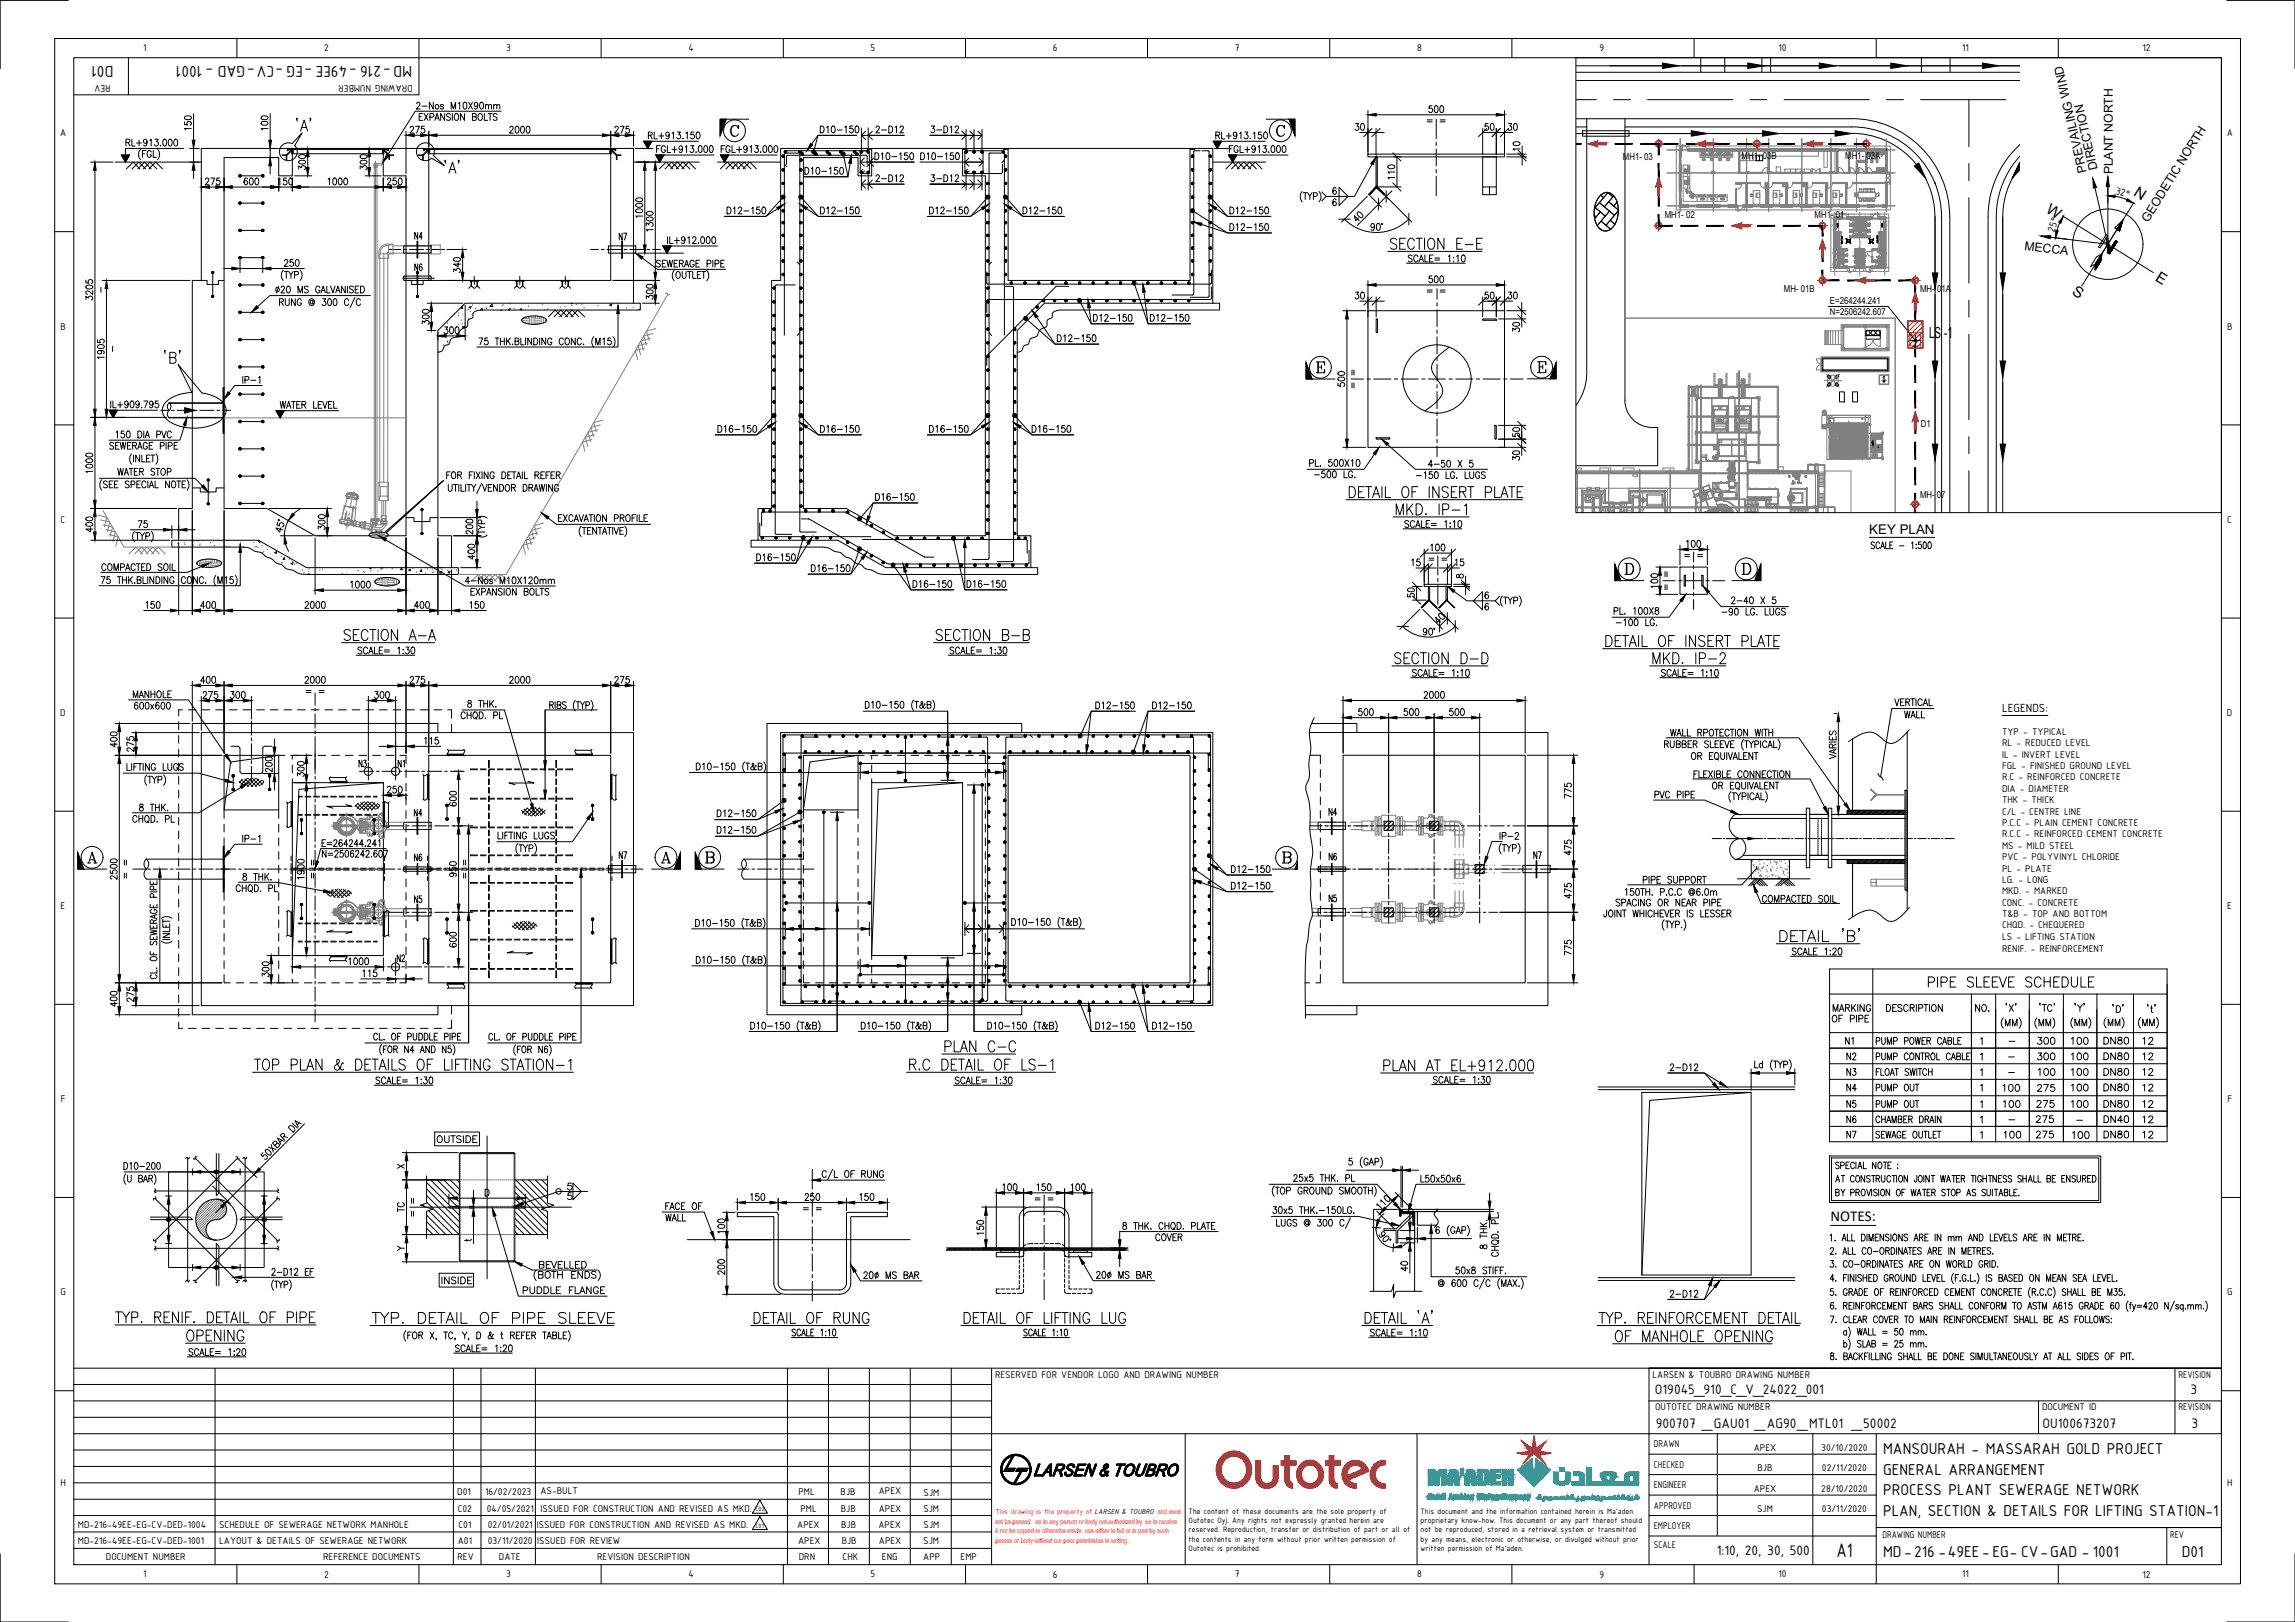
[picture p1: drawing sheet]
<svg xmlns="http://www.w3.org/2000/svg" width="841mm" height="594mm" viewBox="0 0 841 594" stroke-linecap="round" stroke-linejoin="round" font-family="sans-serif">
<defs><g id="words">
<text font-size="7.8" x="673" y="570.3">A1</text>
<text font-size="7.1" x="705.9" y="362.7">PIPE SLEEVE SCHEDULE</text>
<g font-size="6.2">
<text x="41.6" y="24.1" transform="rotate(180 41.6 24.1)">D01</text>
<text x="151" y="24.1" transform="rotate(180 151 24.1)">MD-216 -49EE -EG -CV-GAD - 1001</text>
<text x="265.6" y="79.7">D12-150</text>
<text x="299.9" y="79.7">D12-150</text>
<text x="339.7" y="79.7">D12-150</text>
<text x="373.9" y="79.7">D12-150</text>
<text x="449.8" y="79.7">D12-150</text>
<text x="155.9" y="100.5" transform="rotate(-90 155.9 100.5)">N6</text>
<text x="450.5" y="327">D12-150</text>
<text x="671" y="371.8">MARKING</text>
<text x="723.2" y="371.8">NO.</text>
<text x="733.1" y="401.1">100</text>
<text x="745.8" y="401.1">275</text>
<text x="758.5" y="418.4">100</text>
<text x="190.9" y="475.2">PUDDLE FLANGE</text>
<text x="690.1" y="532.6">MANSOURAH - MASSARAH GOLD PROJECT</text>
<text x="690.1" y="540.1">GENERAL ARRANGEMENT</text>
<text x="690.1" y="547.6">PROCESS PLANT SEWERAGE NETWORK</text>
<text x="690.1" y="555.1">PLAN, SECTION &amp; DETAILS FOR LIFTING STATION-1</text>
<text x="690.1" y="570.1">MD-216 -49EE-EG- CV-GAD - 1001</text>
<text x="799.5" y="570.1">D01</text>
</g>
<g font-size="5.7">
<text x="236.7" y="52.2">RL+913.150</text>
<text x="299.9" y="49.7">D10-150</text>
<text x="320" y="49.7">2-D12</text>
<text x="340.4" y="49.7">3-D12</text>
<text x="444.5" y="52.2">RL+913.150</text>
<text x="45.2" y="54.7">RL+913.000</text>
<text x="263.5" y="57.1">FGL+913.000</text>
<text x="319.6" y="59.6">D10-150</text>
<text x="336.5" y="59.6">D10-150</text>
<text x="449.4" y="57.1">FGL+913.000</text>
<text x="294.2" y="64.9">D10-150</text>
<text x="320" y="67.7">2-D12</text>
<text x="340.4" y="67.7">3-D12</text>
<text x="151" y="88.9">N4</text>
<text x="226.1" y="89.3">N7</text>
<text x="449.8" y="85.7">D12-150</text>
<text x="399.7" y="118.9">D12-150</text>
<text x="420.5" y="118.9">D12-150</text>
<text x="386.6" y="126.3">D12-150</text>
<text x="102" y="150.6">WATER LEVEL</text>
<text x="262.1" y="159.5">D16-150</text>
<text x="299.9" y="159.5">D16-150</text>
<text x="339.7" y="159.5">D16-150</text>
<text x="377.5" y="159.5">D16-150</text>
<text x="320" y="184.5">D16-150</text>
<text x="276.6" y="206.7">D16-150</text>
<text x="36.3" y="210.3">COMPACTED SOIL</text>
<text x="296.3" y="210.6">D16-150</text>
<text x="333.7" y="216.3">D16-150</text>
<text x="353.5" y="216.3">D16-150</text>
<text x="400.8" y="260.7">D12-150</text>
<text x="421.6" y="260.7">D12-150</text>
<text x="697.1" y="264.2">WALL</text>
<text x="130.5" y="282.2">N3</text>
<text x="605.7" y="293.5">PVC PIPE</text>
<text x="486.1" y="299.9">N4</text>
<text x="151" y="300.2">N4</text>
<text x="262.1" y="300.2">D12-150</text>
<text x="262.1" y="306.6">D12-150</text>
<text x="548.9" y="308.7">IP-2</text>
<text x="151" y="316.4">N6</text>
<text x="226.1" y="315.7">N7</text>
<text x="486.1" y="316.1">N6</text>
<text x="561.3" y="315.7">N7</text>
<text x="450.5" y="320.7">D12-150</text>
<text x="601.1" y="324.6">PIPE SUPPORT</text>
<text x="151" y="332">N5</text>
<text x="486.1" y="331.6">N5</text>
<text x="644.9" y="331.6">COMPACTED SOIL</text>
<text x="144.6" y="353.5">N2</text>
<text x="400.8" y="378.2">D12-150</text>
<text x="421.6" y="378.2">D12-150</text>
<text x="675.6" y="383.8">N1</text>
<text x="686.5" y="383.8">PUMP POWER CABLE</text>
<text x="745.8" y="383.8">300</text>
<text x="758.1" y="383.8">100</text>
<text x="770.1" y="383.5">DN80</text>
<text x="784.6" y="383.8">12</text>
<text x="675.9" y="389.5">N2</text>
<text x="745.8" y="389.5">300</text>
<text x="758.1" y="389.5">100</text>
<text x="770.1" y="389.5">DN80</text>
<text x="784.6" y="389.5">12</text>
<text x="611" y="393.3">2-D12</text>
<text x="675.9" y="395.1">N3</text>
<text x="746.1" y="395.1">100</text>
<text x="758.1" y="395.1">100</text>
<text x="770.1" y="395.1">DN80</text>
<text x="784.6" y="395.1">12</text>
<text x="675.9" y="400.8">N4</text>
<text x="686.5" y="400.8">PUMP OUT</text>
<text x="758.1" y="400.8">100</text>
<text x="770.1" y="400.8">DN80</text>
<text x="784.6" y="400.8">12</text>
<text x="675.9" y="406.8">N5</text>
<text x="686.5" y="406.8">PUMP OUT</text>
<text x="733.4" y="406.8">100</text>
<text x="745.4" y="406.8">275</text>
<text x="758.1" y="406.8">100</text>
<text x="770.1" y="406.8">DN80</text>
<text x="784.6" y="406.8">12</text>
<text x="675.9" y="412.4">N6</text>
<text x="745.4" y="412.4">275</text>
<text x="770.1" y="412.4">DN40</text>
<text x="784.6" y="412.4">12</text>
<text x="159.5" y="419.8">OUTSIDE</text>
<text x="675.9" y="418">N7</text>
<text x="733.4" y="418">100</text>
<text x="745.4" y="418">275</text>
<text x="770.1" y="418">DN80</text>
<text x="784.6" y="418">12</text>
<text x="519.6" y="434.3">L50x50x6</text>
<text x="196.8" y="465.7">BEVELLED</text>
<text x="161.2" y="471.3">INSIDE</text>
<text x="315.7" y="469.5">20 MS BAR</text>
<text x="400.8" y="469.5">20 MS BAR</text>
<text x="611" y="476.2">2-D12</text>
</g>
<g font-size="5.6">
<text x="781.6" y="71.4" transform="rotate(32 781.6 71.4)">N</text>
<text x="749.5" y="77.5" transform="rotate(32 749.5 77.5)">W</text>
<text x="758.9" y="107.8" transform="rotate(32 758.9 107.8)">S</text>
<text x="789.5" y="102.5" transform="rotate(32 789.5 102.5)">E</text>
<text x="706.9" y="124">LS -1</text>
</g>
<text font-size="5.5" x="670.8" y="447.4">NOTES:</text>
<g font-size="5.4">
<text x="606.5" y="510.6">O19045_910_C_V_24022_001</text>
<text x="802.7" y="510.6">3</text>
<text x="606.8" y="523.1">900707 _GAU01 _AG90_MTL01 _50002</text>
<text x="748.5" y="523.1">OU100673207</text>
<text x="803" y="523.1">3</text>
<text x="629.1" y="569.7">1:10, 20, 30, 500</text>
</g>
<text font-size="5.3" x="149.2" y="282.2" transform="rotate(-90 149.2 282.2)">N1</text>
<text font-size="4.9" x="685" y="195.8">KEY PLAN</text>
<text font-size="4.7" x="733.7" y="260.9">LEGENDS:</text>
<g font-size="4.5">
<text x="764.8" y="62.9" transform="rotate(-103 764.8 62.9)">PREVAILING WIND</text>
<text x="768.8" y="62" transform="rotate(-103 768.8 62)">DIRECTION</text>
<text x="774.3" y="63.9" transform="rotate(-90 774.3 63.9)">PLANT NORTH</text>
<text x="787.2" y="81.6" transform="rotate(-58 787.2 81.6)">GEODETIC NORTH</text>
<text x="741.8" y="91.5" transform="rotate(7 741.8 91.5)">MECCA</text>
</g>
<g font-size="4.4">
<text x="491.1" y="76.6" transform="rotate(-90 491.1 76.6)">6 6</text>
<text x="53.3" y="194.4" transform="rotate(-90 53.3 194.4)">75</text>
<text x="546.8" y="224.7" transform="rotate(-90 546.8 224.7)">6 6</text>
<text x="144.6" y="445.2">TC</text>
</g>
<g font-size="4.1">
<text x="774.9" y="71" transform="rotate(16 774.9 71)">32°</text>
<text x="752.8" y="85.3" transform="rotate(-70 752.8 85.3)">25°</text>
</g>
<g font-size="3.9">
<text x="52.5" y="18.8">1</text>
<text x="118.8" y="18.9">2</text>
<text x="185.5" y="18.7">3</text>
<text x="252.3" y="18.8">4</text>
<text x="319" y="18.7">5</text>
<text x="385.9" y="18.8">6</text>
<text x="452.6" y="18.8">7</text>
<text x="519.3" y="18.8">8</text>
<text x="586.1" y="18.7">9</text>
<text x="651.7" y="18.8">10</text>
<text x="719.1" y="18.8">11</text>
<text x="785.1" y="18.9">12</text>
<text x="40.5" y="31" transform="rotate(180 40.5 31)">REV</text>
<text x="151.2" y="31" transform="rotate(180 151.2 31)">DRAWING NUMBER</text>
<text x="22" y="50">A</text>
<text x="816" y="50">A</text>
<text x="22.2" y="120.7">B</text>
<text x="816.2" y="120.7">B</text>
<text x="22.2" y="191.4">C</text>
<text x="816.2" y="191.4">C</text>
<text x="22.1" y="262.2">D</text>
<text x="816.1" y="262.2">D</text>
<text x="733.7" y="269.2">TYP - TYPICAL</text>
<text x="733.7" y="273.4">RL - REDUCED LEVEL</text>
<text x="733.7" y="277.5">IL - INVERT LEVEL</text>
<text x="733.7" y="281.7">FGL - FINISHED GROUND LEVEL</text>
<text x="733.7" y="285.8">R.C - REINFORCED CONCRETE</text>
<text x="733.7" y="290">DIA - DIAMETER</text>
<text x="733.7" y="294.2">THK - THICK</text>
<text x="733.7" y="298.3">C/L - CENTRE LINE</text>
<text x="733.7" y="302.5">P.C.C - PLAIN CEMENT CONCRETE</text>
<text x="733.7" y="306.7">R.C.C - REINFORCED CEMENT CONCRETE</text>
<text x="733.7" y="310.9">MS - MILD STEEL</text>
<text x="733.7" y="315">PVC - POLYVINYL CHLORIDE</text>
<text x="733.7" y="319.2">PL - PLATE</text>
<text x="733.7" y="323.4">LG. - LONG</text>
<text x="733.7" y="327.5">MKD. - MARKED</text>
<text x="22.2" y="333">E</text>
<text x="733.7" y="331.7">CONC. - CONCRETE</text>
<text x="733.7" y="335.8">T&amp;B - TOP AND BOTTOM</text>
<text x="816.2" y="333">E</text>
<text x="733.7" y="340">CHQD. - CHEQUERED</text>
<text x="733.7" y="344.4">LS - LIFTING STATION</text>
<text x="733.7" y="348.8">RENIF. - REINFORCEMENT</text>
<text x="22.3" y="403.7">F</text>
<text x="816.3" y="403.7">F</text>
<text x="22.2" y="474.4">G</text>
<text x="816.2" y="474.4">G</text>
<text x="364.6" y="504.6">RESERVED FOR VENDOR LOGO AND DRAWING NUMBER</text>
<text x="605.6" y="504.6">LARSEN &amp; TOUBRO DRAWING NUMBER</text>
<text x="798.3" y="504.6">REVISION</text>
<text x="606.5" y="516.6">OUTOTEC DRAWING NUMBER</text>
<text x="748.3" y="516.6">DOCUMENT ID</text>
<text x="798.3" y="516.6">REVISION</text>
<text x="606.1" y="530.1">DRAWN</text>
<text x="642.7" y="531.3">APEX</text>
<text x="667.4" y="531.3">30/10/2020</text>
<text x="606.1" y="537.6">CHECKED</text>
<text x="644" y="538.8">BJB</text>
<text x="667.7" y="538.8">02/11/2020</text>
<text x="22.2" y="544.2">H</text>
<text x="606.1" y="545.1">ENGINEER</text>
<text x="816.2" y="544.2">H</text>
<text x="167.6" y="547.4">D01</text>
<text x="177.7" y="547.6">16/02/2023</text>
<text x="198.1" y="547.2">AS-BULT</text>
<text x="292.6" y="547.5">PML</text>
<text x="308" y="547.4">BJB</text>
<text x="322.1" y="547.1">APEX</text>
<text x="338.5" y="547.8">SJM</text>
<text x="642.7" y="546.4">APEX</text>
<text x="667.4" y="546.4">28/10/2020</text>
<text x="167.8" y="553.6">C02</text>
<text x="178.4" y="553.6">04/05/2021</text>
<text x="198.1" y="553.6">ISSUED FOR CONSTRUCTION AND REVISED AS MKD.</text>
<text x="293.3" y="553.6">PML</text>
<text x="308.1" y="553.7">BJB</text>
<text x="322.1" y="553.7">APEX</text>
<text x="338.4" y="553.7">SJM</text>
<text x="606.1" y="552.6">APPROVED</text>
<text x="643.9" y="553.9">SJM</text>
<text x="667.7" y="553.9">03/11/2020</text>
<text x="28.6" y="559.6">MD-216-49EE-EG-CV-DED-1004</text>
<text x="80.3" y="559.6">SCHEDULE OF SEWERAGE NETWORK MANHOLE</text>
<text x="168" y="559.6">C01</text>
<text x="178.7" y="559.6">02/01/2021</text>
<text x="196.7" y="559.6">ISSUED FOR CONSTRUCTION AND REVISED AS MKD.</text>
<text x="292.2" y="559.6">APEX</text>
<text x="308.3" y="559.6">BJB</text>
<text x="321.9" y="559.6">APEX</text>
<text x="338.4" y="559.6">SJM</text>
<text x="606.1" y="560.1">EMPLOYER</text>
<text x="689.8" y="563.2">DRAWING NUMBER</text>
<text x="795.3" y="563.2">REV</text>
<text x="28.6" y="565.6">MD-216-49EE-EG-CV-DED-1001</text>
<text x="80.3" y="565.6">LAYOUT &amp; DETAILS OF SEWERAGE NETWORK</text>
<text x="167.8" y="565.6">A01</text>
<text x="178.7" y="565.6">03/11/2020</text>
<text x="196.9" y="565.6">ISSUED FOR REVIEW</text>
<text x="292.5" y="565.6">APEX</text>
<text x="308.5" y="565.6">BJB</text>
<text x="322.1" y="565.6">APEX</text>
<text x="338.4" y="565.6">SJM</text>
<text x="606.1" y="567">SCALE</text>
<text x="38.8" y="571.3">DOCUMENT NUMBER</text>
<text x="118.4" y="571.3">REFERENCE DOCUMENTS</text>
<text x="167.7" y="571.3">REV</text>
<text x="182.8" y="571.3">DATE</text>
<text x="218.8" y="571.3">REVISION DESCRIPTION</text>
<text x="292.7" y="571.3">DRN</text>
<text x="308.8" y="571.3">CHK</text>
<text x="323.2" y="571.3">ENG</text>
<text x="338.4" y="571.3">APP</text>
<text x="352" y="571.3">EMP</text>
<text x="52.5" y="577.7">1</text>
<text x="118.8" y="577.8">2</text>
<text x="185.5" y="577.7">3</text>
<text x="252.3" y="577.7">4</text>
<text x="319" y="577.7">5</text>
<text x="385.9" y="577.8">6</text>
<text x="452.6" y="577.7">7</text>
<text x="519.3" y="577.7">8</text>
<text x="586.1" y="577.9">9</text>
<text x="651.7" y="577.7">10</text>
<text x="719.1" y="577.7">11</text>
<text x="785.1" y="577.8">12</text>
</g>
<g font-size="3.5">
<text x="594.7" y="58.6">MH1- 03</text>
<text x="638.2" y="58.1">MH1- 03B</text>
<text x="676.2" y="58.1">MH1- 03A</text>
<text x="610.1" y="79.9">MH1- 02</text>
<text x="665" y="79.9">MH1- 01</text>
<text x="653.7" y="107">MH- 01B</text>
<text x="703.7" y="107">MH- 01A</text>
<text x="670.6" y="111.2">E=264244.241</text>
<text x="670.6" y="115.3">N=2506242.607</text>
<text x="703.9" y="156.3">D1</text>
<text x="703.6" y="182.3">MH- 07</text>
</g>
<g font-size="3.1" fill="#808080">
<text x="679.1" y="82.5">BT</text>
<text x="681.6" y="83.3">BT</text>
<text x="681.6" y="82.5">SD</text>
<text x="679.1" y="87.1">BT</text>
<text x="679.1" y="85">BT</text>
<text x="679.4" y="87.8">SD</text>
<text x="679.4" y="85.4">SD</text>
<text x="681.6" y="85.4">BT</text>
<text x="672.7" y="94.5">PS</text>
<text x="687.2" y="93.8">WB</text>
<text x="672.7" y="98.8">PS</text>
<text x="672.7" y="96.7">PS</text>
<text x="688.3" y="97.4">PS</text>
<text x="687.6" y="166.2">DN</text>
</g>
<g font-size="3.1">
<text x="681.6" y="87.8">BT</text>
<text x="435.6" y="554.6">The content of these documents are the sole property of</text>
<text x="435.6" y="557.9">Outotec Oyj. Any rights not expressly granted herein are</text>
<text x="520.6" y="554.6">This document and the information contained herein is Ma'aden</text>
<text x="520.6" y="557.9">proprietary know-how. This document or any part thereof should</text>
<text x="435.6" y="561.3">reserved. Reproduction, transfer or distribution of part or all of</text>
<text x="520.6" y="561.3">not be reproduced, stored in a retrieval system or transmitted</text>
<text x="435.6" y="564.6">the contents in any form without prior written permission of</text>
<text x="435.6" y="567.9">Outotec is prohibited.</text>
<text x="520.6" y="564.6">by any means, electronic or otherwise, or divulged without prior</text>
<text x="520.6" y="567.9">written permission of Ma'aden.</text>
</g>
<text font-size="2.8" fill="#f00" x="364.9" y="554.4">This drawing is the property of LARSEN &amp; TOUBRO and must</text>
<text font-size="2.6" fill="#808080" x="685.1" y="163.3">DN</text>
<g font-size="2.6">
<text x="735.2" y="382.8">-</text>
<text x="735.2" y="388.4">-</text>
<text x="735.2" y="394.1">-</text>
<text x="735.2" y="411.3">-</text>
<text x="760.2" y="411.7">-</text>
</g>
<g font-size="2.5">
<text x="276.9" y="553.5">C02</text>
<text x="276.9" y="559.5">C01</text>
</g>
<g font-size="2.5" fill="#f00">
<text x="364.8" y="558">not be passed on to any person or body not authorized by us to receive</text>
<text x="364.8" y="561.7">it nor be copied or otherwise made use either in full or in part by such</text>
<text x="364.8" y="565.2">person or body without our prior permission in writing.</text>
</g>
</g></defs>
<!-- layer: CVL_DIM -->
<g fill="none" stroke="#000" stroke-width=".37">
<path d="M152.7 38l.4-.6h.4l.4 .5-.3 .8-1 1.2h1.4M154.7 38.9h1.8M158.8 37.4v2.5l-1.5-2.5v2.5M162.5 38.6l-.4-.3-.6 .1v.5l.9 .3 .1 .4-.4 .3-.7-.3M165.3 39.9v-2.5l.8 2.5 .8-2.5v2.5M168 37.9l.5-.5v2.5M170 37.6l.5-.2a1.59 1.59 0 0 1 0 2.5h-.2a1.79 1.79 0 0 1-.3-2.3zM171.7 37.4l1.4 2.5M173.1 37.4l-1.4 2.5M175.1 38.3a.71 .71 0 0 1-1 .6 .71 .71 0 0 1-.3-1.1l.6-.4a1.36 1.36 0 0 1 .7 1.3 1.36 1.36 0 0 1-.8 1.2l-.5-.3M176.1 37.6h.8l.3 .9-.3 1.3-.5 .1a1.68 1.68 0 0 1-.3-2.3zM177.9 38.7l.5-.4 .5 .1 .1 1.5"/>
<path d="M177.9 38.3v1.6M179 38.7l.5-.4 .5 .1 .1 1.5M180.9 38.7l.5-.4 .5 .1 .2 1.5M180.9 38.3v1.6M182.1 38.7l.5-.4 .4 .1 .2 1.5M524.8 38.7h-1l-.1 1.1a.78 .78 0 0 1 1.1 .1 .78 .78 0 0 1-.1 1.1 .78 .78 0 0 1-1.1-.2M525.9 38.8l.5-.1a1.59 1.59 0 0 1 0 2.5h-.2a1.85 1.85 0 0 1-.3-2.4zM527.9 38.8l.5-.1a1.59 1.59 0 0 1 0 2.5h-.2a1.85 1.85 0 0 1-.3-2.4zM33.3 59.4h8.1M51.5 54.7a2.85 2.85 0 0 0 0 3.8M53.5 55.1h-1.3v2.5M55.4 55.7a.79 .79 0 0 0-.9-.6 .79 .79 0 0 0-.6 1v.6a.78 .78 0 0 0 .8 .9 .78 .78 0 0 0 .7-.9h-.5"/>
<path d="M56.2 55.1v2.5h1.1M57.8 54.7a2.85 2.85 0 0 1 0 3.8M67.6 44.6v1l1.1 .2a.78 .78 0 0 1 0-1.2 .78 .78 0 0 1 1.1 .1 .78 .78 0 0 1-.1 1.2M67.8 42.7l.9-.3a1.15 1.15 0 0 1 1.4 .6v.2a1.59 1.59 0 0 1-2.5 0zM69.5 59.4h3.5M69.5 54.4h3.5M70.1 47.1h-2.5l.5 .5M70.9 41.6v9.8M70.9 54.4v5M95.8 44.8l1-.3a1.15 1.15 0 0 1 1.4 .6v.2a1.59 1.59 0 0 1-2.5 0zM95.8 42.7l1-.3a1.15 1.15 0 0 1 1.4 .6v.2a1.59 1.59 0 0 1-2.5 0zM98.2 47.1h-2.5l.5 .5"/>
<path d="M99 41.6v9.8M99 54.4v3.3M99.8 54.4h.7M99.8 57.7h.7M106.3 54.4h8M107 52.6a3.3 3.3 0 0 0-4.6 2.9 3.3 3.3 0 0 0 4.5 3.1 3.3 3.3 0 0 0 1.1-5.3l2.7-4.6-3.7 3.9M109.6 59l1-.3a1.13 1.13 0 0 1 1.4 .6v.2a1.59 1.59 0 0 1-2.5 0zM109.6 57l1-.3a1.13 1.13 0 0 1 1.4 .5v.3a1.59 1.59 0 0 1-2.5 0zM112.8 57.4v4M132.1 59l.9-.3a1.15 1.15 0 0 1 1.5 .6v.2a1.59 1.59 0 0 1-2.5 0zM132.1 57l.9-.3a1.15 1.15 0 0 1 1.5 .5v.3a1.59 1.59 0 0 1-2.5 0zM133.8 54.4h7.5"/>
<path d="M135.3 57.4v4M148.8 48.1v15.5M150.4 46.8l.3-.6h.5l.3 .5-.3 .9-1 1.1h1.5M151.8 49.5h2.3M152.3 46.2h1.4l-1 2.5M153.6 42.8h.8M154.9 41.6h-1.3v2.5h1.3M155.4 41.6l1.4 2.5M155.5 46.2h-1l-.1 1.1a.78 .78 0 0 1 1.1 0 .78 .78 0 0 1-.1 1.2 .78 .78 0 0 1-1.1-.2M156.8 41.6l-1.4 2.5M157.1 48.1v5.8M157.6 42.9l1.2-.1 .2-.4-.2-.7-1.2-.1v2.5"/>
<path d="M158.2 57.9a3.3 3.3 0 0 1-5.4-1.1 3.3 3.3 0 0 1 3.2-4.5 3.3 3.3 0 0 1 2.9 4.7l3.9 3.6-4.6-2.6M159.4 44.1l.8-2.5 .8 2.5M159.7 43.3h1M160.1 49.5h60.7M162.9 41.6v2.5l-1.4-2.5v2.5M165 42l-.2-.3a.8 .8 0 0 0-1.2 .3l.2 .6 1 .4 .2 .4v.3l-.5 .4-.9-.4M165.8 41.6v2.5M166.9 41.7a1.17 1.17 0 0 1 1.3 .6 1.17 1.17 0 0 1-.3 1.4l-.2 .3a1.17 1.17 0 0 1-1.3-.6 1.17 1.17 0 0 1 .3-1.4zM170.2 41.6v2.5l-1.4-2.5v2.5M173.1 42.8l1.3-.1 .2-.4-.2-.6-1.3-.1v2.5l1.3-.1 .2-.7-.5-.5M175.6 41.7l.2-.1a1.27 1.27 0 0 1 1 1.2 1.27 1.27 0 0 1-1 1.3 1.58 1.58 0 0 1-.2-2.4zM177.5 41.6v2.5h1.2"/>
<path d="M178.9 41.6h1.4M179.6 41.6v2.5M182.1 42l-.2-.3a.8 .8 0 0 0-1.2 .3l.2 .6 1 .4 .2 .4v.3l-.5 .4-.9-.4M183.6 40.7h-31.4l-10.1 16.1M186.8 46.8l.4-.6h.4l.4 .5-.3 .9-1 1.1h1.5M189 46.4l.3-.2a1.34 1.34 0 0 1 .9 1.3 1.34 1.34 0 0 1-.9 1.2l-.3-.1-.2-.9zM191.1 46.4l.5-.2a1.59 1.59 0 0 1 0 2.5h-.2a1.79 1.79 0 0 1-.3-2.3zM193.1 46.4l.5-.2a1.59 1.59 0 0 1 0 2.5h-.2a1.79 1.79 0 0 1-.3-2.3zM223.8 48.1v5.8M225.4 46.8l.3-.6h.5l.4 .5-.3 .9-1.1 1.1h1.5M226.8 49.5h2.3M227.3 46.2h1.4l-1 2.5"/>
<path d="M230.5 46.2h-1l-.1 1.1a.78 .78 0 0 1 1.1 0 .78 .78 0 0 1-.1 1.2 .78 .78 0 0 1-1.1-.2M232.1 48.1v5.5M232.9 59.4h8.7M240.6 54.5h.8M241.9 53.4h-1.3v2.5M243.8 53.9a.79 .79 0 0 0-.9-.5 .79 .79 0 0 0-.6 .9v.6a.78 .78 0 0 0 .8 1 .78 .78 0 0 0 .7-1h-.5M244.5 53.4v2.5h1.3M246.3 54.8h1.8M247.2 53.7v2.2M250.1 54.2a.67 .67 0 0 1-1 .5 .67 .67 0 0 1-.2-1.1 .67 .67 0 0 1 1.1 .1l.1 .5a1.15 1.15 0 0 1-.8 1.7l-.4-.4M251.1 53.8l.5-.4v2.5M253.1 53.4h1.1l-.6 .9a.76 .76 0 0 1 .6 1.2 .76 .76 0 0 1-1.4-.1"/>
<path d="M255 55.7h.2zM256.2 53.5l.5-.1a1.6 1.6 0 0 1 0 2.5h-.2a1.79 1.79 0 0 1-.3-2.4zM258.2 53.5l.5-.1a1.6 1.6 0 0 1 0 2.5h-.2a1.79 1.79 0 0 1-.3-2.4zM260.3 53.5l.4-.1a1.54 1.54 0 0 1 0 2.5h-.2a1.68 1.68 0 0 1-.2-2.4zM311.5 59.8l-.7 4.9h-16M313.9 49.6h-14.2l-2.3 3.2M315.7 46.8v8.8M317.8 54.4h36.6M318.2 46.8v8.8M354 47.4v8.2M356.9 47.4v8.2M359.9 47.4v8.2"/>
<path d="M367.8 54.4h70M496.8 45.2h1.1l-.6 1a.76 .76 0 0 1 .6 1.2 .76 .76 0 0 1-1.3-.1M498.3 48.5h8.9M498.9 45.4l.3-.2a1.42 1.42 0 0 1 .2 2.5h-.2a1.79 1.79 0 0 1-.3-2.3zM501.3 40.5v16.2M504.3 47v9.7M504.3 42.1h44M510.8 57.5h2.6M511.9 57.5v11M523 43.9h1.8M523 44.6h1.8M527.8 43.9h1.8"/>
<path d="M527.8 44.6h1.8M543.3 48.5h11M543.3 47v9.7M545.3 45.2h-1l-.1 1.1a.79 .79 0 0 1 1.2 0 .79 .79 0 0 1-.2 1.2 .79 .79 0 0 1-1.1-.2M546.4 45.4l.5-.2a1.6 1.6 0 0 1 0 2.5h-.2a1.79 1.79 0 0 1-.3-2.3zM548.3 47v9.7M551.3 40.5v16.2M552.1 57.5h7.2M552.1 56.4h7.2M552.8 45.2h1.1l-.6 1a.76 .76 0 0 1 .6 1.2 .76 .76 0 0 1-1.3-.1M554.6 52.2l1-.3a1.08 1.08 0 0 1 1.4 .8 1.6 1.6 0 0 1-2.5 0zM554.9 45.4l.5-.2a1.6 1.6 0 0 1 0 2.5h-.2a1.79 1.79 0 0 1-.3-2.3z"/>
<path d="M557 54.5h-2.5l.5 .5M557.8 53.5v7M34.8 62.4v87.5M70.9 62.4v3M73.8 65.2v4.8M75.3 65.8l.4-.6h.4l.4 .5-.3 .8-1 1.2h1.5M76.8 68.5h2.3M77.2 65.2h1.5l-1 2.5M80.5 65.2h-1l-.1 1.1a.78 .78 0 0 1 1.1 0 .78 .78 0 0 1-.1 1.1 .78 .78 0 0 1-1.1-.2M82.1 65.2v4.8M85.1 68.5h14M90.7 65.5l-.5-.3a1.39 1.39 0 0 0-.8 1.2 1.39 1.39 0 0 0 .8 1.3 .71 .71 0 0 0 .6-.7 .71 .71 0 0 0-.6-.7 .71 .71 0 0 0-.8 .6"/>
<path d="M91.7 65.3l.5-.1a1.59 1.59 0 0 1 0 2.5h-.2a1.79 1.79 0 0 1-.3-2.4zM93.7 65.3l.5-.1a1.59 1.59 0 0 1 0 2.5h-.2a1.79 1.79 0 0 1-.3-2.4zM99 60.7v3M102.1 65.7l.5-.5v2.5M102.1 68.5h5M102.1 65.2v4.8M105 65.2h-1l-.1 1.1a.78 .78 0 0 1 1.1 0 .78 .78 0 0 1-.1 1.1 .78 .78 0 0 1-1.1-.2M106.1 65.3l.5-.1a1.59 1.59 0 0 1 0 2.5h-.2a1.79 1.79 0 0 1-.3-2.4zM107.1 65.2v4.8M107.9 64.4h6.4M109.5 61.9v-1.1l.9 .6a.76 .76 0 0 1 1.2-.6 .76 .76 0 0 1-.1 1.3M110.1 68.5h27.4"/>
<path d="M120.2 65.7l.5-.5v2.5M122.2 65.3l.6-.1a1.59 1.59 0 0 1 0 2.5h-.3a1.79 1.79 0 0 1-.3-2.4zM124.3 65.3l.4-.1a1.53 1.53 0 0 1 0 2.5h-.1a1.68 1.68 0 0 1-.3-2.4zM126.3 65.3l.3-.1a1.36 1.36 0 0 1 .8 1.3 1.36 1.36 0 0 1-.8 1.2 1.73 1.73 0 0 1-.3-2.4zM132 61.9v-1.1l.9 .6a.76 .76 0 0 1 1.2-.6 .76 .76 0 0 1-.1 1.3M133.8 64.4h5.9M140.4 65.2v4.8M142 65.8l.4-.6h.4l.4 .5-.3 .8-1 1.2h1.4M143.5 68.5h2.3M145.1 65.2h-1l-.1 1.1a.79 .79 0 0 1 1.2 0 .79 .79 0 0 1-.1 1.1 .79 .79 0 0 1-1.2-.2M146.2 65.3l.6-.1a1.59 1.59 0 0 1 0 2.5h-.3a1.79 1.79 0 0 1-.3-2.4zM148.8 65.2v4.8"/>
<path d="M233.1 76.8l.9-.3a1.15 1.15 0 0 1 1.5 .6v.2a1.59 1.59 0 0 1-2.5 0zM233.1 74.8l.9-.3a1.15 1.15 0 0 1 1.5 .6 1.34 1.34 0 0 1-1.3 .8 1.34 1.34 0 0 1-1.2-.8zM233.1 72.7l.9-.3a1.11 1.11 0 0 1 1.5 .9 1.53 1.53 0 0 1-2.5 0zM235.5 79.1h-2.5l.5 .5M236.3 62.4v27.3M237 79.8l.9-.3a1.11 1.11 0 0 1 1.4 .8 1.43 1.43 0 0 1-2.5-.2zM237 77.8l.9-.4a1.1 1.1 0 0 1 1.4 .9l-.4 .5h-1.6l-.5-.5zM240.1 62.4v37.3M284.9 76.4l-4.2 2.9h-15.3M295.6 76.4l4.3 2.9h15.8M315.7 63.1v6.5M356.9 63.1v6.5"/>
<path d="M359.9 63.1v6.5M359.9 76.4l-4.2 2.9h-15.9M370.6 76.4l4.2 2.9h15.3M445.6 76.4l4.3 2.9h15.8M477.2 70.1a2.98 2.98 0 0 0 0 3.8M477.6 70.6h1.4M478.3 70.6v2.5M479.2 70.6l.8 1.2v1.3M480.8 70.6l-.8 1.2M481.3 71.9l1.4-.2v-.9l-1.4-.2v2.5M483.3 70.1a2.85 2.85 0 0 1 0 3.8M484.4 70.3l1.6 1.6-1.6 1.7"/>
<path d="M490.7 68.6l3.3 3.3-3.3 3.3zM497.6 77.7a1.6 1.6 0 0 1 1.7 1.8l-.1 .1a1.45 1.45 0 0 1-1.6-1.9zM497.8 79.8l-1 1.1-.5-1.9 1.8 1.8M501.1 71.9l-9.5 9.4M502.2 71.9l4 4M502.8 60.1l-6.5 11.8h-10.3M505 68.5h8.4M505.1 69l3.9 4M507.9 71.9l9.4 9.4M508.7 60.7l1.3-.3 1 .3 .1 .3a1.42 1.42 0 0 1-2.5 .2zM510.1 69.9l-12.7 12.7M511.1 65h-2.5l.5 .5"/>
<path d="M511.1 63h-2.5l.5 .5M78 99.8v8.8M81.9 98.4h3M88 95.2v4.6M88 98.4h8.3M96.3 95.2v4.6M99.3 98.4h12.2M103.8 98.9a2.99 2.99 0 0 0 0 3.8M104.2 99.4h1.4M104.3 95.6l.2-.4a.69 .69 0 0 1 .9 .2 .69 .69 0 0 1-.2 1l-1 1.2h1.4M104.9 99.4v2.5M105.8 99.4l.8 1.2v1.3"/>
<path d="M107.4 95.1h-1l-.1 1a.78 .78 0 0 1 1.1 0 .78 .78 0 0 1-.1 1.2 .78 .78 0 0 1-1.1-.2M107.4 99.4l-.8 1.2M108.5 95.2h.8l.3 .9-.3 1.3-.5 .2a1.68 1.68 0 0 1-.3-2.4zM110 98.9a2.86 2.86 0 0 1 0 3.8M153 99.8v8.8M163.7 91.4h7.3M166.2 99.6v-1.1l1 .6a.76 .76 0 0 1 1.1-.6 .76 .76 0 0 1-.1 1.3M166.3 94.6l1-.3a1.08 1.08 0 0 1 1.4 .8 1.6 1.6 0 0 1-2.5 0zM167.9 96.2v1.6l-1.7-1.1h2.5M169.5 94.4v5.3M233.8 92.7h4M235.4 94.5l5.5 4.2h25"/>
<path d="M236.8 82.7v-1.1l1 .6a.76 .76 0 0 1 1.2-.6 .76 .76 0 0 1-.1 1.3M239.3 84.1h-2.5l.5 .5M242 95.6l-.5-.3-.9 .3 .2 .6 1 .5 .2 .4v.3l-.5 .4-.9-.4M242.7 96.5h.8M244 95.3h-1.3v2.5h1.3M244.4 95.3l.5 2.5 .5-2.5 .5 2.5 .6-2.5M244.6 86.7v2.5M245.4 86.7v2.5h1.3M247 99a2.98 2.98 0 0 0 0 3.8M247 96.5h.9M247.2 88.1h1.8M248.1 99.6a1.17 1.17 0 0 1 1.3 .6 1.17 1.17 0 0 1-.3 1.4l-.4 .4a1.33 1.33 0 0 1-1.1-1 1.33 1.33 0 0 1 .5-1.4z"/>
<path d="M248.1 87.1v2.1M248.4 95.3h-1.4v2.5h1.4M249 96.5l1.2-.1 .1-.9-1.3-.2v2.5M249.7 96.5l.7 1.3M250 99.5l.1 2.1 .5 .4 .7-.4 .1-2.1M250.8 97.8l.8-2.5 .8 2.5M251 87.5l-.3 .6a.68 .68 0 0 1-.9-.2 .68 .68 0 0 1 .2-.9 .68 .68 0 0 1 .9 .1l.1 .4a1.23 1.23 0 0 1-.8 1.7l-.4-.4M251.1 97h1M251.9 99.5h1.5M252 87.2l.5-.5v2.5M252.6 99.5v2.5M253.9 99.5v2.5h1.1"/>
<path d="M253.9 87.3l.3-.6h.5l.3 .5-.3 .8-1 1.2h1.5M254.4 95.9a.78 .78 0 0 0-1-.6 .78 .78 0 0 0-.6 .9v.6a.79 .79 0 0 0 .8 1 .79 .79 0 0 0 .8-1h-.5M255 96.5h.8M256 89v.2zM256.4 95.3h-1.4v2.5h1.4M256.9 99.5h-1.3v2.5h1.3M257.1 86.8l.5-.1a1.59 1.59 0 0 1 0 2.5h-.2a1.81 1.81 0 0 1-.3-2.4zM257.2 99.5h1.4M257.9 99.5v2.5M259 99a2.85 2.85 0 0 1 0 3.8M259.1 96.6l1.2-.1v-1.1l-1.2-.1v2.5M259.1 86.8l.5-.1a1.59 1.59 0 0 1 0 2.5h-.2a1.81 1.81 0 0 1-.3-2.4z"/>
<path d="M261.1 86.8l.5-.1a1.59 1.59 0 0 1 0 2.5h-.2a1.81 1.81 0 0 1-.3-2.4zM261.2 95.3v2.5M262 96.6l1.3-.1 .2-.4-.2-.7-1.3-.1v2.5M264.1 96.5h.9M265.5 95.3h-1.4v2.5h1.4M440.3 82.2l9.6 3.1h16M492.6 80.3a16.7 16.7 0 0 0 23.7 0M503.7 82.7a.67 .67 0 0 1-.8 .7 .67 .67 0 0 1-.5-.8l.6-.8a1.47 1.47 0 0 1 .1 2.5l-.6-.3M504.7 82l.3-.2a1.42 1.42 0 0 1 .2 2.5h-.2a1.79 1.79 0 0 1-.3-2.3zM506.3 81.9h.2v.3h-.2zM515.4 96.4h21.5M517.5 93.8l-.5-.4-.9 .4 .2 .6 1 .4 .2 .4v.4l-.5 .3-.9-.3"/>
<path d="M519.6 94a.78 .78 0 0 0-.9-.6 .78 .78 0 0 0-.6 1v.6a.78 .78 0 0 0 .6 .9 .78 .78 0 0 0 .9-.6M520 95.9l.9-2.5 .8 2.5M520.3 95.1h1.1M522.2 93.4v2.5h1.2M523.9 94.6h.8M525.2 93.4h-1.3v2.5h1.3M525.8 94.5h1.8M525.8 95.2h1.8M530.8 93.9l.5-.5v2.5M532.7 94.2v.3zM532.7 95.7v.2zM533.8 93.9l.5-.5v2.5"/>
<path d="M535.8 93.5l.5-.1a1.64 1.64 0 0 1 0 2.5l-.5-.1-.3-1zM31.5 109.7v-1.1l.9 .5a.76 .76 0 0 1 1.2-.5 .76 .76 0 0 1-.1 1.3M31.5 102.6v1l1 .1a.78 .78 0 0 1 .1-1.2 .78 .78 0 0 1 1.1 .2 .78 .78 0 0 1-.2 1.1M31.6 104.7l.9-.3a1.08 1.08 0 0 1 1.5 .8l-.1 .3-1 .3a1.08 1.08 0 0 1-1.4-.8zM34 106.4v1.4l-1.2-1-.9-.3-.3 .2-.1 .6 .6 .5M37 105.2v1.8M37.5 102.7h32.2M39 105.7v44.2M73.8 102.7h2.1v1.5h4.1v-1.5h2.1M102.1 104.9l-.9 2.4M102.4 110.6l1.3-.1 .2-.4-.2-.6-1.3-.1v2.5M103.1 105.4l.3-.6h.5l.4 .5-.3 .8-1.1 1.2h1.5"/>
<path d="M103.2 110.6l.7 1.3M104.5 109.4v1.8l.7 .7 .7-.3 .1-2.2M105.3 104.9l.5-.1a1.59 1.59 0 0 1 0 2.5h-.2a1.81 1.81 0 0 1-.3-2.4zM107.9 100.7l1.3-.1 .2-.4-.2-.7-1.3-.1v2.5M108.2 109.4v2.5l-1.4-2.5v2.5M109.2 107.3v-2.5l.9 2.5 .8-2.5v2.5M110.4 110a.79 .79 0 0 0-.9-.6 .79 .79 0 0 0-.6 1v.6a.78 .78 0 0 0 .8 .9 .78 .78 0 0 0 .7-.9h-.5M113 105.1l-.5-.3-1 .3 .2 .6 1.1 .5 .2 .4v.3l-.5 .4-1-.4M114.7 110.4l-.1-.3a.62 .62 0 0 0-.9 .6 .62 .62 0 0 0 .9 .5l.1-.2M114.7 110l.1 1.3a1.05 1.05 0 0 0 .3-1.4 1.05 1.05 0 0 0-1.4-.4 1.05 1.05 0 0 0-.5 1.3 1.04 1.04 0 0 0 .6 1 1.04 1.04 0 0 0 1.2-.2M117.2 105.4a.78 .78 0 0 0-.9-.6 .78 .78 0 0 0-.6 .9v.6a.79 .79 0 0 0 .7 1 .79 .79 0 0 0 .8-1h-.5M117.6 107.3l.8-2.5 .8 2.5"/>
<path d="M117.9 106.4h1M118.2 109.4h1.1l-.6 1a.76 .76 0 0 1 .6 1.2 .76 .76 0 0 1-1.3-.2M119.7 104.8v2.5h1.3M120.3 109.5l.4-.1a1.37 1.37 0 0 1 .8 1.3 1.37 1.37 0 0 1-.8 1.2 1.73 1.73 0 0 1-.4-2.4zM121.1 104.8l.9 2.5 .8-2.5M122.4 109.5l.5-.1a1.6 1.6 0 0 1 0 2.5h-.2a1.79 1.79 0 0 1-.3-2.4zM123 107.3l.8-2.5 .8 2.5M123.3 106.4h1M126.5 104.8v2.5l-1.4-2.5v2.5M127.3 104.8v2.5M127.7 110a.79 .79 0 0 0-.9-.6 .79 .79 0 0 0-.6 1v.6a.78 .78 0 0 0 .6 .9 .78 .78 0 0 0 .9-.6M129.4 105.1l-.4-.3-1 .3 .3 .6 1.1 .6a.61 .61 0 0 1-.4 1l-1-.4"/>
<path d="M130.1 108.9l-1.8 3.8M130.2 106h.8M131.5 104.8h-1.3v2.5h1.3M132.1 104.8a1.26 1.26 0 0 1 1.4 1.2 1.26 1.26 0 0 1-1.4 1.3zM132.1 110a.79 .79 0 0 0-.9-.6 .79 .79 0 0 0-.6 1v.6a.78 .78 0 0 0 .6 .9 .78 .78 0 0 0 .9-.6M135.7 108.3h-36.8l-4.6 4.1M148.8 102.7h2.1v1.5h4.2v-1.5h2M154.8 118.6v-1.1l.9 .6a.76 .76 0 0 1 1.2-.6 .76 .76 0 0 1-.1 1.3M154.9 115.7l.9-.4a1.1 1.1 0 0 1 1.5 .9l-.5 .4h-1.6l-.4-.4zM154.9 113.6l.9-.3a1.15 1.15 0 0 1 1.5 .6v.2a1.59 1.59 0 0 1-2.5 0zM156.5 111.1h13.2M158.1 114.1v3.9"/>
<path d="M162.9 119.7h1.2l-.7 1a.77 .77 0 0 1 .7 1.2 .77 .77 0 0 1-1.4-.2M163.7 102.7h7.3M165 119.8l.6-.1a1.53 1.53 0 0 1 0 2.5l-.6-.1-.3-1zM167.1 119.8l.5-.1a1.42 1.42 0 0 1-.2 2.5 1.85 1.85 0 0 1-.3-2.4zM169.4 112.3l.2 .6h-.6zM169.5 119.8l.7-.3-.2 .6zM170.5 111.9v12.6M170.8 119.8v.1M171.9 112.5l.7-.2-.2 .6zM176.6 112.9l.2 .7-.6-.1zM180.3 111.4l.2 .9-.9-.1zM186.6 113.6l-.3-.3 .7-.2-.2 .5"/>
<path d="M190.5 113.6l.5-.6 .1 .6M191.5 116.7a9.2 9.2 0 0 1 8.7 .2 1.59 1.59 0 0 1-1.9 1.6 8.6 8.6 0 0 1-7-.9zM209.3 111.1l.3 .2v-.2M223.4 111.7l.7-.3-.2 .6zM224.6 102.7h17M226.5 114.9v12.2h-51.8M235.4 111.1h6.2M236.8 109.4v-1.1l1 .6a.76 .76 0 0 1 1.2-.6 .76 .76 0 0 1-.1 1.3M237 106.5l.9-.3a1.15 1.15 0 0 1 1.4 .6v.2a1.59 1.59 0 0 1-2.5 0zM237 104.5l.9-.3a1.15 1.15 0 0 1 1.4 .5v.3a1.59 1.59 0 0 1-2.5 0zM240.1 105.7v2.3M255.6 100.6h.8"/>
<path d="M379.9 116.2l6.7 9.8h16.1M399.1 112.7l.8 5.9h15.6M419.2 107l1.5 11.6h15.6M492.1 113.8h8.4M493.6 116.8v44M496.8 107h1.1l-.6 .9a.76 .76 0 0 1 .6 1.2 .76 .76 0 0 1-1.3-.1M498.3 110.3h9M498.9 107.1l.5-.1a1.42 1.42 0 0 1-.2 2.5 1.85 1.85 0 0 1-.3-2.4zM501.3 102.8v13.2M504.3 104.4h44M504.3 108.8v7.2M523 106.2h1.8"/>
<path d="M523 106.9h1.8M524.8 101.1h-1l-.1 1a.78 .78 0 0 1 1.1 .1 .78 .78 0 0 1-.1 1.1 .78 .78 0 0 1-1.1-.2M525.9 101.2l.5-.1a1.59 1.59 0 0 1 0 2.5h-.2a1.81 1.81 0 0 1-.3-2.4zM527.8 106.2h1.8M527.8 106.9h1.8M527.9 101.2l.5-.1a1.59 1.59 0 0 1 0 2.5h-.2a1.81 1.81 0 0 1-.3-2.4zM543.3 108.8v7.2M543.3 110.3h11M545.3 107h-1l-.1 1a.79 .79 0 0 1 1.2 0 .79 .79 0 0 1-.2 1.2 .79 .79 0 0 1-1.1-.2M546.4 107.1l.5-.1a1.59 1.59 0 0 1 0 2.5h-.2a1.85 1.85 0 0 1-.3-2.4zM548.3 108.8v7.2M549.1 116.8h10.1"/>
<path d="M551.3 102.8v13.2M552.1 113.8h7.1M552.8 107h1.1l-.6 .9a.76 .76 0 0 1 .6 1.2 .76 .76 0 0 1-1.3-.1M554.5 118.4l.9-.3a1.08 1.08 0 0 1 1.5 .8 1.45 1.45 0 0 1-2.6-.2zM554.9 107.1l.5-.1a1.59 1.59 0 0 1 0 2.5h-.2a1.85 1.85 0 0 1-.3-2.4zM557.6 110.8v9M35.7 124.4v1l1.1 .1a.78 .78 0 0 1 0-1.1 .78 .78 0 0 1 1.1 .1 .78 .78 0 0 1-.2 1.1M35.8 126.5l1-.3a1.1 1.1 0 0 1 1.4 .9 1.59 1.59 0 0 1-2.5 0zM36.6 128.4a.66 .66 0 0 1 .6 .7 .66 .66 0 0 1-.8 .6l-.7-.7a1.38 1.38 0 0 1 1.3-.7 1.38 1.38 0 0 1 1.2 .9l-.3 .4M38.2 130.9h-2.5l.5 .5M41.3 126.9v1.8M65.3 133.5l8.7 10.4a10.7 10.7 0 0 1 8.6 5 5 5 0 0 1-3.2 6 18.3 18.3 0 0 1-17.8-.8 4.4 4.4 0 0 1 .1-7.7l2-1.1 2.4-.9 4.2-.6z"/>
<path d="M89 137.9v2.5M89.8 139.2l1.2-.1 .1-1-1.3-.2v2.5M91.9 139.3h1.8M94.7 138.4l.5-.5v2.5M156.5 121h3.2M160.5 121.8v2.7M161.1 123l.7-.3-.2 .6zM163.5 123h4M175.5 123.8h1.4l-1 2.5M178.7 123.8h-1l-.1 1.1a.78 .78 0 0 1 1.2 0 .78 .78 0 0 1-.2 1.2 .78 .78 0 0 1-1.1-.3M181.5 123.8h1.4M182.1 123.8v2.5"/>
<path d="M183.4 123.8v2.5M183.4 125h1.4M184.8 123.8v2.5M185.6 123.8v2.5M186.1 124.9l.9 1.4M187 123.8l-1.4 1.6M187.8 126v.3zM188.8 125l1.1-.1 .2-.8-1.3-.3v2.5l1.3-.3v-.8l-.5-.2M190.9 123.8v2.5h1.2M192.6 123.8v2.5M194.8 123.8v2.5l-1.4-2.5v2.5M195.6 123.8a1.27 1.27 0 0 1 1.5 1.2 1.27 1.27 0 0 1-1.5 1.3z"/>
<path d="M197.8 123.8v2.5M200 123.8v2.5l-1.4-2.5v2.5M202.2 124.4a.78 .78 0 0 0-.9-.6 .78 .78 0 0 0-.6 .9v.7a.78 .78 0 0 0 .8 .9 .78 .78 0 0 0 .7-.9h-.5M206.4 124.4a.78 .78 0 0 0-.9-.6 .78 .78 0 0 0-.6 .9v.7a.78 .78 0 0 0 .6 .9 .78 .78 0 0 0 .9-.6M207.2 124.1l.5-.3a1.27 1.27 0 0 1 1 1.2 1.27 1.27 0 0 1-1 1.3l-.7-.9zM210.8 123.8v2.5l-1.4-2.5v2.5M213 124.4a.78 .78 0 0 0-.9-.6 .78 .78 0 0 0-.6 .9v.7a.78 .78 0 0 0 .6 .9 .78 .78 0 0 0 .9-.6M213.7 126.2h.2zM217.6 123.3a2.85 2.85 0 0 0 0 3.8M218.3 126.3v-2.5l.8 2.5 .8-2.5v2.5M220.9 124.3l.5-.5v2.5M223.8 123.8h-1l-.1 1.1a.78 .78 0 0 1 1.2 0 .78 .78 0 0 1-.1 1.1 .78 .78 0 0 1-1.1-.2"/>
<path d="M224.6 123.3a2.85 2.85 0 0 1 0 3.8M490.4 138.4l.9-.3a1.15 1.15 0 0 1 1.5 .6v.2a1.59 1.59 0 0 1-2.5 0zM490.4 136.4l1.3-.3 1 .3 .1 .3a1.34 1.34 0 0 1-1.3 .8 1.34 1.34 0 0 1-1.2-.8zM495.5 135.5v1.8M496.2 135.5v1.8M531.1 127.1a17.9 17.9 0 0 0-6.3 6.3l-.2 1.2 .5 1.9a17 17 0 0 1 3.6 6.3 6.4 6.4 0 0 1-3 5l-3.5 2.7M554.3 121.3v-1.1l1 .6a.76 .76 0 0 1 1.2-.6 .76 .76 0 0 1-.1 1.3M33.3 152.9h27.7M34.8 155.9v27.3M40.6 146.9v2.5M41.4 146.9v2.5h1.2M42.6 158.3l.4-.4v2.5"/>
<path d="M43.1 148.3h1.8M44 147.2v2.2M45.5 157.9h-1l-.1 1a.78 .78 0 0 1 1.1 .1 .78 .78 0 0 1-.1 1.1 .78 .78 0 0 1-1.1-.2M46.6 158l.5-.1a1.59 1.59 0 0 1 0 2.5h-.2a1.79 1.79 0 0 1-.3-2.4zM47 147.7a.71 .71 0 0 1-1 .6 .71 .71 0 0 1-.3-1.1l.6-.3a1.36 1.36 0 0 1 .7 1.2 1.36 1.36 0 0 1-.8 1.3l-.5-.4M48 147l.5-.1a1.53 1.53 0 0 1 0 2.5h-.2a1.68 1.68 0 0 1-.3-2.4zM50.5 157.9a1.27 1.27 0 0 1 1.5 1.2 1.27 1.27 0 0 1-1.5 1.3zM51 147.7a.66 .66 0 0 1-.7 .7 .66 .66 0 0 1-.6-.8l.6-.7a1.38 1.38 0 0 1 .7 1.3 1.38 1.38 0 0 1-.8 1.2l-.4-.4M51.8 149.2h.2zM52.7 157.9v2.5M52.7 146.9h1.4l-1 2.5M53.5 159.5h1"/>
<path d="M56.1 147.7a.71 .71 0 0 1-1 .6 .71 .71 0 0 1-.3-1.1l.6-.3a1.36 1.36 0 0 1 .7 1.2 1.36 1.36 0 0 1-.8 1.3l-.5-.4M57.4 159.2l1.3-.1v-1.1l-1.3-.1v2.5M58 146.9h-1l-.1 1a.78 .78 0 0 1 1.1 0 .78 .78 0 0 1-.1 1.2 .78 .78 0 0 1-1.1-.2M59.3 157.9l.8 2.5 .8-2.5M62.8 158.5a.78 .78 0 0 0-.9-.6 .78 .78 0 0 0-.6 .9v.6a.79 .79 0 0 0 .6 1 .79 .79 0 0 0 .9-.6M67.6 155.8l-1.7 5.4h-26M82.1 142l-.3 .3M82.1 150.2l-.3 .3M82.1 142.2l-.3 .3M82.1 142.5l-.3 .3M82.1 142.8l-.3 .3M82.1 143.1l-.3 .3"/>
<path d="M82.1 143.4l-.3 .3M82.1 143.7l-.3 .3M82.1 143.9l-.3 .4M82.1 144.2l-.3 .4M82.1 144.5l-.3 .4M82.1 144.8l-.3 .4M82.1 145.1l-.3 .4M82.1 145.4l-.3 .4M82.1 145.7l-.3 .4M82.1 146l-.3 .4M82.1 146.3l-.3 .4M82.1 146.6l-.3 .4"/>
<path d="M82.1 146.9l-.3 .3M82.1 147.2l-.3 .3M82.1 147.5l-.3 .3M82.1 147.8l-.3 .3M82.1 148.1l-.3 .3M82.1 148.4l-.3 .3M82.1 148.7l-.3 .3M82.1 149l-.3 .3M82.1 149.3l-.3 .3M82.1 149.6l-.3 .3M82.1 149.9l-.3 .3M82.1 150.5l-.3 .3"/>
<path d="M82.1 150.7l-.3 .4M82.1 151l-.3 .4M82.1 151.3l-.3 .4M82.1 151.6l-.3 .3M82.1 151.9l-.3 .3M82.1 152.2l-.3 .3M82.1 152.5l-.3 .3M82.1 152.8l-.3 .3M82.1 153.1l-.3 .3M82.1 153.4l-.3 .3M82.1 153.7l-.3 .3M82.1 154l-.3 .3"/>
<path d="M82.1 154.3l-.3 .3M82.1 154.6l-.3 .3M82.1 154.9l-.3 .3M82.1 155.2l-.3 .3M82.1 155.5l-.3 .3M82.1 155.8l-.3 .3M82.1 156.1l-.3 .3M82.1 156.4l-.3 .3M82.1 156.6l-.3 .4M82.1 156.9l-.3 .4M82.1 157.2l-.3 .3M82.1 157.5l-.3 .3"/>
<path d="M82.1 157.8l-.3 .3M82.1 158.1l-.3 .3M82.1 158.4l-.2 .2M96.1 141.2h-10.1l-2 2.7M281.6 156.4l-4.3 2.9h-15.2M295.6 156.4l4.3 2.9h15.8M359.9 156.4l-4.2 2.9h-15.9M373.9 156.4l4.3 2.9h15.2M490.3 140.3v1l1 .1a.78 .78 0 0 1 .1-1.1 .78 .78 0 0 1 1.1 .1 .78 .78 0 0 1-.2 1.1M495.5 140.3v1.8M496.2 140.3v1.8M549.1 155.8h10.1"/>
<path d="M554.3 158.8v1l1.1 .1a.77 .77 0 0 1 0-1.1 .77 .77 0 0 1 1.2 .1 .77 .77 0 0 1-.2 1.1M554.5 156.9l.9-.3a1.08 1.08 0 0 1 1.5 .8 1.64 1.64 0 0 1-2.6 0zM557.6 155.8v11M31.6 170.3l.9-.3a1.08 1.08 0 0 1 1.5 .8 1.6 1.6 0 0 1-2.5 0zM31.6 168.3l.9-.3a1.08 1.08 0 0 1 1.5 .8 1.6 1.6 0 0 1-2.5 0zM31.6 166.3l.9-.3a1.08 1.08 0 0 1 1.5 .8 1.6 1.6 0 0 1-2.5 0zM34 172.6h-2.5l.4 .6M36.4 175.2h35.1l2.7 2.8M37.3 175.7a2.86 2.86 0 0 0 0 3.8M39.3 176.5l-.5-.3-.7 .1-.1 .7 1.2 .7 .1 .6-.5 .4-.9-.4M40 177.4h.8M41.3 176.2h-1.3v2.5h1.3"/>
<path d="M41.6 162.4l-.5-.4-.7 .2-.1 .7 1.1 .6 .2 .7-.5 .3-.9-.3M41.9 177.4h.8M42.4 163.2h.8M43.2 171.5l.5 2.5 .5-2.5 .5 2.5 .5-2.5M43.3 176.2h-1.4v2.5h1.4M43.7 162h-1.3v2.5h1.3M44.1 162l.5 2.5 .5-2.5 .5 2.5 .5-2.5M45.5 174l.8-2.5 .8 2.5M45.8 173.2h1M46.7 163.2h.8M47.3 176.5l-.5-.3-.9 .3 .2 .6 1 .5 .2 .4v.3l-.5 .4-.9-.4M47.3 171.5h1.4"/>
<path d="M48 177.5l1.2-.1 .1-1-1.3-.2v2.5M48 162h-1.3v2.5h1.3M48 171.5v2.5M48.2 166.2a2.98 2.98 0 0 0 0 3.8M48.6 163.2l1.3-.1v-.9l-1.3-.2v2.5M48.9 166.7v2.5M49.2 172.7h.8M49.3 163.2l.7 1.3M50.2 177.4h.8M50.4 164.5l.9-2.5 .8 2.5M50.5 171.5h-1.3v2.5h1.3M50.7 163.7h1.1"/>
<path d="M51.2 172.7l1.2-.1 .1-.8-1.3-.3v2.5M51.2 166.7v2.5l-1.5-2.5v2.5M51.5 176.2h-1.3v2.5h1.3M51.8 172.7l.8 1.3M52 166.7v2.5h1.2M53.2 160.4l.8-2.5 .8 2.5M53.5 176.8a.79 .79 0 0 0-1-.6 .79 .79 0 0 0-.5 .9v.6a.78 .78 0 0 0 .6 1 .78 .78 0 0 0 .9-.6M53.7 167.9h.8M54 162.6a.79 .79 0 0 0-1-.6 .79 .79 0 0 0-.5 1v.6a.78 .78 0 0 0 .7 .9 .78 .78 0 0 0 .8-.9h-.5M54.2 176.2v2.5M54.7 178.7l.8-2.5 .8 2.5M54.7 163.2h.8"/>
<path d="M55 166.7h-1.3v2.5h1.3M55 177.9h1M55.3 166.7h1.4M56 162h-1.3v2.5h1.3M56 166.7v2.5M56.7 171.9l-.5-.4-.9 .4 .2 .6 1.1 .6a.72 .72 0 0 1-.3 1 .72 .72 0 0 1-1-.4M56.8 176.2v2.5h1.2M57.1 166.2a2.98 2.98 0 0 1 0 3.8M57.1 171.5h1.4M57.8 171.5v2.5M58.7 163.3l1.3-.1v-1l-1.3-.2v2.5M59.3 171.7l.2-.2a1.27 1.27 0 0 1 1.1 1.3 1.27 1.27 0 0 1-1.1 1.2 1.64 1.64 0 0 1-.2-2.3z"/>
<path d="M60.9 162v2.5M61.3 172.9l1.2-.2 .1-.9-1.3-.3v2.5M61.7 163.3l1.2-.1 .2-.3-.2-.7-1.2-.2v2.5M62.1 176.2v2.5l-1.5-2.5v2.5M63.2 176.3a1.17 1.17 0 0 1 1.3 .6 1.17 1.17 0 0 1-.3 1.4l-.4 .4a1.33 1.33 0 0 1-1.1-1 1.33 1.33 0 0 1 .5-1.4zM63.8 163.2h.8M64.8 176.2h1.4M65.1 162h-1.3v2.5h1.3M65.5 176.2v2.5M66.7 177.4h.8M68.1 176.2h-1.4v2.5h1.4M68.6 175.7a2.86 2.86 0 0 1 0 3.8"/>
<path d="M70.5 178.7h2.9v1.5h5.8v-1.5h2.9M76.3 175.8v8.7M163.7 174h.8M164.3 177.4l.1 2.2 .5 .3 .7-.3 .1-2.2M165 172.8h-1.3v2.5M165.8 172.9l.2-.1a1.28 1.28 0 0 1 1 1.3 1.28 1.28 0 0 1-1 1.2 1.59 1.59 0 0 1-.2-2.4zM166.2 177.4h1.4M166.9 177.4v2.5M167.7 174l1.2-.1 .2-.4-.2-.6-1.2-.1v2.5M168.1 177.4v2.5M168.4 174l.7 1.3M168.9 177.4v2.5h1.3"/>
<path d="M170.6 177.4v2.5M171.1 177.4h1.5M171.9 177.4v2.5M172 174h.8M172.8 177.4l.8 1.2v1.3M173.3 172.8h-1.3v2.5M173.8 172.8v2.5M174.4 177.4l-.8 1.2M174.5 172.8l1.4 2.5M175.9 172.8l-1.4 2.5M176.5 177l-1.8 3.8M176.6 172.8v2.5"/>
<path d="M176.8 177.4l.8 2.5 .9-2.5M178.8 172.8v2.5l-1.4-2.5v2.5M178.9 178.6h.9M180.3 177.4h-1.4v2.5h1.4M181.1 173.4a.78 .78 0 0 0-.9-.6 .78 .78 0 0 0-.6 1v.5a.79 .79 0 0 0 .7 1 .79 .79 0 0 0 .8-1h-.5M182.3 177.4v2.5l-1.4-2.5v2.5M183.1 177.4a1.26 1.26 0 0 1 1.4 1.3 1.26 1.26 0 0 1-1.4 1.2zM183.9 172.8a1.33 1.33 0 0 1 1.4 .8 1.33 1.33 0 0 1-.4 1.6l-1 .1zM185.5 177.6a1.17 1.17 0 0 1 1.3 .6 1.17 1.17 0 0 1-.3 1.4l-.2 .2a1.17 1.17 0 0 1-1.3-.6 1.17 1.17 0 0 1 .3-1.4zM186 174h.8M187.4 172.8h-1.4v2.5h1.4M187.4 178.6l1.3-.1 .2-.3-.2-.6-1.3-.2v2.5"/>
<path d="M187.6 172.8h1.5M188.2 178.6l.7 1.3M188.4 172.8v2.5M189.3 175.3l.8-2.5 .8 2.5M189.6 174.5h1M191.4 172.8v2.5M191.7 177.4a1.26 1.26 0 0 1 1.4 1.3 1.26 1.26 0 0 1-1.4 1.2zM192.2 172.8v2.5h1.2M193.8 178.6l1.3-.1v-.9l-1.3-.2v2.5M194.5 178.6l.7 1.3M195.7 179.9l.8-2.5 .8 2.5M195.9 179.1h1.1"/>
<path d="M196 174l1.3-.1 .1-.9-1.4-.2v2.5M196.8 174l.7 1.3M197.6 177.4l.5 2.5 .5-2.5 .5 2.5 .5-2.5M198.2 174h.8M199.5 172.8h-1.3v2.5h1.3M200.1 174h.8M200.2 177.4v2.5M201.4 172.8h-1.3v2.5M201.9 174h.8M202.4 177.4v2.5l-1.4-2.5v2.5M203.2 172.8h-1.3v2.5h1.3M203.9 174l1.1-.1 .2-.9-1.3-.2v2.5"/>
<path d="M204.5 174l.8 1.3M204.7 178a.79 .79 0 0 0-1-.6 .79 .79 0 0 0-.6 1v.6a.78 .78 0 0 0 .8 .9 .78 .78 0 0 0 .8-.9h-.5M479.9 169.6l1.2-.1 .3-.4-.3-.7-1.2-.1v2.5M481.7 173.9h1.8M482 168.3v2.5h1.3M483.9 170.6v.2zM485.5 172.5h-1.1l-.1 1a.78 .78 0 0 1 1.2 .1 .78 .78 0 0 1-.1 1.1 .78 .78 0 0 1-1.2-.2M486.6 172.6l.5-.1a1.59 1.59 0 0 1 0 2.5h-.2a1.79 1.79 0 0 1-.3-2.4zM488 168.3h-1l-.1 1.1a.77 .77 0 0 1 1.1 0 .77 .77 0 0 1-.1 1.1 .77 .77 0 0 1-1.1-.2M488.6 172.6l.5-.1a1.59 1.59 0 0 1 0 2.5h-.2a1.79 1.79 0 0 1-.3-2.4zM489.1 168.4l.6-.1a1.59 1.59 0 0 1 0 2.5h-.3a1.85 1.85 0 0 1-.3-2.4zM491.2 168.4l.5-.1a1.59 1.59 0 0 1 0 2.5h-.2a1.85 1.85 0 0 1-.3-2.4z"/>
<path d="M492.1 163.8h8.4M492.5 172.5v2.5h1.3M492.9 168.3l1.4 2.5M494.3 168.3l-1.4 2.5M495.2 168.8l.5-.5v2.5M495.7 173.1a.79 .79 0 0 0-1-.6 .79 .79 0 0 0-.6 1v.5a.78 .78 0 0 0 .8 1 .78 .78 0 0 0 .8-1h-.5M496.4 174.9h.2zM497.2 168.4l.5-.1a1.42 1.42 0 0 1-.2 2.5 1.85 1.85 0 0 1-.3-2.4zM503.7 166.3l-3.8 5.6h-21M508.5 162.8l10.2 9.1h26.5M519.1 174.2h1.8M521.9 173.2l.5-.4v2.5"/>
<path d="M524.8 172.8h-1l-.1 1a.78 .78 0 0 1 1.2 .1 .78 .78 0 0 1-.2 1.1 .78 .78 0 0 1-1.1-.2M525 170.3h-1.5l1-1.7v2.5M525.6 170h1.8M525.9 172.9l.3-.1a1.34 1.34 0 0 1 .9 1.2 1.34 1.34 0 0 1-.9 1.3 1.79 1.79 0 0 1-.3-2.4zM529.3 168.6h-1l-.1 1.1a.77 .77 0 0 1 1.2 0 .77 .77 0 0 1-.2 1.1 .77 .77 0 0 1-1.1-.2M529.9 172.8v2.5h1.2M530.5 168.7l.5-.1a1.6 1.6 0 0 1 0 2.5h-.2a1.79 1.79 0 0 1-.3-2.4zM533 173.4a.78 .78 0 0 0-.9-.6 .78 .78 0 0 0-.6 .9v.6a.79 .79 0 0 0 .8 1 .79 .79 0 0 0 .7-1h-.5M533.7 175.1h.2zM534.3 168.6l1.4 2.5M535.7 168.6l-1.4 2.5M536.9 172.8v2.5h1.2"/>
<path d="M538.6 172.8v1.8l.6 .7 .5-.2 .3-.5v-1.8M539.7 168.6h-1.1v1.1a.77 .77 0 0 1 1.1 0 .77 .77 0 0 1-.1 1.1 .77 .77 0 0 1-1.1-.2M542.2 173.4a.78 .78 0 0 0-.9-.6 .78 .78 0 0 0-.6 .9v.6a.79 .79 0 0 0 .8 1 .79 .79 0 0 0 .7-1h-.5M544.3 173.1l-.5-.3-.9 .3 .1 .6 1.2 .6a.72 .72 0 0 1-.4 1 .72 .72 0 0 1-.9-.4M549.1 163.8h10.1M549.1 160.8h10.1M554.3 168.3v-1.1l1 .6a.76 .76 0 0 1 1.2-.6 .76 .76 0 0 1-.1 1.3M554.5 165.4l.9-.3a1.08 1.08 0 0 1 1.5 .8 1.64 1.64 0 0 1-2.6 0zM31.6 191.7l.9-.3a1.08 1.08 0 0 1 1.5 .8 1.6 1.6 0 0 1-2.5 0zM31.6 189.6l.9-.3a1.08 1.08 0 0 1 1.5 .8 1.6 1.6 0 0 1-2.5 0zM33.1 193.3v1.5l-1.6-1h2.5M33.3 186.2h31.4"/>
<path d="M33.3 197.9h28.9M34.8 189.2v5.7M47.8 194h12.2M49.3 194.6a2.85 2.85 0 0 0 0 3.8M50.4 195.1v2.5M51.3 195.1l.8 1.2v1.3M52.9 195.1l-.8 1.2M53.5 196.4l1.1-.1 .2-1-1.3-.2v2.5M53.9 190.7h-1l-.1 1.1a.77 .77 0 0 1 1.1 0 .77 .77 0 0 1-.1 1.2 .77 .77 0 0 1-1.1-.2M55.4 194.6a2.85 2.85 0 0 1 0 3.8M63 192.5v4.6M63 194h2.5"/>
<path d="M65.5 192.5v4.6M65.5 198.7v26.4M68.5 194h3M70.5 187v38.1M82.1 187v38.1M95.2 198.1l-.5 .2 .5 .3 .2-.3M98.6 186.2h22.8M101.8 191.3l-.3 .9 1 .4a.78 .78 0 0 1 .3-1.1 .78 .78 0 0 1 1.1 .4 .78 .78 0 0 1-.5 1.1M102 190.4h.4l-.1 .3-.3-.1zM102.7 196.2h12M102.9 193.4l-.4 1.4-1.4-1.4 2.4 .7M104.6 199.2l1.2 2.7"/>
<path d="M105.7 190.7a11.2 11.2 0 0 0-1.5 5.5M109.9 186.5l-2.4 1.8M115.5 197v20.7M116.3 196.2h5.1M116.6 193.8v-1.2l.9 .7a.77 .77 0 0 1 1.2-.7 .77 .77 0 0 1-.1 1.3M116.7 190.8l1-.3a1.15 1.15 0 0 1 1.4 .6 1.34 1.34 0 0 1-1.2 .9 1.34 1.34 0 0 1-1.3-.9zM116.7 188.8l1-.3a1.11 1.11 0 0 1 1.4 .8 1.53 1.53 0 0 1-2.5 0zM119.9 189.2v4M135.3 195.7a7 7 0 0 1 5.6-.6l21.7-19.1-21.2 19.2 .9 .8a5.9 5.9 0 0 1-5.4 .9l-1.5-.6zM141.3 197.8l29.2 16.8h33M148.8 189.6h2.9v1.4h5.9v-1.4h2.9M148.8 197v28.1"/>
<path d="M154.6 186.7v8.7M160.5 197v28.1M161.3 189.6h15M166.3 196.2h10M170.9 192.5l1-.3a1.13 1.13 0 0 1 1.4 .6v.2a1.59 1.59 0 0 1-2.5 0zM170.9 190.5l1-.3a1.13 1.13 0 0 1 1.4 .6v.2a1.59 1.59 0 0 1-2.5 0zM171.6 199.6l.9-.3 1.3 .3v.9l-.9 .3a1.09 1.09 0 0 1-1.4-.8zM173.3 194.2v1.4l-1.8-1.3-.7 .4 .1 .6 .5 .2M174.7 196a2.86 2.86 0 0 0 3.8 0M174.7 189.8a2.99 2.99 0 0 1 3.8 0M174.8 183.6v3M174.8 189.6v6.6"/>
<path d="M174.8 199.2v5.7M175.2 194.9h2.5M175.2 194.2v1.4M175.2 192.3l1.2 .8M176.5 191.8l-.1-1.2h-1.1l-.1 1.2h2.5M177.7 193.1h-1.3l-1.2 .8M200.9 189.7l3 2.3h34.5M296.1 199.1l-4.4 7.2h-15.2M336.4 184.2h-16.4l-1.6 4.9M514.2 193.7h21.5M516.2 191l-.5-.3-.9 .3 .2 .7 1 .4 .2 .7-.5 .4-.9-.4M518.4 191.3a.79 .79 0 0 0-1-.6 .79 .79 0 0 0-.6 1v.5a.78 .78 0 0 0 .6 1 .78 .78 0 0 0 1-.6"/>
<path d="M518.8 193.2l.8-2.5 .8 2.5M519.1 192.3h1M520.9 190.7v2.5h1.2M522.6 191.9h.8M523.9 190.7h-1.3v2.5h1.3M524.3 199.7l.5-.4v2.5M524.5 191.7h1.9M524.5 192.5h1.9M526.4 199.4l.5-.1a1.59 1.59 0 0 1 0 2.5h-.2a1.79 1.79 0 0 1-.3-2.4zM528.4 199.4l.5-.1a1.59 1.59 0 0 1 0 2.5h-.2a1.79 1.79 0 0 1-.3-2.4zM529.5 191.1l.5-.4v2.5M531.3 191.7h.2z"/>
<path d="M531.3 193.1h.2zM532.5 191.1l.5-.4v2.5M534.6 190.8l.5-.1a1.59 1.59 0 0 1 0 2.5h-.2a1.79 1.79 0 0 1-.3-2.4zM615.6 199.7v7.2M618.1 198.4l.5-.5v2.6M620.1 198l.3-.1a1.37 1.37 0 0 1 .8 1.3 1.37 1.37 0 0 1-.8 1.3 1.85 1.85 0 0 1-.3-2.5zM622.1 198l.5-.1a1.64 1.64 0 0 1 0 2.6h-.2a1.85 1.85 0 0 1-.3-2.5zM625.7 199.7v7.2M37 211.2h1.4l-1 2.5M40.2 211.2h-1l-.1 1.1a.78 .78 0 0 1 1.2 0 .78 .78 0 0 1-.1 1.1 .78 .78 0 0 1-1.1-.2M43.7 211.2v2.5M44.9 211.2v2.5"/>
<path d="M44.9 212.4h1.4M46.3 211.2v2.5M47.1 211.2v2.5M47.7 212.3l.8 1.4M48.5 211.2l-1.4 1.7M49.3 213.5v.2zM50.3 212.4l1.2-.1v-1l-1.2-.1v2.5l1.2-.1 .2-.7-.5-.5M52.4 211.2v2.5h1.2M54.1 211.2v2.5M56.3 211.2v2.5l-1.4-2.5v2.5M57.2 211.2a1.26 1.26 0 0 1 1.4 1.3 1.26 1.26 0 0 1-1.4 1.2zM59.3 211.2v2.5"/>
<path d="M61.5 211.2v2.5l-1.4-2.5v2.5M63.7 211.8a.79 .79 0 0 0-.9-.6 .79 .79 0 0 0-.6 1v.6a.78 .78 0 0 0 .8 .9 .78 .78 0 0 0 .7-.9h-.5M68 211.8a.79 .79 0 0 0-1-.6 .79 .79 0 0 0-.6 1v.6a.78 .78 0 0 0 .6 .9 .78 .78 0 0 0 1-.6M68.8 211.6l.4-.4a1.27 1.27 0 0 1 1 1.3 1.27 1.27 0 0 1-1 1.2l-.6-.9zM72.3 211.2v2.5l-1.4-2.5v2.5M72.5 205.7a9.2 9.2 0 0 1 8.6 .3 1.59 1.59 0 0 1-1.9 1.6 8.6 8.6 0 0 1-7-1zM73.9 207.4l-5.3 2.2h-31.7M74.6 211.8a.79 .79 0 0 0-1-.6 .79 .79 0 0 0-.5 1v.6a.78 .78 0 0 0 .5 .9 .78 .78 0 0 0 1-.6M75.3 213.6h.2zM79.1 210.7a2.98 2.98 0 0 0 0 3.9M79.8 213.7v-2.5l.8 2.5 .8-2.5v2.5M82.5 211.7l.5-.5v2.5"/>
<path d="M85.4 211.2h-1l-.1 1.1a.78 .78 0 0 1 1.1 0 .78 .78 0 0 1-.1 1.1 .78 .78 0 0 1-1.1-.2M86.2 210.7a2.98 2.98 0 0 1 0 3.9M88 202.3v12.2h-51.7M100.7 202.4l.7-.3-.2 .6zM104.2 204.3l.1 .6-.6-.1zM106.7 206.4l.7-.3-.2 .6zM112.7 210.4l.7-.2-.1 .2M118.5 216.2h27.3M128.6 213.3l.5-.4v2.5M130.5 213a.64 .64 0 0 1 1.1 .3l.1 .7a1.09 1.09 0 0 1-.8 1.4 1.73 1.73 0 0 1-.4-2.4zM132.6 213l.3-.1a1.34 1.34 0 0 1 .8 1.2 1.34 1.34 0 0 1-.8 1.3l-.3-.2-.3-.9zM134.6 213l.5-.1a1.6 1.6 0 0 1 0 2.5h-.2a1.79 1.79 0 0 1-.3-2.4z"/>
<path d="M135.6 207.9l-.2 .1 .5 .3 .1-.4M137.7 212.5a9.2 9.2 0 0 1 8.6 .2 1.59 1.59 0 0 1-1.9 1.6 8.6 8.6 0 0 1-7-.9zM139.6 207.9h.6M147.2 208l.1 .7-.5-.1zM149.8 208.8l.7-.3-.2 .6zM154.4 208.7l.1 .6-.5-.1zM161 207.9h.7M161.6 209.3l.1 .6h-.6zM164.2 209.6l.7-.3-.2 .6zM165.5 208.7v16.4M168.8 207.9h7.5M171.6 201.6l.9-.2a1.08 1.08 0 0 1 1.5 .8l-.2 .3-.9 .3a1.08 1.08 0 0 1-1.4-.9z"/>
<path d="M172.1 213h-1.6l1.1-1.7v2.5M172.6 216.7h.8M172.7 212.7h1.8M173.1 203.3v1.5l-1.6-1h2.5M173.9 215.5h-1.3v2.5h1.3M174.4 215.5l1.4 2.5M175.8 215.5l-1.4 2.5M176.5 216.8l1.2-.1 .1-1-1.3-.2v2.5M176.7 211.3v2.5l-1.4-2.5v2.5M178.3 218l.8-2.5 .9 2.5M178.7 217.1h.9M180.5 212.5l-.4-.4-.7 .4 1 .6v.6l-.6 .1-.4-.3"/>
<path d="M181.9 215.5v2.5l-1.4-2.5v2.5M183.3 213.8v-2.5l.8 2.5 .8-2.5v2.5M184 215.8l-.5-.3-.9 .3 .2 .6 1.1 .6a.72 .72 0 0 1-.3 1 .72 .72 0 0 1-1-.4M184.7 215.5v2.5M185.8 215.6l.2-.1a1.27 1.27 0 0 1 1.1 1.2 1.27 1.27 0 0 1-1.1 1.3 1.64 1.64 0 0 1-.2-2.4zM186 211.8l.5-.5v2.5M187.9 211.4h.9l.3 1a1.09 1.09 0 0 1-.8 1.4 1.73 1.73 0 0 1-.4-2.4zM189.2 215.5v2.5l-1.4-2.5v2.5M189.7 211.3l1.4 2.5M191.1 211.3l-1.4 2.5M192 211.8l.5-.5v2.5M192.1 216.7l1.2-.2 .1-.8-1.3-.2v2.5l1.3-.3 .1-.6-.5-.4"/>
<path d="M193.8 211.9l.2-.5a.69 .69 0 0 1 1 .3 .69 .69 0 0 1-.2 .9l-1.1 1.2h1.4M194.5 215.6l.3-.1a1.28 1.28 0 0 1 1 1.2 1.28 1.28 0 0 1-1 1.3 1.55 1.55 0 0 1-.3-2.4zM196.1 211.4l.5-.1a1.6 1.6 0 0 1 0 2.5h-.2a1.68 1.68 0 0 1-.3-2.4zM196.5 215.5v2.5h1.2M197.9 212.6l.5-.5 .5 .2 .1 1.5M197.9 212.1v1.7M197.9 215.5h1.4M198.6 215.5v2.5M199 212.6l.5-.5 .5 .2 .1 1.5M200.9 212.6l.5-.5 .5 .2 .1 1.5M200.9 212.1v1.7M201.1 215.8l-.5-.3-.9 .3 .2 .6 1.1 .6a.72 .72 0 0 1-.3 1 .72 .72 0 0 1-1-.4"/>
<path d="M202 212.6l.6-.5 .5 .2v1.5M315.9 204.6l-4.1 5.7h-15.7M331.8 209.4l1.9 6.6h15.8M353.6 200.5v15.5h15.4M515.8 217.6v1l1.1 .1a.78 .78 0 0 1 .1-1.2 .78 .78 0 0 1 1.1 .2 .78 .78 0 0 1-.3 1.1M515.9 215.7l1-.4a1.09 1.09 0 0 1 1.4 .8 1.53 1.53 0 0 1-2.5 0zM517.3 205.2l.5-.5v2.5M517.6 214.8h3.5M517.6 219.8h5M518.9 208h7.5M519.1 214.8v5M520.3 204.7h-1l-.1 1.1a.78 .78 0 0 1 1.1 0 .78 .78 0 0 1-.1 1.1 .78 .78 0 0 1-1.1-.1"/>
<path d="M521.9 201.1v12.9M521.9 202.6h10M523.4 206.5v7.5M523.6 204.4h1.9M523.6 205.2h1.9M527.4 208h7.5M528.4 204.4h1.8M528.4 205.2h1.8M530.4 206.5v7.5M531.9 201.1v12.9M532.7 214.8h5.9M532.7 214h5.9"/>
<path d="M532.8 216.6l4.8 3.5h10.3M533.3 205.2l.6-.5v2.5M533.9 210.5v1h.7a.99 .99 0 0 1 .4-1 .99 .99 0 0 1 1.1 0l.2 .3a.82 .82 0 0 1-.9 1 .82 .82 0 0 1-.7-1.1l-.3-.3zM536.3 204.7h-1l-.1 1.1a.78 .78 0 0 1 1.1 0 .78 .78 0 0 1-.1 1.1 .78 .78 0 0 1-1.1-.1M537.1 211v6.8M549.6 218.4l-1.7 1.7 1.7 1.6M550.6 218.2a2.85 2.85 0 0 0 0 3.9M551 218.7h1.4M551.7 218.7v2.5M552.6 218.7l.8 1.2v1.3M554.2 218.7l-.8 1.2M556.8 218.2a2.85 2.85 0 0 1 0 3.9"/>
<path d="M605.1 212.4l1-.3a1.13 1.13 0 0 1 1.4 .6v.3a1.59 1.59 0 0 1-2.5 0zM605.1 210.4l1-.3a1.13 1.13 0 0 1 1.4 .6v.2a1.59 1.59 0 0 1-2.5 0zM606.8 207.7h8M606.8 217.7h8M607.5 214.8h-2.5l.5 .5M608.3 210.7v4M610.2 209.4v1.8M610.2 214.2v1.8M610.9 209.4v1.8M610.9 214.2v1.8M617.4 203.1h1.8M617.4 203.8h1.8"/>
<path d="M618.6 201.2h4.1M622.1 203.1h1.8M622.1 203.8h1.8M626.1 216.9l4.6 5.3h24.7M634.6 219.2l.3-.6h.5l.3 .5-.2 .8-1.1 1.2h1.5M641.4 218.8l.3-.2a1.34 1.34 0 0 1 .9 1.3 1.34 1.34 0 0 1-.9 1.2 1.79 1.79 0 0 1-.3-2.3zM645.3 218.6l1.4 2.5M646.7 218.6l-1.4 2.5M650.6 218.6h-1l-.1 1.1a.78 .78 0 0 1 1.2 0 .78 .78 0 0 1-.2 1.2 .78 .78 0 0 1-1.1-.2M52.7 223.6h9.8M53.5 220.8l.5-.5v2.5M56.5 220.3h-1.1l-.1 1.1a.77 .77 0 0 1 1.1 0 .77 .77 0 0 1-.1 1.1 .77 .77 0 0 1-1.1-.2"/>
<path d="M57.6 220.4l.5-.1a1.6 1.6 0 0 1 0 2.5h-.2a1.79 1.79 0 0 1-.3-2.4zM65.5 223.6h5M73.5 223.6h5.6M75.1 222h-1.5l1-1.7v2.5M75.9 220.4l.5-.1a1.6 1.6 0 0 1 0 2.5h-.2a1.79 1.79 0 0 1-.3-2.4zM77.9 220.4l.5-.1a1.6 1.6 0 0 1 0 2.5h-.2a1.79 1.79 0 0 1-.3-2.4zM85.1 223.6h60.7M111.8 220.9l.4-.6h.4l.4 .7-1.3 1.8h1.4M114 220.4l.4-.1a1.37 1.37 0 0 1 .8 1.3 1.37 1.37 0 0 1-.8 1.2 1.73 1.73 0 0 1-.4-2.4zM116.1 220.4l.5-.1a1.6 1.6 0 0 1 0 2.5h-.2a1.79 1.79 0 0 1-.3-2.4zM118.1 220.4l.5-.1a1.6 1.6 0 0 1 0 2.5h-.2a1.79 1.79 0 0 1-.3-2.4zM132.6 237.4l-.2-.3a.8 .8 0 0 0-1.2 .3l.1 .6 1.3 .8v.4l-.5 .3-.9-.3"/>
<path d="M134.7 237.6a.79 .79 0 0 0-1-.6 .79 .79 0 0 0-.5 1v.6a.78 .78 0 0 0 .6 .9 .78 .78 0 0 0 .9-.6M135.1 239.5l.8-2.5 .8 2.5M135.4 238.6h1M137.2 237v2.5h1.3M139 238.2h.8M140.3 237h-1.3v2.5h1.3M140.9 238.1h1.8M140.9 238.8h1.8M145.8 237.5l.5-.5v2.5M147.6 238h.3zM147.6 239.4h.3zM148.7 237h1.2l-.6 1a.76 .76 0 0 1 .6 1.1 .76 .76 0 0 1-1.3-.1"/>
<path d="M150.9 237.1l.5-.1a1.59 1.59 0 0 1 0 2.5h-.2a1.68 1.68 0 0 1-.3-2.4zM151.8 223.6h5.7M153.4 222h-1.5l1-1.7v2.5M154.2 220.4h.9l.2 1a1.09 1.09 0 0 1-.8 1.4 1.68 1.68 0 0 1-.3-2.4zM156.2 220.4l.3-.1a1.42 1.42 0 0 1 .2 2.5l-.5-.1-.3-.9zM160.5 223.6h5M168.5 223.6h9.7M172.3 220.8l.5-.5v2.5M175.2 220.3h-1l-.1 1.1a.78 .78 0 0 1 1.1 .1 .78 .78 0 0 1-.1 1.1 .78 .78 0 0 1-1.1-.3M176.3 220.4l.3-.1a1.42 1.42 0 0 1 .2 2.5h-.2a1.79 1.79 0 0 1-.3-2.4zM349.5 237.4l-.5-.4-.9 .4 .1 .4 1.3 1v.4l-.5 .3-.9-.3M351.6 237.6a.77 .77 0 0 0-.9-.6 .77 .77 0 0 0-.5 1v.6a.76 .76 0 0 0 .5 .9 .76 .76 0 0 0 .9-.6"/>
<path d="M352.1 239.5l.8-2.5 .8 2.5M352.4 238.6h1M354.2 237v2.5h1.2M355.9 238.2h.8M357.2 237h-1.3v2.5h1.3M357.8 238.1h1.8M357.8 238.8h1.8M362.8 237.5l.5-.5v2.5M364.6 238h.2zM364.6 239.4h.2zM365.7 237h1.1l-.5 1a.76 .76 0 0 1 .6 1.1 .76 .76 0 0 1-1.4-.1M367.9 237.1l.5-.1a1.59 1.59 0 0 1 0 2.5h-.2a1.79 1.79 0 0 1-.3-2.4z"/>
<path d="M514 229.4a13.6 13.6 0 0 0 19.3 0M520.3 223.2l-7.3 7.3M521.4 223.2l7.2 7.2M522.8 230.9a.67 .67 0 0 1-.7 .8 .67 .67 0 0 1-.6-.9l.7-.7a1.38 1.38 0 0 1 .7 1.3 1.38 1.38 0 0 1-.9 1.2l-.3-.3M523.9 230.2l.3-.1a1.34 1.34 0 0 1 .8 1.2 1.34 1.34 0 0 1-.8 1.3 1.79 1.79 0 0 1-.3-2.4zM524.2 220.4l7.2 7.2M525.4 230.2h.3v.3h-.3zM527.1 223.2l7.3 7.3M527.4 224.8a1.6 1.6 0 0 1 1.8 1.8l-.1 .1a1.45 1.45 0 0 1-1.7-1.9zM527.7 226.9l-1.1 1.1-.5-1.9 1.8 1.8M530.4 226.5l-2.9 2.8M539.9 220.1l3.3-3.4v6.7z"/>
<path d="M554.7 220l1.2-.1 .3-.3-.3-.8-1.2-.1v2.5M591.5 223.8l1.2-.1 .1-.9-1.3-.3v2.5M592.3 228.1h1.8M593.6 222.5v2.5h1.3M595.1 227.2l.5-.5v2.5M595.4 224.8v.2zM597.1 226.8h.8l.3 1a1.09 1.09 0 0 1-.8 1.4 1.73 1.73 0 0 1-.3-2.4zM598.7 223l.5-.5v2.5M599.1 226.8l.3-.1a1.42 1.42 0 0 1 .2 2.5h-.2a1.79 1.79 0 0 1-.3-2.4zM600.7 222.6l.3-.1a1.34 1.34 0 0 1 .9 1.3 1.34 1.34 0 0 1-.9 1.2l-.3-.1-.3-.9zM602.7 222.6l.5-.1a1.59 1.59 0 0 1 0 2.5h-.2a1.79 1.79 0 0 1-.3-2.4zM603.1 226.7v2.5h1.2"/>
<path d="M604.5 222.5l1.4 2.5M605.9 222.5l-1.4 2.5M606.2 227.3a.79 .79 0 0 0-.9-.6 .79 .79 0 0 0-.6 .9v.6a.78 .78 0 0 0 .8 1 .78 .78 0 0 0 .7-1h-.5M606.7 222.6v.8a.9 .9 0 0 1 1.1 .5 .9 .9 0 0 1-.4 1.1 .81 .81 0 0 1-1-.9 .81 .81 0 0 1 1.1-.7l.3-.3-.1-.5zM607 229v.2zM616 220.1l-4.4 6h-20.9M631 224.2h1.9M634.9 223.6l-.1 .4a.69 .69 0 0 1-1 .1 .69 .69 0 0 1 0-1 .69 .69 0 0 1 1 .1l.1 .4a1.15 1.15 0 0 1-.8 1.7l-.4-.4M635.9 222.9l.5-.1a1.6 1.6 0 0 1 0 2.5h-.2a1.79 1.79 0 0 1-.3-2.4zM636.6 220.1h1.8M639.9 222.8v2.5h1.2M640.6 220.3h-1.5l1-1.7v2.5"/>
<path d="M643 223.4a.79 .79 0 0 0-1-.6 .79 .79 0 0 0-.5 .9v.6a.78 .78 0 0 0 .7 1 .78 .78 0 0 0 .8-1h-.5M643.8 225.1v.2zM646.8 222.8v2.5h1.3M648.6 222.8v1.8l.6 .7 .7-.4 .1-2.1M652.2 223.4a.79 .79 0 0 0-.9-.6 .79 .79 0 0 0-.6 .9v.6a.78 .78 0 0 0 .8 1 .78 .78 0 0 0 .7-1h-.5M654.2 223.2l-.5-.4-.9 .4 .2 .5 1 .5 .2 .4v.3l-.5 .4-.9-.4M47.1 256.3h22l13.7 20.3M48.8 255.5v-2.5l.9 2.5 .8-2.5v2.5M50.5 257.6l-.6-.4a1.44 1.44 0 0 0 .1 2.5 .71 .71 0 0 0 .7-.7 .71 .71 0 0 0-.7-.7 .71 .71 0 0 0-.7 .6M51 255.5l.8-2.5 .8 2.5M51.3 254.7h1M51.5 257.4l.5-.2a1.59 1.59 0 0 1 0 2.5l-.5-.1-.3-1z"/>
<path d="M53.5 257.4a.64 .64 0 0 1 1 .3v1.5l-.2 .4-.5 .1-.3-.1-.3-1zM54.5 253v2.5l-1.4-2.5v2.5M55.2 258l1.1 1.7M55.3 253v2.5M55.3 254.2h1.5M56.3 258l-1.1 1.7M56.8 253v2.5M57.9 253.2a1.17 1.17 0 0 1 1.3 .6 1.17 1.17 0 0 1-.3 1.4l-.4 .3a1.33 1.33 0 0 1-1.1-.9 1.33 1.33 0 0 1 .5-1.4zM58.3 257.6l-.7-.4a1.44 1.44 0 0 0 .2 2.5 .71 .71 0 0 0 .7-.7 .71 .71 0 0 0-.7-.7 .71 .71 0 0 0-.7 .6M59.3 257.4l.5-.2a1.59 1.59 0 0 1 0 2.5h-.2a1.81 1.81 0 0 1-.3-2.3zM59.8 253v2.5h1.2M61.3 257.4l.5-.2a1.53 1.53 0 0 1 0 2.5l-.5-.1-.3-1z"/>
<path d="M61.5 254.2h.8M62.8 253h-1.3v2.5h1.3M70.5 249.6v14.6M73.5 251.1h5.6M73.8 255.1v12.4M74.5 253.9l.4-.6h.4l.4 .5-.3 .8-1 1.2h1.4M75.1 249.4h-1.5l1-1.7v2.5M75.9 247.9l.5-.2a1.6 1.6 0 0 1 0 2.5h-.2a1.79 1.79 0 0 1-.3-2.3zM76.4 253.3h1.4l-1 2.5M76.8 256.6h2.3M77.9 247.9l.5-.2a1.6 1.6 0 0 1 0 2.5h-.2a1.79 1.79 0 0 1-.3-2.3zM79.7 253.3h-1.1v1.1a.78 .78 0 0 1 1.1 0 .78 .78 0 0 1-.1 1.2 .78 .78 0 0 1-1.2-.3"/>
<path d="M82.1 249.6v26.3M84.6 253.3h1.1l-.6 .9a.76 .76 0 0 1 .6 1.2 .76 .76 0 0 1-1.3-.1M85.1 256.6h4M85.1 251.1h60.7M86.7 253.4l.5-.1a1.59 1.59 0 0 1 0 2.5h-.2a1.79 1.79 0 0 1-.3-2.4zM88.8 253.4l.5-.1a1.59 1.59 0 0 1 0 2.5h-.2a1.79 1.79 0 0 1-.3-2.4zM92.1 255.1v8.2M111.8 248.3l.4-.6h.4l.5 .5-.4 .9-1 1.1h1.4M112.2 252.9h1.8M112.2 253.6h1.8M114 247.9a.64 .64 0 0 1 1 .3l.2 .6a1.09 1.09 0 0 1-.8 1.4 1.73 1.73 0 0 1-.4-2.3zM116.1 247.9l.3-.2a1.34 1.34 0 0 1 .8 1.3 1.34 1.34 0 0 1-.8 1.2 1.79 1.79 0 0 1-.3-2.3z"/>
<path d="M117 252.9h1.8M117 253.6h1.8M118.1 247.9l.5-.2a1.6 1.6 0 0 1 0 2.5h-.2a1.79 1.79 0 0 1-.3-2.3zM130.5 240h21.5M135 255.1v23.4M137.4 253.3h1.1l-.5 .9a.76 .76 0 0 1 .5 1.2 .76 .76 0 0 1-1.3-.1M138 256.6h4M139.6 253.4l.3-.1a1.34 1.34 0 0 1 .8 1.2 1.34 1.34 0 0 1-.8 1.3 1.79 1.79 0 0 1-.3-2.4zM141.6 253.4l.5-.1a1.59 1.59 0 0 1 0 2.5h-.2a1.79 1.79 0 0 1-.3-2.4zM145 255.1v26.6M148.8 249.6v26.3M150.4 248.3l.3-.6h.5l.3 .5-.3 .9-1 1.1h1.5"/>
<path d="M151.8 251.1h2.3M152.3 247.7h1.4l-1 2.5M155.5 247.7h-1l-.1 1.1a.77 .77 0 0 1 1.1 .1 .77 .77 0 0 1-.1 1.1 .77 .77 0 0 1-1.1-.2M157.1 249.6v26.3M160.1 251.1h60.7M171.6 256.7v.7a.9 .9 0 0 1 1.1 .5 .9 .9 0 0 1-.4 1.2 .8 .8 0 0 1-1-.9 .8 .8 0 0 1 1.1-.7l.3-.6a.71 .71 0 0 0-1.1-.2zM175.3 256.6h1.5M176.1 256.6v2.5M177.3 256.6v2.5M177.3 257.7h1.4M178.7 256.6v2.5M179.5 256.6v2.5"/>
<path d="M180 257.6l.9 1.5M180.9 256.6l-1.4 1.6M181.6 258.9h.2zM186.8 248.3l.4-.6h.4l.4 .5-.3 .9-1 1.1h1.5M189 247.9l.3-.2a1.34 1.34 0 0 1 .9 1.3 1.34 1.34 0 0 1-.9 1.2l-.3-.1-.2-.9zM191.1 247.9l.5-.2a1.6 1.6 0 0 1 0 2.5h-.2a1.79 1.79 0 0 1-.3-2.3zM193.1 247.9l.5-.2a1.6 1.6 0 0 1 0 2.5h-.2a1.79 1.79 0 0 1-.3-2.3zM201.5 258.2l1.1-.1 .2-.4-.2-.6-1.1-.1v2.5M202.1 258.2l.7 1.3M203.4 257v2.5M204.2 258.2l1.1-.1 .2-.8-1.3-.3v2.5l1.3-.2 .1-.6-.5-.5M207.5 257.4l-.5-.4-.9 .4 .1 .5 1.3 .9v.4l-.5 .3-.9-.3"/>
<path d="M210.8 256.6a2.98 2.98 0 0 0 0 3.8M211.2 257h1.3M211.8 257v2.5M212.7 257l.8 1.2v1.3M214.2 257l-.7 1.2M214.7 258.3l1.1-.1v-1.1l-1.1-.1v2.5M216.6 256.6a2.98 2.98 0 0 1 0 3.8M223.8 249.6v26.3M225.4 248.3l.3-.6h.5l.4 .5-.3 .9-1.1 1.1h1.5M226.8 251.1h2.3M227.3 247.7h1.4l-1 2.5M230.5 247.7h-1l-.1 1.1a.77 .77 0 0 1 1.1 .1 .77 .77 0 0 1-.1 1.1 .77 .77 0 0 1-1.1-.2"/>
<path d="M232.1 249.6v17.9M317.1 256.9a1.26 1.26 0 0 1 1.4 1.2 1.26 1.26 0 0 1-1.4 1.3zM319.4 257.4l.5-.5v2.5M321.4 257a.64 .64 0 0 1 1 .4l.2 .6a1.09 1.09 0 0 1-.8 1.4 1.73 1.73 0 0 1-.4-2.4zM323.2 258.3h1.9M326.1 257.4l.5-.5v2.5M329 256.9h-1l-.1 1.1a.77 .77 0 0 1 1.1 0 .77 .77 0 0 1-.1 1.1 .77 .77 0 0 1-1.1-.2M330.1 257l.6-.1a1.6 1.6 0 0 1 0 2.5h-.3a1.79 1.79 0 0 1-.3-2.4zM334.8 256.4a2.85 2.85 0 0 0 0 3.8M335.2 256.9h1.4M335.9 256.9v2.5M339 258l-.1-.3-.2 .2-.9 1.5h-.4l-.4-.5 .2-.6 .9-.8-.3-.6-.3 .4 .1 .6 .9 1.4 .4 .1 .1-.2"/>
<path d="M339.8 258.1l1.2-.1 .2-.4-.2-.6-1.2-.1v2.5l1.3-.2 .1-.6-.5-.5M341.8 256.4a2.85 2.85 0 0 1 0 3.8M347.5 240h21.5M492.2 255.1v20.7M495.2 256.6h60.7M499 259.6h-1l-.1 1a.77 .77 0 0 1 1.1 0 .77 .77 0 0 1-.1 1.2 .77 .77 0 0 1-1.1-.3M500.2 259.6h.5a1.59 1.59 0 0 1 0 2.5h-.2a1.85 1.85 0 0 1-.3-2.5zM502.2 259.6h.8l.3 1-.1 .9-.5 .6-.5-.2-.4-.9zM515.7 259.6h-1l-.1 1a.77 .77 0 0 1 1.1 0 .77 .77 0 0 1-.1 1.2 .77 .77 0 0 1-1.1-.3M516.8 259.6h.5a1.59 1.59 0 0 1 0 2.5l-.5-.2-.3-.9zM517 248.2h21.5M518.8 259.6h.5a1.53 1.53 0 0 1 0 2.5l-.5-.2-.3-.9z"/>
<path d="M519 245.6l-.5-.4-.7 .1-.1 .8 1.1 .5 .2 .8-.5 .3-.9-.3M521.2 245.8a.79 .79 0 0 0-1-.6 .79 .79 0 0 0-.6 1v.6a.78 .78 0 0 0 .6 .9 .78 .78 0 0 0 1-.6M521.6 247.7l.8-2.5 .8 2.5M521.9 246.9h1M521.9 253.8l.2-.4a.69 .69 0 0 1 1 .2 .69 .69 0 0 1-.3 1l-1 1.1h1.4M523.7 245.2v2.5h1.2M524.2 253.4l.5-.1a1.6 1.6 0 0 1 0 2.4h-.2a1.68 1.68 0 0 1-.3-2.3zM525.4 246.4h.8M526.1 253.4h.9l.3 1a1.09 1.09 0 0 1-.8 1.3 1.73 1.73 0 0 1-.4-2.3zM526.7 245.2h-1.3v2.5h1.3M527.3 246.3h1.9M527.3 247h1.9"/>
<path d="M528.2 253.4l.3-.1a1.42 1.42 0 0 1 .2 2.4h-.5l-.2-.4-.1-.9zM532.3 245.7l.5-.5v2.5M532.4 259.6h-1l-.1 1a.77 .77 0 0 1 1.1 0 .77 .77 0 0 1-.1 1.2 .77 .77 0 0 1-1.1-.3M533.5 259.6h.5a1.53 1.53 0 0 1 0 2.5l-.5-.2-.3-.9zM534.1 246.2h.2zM534.1 247.6h.2zM535.3 245.7l.5-.5v2.5M535.5 259.6h.5a1.44 1.44 0 0 1-.2 2.5l-.3-.2-.3-.9zM537.4 245.3l.5-.1a1.6 1.6 0 0 1 0 2.5h-.2a1.79 1.79 0 0 1-.3-2.4zM558.9 255.1v20.7M608.2 248.2h21.5M610.3 245.6l-.5-.4-.9 .4 .2 .6 1.2 .8v.4l-.5 .3-.9-.3"/>
<path d="M612.4 245.8a.79 .79 0 0 0-.9-.6 .79 .79 0 0 0-.6 1v.6a.78 .78 0 0 0 .6 .9 .78 .78 0 0 0 .9-.6M612.8 247.7l.8-2.5 .9 2.5M613.1 246.9h1.1M615 245.2v2.5h1.1M616.7 246.4h.8M618 245.2h-1.3v2.5h1.3M618.6 246.3h1.8M618.6 247h1.8M623.6 245.7l.5-.5v2.5M625.5 246.1v.2zM625.5 247.5v.2zM626.6 245.7l.5-.5v2.5"/>
<path d="M628.6 245.3h.8l.3 1-.3 1.3-.5 .1a1.68 1.68 0 0 1-.3-2.4zM694.3 256l.8 2.5 .8-2.5M696.5 257.1h.8M697.8 256h-1.3v2.5M698.4 257.1l1.2-.1 .1-.8-1.3-.2v2.5M699.1 257.1l.7 1.4M700.2 256h1.4M700.9 256v2.5M702.1 256v2.5M704.4 256.6a.78 .78 0 0 0-1-.6 .78 .78 0 0 0-.6 .9v.6a.79 .79 0 0 0 .6 1 .79 .79 0 0 0 1-.6M704.8 258.5l.8-2.5 .8 2.5M705.1 257.6h1"/>
<path d="M706.9 256v2.5h1.2M40.5 270.4l1-.3a1.11 1.11 0 0 1 1.4 .8 1.53 1.53 0 0 1-2.5 0zM40.5 268.4l1-.3a1.1 1.1 0 0 1 1.4 .8l-.5 .5h-1.5l-.5-.5zM42.1 272v1.6l-1.7-1h2.5M42.2 276.7h39.1M42.2 265h27.5M43.7 268v5.7M43.7 279.7v77.3M46.5 270v.9l1.1 .2a.77 .77 0 0 1 0-1.2 .77 .77 0 0 1 1.1 .1 .77 .77 0 0 1-.2 1.2M46.5 279.7v2.5h1.2M48.2 279.7v2.5M48.3 268.3h24.7"/>
<path d="M49.1 273.8v1.4l-1.3-1-.8-.3-.5 .4v.4l.6 .4M49.1 272.8l-2.6-1v1.4M49.8 271.3v2.4M50.4 279.7h-1.3v2.5M50.6 279.7h1.4M51.3 279.7v2.5M52.5 279.7v2.5M54.7 279.7v2.5l-1.4-2.5v2.5M59.8 279.7v2.5h1.2M61.5 279.7v1.7l.6 .8 .5-.2 .3-.6v-1.7M97.1 276.7h5M97.4 279.6l.9-.3a1.15 1.15 0 0 1 1.5 .6v.2a1.59 1.59 0 0 1-2.5 0z"/>
<path d="M97.4 277.6l.9-.3a1.15 1.15 0 0 1 1.5 .5v.3a1.59 1.59 0 0 1-2.5 0zM100.6 270.7v3M100.6 276.7v6.6M107.9 276.7h5.9M109.1 279.2l1-.3a1.11 1.11 0 0 1 1.4 .8 1.53 1.53 0 0 1-2.5 0zM112.3 279.7v3.9M139 273.4h3M145 273.4h3.8M151.8 273.4h9.8M155.6 270.5l.5-.4v2.5M157.6 270.5l.5-.4v2.5M160.6 270.1h-1.1v1a.78 .78 0 0 1 1.1 0 .78 .78 0 0 1-.1 1.2 .78 .78 0 0 1-1.1-.2"/>
<path d="M169.3 260h15.6l9.9 34.4M170.5 261.3a.76 .76 0 0 0-1-.5 .76 .76 0 0 0-.5 .9v.6a.77 .77 0 0 0 .5 .9 .77 .77 0 0 0 1-.5M171.2 260.7v2.5M171.2 261.9h1.4M172.6 260.7v2.5M173.7 260.8a1.17 1.17 0 0 1 1.3 .6 1.17 1.17 0 0 1-.3 1.5l-.2 .2a1.17 1.17 0 0 1-1.3-.6 1.17 1.17 0 0 1 .3-1.4zM174.2 262.7l.6 .8M175.6 260.7a1.27 1.27 0 0 1 1.5 1.3 1.27 1.27 0 0 1-1.5 1.2zM177.9 263v.2zM180.9 262l1.2-.1 .1-.9-1.3-.3v2.5M183 260.7v2.5h1.3M199.8 260v18.7"/>
<path d="M218.8 260h-19v29.4M255.2 279.5a1.27 1.27 0 0 1 1.4 1.2 1.27 1.27 0 0 1-1.4 1.3zM257.5 280l.5-.5v2.5M259.5 279.6l.5-.1a1.59 1.59 0 0 1 0 2.5h-.2a1.79 1.79 0 0 1-.3-2.4zM264.2 280l.5-.5v2.5M267.1 279.5h-1l-.1 1.1a.78 .78 0 0 1 1.1 0 .78 .78 0 0 1-.1 1.1 .78 .78 0 0 1-1.1-.2M268.3 279.6l.5-.1a1.59 1.59 0 0 1 0 2.5h-.3a1.79 1.79 0 0 1-.2-2.4zM272.9 279a2.85 2.85 0 0 0 0 3.8M273.3 279.5h1.4M274 279.5v2.5M279.9 279a2.98 2.98 0 0 1 0 3.8M314.4 276.7l-17.6 2.4-2.4 17.5"/>
<path d="M316.4 260.5h30.9v22.3M347.3 260.5v25.3M414 260.5h-14.1l-1.5 12.4M437.8 260.5h-17.1l-1.4 12.4M495.2 262.9h10.7M508.9 261.3v36.4M511.9 262.9h10.6M525.6 261.3v36.4M528.6 262.9h10.6M542.2 261.3v36.4M559.7 276.6h18.5M576.7 279.6v19.9"/>
<path d="M610 272.5l1.2-.1 .2-.4-.2-.5-1.2-.2v2.5M610.5 270.2h48.7l17 24.1M610.7 272.5l.7 1.3M612.1 271.3v1.8l.6 .7 .7-.3 .1-2.2M612.2 267.1l.5 2.5 .5-2.5 .5 2.5 .5-2.5M614.3 272.5l1.3-.1 .2-.4-.2-.5-1.3-.2v2.5l1.3-.1 .2-.7-.5-.5M614.5 269.6l.8-2.5 .8 2.5M614.8 268.7h1M616.4 272.5l1.3-.1 .2-.4-.2-.5-1.3-.2v2.5l1.3-.1 .2-.7-.5-.5M616.6 267.1v2.5h1.2M618.3 267.1v2.5h1.3M618.6 272.5h.8"/>
<path d="M619.9 271.3h-1.3v2.5h1.3M620.3 275.8l.2-.2a1.3 1.3 0 0 1 1 1.3 1.3 1.3 0 0 1-1 1.3 1.59 1.59 0 0 1-.2-2.4zM620.5 272.5l1.2-.1v-.9l-1.2-.2v2.5M621.2 272.5l.7 1.3M622.2 276.9l1.2-.2 .2-.3-.2-.6-1.2-.2v2.6M622.2 268.3l1.2-.1 .1-.9-1.3-.2v2.5M622.9 276.9l.7 1.3M622.9 268.3l.7 1.3M624.3 268.4l1.2-.1 .1-1-1.3-.2v2.5M626.1 271.7l-.5-.4-.9 .4v.5l1.4 .9v.4l-.5 .3-.9-.3M626.4 276.9h.8M626.7 267.2l.2-.1a1.27 1.27 0 0 1 1.1 1.2 1.27 1.27 0 0 1-1.1 1.3 1.64 1.64 0 0 1-.2-2.4z"/>
<path d="M626.8 271.3v2.5h1.2M627.7 275.6h-1.3v2.6h1.3M628.4 267.1h1.4M628.5 272.5h.8M628.6 275.8a1.17 1.17 0 0 1 1.3 .6 1.17 1.17 0 0 1-.2 1.4l-.4 .4a1.37 1.37 0 0 1-1.1-1 1.37 1.37 0 0 1 .4-1.4zM629.1 267.1v2.5M629.1 277.7l.7 .7M629.8 271.3h-1.3v2.5h1.3M630.3 268.3h.8M630.4 272.5h.8M630.6 275.6v1.9l.6 .7 .7-.4 .1-2.2M631.6 267.1h-1.3v2.5h1.3"/>
<path d="M631.7 271.3h-1.3v2.5h1.3M632.1 271.3l.8 2.5 .8-2.5M632.8 275.6v2.6M633.3 275.6l.8 2.6 .8-2.6M633.6 267.7a.78 .78 0 0 0-.9-.6 .78 .78 0 0 0-.6 .9v.6a.79 .79 0 0 0 .6 1 .79 .79 0 0 0 .9-.6M634.1 267.1h1.4M634.2 272.5h.8M634.7 267.1v2.5M635.1 278.2l.8-2.6 .9 2.6M635.4 277.3h1M635.5 271.3h-1.3v2.5h1.3M636 267.1v2.5"/>
<path d="M637.1 267.2l.2-.1a1.27 1.27 0 0 1 1 1.2 1.27 1.27 0 0 1-1 1.3 1.64 1.64 0 0 1-.2-2.4zM637.2 275.6v2.6h1.3M638.9 270.9a2.85 2.85 0 0 0 0 3.8M639 276.9h.8M639.3 271.3h1.4M640 271.3v2.5M640.3 275.6h-1.3v2.6h1.3M640.4 267.1v2.5l-1.4-2.5v2.5M641 271.3l.8 1.2v1.3M642.3 275.6v2.6l-1.4-2.6v2.6M642.6 271.3l-.8 1.2M642.8 275.6h1.4"/>
<path d="M643.1 272.6l1.2-.1 .2-.3-.2-.7-1.2-.2v2.5M643.2 267.1l.5 2.5 .5-2.5 .5 2.5 .5-2.5M643.5 275.6v2.6M645.2 271.3v2.5M645.8 267.1v2.5M646.3 267.1h1.4M647 267.1v2.5M647.4 271.9a.78 .78 0 0 0-.9-.6 .78 .78 0 0 0-.6 1v.6a.78 .78 0 0 0 .6 .9 .78 .78 0 0 0 .9-.6M647.9 273.8l.8-2.5 .8 2.5M648.2 273h1M648.2 268.3h1.4M648.2 267.1v2.5"/>
<path d="M649.6 267.1v2.5M650 271.3v2.5h1.2M651.6 270.9a2.85 2.85 0 0 1 0 3.8M670.4 276.2l2.5 .8-2.5 .9M670.4 269.7v1.3h2.5v-1.3M670.4 271.8h2.5M670.7 267.7l-.3 .5 .3 1 .5-.1 .7-1.2 .6-.2 .4 .5-.4 1M671.6 273.9l-.2-1.2-.8-.1-.2 1.3h2.5M671.6 270.2v.8M672 274.7v1M672.2 261.3h.9M672.9 274.4l-2.5 .8 2.5 .9"/>
<path d="M672.9 272.5l-1.3 .7M673.7 264.3v31M45.2 283.2h27.6l9.8 2.6M49.1 280.9h.8M50.2 299.3a.79 .79 0 0 0-1-.6 .79 .79 0 0 0-.5 .9v.6a.78 .78 0 0 0 .6 1 .78 .78 0 0 0 .9-.6M50.9 298.7v2.5M50.9 299.9h1.4M51.3 294.7v.6a.93 .93 0 0 1 1.1 .6 .93 .93 0 0 1-.4 1.1 .82 .82 0 0 1-1-.8 .82 .82 0 0 1 1.1-.7l.3-.4-.1-.4zM52.3 298.7v2.5M53.4 298.8a1.17 1.17 0 0 1 1.3 .6 1.17 1.17 0 0 1-.3 1.4l-.4 .4a1.33 1.33 0 0 1-1.1-1 1.33 1.33 0 0 1 .5-1.4zM53.7 283.8a2.99 2.99 0 0 0 0 3.8M54.2 284.3h1.4"/>
<path d="M54.9 284.3v2.5M55.1 294.5h1.4M55.4 298.7a1.26 1.26 0 0 1 1.4 1.2 1.26 1.26 0 0 1-1.4 1.3zM55.7 294.5v2.5M55.8 284.3l.8 1.2v1.3M57 280.3a.78 .78 0 0 0-1-.6 .78 .78 0 0 0-.6 .9v.6a.78 .78 0 0 0 .8 1 .78 .78 0 0 0 .8-1h-.5M57 294.5v2.5M57 295.7h1.4M57.4 284.3l-.8 1.2M57.9 285.6l1.2-.1 .2-.4-.2-.7-1.2-.1v2.5M58.4 294.5v2.5M59.2 294.5v2.5"/>
<path d="M59.7 295.6l.9 1.4M59.9 283.8a2.86 2.86 0 0 1 0 3.8M60.6 300l1.2-.1 .2-.4-.2-.7-1.2-.1v2.5M60.6 294.5l-1.4 1.7M61.4 296.8v.2zM62.7 298.7v2.5h1.3M65.1 280.3a.78 .78 0 0 0-.9-.6 .78 .78 0 0 0-.6 .9v.6a.78 .78 0 0 0 .8 1 .78 .78 0 0 0 .7-1h-.5M67.2 280l-.5-.3-.9 .3 .1 .5 1.3 .9a.75 .75 0 0 1-.6 .8 .75 .75 0 0 1-.8-.4M88.3 288.4l-15.5 9.3h-24.3M96.3 283.3h5.8M99.8 281.3v1.4l-1.6-1.2h-.7l-.2 .7 .6 .4M100.6 286.3v3"/>
<path d="M107.9 286.7h5.9M109 284.2v-1.1l.9 .6a.76 .76 0 0 1 1.2-.7 .76 .76 0 0 1-.1 1.4M109.1 281.2l1-.3a1.11 1.11 0 0 1 1.4 .8 1.43 1.43 0 0 1-2.5-.1zM112.3 289.7v57.3M140.5 290v2.7M142 288.6l.4-.6h.4l.4 .4-.3 .9-1 1.2h1.4M143.5 291.3h2.3M145.1 288h-1l-.1 1a.78 .78 0 0 1 1.2 .1 .78 .78 0 0 1-.2 1.1 .78 .78 0 0 1-1.1-.2M146.2 288.1l.3-.1a1.34 1.34 0 0 1 .9 1.2 1.34 1.34 0 0 1-.9 1.3 1.79 1.79 0 0 1-.3-2.4zM148.8 290.6v2.1M164.9 292.2l.9-.4a1.1 1.1 0 0 1 1.4 .9 1.59 1.59 0 0 1-2.5 0zM164.9 290.1l.9-.3a1.15 1.15 0 0 1 1.4 .6v.2a1.59 1.59 0 0 1-2.5 0z"/>
<path d="M165.1 294l-.4 .6a1.47 1.47 0 0 0 2.5-.1 .75 .75 0 0 0-.9-.6 .75 .75 0 0 0-.5 1l.6 .3M166.2 282.5h3.3M168 285.5v14M215.5 300l-5.7 8.3h-27.7M252.6 282.9h112.2M261.4 280.9h1.8M277.1 280.6l-.2-.3a1.37 1.37 0 0 1-1.6 1.6l-.2-.6 1.2-1.2-.4-.6-.3 .3 .3 1 .7 1.1 .5 .1v-.3M277.9 280.7l1.3-.2v-.7l-1.3-.3v2.5l1.3-.3 .1-.6-.5-.4M284.2 297.4l-6.5 2.8h-15.7M352.7 286.7l-30.9 2.4-2.4 60.9M356.9 290.5v87.3h30.9M573.3 287v1.1h1.1a.77 .77 0 0 1 .1-1.1 .77 .77 0 0 1 1.1 .1 .77 .77 0 0 1-.2 1.1"/>
<path d="M575.8 291.9l-2.5-1v1.4M575.8 289.9l-2.5-1v1.4M605.9 293h18.8l9.7 4.1M620.3 285.3h43l5.3 10.3M620.8 283.5h.8M622.1 282.3h-1.3v2.5M622.6 282.3v2.5h1.2M624.3 283.5h.8M625.6 282.3h-1.3v2.5h1.3M626.1 282.3l1.4 2.5M627.5 282.3l-1.4 2.5M627.9 286.6a1.17 1.17 0 0 1 1.3 .6 1.17 1.17 0 0 1-.3 1.4l-.1 .3a1.17 1.17 0 0 1-1.3-.6 1.17 1.17 0 0 1 .2-1.4z"/>
<path d="M628.3 282.3v2.5M629.1 283.5l1.2-.1 .2-.3-.2-.7-1.2-.1v2.5l1.2-.1 .2-.7-.5-.5M629.9 287.7l1.2-.1v-1l-1.2-.1v2.5M630.6 287.7l.7 1.3M631.2 282.3v2.5h1.2M632.9 283.5h.8M634.1 287.7h.8M634.2 282.3h-1.3v2.5h1.3M634.3 289.9a2.99 2.99 0 0 0 0 3.8M634.7 290.4h1.4M635.4 286.5h-1.3v2.5h1.3M635.4 290.4v2.5"/>
<path d="M636.3 290.4l.8 1.2v1.3M636.3 286.6a1.17 1.17 0 0 1 1.3 .6 1.17 1.17 0 0 1-.2 1.4l-.3 .3a1.17 1.17 0 0 1-1.3-.6 1.17 1.17 0 0 1 .3-1.4zM636.8 288.5l.6 .7M637.9 290.4l-.8 1.2M638.2 286.5v1.8l.7 .7 .5-.1 .3-.6v-1.8M638.4 282.9a.78 .78 0 0 0-1-.6 .78 .78 0 0 0-.6 1v.6a.79 .79 0 0 0 .6 .9 .79 .79 0 0 0 1-.6M638.4 291.7l1.2-.1 .2-1-1.4-.2v2.5M639.4 282.4a1.17 1.17 0 0 1 1.3 .6 1.17 1.17 0 0 1-.3 1.5l-.4 .3a1.36 1.36 0 0 1-1.1-1 1.36 1.36 0 0 1 .5-1.4zM640.5 286.5v2.5M640.6 290.4v2.5M641 286.5l.8 2.5 .8-2.5M642.7 282.3v2.5l-1.4-2.5v2.5"/>
<path d="M642.8 291a.78 .78 0 0 0-1-.6 .78 .78 0 0 0-.5 1v.5a.79 .79 0 0 0 .5 1 .79 .79 0 0 0 1-.6M642.8 289l.8-2.5 .8 2.5M643.1 288.2h1M643.2 292.9l.8-2.5 .8 2.5M643.5 292.1h1M644.9 286.5v2.5h1.3M645 282.3v2.5l-1.5-2.5v2.5M645.3 290.4v2.5h1.2M645.8 283.5h.8M646.7 287.7h.8M646.9 289.9a2.86 2.86 0 0 1 0 3.8M647.1 282.3h-1.3v2.5h1.3"/>
<path d="M648 286.5h-1.3v2.5h1.3M649.1 282.9a.78 .78 0 0 0-.9-.6 .78 .78 0 0 0-.6 1v.6a.79 .79 0 0 0 .6 .9 .79 .79 0 0 0 .9-.6M649.5 282.3h1.4M650 286.5v2.5l-1.4-2.5v2.5M650.2 282.3v2.5M650.5 286.5h1.4M651.2 286.5v2.5M651.5 282.3v2.5M652.6 282.4a1.17 1.17 0 0 1 1.3 .6 1.17 1.17 0 0 1-.3 1.5l-.2 .2a1.17 1.17 0 0 1-1.3-.6 1.17 1.17 0 0 1 .2-1.4zM655.9 282.3v2.5l-1.4-2.5v2.5M672.2 298.3h4.1M40.4 318.8v1l1.1 .1a.78 .78 0 0 1 0-1.1 .78 .78 0 0 1 1.2 .1 .78 .78 0 0 1-.3 1.2"/>
<path d="M40.5 316.9l1-.3a1.1 1.1 0 0 1 1.4 .8 1.59 1.59 0 0 1-2.5 0zM40.5 314.9l1-.3a1.15 1.15 0 0 1 1.4 .6v.2a1.59 1.59 0 0 1-2.5 0zM45.6 315v1.8M45.6 319.8v1.8M46.3 315v1.8M46.3 319.8v1.8M53.9 300.7l.7 .7M57.5 301h.2zM82.1 310l-.3 .2M82.1 318.1l-.3 .4M82.1 310.2l-.3 .3M82.1 310.5l-.3 .3"/>
<path d="M82.1 310.8l-.3 .3M82.1 311.1l-.3 .3M82.1 311.4l-.3 .3M82.1 311.7l-.3 .3M82.1 312l-.3 .3M82.1 312.3l-.3 .3M82.1 312.6l-.3 .3M82.1 312.9l-.3 .3M82.1 313.2l-.3 .3M82.1 313.5l-.3 .3M82.1 313.7l-.3 .4M82.1 314l-.3 .4"/>
<path d="M82.1 314.3l-.3 .4M82.1 314.6l-.3 .4M82.1 314.9l-.3 .4M82.1 315.2l-.3 .4M82.1 315.5l-.3 .4M82.1 315.8l-.3 .4M82.1 316.1l-.3 .4M82.1 316.4l-.3 .4M82.1 316.7l-.3 .3M82.1 317l-.3 .3M82.1 317.3l-.3 .3M82.1 317.6l-.3 .3"/>
<path d="M82.1 317.9l-.3 .3M82.1 318.4l-.3 .4M82.1 318.7l-.3 .4M82.1 319l-.3 .4M82.1 319.3l-.3 .4M82.1 319.6l-.3 .4M82.1 319.9l-.3 .4M89 305.9v2.5M89.8 307.2l1.2-.1 .2-.4-.2-.7-1.2-.1v2.5M91.9 307.3h1.9M92.9 319.9h1.4M93.6 319.9v2.5"/>
<path d="M94.7 306.4l.5-.5v2.5M94.9 319.9v2.5M96.1 309.2h-10.1l-2 2.7M96.3 319.9v2.5M97.1 319.9v2.5M98.5 319.9l-1.4 1.7M109.1 317l1-.2a1.15 1.15 0 0 1 1.4 .5 1.34 1.34 0 0 1-1.3 .9 1.34 1.34 0 0 1-1.2-.9zM109.1 315l1-.3a1.11 1.11 0 0 1 1.4 .8 1.53 1.53 0 0 1-2.5 0zM109.8 318.9a.71 .71 0 0 1 .7 .9 .71 .71 0 0 1-1.2 .3l-.3-.5a1.36 1.36 0 0 1 1.3-.8 1.36 1.36 0 0 1 1.2 .9l-.4 .4M114.2 315v1.8M114.2 319.8v1.8M114.9 315v1.8"/>
<path d="M114.9 319.8v1.8M118 308.8h.8M119.3 307.6h-1.3v2.5h1.3M119.5 311.5v2.5l-1.4-2.5v2.5M119.8 308.6h1.8M119.8 309.3h1.8M120.3 312.5h1.6M120.3 313.2h1.6M122.3 308.2l.4-.6 .6 .1 .2 .3-.3 .9-1 1.2h1.4M122.7 312.1l.4-.6 .6 .1 .2 .3-.3 .9-1 1.2h1.3M125.4 307.9l-.6-.3a1.52 1.52 0 0 0 .1 2.5 .71 .71 0 0 0 .6-1 .71 .71 0 0 0-1.2-.2l-.1 .3M125.7 311.5h-1l-.1 1a.74 .74 0 0 1 1.1 .1 .74 .74 0 0 1-.1 1 .74 .74 0 0 1-1.1-.1"/>
<path d="M126.7 311.6l.3-.1a1.39 1.39 0 0 1 .8 1.2 1.39 1.39 0 0 1-.8 1.3 1.95 1.95 0 0 1-.3-2.4zM127.5 309.2h-1.5l1-1.6v2.5M128 308.2l.4-.6 .6 .1 .2 .3-.3 .9-1 1.2h1.4M129.6 311.8l-.4-.3a1.43 1.43 0 0 0-.1 2.5 .71 .71 0 0 0 .6-1.1 .71 .71 0 0 0-1.2-.1l-.1 .3M130.3 312.1l.4-.6h.4l.4 .4-.3 .9-1 1.2h1.4M131.3 309.2h-1.5l1-1.6v2.5M133.2 309.2h-1.5l1-1.6v2.5M133.5 313.1h-1.3l.9-1.6v2.5M133.8 309.8v.3zM134.1 312.1l.4-.6h.4l.4 .4-.3 .9-.9 1.2h1.3M134.7 308.2l.4-.6 .6 .1 .1 .3-.3 .9-.9 1.2h1.3M136.1 313.7v.3z"/>
<path d="M138 309.2h-1.5l.9-1.6v2.5M138.1 311.8l-.4-.3a1.43 1.43 0 0 0 0 2.5 .7 .7 0 0 0 .5-1 .7 .7 0 0 0-1.1-.2l-.1 .3M138.7 308l.5-.4v2.5M139.1 311.6l.3-.1a1.39 1.39 0 0 1 .8 1.2 1.39 1.39 0 0 1-.8 1.3 1.81 1.81 0 0 1-.3-2.4zM140.7 311.5h1.4l-1 2.5M141.6 310.8h-24.1l-1.2 4.6M164.7 317.8v1l1.1 .1a.78 .78 0 0 1 .1-1.1 .78 .78 0 0 1 1.1 .1 .78 .78 0 0 1-.2 1.1M164.9 315.9l.9-.3a1.15 1.15 0 0 1 1.4 .6v.2a1.59 1.59 0 0 1-2.5 0zM165.6 319.8a.67 .67 0 0 1 .7 .7 .67 .67 0 0 1-.8 .6l-.8-.7a1.38 1.38 0 0 1 1.3-.7 1.38 1.38 0 0 1 1.2 .9l-.3 .3M166.2 302.5h3.3M168 305.5v25.6M169.9 315v1.8"/>
<path d="M169.9 319.8v1.8M170.6 315v1.8M170.6 319.8v1.8M171.7 305.5v76.5h-37.9M182.5 304.8v2.5h1.2M184.2 304.8v2.5M185 306h.8M186.3 304.8h-1.3v2.5M186.5 304.8h1.4M187.3 304.8v2.5M188.5 304.8v2.5M189.7 309a2.98 2.98 0 0 0 0 3.8"/>
<path d="M190.1 309.4h1.4M190.7 304.8v2.5l-1.4-2.5v2.5M190.9 309.4v2.5M191.8 309.4l.8 1.2v1.3M192.9 305.4a.79 .79 0 0 0-.9-.6 .79 .79 0 0 0-.6 .9v.6a.78 .78 0 0 0 .8 1 .78 .78 0 0 0 .7-1h-.5M193.4 309.4l-.8 1.2M193.9 310.7l1.2-.1 .2-.3-.2-.7-1.2-.2v2.5M195.8 304.8v2.5h1.2M195.9 309a2.85 2.85 0 0 1 0 3.8M197.5 304.8v1.8l.6 .7 .5-.1 .3-.6v-1.8M201.1 305.4a.79 .79 0 0 0-.9-.6 .79 .79 0 0 0-.6 .9v.6a.78 .78 0 0 0 .7 1 .78 .78 0 0 0 .8-1h-.5M203.1 305.2l-.2-.3a.8 .8 0 0 0-1.2 .3l.2 .5 1 .5 .2 .4v.3l-.5 .4-.9-.4"/>
<path d="M290.8 301.3l-13.1 5h-15.5M306.8 300.5v77.3h-32.2M446.1 318.2l3.5 2.3h16.3M508.5 300.8l-1.3 1.3M509.9 300.8l-2.7 2.7M510.6 301.7l-2.5 2.4M510.6 303.2l-1 .9M525.1 300.8l-1.2 1.3M526.6 300.8l-2.7 2.7M527.2 301.7l-2.5 2.4M527.2 303.2l-1 .9M541.8 316.6l-1.2 1.3"/>
<path d="M543.3 316.6l-2.7 2.8M543.9 317.5l-2.5 2.5M543.9 319l-1 1M550.1 308.9a2.85 2.85 0 0 0 0 3.8M550.5 308.2h-3.8l-1.8 5.6M551.2 309.3v2.5M552.1 309.3l.8 1.2v1.3M554.3 310.7l1.2-.2 .2-.3-.2-.7-1.2-.2v2.5M556.3 308.9a2.85 2.85 0 0 1 0 3.8M559.7 302.5h18.5M568.1 318.3h10.1M573.3 307.9v1l1.1 .1a.78 .78 0 0 1 .1-1.2 .78 .78 0 0 1 1.1 .2 .78 .78 0 0 1-.2 1.1"/>
<path d="M575 311.6v1.5l-1.7-1h2.5M575.8 310.7l-2.5-1v1.4M576.7 305.5v9.8M42.9 320.6v1.5l-1.2-1-.8-.3-.5 .4v.4l.6 .4M55 338.8v1.2h2.5v-1.2M55 331.2v1.3h2.5v-1.3M55 322.6v1.3h2.5v-1.3M55 326.7h2.5M55.6 333.1a.74 .74 0 0 0-.6 .9 .74 .74 0 0 0 1 .6h.5a.76 .76 0 0 0 1-.7 .76 .76 0 0 0-1-.8v.5M56.2 338.2l-.1-1.2h-1l-.1 1.2h2.5M56.2 323.1v.8M56.2 331.7v.8"/>
<path d="M56.2 339.2v.8M56.3 328.6l-.1-1.1h-1.1l-.1 1.1h2.5M56.3 325.9l-.1-1.1-.3-.3-.8 .3-.1 1.1h2.5M56.7 335.2v1M57.5 335l-2.5 .7 2.5 .8M57.5 336.9l-1.3 .6M58.6 321.3v38.2M59.2 336.4a3.1 3.1 0 0 1 3.8 0M59.7 338.4v1.2h2.5v-1.2M59.7 337.4h2.5M59.7 336.7v1.4M60.9 338.9v.7"/>
<path d="M82.1 320.2l-.3 .4M82.1 320.5l-.3 .4M82.1 320.8l-.3 .4M82.1 321.1l-.3 .4M82.1 321.4l-.3 .3M82.1 321.7l-.3 .3M82.1 322l-.3 .3M82.1 322.3l-.3 .3M82.1 322.6l-.3 .3M82.1 322.9l-.3 .3M82.1 323.2l-.3 .3M82.1 323.5l-.3 .3"/>
<path d="M82.1 323.8l-.3 .3M82.1 324.1l-.3 .3M82.1 324.4l-.3 .3M82.1 324.7l-.3 .3M82.1 325l-.3 .3M82.1 325.3l-.3 .3M82.1 325.5l-.3 .4M82.1 325.8l-.3 .4M82.1 326.1l-.3 .3M82.1 326.4l-.2 .3M87.3 323.1h14.2l17.1 3.3M88.1 324.7a.79 .79 0 0 0-1-.6 .79 .79 0 0 0-.5 .9v.6a.78 .78 0 0 0 .6 1 .78 .78 0 0 0 .9-.6"/>
<path d="M88.8 324.1v2.5M88.8 325.3h1.4M89.2 320.1v.6a.93 .93 0 0 1 1.1 .6 .93 .93 0 0 1-.4 1.1 .82 .82 0 0 1-1-.8 .82 .82 0 0 1 1.1-.7l.3-.4-.1-.4zM90.2 324.1v2.5M91.3 324.2a1.17 1.17 0 0 1 1.3 .6 1.17 1.17 0 0 1-.3 1.4l-.4 .4a1.33 1.33 0 0 1-1.1-1 1.33 1.33 0 0 1 .5-1.4zM91.8 326.1l.6 .7M93.2 324.1a1.26 1.26 0 0 1 1.5 1.2 1.26 1.26 0 0 1-1.5 1.3zM94.9 321.1h1.4M95.4 326.4h.2zM97.6 321l.9 1.4M98.5 325.4l1.2-.1v-1.1l-1.2-.1v2.5M99.3 322.2v.2z"/>
<path d="M100.6 324.1v2.5h1.2M111.5 321.4h-2.5l.5 .5M166 334.2h3.5M168 337.2v13.9M171.7 337.2v44.8M212.9 321.3v60.7h-34.2M254.9 336.8a1.26 1.26 0 0 1 1.4 1.2 1.26 1.26 0 0 1-1.4 1.3zM257.2 337.3l.6-.5v2.5M259.3 336.9l.5-.1a1.6 1.6 0 0 1 0 2.5h-.2a1.68 1.68 0 0 1-.3-2.4zM261.1 338.2h1.8M263.9 337.3l.5-.5v2.5M266.9 336.8h-1.1v1.1a.78 .78 0 0 1 1.1 0 .78 .78 0 0 1-.2 1.2 .78 .78 0 0 1-1.1-.3"/>
<path d="M268 336.9l.5-.1a1.6 1.6 0 0 1 0 2.5h-.2a1.79 1.79 0 0 1-.3-2.4zM272.6 336.3a2.85 2.85 0 0 0 0 3.8M273 336.8h1.4M273.7 336.8v2.5M276.9 337.9l-.1-.3-.3 .1-.2 .9a.72 .72 0 0 1-.7 .7 .72 .72 0 0 1-.7-.5v-.5l1-.7 .1-.4-.3-.4-.3 .4v.5l1 1.5 .5-.1M277.6 338l1.2-.1 .2-.4-.2-.6-1.2-.1v2.5l1.2-.1 .2-.7-.5-.5M279.6 336.3a2.85 2.85 0 0 1 0 3.8M306.8 330.7v47.1M356.9 330.7v47.1M370.7 336.4a1.26 1.26 0 0 1 1.5 1.3 1.26 1.26 0 0 1-1.5 1.2zM373.1 336.9l.5-.5v2.5M375.1 336.6h.8l.3 .9a1.09 1.09 0 0 1-.8 1.4 1.73 1.73 0 0 1-.3-2.3z"/>
<path d="M376.9 337.9h1.8M379.7 336.9l.5-.5v2.5M382.7 336.4h-1l-.2 1.1a.79 .79 0 0 1 1.2 0 .79 .79 0 0 1-.1 1.2 .79 .79 0 0 1-1.1-.2M383.8 336.6l.5-.2a1.6 1.6 0 0 1 0 2.5h-.2a1.79 1.79 0 0 1-.3-2.3zM388.4 336a2.86 2.86 0 0 0 0 3.8M388.9 336.4h1.4M389.5 336.4v2.5M392.7 337.5l-.1-.2a2.34 2.34 0 0 1-1.5 1.6l-.4-.6 1.1-1.3-.3-.6-.3 .4 .1 .6 .9 1.5h.4l.1-.2M393.4 337.7l1.2-.2 .2-.3-.2-.6-1.2-.2v2.5h1.2l.2-.8-.5-.4M395.4 336a2.86 2.86 0 0 1 0 3.8M440.2 323.2l9.4 3.4h16.9M508.5 332.5l-1.3 1.2"/>
<path d="M509.9 332.5l-2.7 2.7M510.6 333.3l-2.5 2.5M510.6 334.8l-1 1M525.1 332.5l-1.2 1.2M526.6 332.5l-2.7 2.7M527.2 333.3l-2.5 2.5M527.2 334.8l-1 1M549.6 334.2h28.6M573.3 323.7v1l1.1 .1a.78 .78 0 0 1 .1-1.1 .78 .78 0 0 1 1.1 .1 .78 .78 0 0 1-.2 1.1M575 327.5v1.4l-1.7-.9h2.5M575.8 326.5l-2.5-1v1.5M576.7 321.3v9.8"/>
<path d="M576.7 337.2v19.8M588.8 333.3l-.3 2.4h-.6l-.2-.7M589.9 333.4a1.17 1.17 0 0 1 1.3 .7 1.17 1.17 0 0 1-.3 1.4l-.2 .2a1.17 1.17 0 0 1-1.3-.6 1.17 1.17 0 0 1 .2-1.4zM591.8 333.3v2.5M593.6 329.7l-.5-.4-.9 .4 .2 .6 1.2 .8v.4l-.5 .3-.9-.3M594 333.3v2.5l-1.4-2.5v2.5M594.3 330.6l1.2-.1 .2-.3-.2-.7-1.2-.2v2.5M594.5 333.3h1.4M595.2 333.3v2.5M595.6 325.9l.5-.5v2.5M596.1 331.8l.8-2.5 .9 2.5M596.5 331h.9"/>
<path d="M598.4 333.3l.5 2.5 .5-2.5 .5 2.5 .5-2.5M598.6 325.4h-1l-.2 1.1a.79 .79 0 0 1 1.2 0 .79 .79 0 0 1-.1 1.2 .79 .79 0 0 1-1.1-.2M599.7 325.6l.5-.2a1.6 1.6 0 0 1 0 2.5h-.2a1.79 1.79 0 0 1-.3-2.3zM599.7 329.9a.79 .79 0 0 0-1-.6 .79 .79 0 0 0-.5 1v.6a.78 .78 0 0 0 .6 .9 .78 .78 0 0 0 .9-.6M600.4 329.3v2.5M601 333.3v2.5M601 334.5h1.4M601.9 325.4v2.5M602.4 333.3v2.5M602.6 329.3v2.5l-1.4-2.5v2.5M603.1 326.7h1.4M603.1 325.4v2.5"/>
<path d="M603.2 333.3v2.5M604.5 325.4v2.5M604.8 329.9a.79 .79 0 0 0-.9-.6 .79 .79 0 0 0-.6 1v.6a.78 .78 0 0 0 .8 .9 .78 .78 0 0 0 .7-.9h-.5M605.4 327.7v.2zM605.4 333.9a.78 .78 0 0 0-.9-.6 .78 .78 0 0 0-.6 1v.6a.78 .78 0 0 0 .6 .9 .78 .78 0 0 0 .9-.6M606.2 334.5h1.4M606.2 333.3v2.5M607.6 333.3v2.5M608 329.5a1.17 1.17 0 0 1 1.3 .6 1.17 1.17 0 0 1-.3 1.4l-.4 .3a1.34 1.34 0 0 1-1.1-1 1.34 1.34 0 0 1 .5-1.3zM608.4 334.5h.8M608.5 326.7h1.2l.2-.4-.2-.7-1.2-.2v2.5M609.7 333.3h-1.3v2.5h1.3"/>
<path d="M609.8 336.9a2.99 2.99 0 0 0 0 3.8M609.9 330.5l1.2-.1 .1-.8-1.3-.3v2.5M610 333.3l.8 2.5 .8-2.5M610.3 337.4h1.4M610.6 327.8h.2zM610.6 330.5l.7 1.3M611 337.4v2.5M611.9 337.4l.8 1.2v1.3M612.1 334.5h.8M613.1 326a.79 .79 0 0 0-1-.6 .79 .79 0 0 0-.6 1v.6a.78 .78 0 0 0 .6 .9 .78 .78 0 0 0 1-.6M613.4 333.3h-1.3v2.5h1.3M613.5 337.4l-.8 1.2"/>
<path d="M613.7 327.8h.2zM614 338.6h1.2l.1-1-1.3-.2v2.5M614 334.5l1.3-.1 .2-.4-.2-.6-1.3-.1v2.5M614.8 334.5l.7 1.3M615.6 329.3v2.5l-1.4-2.5v2.5M616.2 326a.79 .79 0 0 0-1-.6 .79 .79 0 0 0-.5 1v.6a.78 .78 0 0 0 .6 .9 .78 .78 0 0 0 .9-.6M616.2 339.6v.3zM616.4 330.5h.8M617 336.9a2.86 2.86 0 0 1 0 3.8M617.7 329.3h-1.3v2.5h1.3M618 331.8l.8-2.5 .8 2.5M618.3 331h1"/>
<path d="M618.3 333.3v2.5M620.1 330.5l1.3-.1 .2-.4-.2-.5-1.3-.2v2.5M620.4 326.4l-.1-.2a.6 .6 0 0 0-.8 0 .6 .6 0 0 0 .1 .9 .6 .6 0 0 0 .8-.1M620.4 326v1.3a.86 .86 0 0 0 .7-.9 .86 .86 0 0 0-.7-.8 1.16 1.16 0 0 0-1.5 1.2 1.16 1.16 0 0 0 1.8 .8M620.4 333.7l-.5-.4-.9 .4 .2 .6 1.1 .6a.72 .72 0 0 1-.3 1 .72 .72 0 0 1-1-.4M620.8 330.5l.8 1.3M623 325.8l-.4-.4a1.38 1.38 0 0 0-.9 1.2 1.38 1.38 0 0 0 .8 1.3 .71 .71 0 0 0 .6-.7 .71 .71 0 0 0-.6-.7 .71 .71 0 0 0-.8 .6M623.3 333.3v2.5h1.2M623.9 327.7v.2zM624.4 330.6l1.3-.2v-.8l-1.3-.3v2.5M625 325.6l.5-.2a1.6 1.6 0 0 1 0 2.5h-.2a1.79 1.79 0 0 1-.3-2.3zM625 334.5h.8"/>
<path d="M626.3 333.3h-1.3v2.5h1.3M626.5 329.3v2.5M626.8 326.7l.5-.4 .5 .1 .1 1.5M626.8 326.3v1.6M627.3 330.6l1.3-.1v-1l-1.3-.2v2.5M627.9 326.7l.5-.4 .5 .1 .2 1.5M628.2 333.7l-.5-.4-.9 .4 .2 .6 1.1 .6a.72 .72 0 0 1-.3 1 .72 .72 0 0 1-1-.4M629.4 330.5h.8M630.2 333.7l-.2-.3a.8 .8 0 0 0-1.2 .3l.2 .6 1.2 .6a.61 .61 0 0 1-.5 .9l-.9-.3M630.8 329.3h-1.4v2.5h1.4M631 334.5h.8M632.3 333.3h-1.3v2.5h1.3"/>
<path d="M632.9 334.5l1.2-.1 .2-.4-.2-.6-1.2-.1v2.5M633.6 334.5l.7 1.3M643.7 326.8l1.6 4.1h28.8M42.2 360h39.1M55 348.5v1.2h2.5M55 342.8v1.3h2.5v-1.3M55 340.5l2.5 .6-2.5 .4 2.5 .5-2.5 .4M55.1 350.7a1.41 1.41 0 0 1 2.4 .6 1.4 1.4 0 0 1-1.4 .6 1.4 1.4 0 0 1-1.1-.9zM55.4 344.7l-.4 .5 .4 .9 .5-.1 .9-1.3a.72 .72 0 0 1 .7 .6 .72 .72 0 0 1-.3 .8M55.6 357.1a.72 .72 0 0 0-.6 .8 .72 .72 0 0 0 1 .6h.5a.73 .73 0 0 0 1-.5 .73 .73 0 0 0-.6-.9M56.2 343.3v.8M56.2 348.9v.8"/>
<path d="M57.3 354.6h.2zM57.5 355.2v1.2h-2.5M59.2 344.7a2.99 2.99 0 0 0 3.8 0M59.7 342h2.5l-2.5 1.3h2.5M59.7 344.1h2.5M62.2 340.1v1.1h-2.5M96.1 357.5v-1.1l.9 .6a.76 .76 0 0 1 1.2-.6 .76 .76 0 0 1-.1 1.3M96.2 354.6l.9-.3a1.15 1.15 0 0 1 1.5 .6v.2a1.59 1.59 0 0 1-2.5 0zM96.2 352.6l.9-.3a1.15 1.15 0 0 1 1.5 .6v.2a1.59 1.59 0 0 1-2.5 0zM97.9 360h8.4M97.9 350h8.4M99.4 353v4"/>
<path d="M107.1 350.8v4.9M107.9 350h5.9M110.1 354.1h27.4M127.9 351.3l.5-.5v2.5M129.9 351l.3-.2a1.42 1.42 0 0 1 .2 2.5l-.5-.1-.2-.3-.1-1zM131.9 351l.5-.2a1.6 1.6 0 0 1 0 2.5h-.2a1.79 1.79 0 0 1-.3-2.3zM132.2 358.5h9.8M133 355.7l.5-.5v2.5M134 351l.5-.2a1.6 1.6 0 0 1 0 2.5h-.2a1.79 1.79 0 0 1-.3-2.3zM135 355.7l.5-.5v2.5M138 355.2h-1.1l-.1 1.1a.78 .78 0 0 1 1.2 .1 .78 .78 0 0 1-.2 1.1 .78 .78 0 0 1-1.1-.2M140.5 350.8v4.9"/>
<path d="M145 358.1v1.9M145 358.5h3.8M148.8 356.8v3.2M151.8 358.5h3M164.9 343.8l.9-.3a1.15 1.15 0 0 1 1.4 .6v.2a1.59 1.59 0 0 1-2.5 0zM164.9 341.8l.9-.3a1.15 1.15 0 0 1 1.4 .6v.2a1.59 1.59 0 0 1-2.5 0zM165.1 345.6l-.4 .4a1.39 1.39 0 0 0 1.3 .9 1.39 1.39 0 0 0 1.2-.8 .75 .75 0 0 0-.9-.5 .75 .75 0 0 0-.5 .9l.6 .4M166.3 354.1h3.2M253.5 340.2h62.1M253.6 353.8h111.2M255.2 350.3a1.27 1.27 0 0 1 1.4 1.3 1.27 1.27 0 0 1-1.4 1.2zM257.5 350.8l.5-.5v2.5"/>
<path d="M259.5 350.4l.5-.1a1.59 1.59 0 0 1 0 2.5h-.2a1.79 1.79 0 0 1-.3-2.4zM261.4 351.8h1.8M264.2 350.8l.5-.5v2.5M267.1 350.3h-1l-.1 1.1a.78 .78 0 0 1 1.1 0 .78 .78 0 0 1-.1 1.1 .78 .78 0 0 1-1.1-.1M268.3 350.4l.5-.1a1.59 1.59 0 0 1 0 2.5h-.3a1.79 1.79 0 0 1-.2-2.4zM272.9 349.9a2.85 2.85 0 0 0 0 3.8M273.3 350.3h1.4M274 350.3v2.5M277.1 351.4l-.2-.2a1.29 1.29 0 0 1-1.7 1.4v-.7l1.1-1-.4-.6-.3 .4 .3 .9 .7 1.1 .5 .1v-.2M277.9 351.5l1.3-.2v-.7l-1.3-.3v2.5l1.3-.2 .1-.6-.5-.5M279.9 349.9a2.98 2.98 0 0 1 0 3.8M347.3 353.8v24h-32.7"/>
<path d="M347.3 350.8v27M559.7 360h18.5M573.3 344.5v1l1.1 .2a.77 .77 0 0 1 .1-1.2 .77 .77 0 0 1 1.1 .1 .77 .77 0 0 1-.2 1.2M575.8 349.4l-2.5-1v1.4M575.8 347.4l-2.5-1.1v1.5M656.2 350.2h18.8M658.2 347.6l-.5-.4-.9 .4 .2 .6 1.1 .6-.1 .8-.7 .1-.5-.4M660.3 347.8a.78 .78 0 0 0-.9-.6 .78 .78 0 0 0-.6 1v.6a.79 .79 0 0 0 .6 .9 .79 .79 0 0 0 .9-.6M660.7 349.7l.8-2.5 .8 2.5M661 348.9h1M662.8 347.2v2.5h1.3M664.6 348.4h.8"/>
<path d="M665.9 347.2h-1.3v2.5h1.3M668.8 347.7l.5-.5v2.5M670.6 348.2h.2zM670.6 349.6h.2zM671.6 347.8l.5-.6 .7 .2v.8l-1.2 1.5h1.4M673.9 347.3l.5-.1a1.59 1.59 0 0 1 0 2.5h-.2a1.85 1.85 0 0 1-.3-2.4zM40.5 365.4l1-.3a1.15 1.15 0 0 1 1.4 .6v.2a1.59 1.59 0 0 1-2.5 0zM40.5 363.4l1-.3a1.15 1.15 0 0 1 1.4 .6v.2a1.59 1.59 0 0 1-2.5 0zM42.1 367v1.6l-1.7-1h2.5M42.2 371.7h27.5M43.7 363v5.7M46.5 361.6v1l1.1 .1a.78 .78 0 0 1 .1-1.1 .78 .78 0 0 1 1.1 .1 .78 .78 0 0 1-.3 1.2"/>
<path d="M48.3 368.3h24.7M49.1 365.5v1.4l-2.1-1.3-.4 .2-.1 .6 .6 .4M49.1 364.5l-2.6-1.1v1.5M49.8 363v2.3M138.3 379a.73 .73 0 0 0-.9-.6 .73 .73 0 0 0-.5 1v.6a.72 .72 0 0 0 .5 .9 .72 .72 0 0 0 .9-.6M139 378.4v2.5h1.2M143.7 378.8l.3-.4a1.28 1.28 0 0 1 1 1.3 1.28 1.28 0 0 1-1 1.2l-.5-.9zM145.7 379.6h.8M146.9 378.4h-1.2v2.5M149.4 379.7l1.1-.1 .2-.9-1.3-.3v2.5M151.4 378.4v1.8l.6 .7 .6-.3 .1-2.2M153.5 378.4a1.26 1.26 0 0 1 1.4 1.3 1.26 1.26 0 0 1-1.4 1.2z"/>
<path d="M155.5 378.4a1.26 1.26 0 0 1 1.4 1.3 1.26 1.26 0 0 1-1.4 1.2zM157.5 378.4v2.5h1.1M159.1 379.6h.8M160.3 378.4h-1.2v2.5h1.2M162.9 379.7l1.2-.1v-1l-1.2-.2v2.5M164.9 378.4v2.5M165.7 379.7l1.1-.1v-1l-1.1-.2v2.5M167.7 379.6h.7M168.9 378.4h-1.2v2.5h1.2M180.5 379.1a.73 .73 0 0 0-.9-.6 .73 .73 0 0 0-.5 .9v.6a.72 .72 0 0 0 .6 1 .72 .72 0 0 0 .8-.6M181.2 378.5v2.5h1.2M186.1 378.6l.2-.1a1.28 1.28 0 0 1 1 1.2 1.28 1.28 0 0 1-1 1.3 1.67 1.67 0 0 1-.2-2.4z"/>
<path d="M187.9 379.7h.8M189.1 378.5h-1.2v2.5M191.6 379.8l1.3-.2v-.9l-1.3-.2v2.5M193.6 378.5v1.8l.6 .7 .6-.4 .1-2.1M195.7 378.5a1.26 1.26 0 0 1 1.4 1.2 1.26 1.26 0 0 1-1.4 1.3zM197.7 378.5a1.26 1.26 0 0 1 1.4 1.2 1.26 1.26 0 0 1-1.4 1.3zM199.7 378.5v2.5h1.2M201.3 379.7h.8M202.6 378.5h-1.3v2.5h1.3M205.1 379.8l1.3-.2-.1-1-1.2-.1v2.5M207.1 378.5v2.5M207.9 379.8l1.2-.2-.1-1-1.1-.1v2.5"/>
<path d="M209.9 379.7h.7M211.1 378.5h-1.2v2.5h1.2M275.1 374.4a1.27 1.27 0 0 1 1.5 1.3 1.27 1.27 0 0 1-1.5 1.2zM277.4 374.9l.5-.5v2.5M279.5 374.5l.3-.1a1.34 1.34 0 0 1 .8 1.3 1.34 1.34 0 0 1-.8 1.2 1.79 1.79 0 0 1-.3-2.4zM281.3 375.8h1.8M284.1 374.9l.5-.5v2.5M287.1 374.4h-1l-.2 1.1a.78 .78 0 0 1 1.2 0 .78 .78 0 0 1-.1 1.1 .78 .78 0 0 1-1.1-.2M288.2 374.5l.5-.1a1.59 1.59 0 0 1 0 2.5h-.2a1.79 1.79 0 0 1-.3-2.4zM292.8 373.9a2.85 2.85 0 0 0 0 3.9M293.2 374.4h1.5M293.9 374.4v2.5"/>
<path d="M297.1 375.5l-.2-.2a1.43 1.43 0 0 1-1.6 1.5l-.1-.9 1-.9-.3-.6-.3 .3 .3 1 .7 1.1 .4 .1 .1-.2M297.8 375.6l1.2-.1 .1-.9-1.3-.2v2.5l1.2-.1 .2-.7-.5-.5M299.8 373.9a2.98 2.98 0 0 1 0 3.9M315.6 374.4a1.27 1.27 0 0 1 1.5 1.3 1.27 1.27 0 0 1-1.5 1.2zM318 374.9l.5-.5v2.5M320 374.5l.3-.1a1.34 1.34 0 0 1 .8 1.3 1.34 1.34 0 0 1-.8 1.2 1.79 1.79 0 0 1-.3-2.4zM321.8 375.8h1.8M324.6 374.9l.5-.5v2.5M327.6 374.4h-1l-.1 1.1a.78 .78 0 0 1 1.1 0 .78 .78 0 0 1-.1 1.1 .78 .78 0 0 1-1.1-.2M328.7 374.5l.5-.1a1.59 1.59 0 0 1 0 2.5h-.2a1.79 1.79 0 0 1-.3-2.4zM333.4 373.9a2.85 2.85 0 0 0 0 3.9M333.7 374.4h1.5"/>
<path d="M334.5 374.4v2.5M337.6 375.5l-.2-.2a1.43 1.43 0 0 1-1.6 1.5l-.1-.9 1-.9-.3-.6-.3 .3 .3 1 .7 1.1 .4 .1 .1-.2M338.3 375.6l1.2-.1 .1-.9-1.3-.2v2.5l1.2-.1 .2-.7-.5-.5M340.3 373.9a2.98 2.98 0 0 1 0 3.9M362 374.4a1.26 1.26 0 0 1 1.4 1.3 1.26 1.26 0 0 1-1.4 1.2zM364.3 374.9l.5-.5v2.5M366.3 374.5l.5-.1a1.59 1.59 0 0 1 0 2.5h-.2a1.79 1.79 0 0 1-.3-2.4zM368.2 375.8h1.8M371 374.9l.5-.5v2.5M373.9 374.4h-1l-.1 1.1a.78 .78 0 0 1 1.2 0 .78 .78 0 0 1-.2 1.2 .78 .78 0 0 1-1.1-.3M375 374.5l.3-.1a1.34 1.34 0 0 1 .9 1.3 1.34 1.34 0 0 1-.9 1.2l-.3-.1-.3-1zM379.7 373.9a2.98 2.98 0 0 0 0 3.9"/>
<path d="M380.1 374.4h1.4M380.8 374.4v2.5M383.9 375.5l-.2-.2-1 1.6h-.4l-.4-.5 .1-.5 .9-.6 .1-.6-.3-.3-.3 .3 .1 .6 .9 1.5 .4 .1 .1-.2M384.6 375.6l1.3-.1v-.9l-1.3-.2v2.5l1.3-.1 .2-.7-.5-.5M386.7 373.9a2.85 2.85 0 0 1 0 3.9M399.2 370.5l.7 7.3h16.3M419.2 363.8l1.5 14h16.9M137.1 397.5h21.5M139.2 394.8l-.5-.3-.9 .3 .2 .6 1.1 .6-.1 .8-.7 .2-.5-.4M139.8 382.6a2.99 2.99 0 0 0 0 3.8M140.5 384.3h.8M140.6 380.8h.2z"/>
<path d="M141.3 395.1a.78 .78 0 0 0-.9-.6 .78 .78 0 0 0-.6 .9v.6a.79 .79 0 0 0 .6 1 .79 .79 0 0 0 .9-.6M141.7 383.1h-1.2v2.5M141.7 397l.8-2.5 .8 2.5M142 396.1h1M142.5 383.2l.2-.1a1.29 1.29 0 0 1 1 1.2 1.29 1.29 0 0 1-1 1.3 1.64 1.64 0 0 1-.2-2.4zM143.8 394.5v2.5h1.3M144.3 384.3l1.1-.2 .1-.8-1.2-.2v2.5M145 384.3l.6 1.3M145.6 395.7h.8M146.9 394.5h-1.3v2.5h1.3M147.5 395.5h1.8M147.5 396.3h1.8"/>
<path d="M149.6 383.1v2.5l-1.3-2.5v2.5M151.7 384.7h-1.4l.9-1.6v2.5M152.4 394.9l.5-.4v2.5M154 385.6l.8-2.5 .7 2.5M154.2 395.4h.3zM154.3 384.7h1M154.4 396.7v.3zM155.4 394.5h1.1l-.6 .9a.76 .76 0 0 1 .6 1.2 .76 .76 0 0 1-1.3-.1M157.3 383.1v2.5l-1.3-2.5v2.5M157.5 394.6l.5-.1a1.59 1.59 0 0 1 0 2.5h-.2a1.85 1.85 0 0 1-.3-2.4zM158.1 383.1a1.26 1.26 0 0 1 1.4 1.2 1.26 1.26 0 0 1-1.4 1.3zM163.4 383.1v2.5l-1.3-2.5v2.5"/>
<path d="M165.3 383.1h-1l-.1 1a.74 .74 0 0 1 1.1 .1 .74 .74 0 0 1-.1 1.1 .74 .74 0 0 1-1.1-.2M166 382.6a2.99 2.99 0 0 1 0 3.8M182.8 380.8h.2zM188.9 382.7a3.1 3.1 0 0 0 0 3.8M189.6 384.3h.8M190.8 383.1h-1.2v2.5M191.6 383.3l.2-.2a1.29 1.29 0 0 1 1 1.3 1.29 1.29 0 0 1-1 1.2 1.64 1.64 0 0 1-.2-2.3zM193.4 384.3l1.1-.1 .3-.3-.3-.6-1.1-.2v2.5M194.1 384.3l.7 1.3M198.7 383.1v2.5l-1.3-2.5v2.5M200.6 383.5l-.3-.4a1.43 1.43 0 0 0-.1 2.5 .74 .74 0 0 0 .5-.9 .74 .74 0 0 0-.9-.5l-.3 .6M201.3 382.7a2.98 2.98 0 0 1 0 3.8"/>
<path d="M349.4 397.5h21.5M351.5 394.8l-.5-.3-.9 .3 .2 .6 1.1 .6a.72 .72 0 0 1-.3 1 .72 .72 0 0 1-1-.4M353.6 395.1a.78 .78 0 0 0-.9-.6 .78 .78 0 0 0-.6 .9v.6a.79 .79 0 0 0 .5 1 .79 .79 0 0 0 1-.6M354 397l.8-2.5 .8 2.5M354.3 396.1h1M356.1 394.5v2.5h1.3M357.9 395.7h.8M359.2 394.5h-1.3v2.5h1.3M359.8 395.5h1.8M359.8 396.3h1.8M364.7 394.9l.5-.4v2.5M366.6 395.4h.2z"/>
<path d="M366.6 396.8h.2zM367.7 394.5h1.1l-.6 .9a.76 .76 0 0 1 .6 1.2 .76 .76 0 0 1-1.3-.1M369.8 394.6l.5-.1a1.59 1.59 0 0 1 0 2.5h-.2a1.85 1.85 0 0 1-.3-2.4zM524.7 397.2h21.4M526.7 394.6l-.5-.4-.7 .1-.1 .8 1.1 .6 .2 .7-.5 .3-.9-.3M528.8 394.8a.79 .79 0 0 0-.9-.6 .79 .79 0 0 0-.6 1v.6a.78 .78 0 0 0 .6 .9 .78 .78 0 0 0 .9-.6M529.2 396.7l.8-2.5 .8 2.5M529.5 395.9h1M531.4 394.2v2.5h1.2M533.1 395.4h.8M534.4 394.2h-1.3v2.5h1.3M535 396h1.8"/>
<path d="M535 395.3h1.8M539.9 394.7l.6-.5v2.5M541.8 395.2h.2zM541.8 396.6h.2zM542.9 394.2h1.1l-.6 1a.76 .76 0 0 1 .6 1.2 .76 .76 0 0 1-1.3-.1M545 394.3l.5-.1a1.6 1.6 0 0 1 0 2.5h-.2a1.79 1.79 0 0 1-.3-2.4zM630.2 396.5l-5.6-3.5h-13.4h13.4l3.4 3.8M641.7 391.5v7.8M643 388.6v2.5h1.3M644.7 393h10M645.9 389.8l-.2-.2a.74 .74 0 0 0-1.1 .8 .74 .74 0 0 0 1.3 .4M645.9 388.6v2.5"/>
<path d="M649.5 388.2a2.85 2.85 0 0 0 0 3.8M649.9 388.6h1.4M650.6 388.6v2.5M651.5 388.6l.8 1.2v1.3M653.1 388.6l-.8 1.2M653.7 389.9l1.2-.1 .2-.3-.2-.7-1.2-.2v2.5M655.7 388.2a2.85 2.85 0 0 1 0 3.8M657.7 391.5v5.8M99.4 419.2l.7 2.8M101.4 418.9h.7l.3 .6-.8 1-1.7-1.8 1.1-.8 .5 .7-.8 .9M103.3 417.7l-.7 .7M103.5 416.7l.8-.9-.6-.7-1.1 .8 1.8 1.8"/>
<path d="M104 416.2l1.4 .5M104.1 418l-2.4-1.2 1.2 2.4M105.6 412.9a1.27 1.27 0 0 1 2-.2 1.27 1.27 0 0 1-.2 2zM107.2 411.4l1.8 1.7M109.6 411.3l-.7 .7M110.4 411.7l-2.3-1.2 1.2 2.3M111.6 411.7l-16.4 16.4M641.7 400.1l-37.2 2.9-2.8 64M45.4 425.8a1.26 1.26 0 0 1 1.4 1.3 1.26 1.26 0 0 1-1.4 1.2zM45.5 429.2h42.5M46.1 430a2.99 2.99 0 0 0 0 3.8M46.8 430.5v1.7l.5 .8 .7-.4 .1-2.1"/>
<path d="M47.6 426.3l.5-.5v2.5M49.5 425.9l.3-.1a1.39 1.39 0 0 1 .8 1.3 1.39 1.39 0 0 1-.8 1.2 1.79 1.79 0 0 1-.3-2.4zM50.8 431.6l1.2-.1 .1-.8-1.3-.2v2.5l1.3-.3v-.8l-.4-.3M51.2 427.2h1.7M52.6 433l.7-2.5 .8 2.5M52.9 432.1h.9M53.7 426.4l.4-.6h.4l.3 .5-.2 .8-1 1.2h1.3M54.6 431.6l1.1-.1 .2-.4-.2-.6h-1.1v2.5M55.2 431.6l.7 1.4M55.8 425.9l.3-.1a1.39 1.39 0 0 1 .8 1.3 1.39 1.39 0 0 1-.8 1.2 1.92 1.92 0 0 1-.3-2.4zM56.5 430a2.99 2.99 0 0 1 0 3.8M57.7 425.9l.3-.1a1.39 1.39 0 0 1 .8 1.3 1.39 1.39 0 0 1-.8 1.2 1.92 1.92 0 0 1-.3-2.4z"/>
<path d="M61.8 429.2h35v35h-35zM61.8 438v17.4M77.9 434.4l6.5 6.6M87.6 424.8l6.5 6.5M93 430.2l-9.6 9.7M96.4 422.2l-.7 .7 .6 .8a.78 .78 0 0 1 .9-.7 .78 .78 0 0 1 .7 .9 .78 .78 0 0 1-1 .6M96.8 438v17.4M97.4 421.2a1.38 1.38 0 0 1 1.4 .3 1.38 1.38 0 0 1 .3 1.5 1.6 1.6 0 0 1-1.7-1.8zM98.4 420.2l2.7 .8M145.7 426.4l2.5 1.5M147.4 422.2h20.5M147.4 432.2h17.3"/>
<path d="M148.2 426.4l-2.5 1.5M149 425.2v3.9M149 435.2v14M150.8 438.9v1.8M151.5 438.9v1.8M164.5 437.4v3.6M167.5 438.8h22M173.5 435.9v2.9M177.8 435.5a1.27 1.27 0 0 1 1.5 1.3 1.27 1.27 0 0 1-1.5 1.2zM192.5 437.4v4.3M209.4 436.9h-1.2l-.1 1a.9 .9 0 0 1 1.3 0 .9 .9 0 0 1-.1 1.3 .9 .9 0 0 1-1.3-.3M209.4 433.3h-1.2l-.1 1.1a.89 .89 0 0 1 1.4 0 .89 .89 0 0 1-.2 1.3 .89 .89 0 0 1-1.3-.4"/>
<path d="M210 433.3l3 3.1-3 3zM215.4 436.4h-10.7l-13 4.3M270.2 439v4.2M275.1 437.7l.5-.6v2.6M278 437.1h-1l-.1 1.1a.78 .78 0 0 1 1.2 .1 .78 .78 0 0 1-.2 1.1 .78 .78 0 0 1-1.1-.2M279.1 437.3h.9l.3 .9-.2 1-.5 .5-.5-.1-.3-1zM285.2 439v4.2M295 437.8l.3-.5a.69 .69 0 0 1 .9 .2 .69 .69 0 0 1-.2 1l-1 1.2h1.4M298.2 437.1h-1l-.1 1.1a.77 .77 0 0 1 1.1 .1 .77 .77 0 0 1-.1 1.1 .77 .77 0 0 1-1.1-.2M299.3 437.3h.8l.3 .9-.1 1-.5 .5-.5-.1-.3-1zM300.7 432.2h23.6M302.8 429.4a.78 .78 0 0 0-.9-.6 .78 .78 0 0 0-.6 .9v.6a.79 .79 0 0 0 .5 1 .79 .79 0 0 0 1-.6"/>
<path d="M305.1 428.3l-1.8 3.8M305.8 428.8v2.5h1.1M309.9 428.9l.2-.1a1.28 1.28 0 0 1 1 1.2 1.28 1.28 0 0 1-1 1.3 1.59 1.59 0 0 1-.2-2.4zM310.2 439v4.2M311.8 430h.8M313.1 428.8h-1.3v2.5M315.1 437.7l.5-.6v2.6M315.8 430l1.2-.2 .2-.3-.2-.6-1.2-.1v2.5M316.5 430l.7 1.3M317.9 428.8v1.7l.6 .8 .7-.4 .1-2.1M318 437.1h-1l-.1 1.1a.77 .77 0 0 1 1.2 .1 .77 .77 0 0 1-.1 1.1 .77 .77 0 0 1-1.1-.2M319.2 437.3h.8l.3 .9-.1 1-.5 .5-.5-.1-.4-1z"/>
<path d="M321.5 428.8v2.5l-1.4-2.5v2.5M323.8 429.4a.78 .78 0 0 0-1-.6 .78 .78 0 0 0-.6 .9v.6a.79 .79 0 0 0 .8 1 .79 .79 0 0 0 .8-1h-.6M325.2 439v4.2M365.1 435.4v22.5M367.5 434.1l.5-.5v2.5M368.1 436.9h4M369.6 433.7l.5-.1a1.59 1.59 0 0 1 0 2.5h-.2a1.79 1.79 0 0 1-.3-2.4zM371.6 433.7l.5-.1a1.59 1.59 0 0 1 0 2.5h-.2a1.79 1.79 0 0 1-.3-2.4zM375.1 435.4v10M378.1 436.9h9M379.3 438.8h1.9M379.3 439.5h1.9"/>
<path d="M380.1 434.1l.5-.5v2.5M383 433.6h-1l-.1 1.1a.78 .78 0 0 1 1.1 0 .78 .78 0 0 1-.1 1.2 .78 .78 0 0 1-1.2-.3M384.1 433.7l.3-.1a1.34 1.34 0 0 1 .8 1.2 1.34 1.34 0 0 1-.8 1.3l-.3-.1-.3-1zM384.1 438.8h1.8M384.1 439.5h1.8M390.1 435.4v10M392.5 434.1l.6-.5v2.5M393.1 436.9h4M394.6 433.7l.5-.1a1.59 1.59 0 0 1 0 2.5h-.2a1.79 1.79 0 0 1-.3-2.4zM396.6 433.7l.5-.1a1.59 1.59 0 0 1 0 2.5h-.2a1.68 1.68 0 0 1-.3-2.4zM400.1 435.4v22.5M465.1 433.8h39.5l6.5 6.9"/>
<path d="M467 434.4a2.86 2.86 0 0 0 0 3.8M467.3 434.8h1.5M468.1 434.8v2.6M469.6 434.9a1.17 1.17 0 0 1 1.3 .7 1.17 1.17 0 0 1-.3 1.4l-.2 .2a1.17 1.17 0 0 1-1.3-.6 1.17 1.17 0 0 1 .3-1.4zM471.5 436.1l1.2-.1 .2-.3-.2-.8-1.2-.1v2.6M474.2 430.8l.3-.6 .6 .1 .2 .4-.2 .8-1.1 1.2h1.5M477.2 435.4a.79 .79 0 0 0-1-.6 .79 .79 0 0 0-.6 1v.6a.79 .79 0 0 0 .8 1 .79 .79 0 0 0 .8-1h-.5M477.3 430.2h-1l-.1 1.1a.78 .78 0 0 1 1.1 0 .78 .78 0 0 1-.1 1.1 .78 .78 0 0 1-1.1-.2M477.9 436l1.2-.1 .2-.4-.2-.6-1.2-.1v2.6M478.1 431l1.1 1.7M478.6 436l.7 1.4M479.2 431l-1.1 1.7"/>
<path d="M480.3 434.9a1.17 1.17 0 0 1 1.3 .7 1.17 1.17 0 0 1-.3 1.4l-.2 .2a1.17 1.17 0 0 1-1.3-.6 1.17 1.17 0 0 1 .3-1.4zM481 430.2h-1l-.1 1.1a.78 .78 0 0 1 1.2 0 .78 .78 0 0 1-.2 1.2 .78 .78 0 0 1-1.1-.3M482.2 434.8v1.8l.6 .8 .8-.4v-2.2M483.8 430.2h1.4M484.4 430.2v2.5M485.7 430.2v2.5M485.7 431.4h1.4M485.9 434.8v2.6l-1.5-2.6v2.6M486.7 434.8a1.28 1.28 0 0 1 1.5 1.3 1.28 1.28 0 0 1-1.5 1.3zM487.1 430.2v2.5M487.9 430.2v2.5M488.4 431.3l.9 1.4"/>
<path d="M489.3 430.2l-1.4 1.7M490.1 432.4v.3zM492.3 435.2l-.5-.4-1 .4 .3 .6 1 .5 .2 .7-.5 .4-1-.4M493 437.4v-2.6l.8 2.6 .8-2.6v2.6M493.2 431.5l1.2-.1 .2-.4-.2-.7-1.2-.1v2.5M493.4 428.6h17M495.3 430.2v2.5h1.2M495.5 424.2h-1.1v1.1a.78 .78 0 0 1 1.1 .1 .78 .78 0 0 1-.1 1.1 .78 .78 0 0 1-1.2-.2M495.7 434.9a1.17 1.17 0 0 1 1.3 .7 1.17 1.17 0 0 1-.3 1.4l-.2 .2a1.17 1.17 0 0 1-1.3-.6 1.17 1.17 0 0 1 .3-1.4zM498 434.9l.1-.1a1.29 1.29 0 0 1 1.1 1.3 1.29 1.29 0 0 1-1.1 1.3 1.63 1.63 0 0 1-.1-2.5zM499.2 423.8a2.85 2.85 0 0 0 0 3.8M499.6 434.8h1.4"/>
<path d="M500.3 434.8v2.6M501.3 424.8a.79 .79 0 0 0-.9-.6 .79 .79 0 0 0-.6 1v.6a.78 .78 0 0 0 .8 1 .78 .78 0 0 0 .7-1h-.5M501.5 434.8v2.6M501.5 436h1.4M501.7 426.7l.8-2.5 .9 2.5M502 425.9h1M502.9 434.8v2.6M503.6 434.4a2.86 2.86 0 0 1 0 3.8M503.9 425.5l1.2-.1 .1-.9-1.3-.3v2.5M505.9 423.8a2.85 2.85 0 0 1 0 3.8M507.5 438a1.6 1.6 0 0 1 1.8 1.8l-.2 .1a1.6 1.6 0 0 1-1.7-1.7zM510.2 440l-2.5 2.5"/>
<path d="M511.3 436.8l6.5 6.5M513.4 427.1v15M513.4 428.6h.5M513.9 427.1v15M516.9 428.6h3M536.7 433.8h-17.8l-2 7.2M545.9 436.9v3M81.2 442l-2.1 2.1M145.7 456.4l1.1 .8M146.2 440.5a.78 .78 0 0 0-.5 .9 .78 .78 0 0 0 .9 .6h.6a.79 .79 0 0 0 .9-.6 .79 .79 0 0 0-.5-.9M147.4 452.2h17.1M148.2 457.2h-1.4l-1.1 .8"/>
<path d="M149 455.2v4M150.8 443.6v1.8M151.5 443.6v1.8M171.1 453.9v.7M172 441.8h1.7M172 442.5h1.7M172.7 453.8l-.5 .5h-2M173.5 441.8v.7M173.5 445.4v10M181.3 445.4l8.7 29.3h32.5M242.7 443.9h15.3l2.8 7.3M244 444.7l.5 2.5 .5-2.5 .5 2.5 .4-2.5"/>
<path d="M244 441.7h.8M245.3 440.5h-1.3v2.5M245.5 443l.8-2.5 .8 2.5M245.8 442.2h1M246.3 447.2l.8-2.5 .8 2.5M246.6 446.4h1M248.4 444.7v2.5h1.2M249 441.1a.79 .79 0 0 0-1-.6 .79 .79 0 0 0-.5 1v.6a.78 .78 0 0 0 .6 .9 .78 .78 0 0 0 .9-.6M249.7 441.7h.8M250.1 444.7v2.5h1.2M251 440.5h-1.3v2.5h1.3M254.1 440.7l.2-.2a1.28 1.28 0 0 1 1 1.3 1.28 1.28 0 0 1-1 1.2 1.54 1.54 0 0 1-.2-2.3z"/>
<path d="M256 441.7h.8M257.3 440.5h-1.3v2.5M263.2 448.8l.9-.3a1.08 1.08 0 0 1 1.5 .8 1.64 1.64 0 0 1-2.6 0zM263.2 446.8l.9-.3a1.08 1.08 0 0 1 1.5 .8 1.64 1.64 0 0 1-2.6 0zM264.9 454h17.9M264.9 444h4.5M265.6 451.1h-2.6l.6 .5M266.3 447.1v3.9M266.3 457v14.1M273.2 440.5h9M288.2 440.5h19M294.4 442.4h1.8"/>
<path d="M294.4 443.1h1.8M299.2 442.4h1.8M299.2 443.1h1.8M313.2 440.5h9M347.7 457.1l-.8 .8M348.1 457.1l-.8 .8M348.6 457.1l-.8 .8M349 457.1l-.8 .8M349.4 457.1l-.7 .8M349.9 457.1l-.8 .8M350.3 457.1l-.8 .8M350.8 457.1l-.8 .8"/>
<path d="M351.2 457.1l-.8 .8M351.7 457.1l-.8 .8M352.1 457.1l-.8 .8M352.6 457.1l-.8 .8M353 457.1l-.8 .8M353.4 457.1l-.7 .8M353.9 457.1l-.8 .8M354.3 457.1l-.8 .8M354.8 457.1l-.8 .8M355.2 457.1l-.8 .8M355.7 457.1l-.8 .8M356.1 457.1l-.8 .8"/>
<path d="M356.6 457.1l-.8 .8M357 457.1l-.8 .8M357.4 457.1l-.8 .8M357.9 457.1l-.8 .8M358 449.3v.9l1.1 .2a.78 .78 0 0 1 0-1.2 .78 .78 0 0 1 1.1 .1 .78 .78 0 0 1-.2 1.1M358.1 447.3l1-.3a1.15 1.15 0 0 1 1.4 .6v.2a1.59 1.59 0 0 1-2.5 0zM358.3 457.1l-.8 .8M358.8 457.1l-.8 .8M359.2 457.1l-.8 .8M359.6 457.1l-.8 .8M359.8 457.1h12.9M359.8 442.1h16.2"/>
<path d="M360.1 457.1l-.8 .8M360.5 451.7h-2.5l.5 .5M360.5 457.1l-.8 .8M361 457.1l-.8 .8M361.3 445.1v9M361.4 457.1l-.8 .8M361.9 457.1l-.9 .8M362.3 457.1l-.8 .8M362.7 457.1l-.8 .8M363.2 457.1l-.8 .8M363.6 457.1l-.8 .8M364.1 457.1l-.9 .8"/>
<path d="M364.5 457.1l-.8 .8M364.9 457.1l-.8 .8M365.4 457.1l-.8 .8M365.8 457.1l-.8 .8M366.3 457.1l-.9 .8M366.7 457.1l-.8 .8M366.8 457.9h5v.8h-5zM367.1 457.1l-.8 .8M367.6 457.1l-.8 .8M368 457.1l-.8 .8M368.5 457.1l-.8 .8M368.9 457.1l-.8 .8"/>
<path d="M369.3 457.1l-.8 .8M369.8 457.1l-.8 .8M370.2 457.1l-.8 .8M370.7 457.1l-.8 .8M371.1 457.1l-.8 .8M371.6 457.1l-.8 .8M372 457.1l-.8 .8M372.5 457.1l-.8 .8M372.9 457.1l-.8 .8M373.3 457.1l-.8 .8M373.8 457.1l-.8 .8M374.2 457.1l-.8 .8"/>
<path d="M374.7 457.1l-.8 .8M375.1 457.1l-.8 .8M375.6 457.1l-.8 .8M376 457.1l-.8 .8M376.4 457.1l-.7 .8M376.9 457.1l-.8 .8M377.3 457.1l-.8 .8M377.8 457.1l-.8 .8M378.2 457.1l-.8 .8M378.7 457.1l-.8 .8M379.1 457.1l-.8 .8M379.5 457.1l-.8 .8"/>
<path d="M380 457.1l-.8 .8M380.4 457.1l-.8 .8M380.9 457.1l-.8 .8M381.3 457.1l-.8 .8M381.7 457.1l-.8 .8M382.2 457.1l-.8 .8M382.6 457.1l-.8 .8M383.1 457.1l-.8 .8M383.5 457.1l-.8 .8M383.9 457.1l-.8 .8M384.4 457.1l-.8 .8M384.8 457.1l-.8 .8"/>
<path d="M385.3 457.1l-.8 .8M385.7 457.1l-.8 .8M386.2 457.1l-.9 .8M386.6 457.1l-.8 .8M387 457.1l-.8 .8M387.5 457.1l-.8 .8M387.9 457.1l-.8 .8M388.4 457.1l-.8 .8M388.8 457.1l-.8 .8M389.2 457.1l-.8 .8M389.7 457.1l-.8 .8M390.1 457.1l-.8 .8"/>
<path d="M390.6 457.1l-.8 .8M391 457.1l-.8 .8M391.5 457.1l-.8 .8M391.9 457.1l-.8 .8M392.3 457.1l-.7 .8M392.8 457.1l-.8 .8M393.2 457.1l-.8 .8M393.4 457.9h5v.8h-5zM393.7 457.1l-.8 .8M394.1 457.1l-.8 .8M394.6 457.1l-.8 .8M395 457.1l-.8 .8"/>
<path d="M395.5 457.1l-.8 .8M395.9 457.1l-.8 .8M396.3 457.1l-.8 .8M396.8 457.1l-.8 .8M397.2 457.1l-.8 .8M397.7 457.1l-.8 .8M398.1 457.1l-.8 .8M398.6 457.1l-.9 .8M399 457.1l-.8 .8M399.4 457.1l-.8 .8M399.9 457.1l-.8 .8M400.3 457.1l-.8 .8"/>
<path d="M400.8 457.1l-.8 .8M401.2 457.1l-.8 .8M401.6 457.1l-.8 .8M402.1 457.1l-.8 .8M402.5 457.1l-.8 .8M403 457.1l-.8 .8M403.4 457.1l-.8 .8M403.8 457.1l-.8 .8M404.3 457.1l-.8 .8M404.7 457.1l-.8 .8M405.2 457.1l-.8 .8M405.6 457.1l-.8 .8"/>
<path d="M406 457.1l-.8 .8M406.5 457.1l-.8 .8M406.9 457.1l-.8 .8M407 457.1h4.8l-.8 .8M407.4 457.1l-.8 .8M407.8 457.1l-.8 .8h4.8M408.2 457.1l-.8 .8M408.7 457.1l-.8 .8M409.1 457.1l-.8 .8M409.6 457.1l-.8 .8M410 457.1l-.8 .8M410.3 457.1v.8"/>
<path d="M410.5 457.1l-.8 .8M410.9 457.1l-.8 .8M411.3 457.1l-.7 .8M411.6 447.9v.7a1.02 1.02 0 0 1 1.1 .5 1.02 1.02 0 0 1 0 1.1l-.8 .1a.8 .8 0 0 1-.4-1 .8 .8 0 0 1 .9-.6l.3-.3v-.5zM412.2 457.1l-.8 .8M412.7 457.1l-.8 .8M413.1 457.1l-.8 .8M415.4 447.8h1.4M416.1 447.8v2.5M417.3 447.8v2.5M417.3 449h1.4M418.7 447.8v2.5"/>
<path d="M419.6 447.8v2.5M420.1 448.8l.8 1.5M420.9 447.8l-1.3 1.6M421.8 450v.3zM425.1 452.5a.79 .79 0 0 0-1-.6 .79 .79 0 0 0-.6 1v.6a.78 .78 0 0 0 .6 .9 .78 .78 0 0 0 1-.6M426.1 452a1.17 1.17 0 0 1 1.3 .7 1.17 1.17 0 0 1-.3 1.4l-.4 .3a1.34 1.34 0 0 1-1.1-1 1.34 1.34 0 0 1 .5-1.4zM426.2 448.4a.76 .76 0 0 0-.9-.6 .76 .76 0 0 0-.6 .9v.6a.77 .77 0 0 0 .6 1 .77 .77 0 0 0 .9-.6M426.9 449h1.5M426.9 447.8v2.5M427.7 451.9l.8 2.5 .8-2.5M428.4 447.8v2.5M429.5 447.9a1.17 1.17 0 0 1 1.3 .6 1.17 1.17 0 0 1-.3 1.4l-.2 .2a1.17 1.17 0 0 1-1.3-.6 1.17 1.17 0 0 1 .2-1.4z"/>
<path d="M429.8 453.1h.8M430 449.8l.6 .7M431.2 451.9h-1.4v2.5h1.4M431.4 447.7a1.28 1.28 0 0 1 1.4 1.3 1.28 1.28 0 0 1-1.4 1.3zM431.7 453.1l1.3-.1v-1l-1.3-.1v2.5M432.5 453.1l.6 1.3M433.6 450v.2zM436.7 449l1.3-.2v-.8l-1.3-.3v2.5M438.8 447.7v2.5h1.2M440.2 450.2l.8-2.5 .8 2.5M441.5 449.4h-1M442 447.7h1.4"/>
<path d="M442.7 447.7v2.5M443.9 448.9h.8M445.2 447.7h-1.3v2.5h1.3M446.4 451.1h-36.1v3M465.9 445.5h31.9l12.1 2.7M466.7 442h1.1l-.6 .9a.76 .76 0 0 1 .6 1.2 .76 .76 0 0 1-1.3-.1M467.8 446.6v2.5h1.2M468.8 442.1l.5-.1a1.59 1.59 0 0 1 0 2.5h-.2a1.85 1.85 0 0 1-.3-2.4zM469.5 446.6l.1 2.1 .5 .4 .8-.4v-2.1M470.5 442.8l1.1 1.7M471.6 442.8l-1.1 1.7M473.2 447.2a.79 .79 0 0 0-1-.6 .79 .79 0 0 0-.5 1v.6a.78 .78 0 0 0 .7 .9 .78 .78 0 0 0 .8-.9h-.5"/>
<path d="M473.4 442h-1l-.1 1a.78 .78 0 0 1 1.2 .1 .78 .78 0 0 1-.2 1.1 .78 .78 0 0 1-1.1-.2M475.2 447l-.5-.4-.9 .4 .2 .6 1.2 .8v.3l-.5 .4-.9-.4M476.2 442h1.4M476.9 442v2.5M478.1 442v2.5M478.1 443.2h1.4M479.5 447.6l-.1-.3a.6 .6 0 0 0-.9 .1 .6 .6 0 0 0 .1 .8 .6 .6 0 0 0 .9 0M479.5 447.2l.1 1.3a1.07 1.07 0 0 0 .2-1.4 1.07 1.07 0 0 0-1.3-.4 1.07 1.07 0 0 0-.6 1.3 1.05 1.05 0 0 0 .7 1 1.05 1.05 0 0 0 1.1-.3M479.5 442v2.5M480.3 442v2.5M480.9 443l.8 1.5M481.7 442l-1.4 1.6"/>
<path d="M482.5 444.2v.3zM483 446.6h1.1l-.6 1a.76 .76 0 0 1 .6 1.1 .76 .76 0 0 1-1.3-.1M483.5 443.4h1.8M485.1 446.7l.3-.1a1.42 1.42 0 0 1 .2 2.5h-.2a1.79 1.79 0 0 1-.3-2.4zM486.3 442.4l.5-.4v2.5M487.2 446.7l.5-.1a1.6 1.6 0 0 1 0 2.5h-.2a1.79 1.79 0 0 1-.3-2.4zM489.2 442h-1l-.1 1a.78 .78 0 0 1 1.2 .1 .78 .78 0 0 1-.2 1.1 .78 .78 0 0 1-1.1-.2M490.3 442.1l.5-.1a1.44 1.44 0 0 1-.1 2.5l-.4-.2-.3-.9zM492.2 442v2.5h1.2M492.5 447.2a.79 .79 0 0 0-.9-.6 .79 .79 0 0 0-.6 1v.6a.78 .78 0 0 0 .6 .9 .78 .78 0 0 0 .9-.6M494.9 446.1l-1.9 3.8M495.3 442.6a.78 .78 0 0 0-.9-.6 .78 .78 0 0 0-.6 .9v.6a.79 .79 0 0 0 .8 1 .79 .79 0 0 0 .7-1h-.5"/>
<path d="M496 444.3h.2zM502.8 449.5l3.1 .2M504.3 449.6a6.8 6.8 0 0 0 6.3 7.3M504.5 443.6l6.5 6.5M504.6 441.6v-.7l1.8 1.8M505.5 452.3l-.1 .2a.67 .67 0 0 0 .9 .6l.5-.3a1.08 1.08 0 0 0 .7-1.4 .7 .7 0 0 0-1.2 .1 .7 .7 0 0 0 .6 1l.4-.2M506 440.2v-.7l1.8 1.8M507.2 444.5l-2 2.2M507.3 453.3a1.15 1.15 0 0 1 1.5-.5 1.39 1.39 0 0 1-.4 1.4 1.39 1.39 0 0 1-1.5 .3v-.8zM509.4 453.9h.3l-.1 .3h-.3zM510.7 455.5l-.2 2.9M512.4 453.7h3"/>
<path d="M513 442.9l-.1 .2M513 450.7h5.2M513 455.2h5.2M513.4 443l-.5 .5M513.4 443.5l-.5 .5M513.4 443.9l-.5 .5M513.4 444.8l-.5 .5M513.4 445.2l-.2 .2M513.9 443.9l-1 1M514.3 443.9l-.6 .6M514.8 443.9l-.7 .6M515.2 443.9l-.7 .6"/>
<path d="M515.6 443.9l-.6 .6M516 454.8l-2.5 1.7M516.1 443.9l-.7 .6M516.5 443.9l-.6 .6M516.7 444.7v3M516.7 450.7v4.5M516.7 458.2v8.1M517 443.9l-.7 .6M517.4 443.9l-.6 .6M517.8 443.9l-.6 .6M518.3 443.9l-.8 .7M518.4 444.2l-.7 .7"/>
<path d="M518.4 444.6l-.6 .7M518.4 445.1l-.6 .6M518.4 445.5l-.6 .7M518.4 446l-.6 .6M518.4 446.4l-.6 .7M518.4 446.9l-.6 .6M518.4 447.3l-.6 .6M518.4 447.8l-.6 .6M518.4 448.2l-.6 .5M518.4 448.7l-.3 .2M518.4 449.6v5.6M518.4 453.7h1"/>
<path d="M519.4 449.6v5.6M522.4 453.7h16.8M524.5 451.8v15.8h35M525.9 443.8h21.5M525.9 442.9h21.5M527.4 449.7l-.1-.3a.64 .64 0 0 0-1 .4l-.1 1.1 .3 .8a.67 .67 0 0 0 1-.3 .67 .67 0 0 0-.4-.9 .67 .67 0 0 0-.9 .4M531.1 448.8a2.85 2.85 0 0 0 0 3.8M533.2 449.9a.79 .79 0 0 0-1-.6 .79 .79 0 0 0-.5 1v.6a.78 .78 0 0 0 .7 .9 .78 .78 0 0 0 .8-.9h-.5M533.6 451.8l.8-2.5 .8 2.5M533.9 450.9h1M535.7 450.6l1.2-.1v-1.1l-1.2-.1v2.5M537.7 448.8a2.85 2.85 0 0 1 0 3.8"/>
<path d="M542.4 452.7h2.5M542.4 452v1.4M542.4 451.5h2.5M542.4 450.1h2.5M542.4 449.3h2.5M542.4 447.9l1.7 1.4M542.5 456.2v1h.7a.99 .99 0 0 1 .5-1.1 .99 .99 0 0 1 1.1 .1l.1 .7a.8 .8 0 0 1-1 .4 .8 .8 0 0 1-.5-.9l-.4-.4zM543.6 450.1v1.4M544.8 446.9v.2zM544.9 447.9l-1.4 .8M545.9 442.9v.9M545.9 446.8v3"/>
<path d="M546.6 457.9h2.5M546.6 456.5h2.5M546.7 454.6a1.37 1.37 0 0 1 1.4-.4 1.37 1.37 0 0 1 1 1 1.37 1.37 0 0 1-1.4 .6 1.37 1.37 0 0 1-1.1-1zM546.7 452.5a1.35 1.35 0 0 1 1.6-.4 1.35 1.35 0 0 1 .8 1.3h-2.5zM547.2 458.6a.78 .78 0 0 0-.6 .9 .78 .78 0 0 0 .9 .6h.6a.79 .79 0 0 0 1-.5 .79 .79 0 0 0-.6-1M547.8 456.5v1.4M547.9 448.2l-.1-1.2-1-.1-.2 1.3h2.5M549 451.1v.2zM549 444.1v.2zM549.1 444.9v1.2h-2.5M549.3 454.3l-.7 .6M70.6 464.2h17.4"/>
<path d="M88.6 467.8h26.5M99.7 465.2l.2-.5a.68 .68 0 0 1 .9 .3 .68 .68 0 0 1-.3 .9l-.9 1.2h1.3M100.2 468.8a2.98 2.98 0 0 0 0 3.8M100.6 469.2h1.4M101.3 469.2v2.5M101.6 466h1.7M102.1 469.2l.8 1.2v1.3M103.7 469.2l-.8 1.2M104 464.6a1.26 1.26 0 0 1 1.4 1.2 1.26 1.26 0 0 1-1.4 1.3zM104.1 470.5l1.2-.1 .1-.9-1.3-.3v2.5M106 468.8a2.98 2.98 0 0 1 0 3.8M106.2 465.1l.5-.5v2.5"/>
<path d="M107.9 465.2l.2-.5a.68 .68 0 0 1 1 .3 .68 .68 0 0 1-.3 .9l-.9 1.2h1.3M111.9 465.8h.7M113.1 464.6h-1.2v2.5h1.2M113.7 465.8h.7M114.9 464.6h-1.2v2.5M147.4 462.2h20.5M191.2 463.3l3.8 1.9M196.5 465.2a2.55 2.55 0 0 0 0 3.8M197.3 466.9l1.5-.2 .2-.3-.1-.5-1.6-.2v2.5l1.6-.3 .1-.6-.6-.4M200 466l.2-.2a1.18 1.18 0 0 1 1.5 1.1 1.18 1.18 0 0 1-1.5 1.2l-.4-.9zM202.9 465.7v2.5M204.4 465.7v2.5"/>
<path d="M206.1 465.7v2.5M211.1 465.7h-1.6v2.5M213.4 465.7v2.5l-1.6-2.5v2.5M214.4 465.7h.8a1.32 1.32 0 0 1 .9 1.2 1.32 1.32 0 0 1-.9 1.3h-.8zM218.4 466l-.6-.3-1 .3 .2 .6 1.2 .5 .2 .7a1.04 1.04 0 0 1-1.6 0M219.1 465.2a2.55 2.55 0 0 1 0 3.8M263.2 463.6l.9-.2a1.08 1.08 0 0 1 1.5 .8 1.64 1.64 0 0 1-2.6 0zM263.2 461.6l.9-.3a1.08 1.08 0 0 1 1.5 .8 1.64 1.64 0 0 1-2.6 0zM264.9 474.1h21.2M265.6 465.3v1.5l-1.8-1.3-.8 .4 .2 .6 .4 .2M313.3 465.7l2 3.5h22.6M397 462.9l3.6 6.2h22.5"/>
<path d="M410.3 460.9v3M502 473h8l.7-2.6v4.8l.9-2.2h9.5M513.5 462.3l1-.3a1.08 1.08 0 0 1 1.4 .8l-.5 .5h-1.6l-.4-.5zM515.1 463.9v1.6l-1.7-1h2.5M528.6 469.7l-.1-.3a.59 .59 0 0 0-.8 .1 .59 .59 0 0 0 .1 .9 .59 .59 0 0 0 .8-.1M528.6 469.3l.1 1.3a1.06 1.06 0 0 0 .3-1.4 1.06 1.06 0 0 0-1.4-.4 1.06 1.06 0 0 0-.5 1.3 1.04 1.04 0 0 0 .7 1 1.04 1.04 0 0 0 1.1-.3M533.3 469.1l-.6-.4a1.43 1.43 0 0 0 .1 2.5 .72 .72 0 0 0 .5-1.1 .72 .72 0 0 0-1.1-.1l-.1 .4M534.3 468.8h.8l.3 1a1.09 1.09 0 0 1-.8 1.4 1.73 1.73 0 0 1-.3-2.4zM534.7 464.1h-1l-.1 1a.78 .78 0 0 1 1.1 .1 .78 .78 0 0 1-.1 1.1 .78 .78 0 0 1-1.1-.2M535.8 464.2l.5-.1a1.42 1.42 0 0 1-.2 2.5 1.85 1.85 0 0 1-.3-2.4zM536.3 468.8l.3-.1a1.42 1.42 0 0 1 .2 2.5h-.2a1.79 1.79 0 0 1-.3-2.4zM537.5 464.9l1.1 1.7"/>
<path d="M538.6 464.9l-1.1 1.7M539.4 464.2v.7a.99 .99 0 0 1 1.1 .4 .99 .99 0 0 1 0 1.1 .8 .8 0 0 1-1.3-.5 .8 .8 0 0 1 1-.9l.4-.3-.1-.5zM541.7 469.3a.79 .79 0 0 0-1-.6 .79 .79 0 0 0-.5 1v.6a.78 .78 0 0 0 .6 .9 .78 .78 0 0 0 .9-.6M544 468.2l-1.8 3.8M544.8 464.4l-.5-.3-.9 .3 .2 .6 1.1 .6a.72 .72 0 0 1-.3 1 .72 .72 0 0 1-1-.4M545.2 464.1h1.4M545.9 464.1v2.5M546 469.3a.79 .79 0 0 0-.9-.6 .79 .79 0 0 0-.6 1v.6a.78 .78 0 0 0 .6 .9 .78 .78 0 0 0 .9-.6M547.1 464.1v2.5M547.9 465.3h.9M549.3 464.1h-1.4v2.5M549.6 468.2a2.99 2.99 0 0 0 0 3.8"/>
<path d="M549.8 465.3h.8M550.3 471.2v-2.5l.8 2.5 .8-2.5v2.5M551.1 464.1h-1.3v2.5M551.7 466.3v.3zM552.4 471.2l.8-2.5 .8 2.5M552.7 470.4h1M554.4 468.7l1.5 2.5M555.9 468.7l-1.5 2.5M556.5 471.1h.3zM557.5 468.2a2.86 2.86 0 0 1 0 3.8M626.6 470.8l-2 5.1h-13.4h13.4l3.8-4.6M68.6 497h21.5"/>
<path d="M70.6 494.3l-.5-.3-.9 .3 .2 .6 1.2 .6a.72 .72 0 0 1-.4 1 .72 .72 0 0 1-1-.4M72.8 494.6a.78 .78 0 0 0-1-.6 .78 .78 0 0 0-.6 .9v.6a.79 .79 0 0 0 .6 .9 .79 .79 0 0 0 1-.5M73.2 496.5l.8-2.5 .8 2.5M73.5 495.6h1M75.3 494v2.5h1.2M77 495.1h.8M78.3 494h-1.3v2.5h1.3M78.9 495h1.9M78.9 495.7h1.9M83.9 494.4l.5-.4v2.5M85.7 494.9h.2zM85.7 496.3h.2z"/>
<path d="M86.7 494.6l.5-.6 .7 .2v.7l-1.3 1.6h1.4M89 494.1l.5-.1a1.59 1.59 0 0 1 0 2.5h-.2a1.79 1.79 0 0 1-.3-2.4zM148.7 487.4a2.99 2.99 0 0 0 0 3.8M149.4 489h.8M150.7 487.9h-1.3v2.5M151.5 487.9a1.26 1.26 0 0 1 1.4 1 1.26 1.26 0 0 1-.7 1.5 1.36 1.36 0 0 1-1.1-1 1.36 1.36 0 0 1 .4-1.5zM153.5 489l1.2-.1 .1-.8-1.3-.2v2.5M154.2 489l.7 1.4M157.6 487.9l1.4 2.5M159 487.9l-1.4 2.5M160 490.2h-.2h.2l-.2 .6M162.6 487.9h1.4"/>
<path d="M163.3 487.9v2.5M165.9 488.5a.78 .78 0 0 0-.9-.6 .78 .78 0 0 0-.6 .9v.6a.79 .79 0 0 0 .6 1 .79 .79 0 0 0 .9-.6M166.3 495.6h21.4M166.8 490.2l-.1 .6M168.3 492.9l-.5-.3-.9 .3 .2 .6 1.1 .6-.1 .9-.7 .1-.5-.4M169.4 487.9l.9 1.1v1.4M170.5 493.2a.78 .78 0 0 0-1-.6 .78 .78 0 0 0-.6 .9v.6a.79 .79 0 0 0 .6 1 .79 .79 0 0 0 1-.6M170.8 495.1l.8-2.5 .9 2.5M171.1 487.9l-.8 1.1M171.1 494.3h1.1M171.8 490.2l-.2 .6M173 492.6v2.5h1.2"/>
<path d="M174.7 493.8h.8M174.7 487.9a1.33 1.33 0 0 1 1.5 .8 1.33 1.33 0 0 1-.4 1.5l-1.1 .2zM176 492.6h-1.3v2.5h1.3M176.6 493.7h1.8M176.6 494.4h1.8M180.9 488.9l-.2-.2-1 1.7h-.4l-.4-.5 .1-.5 .9-.7 .1-.5-.3-.3-.3 .3 .1 .6 .9 1.4 .4 .2 .1-.3M181.6 493.1l.5-.5v2.5M183.5 493.4v.3zM183.5 494.8v.3zM183.5 488.7h.8M183.8 487.9v2l.1 .3 .4 .2M184.4 493.2l.4-.6h.4l.4 .5-.3 .8-1 1.2h1.4"/>
<path d="M186.6 492.7l.5-.1a1.59 1.59 0 0 1 0 2.5h-.2a1.79 1.79 0 0 1-.3-2.4zM187.1 489l1.2-.1 .1-.8-1.3-.2v2.5M187.8 489l.7 1.4M189.2 489h.8M190.5 487.9h-1.3v2.5h1.3M191.1 489h.8M192.4 487.9h-1.3v2.5M192.9 489h.8M194.3 487.9h-1.4v2.5h1.4M194.9 489l1.2-.1 .1-.8-1.3-.2v2.5M195.6 489l.7 1.4M198.8 487.9h1.4"/>
<path d="M199.5 487.9v2.5M200.4 490.4l.8-2.5 .8 2.5M200.7 489.5h1M202.6 489l1.2-.1 .2-.4-.2-.6h-1.2v2.5l1.2-.2 .2-.7-.5-.5M204.7 487.9v2.5h1.2M206.4 489h.8M207.7 487.9h-1.3v2.5h1.3M208.2 487.4a2.86 2.86 0 0 1 0 3.8M290 489.9h17M291.5 487.1l-.5-.3-.8 .3 .2 .6 .9 .5a.67 .67 0 0 1-.1 1.1 .67 .67 0 0 1-1-.3M293.4 487.4a.68 .68 0 0 0-.9-.6 .68 .68 0 0 0-.5 .9v.6a.69 .69 0 0 0 .5 1 .69 .69 0 0 0 .9-.6M293.7 489.3l.8-2.5 .6 2.5"/>
<path d="M294 488.5h.9M295.6 486.8v2.5h1.1M297.1 488h.7M298.3 486.8h-1.2v2.5h1.2M300.8 487.3l.5-.5v2.5M302.5 487.7h.2zM302.5 489.2h.2zM303.6 487.3l.4-.5v2.5M305.3 486.9l.5-.1 .4 .5v1.5l-.4 .5-.6-.5zM374.9 489.9h17.1M376.4 487.1l-.4-.3-.8 .3 .1 .6 1 .6 .1 .7-.4 .3-.8-.3M378.3 487.4a.7 .7 0 0 0-.8-.6 .7 .7 0 0 0-.5 .9v.6a.71 .71 0 0 0 .4 1 .71 .71 0 0 0 .9-.6"/>
<path d="M378.7 489.3l.7-2.5 .7 2.5M378.9 488.5h.9M380.5 486.8v2.5h1.1M382 488h.8M383.2 486.8h-1.2v2.5h1.2M385.8 487.3l.4-.5v2.5M387.5 487.7h.1M387.5 489v.3zM388.5 487.3l.4-.5v2.5M390.3 486.9l.3-.1a1.48 1.48 0 0 1 0 2.5 1.92 1.92 0 0 1-.3-2.4zM501.6 489.8h21.5M503.6 487.2l-.5-.4-.9 .4 .2 .6 1.1 .6v.8l-.8 .1-.5-.3"/>
<path d="M505.8 487.4a.78 .78 0 0 0-.9-.6 .78 .78 0 0 0-.6 1v.6a.79 .79 0 0 0 .5 .9 .79 .79 0 0 0 1-.5M506.2 489.3l.8-2.5 .8 2.5M506.5 488.5h1M508.3 486.8v2.5h1.2M510 488h.8M511.3 486.8h-1.3v2.5h1.3M512 487.9h1.8M512 488.6h1.8M516.9 487.3l.5-.5v2.5M518.8 487.7v.2zM518.8 489.1v.2zM519.9 487.3l.5-.5v2.5"/>
<path d="M522 486.9l.5-.1a1.42 1.42 0 0 1-.2 2.5 1.85 1.85 0 0 1-.3-2.4z"/>
<circle cx="160.1" cy="39" r=".78"/>
<circle cx="101.7" cy="106" r=".78"/>
<circle cx="526.6" cy="138.8" r="12.5"/>
<circle cx="178.1" cy="212.9" r=".79"/>
<circle cx="204.7" cy="436.4" r=".99"/>
</g>
<g fill="#000" stroke="#000" stroke-width=".37">
<path d="M70.4 51.4h1l-.5 3zM98.5 51.4h1l-.5 3zM112.8 54.4l.5 3h-1zM135.3 54.4l.5 3h-1zM141.6 56.6l.9 .5-2.1 2.3zM148.8 49.5l3-.5v1.1zM154.1 49l3 .5-3 .6zM157.1 49.5l3-.5v1.1zM220.8 49l3 .5-3 .6zM223.8 49.5l3-.5v1.1zM229.1 49l3 .5-3 .6zM297 52.5l.8 .6-2.1 2.1z"/>
<path d="M312 56.9v3l-1-.2zM504.3 57.5l-1.1 2.8-.8-.4zM501.3 42.1l3-.6v1zM548.3 41.5l3 .6-3 .4zM34.8 59.4l.4 3h-.9zM70.9 59.4l.5 3h-1zM73.8 68.5l3-.5v1zM79.1 68l3 .5-3 .5zM82.1 68.5l3-.5v1zM99 57.7l.5 3h-1zM99.1 68l3 .5-3 .5zM107.1 68.5l3-.5v1z"/>
<path d="M112.3 61.4h1l-.5 3zM134.8 61.4h1l-.5 3zM137.5 68l2.9 .5-2.9 .5zM140.4 68.5l3.1-.5v1zM145.8 68l3 .5-3 .5zM236.3 59.4l.5 3h-1zM240.1 59.4l.6 3h-1.1zM284.6 76l2.8-1.3-2.2 2.1zM293.1 74.7l2.8 1.3-.6 .8zM359.6 76l2.8-1.3-2.2 2.1zM368.1 74.7l2.8 1.3-.6 .8zM443.1 74.7l2.8 1.3-.6 .8z"/>
<path d="M84.9 97.8l3.1 .6-3.1 .5zM96.3 98.4l3-.6v1.1zM169.5 91.4l.5 3h-1zM169 99.7h1l-.5 3zM233 92.7l2.7 1.4-.6 .8zM235.8 89.7h1l-.5 3zM239.6 99.7h1.1l-.6 3zM437.5 81.3l3 .4-.4 1zM39 102.7l.5 3h-1zM94 112l.7 .7-2.6 1.7zM158.1 111.1l.5 3h-1zM157.6 118h1l-.5 3z"/>
<path d="M226.5 111.9l.5 3h-1zM240.1 102.7l.6 3h-1.1zM239.6 108h1.1l-.6 3.1zM378.2 113.7l2.2 2.2-.9 .5zM398.7 109.7l.9 2.9-1 .1zM418.8 104.1l.9 2.8-1 .2zM493.6 113.8l.5 3h-1zM501.3 104.4l3-.5v1zM548.3 103.9l3 .5-3 .5zM160.5 123l3-.5v1zM167.5 122.5l3 .5-3 .5zM34.8 152.9l.4 3h-.9z"/>
<path d="M34.3 149.9h.9l-.4 3zM38.5 149.9h1l-.5 3zM68.5 152.9l-.4 3-.9-.3zM83.6 143.5l.8 .7-2.3 2zM281.3 156l2.8-1.3-2.3 2.1zM293.1 154.7l2.8 1.3-.6 .8zM359.6 156l2.8-1.3-2.2 2.1zM371.4 154.7l2.8 1.3-.5 .8zM74.6 177.6l1.7 2.6-2.4-1.8zM493.1 160.8h1l-.5 3zM505.4 163.8l-1.3 2.8-.8-.6zM506.3 160.8l2.6 1.6-.7 .8z"/>
<path d="M34.3 183.2h.9l-.4 3zM34.8 186.2l.4 3h-.9zM34.3 194.9h.9l-.4 3zM60 193.6l3 .4-3 .5zM65.5 194l3-.4v.9zM104.2 196.2l.9 3-1 .1zM107.1 188l.8 .6-2.2 2.1zM119.9 186.2l.5 3h-1zM119.4 193.2h1l-.5 3zM138.8 196.2l2.8 1.1-.5 .9zM174.8 196.2l.4 3h-.9zM174.3 186.6h.9l-.4 3z"/>
<path d="M198.5 187.8l2.7 1.5-.6 .8zM297.7 196.6l-1.2 2.8-.8-.5zM318 188.9l.9 .3-1.4 2.8zM73.7 207l3-.7-2.6 1.6zM88 199.3l.5 3h-1zM115.5 216.2l3-.5v1zM145.8 215.7l3 .5-3 .5zM174.3 204.9h.9l-.4 3zM315.5 204.3l2.2-2.1-1.4 2.7zM330.9 206.6l1.4 2.7-1 .3zM353.6 197.6l.5 2.9h-1.1zM530.4 214.8l2.7 1.4-.6 .8z"/>
<path d="M608.3 207.7l.5 3h-1zM607.8 214.7h1l-.5 3zM615.6 219.8l2.2-2.1-1.4 2.7zM615.6 201.2l3-.4v.9zM622.7 200.8l3 .4-3 .5zM624.1 214.7l2.4 1.9-.7 .7zM62.5 223.1l3 .5-3 .5zM70.5 223.6l3-.5v1zM79.1 223.1l3 .5-3 .5zM82.1 223.6l3-.5v1zM145.8 223.1l3 .5-3 .5zM148.8 223.6l3-.5v1z"/>
<path d="M157.5 223.1l3 .5-3 .5zM165.5 223.6l3-.5v1zM70.5 251.1l3-.6v1.1zM73.8 256.6l3-.5v1zM79.1 256.1l3 .5-3 .5zM79.1 250.5l3 .6-3 .5zM82.1 251.1l3-.6v1.1zM82.1 256.6l3-.5v1zM89.1 256.1l3 .5-3 .5zM135 256.6l3-.5v1zM142 256.1l3 .5-3 .5zM145.8 250.5l3 .6-3 .5z"/>
<path d="M148.8 251.1l3-.6v1.1zM154.1 250.5l3 .6-3 .5zM157.1 251.1l3-.6v1.1zM220.8 250.5l3 .6-3 .5zM223.8 251.1l3-.6v1.1zM229.1 250.5l3 .6-3 .5zM492.2 256.6l3-.5v1zM555.9 256.1l3 .5-3 .5zM43.7 276.7l.5 3h-1zM43.7 265l.5 3h-1zM43.2 273.7h1l-.5 3zM49.3 273.7h1l-.5 3z"/>
<path d="M49.8 268.3l.5 3h-1zM82.4 276.9l.9-.6 1.2 2.8zM100.1 273.7h1l-.5 3zM112.3 276.7l.5 3h-1zM142 272.9l3 .5-3 .5zM148.8 273.4l3-.5v1zM199.2 278.7h1.1l-.5 3zM347.3 270l.5 3h-1zM346.8 276.6h1l-.5 3zM397.9 272.8l1 .1-.8 2.9zM418.8 272.8l1 .1-.8 2.9zM492.2 262.9l3-.5v.9z"/>
<path d="M505.9 262.4l3 .5-3 .4zM508.9 262.9l3-.5v.9zM522.5 262.4l3.1 .5-3.1 .4zM525.6 262.9l3-.5v.9zM539.2 262.4l3 .5-3 .4zM576.7 276.6l.5 3h-1.1zM673.7 261.3l.5 3h-1zM82.7 285.4l2.8 1.3-3-.3zM88 288l2.8-1.2-2.3 2zM100.6 283.3l.5 3h-1zM112.3 286.7l.5 3h-1zM111.8 283.6h1l-.5 3.1z"/>
<path d="M140.5 291.3l3-.5v1zM145.8 290.8l3 .5-3 .5zM168 282.5l.6 3h-1.1zM167.5 299.5h1.1l-.6 3zM194.3 294.5l1-.3 .4 3.1zM199.2 289.4h1.1l-.5 3zM217.2 297.5l-1.3 2.7-.9-.5zM284 296.9l2.9-.7-2.6 1.7zM315.2 282.9l3-.5v1zM328.8 282.4l3 .5-3 .5zM346.8 282.8h1l-.5 3zM356.9 287.5l.5 3h-1z"/>
<path d="M364.8 282.4l3 .5-3 .5zM576.1 299.5h1.1l-.5 3zM634.6 296.7l2.5 1.6-2.9-.7zM668.2 295.8l.9-.4 .9 2.9zM673.2 295.3h1l-.5 3zM675.8 294.6l.8-.5 1.3 2.7zM83.6 311.5l.8 .7-2.3 2.1zM115.8 315.3l.9 .3-1.2 2.7zM168 302.5l.6 3h-1.1zM171.7 302.5l.5 3h-1zM290.6 300.9l3-.6-2.7 1.5zM306.8 297.5l.5 3h-1z"/>
<path d="M443.6 316.5l2.8 1.3-.6 .8zM544.4 313.6l.9 .4-1.4 2.6zM576.7 302.5l.5 3h-1.1zM576.1 315.3h1.1l-.5 3zM58.6 318.3l.5 3h-1zM118.7 325.9l2.9 1-3.1-.1zM168 334.2l.6 3h-1.1zM167.5 331.1h1.1l-.6 3.1zM171.7 334.2l.5 3h-1zM212.9 318.3l.5 3h-1zM298.9 339.7l3 .5-3 .5zM306.8 330.7l.5 3h-1z"/>
<path d="M315.6 339.7l3 .5-3 .5zM356.9 330.7l.5 3h-1zM437.4 322.2l2.9 .5-.3 1zM576.7 318.3l.5 3h-1.1zM576.1 331.1h1.1l-.5 3.1zM576.7 334.2l.5 3h-1.1zM642.5 324l1.6 2.6-.9 .4zM43.2 357h1l-.5 3zM99.4 350l.5 3h-1zM98.9 357h1l-.5 3zM107.1 354.1l3-.4v.9zM111.8 347h1l-.5 3z"/>
<path d="M137.5 353.7l3 .4-3 .5zM142 358l3 .5-3 .5zM148.8 358.5l3-.5v1zM167.5 351.1h1.1l-.6 3zM287.8 340.2l3-.5v1zM315.2 353.8l3-.6v1zM328.8 353.2l3 .6-3 .4zM347.3 350.8l.5 3h-1zM356.4 346.2h1l-.5 3zM364.8 353.2l3 .6-3 .4zM576.1 357h1.1l-.5 3zM43.7 360l.5 3h-1z"/>
<path d="M43.2 368.7h1l-.5 3zM49.8 360l.5 3h-1zM49.3 365.3h1l-.5 3zM306.3 363.7h1l-.5 3zM347.3 357l.5 3h-1zM346.8 363.7h1l-.5 3zM399 367.5l.7 2.9-1 .1zM418.8 360.8l.9 2.9-1 .2zM627.6 397.1l.7-.6 1.6 2.6zM630.5 396.1l2.3 2-2.9-1.2zM641.7 393l3-.5v1zM654.7 392.5l3 .5-3 .5z"/>
<path d="M70.6 429.2l3-.5v1zM85 428.7l3 .5-3 .5zM94.8 427.8l.7 .6-2.5 1.8zM149 422.2l.5 3h-1.1zM148.4 429.1h1.1l-.5 3.1zM149 432.2l.5 3h-1.1zM164.5 438.8l3-.5v1zM173 438.8h1l-.5 3zM189.5 438.3l3 .5-3 .5zM270.2 440.5l3-.5v1zM282.2 440l3 .5-3 .5zM285.2 440.5l3-.5v1z"/>
<path d="M297.7 432.2l3-.5v1zM307.2 440l3 .5-3 .5zM310.2 440.5l3-.5v1zM322.2 440l3 .5-3 .5zM365.1 436.9l3-.5v1zM372.1 436.4l3 .5-3 .5zM375.1 436.9l3-.5v1zM387.1 436.4l3 .5-3 .5zM390.1 436.9l3-.5v1zM397.1 436.4l3 .5-3 .5zM509.9 439.6l2.4-1.8-1.7 2.5zM510.4 428.1l3 .5-3 .5z"/>
<path d="M513.9 428.6l3-.5v1zM545.4 439.9h1l-.5 3zM61.8 438l.5 3h-1zM61.3 452.4h1l-.5 3zM80.9 441.6l2.5-1.7-1.8 2.5zM96.8 438l.5 3h-1zM96.3 452.4h1l-.5 3zM148.4 459.2h1.1l-.5 3zM149 452.2l.5 3h-1.1zM148.4 449.2h1.1l-.5 3zM173.5 442.5l.5 2.9h-1zM180.4 442.5l1.4 2.7-1 .3z"/>
<path d="M188.8 441.7l2.7-1.4 .3 .9zM260.3 451.4l1-.4 .6 3zM266.3 454l.6 3h-1zM265.9 451h1l-.6 3zM266.3 444l.6 3.1h-1zM360.8 454.1h1l-.5 3zM361.3 442.1l.5 3h-1zM409.8 454.1h1l-.5 3zM504.7 446.6l1 .3-1.4 2.7zM507.4 442.1l.6 .8-2.4 1.7zM510 447.8l2.8 1.1-3-.2zM510.7 441.1l.8-.7 1.7 2.5z"/>
<path d="M510.6 457l2.9-1 .2 1zM515.4 453.2l3 .5-3 .5zM516.2 447.7h1l-.5 3zM516.7 455.2l.5 3h-1zM516.4 440.9l.9 .2-1.2 2.8zM519.4 453.7l3-.5v1zM524.5 448.7l.5 3.1h-1.1zM545.9 443.8l.5 3h-1zM70.6 464.2l3-.5v1zM85 463.7l3 .5-3 .5zM85.6 467.8l3-.5v1zM188.5 462l2.9 .8-.4 .9z"/>
<path d="M265.9 471.1h1l-.6 3zM311.8 463.1l2 2.4-.9 .5zM395.5 460.3l2 2.3-.9 .5zM410.3 457.9l.5 3h-1zM627.6 468l-.6 3-.9-.4zM628 471l2.3-2-1.5 2.6z"/>
<path d="M77.6 99.8l.1 .2 .3-.2zM77.7 100l.3-.2v.3z"/>
<path d="M78 99.5v.3l.2-.2zM77.7 99.6l.3-.1v.3zM77.7 99.6l-.1 .2h.4z"/>
<path d="M77.6 108.6l.1 .2 .3-.2zM77.7 108.8l.3-.2v.3z"/>
<path d="M78 99.8v.3l.2-.1zM78 99.8h.3l-.1 .2zM78 99.8h.3l-.1-.2z"/>
<path d="M78 108.6v.3l.2-.1zM78 108.6h.3l-.1 .2zM78.2 108.3l-.2 .3h.3z"/>
<path d="M78 108.2v.4l.2-.3zM77.7 108.3l.3-.1v.4zM77.7 108.3l-.1 .3h.4z"/>
<path d="M152.6 108.6l.1 .2 .3-.2zM152.7 108.8l.3-.2v.3z"/>
<path d="M153 108.6v.3l.2-.1zM153 108.6h.3l-.1 .2zM153.2 108.3l-.2 .3h.3z"/>
<path d="M153 108.2v.4l.2-.3zM152.7 108.3l.3-.1v.4zM152.7 108.3l-.1 .3h.4z"/>
<path d="M75.9 175.8l.2 .2 .2-.2zM76.3 175.8v.4l-.2-.2z"/>
<path d="M76.3 175.8v.4l.2-.2zM76.3 175.8h.4l-.2 .2zM76.5 175.6l-.2 .2h.4z"/>
<path d="M76.3 175.4v.4l.2-.2zM76.1 175.6l.2-.2v.4zM76.1 175.6l-.2 .2h.4z"/>
<path d="M75.9 184.5l.2 .3 .2-.3zM76.3 184.5v.4l-.2-.1z"/>
<path d="M76.3 184.5v.4l.2-.1zM76.3 184.5h.4l-.2 .3zM76.5 184.3l-.2 .2h.4z"/>
<path d="M76.3 184.2v.3l.2-.2zM76.1 184.3l.2-.1v.3zM76.1 184.3l-.2 .2h.4z"/>
<path d="M154.3 186.7l.1 .2 .2-.2zM154.4 186.9l.2-.2v.3z"/>
<path d="M154.3 195.4l.1 .2 .2-.2zM154.4 195.6l.2-.2v.3z"/>
<path d="M154.6 186.7v.3l.3-.1zM154.6 186.7h.4l-.1 .2zM154.6 186.7h.4l-.1-.3z"/>
<path d="M154.6 195.4v.3l.3-.1zM154.6 195.4h.4l-.1 .2zM154.6 195.4h.4l-.1-.2z"/>
<path d="M154.6 186.3v.4l.3-.3zM154.4 186.4l.2-.1v.4zM154.4 186.4l-.1 .3h.3z"/>
<path d="M154.6 195v.4l.3-.2zM154.4 195.2l.2-.2v.4zM154.4 195.2l-.1 .2h.3z"/>
</g>
<!-- layer: Layer3 -->
<g fill="none" stroke="#000" stroke-width=".37">
<path d="M42.2 59.4h31.6M140.4 54.7h1.7v-.3h13.4v.3h1.6v48h66.7v-48h1.7v-.3h6.6v56.7h-61.6l-10 9.9v75.2h5v11.7h-53.1l-17.7-10h-29.2v-11.7h5v-83.5h3.3v-48.3h31.7v.3h1.6v9.7h-5v-6.7h-20v128.5h15.7l17.7 10h33.3v-131.8h-8.4v-8.3M232.1 59.4h24.1M232.7 54.4h6.6M262.9 59.4h23.2M317.8 54.4h-31.7v48.3h-3.3v83.5h-5v11.7h29.2l17.7 10h53.1v-11.7h-5v-75.2l10-9.9h61.6v-56.7h-6.6v.3h-1.7v48h-66.7v-48h-1.6v-.3h-13.4M319.4 54.7v9.7h-5v-6.7h-20v128.5h15.7l17.7 10h33.3v-131.8h-8.4v-9.7M444.4 59.4h19.4M445 54.4h5.8M501.3 56.4h50v1.1h-50zM504.3 57.5h.4v11h-.4zM526.3 43.6v7.2"/>
<path d="M526.3 52v1.3M526.3 54.5v6.3M543.3 57.5h5v11h-5zM46.3 61.9l2.5-2.5 2.5 2.5M48.4 61.9l2.5-2.5 2.5 2.5M50.4 61.9l2.5-2.5 2.5 2.5M52.5 61.9l2.5-2.5 2.5 2.5M54.6 61.9l2.5-2.5 2.4 2.5M241.6 61.9l2.5-2.5 2.5 2.5M243.7 61.9l2.5-2.5 2.5 2.5M245.8 61.9l2.4-2.5 2.5 2.5M247.8 61.9l2.5-2.5 2.5 2.5"/>
<path d="M249.9 61.9l2.5-2.5 2.5 2.5M264 61.9l2.5-2.5 2.5 2.5M266.1 61.9l2.4-2.5 2.5 2.5M268.1 61.9l2.5-2.5 2.5 2.5M270.2 61.9l2.5-2.5 2.5 2.5M272.3 61.9l2.5-2.5 2.4 2.5M449.2 61.9l2.5-2.5 2.5 2.5M451.3 61.9l2.5-2.5 2.5 2.5M453.4 61.9l2.4-2.5 2.5 2.5M455.4 61.9l2.5-2.5 2.5 2.5M457.5 61.9l2.5-2.5 2.5 2.5M526.3 62.1v1.2"/>
<path d="M526.3 64.6v7.1M543.3 68.5v2.8h5v-2.8M545.8 68.5v2.8M142.4 91.4h4.5M147.9 91.4h1.1M150.1 91.4h5.2M156.3 91.4h1M158.4 91.4h4.5M216.4 91.4h2.9M220.4 91.4h1M222.4 91.4h5.3M228.7 91.4h1"/>
<path d="M230.8 91.4h5.2M237.1 91.4h1M238.1 92.7h12.4M239.1 91.4h2.9M173.8 101.2v3M190.5 101.2v3M200.9 116l2.5-2.4 2.5 2.4M203 116l2.5-2.4 2.5 2.4M205.1 116l2.5-2.4 2.5 2.4M207.2 116l2.5-2.4 2.5 2.4M207.2 101.2v3M209.2 116l2.5-2.4 2.5 2.4"/>
<path d="M501.3 113.8h50v50h-50zM504.3 116.8h.5v5h-.5zM526.6 105.8v3.8M526.6 110.9v1.2M526.6 113.4v6.2M543.3 116.8h5v.5h-5zM495.1 138.8h4.6M501 138.8h1.2M503.5 138.8h6.2M510.9 138.8h1.3M513.4 138.8h6.3M521 138.8h1.2"/>
<path d="M523.5 138.8h6.2M526.6 120.9v1.2M526.6 123.4v6.2M526.6 130.9v1.2M526.6 133.4v6.2M531 138.8h1.2M533.5 138.8h6.2M541 138.8h1.2M543.5 138.8h6.2M551 138.8h1.2M553.5 138.8h4.7M58.9 150.3h2.9"/>
<path d="M62.8 150.3h1.1M64.9 150.3h5.2M71.1 150.3h1.1M73.2 150.3h5.2M79.5 150.3h1M81.6 150.3h2.9M526.6 140.9v1.2M526.6 143.4v6.3M526.6 150.9v1.3M526.6 153.4v6.3M547.8 155.8h.5v5h-.5zM669.7 141.4h.1"/>
<path d="M504.3 160.3h5v.5h-5zM526.6 160.9v1.3M526.6 163.4v3.9M521.9 214h10v.8h-10zM523.4 214.8h.5v5h-.5zM526.9 203.6v7M526.9 211.9v1.2M526.9 214.3v7.1M529.9 214.8h.5v5h-.5zM609.4 212.7h4.5M615.1 212.7h1.3M615.6 207.7h10.1v10h-10.1z"/>
<path d="M617.2 210.7h.4v4h-.4zM617.6 212.7h6.3M620.6 202.2v3.6M620.6 207.1v1.2M620.6 209.6v6.2M620.6 217.1v1.2M620.6 219.6v3.6M623.6 210.7h.5v4h-.5zM625.1 212.7h1.3M627.6 212.7h4.5M66.9 260h-1.4v2.2M69 260h2.9"/>
<path d="M74 260h2.9M79.1 260h2.8M84.1 260h2.8M89.1 260h2.8M94.1 260h2.8M99 260h2.9M104 260h2.9M109 260h2.9M114 260h2.9M115.5 253.8v4.5M115.5 259.4v1M119.1 260h2.8"/>
<path d="M124.1 260h2.8M129.1 260h2.8M134.1 260h2.8M139.1 260h2.8M144 260h2.9M149 260h2.9M154 260h2.9M159.1 260h2.8M164.1 260h1.4v3.1M65.5 264.4v2.8M65.5 269.4v2.8M65.5 274.4v2.9"/>
<path d="M65.5 279.4v2.9M73.8 268.3h158.3v100h-158.3zM82.1 276.7h20v19.9h-20zM92.1 264.1v5.2M92.1 270.3v1M92.1 272.4v5.2M92.1 278.6v1.1M102.1 276.7h2.3M106.5 276.7h2.9M107.1 276.7v1.4M111.5 276.7h2.9M115.5 261.5v5.2"/>
<path d="M115.5 267.7v1M115.5 269.8v5.2M115.5 276v1.1M115.5 278.1v5.3M116.6 276.7h2.8M121.6 276.7h2.8M126.6 276.7h2.8M135 279.3v6.4M136.6 276.7h2.8M141.5 276.7h2.9M145 279.3v6.4M157.1 276.7h66.7v83.3h-66.7z"/>
<path d="M165.5 265.2v3.1M286.1 268.3h158.3v100h-158.3zM294.4 276.7h20v19.9h-20zM314.4 276.7h2.3M318.8 276.7h2.9M319.4 276.7v1.4M323.8 276.7h2.9M328.8 276.7h2.9M333.8 276.7h2.9M338.9 276.7h2.8M343.9 276.7h2.8M348.9 276.7h2.8"/>
<path d="M353.9 276.7h2.8M358.8 276.7h2.3v3.1M369.4 276.7h66.7v83.3h-66.7zM369.4 275.8h66.7M479.8 268.3h87.5v100h-88.9M480.1 276.6h3.8v3.1M492.2 276.6h66.7v83.4h-66.7zM65.5 284.4v2.8M65.5 289.4v2.8M65.5 294.4v2.8M65.5 299.4v2.8M82.1 296.6v3.1"/>
<path d="M92.1 280.7v5.1M102.1 296.6v3.1M107.1 286.7h33.4v63.3h-33.4zM107.1 280.2v2.9M107.1 285.3v1.4M115.5 284.4v1M115.5 286.4v5.2M115.5 292.7v1.1M115.5 294.8v5.2M137.9 282.5h1.1M140 282.5h5.2M148.3 282.5h5.2"/>
<path d="M148.8 281.9v2.8M148.8 286.9v2.8M148.8 291.9v2.8M148.8 296.9v2.8M154.6 282.5h1M156.7 282.5h5.2M162.9 282.5h1M165 282.5h5.1M294.4 296.6v3.1M314.4 296.6v3.1M319.4 286.7h33.3v63.3h-33.3zM319.4 280.2v2.9"/>
<path d="M319.4 285.3v1.4M361.1 281.9v2.8M361.1 286.9v2.8M361.1 291.9v2.8M361.1 296.9v2.8M483.9 281.9v2.8M483.9 286.9v2.8M483.9 291.9v2.8M483.9 296.9v2.8M508.9 298.5v5.8M525.6 298.5v5.8M542.2 298.5v5.8"/>
<path d="M48.6 318.3h4.5M54.1 318.3h1M56.2 318.3h5.2M62.4 318.3h1.1M64.5 318.3h5.2M65.5 304.4v2.8M65.5 309.4v2.8M65.5 314.4v2.9M65.5 319.4v2.9M70.8 318.3h1M72.8 318.3h5.2M79.1 318.3h1"/>
<path d="M81.2 318.3h5.2M82.1 301.9v2.8M82.1 306.9v2.8M82.1 311.9v2.8M82.1 316.9v2.9M87.4 318.3h1.1M89.5 318.3h5.2M95.7 318.3h1.1M97.9 318.3h5.2M102.1 301.9v2.8M102.1 306.9v2.8M102.1 311.9v2.8"/>
<path d="M102.1 316.9v2.9M104.1 318.3h1M106.2 318.3h5.2M112.4 318.3h1.1M114.5 318.3h5.2M115.5 301v1.1M115.5 303.1v5.2M115.5 309.4v1M115.5 311.5v5.2M115.5 317.7v1M115.5 319.8v5.2M120.8 318.3h1"/>
<path d="M122.8 318.3h5.2M129.1 318.3h1.1M131.2 318.3h5.2M137.4 318.3h1.1M139.5 318.3h5.2M142.3 302.5h5.6M145.8 318.3h1M147.9 318.3h5.2M148.8 301.9v2.8M148.8 306.9v2.8M148.8 311.9v2.8M148.8 316.9v2.9"/>
<path d="M148.9 302.5h1M151 302.5h5.2M156.2 318.3h5.2M157.2 302.5h1.1M159.3 302.5h5.2M162.4 318.3h1.1M164.5 318.3h5.2M165.6 302.5h1M167.7 302.5h5.6M170.8 318.3h1M172.8 318.3h5.2M179.1 318.3h1.1"/>
<path d="M181.2 318.3h5.2M187.4 318.3h1.1M189.5 318.3h5.2M195.8 318.3h1M197.9 318.3h5.2M204.1 318.3h1M206.2 318.3h5.2M212.5 318.3h1M214.5 318.3h5.2M220.8 318.3h1M222.9 318.3h5.2M229.1 318.3h1.1"/>
<path d="M231.2 318.3h4.4M270.5 318.3h4M275.5 318.3h1M277.6 318.3h5.2M283.9 318.3h1M285.9 318.3h5.3M292.2 318.3h1M294.3 318.3h4M294.4 301.9v2.8M294.4 306.9v2.8M294.4 311.9v2.8M294.4 316.9v2.9"/>
<path d="M314.4 301.9v2.8M314.4 306.9v2.8M314.4 311.9v2.8M314.4 316.9v2.9M361.1 301.9v2.8M361.1 306.9v2.8M361.1 311.9v2.8M361.1 316.9v2.9M480 302.5h4.5M480.2 318.3h6.2M483.9 301.9v2.8M483.9 306.9v2.8"/>
<path d="M483.9 311.9v2.8M483.9 316.9v2.8M485.6 302.5h1M487.4 318.3h1.1M487.7 302.5h5.2M489.5 318.3h5.2M493.9 302.5h1.1M495.8 318.3h1M496 302.5h5.2M497.8 318.3h5.2M502.3 302.5h1M504.1 318.3h1"/>
<path d="M504.3 302.5h5.3M506.2 318.3h5.2M508.9 305.3v1M508.9 307.4v5.2M508.9 313.6v1.1M508.9 315.7v5.2M510.6 302.5h1M512.4 318.3h1.1M512.7 302.5h5.2M514.5 318.3h5.2M519 302.5h1M520.8 318.3h1"/>
<path d="M521 302.5h5.2M522.8 318.3h5.3M525.6 305.3v1M525.6 307.4v5.2M525.6 313.6v1.1M525.6 315.7v5.2M527.3 302.5h1M529.1 318.3h1M529.4 302.5h5.2M531.2 318.3h5.2M535.6 302.5h1M537.4 318.3h1.1"/>
<path d="M537.7 302.5h5.2M539.5 318.3h5.2M542.2 305.3v1M542.2 307.4v5.2M542.2 313.6v1.1M542.2 315.7v5.2M544 302.5h1M545.8 318.3h1M546 302.5h5.3M547.9 318.3h5.2M554.1 318.3h1M556.2 318.3h5.2"/>
<path d="M562.5 318.3h1M564.5 318.3h6.2M65.5 324.4v2.9M65.5 329.4v2.8M65.5 334.4v2.8M65.5 339.4v2.8M82.1 321.9v2.9M82.1 326.9v2.8M82.1 331.9v2.8M82.1 336.9v2.8M102.1 321.9v2.9M102.1 326.9v2.8"/>
<path d="M102.1 331.9v2.8M102.1 336.9v2.8M115.5 326.1v1M115.5 328.1v5.2M115.5 334.4v1M115.5 336.5v5.2M142.3 334.2h5.6M148.8 321.9v2.9M148.8 326.9v2.8M148.8 331.9v2.8M148.8 336.9v2.8M148.9 334.2h1"/>
<path d="M151 334.2h5.2M157.3 334.2h1M159.3 334.2h5.2M165.6 334.2h1M167.7 334.2h5.6M294.4 321.9v2.9M294.4 326.9v2.8M294.4 331.9v2.8M294.4 336.9v2.8M314.4 321.9v2.9M314.4 326.9v2.8M314.4 331.9v2.8"/>
<path d="M314.4 336.9v2.8M361.1 321.9v2.9M361.1 326.9v2.8M361.1 331.9v2.8M361.1 336.9v2.8M480.9 334.2h3.2M483.9 321.9v2.8M483.9 326.9v2.8M483.9 331.9v2.8M483.9 336.9v2.8M485.2 334.2h1M487.2 334.2h5.2"/>
<path d="M493.5 334.2h1.1M495.6 334.2h5.2M501.8 334.2h1.1M503.9 334.2h5.2M508.9 322v1M508.9 324v5.2M508.9 330.3v1.1M508.9 332.4v5.7M510.2 334.2h1M512.3 334.2h5.2M518.5 334.2h1M520.6 334.2h5.2"/>
<path d="M525.6 322v1M525.6 324v5.2M525.6 330.3v1.1M525.6 332.4v5.7M526.9 334.2h1M528.9 334.2h5.2M535.2 334.2h1M537.3 334.2h5.2M542.2 322v1M542.2 324v5.2M542.2 330.3v1.1M542.2 332.4v5.7"/>
<path d="M543.5 334.2h1.1M545.6 334.2h3.2M65.5 344.4v2.8M65.5 349.4v2.8M65.5 354.4v2.9M65.5 359.4v2.9M82.1 356.9v3.1h2.3M82.1 341.9v2.8M82.1 346.9v2.8M82.1 351.9v2.8M86.6 360h2.8M91.6 360h2.8"/>
<path d="M96.5 360h2.9M101.5 360h2.9M102.1 341.9v2.8M102.1 346.9v2.8M102.1 351.9v2.8M102.1 356.9v3.1M106.5 360h2.9M107.1 350v1.4M107.1 353.6v2.8M107.1 358.6v1.4M111.5 360h2.9M115.5 342.7v1.1"/>
<path d="M115.5 344.8v5.2M115.5 351v1.1M115.5 353.1v5.2M115.5 359.4v1M116.6 360h2.8M121.6 360h2.8M126.6 360h2.8M131.6 360h2.8M136.6 360h2.8M141.5 360h2.9M142 354.1h4.2M145 351v6.3"/>
<path d="M148.8 356.9v3.1h-2.3M148.8 341.9v2.8M149.3 354.1h5.2M155.5 354.1h1.1M157.6 354.1h5.2M163.9 354.1h1M165.9 354.1h4.2M294.4 356.9v3.1h2.3M294.4 341.9v2.8M294.4 346.9v2.8M294.4 351.9v2.8M298.9 360h2.8"/>
<path d="M303.9 360h2.8M308.8 360h2.9M313.8 360h2.9M314.4 341.9v2.8M314.4 346.9v2.8M314.4 351.9v2.8M314.4 356.9v3.1M318.8 360h2.9M319.4 350v1.4M319.4 353.6v2.8M319.4 358.6v1.4M323.8 360h2.9"/>
<path d="M328.8 360h2.9M333.8 360h2.9M338.9 360h2.8M343.9 360h2.8M348.9 360h2.8M353.9 360h2.8M361.1 356.9v3.1h-2.3M361.1 341.9v2.8M361.1 346.9v2.8M361.1 351.9v2.8M478.3 360h1.7M483.9 356.9v3.1h-1.7"/>
<path d="M483.9 341.9v2.8M483.9 346.9v2.8M483.9 351.9v2.8M65.5 374.4v2.3h1.4M65.5 364.4v2.9M65.5 369.4v2.9M69 376.7h2.9M74 376.7h2.9M79.1 376.7h2.8M84.1 376.7h2.8M89.1 376.7h2.8M94.1 376.7h2.8"/>
<path d="M99 376.7h2.9M104 376.7h2.9M109 376.7h2.9M114 376.7h2.9M115.5 361.5v5.2M115.5 367.7v1M115.5 369.8v4.5M119.1 376.7h2.8M124.1 376.7h2.8M129.1 376.7h2.8M134.1 376.7h2.8M139.1 376.7h2.8"/>
<path d="M144 376.7h2.9M149 376.7h2.9M154 376.7h2.9M159.1 376.7h2.8M165.5 368.3v3.1M165.5 373.6v3.1h-1.4M601.7 400.1h40v66.9h-40zM297.7 428.3v7.2M297.7 436.8v1.2M297.7 439.3v6.2M382.6 437.7v7.3M297.7 446.8v1.2"/>
<path d="M297.7 449.3v6.3M297.7 456.8v1.3M297.7 459.3v6.3M382.6 446.2v1.3M382.6 448.7v6.3M382.6 456.2v1.3M382.6 458.7v6.3M297.7 466.8v1.3M297.7 469.3v7.2M382.6 466.2v1.3M382.6 468.7v7.3M503.4 473v-30.1h10v1h5v29.1"/>
</g>
<!-- layer: S-ANNO-SYMB -->
<path d="M67.7 149.3l3.8 1-3.8 1z" fill="#000" stroke="#000" stroke-width=".37"/>
<!-- layer: S-PIPE -->
<path d="M62 147.5a1.84 1.84 0 0 0 0 2.8M62 150.3a1.84 1.84 0 0 0 0 2.8M62 147.5a1.84 1.84 0 0 1 0 2.8" fill="none" stroke="#000" stroke-width=".37"/>
<!-- layer: CIV01 -->
<path d="M82.1 142h-.3v16.6h.3M81.8 310h.3v16.7h-.3z" fill="none" stroke="#000" stroke-width=".37"/>
<!-- layer: 0 -->
<g fill="none" stroke="#000" stroke-width=".37">
<path d="M577.5 21.1h236.6v166.7h-236.6zM309 56.4l1.8 8.3h-16M313.9 49.6h-14.2l-1.5 6M315.2 59.4h19.9h-16.5M315.7 49.6h15.6h-13.1M316.8 57.9l-1.6 1.5 1.6 1.5M337.1 59.4h23.1h-6.6M340.9 49.6h19M340.9 49.6h13.1M340.9 49.6h16M355.1 57.9l-1.5 1.5 1.5 1.5M355.4 48.1l1.5 1.5-1.5 1.5"/>
<path d="M358.3 48.1l1.6 1.5-1.6 1.5M358.8 57.9l1.4 1.5-1.4 1.5M502.8 47l-3 3.1M505.7 47l-3 3.1M510.4 56l3 3M544.8 47l-3 3.1M549.8 47l-3 3.1M552.8 47l-3 3.1M556.3 56l3 3M556.3 55l3 3M287 72.2l-6.3 7.1h-15.3M293.5 72.2l6.4 7.1h15.8"/>
<path d="M315.7 67.5h15.6h-13.1M317.2 65.9l-1.5 1.6 1.5 1.4M340.9 67.5h19M340.9 67.5h13.1M340.9 67.5h16M355.4 65.9l1.5 1.6-1.5 1.4M358.3 65.9l1.6 1.6-1.6 1.4M362 72.2l-6.3 7.1h-15.9M368.5 72.2l6.3 7.1h15.3M437 77.2l12.9 8.1h16M443.5 72.2l6.4 7.1h15.8M505.1 72.7v4.2"/>
<path d="M508 69.9v4.2M510.4 67l3 3M516.3 78.2v4.2M584.2 78.9l.7 .5M584.4 75.9l3.8 3.2M586.1 74.2l5.5 4.7M586.4 71.7a3.3 3.3 0 0 1 5.7 1.1 9.7 9.7 0 0 1-1.9 11.2 3.3 3.3 0 0 1-5.1-1.7 10.1 10.1 0 0 1 1.3-10.6zM586.4 77.6l-2 2.5M586.6 71.5l1.1 .9M589.2 70.5l1.8 1.6M589.2 70.5l-4.6 5.5M589.5 73.9l3.6 3"/>
<path d="M589.8 77.3l-4.5 5.3M591.4 71.7l-3.4 4M592.6 74l-1.3 1.5M593.1 77.1l-4.6 5.4M147.9 90.1h10.1v2.6h-10.1zM152.8 88.3h.3v6.2h-.3zM223 90.1h10v2.6h-10zM227.8 88.2h.3v6.3h-.3zM490.5 80.3h4.3M586 83.5l.7 .6M586.7 81l3.5 3M590.1 80.7l1.7 1.4"/>
<path d="M147.6 101.9h11.6M148 101.1h10v1.6h-10zM375.9 116.6l10.7 9.4h16.1M395.6 110.1l4.3 8.5h15.6M415.6 103.7l5.1 14.9h15.6M502.8 108.8l-3 3M505.8 108.8l-3 3M544.8 108.8l-3 3M549.8 108.8l-3 3M552.8 108.8l-3 3M556.2 112.3l3 3M556.2 115.3l3 3"/>
<path d="M670 112.2h21.9l10 12.5M283.7 152.2l-6.4 7.1h-15.2M293.5 152.2l6.4 7.1h15.8M362 152.2l-6.3 7.1h-15.9M371.8 152.2l6.4 7.1h15.2M556.2 154.3l3 3M556.2 159.3l3 3M556.2 162.3l3 3M294.4 196.9l-2.7 9.4h-15.2M336.4 184.2h-16.4l-5 5.8M349.4 197.2l4.2 18.8h15.4M315 201.1l-3.2 9.2h-15.7"/>
<path d="M327.3 207l6.4 9h15.8M517.6 213.3l3 3M517.6 218.3l3 3M523.4 201.1l-3 3M523.4 206.5l-3 3M524.9 206.5l-3 3M531.9 206.5l-3 3M533.4 201.1l-3 3M533.4 206.5l-3 3M535.5 213.3l3.1 3M535.5 212.5l3.1 3M511.9 229.4h4.3"/>
<path d="M527.5 227.2v4.3M530.4 224.4v4.3M533.3 227.3v4.2M708.7 259.5h-15.5l-4 25M102.1 276.7l-17.6 2.4-2.4 17.5M115.5 275v6.7M163.9 276.2h.3M163.9 276.4h6M164 274.5a1.11 1.11 0 0 1-.1 1.7l.4 .6M164.2 276.7h5.9M164.2 274.8h6M164.4 276.2h.4"/>
<path d="M165 276.2h.5M165.7 276.2h.4M166.3 276.2h.4M166.9 276.2h.4M167.5 276.2h.5M168.2 276.2h.4M168.8 276.2h.4M169.4 276.2h.4M170 274.5a1.15 1.15 0 0 1-.2 1.7l.5 .6M179.3 278.6v2.5M179.4 278.6h-.4v2.5M203.9 278.6v2.5"/>
<path d="M204 278.6h-.3v2.5M210.8 274.8h5.9M210.9 276.7h5.9M211 274.5a1.15 1.15 0 0 0 .2 1.7l-.5 .6M211.1 276.4h5.9M211.2 276.2h.3M211.7 276.2h.5M212.4 276.2h.4M213 276.2h.4M213.6 276.2h.4M214.2 276.2h.5M214.9 276.2h.4"/>
<path d="M215.5 276.2h.4M216.1 276.2h.4M216.7 276.2h.4M216.9 274.5a1.15 1.15 0 0 0 .2 1.7l-.5 .6M416.1 260.5h-16.2l-4 9.1M437.8 260.5h-17.1l-5.3 14.9M481.6 262.9l-1.6 4a14.8 14.8 0 0 0 .3 6.1v1.7a28.1 28.1 0 0 0-.5 9.6l-.4 1.6a5.4 5.4 0 0 0-.2 5.8 35.3 35.3 0 0 1 .8 12.2l.4 3.5a21.1 21.1 0 0 1-.1 10.3l.1 5.2a49.7 49.7 0 0 0 .5 12.1v.4a18.8 18.8 0 0 0-1.5 8.1l-.3 1.7a58.5 58.5 0 0 0-.8 13.8l.1 14M699.7 267.2a12.4 12.4 0 0 1-6.7 5.1l-1.9-.6-1.9-1.6a6.3 6.3 0 0 0-8.7-.4l-3.1 1.9M733.7 262.1h16.8M105 293.7a1.16 1.16 0 0 0 1.8-.1l.5 .4M105.3 294v9M106.7 293.6v.3"/>
<path d="M106.7 294.1v.4M106.7 294.7v.4M106.7 295.3v.5M106.7 296v.4M106.7 296.6v.4M106.7 297.2v.4M106.7 297.8v.5M106.7 298.5v.4M106.7 299.1v.4M106.7 299.7v.4M106.9 293.6v9M107.1 293.8v9"/>
<path d="M109.5 291.6h1.3M109.5 291.9h1.3M109.5 298.3h1.3M109.5 298.6h1.3M109.5 291.6v.3M109.5 298.3v.3M111.8 291.6h2.1M111.8 298.3h2.1M111.8 291.9h2.1M111.8 298.6h2.1M114.9 291.6h2.1M114.9 298.3h2.1"/>
<path d="M115 291.9h2M115 298.6h2M118.1 291.6h2M118.1 291.9h2.1M118.1 298.3h2M118.1 298.6h2.1M120.8 284.8h6M120.9 286.7h6M121.1 284.5l-.4 .8a.86 .86 0 0 1 .5 .7 .86 .86 0 0 1-.4 .8M121.1 286.4h6M121.2 291.6h2.1M121.2 291.9h2.1"/>
<path d="M121.2 298.3h2.1M121.2 298.6h2.1M121.2 286.2h.4M121.8 286.2h.4M122.5 286.2h.3M123 286.2h.5M123.7 286.2h.4M124.3 286.2h.4M124.3 291.6h2.1M124.3 291.9h2.1M124.3 298.3h2.1M124.3 298.6h2.1"/>
<path d="M125 286.2h.3M125.5 286.2h.5M126.2 286.2h.4M126.7 294.7l2.3 .6h-9.3l2.3 .7M126.8 286.2h.4M127 284.5l-.4 .8a.86 .86 0 0 1 .6 .7 .86 .86 0 0 1-.5 .8M127.4 291.6h2.1M127.4 298.3h2.1M127.5 291.9h2M127.5 298.6h2M130.5 291.6h2.1M130.5 298.3h2.1"/>
<path d="M130.6 291.9h2.1M130.6 298.6h2.1M133.7 291.6h2M133.7 298.3h2M133.7 291.9h2.1M133.7 298.6h2.1M136.8 291.6h1.3M136.8 291.9h1.3M136.8 298.3h1.3M136.8 298.6h1.3M138.1 291.6v.3M138.1 298.3v.3"/>
<path d="M140.4 293.8v9M140.5 286.7l-31 2.4-2.4 60.9M140.7 293.6v9M140.9 293.6v.3M140.9 294.1v.4M140.9 294.7v.4M140.9 295.3v.5M140.9 296v.4M140.9 296.6v.4M140.9 297.2v.4M140.9 297.8v.5M140.9 298.5v.4"/>
<path d="M140.9 299.1v.4M140.9 299.7v.4M142.4 294v9M142.6 293.7a1.15 1.15 0 0 1-1.7-.1l-.6 .4M152.8 299.4h.3v6.2h-.3zM155 283.7a1.15 1.15 0 0 0 1.7-.1l.6 .4M155 292.7l.7 .4 1-.6 .6 .5M155.3 284v8.9M156.7 283.6v.3M156.7 284.1v.4M156.7 284.7v.4M156.7 285.3v.5"/>
<path d="M156.7 286v.4M156.7 286.6v.4M156.7 287.2v.4M156.7 287.8v.5M156.7 288.5v.4M156.7 289.1v.4M156.7 289.7v.4M156.7 290.3v.5M156.7 291v.4M156.7 291.6v.4M156.7 292.2v.3M156.9 283.6v9"/>
<path d="M157.1 283.9v8.9M172.5 281.9h2.5M175 292.4l-2.5-.1-.1 .4h2.6M175 281.7l-2.5-.1-.1 .4M176 292.4h2.1M176 281.7h2.1M176.1 292.7h2M176.1 281.9h2M179 282.2v2.1M179 285.3v2.1M179 288.4v2.1M179 291.6v2"/>
<path d="M179 294.7v2.1M179 297.8v2.1M179.1 292.4h2.1M179.1 292.7h2.2M179.1 281.7h2.1M179.1 281.9h2.2M179.3 282.2v2M179.3 285.3v2.1M179.3 288.4v2.1M179.3 291.5v2.1M179.3 294.7v2M179.3 297.8v2.1"/>
<path d="M182.3 292.4h2M182.3 292.7h2M182.3 281.7h2M182.3 281.9h2M185.4 292.4h2.1M185.4 292.7h2.1M185.4 281.7h2.1M185.4 281.9h2.1M188.5 292.4h2.1M188.5 281.7h2.1M188.5 292.7h2.1M188.5 281.9h2.1"/>
<path d="M191.6 292.4h2.1M191.6 281.7h2.1M191.7 292.7h2M191.7 281.9h2M193.4 286.1l2.3 .7h-9.2l2.3 .7M194.8 292.4h2M194.8 281.7h2M194.8 292.7h2.1M194.8 281.9h2.1M197.9 292.4h2.1M197.9 292.7h2.1M197.9 281.7h2.1"/>
<path d="M197.9 281.9h2.1M201 292.4h2.1M201 292.7h2.1M201 281.7h2.1M201 281.9h2.1M203.7 282.2v2.1M203.7 285.3v2.1M203.7 288.4v2.1M203.7 291.6v2M203.7 294.7v2.1M203.7 297.8v2.1M203.9 282.2v2"/>
<path d="M203.9 285.3v2.1M203.9 288.4v2.1M203.9 291.5v2.1M203.9 294.7v2M203.9 297.8v2.1M204.2 292.4h2M204.2 292.7h2M204.2 281.7h2M204.2 281.9h2M207.2 292.4l2.6-.1v.4h-2.5M207.2 281.7l2.6-.1v.4M207.3 281.9h2.5"/>
<path d="M223.8 283.9v8.9M224.1 283.6v9M224.3 283.6v.3M224.3 284.1v.4M224.3 284.7v.4M224.3 285.3v.5M224.3 286v.4M224.3 286.6v.4M224.3 287.2v.4M224.3 287.8v.5M224.3 288.5v.4M224.3 289.1v.4"/>
<path d="M224.3 289.7v.4M224.3 290.3v.5M224.3 291v.4M224.3 291.6v.4M224.3 292.2v.3M225.7 284v8.9M226 283.7a1.16 1.16 0 0 1-1.8-.1l-.6 .4M226 292.7l-.8 .4a.86 .86 0 0 0-.8-.6 .86 .86 0 0 0-.8 .5M287.3 293.2l-9.6 7h-15.7M293.2 297.4l-15.5 8.9h-15.5M487.9 299.4h.3v6.1h-.3zM688.2 283.3l.3 .7 .6 .5"/>
<path d="M689.2 284.5l.6 .5 .3 .8M53.6 314.6a2.35 2.35 0 0 1 0 3.7M53.7 314.6a2.35 2.35 0 0 0 0 3.7 2.33 2.33 0 0 0 0 3.6M53.7 314.7h28.4M80.5 318.3h3.3M105 302.7a1.16 1.16 0 0 0 1.8-.2l.5 .5M106.7 316.3v1.7h2.5M106.7 300.3v.5M106.7 301v.4M106.7 301.6v.4M106.7 302.2v.3M106.7 313.5v1.8"/>
<path d="M109.2 318.7h-2.5v1.4M110.3 318.7h2M110.3 318h2M113.4 318.7h2.1M113.4 318h2.1M116.5 318.7h2.1M116.5 318h2.1M119.6 318.7h2.1M119.6 318h2.1M122.8 318.7h2M122.8 318h2M125.9 318.7h2.1"/>
<path d="M125.9 318h2.1M129 318.7h2.1M129 318h2.1M132.2 318.7h2M132.2 318h2M135.3 318.7h2.1M135.3 318h2.1M138.4 318.7h2.5v1.4M140.9 316.3v1.7h-2.5M140.9 300.3v.5M140.9 301v.4M140.9 301.6v.4"/>
<path d="M140.9 302.2v.3M140.9 313.5v1.8M142.6 302.7a1.15 1.15 0 0 1-1.7-.2l-.6 .5M147.6 318.3h11.6M147.9 301.2h10.1v2.6h-10.1zM148 317.5h10v1.6h-10zM156.7 318h2M158.7 318.7h-2v1.4M159.8 318.7h2M159.8 318h2M162.9 318.7h2.1M162.9 318h2.1"/>
<path d="M166 318.7h2.1M166 318h2.1M169.1 318.7h2.1M169.1 318h2.1M172.2 318.7h2.1M172.2 318h2.1M175 302.9h-2.6l.1 .3h2.5M175 313.2l-2.6-.1 .1 .4 2.5-.1M175.4 318.7h2M175.4 318h2M176 303.2h2.1M176 313.4h2.1"/>
<path d="M176.1 302.9h2M176.1 313.2h2M178.5 318.7h2.1M178.5 318h2.1M179 313.5v2.4l.4 .1M179 300.9v2.1M179 304.1v2M179 307.2v2.1M179 310.3v2.1M179.1 303.2h2.1M179.1 302.9h2.2M179.1 313.4h2.1"/>
<path d="M179.1 313.2h2.2M179.3 300.9v2.1M179.3 304.1v2M179.3 307.1v2.2M179.3 310.3v2M179.3 313.4v2.5M181.6 318.7h2.1M181.6 318h2.1M182.3 303.2h2M182.3 302.9h2M182.3 313.4h2M182.3 313.2h2"/>
<path d="M184.7 318.7h2.1M184.7 318h2.1M185.4 303.2h2.1M185.4 302.9h2.1M185.4 313.4h2.1M185.4 313.2h2.1M187.9 318.7h2M187.9 318h2M188.5 303.2h2.1M188.5 313.4h2.1M188.5 302.9h2.1M188.5 313.2h2.1"/>
<path d="M191 318.7h2.1M191 318h2.1M191.6 303.2h2.1M191.6 313.4h2.1M191.7 302.9h2M191.7 313.2h2M194.1 318.7h2.1M194.1 318h2.1M194.8 303.2h2M194.8 313.4h2M194.8 302.9h2.1M194.8 313.2h2.1"/>
<path d="M197.3 318.7h2M197.3 318h2M197.9 303.2h2.1M197.9 302.9h2.1M197.9 313.4h2.1M197.9 313.2h2.1M200.4 318.7h2.1M200.4 318h2.1M201 303.2h2.1M201 302.9h2.1M201 313.4h2.1M201 313.2h2.1"/>
<path d="M203.5 318.7h2.1M203.5 318h2.1M203.7 313.5v2.4l.3 .1M203.7 300.9v2.1M203.7 304.1v2M203.7 307.2v2.1M203.7 310.3v2.1M203.9 300.9v2.1M203.9 304.1v2M203.9 307.1v2.2M203.9 310.3v2M203.9 313.4v2.5"/>
<path d="M204.2 303.2h2M204.2 302.9h2M204.2 313.4h2M204.2 313.2h2M206.6 318.7h2.1M206.6 318h2.1M207.3 302.9h2.5v.3h-2.6M207.3 313.2l2.5-.1v.4l-2.6-.1M209.7 318.7h2.1M209.7 318h2.1M212.9 318.7h2.1M212.9 318h2.1"/>
<path d="M216 318.7h2.1M216 318h2.1M219.1 318.7h2.1M219.1 318h2.1M222.2 318.7h2.1v1.4M223 317h10v2.7h-10zM224.3 316.3v1.7h-2.1M227.8 315.1h.3v6.4h-.3zM271.8 316.3v.4M271.8 320v.4M271.8 316.9l.1 .4M271.9 315.7l-.1 .4"/>
<path d="M271.9 319.3l-.1 .5M272 317.5l.2 .4M272.2 315.1l-.2 .4M272.2 318.8l-.2 .4M272.3 318l.3 .3 .4-.3M272.6 314.7l-.3 .3M272.6 314.7l.4 .3M272.6 314.7h.5M272.6 318.3l-.3 .3M273.1 315.1l.2 .4M273.3 317.5l-.2 .4M273.3 314.7h.4"/>
<path d="M273.4 315.7l.1 .4M273.5 316.9l-.1 .4M273.5 316.3v.4M273.9 314.7h.4M274.6 314.7h.4M275.2 314.7h.4M275.8 314.7h.5M276.4 314.7h.4M277.1 314.7h.4M277.7 314.7h.4M278.3 314.7h.5M279 314.7h.3"/>
<path d="M279.6 314.7h.4M280.2 314.7h.4M280.8 314.7h.4M281.5 314.7h.3M282.1 314.7h.4M282.7 314.7h.4M283.3 314.7h.4M284 314.7h.3M284.6 314.7h.4M285.2 314.7h.4M285.8 314.7h.4M286.5 314.7h.4"/>
<path d="M287 314.7h.5M287.7 314.7h.4M288.3 314.7h.4M289 314.7h.4M289.6 314.7h.4M290.2 314.7h.4M290.8 314.7h.4M291.5 314.7h.4M292.1 314.7h.4M292.7 314.7h.4M293.3 314.7h.4M293.9 314.7h.5"/>
<path d="M437.8 318.4l11.8 8.2h16.9M443.2 313.5l6.4 7h16.3M482.6 318.3h11.7M483 301.1h10v2.7h-10zM483.1 317.5h9.9v1.6h-9.9zM558.1 317h10v2.6h-10zM562.9 315.1h.3v6.4h-.3zM643.7 317.3l.1 .6M643.8 317.9l-5.5 6.2h-41.8M643.8 317.9v.6M53.7 322h28.4M105.3 333.7v9"/>
<path d="M106.7 321.1v1.4M106.7 334.1v.3M106.7 334.7v.4M106.7 335.3v.4M106.7 335.9v.4M106.7 336.5v.4M106.7 337.2v.4M106.7 337.8v.4M106.7 338.4v.4M106.7 339v.4M106.7 339.7v.4M106.9 334v9"/>
<path d="M107.1 333.8v9M107.3 333.6l-.5 .5-1.1-.5-.7 .4M109.5 338.3h1.3M110.8 338.1l-1.3-.1v.4M111.8 338.3h2.1M111.8 338.1h2.1M114.9 338.3h2.1M115 338.1h2M118.1 338.3h2M118.1 338.1h2.1M121.2 338.3h2.1M121.2 338.1h2.1"/>
<path d="M124.3 338.3h2.1M124.3 338.1h2.1M127.4 338.3h2.1M127.5 338.1h2M130.5 338.3h2.1M130.6 338.1h2.1M133.7 338.3h2M133.7 338.1h2.1M136.8 338.1l1.3-.1v.4M136.8 338.3h1.3M140.3 333.6l.6 .5a1.11 1.11 0 0 1 1.7-.1M140.4 333.8v9"/>
<path d="M140.7 334v9M140.9 321.1v1.4M140.9 334.1v.3M140.9 334.7v.4M140.9 335.3v.4M140.9 335.9v.4M140.9 336.5v.4M140.9 337.2v.4M140.9 337.8v.4M140.9 338.4v.4M140.9 339v.4M140.9 339.7v.4"/>
<path d="M142.4 333.7v9M147.9 332.8h10.1v2.7h-10.1zM152.8 331.1h.3v6.1h-.3zM156.7 321.1v1.4M175 333.5l-2.5-.1-.1 .4 2.6-.1M175 323.2h-2.5l-.1 .3h2.6M176 333.5h2.1M176 323.2h2.1M176.1 333.7h2M176.1 323.5h2M179 320.7v2.5M179 324.2v2.2"/>
<path d="M179 327.4v2.1M179 330.5v2.1M179 333.6v2.1M179 336.8v2.1M179 339.9v2.1M179.1 333.5h2.1M179.1 333.7h2.2M179.1 323.2h2.1M179.1 323.5h2.2M179.3 320.7v2.5M179.3 324.3v2.1M179.3 327.4v2.1"/>
<path d="M179.3 330.5v2.1M179.3 333.6v2.2M179.3 336.8v2.1M179.3 339.9v2.1M179.4 320.6l-.4 .1M182.3 333.5h2M182.3 333.7h2M182.3 323.2h2M182.3 323.5h2M185.4 333.5h2.1M185.4 333.7h2.1M185.4 323.2h2.1"/>
<path d="M185.4 323.5h2.1M188.5 333.5h2.1M188.5 323.2h2.1M188.5 333.7h2.1M188.5 323.5h2.1M191.6 333.5h2.1M191.6 323.2h2.1M191.7 333.7h2M191.7 323.5h2M194.8 333.5h2M194.8 323.2h2M194.8 333.7h2.1"/>
<path d="M194.8 323.5h2.1M197.9 333.5h2.1M197.9 333.7h2.1M197.9 323.2h2.1M197.9 323.5h2.1M201 333.5h2.1M201 333.7h2.1M201 323.2h2.1M201 323.5h2.1M203.7 320.7v2.5M203.7 324.2v2.2M203.7 327.4v2.1"/>
<path d="M203.7 330.5v2.1M203.7 333.6v2.1M203.7 336.8v2.1M203.7 339.9v2.1M203.9 320.7v2.5M203.9 324.3v2.1M203.9 327.4v2.1M203.9 330.5v2.1M203.9 333.6v2.2M203.9 336.8v2.1M203.9 339.9v2.1M204 320.6l-.3 .1"/>
<path d="M204.2 333.5h2M204.2 333.7h2M204.2 323.2h2M204.2 323.5h2M207.2 333.5l2.6-.1v.4l-2.5-.1M207.2 323.2h2.6v.3h-2.5M224.3 321.1v1.4M271.8 320.6l.1 .4M272 321.2l.2 .3M272.3 321.7l.8 .3M273.3 322h.4M273.9 322h.4"/>
<path d="M274.6 322h.4M275.2 322h.4M275.8 322h.5M276.4 322h.4M277.1 322h.4M277.7 322h.4M278.3 322h.5M279 322h.3M279.6 322h.4M280.2 322h.4M280.8 322h.4M281.5 322h.3"/>
<path d="M282.1 322h.4M282.7 322h.4M283.3 322h.4M284 322h.3M284.6 322h.4M285.2 322h.4M285.8 322h.4M286.5 322h.4M287 322h.5M287.7 322h.4M288.3 322h.4M289 322h.4"/>
<path d="M289.6 322h.4M290.2 322h.4M290.8 322h.4M291.5 322h.4M292.1 322h.4M292.7 322h.4M293.3 322h.4M293.9 322h.5M355.1 338.7l-1.5 1.5 1.5 1.5M358.4 338.7l1.5 1.5-1.5 1.5M366.2 338.7l1.5 1.5-1.5 1.5M483 332.8h10v2.7h-10z"/>
<path d="M487.9 331.1h.3v6.1h-.3zM699.7 332.4a12.4 12.4 0 0 1-6.7 5.1l-1.2-.3-2.6-1.9a5.9 5.9 0 0 0-7.9-.9l-3.9 2.5M106.7 340.3v.4M106.7 340.9v.4M106.7 341.5v.4M106.7 342.2v.4M106.7 342.8v.3M107.3 342.6l-.5 .5a1.16 1.16 0 0 0-1.8-.2M109.5 344.7v.3M109.5 345h1.3M109.5 344.7h1.3M111.8 345h2.1"/>
<path d="M111.8 344.7h2.1M114.9 345h2.1M115 344.7h2M118.1 345h2M118.1 344.7h2.1M120.8 349.8l.4 .6a1.11 1.11 0 0 0-.1 1.8M120.8 351.8h6M120.9 350h6M121.1 350.2h6M121.2 345h2.1M121.2 344.7h2.1M121.2 350.4h.4"/>
<path d="M121.8 350.4h.4M122 340.7l-2.3 .6h9.3l-2.3 .6M122.5 350.4h.3M123 350.4h.5M123.7 350.4h.4M124.3 350.4h.4M124.3 345h2.1M124.3 344.7h2.1M125 350.4h.3M125.5 350.4h.5M126.2 350.4h.4M126.7 349.8a.89 .89 0 0 1 .5 .8 .89 .89 0 0 1-.6 .8l.4 .8"/>
<path d="M126.8 350.4h.4M127.4 345h2.1M127.5 344.7h2M130.5 345h2.1M130.6 344.7h2.1M133.7 345h2M133.7 344.7h2.1M136.8 345h1.3M136.8 344.7h1.3M138.1 344.7v.3M140.3 342.6l.6 .5a1.15 1.15 0 0 1 1.7-.2M140.9 340.3v.4"/>
<path d="M140.9 340.9v.4M140.9 341.5v.4M140.9 342.2v.4M140.9 342.8v.3M155.3 343.7v9M156.7 344.1v.3M156.7 344.6v.5M156.7 345.3v.4M156.7 345.9v.4M156.7 346.5v.4M156.7 347.1v.5M156.7 347.8v.4"/>
<path d="M156.7 348.4v.4M156.7 349v.4M156.7 349.6v.5M156.7 350.3v.4M156.7 350.9v.4M156.7 351.5v.4M156.7 352.1v.5M156.7 352.8v.3M156.9 344.1v8.9M157.1 343.8v9M157.3 352.6l-.6 .5-1-.6-.7 .4M157.3 343.6a.86 .86 0 0 1-.8 .5 .86 .86 0 0 1-.8-.6l-.7 .5"/>
<path d="M164.2 360h5.9M164.3 359.8l-.4 .6 .5 1-.4 .8M170.3 359.8l-.5 .6 .5 1-.3 .8M172.4 354.7l.1 .4M172.5 355h2.5M172.5 354.7h2.5M175 344h-2.6l.1 .3h2.5M176 344.3h2.1M176 355h2.1M176.1 344h2M176.1 354.7h2M179 355.5v2.6l.4-.1"/>
<path d="M179 343v2.1M179 346.1v2.1M179 349.3v2M179 352.4v2.1M179.1 344.3h2.1M179.1 344h2.2M179.1 355h2.1M179.1 354.7h2.2M179.3 343v2.1M179.3 346.2v2M179.3 349.3v2.1M179.3 352.4v2.1"/>
<path d="M179.3 355.5v2.6M182.3 344.3h2M182.3 344h2M182.3 355h2M182.3 354.7h2M185.4 344.3h2.1M185.4 344h2.1M185.4 355h2.1M185.4 354.7h2.1M188.2 348.3l-2.3 .7h9.2l-2.2 .6M188.5 344.3h2.1M188.5 355h2.1"/>
<path d="M188.5 344h2.1M188.5 354.7h2.1M191.6 344.3h2.1M191.6 355h2.1M191.7 344h2M191.7 354.7h2M194.8 344.3h2M194.8 355h2M194.8 344h2.1M194.8 354.7h2.1M197.9 344.3h2.1M197.9 344h2.1"/>
<path d="M197.9 355h2.1M197.9 354.7h2.1M201 344.3h2.1M201 344h2.1M201 355h2.1M201 354.7h2.1M203.7 355.5v2.6l.3-.1M203.7 343v2.1M203.7 346.1v2.1M203.7 349.3v2M203.7 352.4v2.1M203.9 343v2.1"/>
<path d="M203.9 346.2v2M203.9 349.3v2.1M203.9 352.4v2.1M203.9 355.5v2.6M204.2 344.3h2M204.2 344h2M204.2 355h2M204.2 354.7h2M207.2 355h2.6M207.3 344h2.5v.3h-2.6M207.3 354.7h2.5M209.8 354.7v.4"/>
<path d="M210.7 359.8l.5 .6a1.15 1.15 0 0 0-.2 1.8M210.9 360h5.9M216.6 359.8l.5 .6a1.15 1.15 0 0 0-.2 1.8M223.6 352.6a.86 .86 0 0 0 .8 .5 .86 .86 0 0 0 .8-.6l.8 .4M223.6 343.6a.86 .86 0 0 0 .8 .5 .86 .86 0 0 0 .8-.6l.8 .5M223.8 343.8v9M224.1 344.1v8.9M224.3 344.1v.3M224.3 344.6v.5M224.3 345.3v.4M224.3 345.9v.4M224.3 346.5v.4"/>
<path d="M224.3 347.1v.5M224.3 347.8v.4M224.3 348.4v.4M224.3 349v.4M224.3 349.6v.5M224.3 350.3v.4M224.3 350.9v.4M224.3 351.5v.4M224.3 352.1v.5M224.3 352.8v.3M225.7 343.7v9M353.6 340.2h43.9"/>
<path d="M353.6 340.2h6.3M353.6 340.2h14.1M670.5 354.9h123.7v63.3h-123.7zM686.3 354.9v63.3M163.9 360.5h.3M163.9 360.2h6M164.2 361.9h6M164.4 360.5h.4M165 360.5h.5M165.7 360.5h.4M166.3 360.5h.4M166.9 360.5h.4"/>
<path d="M167.5 360.5h.5M168.2 360.5h.4M168.8 360.5h.4M169.4 360.5h.4M210.8 361.9h5.9M211.1 360.2h5.9M211.2 360.5h.3M211.7 360.5h.5M212.4 360.5h.4M213 360.5h.4M213.6 360.5h.4M214.2 360.5h.5"/>
<path d="M214.9 360.5h.4M215.5 360.5h.4M216.1 360.5h.4M216.7 360.5h.4M395.7 367.1l4.2 10.7h16.3M415.4 361.2l5.3 16.6h16.9M670.5 378.2h123.7M670.5 364.1h123.7M722.4 364.1v54.1M731.3 364.1v54.1M743.7 364.1v54.1M756.1 364.1v54.1"/>
<path d="M768.4 364.1v54.1M781.8 364.1v54.1M670.5 383.9h123.7M670.5 389.6h123.7M670.5 395.3h123.7M159.3 414.6h16.4v5.1h-16.4zM670.5 401.3h123.7M670.5 407h123.7zM670.5 412.6h123.7M670.5 423.4h99.3v17.1h-99.3zM671.2 424.1h97.9v15.6h-97.9zM672.7 433l.7-2.5 .8 2.5"/>
<path d="M672.7 436.7l1.1-.1v-.9l-1.1-.1v2.4l1.2-.2 .1-.6-.4-.5M673 432.2h.9M674 426l-.4-.4-.9 .4 .1 .4 1.2 .9v.4l-.4 .3-.9-.3M674.5 426.9l1.1-.1 .1-1-1.2-.2v2.4M674.7 435.6l.7 1.1 .7-1.1M674.7 430.5h1.3M675.4 430.5v2.5M675.4 436.7v1.3M676.5 426.8h.7M677.7 425.6h-1.2v2.4h1.2M678.2 436.9l1.2-.3-.1-.9-1.1-.1v2.4M679.5 431.1a.71 .71 0 0 0-.9-.5 .71 .71 0 0 0-.5 .9v.5a.7 .7 0 0 0 .5 .9 .7 .7 0 0 0 .9-.5"/>
<path d="M679.6 426.2a.71 .71 0 0 0-.9-.5 .71 .71 0 0 0-.5 .9v.5a.7 .7 0 0 0 .5 .9 .7 .7 0 0 0 .9-.5M680.1 436.7l1.1-.1v-.9l-1.1-.1v2.4M680.1 425.6v2.4M680.2 430.9l.4-.4a1.24 1.24 0 0 1 .9 1.3 1.24 1.24 0 0 1-.9 1.2l-.6-1zM680.7 436.7l.7 1.3M680.8 428l.8-2.4 .7 2.4M681.1 427.2h.9M682.4 435.7l.2-.1a1.24 1.24 0 0 1 .9 1.2 1.24 1.24 0 0 1-.9 1.2 1.59 1.59 0 0 1-.2-2.3zM682.9 425.6v2.4h1.1M683.3 430.5v2.5l-1.3-2.5v2.5M684.1 435.6l.7 2.4 .7-2.4M685.3 430.9l-.4-.4-.8 .4 .1 .6 1 .4a.67 .67 0 0 1-.2 1 .67 .67 0 0 1-.9-.3"/>
<path d="M685.9 430.5h1.2M685.9 435.6v2.4M686.5 430.5v2.5M687.4 425.6v2.4l-1.2-2.4v2.4M687.5 431.7l1.1-.1 .1-.8-1.2-.3v2.5M687.9 435.9l-.5-.3-.8 .3 .2 .6 1.1 .8v.4l-.5 .3-.8-.3M688.2 431.7l.6 1.3M688.3 426l.4-.4a1.24 1.24 0 0 1 1 1.2 1.24 1.24 0 0 1-1 1.2l-.5-.9zM688.5 435.6v2.4M689.3 435.9l.4-.3a1.25 1.25 0 0 1 .9 1.2 1.25 1.25 0 0 1-.9 1.2l-.5-.9zM689.4 430.5v1.7l.6 .8 .4-.2 .3-.6v-1.7M690.2 425.6h1.3"/>
<path d="M690.8 425.6v2.4M691.8 426.8h.8M692.5 435.6v2.4l-1.3-2.4v2.4M692.8 431.1a.71 .71 0 0 0-.9-.5 .71 .71 0 0 0-.4 .9v.5a.7 .7 0 0 0 .4 .9 .7 .7 0 0 0 .9-.5M693 425.6h-1.2v2.4h1.2M693.4 430.5h1.3M694 430.5v2.5M695 430.5v2.5M695.1 435.9l.4-.3a1.24 1.24 0 0 1 .9 1.2 1.24 1.24 0 0 1-.9 1.2l-.6-.9zM695.4 426.4v.2zM695.4 427.8v.2zM696.1 430.7l.2-.2a1.24 1.24 0 0 1 .9 1.3 1.24 1.24 0 0 1-.9 1.2 1.59 1.59 0 0 1-.2-2.3z"/>
<path d="M697 436.7h.7M698.1 435.6h-1.1v2.4M699 430.5v2.5l-1.2-2.5v2.5M700.3 435.6l.5 2.4 .4-2.4 .5 2.4 .5-2.4M702.4 430.5l-.1 2.3h-.6l-.2-.6M702.5 438l.8-2.4 .7 2.4M702.8 437.2h.9M703.1 430.9l.4-.4a1.24 1.24 0 0 1 1 1.3 1.24 1.24 0 0 1-1 1.2l-.5-1zM704.5 435.6h1.3M705 430.5v2.5M705.2 435.6v2.4M706.2 436.7h.7"/>
<path d="M707 430.5v2.5l-1.3-2.5v2.5M707.4 435.6h-1.2v2.4h1.2M707.7 430.5h1.3M707.9 436.7l1.1-.1v-.9l-1.1-.1v2.4M708.3 430.5v2.5M708.6 436.7l.6 1.3M711.1 430.5l.5 2.5 .4-2.5 .5 2.5 .4-2.5M712.8 435.9l-.4-.3-.8 .3 .1 .6 1.1 .8-.4 .7-.8-.3M713.3 433l.7-2.5 .8 2.5M713.4 435.6h1.3M713.6 432.2h.9M714 435.6v2.4"/>
<path d="M715.2 435.9l.4-.3a1.24 1.24 0 0 1 1 1.2 1.24 1.24 0 0 1-1 1.2l-.6-.9zM715.3 430.5h1.3M716 430.5v2.5M716.9 431.7h.8M717.1 436.9l1.2-.3-.1-.9-1.1-.1v2.4M718.2 430.5h-1.3v2.5h1.3M718.7 431.7l1.2-.2v-.7l-1.2-.3v2.5M719.4 431.7l.6 1.3M720.7 438l.7-2.4 .8 2.4M721 437.2h.9M722.4 430.5h1.2M723 430.5v2.5"/>
<path d="M724 435.9l-.5-.3-.8 .3 .2 .6 1.1 .8v.4l-.5 .3-.8-.3M724 430.5v2.5M726.1 431.1a.71 .71 0 0 0-.9-.5 .71 .71 0 0 0-.5 .9v.5a.71 .71 0 0 0 .7 1 .71 .71 0 0 0 .7-1h-.4M726.6 431.7h1.3M726.6 430.5v2.5M727.6 435.9l-.5-.3-.8 .3 .2 .6 .9 .5a.66 .66 0 0 1-.1 1 .66 .66 0 0 1-1-.3M727.9 430.5v2.5M728.1 435.6v1.7l.6 .7 .6-.3 .1-2.1M728.7 430.5h1.2M729.3 430.5v2.5M730.1 435.6v2.4M730.9 435.6h1.2"/>
<path d="M731.5 435.6v2.4M731.6 430.5v2.5l-1.3-2.5v2.5M732.3 431.7h.8M732.5 438l.7-2.4 .8 2.4M732.8 437.2h.9M733.5 430.5h-1.2v2.5h1.2M734.5 436.7l1.1-.1v-.9l-1.1-.1v2.4l1.2-.2 .1-.6-.4-.5M735.4 430.9l-.5-.4-.9 .4 .3 .6 1.1 .7v.4l-.5 .4-.9-.4M736.5 435.6v2.4h1M737.2 430.9l-.5-.4-.8 .4 .2 .6 1.1 .7v.4l-.5 .4-.8-.4M738 436.7h.7M739.2 435.6h-1.2v2.4h1.2"/>
<path d="M739.8 437.8l.1 .1M740.7 430.9l-.4-.4-.8 .4 .1 .6 1 .4a.67 .67 0 0 1-.1 1 .67 .67 0 0 1-1-.3M741.3 431.7h1.3M741.3 430.5v2.5M742.6 430.5v2.5M743.3 433l.7-2.5 .8 2.5M743.6 432.2h.9M745.3 430.5v2.5h1.1M746.9 430.5v2.5h1.1M750.1 431.7l1.3-.2v-.7l-1.3-.3v2.5l1.3-.3v-.8l-.4-.2M752.1 431.7h.7M753.3 430.5h-1.2v2.5h1.2"/>
<path d="M755.6 431.7h.7M756.7 430.5h-1.1v2.5h1.1M758.6 430.5v2.5l-1.3-2.5v2.5M760.6 430.9l-.5-.4-.8 .4 .2 .6 1.1 .7v.4l-.5 .4-.8-.4M761.1 430.5l.1 2.1 .5 .4 .6-.4 .1-2.1M763.1 431.7l1.1-.1 .1-.8-1.2-.3v2.5M763.8 431.7l.6 1.3M765 431.7h.8M766.3 430.5h-1.3v2.5h1.3M766.8 430.5a1.21 1.21 0 0 1 1.3 1.3 1.21 1.21 0 0 1-1.3 1.2zM168.1 442.5l.2 .2M168.1 442.4l.2 .3"/>
<path d="M168.2 441.8v.7M168.3 441.6l-.2 .2 .2-.2M188.7 441.6l.2 .2zM188.8 441.8v.7M188.9 442.4l-.2 .3 .2-.2M670.8 448.8h16.6M160.9 466.4h12.6v5h-12.6zM195 465.2h23.8"/>
<circle cx="298.2" cy="55.6" r=".74"/>
<circle cx="309" cy="56.4" r=".74"/>
<circle cx="691.2" cy="54.9" r=".06"/>
<circle cx="287" cy="72.2" r=".74"/>
<circle cx="293.5" cy="72.2" r=".74"/>
<circle cx="362" cy="72.2" r=".74"/>
<circle cx="368.5" cy="72.2" r=".74"/>
<circle cx="437" cy="77.2" r=".74"/>
<circle cx="443.5" cy="72.2" r=".74"/>
<circle cx="375.9" cy="116.6" r=".74"/>
<circle cx="395.6" cy="110.1" r=".74"/>
<circle cx="415.6" cy="103.7" r=".74"/>
<circle cx="283.6" cy="152.2" r=".74"/>
<circle cx="293.5" cy="152.2" r=".74"/>
<circle cx="362" cy="152.2" r=".74"/>
<circle cx="371.8" cy="152.2" r=".74"/>
<circle cx="294.4" cy="196.9" r=".74"/>
<circle cx="315" cy="190" r=".74"/>
<circle cx="349.4" cy="197.1" r=".74"/>
<circle cx="315" cy="201.1" r=".74"/>
<circle cx="327.3" cy="207" r=".74"/>
<circle cx="395.9" cy="269.5" r=".74"/>
<circle cx="415.3" cy="275.4" r=".74"/>
<circle cx="287.3" cy="293.2" r=".74"/>
<circle cx="293.2" cy="297.4" r=".74"/>
<circle cx="437.7" cy="318.4" r=".74"/>
<circle cx="443.2" cy="313.4" r=".74"/>
<circle cx="145" cy="354.2" r="1.5"/>
<circle cx="395.7" cy="367.1" r=".74"/>
<circle cx="415.3" cy="361.2" r=".74"/>
</g>
<!-- layer: EXISTING -->
<g fill="none" stroke="#808080" stroke-width=".37">
<path d="M137.6 58.9v134.2M140.1 59.7l-2.1 .1-.3 .5-.2-.5h-.3l-.2 .6 .1 .9h1.1v-.8M140.1 59.4h.3M140.4 58.6h-.3v1.8h.3M137.1 60.4h.3M137.1 60.5v129.6M137.4 60.4l.1 .9M137.9 60.4l-.1 .9M137.9 60.4h.3M138.2 60.5v129.6M140.1 60.4l-1.9 .1M140.7 92.9l-.1 83.7"/>
<path d="M142.1 93.3l-.3-.4h-2.3l-.4 .4v84.6l.4 .3M142.1 94.6v83.3l-.4 .3M142.1 93.3v1.3M142.4 90a2.55 2.55 0 0 0-3 3M142.4 92.5h-.5v.5M142.4 93.3l.4-.3h1.2v-3.6a4.5 4.5 0 0 0-4.5 1.2 4.9 4.9 0 0 0-.7 4h3.6v-1.3M142.7 89.7l-.3 .3v2.5l.3 .2M142.7 92.7h15.3M142.7 89.7h1.3M144 90.1h14M158 89.8h3.4v3.2h-3.4zM243.9 107.5l.6-.2 .1 .7 .7-.1"/>
<path d="M244.6 108l-59.2 102.4h-17.4M236.2 127.5l-3.4 .9 .9 3.4M237.2 125.7l-3.4 .9 1 3.4M238.3 123.9l-3.4 .9 .9 3.4M239.3 122.1l-3.4 .9 .9 3.4M240.4 120.3l-3.5 1 1 3.3M217.9 159.2l-3.4 .9 .9 3.4M218.9 157.5l-3.4 .8 .9 3.4M219.9 155.6l-3.3 1 .9 3.3M221 153.9l-3.4 .8 .9 3.5M138.8 176.6h3.6v6.8h-3.6zM139.4 178.2v3.5"/>
<path d="M139.5 178.2h2.3M141.9 178.2v3.5M216.9 161l-3.5 .9 1 3.4M35.8 188.6l3.4 .9-.9 3.4M36.8 190.4l3.4 .9-.9 3.4M37.7 187l7.8 13.4h17.5M37.8 192.2l3.5 .9-1 3.4M38.9 194l3.4 .9-.9 3.4M39.9 195.8l3.4 .9-.9 3.4M124.2 190.8l.8 .1M124.5 190.8l.2-.6-.2 .6M124.5 190.8v.6l5.6 1"/>
<path d="M124.5 191.4l.9 .4M124.5 190.8h.1M124.7 190.2l3.7 .6M124.8 191.4v.1M124.9 191.8h.1M124.9 191.7v.1M124.9 191.7h.1M124.9 191.8h.2M125 191.5h.1M125 191.4v.1M125.1 191.8h-.1M125.1 191.7h.1"/>
<path d="M125.3 190l-.2 .2M125.3 190.9v.1M125.4 191.8h.2M125.5 191.8v.1M125.5 191l1 .2M125.6 191.8l.7 .2M125.6 191.8l-.1 .1M126.1 190.3l-.9-.1 .9 .1M126.1 190.4h.3M126.1 190.3h.1M126.1 185.3l.3 .1-.2-.1M126.1 185.3h.1"/>
<path d="M126.2 191.9l3.8 .7 .1-.2M126.2 185.3l-.9 4.7M126.2 190.1l.3 .1M126.3 190.1l-.2 .2 .3 .1M126.3 190l.7-2.7-.4 2.9M126.3 190l-.1 .1M126.3 190l.2 .2M126.4 185.4l2.9 .5zM126.4 185.4l-1.1 4.6M126.4 190.4h.2M126.5 192h-.1M126.5 190.2h.1"/>
<path d="M126.6 190.2v.2M126.6 190.4l1.8 .2M126.6 190.4l1.7 .3M126.8 191.2h.1M126.8 192.4h.1M126.8 192.4l.5 .1M126.9 192h-.2l.1 .4M126.9 181.5l.4 .2-.4 .1zM127 181.1l.2 .1-.1 .3h-.2zM127 193.6h.1M127.1 191.3l.9 .1M127.1 192.4h.1"/>
<path d="M127.1 192.4l.3 .1M127.1 192.2h.1M127.2 182.2h.1M127.2 182.6l-.6 2.7h-.4M127.2 192.1l-.1 .1M127.2 181.4h.1M127.2 192.1h.1M127.2 182.6h.1M127.2 181.2h.1M127.2 192.1h.2M127.2 191.9h.2M127.2 181.8l.4 .2"/>
<path d="M127.2 192.3l-.1 1M127.3 181.8h.1M127.3 181.8l-.3 .1 .2 .3M127.3 192.1h.1M127.3 182.5l-.1 .1M127.4 192.1h.1M127.4 180.7a1.09 1.09 0 0 0-.2 1.9M127.4 192.1l-.3 .1M127.4 191.9v.1M127.4 189.9l.5 .1M127.4 180.7h.1M127.5 180.7h.1"/>
<path d="M127.5 181.1l-.2 .4 .4 .5M127.5 182.2h-.3M127.5 181v-.2l-.4 .1 .5 .1M127.5 182.3h.3M127.5 182.2l.2 .1M127.5 181.1h.1M127.5 190.8l-.2 1M127.5 180.8l.5-.1v.2l-.4 .1zM127.6 182.1l-.1 .2M127.6 181.1h.1M127.6 182.1h.1M127.6 182l.2 .1"/>
<path d="M127.6 182v.1M127.7 192.2h.1M127.7 182.3h.1M127.7 182.1v.2M127.8 182.1l-.2 .1M127.8 182.1v.2M127.8 189.3l-.2 1M127.8 189.9l-.3 .1M127.9 182.6l2.1 .3M127.9 192.2l-.2 .3h-.4M128 182l-.1 .6-.5-.1v-.3h.4M128 181.9l.4 .1"/>
<path d="M128 181.9v.1M128 187.8l-.1 1.1M128.1 180.6h-.1M128.1 180.9h.1M128.1 180.6h.5M128.1 180.6h.1M128.1 180.6l-.6 .1M128.2 180.9h.4M128.3 191.5h.1M128.3 191.6l1 .1M128.4 182l.6 .1 .2-.4-.1 .4 .6 .1M128.4 182l.2-.7 1.1 .2v.7"/>
<path d="M128.4 190.6h.1M128.4 190.7l1.5 .3M128.4 191.5h.1M128.5 190.6h.7v.3M128.5 191.5l.8 .2M128.5 191.5l1 .2M128.6 184.9l-.2 1M128.6 190.9l-.3 .7M128.6 190.9l.7 .1M128.6 184.6v.1M128.6 180.8l-.4-.1-.1 .2M128.6 180.6h.1"/>
<path d="M128.6 180.9h.1M128.6 180.8h.1M128.6 180.8v.1M128.7 181v.1M128.7 180.6h-.1M128.7 180.8l.1 .2M128.7 180.6l.7 .1M128.7 180.6h.1M128.7 181.1h.5M128.8 180.7l.4 .2-1.6 .2M128.8 180.7l-.1 .1M128.8 183.4l-.2 1"/>
<path d="M128.8 183.1v.1M129.1 181.7h.1M129.1 181.9l-.2 1M129.2 181.1h.1M129.2 185.9l-.5 4.6M129.2 181.1l.2 .1M129.3 185.9h.1M129.3 191.7h.1M129.3 181h.1M129.3 180.9h.1M129.3 191h.1M129.3 181.5l.3-1.3 .3 .1-.2 1.2"/>
<path d="M129.3 180.9v.1M129.3 181l.1 .1M129.3 180.6l-.1 .9M129.4 191.7h-.1M129.4 191h.1M129.4 185.9h.2zM129.4 180.8l-.1 .1M129.4 191l1.2 .2M129.4 180.8h.1M129.4 191.1v.6zM129.4 192.5l.1 .1M129.4 192.5l.3 .1"/>
<path d="M129.4 192.5h.1M129.5 192.3h.2M129.5 192.5h-.1M129.5 192.3h.1M129.6 185.9l-.8 4.7M129.6 185.8l.9 .3-.9-.2M129.6 185.8l-.3 .1M129.6 185.8h.1M129.7 192.6h.1M129.7 192.5l-.1 .1M129.7 182.2l.4 .1-.1 .6M129.7 181.2l1.1 .5"/>
<path d="M129.7 191.8h.1M129.8 181.1h-.1M129.8 180.9v.1M129.8 180.8h.1M129.8 192.3v.1M129.8 181v.1M129.9 180.8h.1M129.9 191h.1M129.9 190.7v.3M129.9 190.7v.1M129.9 180.8v.1M129.9 190.6h.3v.5"/>
<path d="M129.9 180.9l.6 .2M129.9 191h.2M129.9 190.5v.2M129.9 190.6h.1M130 191.8l1 .2M130 190.8h.2M130 182.9l.7 .3M130 192.6v.1M130.1 182.7h.1M130.2 182.7h.1M130.2 182.6l.3 .2M130.2 182.5v.2"/>
<path d="M130.2 182.5l.2 .1M130.3 182.5l.1 .1M130.4 182.6v.1M130.4 181.3h.5l-.1 .2M130.4 181.2l-.1 .1M130.4 181.1h-.6l.5 .2M130.4 182.6h.1M130.4 181.1v.1M130.4 181.3l.4 .2M130.4 186.1l-.5 4.4M130.4 192.3l-.3 .1M130.4 182.6l.4-.2 .2 .3-.2 .2z"/>
<path d="M130.5 181h.1M130.5 181.1l.5 .1M130.5 183v.1M130.6 182.8h.1M130.6 191.2l.1-.2 1.2 .2-.3 1.7-1.2-.1v-.5M130.6 191.2h.1M130.6 182.8l-.1 .2M130.6 191.2l-.2 1.1M130.7 183.2l-.3 2.8M130.7 183.2h.1M130.8 181.7h.1M130.8 181.5h.1"/>
<path d="M130.8 181.7l.2 .3-.7 .5M131 182.2h.1M131 181.5h.1M131 181.2h.1M131 182.2l.1 .3M131 181.2v.1a1.1 1.1 0 0 1-.3 1.9M131 182.1h.1M131.1 182.5h.1M131.1 182.2v.3M131.1 181.9l-.1 .2M131.1 181.9h.1M131.3 181.8v.1"/>
<path d="M131.3 181.8l-.2 .1M131.3 181.9v.3l-.2-.1M131.5 192.1l1 .1M131.9 191.3l.3 .1-.3 1.6-.3-.1zM131.9 192.8h.2M132.2 191.5h.1M132.5 193.4l.4-2.2-.5-.1-.4 2.1 1.6 .5M132.7 192.3h.1M132.9 191.2l.6 .1M133 192.3l1 .2M133.2 192.8l.6 .2M133.3 191.9l.6 .1"/>
<path d="M133.5 191.4l-.4 2zM133.5 191.1v.3M133.7 193.4l1.8 .3M133.7 193.4l-.1 .3 1.5 .2 .2 .4 .7 .1M134 191.6l1.8 .3M134 191.6l-.3 1.8M134.1 191.2l-.6-.1 .6 .1M134.1 191.2l-.1 .4M134.2 192.5h.1M134.5 192.6l1 .2M135.4 193.6l.1 .2M135.5 193.7v.1"/>
<path d="M135.8 191.9l-.4 2 .3 .5M136 190.8l-.2 1.1M136 192.8l.9 .2M136 190.7v.1M136.1 190.1h2.8h-.3M136.1 190.1l-.1 .6 .1-.6M136.1 194l-.1 .4M136.4 195.9h4.7v.3h-4.7zM136.6 191.4l-.6 3v-.3M136.6 191.4h.4M136.6 191.4l-.5 2.5M136.7 190.7l-.7 3.7"/>
<path d="M136.7 195.5h4v.4h-4zM136.9 191.4h-.3M137 191.4l-.5 .5-.5 3.5h1.7l-.1-1.4M137 191.4l.3 .3-.2 .5M137 191.4v.8M137.1 192.2l-.3 .2-.5 2.6 1.4 .1M137.1 191.4h.1M137.1 192.2h.3M137.3 195.4v.1M137.8 190.7l.2 .1M138 190.8v1.5l-.3 .1M138 192.2l-.4 .2"/>
<path d="M138 190.8l-.2 1.6-.8-1M138 190.8v1.4M138 190.7v.1M138.1 194.1l-.1 1h1.1M138.2 190.7l.1 1.5M138.4 190.1l-.8 .3h-1.6v.5M138.5 195.1v.4M138.8 195v.6M138.9 190.1l.1 .6h-3l.1-.6M138.9 190.1h-2.8M138.9 190.1l.1 .5M139 190.6l-1 .2"/>
<path d="M139.1 195.1v.4M139.1 183.4v-1.4l.4-.3 2.4 .1 .2 1.6M139.5 194.1l.1 1h-.5M139.5 191v.7h2.3M139.5 191h2.3M139.5 191.7v.5M139.9 194h.1M139.9 194v1.5M139.9 183.4v6.3l.2 .3h1l.2-.3v-6.3M140 193l-1 .3-1.6-.2M140 191h.1M140.1 190v1"/>
<path d="M140.2 192.8h.1M140.2 191.7v.5M140.4 191.7v.5M140.6 191.2l-.3 1.4M140.6 183.4v5.5M140.8 191.7v.5M141.1 191.7v.5M141.2 190v1M141.3 190.3v.7M141.3 191h.1M141.3 190.2l-.1 .1M141.3 190.3l.2-1.4h-1.8l.3 2.1"/>
<path d="M141.5 192.2l-.2 .4a2.69 2.69 0 0 1-3.2 1.5l-1.6-.2M141.6 190.5h-1.9l-.2 .5M141.6 190.5l.1 .1M141.7 190.6l.1 .4M141.8 191l-.1 1.2h-3.7M195.1 198.7l-3.4 1 .9 3.3M196.1 196.9l-3.4 .9 .9 3.5M197.1 195.1l-3.4 1 1 3.3M198.2 193.4l-3.4 .9 .9 3.4M199.2 191.6l-3.4 .9 1 3.4M47.3 202.9l2.5-2.5 2.5 2.5M49.3 202.9l2.5-2.5 2.5 2.5"/>
<path d="M51.4 202.9l2.5-2.5 2.5 2.5M53.5 202.9l2.5-2.5 2.4 2.5M55.6 202.9l2.4-2.5 2.5 2.5M172.7 212.9l2.5-2.5 2.5 2.5M174.8 212.9l2.5-2.5 2.5 2.5M176.9 212.9l2.5-2.5 2.5 2.5M179 212.9l2.5-2.5 2.5 2.5M181 212.9l2.5-2.5 2.5 2.5M125.2 299.7l.1 .1M125.2 299.7l.1 .2M125.3 299.5l.4 .1-.2 .4-.3-.1 .2 .1 .3-.3-.3-.2-.3 .2zM125.3 299.7v.1"/>
<path d="M125.3 299.8v.1M125.3 299.6l-.1 .1M125.3 299.6h.1M125.3 299.9h.2M125.3 299.6h.2M125.3 299.8l.2 .1M125.4 299.9h.1M125.5 299.6h.1M125.5 299.6v.1M125.5 299.6l.1 .1M125.5 299.8h.1M125.5 299.7l-.1 .1"/>
<path d="M125.6 299.7h.1M125.6 299.8l-.1 .1M125.7 299.9l-.3 .2M125.7 299.9h.1M125.7 299.9l1-.3 1.5 .3 1.1 .8 .5 1.4-.5-1.4-.7-.6-1.3-.5zM126.1 299.6l.1 .1M126.1 299.6l1.1-.1 1.4 .5-.2-.1M126.2 299.7l-.8-.4-.4 .2v.9M126.2 299.6h1.1l1.1 .3 1 .8 .4 1.1M126.3 299.7l-.6 .2M127 297.7v8.9M128.6 300l.7 .6 .5 1.2"/>
<path d="M129.4 299.3l.8 .8M135.2 299.2h.3M135.7 298.8v.3M135.7 299.4v.2M135.8 299.2h.3M136.3 298.7h-.3l-.2 .7h-.3l-.2-.7-.4 .1-.4 .9M136.4 298.8l.2 1.5M138.5 299.4h.5M138.7 298.5v8M139.2 298.4h.6M139.8 298.4v-.5l-.6 .1-.1 1.4M139.8 298.4l.2 .2 .2-.2"/>
<path d="M140 297.7v1.4M140.2 298.4l.1-.5 .6 .2 .1 2.3a2.86 2.86 0 0 1-.3 4.2v-.5l-.5-.2-.3 1.4a2.59 2.59 0 0 1-2.6-.1l-.1-1.2-.4-.1-.3 .7-.8-1.4M140.2 298.4h.6M503.9 299.1h.7v6.7h-.7zM505.7 299.8h.6M506.3 298.7h5.2l-.1 7.6h-5.1zM511.5 299.8h.8M512.3 299.1h.6v6.7h-.6zM513.3 299.1h.7v6.7h-.7zM519.9 299.1h.6v6.7h-.6zM520.9 299.1h.7v6.7h-.7zM528.1 299.1h.6v6.7h-.6z"/>
<path d="M121.5 302.5h20.7M122.2 302.2a.55 .55 0 0 1 .7-.3 .55 .55 0 0 1 .4 .6 .58 .58 0 0 0-.5-.5 .58 .58 0 0 0-.6 .2zM122.2 302.8a.57 .57 0 0 0 .6 .2 .57 .57 0 0 0 .5-.5v.1a.58 .58 0 0 1-.5 .4 .58 .58 0 0 1-.6-.2zM122.2 302.9v.5l.4 .3M122.2 301.6v.4M122.3 303l-.1 .3M122.3 303.3l.2 .3M122.3 301.6l.2-.1 .2 .3zM122.3 301.8v.2M122.4 301.6v.2M122.4 301.6h.1M122.4 301.8h.1"/>
<path d="M122.5 301.6h.1M122.5 301.6v.2M122.5 301.6h-.1M122.5 301.9a.66 .66 0 0 1 .8 .4 .66 .66 0 0 1-.5 .8M122.5 301.9l-.3 .3h.6l.2 .4-.8 .2 .6 .3M122.5 301.8h.1M122.5 301.4l-.2 .2 .2 .3M122.5 301.4l.1 .4M122.5 301.3l1.8 .1 .1 .2h-.3M122.5 301.3l-.3 .3M122.5 301.4l-.2 .2M122.5 303.6l.1 .1"/>
<path d="M122.5 301.4l.2 .4M122.5 303.6h1.1M122.6 301.6v.1M122.6 301.3l-.1 .1M122.6 301.6h.1M122.6 301.7h.1M122.6 301.6h-.4M122.6 301.7l-.1 .1M122.7 301.8h.3a.72 .72 0 0 1 .7 .7 .72 .72 0 0 1-.7 .7l-.3-.1 .7 .1M122.7 301.8a.8 .8 0 0 1 1 .2 .8 .8 0 0 1-.1 1.1M122.8 303.7l1.4 .4M123.4 303.2l.3 .2-.2 .1z"/>
<path d="M123.4 303.2h.1M123.4 303.2l.1 .2M123.5 303.4h.1M123.5 303.2h.1M123.5 303.2v.2M123.5 303.2h.2M123.5 303.4l.1 .1M123.6 303.1l.2 .2-.2 .2M123.6 303.1l.3 .2-.3 .2M123.6 303.1l-.3 .1 .3 .3M123.6 303.2h-.2M123.6 303.2h-.1"/>
<path d="M123.6 303.2h.1M123.6 303.5h.1M123.6 303.4v.1M123.6 303.2l.1 .1M123.6 301.3l.4 .3v1.7l-.4 .3M123.6 301.4l.5 .2M123.6 301.4h-1.1M123.7 303.3l-.1 .1M123.7 301.1a3.8 3.8 0 0 1 5.7-1.8 3.7 3.7 0 0 0-5.7 1.8M123.7 303.3l-.1 .2M123.9 303.9l1.1 1.3M123.9 301.6v1.7"/>
<path d="M123.9 303.9l1.1 1.2M124 303.3l-.4 .3M124.1 303.3h.3l-.3 .4h-1.5M124.1 303.3l-.4 .4M124.1 301.6v1.7M124.1 304.5l.3 .3M124.2 300.9l-1.4 .4M124.3 304.7l.6 .6M124.3 304.8l-.5-.9 1.2 1.4M124.3 304.7v.1M124.3 304.8l.5 .5M124.4 304l.6 .2"/>
<path d="M124.4 304.7v.1M124.4 302.6v1.4M124.4 304l.7 .1M124.5 302.6l.6 1.5M124.5 304.1l.5 .5zM124.6 302.1v.7M124.6 302.1l.1-.5a2.4 2.4 0 0 1 2.3-1.6 2.4 2.4 0 0 1 2.3 1.6l.1 .5M124.6 302.8l.1 .5a2.42 2.42 0 0 0 2.3 1.6 2.42 2.42 0 0 0 2.3-1.6l.1-.5M124.6 302.1h.2M124.6 302.4h-.4l.4 .2M124.8 300.8h.1M124.8 302.1l.4 .2"/>
<path d="M124.8 304.1l.5 .1M124.8 300.5l.2-.2-.5 .6zM124.8 305.3l.2 .1M124.9 305.3l.1 .1M124.9 305.2l-.1 .1M125 304.5l.4 .4-.8-.8 .8 .8M125 305.2l.2 .4h.4M125 304.6v.6M125 300.8l-.8 .1 .2 1.5M125 304.2h.3M125 300.8l.1 .1M125.1 300.9l-.6 1.5"/>
<path d="M125.1 300.9l-.7 .1v.6M125.1 304.1l.1 .1M125.1 304.1l-.1 .1M125.2 300.8l-.1 .1M125.2 300.8h.1M125.2 302.1l.5 .1M125.2 302.6l.1 .1M125.3 304.2h.1M125.2 305.1l.3-.1 .1 .4h-.4zM125.2 305.2h.1M125.2 302.6l1.1 .2M125.2 302.6v.2"/>
<path d="M125.2 305.2l.1 .2M125.3 300.8h-.3M125.3 305.2h.1M125.3 305.4h.1M125.3 300.7l-.5 .1M125.3 305.1h.1M125.3 305.1l-.1 .1M125.3 302.2l-.1 .1M125.3 305.3h.2M125.3 302.7h1M125.3 302.2h1M125.3 302.1v.1"/>
<path d="M125.3 302.7v.1M125.3 305.4h.2M125.3 305.1h.2M125.4 300.1l-.8 .8zM125.4 305.6l.9 .4M125.4 300.1l-.4 .4M125.4 300.1h.1M125.4 304.9h.1M125.4 304.9l.3 .1M125.5 305.1h.1M125.5 305.4h.1M125.5 305.2h.1"/>
<path d="M125.5 305.2v.1M125.5 305.2l-.2 .1M125.5 305.6l.8 .3M125.5 305.1l.1 .1M125.6 305.2h.1M125.6 305.2l-.1 .2M125.7 302.7l-1.1 .1M125.7 305l.6 .2M125.7 305l1.2 .4 1.1-.2 1.2-.9 .6-1.5-.4 1.2-1.3 1.2-1.3 .2-1.1-.3M126.2 305.3h-.1M126.2 305.3l-.6 .3 .7 .2M126.3 305.2h.1"/>
<path d="M126.3 305.8a1.94 1.94 0 0 0 2.5-.3l.9-.8 .8-1.5a4 4 0 0 1-2.8 2.7M126.3 302.2l.2-.1zM126.3 302.8h.2zM126.3 302.2l-1.1 .1M126.4 304.8l.9 .1M126.5 302.2h1M126.5 302.8h1M126.5 302.7h1M126.8 304.9h.1M127.2 304.9h.1M127.3 304.9h.1M127.5 302.1l.2 .1z"/>
<path d="M127.5 302.8h.2zM127.6 304.8l-.3 .1M127.7 302.7h.9M127.7 302.2h.9M127.7 302.2l1.1 .1M128.3 302.7l.5 .1M128.6 302.2l.2 .1M128.6 302.1v.1M128.6 302.7v.1M128.8 302.6l-.2 .1M128.8 302.1v.2M128.8 302.6v.2"/>
<path d="M128.8 302.8h.6M128.8 302.6l-1.1 .2M129.2 301.6h.3M129.3 301.6l.1 .2M129.3 303.2l.2 .1M129.3 301.8h.1M129.4 302.1v.7M129.4 302.8h.4l-.1 .4M129.4 301.8v1.4M129.4 302.1l-1.1 .1M129.4 303.2h.1M129.5 301.6l-.1 .2"/>
<path d="M129.5 301.6l.1 1.6M129.6 303.9l-.6 .9-.8 .6-1.1 .3-1.3-.2M129.6 303.9l-1.4 1.3-2.1 .1M129.6 303.2l-.1 .1M129.7 301.8l.1 .3M129.8 303.2l-.5 1.1-1 .9-.9 .2-1.2-.1M129.8 303.2l-.2 .7M129.8 301.8l.8 .7-.8 .7M129.8 302.1l.1 .7zM129.8 302.1h-.4M129.9 302.2h.1M129.9 302.7h.1"/>
<path d="M129.9 303.1a3.1 3.1 0 0 1-4.2 2.5M129.9 302.2a.31 .31 0 0 1 .5 .2 .31 .31 0 0 1-.3 .4l-.2-.1M130 302.3l.4 .1zM130 302.7h.1M130 302.6v.1M130 302.6l-.1 .1M130 302.4h.1M130 302.2h.1M130 302.6h.1M130 302.6v-.2v.2M130 302.2v.2M130 302.4l.3 .1"/>
<path d="M130 302.5l.1 .1M130.1 302.4h-.1M130.2 300.1l.3 .4zM130.2 302.3l-.1 .1M130.2 302.6h.1M130.2 302.4h.1M130.2 302.3h.1M130.2 303h-.1M130.3 302.5l-.4 .1M130.3 302.5l-.1 .1M130.3 302.9l.7 .5M130.3 302.4v.1"/>
<path d="M130.4 302.4l-.4 .3M130.5 300.5l.5 .5M131 303.5l-.8-.5a3.9 3.9 0 0 1-2.6 2.8v.2M131 303.4l.6 .7M131 301v2.4M131 303.5l.6 .7M131.6 300.7l-.5 .2a5.6 5.6 0 0 0-3.4-2.4l-.1-.2h-1.2l-.1 .4-1.7 .9-1 1.5M131.6 300.9l.1 1.3M131.6 300.8l-.6 .2M131.6 300.7v.2M131.6 303.7v.4M131.6 303.5v.2"/>
<path d="M131.6 304.1l.1 .1M131.6 304.1l.1 .2M131.6 300.7h.1M131.6 303.7h.1M131.6 303.5h.1M131.7 304.8h.5M131.7 300.2v-.4h.5v.4M131.7 300.4v-.2h.5l.1 .3M131.7 300.4h.1M131.7 300.8l-.1 .1M131.7 301.1v.2M131.7 300.4v.7"/>
<path d="M131.7 301.3v2.4M131.7 300.8h-.1M131.8 304.5h.1M131.8 303.8l-.1 1.3 .4 .1 .1-.4M131.8 300.5h.3h-.3M131.8 303.8l-.1-.1h.5v.4M131.8 301.1h-.1M131.8 301.1l-.1 .1M131.8 304.5h.3M131.8 303.8h.3M131.8 301.1h.3M131.8 301.1h.1"/>
<path d="M132.1 301.1l.1 .1M132.1 300.9l.1 .2M132.1 303.9l.1 .2M132.1 301.1h.1M132.2 301.1l-.5 .2M132.2 303.8l-.1 .1M132.2 304.6v.2M132.2 300.4v.5M132.2 301.3v2.4M132.2 304.1v.5M132.3 304.2h.2M132.3 300.8h.2"/>
<path d="M132.3 300.5h.5M132.3 300.5l-.1 4.1M132.4 304.5h.4M132.7 304.2h.3M132.7 300.8h.3M132.8 300.3l2.7-.1 .1-.4-3.2-.1v4.2h.4M132.8 300.7h.5v.6M132.8 301.1h-.4l.1 .2h1.6M132.8 301.3v-1.3h-.5v5h.5v-1.3M133.3 303.7v.5l-.5 .1M133.3 301.7v1.5M133.4 303.7v.4h.6"/>
<path d="M133.4 301.7v1.5M133.8 303.7l.2 1.1M134 300.2l-.2 1.1M134 300.8l-.6 .1v.4M134.1 301.8a.75 .75 0 0 0-.5 .7 .75 .75 0 0 0 .5 .7l.1-.4h.2l.1 .4 .6-.5M134.1 301.9l-.4 .6 .4 .5M134.1 301.9v.1M134.1 301.8h.1M134.1 301.8l.1 .3 .3-.3 .5 .6 .6-.1M134.1 303.7h-1.7v1.5h3.1v-.4l-2.7-.1M134.2 301.3a1.17 1.17 0 0 1 1.3 1l-1.1-.6M134.2 301.7l-1.4 .1v1.4h1.4"/>
<path d="M134.3 301.6v.6M134.3 302.7v.6M134.4 302a.52 .52 0 0 1 .5 .5 .52 .52 0 0 1-.5 .5M134.5 300.2l.1 1M134.5 301l1.5 .1M134.6 303.7l-.1 1.1M135 302.4v.2M135.3 302.3v.4M135.3 305.7h.7M135.5 302.7a1.17 1.17 0 0 1-1.3 1M135.7 305.4v.7M135.7 301.7l-.1 1h-.5l-.7 .5"/>
<path d="M136 303.9l-1.5 .1M136.2 304.3h.1M136.3 302.5l.2 1M136.6 304.6l-.3 1.7-.4-.1-.2-.7-.3 .8-.5-.1-.4-.9M136.8 303.9l.7 .7M136.8 301.1l-.5 .9M138 304.8l.9 .1M138 300.2l-.9 .5M138.4 300.1l1 .1M139.9 300.4l.7 .7M140 305.8v1.4M140.3 304.3l-.9 .5"/>
<path d="M140.3 304.1h.1M140.4 303.4l-.8 .9-1.3 .2M140.9 301.5l.2 1M141 300.4l-.3 .1-.2 .5h-.4l-.2-1.4a2.58 2.58 0 0 0-2.6 .2l-.1 1.2h-.4l-.4-.6-.6 .9-.2 1.2M141 304.6l-.3 2.5h-.4l-.3-.8-.3 .8-.5-.1-.1-1.5M141 303l-.4 .9M141 302.7h.1M141.4 303.8h6.5M141.4 301.2h6.5M141.5 301.5l.3 .9M141.7 303l-.3 .9M480 303.8h3"/>
<path d="M480 301.1h3M485.5 302.5h6.1M485.5 318.3h6.7M485.7 303.8h4M494.9 301.1h4.2M495.1 303.8h4M496.9 302.5h5.3M497.5 318.3h5.3M499.1 300.7h3.4v3.6h-3.4zM502.5 301h.6M502.5 304h.6M503.9 300.7h-.8v3.6h.8"/>
<path d="M504.6 300.4h.5v-1.3h.6v6.7h-.6v-1.2h-.5M505 300.4v4.2M505.7 305.1h.6M507.5 302.5h5.3M508.1 318.3h5.3M511.5 305.1h.8M512.9 304.6h.4M512.9 300.4h.4M514 300.7h.8v3.6h-.8M514.8 301h4.2M514.8 304h4.2M518.1 302.5h5.3"/>
<path d="M518.7 318.3h5.3M519.9 300.7h-.9v3.6h.9M520.5 304.6h.4M520.5 300.4h.4M522.9 301.7l.5-.2 2.2 .1 .1 1.6-.4 .3-2.3-.2zM524 302.1h.6v.7h-.6zM527 300.1v-1h.7v6.7h-.7l.2-2.5a.91 .91 0 0 0 1.1-.3 .91 .91 0 0 0-.1-1.1l-1-.3-.3-1.8-1.7-.2a1.11 1.11 0 0 0-1.2-1.3l-.4 .4-.2 .9-1.8 .3-.2 1.7a.92 .92 0 0 0-1.1 .3 .92 .92 0 0 0 0 1.1l1.1 .4 .4 1.8 1.6 .2a1.16 1.16 0 0 0 1.1 1.3l.4-.3 .3-1 1.4-.1 .4-.5M527.7 304.6h.4M527.7 300.4h.4M528.7 302.5h6v7.9M528.7 300.7h.9v3.6h-.9M529.3 318.3h5.3"/>
<path d="M529.6 301h1.8M529.6 304h3.1M531.4 300.7a4.4 4.4 0 0 1 4.4 1.1 5.1 5.1 0 0 1 .7 4h-3.5l-.2-1.5h-1.4zM531.4 301h1.2l.4 .3M533 303.7h.5v.5M533 301.2h.5M533 303.6l-.4 .3M533 301.3v2.3M533.2 305.8v4.6M533.2 315.7v5.2M533.3 314.9v1.3l.3 .3M533.3 305.8l.1-1.5 2.7 .1 .1 6"/>
<path d="M533.4 301.2a2.6 2.6 0 0 1 2.6 3M533.5 316.6v3.5M533.6 316.6h2.3M534.7 315.7v5.2M536 316.6v.4h.5M536.2 316.2l-.3 .3M536.2 314.9v6.8M536.5 319.5h-.5v.6M536.8 319.8h1.3M538.1 316.8l-1.6 .2v2.5l.3 .3M538.1 317h6.9M538.1 319.6h6.9"/>
<path d="M539.9 318.3h5.3M550.3 317h6.9M550.3 319.6h6.9M550.5 318.3h6.7M121.5 334.2h20.7M122.2 334.4a.57 .57 0 0 0 .6 .3 .57 .57 0 0 0 .5-.5 .58 .58 0 0 1-.5 .5 .58 .58 0 0 1-.6-.3zM122.2 334.6v.5l.4 .2M122.2 333.3v.4M122.3 333.8a.56 .56 0 0 1 .6-.2 .56 .56 0 0 1 .4 .6 .57 .57 0 0 0-.5-.6 .57 .57 0 0 0-.6 .3zM122.3 334.7l-.1 .3M122.3 335l.2 .3M122.3 333.3l.2-.2 .2 .3z"/>
<path d="M122.3 333.4v.2M122.4 333.3v.1M122.4 333.3h.1M122.4 333.4h.1M122.4 333.3h-.2M122.5 333.2h.1M122.5 333.2v.2M122.5 333.2l-.1 .1M122.5 333.5a.66 .66 0 0 1 .8 .5 .66 .66 0 0 1-.5 .8M122.5 333.5l-.3 .4h.7l.1 .4-.8 .1 .6 .4M122.5 333.4h.1M122.5 333.1l-.2 .2 .2 .3"/>
<path d="M122.5 333.1l.2 .4M122.5 333.1l.1 .4M122.5 333.2l.1 .1M122.5 333l1.8 .1 .1 .2h-.3M122.5 333l-.3 .3M122.5 333.1l-.2 .1M122.5 335.3h.1M122.5 335.3h1.1M122.6 333.2v.1M122.6 333l-.1 .1M122.6 333.2h.1M122.6 333.2v.2"/>
<path d="M122.6 333.4h.1M122.6 333.4h-.1M122.6 333.3v.1M122.6 333.3l-.1 .1M122.7 333.5l.3-.1a.72 .72 0 0 1 .7 .8 .72 .72 0 0 1-.7 .7l-.3-.1 .7 .1M122.7 333.4a.8 .8 0 0 1 1 .3 .8 .8 0 0 1-.1 1M122.8 335.3l1.4 .4M123.4 335h.1M123.5 335v.1M123.5 335h.1M123.5 335.1h.1M123.6 334.7l.2 .3-.2 .2"/>
<path d="M123.6 334.7l.3 .3-.3 .2M123.6 334.7l-.3 .3 .3 .2M123.6 334.8l-.2 .2M123.6 334.9l-.1 .1M123.6 334.8l-.1 .2M123.6 334.8v.1M123.6 335.1h.1M123.6 334.9l.1 .1M123.6 333l.4 .3v1.7l-.4 .3M123.6 334.9h.1M123.6 333.1l.5 .2M123.7 335h-.1"/>
<path d="M123.7 334.9l-.2 .1M123.7 332.8a3.8 3.8 0 0 1 5.7-1.8 3.7 3.7 0 0 0-5.7 1.8M123.7 335l-.1 .1M123.9 335.6l1.1 1.3M123.9 333.3v1.7M123.9 335.6l1.1 1.2M124 335l-.4 .3M124.1 335h.3l-.3 .3h-1.5M124.1 335l-.4 .3M124.1 333.3v1.7M124.1 336.1l.3 .3M124.2 332.6l-1.4 .4"/>
<path d="M124.3 336.4l.6 .5M124.3 336.4l-.5-.8 1.2 1.3M124.4 335.7l.6 .1M124.4 336.4h.1M124.4 334.2v1.5M124.4 335.6l.7 .2M124.5 334.2l.6 1.6M124.5 335.8l.5 .5zM124.6 333.8v.7M124.6 333.8l.1-.5a2.42 2.42 0 0 1 2.3-1.6 2.42 2.42 0 0 1 2.3 1.6l.1 .5M124.6 334.5l.1 .5a2.42 2.42 0 0 0 2.3 1.6 2.42 2.42 0 0 0 2.3-1.6l.1-.5M124.6 334.1h-.4l.4 .1"/>
<path d="M124.6 333.8h.2M124.8 332.5h.1M124.8 333.8l.4 .2M124.8 335.8l.5 .1M124.8 332.1l.2-.1-.5 .5zM124.8 337l.2 .1M124.9 336.9l.1 .1M124.9 336.9l-.1 .1M125 336.2l.4 .3-.8-.7 .8 .7M125 332v.1M125 336.9l.2 .4h.4M125 336.2v.7"/>
<path d="M125 332.5l-.8 .1 .2 1.5M125 332.5h.1M125.1 332.5l-.6 1.6M125.1 332.5l-.7 .1v.7M125.1 335.8h-.1M125.2 331.4l.1 .1M125.2 332.5h-.1M125.2 332.5h.1M125.2 333.8l.5 .1M125.2 334.3l.1 .1M125.3 335.9h.1M125.2 336.7h.3l.1 .3-.4 .1z"/>
<path d="M125.2 336.9h.1M125.2 334.3l1.1 .1M125.2 334.3v.2M125.2 336.9l.1 .1M125.3 331.1l.4 .3-.3 .3-.3-.3 .3 .3 .3-.3-.3-.3-.3 .3zM125.3 331.4h.1M125.3 332.4l-.3 .1M125.3 336.9h.1M125.3 337h.1M125.3 332.4l-.5 .1M125.3 337.1h.1M125.3 336.8h.1"/>
<path d="M125.3 331.5h.2M125.3 336.8l-.1 .1M125.3 331.3v.1M125.3 331.5h.1M125.3 333.9l-.1 .1M125.3 336.8l.2 .1M125.3 333.8v.1M125.3 334.4v.1M125.3 334.4h1M125.3 333.9h1M125.3 331.3h.2M125.3 337.1h.2"/>
<path d="M125.3 336.7h.2M125.4 331.7l-.8 .8zM125.4 331.3l-.2 .1M125.4 331.3l-.1 .1M125.5 331.3h.1M125.4 337.3l.9 .4M125.4 331.7l-.4 .4M125.4 331.7h.1M125.4 336.5h.1M125.4 336.5l.3 .2M125.5 336.8h.1M125.5 337h.1"/>
<path d="M125.5 336.7h.1M125.5 331.3l-.1 .2M125.5 336.8v.1M125.5 331.3l.1 .1M125.5 331.4h.1M125.5 336.9h.1M125.5 337.3l.8 .3M125.5 336.7l.1 .2M125.6 331.4h.1M125.6 336.9h.1M125.6 331.4l-.1 .1M125.6 336.9l-.1 .1"/>
<path d="M125.7 334.4l-1.1 .1M125.7 331.6l-.3 .1M125.7 331.6h.1M125.7 336.7l.6 .2M125.7 336.7l1.2 .3 1.1-.1 1.2-.9 .6-1.5-.3 1.1-1.4 1.2-1.3 .2-1.1-.3M125.7 331.6l1.2-.3 1.3 .2 1.1 .9 .5 1.4-.5-1.4-.7-.7-1.1-.4zM126.1 331.3l-.7-.3-.4 .2v.9M126.3 336.9h.1M126.2 336.9l-.1 .1M126.2 336.9l-.6 .4 .7 .2M126.3 334.4l.2 .1zM126.3 337.5v.2"/>
<path d="M126.3 333.9l-1.1 .1M126.3 331.4l-.6 .2M126.3 333.8l.2 .1zM126.4 336.5l.9 .1M126.4 336.5h.1M126.5 333.9h1M126.5 334.4h1M126.8 336.6h.1M127 329.5v8.8M127.2 336.6h.1M127.3 336.6h.1M127.5 333.8l.2 .1z"/>
<path d="M127.5 334.4l.2 .1zM127.6 336.5l-.3 .1M127.7 333.9l1.1 .1M127.7 334.4h.9M127.7 333.9h.9M128.3 334.4l.5 .1M128.4 331.5l.2 .2-1.4-.5-1 .1 1.1-.1 1.1 .3 1 .9 .4 1M128.6 331.7l.7 .5 .5 1.2M128.6 333.9l.2 .1M128.6 333.8v.1M128.6 334.4v.1M128.8 334.3l-.2 .1"/>
<path d="M128.8 333.8v.2M128.8 334.3v.2M128.8 334.3l-1.1 .1M128.8 334.5h.6M129.2 333.3h.3M129.3 333.3l.1 .1M129.3 334.9l.2 .1M129.3 333.4h.1M129.4 331l.8 .8M129.4 333.8v.7M129.4 333.8l.1 .1M129.4 333.4l.1 1.5"/>
<path d="M129.4 333.8l-1.1 .1M129.5 333.3l-.1 .1M129.5 334.4l-.1 .1M129.5 333.3l.1 1.6M129.6 335.5l-.6 .9-.8 .6-.8 .3-1.6-.1M129.6 335.5l-1.4 1.4-.9 .2-1.2-.1M129.6 334.9l-.1 .1M129.6 333.8h.2M129.6 334.5h.2l-.1 .4M129.7 333.4l.1 .4M129.8 334.9l-.5 1.1-1 .8-1.1 .3-1-.2M129.8 333.4l.7 .5-.1 .6"/>
<path d="M129.8 333.8v.7l.1-.6M129.8 333.8l.1 .1M129.9 334.8l-.1 .1M129.9 334.8l-.3 .7M129.9 333.9h.1M129.9 334.7a3.1 3.1 0 0 1-4.2 2.5M129.9 333.9a.31 .31 0 0 1 .5 .2 .31 .31 0 0 1-.3 .3h-.1M130 334.4l.4-.3v.2zM130 333.9l.4 .2zM130 334.2h.3M130 334.4h.1M130 334.3h.1"/>
<path d="M130 333.9h.1M130.1 334.3h.1M130 334.1h.1M130 334.3v-.2v.2M130 333.9v.2M130 334.3v.1M130.1 334h.1M130.1 334.1h-.1M130.2 331.7l-1.2-1-1.3-.4-.1-.3h-1.2l-.1 .3-1.7 1-1 1.5M130.2 331.8l.3 .3zM130.2 334h-.1M130.2 334.3h.1"/>
<path d="M130.2 334h.1M130.2 331.7l.7 .8 .7-.1M130.2 334.1l.1 .1M130.2 334.7h-.1M130.2 334l.1 .1M130.2 334l-.1 .1M130.3 334.1l-.1 .2M130.3 334.2h.1M130.3 334.1v.1M130.3 334.5l.7 .6M130.4 334.5l-.6 .4M130.4 334.8a3.5 3.5 0 0 1-2.7 2.8"/>
<path d="M130.5 334.8a3.7 3.7 0 0 1-4.2 2.9M130.5 332.1l.5 .5M131 335.2l-.8-.5a3.9 3.9 0 0 1-2.6 2.8v.2M131 335.1l.6 .7M131 332.6v2.5M131 335.2l.6 .6M131.6 335.4l.6 .1M131.6 332.5v1.4M131.6 332.5l-.6 .1M131.6 332.4v.1M131.6 335.4v.4M131.6 335.2v.2"/>
<path d="M131.6 335.8h.1M131.6 335.9l.1 .1M131.6 335.8v.1M131.6 333.9h.1M131.6 335.2h.1M131.7 336.4h.5M131.7 331.9v-.4h.5v.4M131.7 332.1v-.3h.5l.1 .4M131.7 332.1h.1M131.7 332.5h-.1M131.7 332.8v.1M131.7 332.1v.7"/>
<path d="M131.7 332.9v2.5M131.7 332.3l-.1 .1M131.7 332.4l-.1 .1M131.8 336.1v.1M131.8 335.5l-.1 1.3h.4l.1-.4M131.8 332.2h.3h-.3M131.8 332.8h-.1M131.8 335.4v.1M131.8 332.8h.1M131.8 336.1h.3M131.8 335.5h.3M131.8 332.8h.3"/>
<path d="M131.8 336.2h.3M132.1 332.8h.1M132.1 332.5l.1 .3M132.1 335.6l.1 .2M132.2 335.5h.1M132.1 335.5l.1 .3M132.2 332.8l-.5 .1M132.2 336.2v.2M132.2 332.1v.5M132.2 332.9v2.5M132.2 335.8v.4M132.3 335.8h.2"/>
<path d="M132.3 332.5h.2M132.3 332.2h.5M132.3 332.2l-.1 4M132.4 336.1h.4M132.7 332.5h.3M132.8 331.9l2.7-.1 .1-.4h-3.2v4.1h.4M132.8 332.4h.5v.6M132.8 332.8h-.4l.1 .2h1.6M132.8 333v-1.3h-.5v4.9h.5v-1.2M132.8 335.9h.1M133.3 333.3v1.7M133.3 335.3v.6l-.6-.1"/>
<path d="M133.4 335.3v.4l.6 .1M133.4 333.3v1.7M133.8 335.4l.2 1M134 331.8l-.2 1.1M134 332.5l-.6 .1v.4M134.1 333.4l-.5 .6 .1 .5 .4 .4M134.1 333.4v.1M134.1 333.5l.1 .3 .3-.4 .5 .7 .6-.1M134.1 335.3l-1.7 .1v1.4l3.1 .1v-.5h-2.7M134.1 333.6l-.4 .6 .4 .5M134.1 334.8v.1M134.1 334.7h.1"/>
<path d="M134.2 333a1.17 1.17 0 0 1 1.3 .9l-1.1-.6M134.2 333.3l-1.4 .1v1.5l1.4 .1M134.3 333.3v.6M134.3 334.4v.6M134.4 335l1.1-.6a1.17 1.17 0 0 1-1.3 .9M134.4 333.6a.52 .52 0 0 1 .5 .6 .52 .52 0 0 1-.5 .5M134.5 331.8l.1 1.1M134.5 332.7l.1 .1M134.6 335.4l-.1 1M134.6 332.8h1.4M135 334.1v.2M135.2 330.9h.3"/>
<path d="M135.3 334v.3M135.3 337.4h.7M135.7 337.1v.6M135.7 330.5v.3M135.7 331v.3M135.7 333.3l-.1 1h-.6l-.5 .6-.3-.4-.1 .3M135.8 330.9h.3M136 335.5l-1.5 .1M136.1 332.5l-.5 1.7M136.2 336h.1M136.3 334.2l.2 .9M136.3 330.4h-.3l-.2 .7-.3-.1-.2-.6h-.4l-.4 1"/>
<path d="M136.4 330.4l.2 1.6M136.6 336.3l-.3 1.6h-.4l-.2-.7-.3 .7h-.5l-.4-1M136.8 335.6l.7 .6M136.8 332.8l-.5 .8M138 336.4l.9 .1M138 331.9l-.9 .5M138.4 331.7l1 .2M138.5 331.1h.5M138.7 330.2v8M139.2 330h.6M139.8 330v-.4h-.6l-.1 1.5M139.8 330l.2 .3 .2-.3"/>
<path d="M139.9 332.1l.7 .7M140 329.4v1.4M140 337.5v1.4M140.2 330l.1-.4 .6 .1 .1 2.4a2.84 2.84 0 0 1-.3 4.2l-.2-.7-.4 .1-.2 1.3a2.59 2.59 0 0 1-2.6-.2l-.1-1.1-.4-.1-.3 .7-.8-1.5M140.2 330h.6M140.3 335.9l-.9 .5M140.3 335.8h.1M140.4 335l-.8 1-1.3 .1M140.9 333.2l.2 1M141 332.1l-.3-.1v.6l-.5 .1-.3-1.3-1.9-.3-.6 .3-.2 1.2-.4 .1-.3-.7-.4 .5M141 336.2l-.3 2.6-.4-.1-.3-.7-.3 .8-.5-.1-.1-1.5M141 334.7l-.4 .9"/>
<path d="M141 334.4h.1M141.4 332.8h6.5M141.4 335.5h6.5M141.5 333.2l.3 .9M141.7 334.6l-.3 1M480.8 332.8h2.2M480.9 335.5h2.1M485.3 335.5h4.2M485.5 334.2h6.1M494.7 332.8h4.4M494.8 335.5h4.3M496.9 334.2h5.3"/>
<path d="M499.1 332.4h3.4v3.5h-3.4zM502.5 335.6h.6M502.5 332.7h.6M503.9 330.8h.7v6.7h-.7zM503.9 332.3h-.8v3.6h.8M504.6 336.2l.5 .1v1.2h.6v-6.7h-.6l-.1 5.5M504.6 332.1h.4M505.7 336.8h.6M505.7 331.5h.6M506.4 330.3l5.1 .1-.1 7.6-5.1-.1zM507.5 334.2h5.3M511.5 336.8h.8"/>
<path d="M511.5 331.5h.8M512.3 330.8h.6v6.7h-.6zM512.9 332.1h.4M513.3 330.8h.7v6.7h-.7zM513.3 336.2l-.4 .1M514 332.3h.8v3.6h-.8M514.8 335.6h4.2M514.8 332.7h4.2M518.1 334.2h5.3M519.9 330.8h.6v6.7h-.6zM519.9 332.3h-.9v3.6h.9M520.5 336.2h.4"/>
<path d="M520.5 332.1h.4M520.9 330.8h.7v6.7h-.7zM521.6 331.6l1.8-.4a.98 .98 0 0 1 .3-1 .98 .98 0 0 1 1-.2l.4 1.2 1.9 .4 .2 1.7a.93 .93 0 0 1 1 .3 .93 .93 0 0 1 .1 1l-1.2 .5-.2 1.7-1.7 .3a.91 .91 0 0 1-.4 1.1 .91 .91 0 0 1-1.1-.1l-.3-1-1.7-.3-.3-1.8a.94 .94 0 0 1-1-.3 .94 .94 0 0 1-.2-1l1.3-.6zM522.9 333.4l.3-.2 2.4 .1v1.7l-2.5 .1-.3-.3zM524 333.9h.6v.6h-.6zM527 331.7v-.9h.7v6.7h-.7v-.9M527.7 336.2h.4M527.7 332.1h.4M528.1 330.8h.6v6.7h-.6zM528.7 332.3h.9v3.6h-.9M529.6 332.7h3l.4 .3M529.6 335.6h3.1"/>
<path d="M532.6 332.3l.3-.3 .1-1.2h3.5a3.9 3.9 0 0 1-2.4 5l-.7 .1M532.6 332.4h-1.2v3.5h2.1M533 335.3l-.4 .3M533 333v2.3M533.2 326.2v4.6M533.3 332.1l.3 .3h2.3l.3-.3M533.3 330.8v1.3M533.5 332.4v.5h-.5M534.7 326.2v8h-6M536 332.4a2.62 2.62 0 0 1-3 3M536.2 320.4l-.3-.3h-2.5l-.1 1.6M536.2 326.2v5.9"/>
<path d="M536.5 320.4l.4-.3h1.2v-3.6l-1.5-.2-.1-1.4h-3.5v6.8h3.5v-1.3"/>
<circle cx="127.6" cy="190" r=".3"/>
<circle cx="127.7" cy="189.9" r=".28"/>
<circle cx="131.1" cy="181.7" r=".2"/>
<circle cx="125.4" cy="299.7" r=".25"/>
<circle cx="524.3" cy="298.9" r=".45"/>
<circle cx="122.2" cy="302.5" r=".28"/>
<circle cx="125.4" cy="305.2" r=".29"/>
<circle cx="127" cy="302.5" r="2.25"/>
<circle cx="138.7" cy="302.5" r="2.04"/>
<circle cx="138.7" cy="302.5" r="1.07"/>
<circle cx="520.8" cy="302.5" r=".42"/>
<circle cx="524.3" cy="302.5" r=".84"/>
<circle cx="524.3" cy="306" r=".45"/>
<circle cx="527.8" cy="302.5" r=".43"/>
<circle cx="122.2" cy="334.2" r=".27"/>
<circle cx="123.6" cy="335" r=".19"/>
<circle cx="125.4" cy="336.9" r=".29"/>
<circle cx="125.4" cy="331.4" r=".25"/>
<circle cx="127" cy="334.2" r="2.24"/>
<circle cx="138.7" cy="334.2" r="2.04"/>
<circle cx="138.7" cy="334.2" r="1.09"/>
<circle cx="520.8" cy="334.2" r=".43"/>
<circle cx="524.3" cy="334.2" r=".84"/>
<circle cx="524.3" cy="330.6" r=".45"/>
<circle cx="524.3" cy="337.7" r=".43"/>
<circle cx="527.8" cy="334.2" r=".45"/>
</g>
<path d="M152.9 99.9v4h.2v-4M152.9 316.3h.2v4.1h-.2zM487.9 316.3h.3v4.1h-.3z" fill="none" stroke="#000" stroke-width=".37"/>
<!-- layer: EXISTING -->
<g fill="#808080" stroke="#808080" stroke-width=".37">
<circle cx="135.7" cy="192.8" r=".07"/>
<circle cx="125.1" cy="191.7" r=".07"/>
<circle cx="124.9" cy="191.8" r=".07"/>
<circle cx="130.9" cy="182.4" r=".07"/>
<circle cx="130.2" cy="182.5" r=".07"/>
<circle cx="130.8" cy="181.5" r=".07"/>
<circle cx="128.6" cy="181" r=".07"/>
<circle cx="129.3" cy="180.7" r=".07"/>
<circle cx="127.8" cy="182.1" r=".07"/>
<circle cx="127.3" cy="181.8" r=".07"/>
<circle cx="128" cy="180.9" r=".07"/>
<circle cx="128.1" cy="180.9" r=".07"/>
<circle cx="133.1" cy="302.5" r=".07"/>
<circle cx="140.5" cy="302.5" r=".07"/>
<circle cx="142" cy="302.5" r=".07"/>
<circle cx="134.8" cy="302.5" r=".07"/>
<circle cx="140.9" cy="302.5" r=".07"/>
<circle cx="138.7" cy="305.5" r=".07"/>
<circle cx="141.7" cy="302.7" r=".07"/>
<circle cx="140.6" cy="300.1" r=".07"/>
<circle cx="139.2" cy="299.5" r=".07"/>
<circle cx="139.2" cy="304.8" r=".07"/>
<circle cx="140.4" cy="304.1" r=".07"/>
<circle cx="140.7" cy="301.3" r=".07"/>
<circle cx="136.9" cy="300.9" r=".07"/>
<circle cx="138.7" cy="300.5" r=".07"/>
<circle cx="132.6" cy="304.2" r=".07"/>
<circle cx="132.6" cy="300.8" r=".07"/>
<circle cx="135.7" cy="299.2" r=".07"/>
<circle cx="134.5" cy="301.1" r=".07"/>
<circle cx="134.3" cy="302.5" r=".07"/>
<circle cx="134.2" cy="303.3" r=".07"/>
<circle cx="125.3" cy="299.6" r=".07"/>
<circle cx="125.2" cy="299.7" r=".07"/>
<circle cx="125.3" cy="299.9" r=".07"/>
<circle cx="125.4" cy="299.9" r=".07"/>
<circle cx="125.4" cy="300.1" r=".07"/>
<circle cx="124.4" cy="301" r=".07"/>
<circle cx="125.3" cy="305.4" r=".07"/>
<circle cx="125.5" cy="305.4" r=".07"/>
<circle cx="125.3" cy="305.1" r=".07"/>
<circle cx="124.3" cy="304.7" r=".07"/>
<circle cx="122.6" cy="301.5" r=".07"/>
<circle cx="123.5" cy="303.2" r=".07"/>
<circle cx="122.5" cy="301.8" r=".07"/>
<circle cx="132.2" cy="301.1" r=".07"/>
<circle cx="132.2" cy="303.8" r=".07"/>
<circle cx="132.1" cy="303.9" r=".07"/>
<circle cx="131.6" cy="300.8" r=".07"/>
<circle cx="131.6" cy="300.9" r=".07"/>
<circle cx="131.7" cy="303.8" r=".07"/>
<circle cx="131.6" cy="303.7" r=".07"/>
<circle cx="130.2" cy="302.3" r=".07"/>
<circle cx="130.3" cy="302.5" r=".07"/>
<circle cx="130.2" cy="302.6" r=".07"/>
<circle cx="130.3" cy="302.4" r=".07"/>
<circle cx="130" cy="302.7" r=".07"/>
<circle cx="130" cy="302.4" r=".07"/>
<circle cx="130.1" cy="302.6" r=".07"/>
<circle cx="127" cy="305.2" r=".07"/>
<circle cx="124.6" cy="302.5" r=".07"/>
<circle cx="123.1" cy="302.5" r=".07"/>
<circle cx="129.6" cy="302.5" r=".07"/>
<circle cx="131.1" cy="302.5" r=".07"/>
<circle cx="127.1" cy="298.3" r=".07"/>
<circle cx="140.3" cy="307.1" r=".07"/>
<circle cx="134.3" cy="303.3" r=".07"/>
<circle cx="122.4" cy="301.5" r=".07"/>
<circle cx="122.2" cy="302.5" r=".07"/>
<circle cx="140.5" cy="334.1" r=".07"/>
<circle cx="134.8" cy="334.1" r=".07"/>
<circle cx="135.7" cy="334.6" r=".07"/>
<circle cx="141.3" cy="335.8" r=".07"/>
<circle cx="140.6" cy="331.7" r=".07"/>
<circle cx="139.2" cy="331.1" r=".07"/>
<circle cx="140" cy="338.2" r=".07"/>
<circle cx="140" cy="330" r=".07"/>
<circle cx="136.6" cy="335.4" r=".07"/>
<circle cx="139.2" cy="336.5" r=".07"/>
<circle cx="140.4" cy="335.7" r=".07"/>
<circle cx="140.7" cy="333" r=".07"/>
<circle cx="138.2" cy="331.8" r=".07"/>
<circle cx="136.9" cy="332.5" r=".07"/>
<circle cx="138.7" cy="332.2" r=".07"/>
<circle cx="132.6" cy="332.4" r=".07"/>
<circle cx="134.5" cy="332.8" r=".07"/>
<circle cx="134" cy="332.8" r=".07"/>
<circle cx="134.2" cy="334.9" r=".07"/>
<circle cx="134.3" cy="334.9" r=".07"/>
<circle cx="131.7" cy="336.2" r=".07"/>
<circle cx="125.4" cy="331.3" r=".07"/>
<circle cx="125.3" cy="331.3" r=".07"/>
<circle cx="125.2" cy="331.3" r=".07"/>
<circle cx="125.3" cy="331.5" r=".07"/>
<circle cx="125.5" cy="331.3" r=".07"/>
<circle cx="125.4" cy="331.5" r=".07"/>
<circle cx="125.5" cy="331.5" r=".07"/>
<circle cx="124.4" cy="332.6" r=".07"/>
<circle cx="124.4" cy="336.4" r=".07"/>
<circle cx="124.8" cy="335.8" r=".07"/>
<circle cx="125.5" cy="336.9" r=".07"/>
<circle cx="125.3" cy="336.8" r=".07"/>
<circle cx="125.5" cy="336.8" r=".07"/>
<circle cx="124.3" cy="336.3" r=".07"/>
<circle cx="122.6" cy="333.2" r=".07"/>
<circle cx="123.5" cy="335" r=".07"/>
<circle cx="123.6" cy="335.1" r=".07"/>
<circle cx="132.2" cy="332.8" r=".07"/>
<circle cx="131.6" cy="332.4" r=".07"/>
<circle cx="131.6" cy="332.5" r=".07"/>
<circle cx="131.7" cy="335.5" r=".07"/>
<circle cx="131.6" cy="335.4" r=".07"/>
<circle cx="130.2" cy="334" r=".07"/>
<circle cx="130.3" cy="334.1" r=".07"/>
<circle cx="130.2" cy="334.3" r=".07"/>
<circle cx="130" cy="334.3" r=".07"/>
<circle cx="130" cy="334.1" r=".07"/>
<circle cx="130.1" cy="334.3" r=".07"/>
<circle cx="126.1" cy="334.1" r=".07"/>
<circle cx="124.6" cy="334.1" r=".07"/>
<circle cx="123.1" cy="334.1" r=".07"/>
<circle cx="129.6" cy="334.1" r=".07"/>
<circle cx="132.3" cy="336.7" r=".07"/>
<circle cx="140.3" cy="338.8" r=".07"/>
<circle cx="132.3" cy="336.4" r=".07"/>
<circle cx="140.8" cy="330" r=".07"/>
<circle cx="122.4" cy="333.2" r=".07"/>
<circle cx="122.2" cy="334.1" r=".07"/>
<circle cx="494.3" cy="302.5" r=".07"/>
<circle cx="515.4" cy="302.5" r=".07"/>
<circle cx="534.7" cy="313" r=".07"/>
<circle cx="536.2" cy="323.6" r=".07"/>
<circle cx="536.2" cy="313" r=".07"/>
<circle cx="533.2" cy="323.6" r=".07"/>
<circle cx="533.2" cy="313" r=".07"/>
<circle cx="504.8" cy="334.1" r=".07"/>
<circle cx="526" cy="334.1" r=".07"/>
<circle cx="516.1" cy="318.3" r=".07"/>
<circle cx="537.2" cy="318.3" r=".07"/>
</g>
<!-- layer: AC-PIPE -->
<path d="M61.8 152.9h20M62 153h19.8M62 147.5h19.8M62.2 147.7h19.6" fill="none" stroke="#000" stroke-width=".37"/>
<!-- layer: 0 -->
<path d="M668.4 139.4h6.5M669.4 137.1l4.6 4.6M674 137.1l-4.6 4.6zM82.1 153h66.7" fill="none" stroke="#808080" stroke-width=".37"/>
<!-- layer: Layer5 -->
<g fill="none" stroke="#000" stroke-width=".37">
<path d="M108.7 43.4h.3l-.1-.2-.2 .2 .3 1M110.1 48l1.3-4 1.3 4M110.6 46.7h1.7M113.9 43.4h-.4l.2-.2 .2 .2-.4 1M163.1 58.9h.3l-.2-.3-.1 .3 .3 .9M168.2 58.9h-.3l.1-.3 .2 .3-.3 .9M287.4 55.6v67.1M287.9 55.2h30.3M288.1 56.1h4.6M292.7 56l.4 .4v138.1l.4 .3 5.6 .1M293.5 55.2l.9 .9M315.6 55.2l-.4 .4v7.5l.4 .4"/>
<path d="M317.7 57.3l-.4-.4h-28.6l-.5 .4v2.9M318.6 55.6v7.5M353.6 55.6v7.5M354 55.2h13.7l.4 .4v67.1M359.8 55.2l.4 .4v7.5l-.4 .4M362.8 56l-.4 .4v148.1l-.4 .4M362.8 56.1h4.2M368.1 58.6l-1 .9M439.8 55.2h-2l-.4 .4 .1 52-.5 .4h-7.5M440.5 55.2h2.2l.4 .4v52.9l-.4 .4M88 64.4h8.3M88 74.4h8.3"/>
<path d="M164.5 63.4l1.3-4 1.3 4M165 62.1h1.6M287.4 60.1l1 1M315.7 63.6h2.5M316.2 62l-1 .9M316.9 62.6l-1 1M354 63.6h12.9M354.5 62l-.9 .9M355.2 62.6l-1 1M367.3 63.1l-.4 .4M367.4 60.2v2.9M88 84.4h8.3"/>
<path d="M88 94.4h8.3M292.1 96l1 .9M361.6 99.6v4l.4 .4M363.4 96l-1 .9M443.9 98.9v4.7M508.6 92.1h34.5M511.8 87.9a1.22 1.22 0 0 0-1.2-.7 1.22 1.22 0 0 0-1 1 2.25 2.25 0 0 0 1.9 1.4 .98 .98 0 0 1 0 1.5 1.46 1.46 0 0 1-1.9-.4M512.9 89.2h1.4M515.1 87.3h-2.2v4h2.2M518.3 88.2a1.16 1.16 0 0 0-1.8-.7 2.53 2.53 0 0 0 .3 3.8 1.21 1.21 0 0 0 1.5-.9M519 87.3h2.2M520.1 87.3v4"/>
<path d="M522 87.3v4M523.8 87.5l.4-.2a1.95 1.95 0 0 1 1.4 3.1 1.24 1.24 0 0 1-1.5 .9 1.24 1.24 0 0 1-.9-1.5 2.45 2.45 0 0 1 .6-2.3zM529.2 87.3v4l-2.3-4v4M533.9 89.2h1.3M536 87.3h-2.1v4h2.1M536.9 89.6h3M541.1 89.2h1.3M543.2 87.3h-2.1v4h2.1M88 104.4h8.3M88 114.4h8.3M291.4 104.4h-6.9l-.4 .4v90.5l.4 .4h5.6M362 109.7l-.4 .4v4.3"/>
<path d="M362 104.1h81.5M368.2 104.9h2.8M371 104.9l.4 .4v100l-.4 .4M391.7 104.9l-4.8 .1-25.2 25.2M436.1 108.9h6.6M443.9 103.6l-.4 .4M443.9 109.3l-.4 .4h-81.5M443.9 105.1v4.2M60.3 128.5h.3l-.2-.2-.1 .2 .3 .9M62.3 131h1.4a.96 .96 0 0 0 .8-1 .96 .96 0 0 0-.8-1h-1.4v4.1h1.4a1.09 1.09 0 0 0 .8-1.1 1.09 1.09 0 0 0-.8-1M66 128.5h-.4l.2-.2 .2 .2-.4 .9M88 124.4h8.3"/>
<path d="M88 134.4h8.3M293.1 121.9l-1 1M361.6 130.5v3.3M361.7 130.2l-.1 .3M362.4 121.9l1 1M88 144.4h8.3M88 154.4h8.3M88 164.4h8.3M88 174.4h8.3M494.4 178.2h1.1a2.29 2.29 0 0 1 0 4.1h-1.1zM499.9 178.2h-2.1v4.1h2.1M500.4 178.2h2.3"/>
<path d="M501.6 178.2v4.1M506.4 178.2v4.1M507.7 178.2v4.1h1.9M514.3 178.4a1.31 1.31 0 0 1 1.4 .1 1.31 1.31 0 0 1 .6 1.3l-.2 1.5a1.13 1.13 0 0 1-1.1 1 1.13 1.13 0 0 1-1.1-1 2.79 2.79 0 0 1 .4-2.9zM519.5 178.2h-2.1v4.1M523.7 178.2v4.1M527.3 178.2v4.1l-2.3-4.1v4.1M530.7 178.8a1.24 1.24 0 0 0-1.3-.6 1.24 1.24 0 0 0-1 1l.7 .7a1.79 1.79 0 0 1 1.6 1.2v.6a1.35 1.35 0 0 1-2.3 0M533.9 178.2h-2v4.1h2M537.8 178.2h2.3M539 178.2v4.1M547.7 178.2v4.1h2"/>
<path d="M552.9 178.2h2.3M554 178.2v4.1M558.1 178.2h-2.1v4.1h2.1M88 184.4h8.3M278.4 191.6v4.5l.4 .4M278.8 196.6h40.3M279.1 192.5v-4.5l.4-.4h30.2l29.1 16.4M293.7 190l2.8 .1 29.1 16.4M316.1 197.6h59.9M376 197.5l.4 .4M376.4 198v4.6M493.3 183h64.6"/>
<path d="M497.8 180.1h1.3M503 182.3l1.3-4.1 1.3 4.1M503.5 180.9h1.6M510.5 189.3h27.9M511.7 188.6v-4.1l1.3 4.1 1.3-4.1v4.1M515.6 184.5v4.1M516.4 186.3l1.4 2.3M517.4 180.1h1.3M517.8 184.5l-2.2 2.7M519 184.5a2.14 2.14 0 0 1 2.2 1.3 2.14 2.14 0 0 1-.6 2.6l-1.6 .2zM522.5 188.2v.4zM527.4 184.5v4.1"/>
<path d="M528.7 186.7l1.9-.2 .3-.6-.1-1-.7-.4h-1.4v4.1M531.9 180.1h1.2M532.1 186.8h2.9M534.9 180.1h1.5a.96 .96 0 0 0 .8-.9 .96 .96 0 0 0-.8-1h-1.5v4.1M536.1 180.1l1.1 2.2M536.6 185.3l.8-.8v4.1M544.3 180.3h1.5a1.06 1.06 0 0 0 .8-1 1.06 1.06 0 0 0-.8-1.1h-1.5v4.1M550 182.3l1.3-4.1 1.3 4.1M550.5 180.9h1.6M556 180.1h1.3M325.6 206.6h51.1M338.7 204h.2"/>
<path d="M338.9 204.1h3.3M356.4 204.9h5.6M365.4 205.7h5.6M377.1 201.6l-.1 4.5-.4 .4M125.1 235.4h34.2M128.4 231.2a1.22 1.22 0 0 0-1.3-.7 1.22 1.22 0 0 0-1 1 2.15 2.15 0 0 0 1.9 1.3 .99 .99 0 0 1 .4 1.1 .99 .99 0 0 1-.9 .7h-.6l-.8-.6M129.5 232.5h1.3M131.6 230.6h-2.1v4h2.1M134.9 231.5a1.26 1.26 0 0 0-1.5-.9 1.26 1.26 0 0 0-1 1.5 1.82 1.82 0 0 0 1.6 2.5l.9-1M135.5 230.6h2.2M136.6 230.6v4M138.6 230.6v4"/>
<path d="M140.4 230.8l.3-.2a1.92 1.92 0 0 1 1.4 3 1.16 1.16 0 0 1-1.7 .8 2.6 2.6 0 0 1 0-3.6zM145.7 230.6v4l-2.3-4v4M149.9 234.6l1.3-4 1.3 4M150.4 233.2h1.6M153.3 232.8h2.9M157 234.6l1.3-4 1.3 4M157.5 233.2h1.6M342.1 235.4h35.1M345.3 231.2a1.22 1.22 0 0 0-1.2-.7 1.22 1.22 0 0 0-1 1l.3 .6 1.6 .7a.99 .99 0 0 1 .3 1.1 .99 .99 0 0 1-.8 .7h-.6l-.8-.6M346.5 232.5h1.3M348.6 230.6h-2.1v4h2.1M351.8 231.5a1.16 1.16 0 0 0-1.8-.7 2.61 2.61 0 0 0 .3 3.8 1.28 1.28 0 0 0 1.5-1"/>
<path d="M352.5 230.6h2.2M353.6 230.6v4M355.5 230.6v4M357.3 230.8l.4-.2a1.93 1.93 0 0 1 1.4 3 1.24 1.24 0 0 1-1.5 1 1.24 1.24 0 0 1-.9-1.5 2.45 2.45 0 0 1 .6-2.3zM362.7 230.6v4l-2.3-4v4M367.4 232.5h1.4a.96 .96 0 0 0 .9-1 .96 .96 0 0 0-.9-.9h-1.4v4h1.4a1.09 1.09 0 0 0 .9-1.1 1.09 1.09 0 0 0-.9-1M370.7 232.8h3M375 232.5h1.4a.96 .96 0 0 0 .8-1 .96 .96 0 0 0-.8-.9h-1.4v4h1.4l.7-.4v-1.4l-.7-.3M513.4 239.7a1.13 1.13 0 0 0-1.5-.6 1.13 1.13 0 0 0-.7 1.3l1.8 1a.99 .99 0 0 1 .3 1 .99 .99 0 0 1-.7 .7h-.7l-.8-.6M516.6 239.1h-2.1v4h2.1M520.5 239.1h2.3M521.6 239.1v4"/>
<path d="M523.6 239.1v4M525.3 239.3l.4-.2a1.9 1.9 0 0 1 1.4 3 1.24 1.24 0 0 1-1.5 1 1.24 1.24 0 0 1-.9-1.5v-1zM530.7 239.1v4l-2.3-4v4M535.4 239.1h1.1a2.29 2.29 0 0 1 0 4h-1.1zM543 239.1h1.1a2.29 2.29 0 0 1 0 4h-1.1zM587.3 237.6h64.7M588.5 232.8h1.1a2.29 2.29 0 0 1 0 4h-1.1zM591.9 234.7h1.3M594 232.8h-2.1v4h2.1M594.5 232.8h2.3M595.6 232.8v4M597.1 236.8l1.3-4 1.2 4"/>
<path d="M597.6 235.4h1.6M600.5 232.8v4M601.8 232.8v4h1.9M608.4 233l.3-.2a1.93 1.93 0 0 1 1.5 3 1.24 1.24 0 0 1-1.5 1 1.24 1.24 0 0 1-.9-1.5v-1zM609.6 239.1v4M611.5 234.7h1.3M611.9 239.1l-2.3 2.6M613 239.1a2.14 2.14 0 0 1 2.3 1.3 2.14 2.14 0 0 1-.7 2.5l-1.6 .2zM613.6 232.8h-2.1v4M617.8 232.8v4M621.4 232.8v4l-2.3-4v4M621.4 239.1v4"/>
<path d="M624.8 233.4a1.22 1.22 0 0 0-1.3-.7 1.22 1.22 0 0 0-1 1 2.15 2.15 0 0 0 1.9 1.3 .99 .99 0 0 1 .4 1.1 .99 .99 0 0 1-.8 .7h-.7l-.8-.6M625.9 234.7h1.3M628 232.8h-2.1v4h2.1M629 234.7h1.5a.96 .96 0 0 0 .8-1 .96 .96 0 0 0-.8-.9h-1.5v4M630.1 234.7l1.2 2.1M631.9 232.8h2.3M633 232.8v4M638.4 234.9h1.5a1.09 1.09 0 0 0 .8-1.1 1.09 1.09 0 0 0-.8-1h-1.5v4M641.8 232.8v4h1.9M644 236.8l1.4-4 1.2 4M644.6 235.4h1.6M647 232.8h2.3"/>
<path d="M648.1 232.8v4M650.1 234.7h1.2M652.1 232.8h-2v4h2M510.1 243.9h35.2M514.5 241h1.3M519.8 240a1.24 1.24 0 0 0-1.4-.9 1.24 1.24 0 0 0-1 1.5v1a1.24 1.24 0 0 0 1 1.5 1.24 1.24 0 0 0 1.4-1M538.8 241.4h2.9M604.5 243.9h27.9M605.7 243.1v-4l1.3 4 1.3-4v4M610.4 240.8l1.5 2.3M616.4 242.9h.3l-.1 .2zM622.8 241.2h1.4a1.09 1.09 0 0 0 .8-1.1 1.09 1.09 0 0 0-.8-1h-1.4v4"/>
<path d="M626.1 241.4h3M630.3 240l.2-.5 .5-.4h.6l.5 .4a1.43 1.43 0 0 1-.3 1.7l-1.6 1.9h2.2M84.6 273.3l2.8 .1 .5 .7M88 274.2v8.3M96.3 274.2v8.3M99.6 273.3l-2.8 .1-.5 .7M287 269.3l.3-.2 156.1 .1 .2 .4-.1 97.7-.3 .2-156.1-.1-.2-.3zM299.9 270h-5.9l-.4 .4v95.8M315.2 279.6h52.6M331.8 270v15.8M344.8 270h5M353.1 269.2l-.9 .9"/>
<path d="M355.7 270h5.8l.4 .4M361.9 270.4v95.8M374.9 270h-5.9l-.4 .4v95.8M377.4 269.2l1 .9M431.1 270h5.8l.4 .4 .1 95.8M442.3 275.8l.5 .4v6.4M442.4 275.8h-154.3l-.4 .4 .1 6.4M85.5 284.2v5M88 282.5l.2 .6 .6 .2h6.6l.6-.2 .3-.6M98.8 284.2v5M163.8 295v5M217.2 295v5"/>
<path d="M301.9 297.5v69.2M304.3 297.5h5M315.2 280.4v5M344.8 285.8h5M354.4 287.5h5M359.9 287.5v78.7M367.8 280.4v5M110.5 300.3v5M137.1 300.3v5M110.5 331.3v5M137.1 331.3v5M163.8 336.6v5"/>
<path d="M217.2 336.6v5M287.8 337.7v5M288.1 330.7h30.5M318.6 337.7v5M353.6 337.7v5M353.6 330.7h14.2M367.7 337.7v5M287.8 354l-.1 6.4 .4 .4h154.3M315.2 351.3v4.9M315.2 357h52.6M331.8 350.8v15.9M344.8 350.8h5"/>
<path d="M354.4 349.2h5M367.8 351.3v4.9M442.8 354v6.4l-.5 .4M650.9 345.7h30.7M652.3 340.8h1.3a2.14 2.14 0 0 1 1.4 2.1 2.14 2.14 0 0 1-1.4 2h-1.3zM656.2 342.7h1.6M658.7 340.8h-2.5v4.1h2.5M659.3 340.8h2.7M660.6 340.8v4.1M662.3 344.9l1.6-4.1 1.5 4.1M662.9 343.5h1.9M666.4 340.8v4.1"/>
<path d="M667.9 340.8v4.1h2.3M675.5 340.3h-.4l.2-.2 .2 .2-.4 .9M677 342.7l2.3-.1a.93 .93 0 0 0 0-1.5l-2.3-.3v4.1h1.7a1.07 1.07 0 0 0 1-1.4l-.4-.5-.6-.3M681.4 340.3h-.4l.2-.2 .2 .2-.4 .9M293.6 366.2l.4 .4 5.9 .1M304.3 366.7h5M344.8 366.7h5M352.2 366.5l.9 1M361.9 366.2l-.4 .4-5.8 .1M368.6 366.2l.4 .4 5.9 .1M378.4 366.5l-1 1M437.3 366.2l-.4 .4-5.8 .1"/>
<path d="M92.6 392.7h117.5M93.2 387.9h2.3M94.4 387.9v4M96.8 388.1l.3-.2a1.9 1.9 0 0 1 1.5 3.1 1.24 1.24 0 0 1-1.5 .9 1.24 1.24 0 0 1-.9-1.5v-1zM99.9 390h1.4a1.07 1.07 0 0 0 .9-1 1.07 1.07 0 0 0-.9-1.1h-1.4v4M106.7 390h1.4a1.09 1.09 0 0 0 .9-1 1.09 1.09 0 0 0-.9-1.1h-1.4v4M110.1 387.9v4h1.9M112.4 391.9l1.3-4 1.3 4M112.8 390.6h1.7M118 387.9v4l-2.2-4v4M125.8 389.7l-.3-.4-.7 1.5a1.15 1.15 0 0 1-.9 1.1 1.15 1.15 0 0 1-1.3-.7l.3-1 1.3-.9a.87 .87 0 0 0-.3-1.4 1.29 1.29 0 0 0 0 2.1l1.1 1.7 .6 .2 .2-.3M130.3 387.9a2.14 2.14 0 0 1 2.3 1.3 2.14 2.14 0 0 1-.7 2.5l-1.6 .2z"/>
<path d="M133.7 389.8h1.3M135.8 387.9h-2.1v4h2.1M136.3 387.9h2.3M137.4 387.9v4M138.9 391.9l1.3-4 1.3 4M139.4 390.6h1.6M142.3 387.9v4M143.6 387.9v4h2M148.5 388.5a1.22 1.22 0 0 0-1.3-.6 1.22 1.22 0 0 0-1 1 2.15 2.15 0 0 0 2 1.3 .99 .99 0 0 1 .3 1 .99 .99 0 0 1-.9 .7h-.6l-.8-.6M153.5 388.1l.3-.2a1.93 1.93 0 0 1 1.5 3.1 1.24 1.24 0 0 1-1.5 .9 1.24 1.24 0 0 1-.9-1.5v-1zM156.6 389.8h1.2M158.7 387.9h-2.1v4"/>
<path d="M162.9 387.9v4h1.9M165.6 387.9v4M166.9 389.8h1.3M169 387.9h-2.1v4M169.4 387.9h2.2M170.5 387.9v4M172.5 387.9v4M176 387.9v4l-2.3-4v4M179.6 388.9a1.16 1.16 0 0 0-1.8-.8 2.61 2.61 0 0 0 .3 3.8 1.27 1.27 0 0 0 1.5-1.5h-.8M186.2 388.5a1.22 1.22 0 0 0-1.3-.6 1.22 1.22 0 0 0-1 1 2.15 2.15 0 0 0 2 1.3 .99 .99 0 0 1 .3 1 .99 .99 0 0 1-.8 .7h-.7l-.8-.6M186.8 387.9h2.3M188 387.9v4"/>
<path d="M189.4 391.9l1.3-4 1.3 4M189.9 390.6h1.6M192.3 387.9h2.3M193.5 387.9v4M195.4 387.9v4M197.2 388.1l.3-.2a1.92 1.92 0 0 1 1.5 3.1 1.16 1.16 0 0 1-1.8 .7 2.6 2.6 0 0 1 0-3.6zM202.6 387.9v4l-2.3-4v4M203.9 390.2h2.8M208.4 388.7l.8-.8v4M332.2 392.7h54.6M333.4 389.8h1.4a.96 .96 0 0 0 .9-.9 .96 .96 0 0 0-.9-1h-1.4v4M334.5 389.8l1.1 2.1"/>
<path d="M336.7 391.7h.4l-.2 .2zM340.6 388.9a1.24 1.24 0 0 0-1.4-1 1.24 1.24 0 0 0-1 1.5v1a1.24 1.24 0 0 0 1 1.5 1.24 1.24 0 0 0 1.4-.9M345.1 386.1h27.1M345.2 387.9h1.1a2.29 2.29 0 0 1 0 4h-1.1zM346.3 383.3h1.5a1.09 1.09 0 0 0 .8-1 1.09 1.09 0 0 0-.8-1.1h-1.5v4M348.6 389.8h1.3M349.7 381.2v4h1.9M350.7 387.9h-2.1v4h2.1M351.2 387.9h2.2M351.9 385.2l1.4-4 1.2 4M352.3 387.9v4M352.4 383.9h1.7"/>
<path d="M353.8 391.9l1.3-4 1.2 4M354.3 390.6h1.6M357.2 387.9v4M357.6 381.2v4l-2.3-4v4M358.5 387.9v4h1.9M364.6 382.2a1.24 1.24 0 0 0-1.5-1 1.24 1.24 0 0 0-1 1.5v1a1.24 1.24 0 0 0 1 1.5 1.24 1.24 0 0 0 1.5-.9M365.1 388.1l.3-.2a1.92 1.92 0 0 1 1.5 3.1 1.16 1.16 0 0 1-1.8 .7 2.72 2.72 0 0 1 0-3.6zM365.7 383.5h2.9M368.2 389.8h1.3M370.3 387.9h-2.1v4M372.2 382.2a1.24 1.24 0 0 0-1.5-1 1.24 1.24 0 0 0-.9 1.5v1a1.24 1.24 0 0 0 .9 1.5 1.24 1.24 0 0 0 1.5-.9M374.5 387.9v4h2"/>
<path d="M379.3 388.5a1.19 1.19 0 0 0-1.2-.6 1.19 1.19 0 0 0-1 1 2.15 2.15 0 0 0 1.9 1.3 1.03 1.03 0 0 1-.5 1.7h-.6l-.8-.6M380.5 390.2h2.9M385 388.7l.8-.8v4M506 393h56M507.1 390.3h1.5a1.06 1.06 0 0 0 .8-1.1 1.06 1.06 0 0 0-.8-1h-1.5v4M510.5 388.2v4h1.9M512.8 392.2l1.3-4 1.3 4M513.3 390.9h1.6M518.4 388.2v4l-2.2-4v4M522.6 392.2l1.3-4 1.4 4M523.1 390.9h1.6M525.6 388.2h2.2"/>
<path d="M526.7 388.2v4M532 390.1h1.3M534.1 388.2h-2.1v4h2.1M535.1 388.2v4h2M537.9 390.5h2.9M539.4 388.8v3.4M544.1 389.5a1.08 1.08 0 0 1-1.7 1 1.16 1.16 0 0 1-.3-1.7 1.16 1.16 0 0 1 1.8 0 4 4 0 0 1-.4 3.2 .93 .93 0 0 1-1.4-.4M545.7 389l.8-.8v4M548.6 389.1l.1-.5 .5-.4h.7l.5 .4a1.31 1.31 0 0 1-.4 1.7l-1.6 1.9h2.3M552 391.8v.4zM553.7 388.4l.9-.2a2.28 2.28 0 0 1 .8 3.2l-.3 .6-.8 .2a1.81 1.81 0 0 1-1-2.3zM557 388.4l.8-.2a2.28 2.28 0 0 1 .8 3.2l-.3 .6-.8 .2a2.28 2.28 0 0 1-.8-3.2z"/>
<path d="M560.2 388.4l.8-.2a2.28 2.28 0 0 1 .8 3.2l-.3 .6-.8 .2a1.81 1.81 0 0 1-.9-2.3zM585.7 399.1h72M585.7 398.1h72M56.7 435.5l.4 .5-.6 .5 .7 .4M56.8 436.2h45M56.8 439l30.2 30.2M57 438.3l.2 .6-.9 .1v.6M60.6 438h2.3M68.8 424.2v45M69.4 423.8l-.3 .6-.6-.5-.5 .4M70.6 428.1v2.3M71.6 424.2l30.2 30.3"/>
<path d="M72.2 423.7l-.7 .1-.1 .8-.6-.2M86.4 423.7l.7 .1 .1 .8 .6-.2M87 424.2l-30.2 30.3M88 428.1v2.3M89.8 424.2v45M90.4 423.8l-.3 .6-.6-.5-.5 .4M95.7 438h2.2M101.6 438.3l-.2 .6 .9 .1v.6M101.7 435.5l.4 .5-.5 .5 .6 .4M101.8 439l-30.2 30.2M56.3 453.8l.1 .7h.8l-.2 .7M56.7 456.5l.4 .5-.5 .5 .6 .3"/>
<path d="M56.8 457.2h45M60.6 455.4h2.3M95.7 455.4h2.2M101.7 456.5l.4 .5-.5 .5 .6 .3M102.3 453.8l-.1 .7h-.8l.2 .7M69.4 468.9l-.3 .6-.6-.6-.5 .5M70.6 463.1v2.3M70.8 469.1l.6-.2 .1 .8h.7M87.8 469.1l-.6-.2-.1 .8h-.7M88 463.1v2.3M90.4 468.9l-.3 .6-.6-.6-.5 .5M585.7 468h72"/>
<path d="M585.7 469h72M42.1 485.3h73.7M42.3 480.5h2.3M43.4 480.5v4M44.9 480.5l1.3 1.9v2.1M47.5 480.5l-1.3 1.9M48.3 482.6h1.4a1.06 1.06 0 0 0 .9-1.1 1.06 1.06 0 0 0-.9-1h-1.4v4M51.8 484.1v.4zM56.7 482.4h1.5a.96 .96 0 0 0 .8-1 .96 .96 0 0 0-.8-.9h-1.5v4M57.8 482.4l1.2 2.1M60.1 482.4h1.3M62.2 480.5h-2.1v4h2.1"/>
<path d="M65.4 480.5v4l-2.2-4v4M66.7 480.5v4M68 492h21.8M68 482.4h1.3M69.1 487.4l.3-.3a1.77 1.77 0 0 1 1.6 2.5 1.31 1.31 0 0 1-1.3 1.6 1.31 1.31 0 0 1-1.3-1.6v-.9zM70.1 480.5h-2.1v4M71.1 484.1v.4zM72.2 489.3h1.4a1.07 1.07 0 0 0 .9-1.1 1.07 1.07 0 0 0-.9-1.1h-1.4v4.1M75.6 489h1.3M76 480.5a2.1 2.1 0 0 1 2.2 1 2.1 2.1 0 0 1-.3 2.4l-.8 .6h-1.1zM77.7 487.1h-2.1v4.1h2.1M79.4 482.4h1.3"/>
<path d="M80.9 487.1v4.1l-2.3-4.1v4.1M81.5 480.5h-2.1v4h2.1M81.9 480.5h2.3M82.2 487.1v4.1M83.1 480.5v4M84.6 484.5l1.2-4 1.4 4M85 483.2h1.6M85.8 487.1v4.1l-2.3-4.1v4.1M88 480.5v4M89.3 480.5v4h1.9M89.4 488.1a1.26 1.26 0 0 0-1.6-1 1.26 1.26 0 0 0-.9 1.6v.9a1.26 1.26 0 0 0 1.2 1.6 1.26 1.26 0 0 0 1.3-1.6h-.9M95.9 480.7a1.31 1.31 0 0 1 1.4 0 1.31 1.31 0 0 1 .5 1.3 1.72 1.72 0 0 1-1.6 2.5 2.57 2.57 0 0 1-.3-3.8z"/>
<path d="M99 482.4h1.3M101.1 480.5h-2.1v4M105.3 482.6h1.5a1.06 1.06 0 0 0 .8-1.1 1.06 1.06 0 0 0-.8-1h-1.5v4M108.7 480.5v4M110 482.6h1.4a1.06 1.06 0 0 0 .9-1.1 1.06 1.06 0 0 0-.9-1h-1.4v4M113.4 482.4h1.3M115.5 480.5h-2.1v4h2.1M135.6 485.5h89.3M136.4 480.7h2.7M137.7 480.7v4M139.4 480.7l1.6 1.9v2.1M142.5 480.7l-1.5 1.9"/>
<path d="M143.4 482.8h1.7a1.04 1.04 0 0 0 1-1.1 1.04 1.04 0 0 0-1-1h-1.7v4M147.6 484.3l.2 .2-.2 .2zM153.3 480.7h1.4a2.13 2.13 0 0 1 1.3 2 2.13 2.13 0 0 1-1.3 2h-1.4zM157.3 482.6h1.6M159.8 480.7h-2.5v4h2.5M160.4 480.7h2.7M161.7 480.7v4M163.4 484.7l1.6-4 1.5 4M164 483.4h1.9M167.4 480.7v4M168.9 480.7v4h2.3M176.4 481.3a1.48 1.48 0 0 1 1.7-.5 1.48 1.48 0 0 1 1 1.4 1.75 1.75 0 0 1-.4 1.9 1.75 1.75 0 0 1-1.9 .4 2.52 2.52 0 0 1-.4-3.2z"/>
<path d="M180.4 482.6h1.5M182.9 480.7h-2.5v4M187.8 482.8h1.7a1.04 1.04 0 0 0 1-1.1 1.04 1.04 0 0 0-1-1h-1.7v4M191.8 480.7v4M193.3 482.8h1.8a1.04 1.04 0 0 0 .9-1.1 1.04 1.04 0 0 0-.9-1h-1.8v4M197.3 482.6h1.6M199.8 480.7h-2.5v4h2.5M207.4 481.3a1.53 1.53 0 0 0-2.6 .3l.3 .6 1.6 .6a.97 .97 0 0 1 .7 .7 .97 .97 0 0 1-.4 1 1.93 1.93 0 0 1-2.2-.4M208.8 480.7v4h2.3M212 482.6h1.5M214.5 480.7h-2.5v4h2.5M215.6 482.6h1.6"/>
<path d="M218.1 480.7h-2.5v4h2.5M218.7 480.7l1.5 4 1.5-4M222.7 482.6h1.5M225.2 480.7h-2.5v4h2.5M275.2 485.5h43.2M276.3 480.7a2.1 2.1 0 0 1 2.2 1 2.1 2.1 0 0 1-.2 2.4l-.8 .6h-1.2zM279.7 482.6h1.3M281.8 480.7h-2.1v4h2.1M282.3 480.7h2.3M283.4 480.7v4M284.9 484.7l1.3-4 1.3 4M285.4 483.4h1.6"/>
<path d="M288.3 480.7v4M289.6 480.7v4h1.9M296.2 480.9a1.31 1.31 0 0 1 1.4 0 1.31 1.31 0 0 1 .6 1.3v1a1.31 1.31 0 0 1-1.3 1.5 1.31 1.31 0 0 1-1.3-1.5v-1zM299.3 482.6h1.3M301.4 480.7h-2.1v4M305.6 482.6h1.5a.96 .96 0 0 0 .8-.9 .96 .96 0 0 0-.8-1h-1.5v4M306.8 482.6l1.1 2.1M309.1 480.7v2.8a1.12 1.12 0 0 0 1.1 1.2 1.12 1.12 0 0 0 1.1-1.2v-2.8M314.9 480.7v4l-2.3-4v4M318.5 481.6a1.26 1.26 0 0 0-1.6-.9 1.26 1.26 0 0 0-.9 1.5v1a1.26 1.26 0 0 0 1.2 1.5 1.26 1.26 0 0 0 1.3-1.5h-.9M352.2 485.5h60.2M353.3 480.7a2.1 2.1 0 0 1 2.2 1 2.1 2.1 0 0 1-.3 2.4l-.8 .6h-1.1z"/>
<path d="M356.7 482.6h1.3M358.8 480.7h-2.1v4h2.1M359.3 480.7h2.3M360.4 480.7v4M361.9 484.7l1.3-4 1.3 4M362.4 483.4h1.6M365.3 480.7v4M366.6 480.7v4h1.9M373.2 480.9l.3-.2a1.9 1.9 0 0 1 1.7 1.1 1.9 1.9 0 0 1-.2 2 1.16 1.16 0 0 1-1.8 .7 2.67 2.67 0 0 1 0-3.6zM376.3 482.6h1.3M378.4 480.7h-2.1v4M382.6 480.7v4h1.9"/>
<path d="M385.4 480.7v4M386.7 482.6h1.3M388.8 480.7h-2.1v4M389.1 480.7h2.3M390.2 480.7v4M392.2 480.7v4M395.7 480.7v4l-2.2-4v4M399.3 481.6a1.26 1.26 0 0 0-1.5-.9 1.26 1.26 0 0 0-.9 1.5 1.64 1.64 0 0 0 .2 1.8 1.64 1.64 0 0 0 1.7 .5l.5-.7v-.6h-.8M403.8 480.7v4h2M406.6 480.7v2.8a1.12 1.12 0 0 0 1.1 1.2 1.12 1.12 0 0 0 1.1-1.2v-2.8M412.4 481.6a1.24 1.24 0 0 0-1.5-.9 1.24 1.24 0 0 0-.9 1.5v1a1.24 1.24 0 0 0 1.2 1.5 1.24 1.24 0 0 0 1.2-1.5h-.8M499.1 485.5h25.9"/>
<path d="M500.2 480.7h1.1a2.26 2.26 0 0 1 0 4h-1.1zM503.6 482.6h1.3M505.7 480.7h-2.1v4h2.1M506.2 480.7h2.3M507.4 480.7v4M508.8 484.7l1.3-4 1.3 4M509.3 483.4h1.6M512.2 480.7v4M513.5 480.7v4h1.9M519.7 480.1l.1 .2 .2-.2h-.3l.3 1M521.1 484.7l1.3-4 1.3 4M521.6 483.4h1.6"/>
<path d="M524.8 480.1l-.1 .2-.2-.2h.3l-.3 1M585.3 485.5h74.2M586 480.7h2.2M587.1 480.7v4M588.5 480.7l1.4 1.9v2.1M591 492.2h58.4M591.1 480.7l-1.2 1.9M591.9 482.8h1.5a1.06 1.06 0 0 0 .9-1.1 1.06 1.06 0 0 0-.9-1h-1.5v4M592.6 487.6a1.29 1.29 0 0 1 1.4 0 1.29 1.29 0 0 1 .5 1.3 1.72 1.72 0 0 1-1.6 2.5 2.53 2.53 0 0 1-.3-3.8zM595.5 484.3v.4zM595.7 489.3h1.3M597.8 487.4h-2.1v4"/>
<path d="M600.4 482.6h1.4a.96 .96 0 0 0 .9-.9 .96 .96 0 0 0-.9-1h-1.4v4M601.5 482.6l1.1 2.1M602 491.4v-4l1.3 4 1.3-4v4M603.8 482.6h1.3M605.4 491.4l1.3-4 1.3 4M605.9 490.1h1.6M605.9 480.7h-2.1v4h2.1M606.9 480.7v4M610.4 480.7v4l-2.3-4v4M611.1 487.4v4l-2.3-4v4M611.7 482.6h1.3M612.3 489.3h2.3"/>
<path d="M612.3 487.4v4M613.8 480.7h-2.1v4M614.6 487.4v4M615.1 480.9l.3-.2a1.9 1.9 0 0 1 1.7 1.1 1.9 1.9 0 0 1-.2 2 1.16 1.16 0 0 1-1.8 .7 2.67 2.67 0 0 1 0-3.6zM616.4 487.6l.3-.2a1.9 1.9 0 0 1 1.5 3 1.24 1.24 0 0 1-1.5 1 1.24 1.24 0 0 1-.9-1.5v-1zM618.2 482.6h1.5a.96 .96 0 0 0 .8-.9 .96 .96 0 0 0-.8-1h-1.5v4M619.3 482.6l1.2 2.1M619.5 487.4v4h1.9M622.2 489.3h1.3M623.9 481.6a1.24 1.24 0 0 0-1.6-.9 1.24 1.24 0 0 0-.9 1.5v1a1.24 1.24 0 0 0 .9 1.5 1.24 1.24 0 0 0 1.6-.9M624.4 487.4h-2.2v4h2.2M625 482.6h1.3"/>
<path d="M627.1 480.7h-2.1v4h2.1M628.1 484.7v-4l1.3 4 1.3-4v4M629.2 487.6a1.31 1.31 0 0 1 1.4 0 1.31 1.31 0 0 1 .5 1.3v1a1.31 1.31 0 0 1-1.3 1.5 1.31 1.31 0 0 1-1.2-1.5v-1zM632 482.6h1.3M632.3 489.5h1.5a1.06 1.06 0 0 0 .8-1.1 1.06 1.06 0 0 0-.8-1h-1.5v4M634.1 480.7h-2.1v4h2.1M635.7 489.3h1.3M637.3 480.7v4l-2.3-4v4M637.8 487.4h-2.1v4h2.1M638.1 480.7h2.3M639.3 480.7v4M641 487.4v4l-2.2-4v4"/>
<path d="M642.3 487.4v4M644.6 480.7a2.1 2.1 0 0 1 2.2 1 2.1 2.1 0 0 1-.3 2.4l-.8 .6h-1.1zM645.9 487.4v4l-2.3-4v4M648 482.6h1.3M649.5 488.3a1.16 1.16 0 0 0-1.8-.7 2.53 2.53 0 0 0 .3 3.8 1.23 1.23 0 0 0 1.5-1.5h-.8M650.1 480.7h-2.1v4h2.1M650.6 480.7h2.3M651.7 480.7v4M653.2 484.7l1.3-4 1.3 4M653.7 483.4h1.6M656.6 480.7v4M657.9 480.7v4h1.9"/>
<circle cx="79.3" cy="429.2" r=".57"/>
<circle cx="61.8" cy="446.7" r=".57"/>
<circle cx="96.8" cy="446.7" r=".57"/>
<circle cx="79.3" cy="464.2" r=".57"/>
</g>
<!-- layer: 2 -->
<path d="M232.1 111.1h2.5v2.5h-58.7l-.9 .2a1.89 1.89 0 0 0-1.7 2.5l-1.6 .8-.3 .6a1.93 1.93 0 0 1-1.9 2.7l-1.1 1a2.79 2.79 0 0 1-2.8 2.5l-.5 .6a2.02 2.02 0 0 1-2.1 2.1l-1.1 2-1.4 .5M444.4 111.1h2.5v2.5h-58.7l-.9 .2a1.75 1.75 0 0 0-1.7 2.3l-.2 .3a1.84 1.84 0 0 0-1.7 2.5l-.4 .9a3.9 3.9 0 0 0-3.3 3.3l-.7 .4a2.27 2.27 0 0 0-2.4 2.5l-.2 .2a2.14 2.14 0 0 0-2.2 2.1l-1.7 .8M65.5 197.9h-2.5v2.5h26.2a8 8 0 0 1 4.5 1.6l.8 .2a3.9 3.9 0 0 1 3 1.7 5.9 5.9 0 0 1 3.7 2.3 4.6 4.6 0 0 1 3.5 2l.7 .3a6.7 6.7 0 0 1 3.8 1.4l3.2 .5h55.6v-2.5h-2.5M277.8 197.9h-2.6v2.5h26.2a8 8 0 0 1 4.6 1.6l.8 .2a4 4 0 0 1 3 1.7 5.9 5.9 0 0 1 3.7 2.3 4.6 4.6 0 0 1 3.5 2l.7 .3a9.3 9.3 0 0 1 4.5 1.7l2.5 .2h55.6v-2.5h-2.5M160.5 268.3v-3.3h-90v106.7h90v-3.4M374.4 268.3v-3.3h-93.3v106.7h93.3v-3.4M480.6 265h16.6v3.3M497.2 368.3v3.4h-18.8" fill="none" stroke="#000" stroke-width=".37"/>
<!-- layer: Layer5 -->
<g fill="#000" stroke="#000" stroke-width=".37">
<path d="M292.8 55.6h.4zM292.8 55.8l.4-.2-.2 .4zM293.2 55.6l-.2 .4h.2z"/>
<path d="M293 55.3l.2 .3v-.3zM293 55.3l.2 .3zM292.8 55.4v.2h.4z"/>
<path d="M293.2 55.6v.4zM293.2 55.6l.3 .2-.1 .2zM293.2 55.6h.4z"/>
<path d="M293.3 58.3l.2 .3zM293.3 58.3l.2 .3-.4-.2zM293.1 58.4l.4 .2z"/>
<path d="M293.2 55.6h.4l-.1-.2zM293.4 55.3l.1 .1-.3 .2zM293.2 55.3v.3z"/>
<path d="M293.6 56.4l.1 .3 .3-.3zM293.7 56.7l.3-.3-.2 .4zM294 56.4v.5z"/>
<path d="M293.5 58.6h.4zM293.7 58.3l.1 .1-.3 .2zM293.5 58.2v.4l.2-.3z"/>
<path d="M293.8 56.1l.2 .3zM293.8 56.1l.2 .3-.3-.1zM293.7 56.3l.3 .1z"/>
<path d="M294 56.4v.5l.2-.1zM294 56.4l.3 .3zM294 56.4l.3 .3 .1-.3z"/>
<path d="M294 56.4h.4zM294.2 56.1l.1 .2-.3 .1zM294 56.1v.3l.2-.3z"/>
<path d="M297.8 55.6h.4zM297.8 55.8l.4-.2-.2 .4zM298.2 55.6l-.2 .4h.2z"/>
<path d="M298 55.3l.2 .3v-.3zM298 55.3l.2 .3zM297.8 55.4v.2h.4z"/>
<path d="M298.2 55.6v.4h.2zM298.2 55.6l.3 .2-.1 .2zM298.2 55.6h.4z"/>
<path d="M298.2 55.6h.4l-.1-.2zM298.4 55.3l-.2 .3zM298.2 55.3v.3l.2-.3z"/>
<path d="M298.6 56.4v.3l.4-.3zM298.6 56.7l.4-.3-.2 .4zM299 56.4v.5z"/>
<path d="M298.8 56.1l.2 .3zM298.8 56.1l.2 .3-.4-.1zM298.6 56.3l.4 .1z"/>
<path d="M299 56.4v.5l.2-.1zM299 56.4l.3 .3zM299 56.4l.3 .3 .1-.3z"/>
<path d="M299 56.4h.4zM299.2 56.1l.1 .2-.3 .1zM299 56.1v.3l.2-.3z"/>
<path d="M302.8 55.6h.4zM302.8 55.8l.4-.2-.2 .4zM303.2 55.6l-.2 .4h.2z"/>
<path d="M303 55.3l.2 .3v-.3zM303 55.3l.2 .3zM302.8 55.4v.2h.4z"/>
<path d="M303.2 55.6v.4h.2zM303.2 55.6l.3 .2-.1 .2zM303.2 55.6h.4z"/>
<path d="M303.2 55.6h.4l-.1-.2zM303.4 55.3l-.2 .3zM303.2 55.3v.3l.2-.3z"/>
<path d="M303.6 56.4l.1 .3 .3-.3zM303.7 56.7l.3-.3zM304 56.4l-.2 .4 .2 .1z"/>
<path d="M303.8 56.1l.2 .3v-.3zM303.8 56.1l.2 .3-.3-.1zM303.7 56.3l-.1 .1h.4z"/>
<path d="M304 56.4v.5zM304 56.4l.4 .3-.2 .1zM304 56.4l.4 .3v-.3z"/>
<path d="M304 56.4h.4zM304.2 56.1l.2 .2-.4 .1zM304 56.1v.3z"/>
<path d="M307.8 55.6h.4zM307.8 55.8l.4-.2-.2 .4zM308.2 55.6v.4z"/>
<path d="M308 55.3l.2 .3zM307.8 55.4l.2-.1 .2 .3zM307.8 55.4v.2h.4z"/>
<path d="M308.2 55.6v.4h.2zM308.2 55.6l.3 .2-.1 .2zM308.2 55.6h.4z"/>
<path d="M308.2 55.6h.4l-.1-.2zM308.4 55.3l-.2 .3zM308.2 55.3v.3l.2-.3z"/>
<path d="M308.6 56.4l.1 .3 .3-.3zM308.7 56.7l.3-.3zM309 56.4l-.2 .4 .2 .1z"/>
<path d="M308.8 56.1l.2 .3v-.3zM308.8 56.1l.2 .3-.3-.1zM308.7 56.3l-.1 .1h.4z"/>
<path d="M309 56.4v.5zM309 56.4l.4 .3-.2 .1zM309 56.4l.4 .3v-.3z"/>
<path d="M309 56.4h.4zM309.2 56.1l.2 .2-.4 .1zM309 56.1v.3z"/>
<path d="M312.8 55.6h.4zM312.8 55.8l.4-.2-.2 .4zM313.2 55.6v.4z"/>
<path d="M313 55.3l.2 .3zM312.8 55.4l.2-.1 .2 .3zM312.8 55.4v.2h.4z"/>
<path d="M313.2 55.6v.4h.2zM313.2 55.6l.3 .2-.1 .2zM313.2 55.6h.3z"/>
<path d="M313.2 55.6h.3v-.2zM313.4 55.3l-.2 .3zM313.2 55.3v.3l.2-.3z"/>
<path d="M313.6 56.4l.1 .3 .3-.3zM313.7 56.7l.3-.3zM314 56.4l-.2 .4 .2 .1z"/>
<path d="M313.8 56.1l.2 .3v-.3zM313.8 56.1l.2 .3-.3-.1zM313.7 56.3l.3 .1z"/>
<path d="M314 56.4v.5zM314 56.4l.4 .3-.2 .1zM314 56.4l.4 .3v-.3z"/>
<path d="M314 56.4h.4zM314.2 56.1l.2 .2-.4 .1zM314 56.1v.3z"/>
<path d="M315.3 55.6h.4zM315.3 55.8l.4-.2-.2 .4zM315.7 55.6v.4z"/>
<path d="M315.5 55.3l.2 .3zM315.3 55.4l.2-.1 .2 .3zM315.3 55.4v.2h.4z"/>
<path d="M315.7 55.6v.4h.2zM315.7 55.6l.3 .2-.1 .2zM315.7 55.6h.4z"/>
<path d="M315.7 55.6h.4l-.1-.2zM315.9 55.3l-.2 .3zM315.7 55.3v.3l.2-.3z"/>
<path d="M356.5 55.6h.4zM356.6 55.8l.3-.2-.2 .4zM356.9 55.6l-.2 .4h.2z"/>
<path d="M356.7 55.3l.2 .3v-.3zM356.7 55.3l.2 .3zM356.6 55.4l-.1 .2h.4z"/>
<path d="M356.9 55.6v.4zM356.9 55.6l.4 .2-.2 .2zM356.9 55.6h.4z"/>
<path d="M356.9 55.6h.4v-.2zM357.1 55.3l.2 .1-.4 .2zM356.9 55.3v.3z"/>
<path d="M359.4 55.6h.5zM359.5 55.8l.4-.2-.3 .4zM359.9 55.6l-.3 .4h.3z"/>
<path d="M359.6 55.3l.3 .3v-.3zM359.6 55.3l.3 .3zM359.5 55.4l-.1 .2h.5z"/>
<path d="M359.9 55.6v.4zM359.9 55.6l.3 .2-.2 .2zM359.9 55.6h.3z"/>
<path d="M359.9 55.6h.3v-.2zM360 55.3l.2 .1-.3 .2zM359.9 55.3v.3z"/>
<path d="M367.3 55.6h.4zM367.4 55.8l.3-.2-.2 .4zM367.7 55.6l-.2 .4h.2z"/>
<path d="M367.5 55.3l.2 .3v-.3zM367.4 55.4l.3 .2zM367.4 55.4l-.1 .2h.4z"/>
<path d="M367.7 55.6v.4zM367.7 55.6l.3 .2-.1 .2zM367.7 55.6h.4z"/>
<path d="M367.7 55.6h.4l-.1-.2zM367.9 55.3l.1 .1-.3 .2zM367.7 55.3v.3z"/>
<path d="M368.1 57.2l.1 .2 .3-.2zM368.2 57.4l.3-.2-.2 .3zM368.5 57.2v.4z"/>
<path d="M368.3 56.9l.2 .3zM368.2 57l.1-.1 .2 .3zM368.2 57l-.1 .2h.4z"/>
<path d="M368.5 57.2v.4l.2-.1zM368.5 57.2l.3 .2zM368.5 57.2l.3 .2 .1-.2z"/>
<path d="M368.5 57.2h.4l-.1-.2zM368.7 56.9l-.2 .3zM368.5 56.8v.4l.2-.3z"/>
<path d="M436.6 57.2l.1 .2 .3-.2zM436.7 57.4l.3-.2-.2 .3zM437 57.2v.4z"/>
<path d="M436.8 56.9l.2 .3zM436.7 57l.1-.1 .2 .3zM436.7 57l-.1 .2h.4z"/>
<path d="M437 57.2v.4l.2-.1zM437 57.2l.3 .2zM437 57.2l.3 .2 .1-.2z"/>
<path d="M437 57.2h.4l-.1-.2zM437.2 56.9l-.2 .3zM437 56.8v.4l.2-.3z"/>
<path d="M443.1 57.2l.1 .2 .3-.2zM443.2 57.4l.3-.2zM443.5 57.2l-.2 .3 .2 .1z"/>
<path d="M443.3 56.9l.2 .3v-.4zM443.2 57l.3 .2zM443.2 57l-.1 .2h.4z"/>
<path d="M443.5 57.2v.4l.2-.1zM443.5 57.2l.4 .2zM443.5 57.2l.4 .2v-.2z"/>
<path d="M443.5 57.2h.4v-.2zM443.7 56.9l-.2 .3zM443.5 56.8v.4l.2-.3z"/>
<path d="M87.6 64.4h.4zM87.6 64.6l.4-.2-.2 .3zM88 64.4v.4z"/>
<path d="M87.6 74.4h.4zM87.6 74.6l.4-.2-.2 .3zM88 74.4v.4z"/>
<path d="M87.8 64.1l.2 .3v-.4zM87.6 64.2l.2-.1 .2 .3zM87.6 64.2v.2h.4z"/>
<path d="M88 64.4v.4l.2-.1zM88 64.4l.3 .2-.1 .1zM88 64.4h.3z"/>
<path d="M87.8 74.1l.2 .3zM87.6 74.2l.2-.1 .2 .3zM87.6 74.2v.2h.4z"/>
<path d="M88 74.4v.4l.2-.1zM88 74.4l.3 .2-.1 .1zM88 74.4h.3z"/>
<path d="M88 64.4h.3v-.2zM88.2 64.1l-.2 .3zM88 64v.4l.2-.3z"/>
<path d="M88 74.4h.3v-.2zM88.2 74.1l-.2 .3zM88 74v.4l.2-.3z"/>
<path d="M95.9 64.4h.4zM96 64.6l.3-.2-.2 .3zM96.3 64.4l-.2 .3 .2 .1z"/>
<path d="M95.9 74.4h.4zM96 74.6l.3-.2-.2 .3zM96.3 74.4l-.2 .3 .2 .1z"/>
<path d="M96.1 64.1l.2 .3v-.4zM96.1 64.1l.2 .3zM96 64.2l-.1 .2h.4z"/>
<path d="M96.3 64.4v.4l.2-.1zM96.3 64.4l.3 .2-.1 .1zM96.3 64.4h.4z"/>
<path d="M96.1 74.1l.2 .3v-.4zM96.1 74.1l.2 .3zM96 74.2l-.1 .2h.4z"/>
<path d="M96.3 74.4v.4l.2-.1zM96.3 74.4l.3 .2-.1 .1zM96.3 74.4h.4z"/>
<path d="M96.3 64.4h.4l-.1-.2zM96.5 64.1l-.2 .3zM96.3 64v.4l.2-.3z"/>
<path d="M96.3 74.4h.4l-.1-.2zM96.5 74.1l-.2 .3zM96.3 74v.4l.2-.3z"/>
<path d="M286.6 77.2l.1 .2 .3-.2zM286.7 77.4l.3-.2zM287 77.2l-.2 .3 .2 .1z"/>
<path d="M286.6 72.2l.1 .2 .3-.2zM286.7 72.4l.3-.2zM287 72.2l-.2 .3 .2 .1z"/>
<path d="M286.6 67.2l.1 .2 .3-.2zM286.7 67.4l.3-.2zM287 67.2l-.2 .3 .2 .1z"/>
<path d="M286.6 62.2l.1 .2 .3-.2zM286.7 62.4l.3-.2zM287 62.2l-.2 .3 .2 .1z"/>
<path d="M286.8 76.8l.2 .4v-.4zM286.8 76.8l.2 .4-.3-.2zM286.7 77l.3 .2z"/>
<path d="M287 77.2v.4l.2-.1zM287 77.2l.2 .3zM287 77.2l.3 .2 .1-.2z"/>
<path d="M286.8 71.9l.2 .3v-.4zM286.8 71.9l.2 .3-.3-.2zM286.7 72l.3 .2z"/>
<path d="M287 72.2v.4l.2-.1zM287 72.2l.2 .3zM287 72.2l.3 .2 .1-.2z"/>
<path d="M286.8 66.9l.2 .3v-.4zM286.8 66.9l.2 .3-.3-.2zM286.7 67l.3 .2z"/>
<path d="M287 67.2v.4l.2-.1zM287 67.2l.2 .3zM287 67.2l.3 .2 .1-.2z"/>
<path d="M286.8 61.9l.2 .3v-.4zM286.8 61.9l.2 .3zM286.7 62l-.1 .2h.4z"/>
<path d="M287 62.2v.4l.2-.1zM287 62.2l.3 .2zM287 62.2l.3 .2 .1-.2z"/>
<path d="M287 77.2h.4zM287.2 76.8l.1 .2-.3 .2zM287 76.8v.4l.2-.4z"/>
<path d="M287 72.2h.4zM287.2 71.9l.1 .1-.3 .2zM287 71.8v.4l.2-.3z"/>
<path d="M287 67.2h.4zM287.2 66.9l.1 .1-.3 .2zM287 66.8v.4l.2-.3z"/>
<path d="M287 62.2h.4l-.1-.2zM287.2 61.9l-.2 .3zM287 61.8v.4l.2-.3z"/>
<path d="M293.1 77.2v.2l.4-.2zM293.1 77.4l.4-.2-.2 .3zM293.5 77.2v.4z"/>
<path d="M293.1 72.2v.2l.4-.2zM293.1 72.4l.4-.2-.2 .3zM293.5 72.2v.4z"/>
<path d="M293.1 67.2v.2l.4-.2zM293.1 67.4l.4-.2-.2 .3zM293.5 67.2v.4z"/>
<path d="M293.3 76.8l.2 .4zM293.1 77l.2-.2 .2 .4zM293.1 77l.4 .2z"/>
<path d="M293.5 77.2v.4l.2-.1zM293.5 77.2l.2 .3zM293.5 77.2l.3 .2 .1-.2z"/>
<path d="M293.3 71.9l.2 .3zM293.1 72l.2-.1 .2 .3zM293.1 72l.4 .2z"/>
<path d="M293.5 72.2v.4l.2-.1zM293.5 72.2l.2 .3zM293.5 72.2l.3 .2 .1-.2z"/>
<path d="M293.3 66.9l.2 .3zM293.1 67l.2-.1 .2 .3zM293.1 67l.4 .2z"/>
<path d="M293.5 67.2v.4l.2-.1zM293.5 67.2l.2 .3zM293.5 67.2l.3 .2 .1-.2z"/>
<path d="M293.5 77.2h.4zM293.7 76.8l.1 .2-.3 .2zM293.5 76.8v.4l.2-.4z"/>
<path d="M293.5 72.2h.4zM293.7 71.9l.1 .1-.3 .2zM293.5 71.8v.4l.2-.3z"/>
<path d="M293.5 67.2h.4zM293.7 66.9l.1 .1-.3 .2zM293.5 66.8v.4l.2-.3z"/>
<path d="M315.3 63.1v.2l.4-.2zM315.3 63.3l.4-.2-.2 .4zM315.7 63.1v.4z"/>
<path d="M315.5 62.8l.2 .3zM315.3 62.9l.2-.1 .2 .3zM315.3 62.9v.2h.4z"/>
<path d="M315.7 63.1v.4h.2zM315.7 63.1l.2 .4zM315.7 63.1l.3 .2 .1-.2z"/>
<path d="M315.7 63.1h.4l-.1-.2zM315.9 62.8l-.2 .3zM315.7 62.8v.3l.2-.3z"/>
<path d="M317.8 63.1v.2l.4-.2zM317.8 63.3l.4-.2-.2 .4zM318.2 63.1v.4z"/>
<path d="M318 62.8l.2 .3zM317.8 62.9l.2-.1 .2 .3zM317.8 62.9v.2h.4z"/>
<path d="M356.5 63.1l.1 .2 .3-.2zM356.6 63.3l.3-.2zM356.9 63.1l-.2 .4h.2z"/>
<path d="M356.7 62.8l.2 .3v-.3zM356.7 62.8l.2 .3zM356.6 62.9l-.1 .2h.4z"/>
<path d="M356.9 63.1v.4zM356.9 63.1l.4 .2-.2 .2zM356.9 63.1l.4 .2v-.2z"/>
<path d="M356.9 63.1h.4v-.2zM357.1 62.8l.2 .1-.4 .2zM356.9 62.8v.3z"/>
<path d="M359.4 63.1l.1 .2 .4-.2zM359.5 63.3l.4-.2zM359.9 63.1l-.3 .4h.3z"/>
<path d="M359.6 62.8l.3 .3v-.3zM359.6 62.8l.3 .3zM359.5 62.9l-.1 .2h.5z"/>
<path d="M359.9 63.1v.4zM359.9 63.1l.3 .2-.2 .2zM359.9 63.1l.3 .2v-.2z"/>
<path d="M359.9 63.1h.3v-.2zM360 62.8l.2 .1-.3 .2zM359.9 62.8v.3z"/>
<path d="M361.6 77.2l.1 .2 .3-.2zM361.7 77.4l.3-.2zM362 77.2l-.2 .3 .2 .1z"/>
<path d="M361.6 72.2l.1 .2 .3-.2zM361.7 72.4l.3-.2zM362 72.2l-.2 .3 .2 .1z"/>
<path d="M361.6 67.2l.1 .2 .3-.2zM361.7 67.4l.3-.2zM362 67.2l-.2 .3 .2 .1z"/>
<path d="M361.8 76.8l.2 .4v-.4zM361.8 76.8l.2 .4-.3-.2zM361.7 77l-.1 .2h.4z"/>
<path d="M362 77.2v.4zM362 77.2l.4 .2-.2 .1zM362 77.2l.4 .2v-.2z"/>
<path d="M361.8 71.9l.2 .3v-.4zM361.8 71.9l.2 .3-.3-.2zM361.7 72l-.1 .2h.4z"/>
<path d="M362 72.2v.4zM362 72.2l.4 .2-.2 .1zM362 72.2l.4 .2v-.2z"/>
<path d="M361.8 66.9l.2 .3v-.4zM361.8 66.9l.2 .3-.3-.2zM361.7 67l-.1 .2h.4z"/>
<path d="M362 67.2v.4zM362 67.2l.4 .2-.2 .1zM362 67.2l.4 .2v-.2z"/>
<path d="M362 77.2h.4zM362.2 76.8l.2 .2-.4 .2zM362 76.8v.4z"/>
<path d="M362 72.2h.4zM362.2 71.9l.2 .1-.4 .2zM362 71.8v.4z"/>
<path d="M362 67.2h.4zM362.2 66.9l.2 .1-.4 .2zM362 66.8v.4z"/>
<path d="M368.1 77.2l.1 .2 .3-.2zM368.2 77.4l.3-.2-.2 .3zM368.5 77.2v.4z"/>
<path d="M368.1 72.2l.1 .2 .3-.2zM368.2 72.4l.3-.2-.2 .3zM368.5 72.2v.4z"/>
<path d="M368.1 67.2l.1 .2 .3-.2zM368.2 67.4l.3-.2-.2 .3zM368.5 67.2v.4z"/>
<path d="M368.1 62.2l.1 .2 .3-.2zM368.2 62.4l.3-.2-.2 .3zM368.5 62.2v.4z"/>
<path d="M368.3 76.8l.2 .4zM368.2 77l.1-.2 .2 .4zM368.2 77l.3 .2z"/>
<path d="M368.5 77.2v.4l.2-.1zM368.5 77.2l.2 .3zM368.5 77.2l.3 .2 .1-.2z"/>
<path d="M368.3 71.9l.2 .3zM368.2 72l.1-.1 .2 .3zM368.2 72l.3 .2z"/>
<path d="M368.5 72.2v.4l.2-.1zM368.5 72.2l.2 .3zM368.5 72.2l.3 .2 .1-.2z"/>
<path d="M368.3 66.9l.2 .3zM368.2 67l.1-.1 .2 .3zM368.2 67l.3 .2z"/>
<path d="M368.5 67.2v.4l.2-.1zM368.5 67.2l.2 .3zM368.5 67.2l.3 .2 .1-.2z"/>
<path d="M368.3 61.9l.2 .3zM368.2 62l.1-.1 .2 .3zM368.2 62l-.1 .2h.4z"/>
<path d="M368.5 62.2v.4l.2-.1zM368.5 62.2l.3 .2zM368.5 62.2l.3 .2 .1-.2z"/>
<path d="M368.5 77.2h.4zM368.7 76.8l.1 .2-.3 .2zM368.5 76.8v.4l.2-.4z"/>
<path d="M368.5 72.2h.4zM368.7 71.9l.1 .1-.3 .2zM368.5 71.8v.4l.2-.3z"/>
<path d="M368.5 67.2h.4zM368.7 66.9l.1 .1-.3 .2zM368.5 66.8v.4l.2-.3z"/>
<path d="M368.5 62.2h.4l-.1-.2zM368.7 61.9l-.2 .3zM368.5 61.8v.4l.2-.3z"/>
<path d="M436.6 77.2l.1 .2 .3-.2zM436.7 77.4l.3-.2-.2 .3zM437 77.2v.4z"/>
<path d="M436.6 72.2l.1 .2 .3-.2zM436.7 72.4l.3-.2-.2 .3zM437 72.2v.4z"/>
<path d="M436.6 67.2l.1 .2 .3-.2zM436.7 67.4l.3-.2-.2 .3zM437 67.2v.4z"/>
<path d="M436.6 62.2l.1 .2 .3-.2zM436.7 62.4l.3-.2-.2 .3zM437 62.2v.4z"/>
<path d="M436.8 76.8l.2 .4zM436.8 76.8l.2 .4-.3-.2zM436.7 77l.3 .2z"/>
<path d="M437 77.2v.4l.2-.1zM437 77.2l.3 .2zM437 77.2l.3 .2 .1-.2z"/>
<path d="M436.8 71.9l.2 .3zM436.8 71.9l.2 .3-.3-.2zM436.7 72l.3 .2z"/>
<path d="M437 72.2v.4l.2-.1zM437 72.2l.3 .2zM437 72.2l.3 .2 .1-.2z"/>
<path d="M436.8 66.9l.2 .3zM436.8 66.9l.2 .3-.3-.2zM436.7 67l.3 .2z"/>
<path d="M437 67.2v.4l.2-.1zM437 67.2l.3 .2zM437 67.2l.3 .2 .1-.2z"/>
<path d="M436.8 61.9l.2 .3zM436.7 62l.1-.1 .2 .3zM436.7 62l-.1 .2h.4z"/>
<path d="M437 62.2v.4l.2-.1zM437 62.2l.3 .2zM437 62.2l.3 .2 .1-.2z"/>
<path d="M437 77.2h.4zM437.2 76.8l.1 .2-.3 .2zM437 76.8v.4l.2-.4z"/>
<path d="M437 72.2h.4zM437.2 71.9l.1 .1-.3 .2zM437 71.8v.4l.2-.3z"/>
<path d="M437 67.2h.4zM437.2 66.9l.1 .1-.3 .2zM437 66.8v.4l.2-.3z"/>
<path d="M437 62.2h.4l-.1-.2zM437.2 61.9l-.2 .3zM437 61.8v.4l.2-.3z"/>
<path d="M443.1 77.2l.1 .2 .3-.2zM443.2 77.4l.3-.2zM443.5 77.2l-.2 .3 .2 .1z"/>
<path d="M443.1 72.2l.1 .2 .3-.2zM443.2 72.4l.3-.2zM443.5 72.2l-.2 .3 .2 .1z"/>
<path d="M443.1 67.2l.1 .2 .3-.2zM443.2 67.4l.3-.2zM443.5 67.2l-.2 .3 .2 .1z"/>
<path d="M443.1 62.2l.1 .2 .3-.2zM443.2 62.4l.3-.2zM443.5 62.2l-.2 .3 .2 .1z"/>
<path d="M443.3 76.8l.2 .4v-.4zM443.3 76.8l.2 .4-.3-.2zM443.2 77l.3 .2z"/>
<path d="M443.5 77.2v.4l.2-.1zM443.5 77.2l.2 .3zM443.5 77.2l.4 .2v-.2z"/>
<path d="M443.3 71.9l.2 .3v-.4zM443.3 71.9l.2 .3-.3-.2zM443.2 72l.3 .2z"/>
<path d="M443.5 72.2v.4l.2-.1zM443.5 72.2l.2 .3zM443.5 72.2l.4 .2v-.2z"/>
<path d="M443.3 66.9l.2 .3v-.4zM443.3 66.9l.2 .3-.3-.2zM443.2 67l.3 .2z"/>
<path d="M443.5 67.2v.4l.2-.1zM443.5 67.2l.2 .3zM443.5 67.2l.4 .2v-.2z"/>
<path d="M443.3 61.9l.2 .3v-.4zM443.2 62l.3 .2zM443.2 62l-.1 .2h.4z"/>
<path d="M443.5 62.2v.4l.2-.1zM443.5 62.2l.4 .2zM443.5 62.2l.4 .2v-.2z"/>
<path d="M443.5 77.2h.4zM443.7 76.8l.2 .2-.4 .2zM443.5 76.8v.4l.2-.4z"/>
<path d="M443.5 72.2h.4zM443.7 71.9l.2 .1-.4 .2zM443.5 71.8v.4l.2-.3z"/>
<path d="M443.5 67.2h.4zM443.7 66.9l.2 .1-.4 .2zM443.5 66.8v.4l.2-.3z"/>
<path d="M443.5 62.2h.4v-.2zM443.7 61.9l-.2 .3zM443.5 61.8v.4l.2-.3z"/>
<path d="M87.6 84.4v.2l.4-.2zM87.6 84.6l.4-.2-.2 .3zM88 84.4v.4z"/>
<path d="M87.6 94.4v.2l.4-.2zM87.6 94.6l.4-.2-.2 .3zM88 94.4v.4z"/>
<path d="M87.8 84l.2 .4zM87.6 84.2l.2-.2 .2 .4zM87.6 84.2v.2h.4z"/>
<path d="M88 84.4v.4l.2-.1zM88 84.4l.3 .2zM88 84.4l.3 .2v-.2z"/>
<path d="M87.8 94l.2 .4zM87.8 94l.2 .4-.4-.2zM87.6 94.2l.4 .2z"/>
<path d="M88 94.4v.4l.2-.1zM88 94.4l.2 .3zM88 94.4l.3 .2v-.2z"/>
<path d="M88 84.4h.3v-.2zM88.2 84l-.2 .4zM88 84v.4l.2-.4z"/>
<path d="M88 94.4h.3zM88.2 94l.1 .2-.3 .2zM88 94v.4l.2-.4z"/>
<path d="M95.9 84.4l.1 .2 .3-.2zM96 84.6l.3-.2zM96.3 84.4l-.2 .3 .2 .1z"/>
<path d="M95.9 94.4l.1 .2 .3-.2zM96 94.6l.3-.2zM96.3 94.4l-.2 .3 .2 .1z"/>
<path d="M96.1 84l.2 .4v-.4zM96.1 84l.2 .4zM96 84.2l-.1 .2h.4z"/>
<path d="M96.3 84.4v.4l.2-.1zM96.3 84.4l.3 .2zM96.3 84.4l.3 .2 .1-.2z"/>
<path d="M96.1 94l.2 .4v-.4zM96.1 94l.2 .4-.3-.2zM96 94.2l.3 .2z"/>
<path d="M96.3 94.4v.4l.2-.1zM96.3 94.4l.2 .3zM96.3 94.4l.3 .2 .1-.2z"/>
<path d="M96.3 84.4h.4l-.1-.2zM96.5 84l-.2 .4zM96.3 84v.4l.2-.4z"/>
<path d="M96.3 94.4h.4zM96.5 94l.1 .2-.3 .2zM96.3 94v.4l.2-.4z"/>
<path d="M286.6 95.6h.4zM286.7 95.7l.3-.1-.2 .3zM287 95.6l-.2 .3h.2z"/>
<path d="M286.6 90.9l.1 .2 .3-.2zM286.7 91.1l.3-.2zM287 90.9l-.2 .3 .2 .1z"/>
<path d="M286.6 86.2l.1 .2 .3-.2zM286.7 86.4l.3-.2zM287 86.2l-.2 .3 .2 .1z"/>
<path d="M286.6 81.5h.4zM286.7 81.7l.3-.2-.2 .4zM287 81.5l-.2 .4h.2z"/>
<path d="M286.8 95.2l.2 .4v-.5zM286.8 95.2l.2 .4zM286.7 95.3l-.1 .3h.4z"/>
<path d="M287 95.6v.3h.2zM287 95.6l.3 .1-.1 .2zM287 95.6h.4z"/>
<path d="M286.8 90.5l.2 .4v-.4zM286.8 90.5l.2 .4-.3-.2zM286.7 90.7l.3 .2z"/>
<path d="M287 90.9v.4l.2-.1zM287 90.9l.2 .3zM287 90.9l.3 .2 .1-.2z"/>
<path d="M286.8 85.9l.2 .3v-.4zM286.8 85.9l.2 .3zM286.7 86l-.1 .2h.4z"/>
<path d="M287 86.2v.4l.2-.1zM287 86.2l.2 .3zM287 86.2l.3 .2 .1-.2z"/>
<path d="M286.8 81.2l.2 .3v-.3zM286.8 81.2l.2 .3zM286.7 81.3l-.1 .2h.4z"/>
<path d="M287 81.5v.4h.2zM287 81.5l.3 .2-.1 .2zM287 81.5h.4z"/>
<path d="M287 95.6h.4l-.1-.3zM287.2 95.2l-.2 .4zM287 95.1v.5l.2-.4z"/>
<path d="M287 90.9h.4zM287.2 90.5l.1 .2-.3 .2zM287 90.5v.4l.2-.4z"/>
<path d="M287 86.2h.4l-.1-.2zM287.2 85.9l-.2 .3zM287 85.8v.4l.2-.3z"/>
<path d="M287 81.5h.4l-.1-.2zM287.2 81.2l-.2 .3zM287 81.2v.3l.2-.3z"/>
<path d="M293.1 95.6h.4zM293.1 95.7l.4-.1-.2 .3zM293.5 95.6v.3z"/>
<path d="M293.1 90.9v.2l.4-.2zM293.1 91.1l.4-.2-.2 .3zM293.5 90.9v.4z"/>
<path d="M293.1 86.2v.2l.4-.2zM293.1 86.4l.4-.2-.2 .3zM293.5 86.2v.4z"/>
<path d="M293.1 81.5h.4zM293.1 81.7l.4-.2-.2 .4zM293.5 81.5v.4z"/>
<path d="M293.3 95.2l.2 .4v-.5zM293.1 95.3l.2-.1 .2 .4zM293.1 95.3v.3h.4z"/>
<path d="M293.5 95.6v.3h.2zM293.5 95.6l.3 .1-.1 .2zM293.5 95.6h.4z"/>
<path d="M293.3 90.5l.2 .4zM293.1 90.7l.2-.2 .2 .4zM293.1 90.7l.4 .2z"/>
<path d="M293.5 90.9v.4l.2-.1zM293.5 90.9l.2 .3zM293.5 90.9l.3 .2 .1-.2z"/>
<path d="M293.3 85.9l.2 .3zM293.1 86l.2-.1 .2 .3zM293.1 86v.2h.4z"/>
<path d="M293.5 86.2v.4l.2-.1zM293.5 86.2l.2 .3zM293.5 86.2l.3 .2 .1-.2z"/>
<path d="M293.3 81.2l.2 .3zM293.1 81.3l.2-.1 .2 .3zM293.1 81.3v.2h.4z"/>
<path d="M293.5 81.5v.4h.2zM293.5 81.5l.3 .2-.1 .2zM293.5 81.5h.4z"/>
<path d="M293.5 95.6h.4l-.1-.3zM293.7 95.2l-.2 .4zM293.5 95.1v.5l.2-.4z"/>
<path d="M293.5 90.9h.4zM293.7 90.5l.1 .2-.3 .2zM293.5 90.5v.4l.2-.4z"/>
<path d="M293.5 86.2h.4l-.1-.2zM293.7 85.9l-.2 .3zM293.5 85.8v.4l.2-.3z"/>
<path d="M293.5 81.5h.4l-.1-.2zM293.7 81.2l-.2 .3zM293.5 81.2v.3l.2-.3z"/>
<path d="M361.6 95.6h.4zM361.7 95.7l.3-.1-.2 .3zM362 95.6l-.2 .3h.2z"/>
<path d="M361.6 90.9l.1 .2 .3-.2zM361.7 91.1l.3-.2zM362 90.9l-.2 .3 .2 .1z"/>
<path d="M361.6 86.2l.1 .2 .3-.2zM361.7 86.4l.3-.2zM362 86.2l-.2 .3 .2 .1z"/>
<path d="M361.6 81.5h.4zM361.7 81.7l.3-.2-.2 .4zM362 81.5l-.2 .4h.2z"/>
<path d="M361.8 95.2l.2 .4v-.5zM361.8 95.2l.2 .4zM361.7 95.3l-.1 .3h.4z"/>
<path d="M362 95.6v.3zM362 95.6l.4 .1-.2 .2zM362 95.6h.4z"/>
<path d="M361.8 90.5l.2 .4v-.4zM361.8 90.5l.2 .4-.3-.2zM361.7 90.7l-.1 .2h.4z"/>
<path d="M362 90.9v.4zM362 90.9l.4 .2-.2 .1zM362 90.9l.4 .2v-.2z"/>
<path d="M361.8 85.9l.2 .3v-.4zM361.8 85.9l.2 .3zM361.7 86l-.1 .2h.4z"/>
<path d="M362 86.2v.4zM362 86.2l.4 .2-.2 .1zM362 86.2l.4 .2v-.2z"/>
<path d="M361.8 81.2l.2 .3v-.3zM361.8 81.2l.2 .3zM361.7 81.3l-.1 .2h.4z"/>
<path d="M362 81.5v.4zM362 81.5l.4 .2-.2 .2zM362 81.5h.4z"/>
<path d="M362 95.6h.4v-.3zM362.2 95.2l.2 .1-.4 .3zM362 95.1v.5z"/>
<path d="M362 90.9h.4zM362.2 90.5l.2 .2-.4 .2zM362 90.5v.4z"/>
<path d="M362 86.2h.4v-.2zM362.2 85.9l.2 .1-.4 .2zM362 85.8v.4z"/>
<path d="M362 81.5h.4v-.2zM362.2 81.2l.2 .1-.4 .2zM362 81.2v.3z"/>
<path d="M368.1 95.6h.4zM368.2 95.7l.3-.1-.2 .3zM368.5 95.6v.3z"/>
<path d="M368.1 90.9l.1 .2 .3-.2zM368.2 91.1l.3-.2-.2 .3zM368.5 90.9v.4z"/>
<path d="M368.1 86.2l.1 .2 .3-.2zM368.2 86.4l.3-.2-.2 .3zM368.5 86.2v.4z"/>
<path d="M368.1 81.5h.4zM368.2 81.7l.3-.2-.2 .4zM368.5 81.5v.4z"/>
<path d="M368.3 95.2l.2 .4v-.5zM368.2 95.3l.1-.1 .2 .4zM368.2 95.3l-.1 .3h.4z"/>
<path d="M368.5 95.6v.3h.2zM368.5 95.6l.3 .1-.1 .2zM368.5 95.6h.4z"/>
<path d="M368.3 90.5l.2 .4zM368.3 90.5l.2 .4-.3-.2zM368.2 90.7l.3 .2z"/>
<path d="M368.5 90.9v.4l.2-.1zM368.5 90.9l.2 .3zM368.5 90.9l.3 .2 .1-.2z"/>
<path d="M368.3 85.9l.2 .3zM368.2 86l.1-.1 .2 .3zM368.2 86l-.1 .2h.4z"/>
<path d="M368.5 86.2v.4l.2-.1zM368.5 86.2l.2 .3zM368.5 86.2l.3 .2 .1-.2z"/>
<path d="M368.3 81.2l.2 .3zM368.2 81.3l.1-.1 .2 .3zM368.2 81.3l-.1 .2h.4z"/>
<path d="M368.5 81.5v.4h.2zM368.5 81.5l.3 .2-.1 .2zM368.5 81.5h.4z"/>
<path d="M368.5 95.6h.4l-.1-.3zM368.7 95.2l-.2 .4zM368.5 95.1v.5l.2-.4z"/>
<path d="M368.5 90.9h.4zM368.7 90.5l.1 .2-.3 .2zM368.5 90.5v.4l.2-.4z"/>
<path d="M368.5 86.2h.4l-.1-.2zM368.7 85.9l-.2 .3zM368.5 85.8v.4l.2-.3z"/>
<path d="M368.5 81.5h.4l-.1-.2zM368.7 81.2l-.2 .3zM368.5 81.2v.3l.2-.3z"/>
<path d="M436.6 95.6h.4zM436.7 95.7l.3-.1-.2 .3zM437 95.6v.3z"/>
<path d="M436.6 90.9l.1 .2 .3-.2zM436.7 91.1l.3-.2-.2 .3zM437 90.9v.4z"/>
<path d="M436.6 86.2l.1 .2 .3-.2zM436.7 86.4l.3-.2-.2 .3zM437 86.2v.4z"/>
<path d="M436.6 81.5h.4zM436.7 81.7l.3-.2-.2 .4zM437 81.5v.4z"/>
<path d="M436.8 95.2l.2 .4v-.5zM436.7 95.3l.1-.1 .2 .4zM436.7 95.3l-.1 .3h.4z"/>
<path d="M437 95.6v.3h.2zM437 95.6l.3 .1-.1 .2zM437 95.6h.4z"/>
<path d="M436.8 90.5l.2 .4zM436.8 90.5l.2 .4-.3-.2zM436.7 90.7l.3 .2z"/>
<path d="M437 90.9v.4l.2-.1zM437 90.9l.2 .3zM437 90.9l.3 .2 .1-.2z"/>
<path d="M436.8 85.9l.2 .3zM436.7 86l.1-.1 .2 .3zM436.7 86l-.1 .2h.4z"/>
<path d="M437 86.2v.4l.2-.1zM437 86.2l.3 .2zM437 86.2l.3 .2 .1-.2z"/>
<path d="M436.8 81.2l.2 .3zM436.7 81.3l.1-.1 .2 .3zM436.7 81.3l-.1 .2h.4z"/>
<path d="M437 81.5v.4h.2zM437 81.5l.3 .2-.1 .2zM437 81.5h.4z"/>
<path d="M437 95.6h.4l-.1-.3zM437.2 95.2l-.2 .4zM437 95.1v.5l.2-.4z"/>
<path d="M437 90.9h.4zM437.2 90.5l.1 .2-.3 .2zM437 90.5v.4l.2-.4z"/>
<path d="M437 86.2h.4l-.1-.2zM437.2 85.9l-.2 .3zM437 85.8v.4l.2-.3z"/>
<path d="M437 81.5h.4l-.1-.2zM437.2 81.2l-.2 .3zM437 81.2v.3l.2-.3z"/>
<path d="M443.1 95.6h.4zM443.2 95.7l.3-.1-.2 .3zM443.5 95.6l-.2 .3h.2z"/>
<path d="M443.1 90.9l.1 .2 .3-.2zM443.2 91.1l.3-.2zM443.5 90.9l-.2 .3 .2 .1z"/>
<path d="M443.1 86.2l.1 .2 .3-.2zM443.2 86.4l.3-.2zM443.5 86.2l-.2 .3 .2 .1z"/>
<path d="M443.1 81.5h.4zM443.2 81.7l.3-.2-.2 .4zM443.5 81.5l-.2 .4h.2z"/>
<path d="M443.3 95.2l.2 .4v-.5zM443.3 95.2l.2 .4zM443.2 95.3l-.1 .3h.4z"/>
<path d="M443.5 95.6v.3h.2zM443.5 95.6l.4 .1-.2 .2zM443.5 95.6h.4z"/>
<path d="M443.3 90.5l.2 .4v-.4zM443.3 90.5l.2 .4-.3-.2zM443.2 90.7l.3 .2z"/>
<path d="M443.5 90.9v.4l.2-.1zM443.5 90.9l.2 .3zM443.5 90.9l.4 .2v-.2z"/>
<path d="M443.3 85.9l.2 .3v-.4zM443.2 86l.3 .2zM443.2 86l-.1 .2h.4z"/>
<path d="M443.5 86.2v.4l.2-.1zM443.5 86.2l.2 .3zM443.5 86.2l.4 .2v-.2z"/>
<path d="M443.3 81.2l.2 .3v-.3zM443.3 81.2l.2 .3zM443.2 81.3l-.1 .2h.4z"/>
<path d="M443.5 81.5v.4h.2zM443.5 81.5l.4 .2-.2 .2zM443.5 81.5h.4z"/>
<path d="M443.5 95.6h.4v-.3zM443.7 95.2l-.2 .4zM443.5 95.1v.5l.2-.4z"/>
<path d="M443.5 90.9h.4zM443.7 90.5l.2 .2-.4 .2zM443.5 90.5v.4l.2-.4z"/>
<path d="M443.5 86.2h.4v-.2zM443.7 85.9l-.2 .3zM443.5 85.8v.4l.2-.3z"/>
<path d="M443.5 81.5h.4v-.2zM443.7 81.2l-.2 .3zM443.5 81.2v.3l.2-.3z"/>
<path d="M87.6 104.4v.2l.4-.2zM87.6 104.6l.4-.2-.2 .3zM88 104.4v.4z"/>
<path d="M87.6 114.4h.4zM87.6 114.6l.4-.2-.2 .3zM88 114.4v.4z"/>
<path d="M87.8 104.1l.2 .3v-.4zM87.6 104.2l.2-.1 .2 .3zM87.6 104.2l.4 .2z"/>
<path d="M88 104.4v.4l.2-.1zM88 104.4l.3 .2zM88 104.4l.3 .2v-.2z"/>
<path d="M87.8 114.1l.2 .3zM87.6 114.2l.2-.1 .2 .3zM87.6 114.2v.2h.4z"/>
<path d="M88 114.4v.4l.2-.1zM88 114.4l.3 .2-.1 .1zM88 114.4h.3z"/>
<path d="M88 104.4h.3zM88.2 104.1l-.2 .3zM88 104v.4l.2-.3z"/>
<path d="M88 114.4h.3v-.2zM88.2 114.1l-.2 .3zM88 114v.4l.2-.3z"/>
<path d="M95.9 104.4l.1 .2 .3-.2zM96 104.6l.3-.2zM96.3 104.4l-.2 .3 .2 .1z"/>
<path d="M95.9 114.4h.4zM96 114.6l.3-.2-.2 .3zM96.3 114.4l-.2 .3 .2 .1z"/>
<path d="M96.1 104.1l.2 .3v-.4zM96.1 104.1l.2 .3zM96 104.2l.3 .2z"/>
<path d="M96.3 104.4v.4l.2-.1zM96.3 104.4l.3 .2zM96.3 104.4l.3 .2 .1-.2z"/>
<path d="M96.1 114.1l.2 .3v-.4zM96.1 114.1l.2 .3zM96 114.2l-.1 .2h.4z"/>
<path d="M96.3 114.4v.4l.2-.1zM96.3 114.4l.3 .2-.1 .1zM96.3 114.4h.4z"/>
<path d="M96.3 104.4h.4zM96.5 104.1l-.2 .3zM96.3 104v.4l.2-.3z"/>
<path d="M96.3 114.4h.4l-.1-.2zM96.5 114.1l-.2 .3zM96.3 114v.4l.2-.3z"/>
<path d="M283.3 115.5v.3l.4-.3zM283.3 115.8l.4-.3-.2 .4zM283.7 115.5v.4z"/>
<path d="M283.3 110.5v.3l.4-.3zM283.3 110.8l.4-.3-.2 .4zM283.7 110.5v.4z"/>
<path d="M283.3 105.6h.4zM283.3 105.7l.4-.1-.2 .3zM283.7 105.6v.3z"/>
<path d="M283.5 115.2l.2 .3zM283.3 115.3l.2-.1 .2 .3zM283.3 115.3v.2h.4z"/>
<path d="M283.7 115.5v.4h.2zM283.7 115.5l.3 .3zM283.7 115.5l.3 .3v-.3z"/>
<path d="M283.5 110.2l.2 .3zM283.3 110.3l.2-.1 .2 .3zM283.3 110.3v.2h.4z"/>
<path d="M283.7 110.5v.4h.2zM283.7 110.5l.2 .4zM283.7 110.5l.3 .3v-.3z"/>
<path d="M283.5 105.2l.2 .4zM283.3 105.3l.2-.1 .2 .4zM283.3 105.3v.3h.4z"/>
<path d="M283.7 105.6v.3h.2zM283.7 105.6l.3 .1-.1 .2zM283.7 105.6h.3z"/>
<path d="M283.7 115.5h.3v-.2zM283.9 115.2l-.2 .3zM283.7 115.2v.3l.2-.3z"/>
<path d="M283.7 110.5h.3v-.2zM283.9 110.2l-.2 .3zM283.7 110.2v.3l.2-.3z"/>
<path d="M283.7 105.6h.3v-.3zM283.9 105.2l-.2 .4zM283.7 105.2v.4l.2-.4z"/>
<path d="M286.6 100.6h.4zM286.7 100.7l.3-.1-.2 .3zM287 100.6l-.2 .3h.2z"/>
<path d="M286.8 100.2l.2 .4v-.5zM286.8 100.2l.2 .4zM286.7 100.3l-.1 .3h.4z"/>
<path d="M287 100.6v.3h.2zM287 100.6l.3 .1-.1 .2zM287 100.6h.4z"/>
<path d="M287 100.6h.4l-.1-.3zM287.2 100.2l-.2 .4zM287 100.1v.5l.2-.4z"/>
<path d="M293.1 115.5v.3l.4-.3zM293.1 115.8l.4-.3-.2 .4zM293.5 115.5v.4z"/>
<path d="M293.1 110.5v.3l.4-.3zM293.1 110.8l.4-.3-.2 .4zM293.5 110.5v.4z"/>
<path d="M293.1 105.6h.4zM293.1 105.7l.4-.1-.2 .3zM293.5 105.6v.3z"/>
<path d="M293.1 100.6h.4zM293.1 100.7l.4-.1-.2 .3zM293.5 100.6v.3z"/>
<path d="M293.3 115.2l.2 .3zM293.1 115.3l.2-.1 .2 .3zM293.1 115.3v.2h.4z"/>
<path d="M293.5 115.5v.4h.2zM293.5 115.5l.2 .4zM293.5 115.5l.3 .3 .1-.3z"/>
<path d="M293.3 110.2l.2 .3zM293.1 110.3l.2-.1 .2 .3zM293.1 110.3v.2h.4z"/>
<path d="M293.5 110.5v.4h.2zM293.5 110.5l.2 .4zM293.5 110.5l.3 .3 .1-.3z"/>
<path d="M293.3 105.2l.2 .4zM293.1 105.3l.2-.1 .2 .4zM293.1 105.3v.3h.4z"/>
<path d="M293.5 105.6v.3h.2zM293.5 105.6l.3 .1-.1 .2zM293.5 105.6h.4z"/>
<path d="M293.3 100.2l.2 .4v-.5zM293.1 100.3l.2-.1 .2 .4zM293.1 100.3v.3h.4z"/>
<path d="M293.5 100.6v.3h.2zM293.5 100.6l.3 .1-.1 .2zM293.5 100.6h.4z"/>
<path d="M293.5 115.5h.4l-.1-.2zM293.7 115.2l-.2 .3zM293.5 115.2v.3l.2-.3z"/>
<path d="M293.5 110.5h.4l-.1-.2zM293.7 110.2l-.2 .3zM293.5 110.2v.3l.2-.3z"/>
<path d="M293.5 105.6h.4l-.1-.3zM293.7 105.2l-.2 .4zM293.5 105.2v.4l.2-.4z"/>
<path d="M293.5 100.6h.4l-.1-.3zM293.7 100.2l-.2 .4zM293.5 100.1v.5l.2-.4z"/>
<path d="M361.6 115.5l.1 .3 .3-.3zM361.7 115.8l.3-.3zM362 115.5l-.2 .4h.2z"/>
<path d="M361.6 110.5l.1 .3 .3-.3zM361.7 110.8l.3-.3zM362 110.5l-.2 .4h.2z"/>
<path d="M361.6 105.6h.4zM361.7 105.7l.3-.1-.2 .3zM362 105.6l-.2 .3h.2z"/>
<path d="M361.6 100.6h.4zM361.7 100.7l.3-.1-.2 .3zM362 100.6l-.2 .3h.2z"/>
<path d="M361.8 115.2l.2 .3v-.3zM361.8 115.2l.2 .3zM361.7 115.3l-.1 .2h.4z"/>
<path d="M362 115.5v.4zM362 115.5l.4 .3-.2 .1zM362 115.5l.4 .3v-.3z"/>
<path d="M361.8 110.2l.2 .3v-.3zM361.8 110.2l.2 .3zM361.7 110.3l-.1 .2h.4z"/>
<path d="M362 110.5v.4zM362 110.5l.4 .3-.2 .1zM362 110.5l.4 .3v-.3z"/>
<path d="M361.8 105.2l.2 .4v-.4zM361.8 105.2l.2 .4zM361.7 105.3l-.1 .3h.4z"/>
<path d="M362 105.6v.3zM362 105.6l.4 .1-.2 .2zM362 105.6h.4z"/>
<path d="M361.8 100.2l.2 .4v-.5zM361.8 100.2l.2 .4zM361.7 100.3l-.1 .3h.4z"/>
<path d="M362 100.6v.3zM362 100.6l.4 .1-.2 .2zM362 100.6h.4z"/>
<path d="M362 115.5h.4v-.2zM362.2 115.2l.2 .1-.4 .2zM362 115.2v.3z"/>
<path d="M362 110.5h.4v-.2zM362.2 110.2l.2 .1-.4 .2zM362 110.2v.3z"/>
<path d="M362 105.6h.4v-.3zM362.2 105.2l.2 .1-.4 .3zM362 105.2v.4z"/>
<path d="M362 100.6h.4v-.3zM362.2 100.2l.2 .1-.4 .3zM362 100.1v.5z"/>
<path d="M368.1 100.6h.4zM368.2 100.7l.3-.1-.2 .3zM368.5 100.6v.3z"/>
<path d="M368.3 100.2l.2 .4v-.5zM368.2 100.3l.1-.1 .2 .4zM368.2 100.3l-.1 .3h.4z"/>
<path d="M368.5 100.6v.3h.2zM368.5 100.6l.3 .1-.1 .2zM368.5 100.6h.4z"/>
<path d="M368.5 100.6h.4l-.1-.3zM368.7 100.2l-.2 .4zM368.5 100.1v.5l.2-.4z"/>
<path d="M370.2 103.7h.4zM370.3 103.9l.3-.2-.2 .3zM370.6 103.7v.4z"/>
<path d="M370.4 103.3l.2 .4zM370.3 103.5l.1-.2 .2 .4zM370.3 103.5l-.1 .2h.4z"/>
<path d="M370.6 103.7v.4l.2-.1zM370.6 103.7l.4 .2-.2 .1zM370.6 103.7h.4z"/>
<path d="M370.6 103.7h.4v-.2zM370.8 103.3l-.2 .4zM370.6 103.3v.4l.2-.4z"/>
<path d="M375.2 103.7h.4zM375.3 103.9l.3-.2-.2 .3zM375.6 103.7v.4z"/>
<path d="M375.5 116.6h.4zM375.6 116.8l.3-.2-.2 .4zM375.9 116.6l-.2 .4h.2z"/>
<path d="M375.4 103.3l.2 .4zM375.3 103.5l.1-.2 .2 .4zM375.3 103.5l-.1 .2h.4z"/>
<path d="M375.6 103.7v.4l.2-.1zM375.6 103.7l.3 .2-.1 .1zM375.6 103.7h.4z"/>
<path d="M375.7 116.3l.2 .3v-.4zM375.6 116.4l.3 .2zM375.6 116.4l-.1 .2h.4z"/>
<path d="M375.9 116.6v.4zM375.9 116.6l.3 .2-.1 .2zM375.9 116.6h.4z"/>
<path d="M375.6 103.7h.4l-.1-.2zM375.8 103.3l-.2 .4zM375.6 103.3v.4l.2-.4z"/>
<path d="M375.9 116.6h.4l-.1-.2zM376.1 116.3l.1 .1-.3 .2zM375.9 116.2v.4z"/>
<path d="M379.6 112.4l.1 .2 .4-.2zM379.7 112.6l.4-.2zM380.1 112.4l-.3 .3 .3 .1z"/>
<path d="M379.8 112.1l.3 .3v-.4zM379.8 112.1l.3 .3-.4-.2zM379.7 112.2l-.1 .2h.5z"/>
<path d="M380.1 112.4v.4zM380.1 112.4l.3 .2-.2 .1zM380.1 112.4l.3 .2v-.2z"/>
<path d="M380.2 103.7h.4zM380.3 103.9l.3-.2-.2 .3zM380.6 103.7v.4z"/>
<path d="M380.1 112.4h.3zM380.2 112.1l.2 .1-.3 .2zM380.1 112v.4z"/>
<path d="M380.4 103.3l.2 .4zM380.3 103.5l.1-.2 .2 .4zM380.3 103.5l-.1 .2h.4z"/>
<path d="M380.6 103.7v.4l.2-.1zM380.6 103.7l.3 .2-.1 .1zM380.6 103.7h.4z"/>
<path d="M380.6 103.7h.4l-.1-.2zM380.8 103.3l-.2 .4zM380.6 103.3v.4l.2-.4z"/>
<path d="M382 110.1l.1 .2 .3-.2zM382.1 110.3l.3-.2zM382.4 110.1l-.2 .3 .2 .1z"/>
<path d="M382.4 110.1v.4zM382.4 110.1l.4 .2-.2 .1zM382.4 110.1l.4 .2v-.2z"/>
<path d="M382.2 109.7l.2 .4v-.4zM382.2 109.7l.2 .4-.3-.2zM382.1 109.9l.3 .2z"/>
<path d="M382.4 110.1h.4zM382.6 109.7l.2 .2-.4 .2zM382.4 109.7v.4z"/>
<path d="M385.2 103.7h.4zM385.3 103.9l.3-.2-.2 .3zM385.6 103.7l-.2 .3 .2 .1z"/>
<path d="M385.4 103.3l.2 .4v-.4zM385.4 103.3l.2 .4zM385.3 103.5l-.1 .2h.4z"/>
<path d="M385.6 103.7v.4zM385.6 103.7l.4 .2-.2 .1zM385.6 103.7h.4z"/>
<path d="M385.6 103.7h.4v-.2zM385.8 103.3l.2 .2-.4 .2zM385.6 103.3v.4z"/>
<path d="M386.1 110.1v.2l.3-.2zM386.1 110.3l.3-.2-.1 .3zM386.4 110.1v.4z"/>
<path d="M386.4 110.1v.4l.3-.1zM386.4 110.1l.4 .2zM386.4 110.1l.4 .2v-.2z"/>
<path d="M386.3 109.7l.1 .4zM386.3 109.7l.1 .4-.3-.2zM386.1 109.9l.3 .2z"/>
<path d="M386.4 110.1h.4zM386.7 109.7l.1 .2-.4 .2zM386.4 109.7v.4l.3-.4z"/>
<path d="M390.2 103.7h.4zM390.3 103.9l.3-.2-.2 .3zM390.6 103.7l-.2 .3 .2 .1z"/>
<path d="M390.2 110.1l.1 .2 .3-.2zM390.3 110.3l.3-.2zM390.6 110.1l-.2 .3 .2 .1z"/>
<path d="M390.4 103.3l.2 .4v-.4zM390.4 103.3l.2 .4zM390.3 103.5l-.1 .2h.4z"/>
<path d="M390.6 103.7v.4zM390.6 103.7l.4 .2-.2 .1zM390.6 103.7h.4z"/>
<path d="M390.6 110.1v.4zM390.6 110.1l.4 .2-.2 .1zM390.6 110.1l.4 .2v-.2z"/>
<path d="M390.4 109.7l.2 .4v-.4zM390.4 109.7l.2 .4-.3-.2zM390.3 109.9l-.1 .2h.4z"/>
<path d="M390.6 103.7h.4v-.2zM390.8 103.3l.2 .2-.4 .2zM390.6 103.3v.4z"/>
<path d="M390.6 110.1h.4zM390.8 109.7l.2 .2-.4 .2zM390.6 109.7v.4z"/>
<path d="M395.3 103.7h.3zM395.3 103.9l.3-.2-.2 .3zM395.6 103.7l-.2 .3 .2 .1z"/>
<path d="M395.3 110.1v.2l.3-.2zM395.3 110.3l.3-.2zM395.6 110.1l-.2 .3 .2 .1z"/>
<path d="M395.4 103.3l.2 .4v-.4zM395.3 103.5l.3 .2zM395.3 103.5v.2h.3z"/>
<path d="M395.6 103.7v.4zM395.6 103.7l.4 .2-.2 .1zM395.6 103.7h.4z"/>
<path d="M395.6 110.1v.4zM395.6 110.1l.4 .2-.2 .1zM395.6 110.1l.4 .2v-.2z"/>
<path d="M395.4 109.7l.2 .4v-.4zM395.4 109.7l.2 .4-.3-.2zM395.3 109.9l.3 .2z"/>
<path d="M395.6 103.7h.4v-.2zM395.8 103.3l.2 .2-.4 .2zM395.6 103.3v.4z"/>
<path d="M395.6 110.1h.4zM395.8 109.7l.2 .2-.4 .2zM395.6 109.7v.4z"/>
<path d="M400.2 103.7h.4zM400.3 103.9l.3-.2-.2 .3zM400.6 103.7l-.2 .3 .2 .1z"/>
<path d="M400.2 110.1l.1 .2 .3-.2zM400.3 110.3l.3-.2zM400.6 110.1l-.2 .3 .2 .1z"/>
<path d="M400.4 103.3l.2 .4v-.4zM400.3 103.5l.3 .2zM400.3 103.5l-.1 .2h.4z"/>
<path d="M400.6 103.7v.4zM400.6 103.7l.4 .2-.2 .1zM400.6 103.7h.4z"/>
<path d="M400.6 110.1v.4zM400.6 110.1l.4 .2-.2 .1zM400.6 110.1l.4 .2v-.2z"/>
<path d="M400.4 109.7l.2 .4v-.4zM400.4 109.7l.2 .4-.3-.2zM400.3 109.9l.3 .2z"/>
<path d="M400.6 103.7h.4v-.2zM400.8 103.3l.2 .2-.4 .2zM400.6 103.3v.4z"/>
<path d="M400.6 110.1h.4zM400.8 109.7l.2 .2-.4 .2zM400.6 109.7v.4z"/>
<path d="M405.2 103.7h.4zM405.3 103.9l.3-.2-.2 .3zM405.6 103.7l-.2 .3 .2 .1z"/>
<path d="M405.2 110.1l.1 .2 .3-.2zM405.3 110.3l.3-.2zM405.6 110.1l-.2 .3 .2 .1z"/>
<path d="M405.4 103.3l.2 .4v-.4zM405.4 103.3l.2 .4zM405.3 103.5l-.1 .2h.4z"/>
<path d="M405.6 103.7v.4l.2-.1zM405.6 103.7l.4 .2-.2 .1zM405.6 103.7h.4z"/>
<path d="M405.6 110.1v.4l.2-.1zM405.6 110.1l.4 .2zM405.6 110.1l.4 .2v-.2z"/>
<path d="M405.4 109.7l.2 .4v-.4zM405.4 109.7l.2 .4-.3-.2zM405.3 109.9l.3 .2z"/>
<path d="M405.6 103.7h.4v-.2zM405.8 103.3l-.2 .4zM405.6 103.3v.4l.2-.4z"/>
<path d="M405.6 110.1h.4zM405.8 109.7l.2 .2-.4 .2zM405.6 109.7v.4l.2-.4z"/>
<path d="M410.2 103.7h.4zM410.3 103.9l.3-.2-.2 .3zM410.6 103.7l-.2 .3 .2 .1z"/>
<path d="M410.2 110.1l.1 .2 .3-.2zM410.3 110.3l.3-.2zM410.6 110.1l-.2 .3 .2 .1z"/>
<path d="M410.4 103.3l.2 .4v-.4zM410.4 103.3l.2 .4zM410.3 103.5l-.1 .2h.4z"/>
<path d="M410.6 103.7v.4l.2-.1zM410.6 103.7l.4 .2-.2 .1zM410.6 103.7h.4z"/>
<path d="M410.6 110.1v.4l.2-.1zM410.6 110.1l.4 .2zM410.6 110.1l.4 .2v-.2z"/>
<path d="M410.4 109.7l.2 .4v-.4zM410.4 109.7l.2 .4-.3-.2zM410.3 109.9l.3 .2z"/>
<path d="M410.6 103.7h.4v-.2zM410.8 103.3l-.2 .4zM410.6 103.3v.4l.2-.4z"/>
<path d="M410.6 110.1h.4zM410.8 109.7l.2 .2-.4 .2zM410.6 109.7v.4l.2-.4z"/>
<path d="M415.2 103.7h.4zM415.3 103.9l.3-.2-.2 .3zM415.6 103.7v.4z"/>
<path d="M415.2 110.1l.1 .2 .3-.2zM415.3 110.3l.3-.2-.2 .3zM415.6 110.1v.4z"/>
<path d="M415.4 103.3l.2 .4zM415.3 103.5l.1-.2 .2 .4zM415.3 103.5l-.1 .2h.4z"/>
<path d="M415.6 103.7v.4l.2-.1zM415.6 103.7l.4 .2-.2 .1zM415.6 103.7h.4z"/>
<path d="M415.6 110.1v.4l.2-.1zM415.6 110.1l.4 .2zM415.6 110.1l.4 .2v-.2z"/>
<path d="M415.4 109.7l.2 .4zM415.4 109.7l.2 .4-.3-.2zM415.3 109.9l.3 .2z"/>
<path d="M415.6 103.7h.4v-.2zM415.8 103.3l-.2 .4zM415.6 103.3v.4l.2-.4z"/>
<path d="M415.6 110.1h.4zM415.8 109.7l.2 .2-.4 .2zM415.6 109.7v.4l.2-.4z"/>
<path d="M420.2 103.7h.4zM420.3 103.9l.3-.2-.2 .3zM420.6 103.7v.4z"/>
<path d="M420.2 110.1l.1 .2 .3-.2zM420.3 110.3l.3-.2-.2 .3zM420.6 110.1v.4z"/>
<path d="M420.4 103.3l.2 .4zM420.3 103.5l.1-.2 .2 .4zM420.3 103.5l-.1 .2h.4z"/>
<path d="M420.6 103.7v.4l.2-.1zM420.6 103.7l.3 .2-.1 .1zM420.6 103.7h.4z"/>
<path d="M420.6 110.1v.4l.2-.1zM420.6 110.1l.3 .2zM420.6 110.1l.3 .2 .1-.2z"/>
<path d="M420.4 109.7l.2 .4zM420.4 109.7l.2 .4-.3-.2zM420.3 109.9l.3 .2z"/>
<path d="M420.6 103.7h.4l-.1-.2zM420.8 103.3l-.2 .4zM420.6 103.3v.4l.2-.4z"/>
<path d="M420.6 110.1h.4zM420.8 109.7l.1 .2-.3 .2zM420.6 109.7v.4l.2-.4z"/>
<path d="M425.2 103.7h.4zM425.3 103.9l.3-.2-.2 .3zM425.6 103.7v.4z"/>
<path d="M425.2 110.1l.1 .2 .3-.2zM425.3 110.3l.3-.2-.2 .3zM425.6 110.1v.4z"/>
<path d="M425.4 103.3l.2 .4zM425.3 103.5l.1-.2 .2 .4zM425.3 103.5l-.1 .2h.4z"/>
<path d="M425.6 103.7v.4l.2-.1zM425.6 103.7l.3 .2-.1 .1zM425.6 103.7h.4z"/>
<path d="M425.6 110.1v.4l.2-.1zM425.6 110.1l.3 .2zM425.6 110.1l.3 .2 .1-.2z"/>
<path d="M425.4 109.7l.2 .4zM425.4 109.7l.2 .4-.3-.2zM425.3 109.9l.3 .2z"/>
<path d="M425.6 103.7h.4l-.1-.2zM425.8 103.3l-.2 .4zM425.6 103.3v.4l.2-.4z"/>
<path d="M425.6 110.1h.4zM425.8 109.7l.1 .2-.3 .2zM425.6 109.7v.4l.2-.4z"/>
<path d="M430.2 103.7h.4zM430.3 103.9l.3-.2-.2 .3zM430.6 103.7l-.2 .3 .2 .1z"/>
<path d="M430.2 110.1l.1 .2 .3-.2zM430.3 110.3l.3-.2zM430.6 110.1l-.2 .3 .2 .1z"/>
<path d="M430.4 103.3l.2 .4v-.4zM430.4 103.3l.2 .4zM430.3 103.5l-.1 .2h.4z"/>
<path d="M430.6 103.7v.4zM430.6 103.7l.4 .2-.2 .1zM430.6 103.7h.4z"/>
<path d="M430.6 110.1v.4zM430.6 110.1l.4 .2-.2 .1zM430.6 110.1l.4 .2v-.2z"/>
<path d="M430.4 109.7l.2 .4v-.4zM430.4 109.7l.2 .4-.3-.2zM430.3 109.9l-.1 .2h.4z"/>
<path d="M430.6 103.7h.4v-.2zM430.8 103.3l.2 .2-.4 .2zM430.6 103.3v.4z"/>
<path d="M430.6 110.1h.4zM430.8 109.7l.2 .2-.4 .2zM430.6 109.7v.4z"/>
<path d="M435.2 103.7h.4zM435.3 103.9l.3-.2-.2 .3zM435.6 103.7l-.2 .3 .2 .1z"/>
<path d="M435.2 110.1l.1 .2 .3-.2zM435.3 110.3l.3-.2zM435.6 110.1l-.2 .3 .2 .1z"/>
<path d="M435.4 103.3l.2 .4v-.4zM435.3 103.5l.3 .2zM435.3 103.5l-.1 .2h.4z"/>
<path d="M435.6 103.7v.4zM435.6 103.7l.4 .2-.2 .1zM435.6 103.7h.4z"/>
<path d="M435.6 110.1v.4zM435.6 110.1l.4 .2-.2 .1zM435.6 110.1l.4 .2v-.2z"/>
<path d="M435.4 109.7l.2 .4v-.4zM435.4 109.7l.2 .4-.3-.2zM435.3 109.9l-.1 .2h.4z"/>
<path d="M435.6 103.7h.4v-.2zM435.8 103.3l.2 .2-.4 .2zM435.6 103.3v.4z"/>
<path d="M435.6 110.1h.4zM435.8 109.7l.2 .2-.4 .2zM435.6 109.7v.4z"/>
<path d="M436.6 100.6h.4zM436.7 100.7l.3-.1-.2 .3zM437 100.6v.3z"/>
<path d="M436.8 100.2l.2 .4v-.5zM436.7 100.3l.1-.1 .2 .4zM436.7 100.3l-.1 .3h.4z"/>
<path d="M437 100.6v.3h.2zM437 100.6l.3 .1-.1 .2zM437 100.6h.4z"/>
<path d="M437 100.6h.4l-.1-.3zM437.2 100.2l-.2 .4zM437 100.1v.5l.2-.4z"/>
<path d="M443.1 100.6h.4zM443.2 100.7l.3-.1-.2 .3zM443.5 100.6l-.2 .3h.2z"/>
<path d="M443.3 100.2l.2 .4v-.5zM443.3 100.2l.2 .4zM443.2 100.3l-.1 .3h.4z"/>
<path d="M443.5 100.6v.3h.2zM443.5 100.6l.4 .1-.2 .2zM443.5 100.6h.4z"/>
<path d="M443.5 100.6h.4v-.3zM443.7 100.2l-.2 .4zM443.5 100.1v.5l.2-.4z"/>
<path d="M87.6 124.4v.2l.4-.2zM87.6 124.6l.4-.2-.2 .3zM88 124.4v.4z"/>
<path d="M87.6 134.4v.2l.4-.2zM87.6 134.6l.4-.2-.2 .3zM88 134.4v.4z"/>
<path d="M87.8 124.1l.2 .3zM87.6 124.2l.2-.1 .2 .3zM87.6 124.2v.2h.4z"/>
<path d="M88 124.4v.4l.2-.1zM88 124.4l.3 .2zM88 124.4l.3 .2v-.2z"/>
<path d="M87.8 134l.2 .4zM87.8 134l.2 .4-.4-.2zM87.6 134.2l.4 .2z"/>
<path d="M88 134.4v.4l.2-.1zM88 134.4l.2 .3zM88 134.4l.3 .2v-.2z"/>
<path d="M88 124.4h.3v-.2zM88.2 124.1l-.2 .3zM88 124v.4l.2-.3z"/>
<path d="M88 134.4h.3zM88.2 134l.1 .2-.3 .2zM88 134v.4l.2-.4z"/>
<path d="M95.9 124.4l.1 .2 .3-.2zM96 124.6l.3-.2zM96.3 124.4l-.2 .3 .2 .1z"/>
<path d="M95.9 134.4l.1 .2 .3-.2zM96 134.6l.3-.2zM96.3 134.4l-.2 .3 .2 .1z"/>
<path d="M96.1 124.1l.2 .3v-.4zM96.1 124.1l.2 .3zM96 124.2l-.1 .2h.4z"/>
<path d="M96.3 124.4v.4l.2-.1zM96.3 124.4l.3 .2zM96.3 124.4l.3 .2 .1-.2z"/>
<path d="M96.1 134l.2 .4v-.4zM96.1 134l.2 .4-.3-.2zM96 134.2l.3 .2z"/>
<path d="M96.3 134.4v.4l.2-.1zM96.3 134.4l.2 .3zM96.3 134.4l.3 .2 .1-.2z"/>
<path d="M96.3 124.4h.4l-.1-.2zM96.5 124.1l-.2 .3zM96.3 124v.4l.2-.3z"/>
<path d="M96.3 134.4h.4zM96.5 134l.1 .2-.3 .2zM96.3 134v.4l.2-.4z"/>
<path d="M283.3 135.6h.4zM283.3 135.7l.4-.1-.2 .3zM283.7 135.6v.3z"/>
<path d="M283.3 130.5v.2l.4-.2zM283.3 130.7l.4-.2-.2 .4zM283.7 130.5v.5z"/>
<path d="M283.3 125.5v.2l.4-.2zM283.3 125.7l.4-.2-.2 .4zM283.7 125.5v.5z"/>
<path d="M283.3 120.5v.2l.4-.2zM283.3 120.7l.4-.2-.2 .4zM283.7 120.5v.4z"/>
<path d="M283.5 135.2l.2 .4v-.5zM283.3 135.4l.2-.2 .2 .4zM283.3 135.4v.2h.4z"/>
<path d="M283.7 135.6v.3h.2zM283.7 135.6l.3 .1-.1 .2zM283.7 135.6h.3z"/>
<path d="M283.5 130.2l.2 .3zM283.5 130.2l.2 .3-.4-.1zM283.3 130.4l.4 .1z"/>
<path d="M283.7 130.5v.5l.2-.1zM283.7 130.5l.3 .2zM283.7 130.5l.3 .2v-.2z"/>
<path d="M283.5 125.2l.2 .3zM283.5 125.2l.2 .3-.4-.1zM283.3 125.4l.4 .1z"/>
<path d="M283.7 125.5v.5l.2-.1zM283.7 125.5l.2 .4zM283.7 125.5l.3 .2v-.2z"/>
<path d="M283.5 120.2l.2 .3zM283.5 120.2l.2 .3-.4-.1zM283.3 120.4l.4 .1z"/>
<path d="M283.7 120.5v.4h.2zM283.7 120.5l.3 .2zM283.7 120.5l.3 .2v-.2z"/>
<path d="M283.7 135.6h.3v-.2zM283.9 135.2l-.2 .4zM283.7 135.1v.5l.2-.4z"/>
<path d="M283.7 130.5h.3zM283.9 130.2l.1 .2-.3 .1zM283.7 130.1v.4l.2-.3z"/>
<path d="M283.7 125.5h.3zM283.9 125.2l.1 .2-.3 .1zM283.7 125.2v.3l.2-.3z"/>
<path d="M283.7 120.5h.3zM283.9 120.2l.1 .2-.3 .1zM283.7 120.2v.3l.2-.3z"/>
<path d="M293.1 135.6h.4zM293.1 135.7l.4-.1-.2 .3zM293.5 135.6v.3z"/>
<path d="M293.1 130.5v.2l.4-.2zM293.1 130.7l.4-.2-.2 .4zM293.5 130.5v.5z"/>
<path d="M293.1 125.5v.2l.4-.2zM293.1 125.7l.4-.2-.2 .4zM293.5 125.5v.5z"/>
<path d="M293.1 120.5v.2l.4-.2zM293.1 120.7l.4-.2-.2 .4zM293.5 120.5v.4z"/>
<path d="M293.3 135.2l.2 .4v-.5zM293.1 135.4l.2-.2 .2 .4zM293.1 135.4v.2h.4z"/>
<path d="M293.5 135.6v.3h.2zM293.5 135.6l.3 .1-.1 .2zM293.5 135.6h.4z"/>
<path d="M293.3 130.2l.2 .3zM293.1 130.4l.2-.2 .2 .3zM293.1 130.4l.4 .1z"/>
<path d="M293.5 130.5v.5l.2-.1zM293.5 130.5l.2 .4zM293.5 130.5l.3 .2 .1-.2z"/>
<path d="M293.3 125.2l.2 .3zM293.1 125.4l.2-.2 .2 .3zM293.1 125.4l.4 .1z"/>
<path d="M293.5 125.5v.5l.2-.1zM293.5 125.5l.2 .4zM293.5 125.5l.3 .2 .1-.2z"/>
<path d="M293.3 120.2l.2 .3zM293.1 120.4l.2-.2 .2 .3zM293.1 120.4l.4 .1z"/>
<path d="M293.5 120.5v.4h.2zM293.5 120.5l.2 .4zM293.5 120.5l.3 .2 .1-.2z"/>
<path d="M293.5 135.6h.4l-.1-.2zM293.7 135.2l-.2 .4zM293.5 135.1v.5l.2-.4z"/>
<path d="M293.5 130.5h.4zM293.7 130.2l.1 .2-.3 .1zM293.5 130.1v.4l.2-.3z"/>
<path d="M293.5 125.5h.4zM293.7 125.2l.1 .2-.3 .1zM293.5 125.2v.3l.2-.3z"/>
<path d="M293.5 120.5h.4zM293.7 120.2l.1 .2-.3 .1zM293.5 120.2v.3l.2-.3z"/>
<path d="M361.6 135.6h.4zM361.7 135.7l.3-.1-.2 .3zM362 135.6l-.2 .3h.2z"/>
<path d="M361.6 130.5l.1 .2 .3-.2zM361.7 130.7l.3-.2zM362 130.5l-.2 .4 .2 .1z"/>
<path d="M361.6 125.5l.1 .2 .3-.2zM361.7 125.7l.3-.2zM362 125.5l-.2 .4 .2 .1z"/>
<path d="M361.6 120.5l.1 .2 .3-.2zM361.7 120.7l.3-.2zM362 120.5l-.2 .4h.2z"/>
<path d="M361.8 135.2l.2 .4v-.5zM361.8 135.2l.2 .4zM361.7 135.4l-.1 .2h.4z"/>
<path d="M362 135.6v.3zM362 135.6l.4 .1-.2 .2zM362 135.6h.4z"/>
<path d="M361.8 130.2l.2 .3v-.4zM361.8 130.2l.2 .3-.3-.1zM361.7 130.4l-.1 .1h.4z"/>
<path d="M362 130.5v.5zM362 130.5l.4 .2-.2 .2zM362 130.5l.4 .2v-.2z"/>
<path d="M361.8 125.2l.2 .3v-.3zM361.8 125.2l.2 .3-.3-.1zM361.7 125.4l-.1 .1h.4z"/>
<path d="M362 125.5v.5zM362 125.5l.4 .2-.2 .2zM362 125.5l.4 .2v-.2z"/>
<path d="M361.8 120.2l.2 .3v-.3zM361.8 120.2l.2 .3-.3-.1zM361.7 120.4l-.1 .1h.4z"/>
<path d="M362 120.5v.4zM362 120.5l.4 .2-.2 .2zM362 120.5l.4 .2v-.2z"/>
<path d="M362 135.6h.4v-.2zM362.2 135.2l.2 .2-.4 .2zM362 135.1v.5z"/>
<path d="M362 130.5h.4zM362.2 130.2l.2 .2-.4 .1zM362 130.1v.4z"/>
<path d="M362 125.5h.4zM362.2 125.2l.2 .2-.4 .1zM362 125.2v.3z"/>
<path d="M362 120.5h.4zM362.2 120.2l.2 .2-.4 .1zM362 120.2v.3z"/>
<path d="M371.5 135.6h.3zM371.5 135.7l.3-.1-.2 .3zM371.8 135.6l-.2 .3h.2z"/>
<path d="M371.5 130.5v.2l.3-.2zM371.5 130.7l.3-.2zM371.8 130.5l-.2 .4 .2 .1z"/>
<path d="M371.5 125.5v.2l.3-.2zM371.5 125.7l.3-.2zM371.8 125.5l-.2 .4 .2 .1z"/>
<path d="M371.5 120.5v.2l.3-.2zM371.5 120.7l.3-.2zM371.8 120.5l-.2 .4h.2z"/>
<path d="M371.6 135.2l.2 .4v-.5zM371.6 135.2l.2 .4zM371.5 135.4v.2h.3z"/>
<path d="M371.8 135.6v.3h.3zM371.8 135.6l.4 .1-.1 .2zM371.8 135.6h.4z"/>
<path d="M371.6 130.2l.2 .3v-.4zM371.6 130.2l.2 .3-.3-.1zM371.5 130.4l.3 .1z"/>
<path d="M371.8 130.5v.5l.3-.1zM371.8 130.5l.4 .2zM371.8 130.5l.4 .2v-.2z"/>
<path d="M371.6 125.2l.2 .3v-.3zM371.6 125.2l.2 .3-.3-.1zM371.5 125.4l.3 .1z"/>
<path d="M371.8 125.5v.5l.3-.1zM371.8 125.5l.4 .2zM371.8 125.5l.4 .2v-.2z"/>
<path d="M371.6 120.2l.2 .3v-.3zM371.6 120.2l.2 .3-.3-.1zM371.5 120.4l.3 .1z"/>
<path d="M371.8 120.5v.4h.3zM371.8 120.5l.4 .2zM371.8 120.5l.4 .2v-.2z"/>
<path d="M371.8 135.6h.4v-.2zM372.1 135.2l-.3 .4zM371.8 135.1v.5l.3-.4z"/>
<path d="M371.8 130.5h.4zM372.1 130.2l.1 .2-.4 .1zM371.8 130.1v.4l.3-.3z"/>
<path d="M371.8 125.5h.4zM372.1 125.2l.1 .2-.4 .1zM371.8 125.2v.3l.3-.3z"/>
<path d="M371.8 120.5h.4zM372.1 120.2l.1 .2-.4 .1zM371.8 120.2v.3l.3-.3z"/>
<path d="M87.6 144.4v.2l.4-.2zM87.6 144.6l.4-.2-.2 .3zM88 144.4v.4z"/>
<path d="M87.6 154.4h.4zM87.6 154.6l.4-.2-.2 .3zM88 154.4v.4z"/>
<path d="M87.8 144l.2 .4zM87.8 144l.2 .4-.4-.2zM87.6 144.2l.4 .2z"/>
<path d="M88 144.4v.4l.2-.1zM88 144.4l.3 .2zM88 144.4l.3 .2v-.2z"/>
<path d="M87.8 154.1l.2 .3v-.4zM87.6 154.2l.2-.1 .2 .3zM87.6 154.2v.2h.4z"/>
<path d="M88 154.4v.4l.2-.1zM88 154.4l.3 .2-.1 .1zM88 154.4h.3z"/>
<path d="M88 144.4h.3zM88.2 144l.1 .2-.3 .2zM88 144v.4l.2-.4z"/>
<path d="M88 154.4h.3v-.2zM88.2 154.1l-.2 .3zM88 154v.4l.2-.3z"/>
<path d="M95.9 144.4l.1 .2 .3-.2zM96 144.6l.3-.2zM96.3 144.4l-.2 .3 .2 .1z"/>
<path d="M95.9 154.4h.4zM96 154.6l.3-.2-.2 .3zM96.3 154.4l-.2 .3 .2 .1z"/>
<path d="M96.1 144l.2 .4v-.4zM96.1 144l.2 .4-.3-.2zM96 144.2l.3 .2z"/>
<path d="M96.3 144.4v.4l.2-.1zM96.3 144.4l.3 .2zM96.3 144.4l.3 .2 .1-.2z"/>
<path d="M96.1 154.1l.2 .3v-.4zM96.1 154.1l.2 .3zM96 154.2l-.1 .2h.4z"/>
<path d="M96.3 154.4v.4l.2-.1zM96.3 154.4l.3 .2-.1 .1zM96.3 154.4h.4z"/>
<path d="M96.3 144.4h.4zM96.5 144l.1 .2-.3 .2zM96.3 144v.4l.2-.4z"/>
<path d="M96.3 154.4h.4l-.1-.2zM96.5 154.1l-.2 .3zM96.3 154v.4l.2-.3z"/>
<path d="M283.3 157.2v.2l.4-.2zM283.3 157.4l.4-.2-.2 .3zM283.7 157.2v.4z"/>
<path d="M283.3 152.2v.2l.4-.2zM283.3 152.4l.4-.2-.2 .3zM283.7 152.2v.4z"/>
<path d="M283.3 147.2v.2l.4-.2zM283.3 147.4l.4-.2-.2 .3zM283.7 147.2v.4z"/>
<path d="M283.3 142.2v.2l.4-.2zM283.3 142.4l.4-.2-.2 .4zM283.7 142.2v.4z"/>
<path d="M283.3 142.2v.2l.4-.2zM283.3 142.4l.4-.2-.2 .4zM283.7 142.2v.4z"/>
<path d="M283.5 156.9l.2 .3zM283.5 156.9l.2 .3-.4-.2zM283.3 157l.4 .2z"/>
<path d="M283.7 157.2v.4l.2-.1zM283.7 157.2l.3 .2zM283.7 157.2l.3 .2v-.2z"/>
<path d="M283.5 151.9l.2 .3zM283.5 151.9l.2 .3-.4-.2zM283.3 152l.4 .2z"/>
<path d="M283.7 152.2v.4l.2-.1zM283.7 152.2l.2 .3zM283.7 152.2l.3 .2v-.2z"/>
<path d="M283.5 146.9l.2 .3zM283.5 146.9l.2 .3-.4-.2zM283.3 147l.4 .2z"/>
<path d="M283.7 147.2v.4l.2-.1zM283.7 147.2l.3 .2zM283.7 147.2l.3 .2v-.2z"/>
<path d="M283.5 141.9l.2 .3zM283.3 142l.2-.1 .2 .3zM283.3 142v.2h.4z"/>
<path d="M283.7 142.2v.4h.2zM283.7 142.2l.3 .2zM283.7 142.2l.3 .2v-.2z"/>
<path d="M283.5 141.9l.2 .3zM283.3 142l.2-.1 .2 .3zM283.3 142v.2h.4z"/>
<path d="M283.7 142.2v.4h.2zM283.7 142.2l.3 .2zM283.7 142.2l.3 .2v-.2z"/>
<path d="M283.7 157.2h.3zM283.9 156.9l.1 .1-.3 .2zM283.7 156.8v.4l.2-.3z"/>
<path d="M283.7 152.2h.3zM283.9 151.9l.1 .1-.3 .2zM283.7 151.8v.4l.2-.3z"/>
<path d="M283.7 147.2h.3zM283.9 146.9l.1 .1-.3 .2zM283.7 146.8v.4l.2-.3z"/>
<path d="M283.7 142.2h.3v-.2zM283.9 141.9l-.2 .3zM283.7 141.8v.4l.2-.3z"/>
<path d="M283.7 142.2h.3v-.2zM283.9 141.9l-.2 .3zM283.7 141.8v.4l.2-.3z"/>
<path d="M293.1 157.2v.2l.4-.2zM293.1 157.4l.4-.2-.2 .3zM293.5 157.2v.4z"/>
<path d="M293.1 152.2v.2l.4-.2zM293.1 152.4l.4-.2-.2 .3zM293.5 152.2v.4z"/>
<path d="M293.1 147.2v.2l.4-.2zM293.1 147.4l.4-.2-.2 .3zM293.5 147.2v.4z"/>
<path d="M293.1 142.2v.2l.4-.2zM293.1 142.4l.4-.2-.2 .4zM293.5 142.2v.4z"/>
<path d="M293.1 142.2v.2l.4-.2zM293.1 142.4l.4-.2-.2 .4zM293.5 142.2v.4z"/>
<path d="M293.3 156.9l.2 .3zM293.1 157l.2-.1 .2 .3zM293.1 157l.4 .2z"/>
<path d="M293.5 157.2v.4l.2-.1zM293.5 157.2l.2 .3zM293.5 157.2l.3 .2 .1-.2z"/>
<path d="M293.3 151.9l.2 .3zM293.1 152l.2-.1 .2 .3zM293.1 152l.4 .2z"/>
<path d="M293.5 152.2v.4l.2-.1zM293.5 152.2l.2 .3zM293.5 152.2l.3 .2 .1-.2z"/>
<path d="M293.3 146.9l.2 .3zM293.1 147l.2-.1 .2 .3zM293.1 147l.4 .2z"/>
<path d="M293.5 147.2v.4l.2-.1zM293.5 147.2l.2 .3zM293.5 147.2l.3 .2 .1-.2z"/>
<path d="M293.3 141.9l.2 .3zM293.1 142l.2-.1 .2 .3zM293.1 142v.2h.4z"/>
<path d="M293.5 142.2v.4h.2zM293.5 142.2l.2 .4zM293.5 142.2l.3 .2 .1-.2z"/>
<path d="M293.3 141.9l.2 .3zM293.1 142l.2-.1 .2 .3zM293.1 142v.2h.4z"/>
<path d="M293.5 142.2v.4h.2zM293.5 142.2l.2 .4zM293.5 142.2l.3 .2 .1-.2z"/>
<path d="M293.5 157.2h.4zM293.7 156.9l.1 .1-.3 .2zM293.5 156.8v.4l.2-.3z"/>
<path d="M293.5 152.2h.4zM293.7 151.9l.1 .1-.3 .2zM293.5 151.8v.4l.2-.3z"/>
<path d="M293.5 147.2h.4zM293.7 146.9l.1 .1-.3 .2zM293.5 146.8v.4l.2-.3z"/>
<path d="M293.5 142.2h.4l-.1-.2zM293.7 141.9l-.2 .3zM293.5 141.8v.4l.2-.3z"/>
<path d="M293.5 142.2h.4l-.1-.2zM293.7 141.9l-.2 .3zM293.5 141.8v.4l.2-.3z"/>
<path d="M361.6 157.2l.1 .2 .3-.2zM361.7 157.4l.3-.2zM362 157.2l-.2 .3 .2 .1z"/>
<path d="M361.6 152.2l.1 .2 .3-.2zM361.7 152.4l.3-.2zM362 152.2l-.2 .3 .2 .1z"/>
<path d="M361.6 147.2l.1 .2 .3-.2zM361.7 147.4l.3-.2zM362 147.2l-.2 .3 .2 .1z"/>
<path d="M361.6 142.2l.1 .2 .3-.2zM361.7 142.4l.3-.2zM362 142.2l-.2 .4h.2z"/>
<path d="M361.6 142.2l.1 .2 .3-.2zM361.7 142.4l.3-.2zM362 142.2l-.2 .4h.2z"/>
<path d="M361.8 156.9l.2 .3v-.4zM361.8 156.9l.2 .3-.3-.2zM361.7 157l-.1 .2h.4z"/>
<path d="M362 157.2v.4zM362 157.2l.4 .2-.2 .1zM362 157.2l.4 .2v-.2z"/>
<path d="M361.8 151.9l.2 .3v-.4zM361.8 151.9l.2 .3-.3-.2zM361.7 152l-.1 .2h.4z"/>
<path d="M362 152.2v.4zM362 152.2l.4 .2-.2 .1zM362 152.2l.4 .2v-.2z"/>
<path d="M361.8 146.9l.2 .3v-.4zM361.8 146.9l.2 .3-.3-.2zM361.7 147l-.1 .2h.4z"/>
<path d="M362 147.2v.4zM362 147.2l.4 .2-.2 .1zM362 147.2l.4 .2v-.2z"/>
<path d="M361.8 141.9l.2 .3v-.4zM361.8 141.9l.2 .3zM361.7 142l-.1 .2h.4z"/>
<path d="M362 142.2v.4zM362 142.2l.4 .2-.2 .2zM362 142.2l.4 .2v-.2z"/>
<path d="M361.8 141.9l.2 .3v-.4zM361.8 141.9l.2 .3zM361.7 142l-.1 .2h.4z"/>
<path d="M362 142.2v.4zM362 142.2l.4 .2-.2 .2zM362 142.2l.4 .2v-.2z"/>
<path d="M362 157.2h.4zM362.2 156.9l.2 .1-.4 .2zM362 156.8v.4z"/>
<path d="M362 152.2h.4zM362.2 151.9l.2 .1-.4 .2zM362 151.8v.4z"/>
<path d="M362 147.2h.4zM362.2 146.9l.2 .1-.4 .2zM362 146.8v.4z"/>
<path d="M362 142.2h.4v-.2zM362.2 141.9l.2 .1-.4 .2zM362 141.8v.4z"/>
<path d="M362 142.2h.4v-.2zM362.2 141.9l.2 .1-.4 .2zM362 141.8v.4z"/>
<path d="M371.5 157.2v.2l.3-.2zM371.5 157.4l.3-.2zM371.8 157.2l-.2 .3 .2 .1z"/>
<path d="M371.5 152.2v.2l.3-.2zM371.5 152.4l.3-.2zM371.8 152.2l-.2 .3 .2 .1z"/>
<path d="M371.5 147.2v.2l.3-.2zM371.5 147.4l.3-.2zM371.8 147.2l-.2 .3 .2 .1z"/>
<path d="M371.5 142.2v.2l.3-.2zM371.5 142.4l.3-.2zM371.8 142.2l-.2 .4h.2z"/>
<path d="M371.5 142.2v.2l.3-.2zM371.5 142.4l.3-.2zM371.8 142.2l-.2 .4h.2z"/>
<path d="M371.6 156.9l.2 .3v-.4zM371.6 156.9l.2 .3-.3-.2zM371.5 157l.3 .2z"/>
<path d="M371.8 157.2v.4l.3-.1zM371.8 157.2l.4 .2zM371.8 157.2l.4 .2v-.2z"/>
<path d="M371.6 151.9l.2 .3v-.4zM371.6 151.9l.2 .3-.3-.2zM371.5 152l.3 .2z"/>
<path d="M371.8 152.2v.4l.3-.1zM371.8 152.2l.4 .2zM371.8 152.2l.4 .2v-.2z"/>
<path d="M371.6 146.9l.2 .3v-.4zM371.6 146.9l.2 .3-.3-.2zM371.5 147l.3 .2z"/>
<path d="M371.8 147.2v.4l.3-.1zM371.8 147.2l.4 .2zM371.8 147.2l.4 .2v-.2z"/>
<path d="M371.6 141.9l.2 .3v-.4zM371.6 141.9l.2 .3zM371.5 142v.2h.3z"/>
<path d="M371.8 142.2v.4h.3zM371.8 142.2l.4 .2zM371.8 142.2l.4 .2v-.2z"/>
<path d="M371.6 141.9l.2 .3v-.4zM371.6 141.9l.2 .3zM371.5 142v.2h.3z"/>
<path d="M371.8 142.2v.4h.3zM371.8 142.2l.4 .2zM371.8 142.2l.4 .2v-.2z"/>
<path d="M371.8 157.2h.4zM372.1 156.9l.1 .1-.4 .2zM371.8 156.8v.4l.3-.3z"/>
<path d="M371.8 152.2h.4zM372.1 151.9l.1 .1-.4 .2zM371.8 151.8v.4l.3-.3z"/>
<path d="M371.8 147.2h.4zM372.1 146.9l.1 .1-.4 .2zM371.8 146.8v.4l.3-.3z"/>
<path d="M371.8 142.2h.4v-.2zM372.1 141.9l-.3 .3zM371.8 141.8v.4l.3-.3z"/>
<path d="M371.8 142.2h.4v-.2zM372.1 141.9l-.3 .3zM371.8 141.8v.4l.3-.3z"/>
<path d="M87.6 164.4v.2l.4-.2zM87.6 164.6l.4-.2-.2 .3zM88 164.4v.4z"/>
<path d="M87.6 174.4v.2l.4-.2zM87.6 174.6l.4-.2-.2 .3zM88 174.4v.4z"/>
<path d="M87.8 164.1l.2 .3zM87.6 164.2l.2-.1 .2 .3zM87.6 164.2v.2h.4z"/>
<path d="M88 164.4v.4l.2-.1zM88 164.4l.3 .2zM88 164.4l.3 .2v-.2z"/>
<path d="M87.8 174l.2 .4zM87.8 174l.2 .4-.4-.2zM87.6 174.2l.4 .2z"/>
<path d="M88 174.4v.4l.2-.1zM88 174.4l.2 .3zM88 174.4l.3 .2v-.2z"/>
<path d="M88 164.4h.3v-.2zM88.2 164.1l-.2 .3zM88 164v.4l.2-.3z"/>
<path d="M88 174.4h.3zM88.2 174l.1 .2-.3 .2zM88 174v.4l.2-.4z"/>
<path d="M95.9 164.4l.1 .2 .3-.2zM96 164.6l.3-.2zM96.3 164.4l-.2 .3 .2 .1z"/>
<path d="M95.9 174.4l.1 .2 .3-.2zM96 174.6l.3-.2zM96.3 174.4l-.2 .3 .2 .1z"/>
<path d="M96.1 164.1l.2 .3v-.4zM96.1 164.1l.2 .3zM96 164.2l-.1 .2h.4z"/>
<path d="M96.3 164.4v.4l.2-.1zM96.3 164.4l.3 .2zM96.3 164.4l.3 .2 .1-.2z"/>
<path d="M96.1 174l.2 .4v-.4zM96.1 174l.2 .4-.3-.2zM96 174.2l.3 .2z"/>
<path d="M96.3 174.4v.4l.2-.1zM96.3 174.4l.2 .3zM96.3 174.4l.3 .2 .1-.2z"/>
<path d="M96.3 164.4h.4l-.1-.2zM96.5 164.1l-.2 .3zM96.3 164v.4l.2-.3z"/>
<path d="M96.3 174.4h.4zM96.5 174l.1 .2-.3 .2zM96.3 174v.4l.2-.4z"/>
<path d="M283.3 176.2v.2l.4-.2zM283.3 176.4l.4-.2-.2 .3zM283.7 176.2v.4z"/>
<path d="M283.3 172.2h.4zM283.3 172.4l.4-.2-.2 .4zM283.7 172.2v.4z"/>
<path d="M283.3 167.2h.4zM283.3 167.4l.4-.2-.2 .4zM283.7 167.2v.4z"/>
<path d="M283.3 162.2h.4zM283.3 162.4l.4-.2-.2 .4zM283.7 162.2v.4z"/>
<path d="M283.5 175.9l.2 .3zM283.3 176l.2-.1 .2 .3zM283.3 176v.2h.4z"/>
<path d="M283.7 176.2v.4l.2-.1zM283.7 176.2l.3 .2zM283.7 176.2l.3 .2v-.2z"/>
<path d="M283.5 171.9l.2 .3zM283.3 172l.2-.1 .2 .3zM283.3 172v.2h.4z"/>
<path d="M283.7 172.2v.4h.2zM283.7 172.2l.3 .2-.1 .2zM283.7 172.2h.3z"/>
<path d="M283.5 166.9l.2 .3v-.4zM283.3 167l.2-.1 .2 .3zM283.3 167v.2h.4z"/>
<path d="M283.7 167.2v.4h.2zM283.7 167.2l.3 .2-.1 .2zM283.7 167.2h.3z"/>
<path d="M283.5 161.9l.2 .3v-.4zM283.3 162l.2-.1 .2 .3zM283.3 162v.2h.4z"/>
<path d="M283.7 162.2v.4h.2zM283.7 162.2l.3 .2-.1 .2zM283.7 162.2h.3z"/>
<path d="M283.7 176.2h.3v-.2zM283.9 175.9l-.2 .3zM283.7 175.8v.4l.2-.3z"/>
<path d="M283.7 172.2h.3v-.2zM283.9 171.9l-.2 .3zM283.7 171.8v.4l.2-.3z"/>
<path d="M283.7 167.2h.3v-.2zM283.9 166.9l-.2 .3zM283.7 166.8v.4l.2-.3z"/>
<path d="M283.7 162.2h.3v-.2zM283.9 161.9l-.2 .3zM283.7 161.8v.4l.2-.3z"/>
<path d="M293.1 176.2v.2l.4-.2zM293.1 176.4l.4-.2-.2 .3zM293.5 176.2v.4z"/>
<path d="M293.1 172.2h.4zM293.1 172.4l.4-.2-.2 .4zM293.5 172.2v.4z"/>
<path d="M293.1 167.2h.4zM293.1 167.4l.4-.2-.2 .4zM293.5 167.2v.4z"/>
<path d="M293.1 162.2h.4zM293.1 162.4l.4-.2-.2 .4zM293.5 162.2v.4z"/>
<path d="M293.3 175.9l.2 .3zM293.1 176l.2-.1 .2 .3zM293.1 176v.2h.4z"/>
<path d="M293.5 176.2v.4l.2-.1zM293.5 176.2l.2 .3zM293.5 176.2l.3 .2 .1-.2z"/>
<path d="M293.3 171.9l.2 .3zM293.1 172l.2-.1 .2 .3zM293.1 172v.2h.4z"/>
<path d="M293.5 172.2v.4h.2zM293.5 172.2l.3 .2-.1 .2zM293.5 172.2h.4z"/>
<path d="M293.3 166.9l.2 .3v-.4zM293.1 167l.2-.1 .2 .3zM293.1 167v.2h.4z"/>
<path d="M293.5 167.2v.4h.2zM293.5 167.2l.3 .2-.1 .2zM293.5 167.2h.4z"/>
<path d="M293.3 161.9l.2 .3v-.4zM293.1 162l.2-.1 .2 .3zM293.1 162v.2h.4z"/>
<path d="M293.5 162.2v.4h.2zM293.5 162.2l.3 .2-.1 .2zM293.5 162.2h.4z"/>
<path d="M293.5 176.2h.4l-.1-.2zM293.7 175.9l-.2 .3zM293.5 175.8v.4l.2-.3z"/>
<path d="M293.5 172.2h.4l-.1-.2zM293.7 171.9l-.2 .3zM293.5 171.8v.4l.2-.3z"/>
<path d="M293.5 167.2h.4l-.1-.2zM293.7 166.9l-.2 .3zM293.5 166.8v.4l.2-.3z"/>
<path d="M293.5 162.2h.4l-.1-.2zM293.7 161.9l-.2 .3zM293.5 161.8v.4l.2-.3z"/>
<path d="M361.6 176.2l.1 .2 .3-.2zM361.7 176.4l.3-.2zM362 176.2l-.2 .3 .2 .1z"/>
<path d="M361.6 172.2h.4zM361.7 172.4l.3-.2-.2 .4zM362 172.2l-.2 .4h.2z"/>
<path d="M361.6 167.2h.4zM361.7 167.4l.3-.2-.2 .4zM362 167.2l-.2 .4h.2z"/>
<path d="M361.6 162.2h.4zM361.7 162.4l.3-.2-.2 .4zM362 162.2l-.2 .4h.2z"/>
<path d="M361.8 175.9l.2 .3v-.4zM361.8 175.9l.2 .3zM361.7 176l-.1 .2h.4z"/>
<path d="M362 176.2v.4zM362 176.2l.4 .2-.2 .1zM362 176.2l.4 .2v-.2z"/>
<path d="M361.8 171.9l.2 .3v-.4zM361.8 171.9l.2 .3zM361.7 172l-.1 .2h.4z"/>
<path d="M362 172.2v.4zM362 172.2l.4 .2-.2 .2zM362 172.2h.4z"/>
<path d="M361.8 166.9l.2 .3v-.4zM361.8 166.9l.2 .3zM361.7 167l-.1 .2h.4z"/>
<path d="M362 167.2v.4zM362 167.2l.4 .2-.2 .2zM362 167.2h.4z"/>
<path d="M361.8 161.9l.2 .3v-.4zM361.8 161.9l.2 .3zM361.7 162l-.1 .2h.4z"/>
<path d="M362 162.2v.4zM362 162.2l.4 .2-.2 .2zM362 162.2h.4z"/>
<path d="M362 176.2h.4v-.2zM362.2 175.9l.2 .1-.4 .2zM362 175.8v.4z"/>
<path d="M362 172.2h.4v-.2zM362.2 171.9l.2 .1-.4 .2zM362 171.8v.4z"/>
<path d="M362 167.2h.4v-.2zM362.2 166.9l.2 .1-.4 .2zM362 166.8v.4z"/>
<path d="M362 162.2h.4v-.2zM362.2 161.9l.2 .1-.4 .2zM362 161.8v.4z"/>
<path d="M371.5 176.2v.2l.3-.2zM371.5 176.4l.3-.2zM371.8 176.2l-.2 .3 .2 .1z"/>
<path d="M371.5 172.2h.3zM371.5 172.4l.3-.2-.2 .4zM371.8 172.2l-.2 .4h.2z"/>
<path d="M371.5 167.2h.3zM371.5 167.4l.3-.2-.2 .4zM371.8 167.2l-.2 .4h.2z"/>
<path d="M371.5 162.2h.3zM371.5 162.4l.3-.2-.2 .4zM371.8 162.2l-.2 .4h.2z"/>
<path d="M371.6 175.9l.2 .3v-.4zM371.6 175.9l.2 .3zM371.5 176v.2h.3z"/>
<path d="M371.8 176.2v.4l.3-.1zM371.8 176.2l.4 .2zM371.8 176.2l.4 .2v-.2z"/>
<path d="M371.6 171.9l.2 .3v-.4zM371.6 171.9l.2 .3zM371.5 172v.2h.3z"/>
<path d="M371.8 172.2v.4h.3zM371.8 172.2l.4 .2-.1 .2zM371.8 172.2h.4z"/>
<path d="M371.6 166.9l.2 .3v-.4zM371.6 166.9l.2 .3zM371.5 167v.2h.3z"/>
<path d="M371.8 167.2v.4h.3zM371.8 167.2l.4 .2-.1 .2zM371.8 167.2h.4z"/>
<path d="M371.6 161.9l.2 .3v-.4zM371.6 161.9l.2 .3zM371.5 162v.2h.3z"/>
<path d="M371.8 162.2v.4h.3zM371.8 162.2l.4 .2-.1 .2zM371.8 162.2h.4z"/>
<path d="M371.8 176.2h.4v-.2zM372.1 175.9l-.3 .3zM371.8 175.8v.4l.3-.3z"/>
<path d="M371.8 172.2h.4v-.2zM372.1 171.9l-.3 .3zM371.8 171.8v.4l.3-.3z"/>
<path d="M371.8 167.2h.4v-.2zM372.1 166.9l-.3 .3zM371.8 166.8v.4l.3-.3z"/>
<path d="M371.8 162.2h.4v-.2zM372.1 161.9l-.3 .3zM371.8 161.8v.4l.3-.3z"/>
<path d="M87.6 184.4v.2l.4-.2zM87.6 184.6l.4-.2-.2 .3zM88 184.4v.4z"/>
<path d="M87.8 184l.2 .4zM87.8 184l.2 .4-.4-.2zM87.6 184.2l.4 .2z"/>
<path d="M88 184.4v.4l.2-.1zM88 184.4l.3 .2zM88 184.4l.3 .2v-.2z"/>
<path d="M88 184.4h.3zM88.2 184l.1 .2-.3 .2zM88 184v.4l.2-.4z"/>
<path d="M95.9 184.4l.1 .2 .3-.2zM96 184.6l.3-.2zM96.3 184.4l-.2 .3 .2 .1z"/>
<path d="M96.1 184l.2 .4v-.4zM96.1 184l.2 .4-.3-.2zM96 184.2l.3 .2z"/>
<path d="M96.3 184.4v.4l.2-.1zM96.3 184.4l.3 .2zM96.3 184.4l.3 .2 .1-.2z"/>
<path d="M96.3 184.4h.4zM96.5 184l.1 .2-.3 .2zM96.3 184v.4l.2-.4z"/>
<path d="M279 196.9v.3l.4-.3zM279 197.2l.4-.3zM279.4 196.9l-.2 .4h.2z"/>
<path d="M279.4 187.1v.2l.4-.2zM279.4 187.3l.4-.2zM279.8 187.1l-.2 .4h.2z"/>
<path d="M279.4 196.9v.4zM279.4 196.9l.3 .3-.1 .1zM279.4 196.9l.3 .3 .1-.3z"/>
<path d="M279.2 196.6l.2 .3v-.3zM279.2 196.6l.2 .3-.4-.1zM279 196.8v.1h.4z"/>
<path d="M279.8 187.1v.4h.2zM279.8 187.1l.2 .4zM279.8 187.1l.3 .2v-.2z"/>
<path d="M279.6 186.8l.2 .3v-.4zM279.6 186.8l.2 .3-.4-.1zM279.4 187l.4 .1z"/>
<path d="M279.4 196.9h.4zM279.6 196.6l.1 .2-.3 .1zM279.4 196.6v.3z"/>
<path d="M279.8 187.1h.3zM280 186.8l.1 .2-.3 .1zM279.8 186.7v.4l.2-.3z"/>
<path d="M281.8 187.1l.1 .2 .3-.2zM281.9 187.3l.3-.2zM282.2 187.1l-.2 .4h.2z"/>
<path d="M282.2 187.1v.4zM282.2 187.1l.4 .2-.2 .2zM282.2 187.1l.4 .2v-.2z"/>
<path d="M282 186.8l.2 .3v-.4zM282 186.8l.2 .3-.3-.1zM281.9 187l.3 .1z"/>
<path d="M282.2 187.1h.4zM282.4 186.8l.2 .2-.4 .1zM282.2 186.7v.4z"/>
<path d="M283.3 185.4h.4zM283.3 185.6l.4-.2-.2 .3zM283.7 185.4v.4z"/>
<path d="M283.3 180.4h.4zM283.3 180.6l.4-.2-.2 .3zM283.7 180.4v.4z"/>
<path d="M283.5 185.1l.2 .3zM283.3 185.2l.2-.1 .2 .3zM283.3 185.2v.2h.4z"/>
<path d="M283.7 185.4v.4l.2-.1zM283.7 185.4l.3 .2-.1 .1zM283.7 185.4h.3z"/>
<path d="M283.5 180.1l.2 .3zM283.3 180.2l.2-.1 .2 .3zM283.3 180.2v.2h.4z"/>
<path d="M283.7 180.4v.4l.2-.1zM283.7 180.4l.3 .2-.1 .1zM283.7 180.4h.3z"/>
<path d="M284 196.9v.3l.4-.3zM284 197.2l.4-.3zM284.4 196.9l-.2 .4h.2z"/>
<path d="M283.7 185.4h.3v-.2zM283.9 185.1l-.2 .3zM283.7 185v.4l.2-.3z"/>
<path d="M283.7 180.4h.3v-.2zM283.9 180.1l-.2 .3zM283.7 180v.4l.2-.3z"/>
<path d="M284.4 196.9v.4zM284.4 196.9l.3 .3-.1 .1zM284.4 196.9l.3 .3 .1-.3z"/>
<path d="M284.2 196.6l.2 .3v-.3zM284.2 196.6l.2 .3-.4-.1zM284 196.8l.4 .1z"/>
<path d="M284.4 196.9h.4zM284.6 196.6l.1 .2-.3 .1zM284.4 196.6v.3z"/>
<path d="M289 196.9v.3l.4-.3zM289 197.2l.4-.3zM289.4 196.9l-.2 .4h.2z"/>
<path d="M289.4 196.9v.4zM289.4 196.9l.3 .3-.2 .1zM289.4 196.9l.3 .3 .1-.3z"/>
<path d="M289.2 196.6l.2 .3v-.3zM289.2 196.6l.2 .3-.4-.1zM289 196.8l.4 .1z"/>
<path d="M289.4 196.9h.4zM289.5 196.6l.2 .2-.3 .1zM289.4 196.6v.3z"/>
<path d="M293.1 185.4h.4zM293.1 185.6l.4-.2-.2 .3zM293.5 185.4v.4z"/>
<path d="M293.1 180.4h.4zM293.1 180.6l.4-.2-.2 .3zM293.5 180.4v.4z"/>
<path d="M293.3 185.1l.2 .3zM293.1 185.2l.2-.1 .2 .3zM293.1 185.2v.2h.4z"/>
<path d="M293.5 185.4v.4l.2-.1zM293.5 185.4l.3 .2-.1 .1zM293.5 185.4h.4z"/>
<path d="M293.3 180.1l.2 .3zM293.1 180.2l.2-.1 .2 .3zM293.1 180.2v.2h.4z"/>
<path d="M293.5 180.4v.4l.2-.1zM293.5 180.4l.3 .2-.1 .1zM293.5 180.4h.4z"/>
<path d="M293.5 185.4h.4l-.1-.2zM293.7 185.1l-.2 .3zM293.5 185v.4l.2-.3z"/>
<path d="M293.5 180.4h.4l-.1-.2zM293.7 180.1l-.2 .3zM293.5 180v.4l.2-.3z"/>
<path d="M294 196.9v.3l.4-.3zM294 197.2l.4-.3zM294.4 196.9l-.2 .4h.2z"/>
<path d="M294.4 196.9v.4h.2zM294.4 196.9l.2 .4zM294.4 196.9l.3 .3 .1-.3z"/>
<path d="M294.2 196.6l.2 .3v-.3zM294.2 196.6l.2 .3-.4-.1zM294 196.8l.4 .1z"/>
<path d="M294.4 196.9h.4zM294.6 196.6l.1 .2-.3 .1zM294.4 196.6v.3l.2-.3z"/>
<path d="M294.9 187.1v.2l.4-.2zM294.9 187.3l.4-.2zM295.3 187.1l-.3 .4h.3z"/>
<path d="M295.3 187.1v.4zM295.3 187.1l.3 .2-.2 .2zM295.3 187.1l.3 .2v-.2z"/>
<path d="M295 186.8l.3 .3v-.4zM295 186.8l.3 .3-.4-.1zM294.9 187l.4 .1z"/>
<path d="M295.3 187.1h.3zM295.4 186.8l.2 .2-.3 .1zM295.3 186.7v.4z"/>
<path d="M299 196.9v.3l.4-.3zM299 197.2l.4-.3zM299.4 196.9l-.2 .4h.2z"/>
<path d="M299.4 196.9v.4h.2zM299.4 196.9l.2 .4zM299.4 196.9l.3 .3v-.3z"/>
<path d="M299.2 196.6l.2 .3v-.3zM299.2 196.6l.2 .3-.4-.1zM299 196.8l.4 .1z"/>
<path d="M299.4 196.9h.3zM299.6 196.6l.1 .2-.3 .1zM299.4 196.6v.3l.2-.3z"/>
<path d="M299.9 187.1v.2l.4-.2zM299.9 187.3l.4-.2zM300.3 187.1l-.3 .4h.3z"/>
<path d="M300.3 187.1v.4h.2zM300.3 187.1l.2 .4zM300.3 187.1l.3 .2v-.2z"/>
<path d="M300 186.8l.3 .3v-.4zM300 186.8l.3 .3-.4-.1zM299.9 187l.4 .1z"/>
<path d="M300.3 187.1h.3zM300.5 186.8l.1 .2-.3 .1zM300.3 186.7v.4l.2-.3z"/>
<path d="M304 196.9v.3l.4-.3zM304 197.2l.4-.3-.2 .4zM304.4 196.9v.4z"/>
<path d="M304.4 196.9v.4h.2zM304.4 196.9l.3 .3zM304.4 196.9l.3 .3v-.3z"/>
<path d="M304.2 196.6l.2 .3zM304.2 196.6l.2 .3-.4-.1zM304 196.8l.4 .1z"/>
<path d="M304.4 196.9h.3zM304.6 196.6l.1 .2-.3 .1zM304.4 196.6v.3l.2-.3z"/>
<path d="M304.9 187.1v.2l.4-.2zM304.9 187.3l.4-.2zM305.3 187.1l-.3 .4h.3z"/>
<path d="M305.3 187.1v.4h.2zM305.3 187.1l.2 .4zM305.3 187.1l.3 .2v-.2z"/>
<path d="M305 186.8l.3 .3v-.4zM305 186.8l.3 .3-.4-.1zM304.9 187l.4 .1z"/>
<path d="M305.3 187.1h.3zM305.5 186.8l.1 .2-.3 .1zM305.3 186.7v.4l.2-.3z"/>
<path d="M310.2 187.6h.4zM310.3 187.8l.3-.2-.1 .3zM310.6 187.6v.4z"/>
<path d="M310.3 198.4l.3 .2zM310.2 198.6h.4l-.3 .2zM310.3 198.8l.2 .1 .1-.3z"/>
<path d="M310.6 198.6v.4zM310.6 198.6l.2 .3-.2 .1zM310.6 198.6l.2 .3z"/>
<path d="M310.6 187.6v.4l.2-.1zM310.6 187.6l.4 .2-.2 .1zM310.6 187.6h.5z"/>
<path d="M310.5 187.3l.1 .3zM310.3 187.4l.2-.1 .1 .3zM310.3 187.4l-.1 .2h.4z"/>
<path d="M310.6 198.2v.4l.2-.3zM310.5 198.3l.1 .3zM310.3 198.4l.3 .2-.1-.3z"/>
<path d="M310.6 198.6l.4 .2v-.2zM310.6 198.6h.4zM310.8 198.3l-.2 .3 .4-.2z"/>
<path d="M310.6 187.6h.5l-.1-.2zM310.8 187.3l-.2 .3zM310.6 187.2v.4l.2-.3z"/>
<path d="M314.6 190v.3l.4-.3zM314.6 190.3l.4-.3zM315 190l-.2 .4h.2z"/>
<path d="M315 190v.4h.2zM315 190l.2 .4zM315 190l.3 .3 .1-.3z"/>
<path d="M314.8 189.7l.2 .3v-.3zM314.8 189.7l.2 .3zM314.6 189.8v.2h.4z"/>
<path d="M315 190h.4l-.1-.2zM315.2 189.7l-.2 .3zM315 189.7v.3l.2-.3z"/>
<path d="M319 192.5v.2l.3-.2zM319 192.7l.3-.2zM319.3 192.5l-.2 .3 .2 .1z"/>
<path d="M319.3 192.5v.4zM319.3 192.5l.4 .2-.2 .1zM319.3 192.5l.4 .2v-.2z"/>
<path d="M319.1 192.2l.2 .3v-.4zM319.1 192.2l.2 .3-.3-.2zM319 192.3l.3 .2z"/>
<path d="M319.3 192.5h.4zM319.5 192.2l.2 .1-.4 .2zM319.3 192.1v.4z"/>
<path d="M323.3 195h.4zM323.4 195.2l.3-.2-.2 .3zM323.7 195v.4z"/>
<path d="M323.7 195v.4l.2-.1zM323.7 195l.3 .2-.1 .1zM323.7 195h.4z"/>
<path d="M323.5 194.7l.2 .3v-.4zM323.5 194.7l.2 .3zM323.4 194.8l-.1 .2h.4z"/>
<path d="M323.7 195h.4l-.1-.2zM323.9 194.7l-.2 .3zM323.7 194.6v.4l.2-.3z"/>
<path d="M328.4 197.2h.4zM328.5 197.3l.3-.1-.2 .3zM328.8 197.2v.3z"/>
<path d="M328.8 197.2v.3h.2zM328.8 197.2l.3 .1-.1 .2zM328.8 197.2h.4z"/>
<path d="M328.6 196.8l.2 .4v-.5zM328.5 196.9l.1-.1 .2 .4zM328.5 196.9l-.1 .3h.4z"/>
<path d="M328.8 197.2h.4l-.1-.3zM329 196.8l-.2 .4zM328.8 196.7v.5l.2-.4z"/>
<path d="M333.4 197.2h.4zM333.5 197.3l.3-.1-.2 .3zM333.8 197.2l-.2 .3h.2z"/>
<path d="M333.8 197.2v.3zM333.8 197.2l.4 .1-.2 .2zM333.8 197.2h.4z"/>
<path d="M333.6 196.8l.2 .4v-.5zM333.6 196.8l.2 .4zM333.5 196.9l-.1 .3h.4z"/>
<path d="M333.8 197.2h.4v-.3zM334 196.8l.2 .1-.4 .3zM333.8 196.7v.5z"/>
<path d="M338.4 197.2h.4zM338.5 197.3l.3-.1-.2 .3zM338.8 197.2l-.2 .3h.2z"/>
<path d="M338.8 197.2v.3zM338.8 197.2l.4 .1-.2 .2zM338.8 197.2h.4z"/>
<path d="M338.6 196.8l.2 .4v-.5zM338.6 196.8l.2 .4zM338.5 196.9l-.1 .3h.4z"/>
<path d="M338.8 197.2h.4v-.3zM339 196.8l.2 .1-.4 .3zM338.8 196.7v.5z"/>
<path d="M343.4 197.2h.4zM343.5 197.3l.3-.1-.2 .3zM343.8 197.2l-.2 .3h.2z"/>
<path d="M343.8 197.2v.3zM343.8 197.2l.4 .1-.2 .2zM343.8 197.2h.4z"/>
<path d="M343.6 196.8l.2 .4v-.5zM343.6 196.8l.2 .4zM343.5 196.9l-.1 .3h.4z"/>
<path d="M343.8 197.2h.4v-.3zM344 196.8l.2 .1-.4 .3zM343.8 196.7v.5z"/>
<path d="M349.1 197.2h.3zM349.1 197.3l.3-.1-.1 .3zM349.4 197.2v.3z"/>
<path d="M349.4 197.2v.3h.3zM349.4 197.2l.4 .1-.1 .2zM349.4 197.2h.4z"/>
<path d="M349.3 196.8l.1 .4v-.5zM349.1 196.9l.2-.1 .1 .4zM349.1 196.9v.3h.3z"/>
<path d="M349.4 197.2h.4v-.3zM349.7 196.8l-.3 .4zM349.4 196.7v.5l.3-.4z"/>
<path d="M354.4 197.2h.3zM354.4 197.3l.3-.1-.1 .3zM354.7 197.2v.3z"/>
<path d="M354.7 197.2v.3h.3zM354.7 197.2l.4 .1-.1 .2zM354.7 197.2h.4z"/>
<path d="M354.6 196.8l.1 .4v-.5zM354.4 196.9l.2-.1 .1 .4zM354.4 196.9v.3h.3z"/>
<path d="M354.7 197.2h.4v-.3zM355 196.8l-.3 .4zM354.7 196.7v.5l.3-.4z"/>
<path d="M359.5 197.2h.4zM359.6 197.3l.3-.1-.2 .3zM359.9 197.2l-.2 .3h.2z"/>
<path d="M359.9 197.2v.3h.2zM359.9 197.2l.3 .1-.1 .2zM359.9 197.2h.4z"/>
<path d="M359.7 196.8l.2 .4v-.5zM359.7 196.8l.2 .4zM359.6 196.9l-.1 .3h.4z"/>
<path d="M359.9 197.2h.4l-.1-.3zM360.1 196.8l-.2 .4zM359.9 196.7v.5l.2-.4z"/>
<path d="M361.6 185.4h.4zM361.7 185.6l.3-.2-.2 .3zM362 185.4l-.2 .3 .2 .1z"/>
<path d="M361.6 180.4h.4zM361.7 180.6l.3-.2-.2 .3zM362 180.4l-.2 .3 .2 .1z"/>
<path d="M361.6 195.4l.1 .2 .3-.2zM361.7 195.6l.3-.2zM362 195.4l-.2 .3 .2 .1z"/>
<path d="M361.6 190.4l.1 .2 .3-.2zM361.7 190.6l.3-.2zM362 190.4l-.2 .3 .2 .1z"/>
<path d="M361.8 185.1l.2 .3v-.4zM361.8 185.1l.2 .3zM361.7 185.2l-.1 .2h.4z"/>
<path d="M362 185.4v.4zM362 185.4l.4 .2-.2 .1zM362 185.4h.4z"/>
<path d="M361.8 180.1l.2 .3v-.4zM361.8 180.1l.2 .3zM361.7 180.2l-.1 .2h.4z"/>
<path d="M362 180.4v.4zM362 180.4l.4 .2-.2 .1zM362 180.4h.4z"/>
<path d="M361.8 195l.2 .4v-.4zM361.8 195l.2 .4zM361.7 195.2l-.1 .2h.4z"/>
<path d="M362 195.4v.4zM362 195.4l.4 .2-.2 .1zM362 195.4l.4 .2v-.2z"/>
<path d="M361.8 190l.2 .4v-.4zM361.8 190l.2 .4zM361.7 190.2l-.1 .2h.4z"/>
<path d="M362 190.4v.4zM362 190.4l.4 .2-.2 .1zM362 190.4l.4 .2v-.2z"/>
<path d="M362 185.4h.4v-.2zM362.2 185.1l.2 .1-.4 .2zM362 185v.4z"/>
<path d="M362 180.4h.4v-.2zM362.2 180.1l.2 .1-.4 .2zM362 180v.4z"/>
<path d="M362 195.4h.4v-.2zM362.2 195l.2 .2-.4 .2zM362 195v.4z"/>
<path d="M362 190.4h.4v-.2zM362.2 190l.2 .2-.4 .2zM362 190v.4z"/>
<path d="M371.5 185.4h.3zM371.5 185.6l.3-.2-.2 .3zM371.8 185.4l-.2 .3 .2 .1z"/>
<path d="M371.5 180.4h.3zM371.5 180.6l.3-.2-.2 .3zM371.8 180.4l-.2 .3 .2 .1z"/>
<path d="M371.5 195.4v.2l.3-.2zM371.5 195.6l.3-.2zM371.8 195.4l-.2 .3 .2 .1z"/>
<path d="M371.5 190.4v.2l.3-.2zM371.5 190.6l.3-.2zM371.8 190.4l-.2 .3 .2 .1z"/>
<path d="M371.6 185.1l.2 .3v-.4zM371.6 185.1l.2 .3zM371.5 185.2v.2h.3z"/>
<path d="M371.8 185.4v.4l.3-.1zM371.8 185.4l.4 .2-.1 .1zM371.8 185.4h.4z"/>
<path d="M371.6 180.1l.2 .3v-.4zM371.6 180.1l.2 .3zM371.5 180.2v.2h.3z"/>
<path d="M371.8 180.4v.4l.3-.1zM371.8 180.4l.4 .2-.1 .1zM371.8 180.4h.4z"/>
<path d="M371.6 195l.2 .4v-.4zM371.6 195l.2 .4zM371.5 195.2v.2h.3z"/>
<path d="M371.8 195.4v.4l.3-.1zM371.8 195.4l.4 .2zM371.8 195.4l.4 .2v-.2z"/>
<path d="M371.6 190l.2 .4v-.4zM371.6 190l.2 .4zM371.5 190.2v.2h.3z"/>
<path d="M371.8 190.4v.4l.3-.1zM371.8 190.4l.4 .2zM371.8 190.4l.4 .2v-.2z"/>
<path d="M371.8 185.4h.4v-.2zM372.1 185.1l-.3 .3zM371.8 185v.4l.3-.3z"/>
<path d="M371.8 180.4h.4v-.2zM372.1 180.1l-.3 .3zM371.8 180v.4l.3-.3z"/>
<path d="M371.8 195.4h.4v-.2zM372.1 195l-.3 .4zM371.8 195v.4l.3-.4z"/>
<path d="M371.8 190.4h.4v-.2zM372.1 190l-.3 .4zM371.8 190v.4l.3-.4z"/>
<path d="M372.9 197.1v.2l.4-.2zM372.9 197.3l.4-.2-.2 .4zM373.3 197.1v.4z"/>
<path d="M373.1 196.8l.2 .3zM373.1 196.8l.2 .3-.4-.2zM372.9 196.9l.4 .2z"/>
<path d="M373.3 197.1v.4h.2zM373.3 197.1l.3 .2zM373.3 197.1l.3 .2 .1-.2z"/>
<path d="M373.3 197.1h.4zM373.5 196.8l.1 .1-.3 .2zM373.3 196.7v.4l.2-.3z"/>
<path d="M375.4 197.1v.2l.3-.2zM375.4 197.3l.3-.2-.1 .4zM375.7 197.1v.4z"/>
<path d="M375.6 196.8l.1 .3zM375.6 196.8l.1 .3-.3-.2zM375.4 196.9l.3 .2z"/>
<path d="M375.7 197.1v.4h.2zM375.7 197.1l.4 .2zM375.7 197.1l.4 .2v-.2z"/>
<path d="M375.7 197.1h.4zM375.9 196.8l.2 .1-.4 .2zM375.7 196.7v.4l.2-.3z"/>
<path d="M314.6 200.9v.2h.4zM314.6 201.1h.4zM314.6 201.3l.2 .1 .2-.3z"/>
<path d="M315 201.1l-.2 .3 .2 .1zM315 201.1l.2 .3-.2 .1zM315 201.1l.3 .2z"/>
<path d="M315 200.7v.4l.2-.4zM314.8 200.8l.2-.1v.4zM314.8 200.8l.2 .3z"/>
<path d="M315 201.1l.3 .2 .1-.2zM315 201.1l.3-.2zM315.2 200.7l-.2 .4 .3-.2z"/>
<path d="M319 203.3l-.1 .3h.4zM318.9 203.6h.4zM319 203.7l.1 .2 .2-.3z"/>
<path d="M319.3 203.6l-.2 .3h.2zM319.3 203.6v.3zM319.3 203.6l.2 .3 .2-.2z"/>
<path d="M319.3 203.2v.4zM319.1 203.2h.2v.4zM319.1 203.2l.2 .4z"/>
<path d="M319.3 203.6h.4zM319.3 203.6l.4-.3v.3zM319.5 203.2l-.2 .4 .4-.3z"/>
<path d="M323.3 205.8l.4 .2zM323.3 206h.4l-.4 .2zM323.3 206.2l.2 .1 .2-.3z"/>
<path d="M323.7 206v.4zM323.7 206l.2 .3-.2 .1zM323.7 206l.3 .2z"/>
<path d="M323.7 205.6v.4l.2-.3zM323.5 205.7l.2 .3zM323.5 205.7l-.2 .1 .4 .2z"/>
<path d="M323.7 206l.3 .2 .1-.2zM323.7 206l.3-.2 .1 .2zM323.9 205.7l-.2 .3z"/>
<path d="M326.9 207l.1 .2 .3-.2zM327 207.2l.3-.2zM327.3 207l-.2 .3 .2 .1z"/>
<path d="M327.3 207v.4zM327.3 207l.3 .2-.1 .1zM327.3 207l.3 .2 .1-.2z"/>
<path d="M327.1 206.6l.2 .4v-.4zM327.1 206.6l.2 .4zM327 206.8l-.1 .2h.4z"/>
<path d="M327.3 207h.4l-.1-.2zM327.5 206.6l.1 .2-.3 .2zM327.3 206.6v.4z"/>
<path d="M331.9 207l.1 .2 .3-.2zM332 207.2l.3-.2zM332.3 207l-.2 .3 .2 .1z"/>
<path d="M332.3 207v.4zM332.3 207l.3 .2-.1 .1zM332.3 207l.3 .2 .1-.2z"/>
<path d="M332.1 206.6l.2 .4v-.4zM332.1 206.6l.2 .4zM332 206.8l-.1 .2h.4z"/>
<path d="M332.3 207h.4l-.1-.2zM332.5 206.6l-.2 .4zM332.3 206.6v.4l.2-.4z"/>
<path d="M336.9 207l.1 .2 .3-.2zM337 207.2l.3-.2zM337.3 207l-.2 .3 .2 .1z"/>
<path d="M337.3 207v.4l.2-.1zM337.3 207l.3 .2zM337.3 207l.3 .2 .1-.2z"/>
<path d="M337.1 206.6l.2 .4v-.4zM337.1 206.6l.2 .4zM337 206.8l-.1 .2h.4z"/>
<path d="M337.3 207h.4l-.1-.2zM337.5 206.6l-.2 .4zM337.3 206.6v.4l.2-.4z"/>
<path d="M341.9 207l.1 .2 .3-.2zM342 207.2l.3-.2zM342.3 207l-.2 .3 .2 .1z"/>
<path d="M342.3 207v.4l.2-.1zM342.3 207l.3 .2zM342.3 207l.3 .2 .1-.2z"/>
<path d="M342.1 206.6l.2 .4zM342 206.8l.1-.2 .2 .4zM342 206.8l-.1 .2h.4z"/>
<path d="M342.3 207h.4l-.1-.2zM342.5 206.6l-.2 .4zM342.3 206.6v.4l.2-.4z"/>
<path d="M346.9 207v.2l.4-.2zM346.9 207.2l.4-.2-.2 .3zM347.3 207v.4z"/>
<path d="M347.3 207v.4l.2-.1zM347.3 207l.3 .2zM347.3 207l.3 .2 .1-.2z"/>
<path d="M347.1 206.6l.2 .4zM346.9 206.8l.2-.2 .2 .4zM346.9 206.8v.2h.4z"/>
<path d="M347.3 207h.4l-.1-.2zM347.5 206.6l-.2 .4zM347.3 206.6v.4l.2-.4z"/>
<path d="M351.9 207v.2l.4-.2zM351.9 207.2l.4-.2-.2 .3zM352.3 207v.4z"/>
<path d="M352.3 207v.4l.2-.1zM352.3 207l.3 .2zM352.3 207l.3 .2 .1-.2z"/>
<path d="M352.1 206.6l.2 .4zM351.9 206.8l.2-.2 .2 .4zM351.9 206.8v.2h.4z"/>
<path d="M352.3 207h.4l-.1-.2zM352.5 206.6l-.2 .4zM352.3 206.6v.4l.2-.4z"/>
<path d="M356.9 207v.2l.4-.2zM356.9 207.2l.4-.2-.2 .3zM357.3 207v.4z"/>
<path d="M357.3 207v.4l.2-.1zM357.3 207l.3 .2zM357.3 207l.3 .2 .1-.2z"/>
<path d="M357.1 206.6l.2 .4v-.4zM357.1 206.6l.2 .4zM357 206.8l-.1 .2h.4z"/>
<path d="M357.3 207h.4l-.1-.2zM357.5 206.6l-.2 .4zM357.3 206.6v.4z"/>
<path d="M361.4 207v.2l.4-.2zM361.4 207.2l.4-.2-.2 .3zM361.8 207v.4z"/>
<path d="M361.8 207v.4l.2-.1zM361.8 207l.3 .2zM361.8 207l.3 .2v-.2z"/>
<path d="M361.6 206.6l.2 .4zM361.4 206.8l.2-.2 .2 .4zM361.4 206.8v.2h.4z"/>
<path d="M361.8 207h.3v-.2zM362 206.6l-.2 .4zM361.8 206.6v.4l.2-.4z"/>
<path d="M365.7 207l.1 .2 .3-.2zM365.8 207.2l.3-.2zM366.1 207l-.2 .3 .2 .1z"/>
<path d="M366.1 207v.4l.2-.1zM366.1 207l.4 .2zM366.1 207l.4 .2v-.2z"/>
<path d="M366 206.6l.1 .4zM365.8 206.8l.2-.2 .1 .4zM365.8 206.8l-.1 .2h.4z"/>
<path d="M366.1 207h.4v-.2zM366.3 206.6l-.2 .4zM366.1 206.6v.4l.2-.4z"/>
<path d="M370.7 206.9l.1 .3 .3-.3zM370.8 207.2l.3-.3-.1 .4zM371.1 206.9v.5z"/>
<path d="M371 206.6l.1 .3zM371 206.6l.1 .3-.3-.1zM370.8 206.8l.3 .1z"/>
<path d="M371.1 206.9v.5l.2-.1zM371.1 206.9l.4 .3zM371.1 206.9l.4 .3v-.3z"/>
<path d="M371.1 206.9h.4zM371.3 206.6l.2 .2-.4 .1zM371.1 206.6v.3l.2-.3z"/>
<path d="M375.7 206.9l.1 .3 .4-.3zM375.8 207.2l.4-.3zM376.2 206.9l-.3 .4 .3 .1z"/>
<path d="M375.9 206.6l.3 .3v-.3zM375.9 206.6l.3 .3-.4-.1zM375.8 206.8l-.1 .1h.5z"/>
<path d="M376.2 206.9v.5zM376.2 206.9l.3 .3-.2 .1zM376.2 206.9l.3 .3v-.3z"/>
<path d="M376.2 206.9h.3zM376.3 206.6l.2 .2-.3 .1zM376.2 206.6v.3z"/>
<path d="M287 269.6v.2l.3-.2zM287 269.8l.3-.2zM287.3 269.6l-.2 .3 .2 .1z"/>
<path d="M287 276.2v.3l.3-.3zM287 276.5l.3-.3zM287.3 276.2l-.2 .4h.2z"/>
<path d="M287.1 269.2l.2 .4v-.4zM287.1 269.2l.2 .4-.3-.2zM287 269.4l.3 .2z"/>
<path d="M287.3 269.6v.4zM287.3 269.6l.4 .2-.2 .1zM287.3 269.6l.4 .2v-.2z"/>
<path d="M287.1 275.9l.2 .3v-.3zM287.1 275.9l.2 .3zM287 276v.2h.3z"/>
<path d="M287.3 276.2v.4zM287.3 276.2l.4 .3-.2 .1zM287.3 276.2l.4 .3v-.3z"/>
<path d="M287.3 269.6h.4zM287.5 269.2l.2 .2-.4 .2zM287.3 269.2v.4z"/>
<path d="M287.3 276.2h.4v-.2zM287.5 275.9l.2 .1-.4 .2zM287.3 275.9v.3z"/>
<path d="M292.8 277.4v.2l.4-.2zM292.8 277.6l.4-.2-.2 .3zM293.2 277.4v.4z"/>
<path d="M293 277l.2 .4zM292.8 277.2l.2-.2 .2 .4zM292.8 277.2v.2h.4z"/>
<path d="M293.2 277.4v.4l.2-.1zM293.2 277.4l.2 .3zM293.2 277.4l.3 .2 .1-.2z"/>
<path d="M293.6 269.6l.1 .2 .3-.2zM293.7 269.8l.3-.2-.2 .3zM294 269.6v.4z"/>
<path d="M293.2 277.4h.4l-.1-.2zM293.4 277l-.2 .4zM293.2 277v.4l.2-.4z"/>
<path d="M293.8 269.2l.2 .4zM293.8 269.2l.2 .4-.3-.2zM293.7 269.4l.3 .2z"/>
<path d="M294 269.6v.4l.2-.1zM294 269.6l.2 .3zM294 269.6l.3 .2 .1-.2z"/>
<path d="M294 269.6h.4zM294.2 269.2l.1 .2-.3 .2zM294 269.2v.4l.2-.4z"/>
<path d="M294.8 275.4v.2l.3-.2zM294.8 275.6l.3-.2-.1 .4zM295.1 275.4v.4z"/>
<path d="M295 275.1l.1 .3zM294.8 275.2l.2-.1 .1 .3zM294.8 275.2v.2h.3z"/>
<path d="M295.1 275.4v.4h.2zM295.1 275.4l.2 .4zM295.1 275.4l.4 .2 .1-.2z"/>
<path d="M295.1 275.4h.5l-.1-.2zM295.3 275.1l-.2 .3zM295.1 275.1v.3l.2-.3z"/>
<path d="M298.6 269.6v.2l.4-.2zM298.6 269.8l.4-.2-.2 .3zM299 269.6v.4z"/>
<path d="M298.8 269.2l.2 .4zM298.8 269.2l.2 .4-.4-.2zM298.6 269.4l.4 .2z"/>
<path d="M299 269.6v.4l.2-.1zM299 269.6l.2 .3zM299 269.6l.3 .2 .1-.2z"/>
<path d="M299 269.6h.4zM299.2 269.2l.1 .2-.3 .2zM299 269.2v.4l.2-.4z"/>
<path d="M299.7 275.4l.1 .2 .4-.2zM299.8 275.6l.4-.2zM300.2 275.4l-.2 .4h.2z"/>
<path d="M300 275.1l.2 .3v-.3zM300 275.1l.2 .3zM299.8 275.2l-.1 .2h.5z"/>
<path d="M300.2 275.4v.4zM300.2 275.4l.3 .2-.2 .2zM300.2 275.4l.3 .2 .1-.2z"/>
<path d="M300.2 275.4h.4l-.1-.2zM300.3 275.1l.2 .1-.3 .2zM300.2 275.1v.3z"/>
<path d="M303.6 269.6l.1 .2 .3-.2zM303.7 269.8l.3-.2zM304 269.6l-.2 .3 .2 .1z"/>
<path d="M303.8 269.2l.2 .4v-.4zM303.8 269.2l.2 .4-.3-.2zM303.7 269.4l-.1 .2h.4z"/>
<path d="M304 269.6v.4zM304 269.6l.4 .2-.2 .1zM304 269.6l.4 .2v-.2z"/>
<path d="M304 269.6h.4zM304.2 269.2l.2 .2-.4 .2zM304 269.2v.4z"/>
<path d="M304.7 275.4l.1 .2 .4-.2zM304.8 275.6l.4-.2zM305.2 275.4l-.2 .4h.2z"/>
<path d="M305 275.1l.2 .3v-.3zM305 275.1l.2 .3zM304.8 275.2l-.1 .2h.5z"/>
<path d="M305.2 275.4v.4zM305.2 275.4l.3 .2-.2 .2zM305.2 275.4l.3 .2v-.2z"/>
<path d="M305.2 275.4h.3v-.2zM305.3 275.1l.2 .1-.3 .2zM305.2 275.1v.3z"/>
<path d="M308.6 269.6l.1 .2 .3-.2zM308.7 269.8l.3-.2zM309 269.6l-.2 .3 .2 .1z"/>
<path d="M308.8 269.2l.2 .4v-.4zM308.8 269.2l.2 .4-.3-.2zM308.7 269.4l-.1 .2h.4z"/>
<path d="M309 269.6v.4zM309 269.6l.4 .2-.2 .1zM309 269.6l.4 .2v-.2z"/>
<path d="M309 269.6h.4zM309.2 269.2l.2 .2-.4 .2zM309 269.2v.4z"/>
<path d="M309.8 275.4v.2l.4-.2zM309.8 275.6l.4-.2zM310.2 275.4l-.2 .4h.2z"/>
<path d="M310 275.1l.2 .3v-.3zM310 275.1l.2 .3zM309.8 275.2v.2h.4z"/>
<path d="M310.2 275.4v.4zM310.2 275.4l.3 .2-.2 .2zM310.2 275.4l.3 .2v-.2z"/>
<path d="M310.2 275.4h.3v-.2zM310.3 275.1l.2 .1-.3 .2zM310.2 275.1v.3z"/>
<path d="M313.6 269.6l.1 .2 .3-.2zM313.7 269.8l.3-.2zM314 269.6l-.2 .3 .2 .1z"/>
<path d="M313.8 269.2l.2 .4v-.4zM313.8 269.2l.2 .4-.3-.2zM313.7 269.4l.3 .2z"/>
<path d="M314 269.6v.4zM314 269.6l.4 .2-.2 .1zM314 269.6l.4 .2v-.2z"/>
<path d="M314 269.6h.4zM314.2 269.2l.2 .2-.4 .2zM314 269.2v.4z"/>
<path d="M314.8 275.4v.2l.4-.2zM314.8 275.6l.4-.2zM315.2 275.4l-.3 .4h.3z"/>
<path d="M314.9 279.6v.2l.3-.2zM314.9 279.8l.3-.2-.1 .4zM315.2 279.6v.4z"/>
<path d="M314.9 275.1l.3 .3v-.3zM314.9 275.1l.3 .3zM314.8 275.2v.2h.4z"/>
<path d="M315.2 275.4v.4h.2zM315.2 275.4l.3 .2zM315.2 275.4l.3 .2v-.2z"/>
<path d="M315.1 279.3l.1 .3zM315.1 279.3l.1 .3-.3-.1zM314.9 279.5l.3 .1z"/>
<path d="M315.2 275.4h.3v-.2zM315.4 275.1l-.2 .3zM315.2 275.1v.3l.2-.3z"/>
<path d="M315.2 279.6h.5zM315.5 279.3l.1 .2-.4 .1zM315.2 279.2v.4l.3-.3z"/>
<path d="M318.6 269.6l.1 .2 .3-.2zM318.7 269.8l.3-.2zM319 269.6l-.2 .3 .2 .1z"/>
<path d="M318.8 269.2l.2 .4v-.4zM318.8 269.2l.2 .4-.3-.2zM318.7 269.4l.3 .2z"/>
<path d="M319 269.6v.4zM319 269.6l.3 .2-.1 .1zM319 269.6l.3 .2 .1-.2z"/>
<path d="M319 269.6h.4zM319.2 269.2l.1 .2-.3 .2zM319 269.2v.4z"/>
<path d="M319.8 275.4v.2l.4-.2zM319.8 275.6l.4-.2zM320.2 275.4l-.3 .4h.3z"/>
<path d="M319.9 275.1l.3 .3v-.3zM319.8 275.2l.4 .2zM319.8 275.2v.2h.4z"/>
<path d="M320.2 275.4v.4h.2zM320.2 275.4l.2 .4zM320.2 275.4l.3 .2v-.2z"/>
<path d="M320.2 275.4h.3v-.2zM320.4 275.1l-.2 .3zM320.2 275.1v.3l.2-.3z"/>
<path d="M323.6 269.6l.1 .2 .3-.2zM323.7 269.8l.3-.2zM324 269.6l-.2 .3 .2 .1z"/>
<path d="M323.8 269.2l.2 .4v-.4zM323.8 269.2l.2 .4-.3-.2zM323.7 269.4l.3 .2z"/>
<path d="M324 269.6v.4l.2-.1zM324 269.6l.3 .2zM324 269.6l.3 .2 .1-.2z"/>
<path d="M324 269.6h.4zM324.2 269.2l.1 .2-.3 .2zM324 269.2v.4l.2-.4z"/>
<path d="M324.8 275.4v.2l.3-.2zM324.8 275.6l.3-.2-.1 .4zM325.1 275.4v.4z"/>
<path d="M325 275.1l.1 .3zM324.8 275.2l.2-.1 .1 .3zM324.8 275.2v.2h.3z"/>
<path d="M325.1 275.4v.4h.3zM325.1 275.4l.3 .4zM325.1 275.4l.4 .2v-.2z"/>
<path d="M325.1 275.4h.4v-.2zM325.4 275.1l-.3 .3zM325.1 275.1v.3l.3-.3z"/>
<path d="M328.6 269.6l.1 .2 .3-.2zM328.7 269.8l.3-.2zM329 269.6l-.2 .3 .2 .1z"/>
<path d="M328.8 269.2l.2 .4v-.4zM328.8 269.2l.2 .4-.3-.2zM328.7 269.4l.3 .2z"/>
<path d="M329 269.6v.4l.2-.1zM329 269.6l.3 .2zM329 269.6l.3 .2 .1-.2z"/>
<path d="M329 269.6h.4zM329.2 269.2l.1 .2-.3 .2zM329 269.2v.4l.2-.4z"/>
<path d="M330 275.4v.2l.4-.2zM330 275.6l.4-.2-.2 .4zM330.4 275.4v.4z"/>
<path d="M330.2 275.1l.2 .3zM330 275.2l.2-.1 .2 .3zM330 275.2v.2h.4z"/>
<path d="M330.4 275.4v.4h.2zM330.4 275.4l.2 .4zM330.4 275.4l.3 .2v-.2z"/>
<path d="M330.4 275.4h.3v-.2zM330.6 275.1l-.2 .3zM330.4 275.1v.3l.2-.3z"/>
<path d="M331.4 270l.1 .2 .3-.2zM331.5 270.2l.3-.2zM331.8 270l-.2 .3 .2 .1z"/>
<path d="M331.6 269.6l.2 .4v-.4zM331.6 269.6l.2 .4-.3-.2zM331.5 269.8l-.1 .2h.4z"/>
<path d="M331.8 270v.4zM331.8 270l.4 .2-.2 .1zM331.8 270l.4 .2v-.2z"/>
<path d="M331.8 270h.4zM332 269.6l.2 .2-.4 .2zM331.8 269.6v.4z"/>
<path d="M333.6 269.6l.1 .2 .3-.2zM333.7 269.8l.3-.2-.2 .3zM334 269.6v.4z"/>
<path d="M333.8 269.2l.2 .4zM333.8 269.2l.2 .4-.3-.2zM333.7 269.4l.3 .2z"/>
<path d="M334 269.6v.4l.2-.1zM334 269.6l.3 .2zM334 269.6l.3 .2 .1-.2z"/>
<path d="M334 269.6h.4zM334.2 269.2l.1 .2-.3 .2zM334 269.2v.4l.2-.4z"/>
<path d="M335 275.4v.2l.4-.2zM335 275.6l.4-.2-.2 .4zM335.4 275.4v.4z"/>
<path d="M335.2 275.1l.2 .3zM335 275.2l.2-.1 .2 .3zM335 275.2v.2h.4z"/>
<path d="M335.4 275.4v.4h.2zM335.4 275.4l.3 .2zM335.4 275.4l.3 .2 .1-.2z"/>
<path d="M335.4 275.4h.4l-.1-.2zM335.6 275.1l-.2 .3zM335.4 275.1v.3l.2-.3z"/>
<path d="M338.6 269.6l.1 .2 .3-.2zM338.7 269.8l.3-.2-.2 .3zM339 269.6v.4z"/>
<path d="M338.8 269.2l.2 .4zM338.8 269.2l.2 .4-.3-.2zM338.7 269.4l.3 .2z"/>
<path d="M339 269.6v.4l.2-.1zM339 269.6l.3 .2zM339 269.6l.3 .2 .1-.2z"/>
<path d="M339 269.6h.4zM339.2 269.2l.1 .2-.3 .2zM339 269.2v.4l.2-.4z"/>
<path d="M340 275.4v.2l.3-.2zM340 275.6l.3-.2-.1 .4zM340.3 275.4v.4z"/>
<path d="M340.2 275.1l.1 .3zM340 275.2l.2-.1 .1 .3zM340 275.2v.2h.3z"/>
<path d="M340.3 275.4v.4h.3zM340.3 275.4l.4 .2zM340.3 275.4l.4 .2 .1-.2z"/>
<path d="M340.3 275.4h.5l-.1-.2zM340.6 275.1l-.3 .3zM340.3 275.1v.3l.3-.3z"/>
<path d="M343.6 269.6v.2l.4-.2zM343.6 269.8l.4-.2-.2 .3zM344 269.6v.4z"/>
<path d="M343.8 269.2l.2 .4zM343.8 269.2l.2 .4-.4-.2zM343.6 269.4l.4 .2z"/>
<path d="M344 269.6v.4l.2-.1zM344 269.6l.3 .2zM344 269.6l.3 .2 .1-.2z"/>
<path d="M344 269.6h.4zM344.2 269.2l.1 .2-.3 .2zM344 269.2v.4l.2-.4z"/>
<path d="M345 275.4v.2l.4-.2zM345 275.6l.4-.2zM345.4 275.4l-.2 .4h.2z"/>
<path d="M345.2 275.1l.2 .3v-.3zM345.2 275.1l.2 .3zM345 275.2v.2h.4z"/>
<path d="M345.4 275.4v.4zM345.4 275.4l.3 .2-.1 .2zM345.4 275.4l.3 .2 .1-.2z"/>
<path d="M345.4 275.4h.4l-.1-.2zM345.6 275.1l.1 .1-.3 .2zM345.4 275.1v.3z"/>
<path d="M348.6 269.6l.1 .2 .3-.2zM348.7 269.8l.3-.2zM349 269.6l-.2 .3 .2 .1z"/>
<path d="M348.8 269.2l.2 .4v-.4zM348.8 269.2l.2 .4-.3-.2zM348.7 269.4l-.1 .2h.4z"/>
<path d="M349 269.6v.4zM349 269.6l.4 .2-.2 .1zM349 269.6l.4 .2v-.2z"/>
<path d="M349 269.6h.4zM349.2 269.2l.2 .2-.4 .2zM349 269.2v.4z"/>
<path d="M350 275.4v.2l.4-.2zM350 275.6l.4-.2zM350.4 275.4l-.2 .4h.2z"/>
<path d="M350.2 275.1l.2 .3v-.3zM350.2 275.1l.2 .3zM350 275.2v.2h.4z"/>
<path d="M350.4 275.4v.4zM350.4 275.4l.3 .2-.2 .2zM350.4 275.4l.3 .2 .1-.2z"/>
<path d="M350.4 275.4h.4l-.1-.2zM350.5 275.1l.2 .1-.3 .2zM350.4 275.1v.3z"/>
<path d="M353.6 269.6l.1 .2 .3-.2zM353.7 269.8l.3-.2zM354 269.6l-.2 .3 .2 .1z"/>
<path d="M353.8 269.2l.2 .4v-.4zM353.8 269.2l.2 .4-.3-.2zM353.7 269.4l-.1 .2h.4z"/>
<path d="M354 269.6v.4zM354 269.6l.4 .2-.2 .1zM354 269.6l.4 .2v-.2z"/>
<path d="M354 269.6h.4zM354.2 269.2l.2 .2-.4 .2zM354 269.2v.4z"/>
<path d="M355 275.4v.2l.4-.2zM355 275.6l.4-.2zM355.4 275.4l-.2 .4h.2z"/>
<path d="M355.2 275.1l.2 .3v-.3zM355.2 275.1l.2 .3zM355 275.2v.2h.4z"/>
<path d="M355.4 275.4v.4zM355.4 275.4l.3 .2-.2 .2zM355.4 275.4l.3 .2 .1-.2z"/>
<path d="M355.4 275.4h.4l-.1-.2zM355.5 275.1l.2 .1-.3 .2zM355.4 275.1v.3z"/>
<path d="M358.6 269.6l.1 .2 .3-.2zM358.7 269.8l.3-.2zM359 269.6l-.2 .3 .2 .1z"/>
<path d="M358.8 269.2l.2 .4v-.4zM358.8 269.2l.2 .4-.3-.2zM358.7 269.4l.3 .2z"/>
<path d="M359 269.6v.4zM359 269.6l.4 .2-.2 .1zM359 269.6l.4 .2v-.2z"/>
<path d="M359 269.6h.4zM359.2 269.2l.2 .2-.4 .2zM359 269.2v.4z"/>
<path d="M360 275.4v.2l.4-.2zM360 275.6l.4-.2zM360.4 275.4l-.2 .4h.2z"/>
<path d="M360.2 275.1l.2 .3v-.3zM360.2 275.1l.2 .3zM360 275.2v.2h.4z"/>
<path d="M360.4 275.4v.4h.2zM360.4 275.4l.3 .2zM360.4 275.4l.3 .2 .1-.2z"/>
<path d="M360.4 275.4h.4l-.1-.2zM360.6 275.1l-.2 .3zM360.4 275.1v.3l.2-.3z"/>
<path d="M361.9 277.4l.1 .2 .3-.2zM362 277.6l.3-.2zM362.3 277.4l-.2 .3 .2 .1z"/>
<path d="M362.3 277.4v.4l.2-.1zM362.3 277.4l.4 .2zM362.3 277.4l.4 .2v-.2z"/>
<path d="M362.1 277l.2 .4v-.4zM362.1 277l.2 .4zM362 277.2l-.1 .2h.4z"/>
<path d="M362.3 277.4h.4v-.2zM362.5 277l-.2 .4zM362.3 277v.4l.2-.4z"/>
<path d="M365.3 269.6v.2l.4-.2zM365.3 269.8l.4-.2-.2 .3zM365.7 269.6v.4z"/>
<path d="M365.5 269.2l.2 .4zM365.5 269.2l.2 .4-.4-.2zM365.3 269.4l.4 .2z"/>
<path d="M365.7 269.6v.4l.2-.1zM365.7 269.6l.3 .2zM365.7 269.6l.3 .2 .1-.2z"/>
<path d="M365.7 269.6h.4zM365.9 269.2l.1 .2-.3 .2zM365.7 269.2v.4l.2-.4z"/>
<path d="M367.4 279.6v.2l.4-.2zM367.4 279.8l.4-.2zM367.8 279.6l-.2 .4h.2z"/>
<path d="M367.8 277.4l.1 .2 .3-.2zM367.9 277.6l.3-.2zM368.2 277.4l-.2 .3 .2 .1z"/>
<path d="M367.6 279.3l.2 .3v-.4zM367.6 279.3l.2 .3-.4-.1zM367.4 279.5v.1h.4z"/>
<path d="M367.8 279.6h.4zM367.9 279.3l.2 .2-.3 .1zM367.8 279.2v.4z"/>
<path d="M368 277l.2 .4v-.4zM368 277l.2 .4-.3-.2zM367.9 277.2l-.1 .2h.4z"/>
<path d="M368.2 277.4v.4zM368.2 277.4l.3 .2-.1 .1zM368.2 277.4l.3 .2 .1-.2z"/>
<path d="M368.2 277.4h.4zM368.4 277l.1 .2-.3 .2zM368.2 277v.4z"/>
<path d="M369.8 275.4v.2l.3-.2zM369.8 275.6l.3-.2-.1 .4zM370.1 275.4v.4z"/>
<path d="M370 275.1l.1 .3zM369.8 275.2l.2-.1 .1 .3zM369.8 275.2v.2h.3z"/>
<path d="M370.1 275.4v.4h.3zM370.1 275.4l.3 .4zM370.1 275.4l.4 .2 .1-.2z"/>
<path d="M370.3 269.6v.2l.4-.2zM370.3 269.8l.4-.2-.2 .3zM370.7 269.6v.4z"/>
<path d="M370.1 275.4h.5l-.1-.2zM370.4 275.1l-.3 .3zM370.1 275.1v.3l.3-.3z"/>
<path d="M370.5 269.2l.2 .4zM370.5 269.2l.2 .4-.4-.2zM370.3 269.4l.4 .2z"/>
<path d="M370.7 269.6v.4l.2-.1zM370.7 269.6l.3 .2zM370.7 269.6l.3 .2 .1-.2z"/>
<path d="M370.7 269.6h.4zM370.9 269.2l.1 .2-.3 .2zM370.7 269.2v.4l.2-.4z"/>
<path d="M374.8 275.4v.2l.4-.2zM374.8 275.6l.4-.2zM375.2 275.4l-.2 .4h.2z"/>
<path d="M375 275.1l.2 .3v-.3zM375 275.1l.2 .3zM374.8 275.2v.2h.4z"/>
<path d="M375.2 275.4v.4zM375.2 275.4l.3 .2-.1 .2zM375.2 275.4l.3 .2 .1-.2z"/>
<path d="M375.3 269.6l.1 .2 .3-.2zM375.4 269.8l.3-.2zM375.7 269.6l-.2 .3 .2 .1z"/>
<path d="M375.2 275.4h.4l-.1-.2zM375.4 275.1l.1 .1-.3 .2zM375.2 275.1v.3z"/>
<path d="M375.5 269.2l.2 .4v-.4zM375.5 269.2l.2 .4-.3-.2zM375.4 269.4l-.1 .2h.4z"/>
<path d="M375.7 269.6v.4zM375.7 269.6l.3 .2-.1 .1zM375.7 269.6l.3 .2 .1-.2z"/>
<path d="M375.7 269.6h.4zM375.9 269.2l.1 .2-.3 .2zM375.7 269.2v.4z"/>
<path d="M379.8 275.4v.2l.4-.2zM379.8 275.6l.4-.2zM380.2 275.4l-.2 .4h.2z"/>
<path d="M380 275.1l.2 .3v-.3zM380 275.1l.2 .3zM379.8 275.2v.2h.4z"/>
<path d="M380.2 275.4v.4zM380.2 275.4l.3 .2-.1 .2zM380.2 275.4l.3 .2 .1-.2z"/>
<path d="M380.3 269.6l.1 .2 .3-.2zM380.4 269.8l.3-.2zM380.7 269.6l-.2 .3 .2 .1z"/>
<path d="M380.2 275.4h.4l-.1-.2zM380.4 275.1l.1 .1-.3 .2zM380.2 275.1v.3z"/>
<path d="M380.5 269.2l.2 .4v-.4zM380.5 269.2l.2 .4-.3-.2zM380.4 269.4l-.1 .2h.4z"/>
<path d="M380.7 269.6v.4zM380.7 269.6l.3 .2-.1 .1zM380.7 269.6l.3 .2 .1-.2z"/>
<path d="M380.7 269.6h.4zM380.9 269.2l.1 .2-.3 .2zM380.7 269.2v.4z"/>
<path d="M384.8 275.4v.2l.4-.2zM384.8 275.6l.4-.2zM385.2 275.4l-.2 .4h.2z"/>
<path d="M385 275.1l.2 .3v-.3zM385 275.1l.2 .3zM384.8 275.2v.2h.4z"/>
<path d="M385.2 275.4v.4zM385.2 275.4l.3 .2-.2 .2zM385.2 275.4l.3 .2 .1-.2z"/>
<path d="M385.3 269.6v.2l.4-.2zM385.3 269.8l.4-.2zM385.7 269.6l-.2 .3 .2 .1z"/>
<path d="M385.2 275.4h.4l-.1-.2zM385.3 275.1l.2 .1-.3 .2zM385.2 275.1v.3z"/>
<path d="M385.5 269.2l.2 .4v-.4zM385.5 269.2l.2 .4-.4-.2zM385.3 269.4l.4 .2z"/>
<path d="M385.7 269.6v.4zM385.7 269.6l.3 .2-.1 .1zM385.7 269.6l.3 .2 .1-.2z"/>
<path d="M385.7 269.6h.4zM385.9 269.2l.1 .2-.3 .2zM385.7 269.2v.4z"/>
<path d="M389.8 275.4v.2l.4-.2zM389.8 275.6l.4-.2zM390.2 275.4l-.2 .4h.2z"/>
<path d="M390 275.1l.2 .3v-.3zM389.8 275.2l.4 .2zM389.8 275.2v.2h.4z"/>
<path d="M390.2 275.4v.4zM390.2 275.4l.3 .2-.2 .2zM390.2 275.4l.3 .2 .1-.2z"/>
<path d="M390.3 269.6v.2l.4-.2zM390.3 269.8l.4-.2zM390.7 269.6l-.2 .3 .2 .1z"/>
<path d="M390.2 275.4h.4l-.1-.2zM390.3 275.1l.2 .1-.3 .2zM390.2 275.1v.3z"/>
<path d="M390.5 269.2l.2 .4v-.4zM390.5 269.2l.2 .4-.4-.2zM390.3 269.4l.4 .2z"/>
<path d="M390.7 269.6v.4l.2-.1zM390.7 269.6l.3 .2zM390.7 269.6l.3 .2 .1-.2z"/>
<path d="M390.7 269.6h.4zM390.9 269.2l.1 .2-.3 .2zM390.7 269.2v.4l.2-.4z"/>
<path d="M394.8 275.4v.2l.4-.2zM394.8 275.6l.4-.2zM395.2 275.4l-.2 .4h.2z"/>
<path d="M395 275.1l.2 .3v-.3zM395 275.1l.2 .3zM394.8 275.2v.2h.4z"/>
<path d="M395.2 275.4v.4h.2zM395.2 275.4l.2 .4zM395.2 275.4l.3 .2v-.2z"/>
<path d="M395.3 269.6v.2l.4-.2zM395.3 269.8l.4-.2zM395.7 269.6l-.2 .3 .2 .1z"/>
<path d="M395.2 275.4h.3v-.2zM395.4 275.1l-.2 .3zM395.2 275.1v.3l.2-.3z"/>
<path d="M395.5 269.2l.2 .4v-.4zM395.5 269.2l.2 .4-.4-.2zM395.3 269.4l.4 .2z"/>
<path d="M395.7 269.6v.4l.2-.1zM395.7 269.6l.3 .2zM395.7 269.6l.3 .2 .1-.2z"/>
<path d="M395.7 269.6h.4zM395.9 269.2l.1 .2-.3 .2zM395.7 269.2v.4l.2-.4z"/>
<path d="M399.8 275.4v.2l.4-.2zM399.8 275.6l.4-.2-.2 .4zM400.2 275.4v.4z"/>
<path d="M400 275.1l.2 .3zM399.8 275.2l.2-.1 .2 .3zM399.8 275.2v.2h.4z"/>
<path d="M400.2 275.4v.4h.2zM400.2 275.4l.3 .2zM400.2 275.4l.3 .2v-.2z"/>
<path d="M400.3 269.6v.2l.4-.2zM400.3 269.8l.4-.2-.2 .3zM400.7 269.6v.4z"/>
<path d="M400.2 275.4h.3v-.2zM400.4 275.1l-.2 .3zM400.2 275.1v.3l.2-.3z"/>
<path d="M400.5 269.2l.2 .4zM400.5 269.2l.2 .4-.4-.2zM400.3 269.4l.4 .2z"/>
<path d="M400.7 269.6v.4l.2-.1zM400.7 269.6l.3 .2zM400.7 269.6l.3 .2 .1-.2z"/>
<path d="M400.7 269.6h.4zM400.9 269.2l.1 .2-.3 .2zM400.7 269.2v.4l.2-.4z"/>
<path d="M405 275.4v.2l.4-.2zM405 275.6l.4-.2-.2 .4zM405.4 275.4v.4z"/>
<path d="M405.3 269.6v.2l.4-.2zM405.3 269.8l.4-.2-.2 .3zM405.7 269.6v.4z"/>
<path d="M405.2 275.1l.2 .3zM405 275.2l.2-.1 .2 .3zM405 275.2v.2h.4z"/>
<path d="M405.4 275.4v.4h.2zM405.4 275.4l.2 .4zM405.4 275.4l.3 .2 .1-.2z"/>
<path d="M405.5 269.2l.2 .4zM405.5 269.2l.2 .4-.4-.2zM405.3 269.4l.4 .2z"/>
<path d="M405.7 269.6v.4l.2-.1zM405.7 269.6l.3 .2zM405.7 269.6l.3 .2v-.2z"/>
<path d="M405.4 275.4h.4l-.1-.2zM405.6 275.1l-.2 .3zM405.4 275.1v.3l.2-.3z"/>
<path d="M405.7 269.6h.3zM405.9 269.2l.1 .2-.3 .2zM405.7 269.2v.4l.2-.4z"/>
<path d="M410 275.4v.2l.4-.2zM410 275.6l.4-.2-.2 .4zM410.4 275.4v.4z"/>
<path d="M410.3 269.6v.2l.4-.2zM410.3 269.8l.4-.2-.2 .3zM410.7 269.6v.4z"/>
<path d="M410.2 275.1l.2 .3zM410 275.2l.2-.1 .2 .3zM410 275.2v.2h.4z"/>
<path d="M410.4 275.4v.4h.2zM410.4 275.4l.2 .4zM410.4 275.4l.3 .2 .1-.2z"/>
<path d="M410.5 269.2l.2 .4zM410.5 269.2l.2 .4-.4-.2zM410.3 269.4l.4 .2z"/>
<path d="M410.7 269.6v.4l.2-.1zM410.7 269.6l.3 .2zM410.7 269.6l.3 .2 .1-.2z"/>
<path d="M410.4 275.4h.4l-.1-.2zM410.6 275.1l-.2 .3zM410.4 275.1v.3l.2-.3z"/>
<path d="M410.7 269.6h.4zM410.9 269.2l.1 .2-.3 .2zM410.7 269.2v.4l.2-.4z"/>
<path d="M415 275.4v.2l.4-.2zM415 275.6l.4-.2-.2 .4zM415.4 275.4v.4z"/>
<path d="M415.3 269.6l.1 .2 .3-.2zM415.4 269.8l.3-.2zM415.7 269.6l-.2 .3 .2 .1z"/>
<path d="M415.2 275.1l.2 .3zM415 275.2l.2-.1 .2 .3zM415 275.2v.2h.4z"/>
<path d="M415.4 275.4v.4h.2zM415.4 275.4l.3 .2zM415.4 275.4l.3 .2 .1-.2z"/>
<path d="M415.5 269.2l.2 .4v-.4zM415.5 269.2l.2 .4-.3-.2zM415.4 269.4l-.1 .2h.4z"/>
<path d="M415.7 269.6v.4zM415.7 269.6l.2 .3zM415.7 269.6l.3 .2 .1-.2z"/>
<path d="M415.4 275.4h.4l-.1-.2zM415.6 275.1l-.2 .3zM415.4 275.1v.3l.2-.3z"/>
<path d="M415.7 269.6h.4zM415.9 269.2l.1 .2-.3 .2zM415.7 269.2v.4z"/>
<path d="M420 275.4l.1 .2 .3-.2zM420.1 275.6l.3-.2zM420.4 275.4l-.2 .4h.2z"/>
<path d="M420.3 269.6l.1 .2 .3-.2zM420.4 269.8l.3-.2zM420.7 269.6l-.2 .3 .2 .1z"/>
<path d="M420.2 275.1l.2 .3v-.3zM420.2 275.1l.2 .3zM420.1 275.2l-.1 .2h.4z"/>
<path d="M420.4 275.4v.4zM420.4 275.4l.3 .2-.1 .2zM420.4 275.4l.3 .2 .1-.2z"/>
<path d="M420.5 269.2l.2 .4v-.4zM420.5 269.2l.2 .4-.3-.2zM420.4 269.4l-.1 .2h.4z"/>
<path d="M420.7 269.6v.4zM420.7 269.6l.3 .2-.1 .1zM420.7 269.6l.3 .2 .1-.2z"/>
<path d="M420.4 275.4h.4l-.1-.2zM420.6 275.1l.1 .1-.3 .2zM420.4 275.1v.3z"/>
<path d="M420.7 269.6h.4zM420.9 269.2l.1 .2-.3 .2zM420.7 269.2v.4z"/>
<path d="M425 275.4l.1 .2 .3-.2zM425.1 275.6l.3-.2zM425.4 275.4l-.2 .4h.2z"/>
<path d="M425.2 275.1l.2 .3v-.3zM425.2 275.1l.2 .3zM425.1 275.2l-.1 .2h.4z"/>
<path d="M425.4 275.4v.4zM425.4 275.4l.3 .2-.1 .2zM425.4 275.4l.3 .2 .1-.2z"/>
<path d="M425.4 275.4h.4l-.1-.2zM425.6 275.1l.1 .1-.3 .2zM425.4 275.1v.3z"/>
<path d="M426 269.6l.1 .2 .3-.2zM426.1 269.8l.3-.2zM426.4 269.6l-.2 .3 .2 .1z"/>
<path d="M426.2 269.2l.2 .4v-.4zM426.2 269.2l.2 .4-.3-.2zM426.1 269.4l-.1 .2h.4z"/>
<path d="M426.4 269.6v.4zM426.4 269.6l.3 .2-.1 .1zM426.4 269.6l.3 .2 .1-.2z"/>
<path d="M426.4 269.6h.4zM426.6 269.2l.1 .2-.3 .2zM426.4 269.2v.4z"/>
<path d="M430 275.4l.1 .2 .3-.2zM430.1 275.6l.3-.2zM430.4 275.4l-.2 .4h.2z"/>
<path d="M430.2 275.1l.2 .3v-.3zM430.2 275.1l.2 .3zM430.1 275.2l-.1 .2h.4z"/>
<path d="M430.4 275.4v.4zM430.4 275.4l.3 .2-.1 .2zM430.4 275.4l.3 .2 .1-.2z"/>
<path d="M430.4 275.4h.4l-.1-.2zM430.6 275.1l.1 .1-.3 .2zM430.4 275.1v.3z"/>
<path d="M431.2 269.6v.2l.4-.2zM431.2 269.8l.4-.2zM431.6 269.6l-.2 .3 .2 .1z"/>
<path d="M431.4 269.2l.2 .4v-.4zM431.4 269.2l.2 .4-.4-.2zM431.2 269.4l.4 .2z"/>
<path d="M431.6 269.6v.4zM431.6 269.6l.3 .2-.2 .1zM431.6 269.6l.3 .2 .1-.2z"/>
<path d="M431.6 269.6h.4zM431.7 269.2l.2 .2-.3 .2zM431.6 269.2v.4z"/>
<path d="M435 275.4v.2l.4-.2zM435 275.6l.4-.2zM435.4 275.4l-.2 .4h.2z"/>
<path d="M435.2 275.1l.2 .3v-.3zM435.2 275.1l.2 .3zM435 275.2v.2h.4z"/>
<path d="M435.4 275.4v.4h.2zM435.4 275.4l.3 .2zM435.4 275.4l.3 .2 .1-.2z"/>
<path d="M435.4 275.4h.4l-.1-.2zM435.6 275.1l-.2 .3zM435.4 275.1v.3l.2-.3z"/>
<path d="M436.3 269.6v.2l.4-.2zM436.3 269.8l.4-.2-.2 .3zM436.7 269.6v.4z"/>
<path d="M436.5 269.2l.2 .4zM436.5 269.2l.2 .4-.4-.2zM436.3 269.4l.4 .2z"/>
<path d="M436.7 269.6v.4l.2-.1zM436.7 269.6l.3 .2zM436.7 269.6l.3 .2 .1-.2z"/>
<path d="M436.7 269.6h.4zM436.9 269.2l.1 .2-.3 .2zM436.7 269.2v.4l.2-.4z"/>
<path d="M437.3 277.4l.1 .2 .4-.2zM437.4 277.6l.4-.2zM437.8 277.4l-.3 .3 .3 .1z"/>
<path d="M437.8 277.4v.4zM437.8 277.4l.3 .2-.2 .1zM437.8 277.4l.3 .2v-.2z"/>
<path d="M437.5 277l.3 .4v-.4zM437.4 277.2l.4 .2zM437.4 277.2l-.1 .2h.5z"/>
<path d="M437.8 277.4h.3v-.2zM437.9 277l.2 .2-.3 .2zM437.8 277v.4z"/>
<path d="M442.8 269.6v.2l.4-.2zM442.8 269.8l.4-.2-.2 .3zM443.2 269.6v.4z"/>
<path d="M442.8 276.2l.1 .3 .3-.3zM442.9 276.5l.3-.3zM443.2 276.2l-.2 .4h.2z"/>
<path d="M443 269.2l.2 .4zM443 269.2l.2 .4-.4-.2zM442.8 269.4l.4 .2z"/>
<path d="M443.2 269.6v.4l.2-.1zM443.2 269.6l.3 .2zM443.2 269.6l.3 .2 .1-.2z"/>
<path d="M443 275.9l.2 .3v-.3zM443 275.9l.2 .3zM442.9 276l-.1 .2h.4z"/>
<path d="M443.2 276.2v.4zM443.2 276.2l.4 .3-.2 .1zM443.2 276.2l.4 .3v-.3z"/>
<path d="M443.2 269.6h.4zM443.4 269.2l.1 .2-.3 .2zM443.2 269.2v.4l.2-.4z"/>
<path d="M443.2 276.2h.4v-.2zM443.4 275.9l.2 .1-.4 .2zM443.2 275.9v.3z"/>
<path d="M85.1 289.2v.2l.4-.2zM85.1 289.4l.4-.2zM85.5 289.2l-.3 .3h.3z"/>
<path d="M85.1 284.2v.2l.4-.2zM85.1 284.4l.4-.2zM85.5 284.2l-.3 .3h.3z"/>
<path d="M85.5 289.2v.3h.2zM85.5 289.2l.3 .2zM85.5 289.2l.3 .2v-.2z"/>
<path d="M85.2 288.8l.3 .4v-.4zM85.2 288.8l.3 .4zM85.1 288.9v.3h.4z"/>
<path d="M85.5 284.2v.3h.2zM85.5 284.2l.3 .2zM85.5 284.2l.3 .2v-.2z"/>
<path d="M85.2 283.8l.3 .4v-.4zM85.2 283.8l.3 .4zM85.1 283.9v.3h.4z"/>
<path d="M85.5 289.2h.3v-.3zM85.7 288.8l-.2 .4zM85.5 288.8v.4l.2-.4z"/>
<path d="M85.5 284.2h.3v-.3zM85.7 283.8l-.2 .4zM85.5 283.8v.4l.2-.4z"/>
<path d="M98.4 289.2l.1 .2 .3-.2zM98.5 289.4l.3-.2zM98.8 289.2l-.2 .3h.2z"/>
<path d="M98.4 284.2l.1 .2 .3-.2zM98.5 284.4l.3-.2zM98.8 284.2l-.2 .3h.2z"/>
<path d="M98.8 289.2v.3h.2zM98.8 289.2l.3 .2zM98.8 289.2l.3 .2 .1-.2z"/>
<path d="M98.6 288.8l.2 .4v-.4zM98.6 288.8l.2 .4zM98.5 288.9l-.1 .3h.4z"/>
<path d="M98.8 284.2v.3h.2zM98.8 284.2l.3 .2zM98.8 284.2l.3 .2 .1-.2z"/>
<path d="M98.6 283.8l.2 .4v-.4zM98.6 283.8l.2 .4zM98.5 283.9l-.1 .3h.4z"/>
<path d="M98.8 289.2h.4l-.1-.3zM99 288.8l-.2 .4zM98.8 288.8v.4l.2-.4z"/>
<path d="M98.8 284.2h.4l-.1-.3zM99 283.8l-.2 .4zM98.8 283.8v.4l.2-.4z"/>
<path d="M110.3 300l.2 .3v-.4zM110.3 300l.2 .3zM110.1 300.1v.2h.4z"/>
<path d="M136.9 300l.2 .3v-.4zM136.9 300l.2 .3zM136.8 300.1l-.1 .2h.4z"/>
<path d="M163.4 300l.1 .2 .3-.2zM163.5 300.2l.3-.2zM163.8 300l-.2 .3 .2 .1z"/>
<path d="M163.4 295l.1 .2 .3-.2zM163.5 295.2l.3-.2zM163.8 295l-.2 .3 .2 .1z"/>
<path d="M163.6 299.6l.2 .4v-.4zM163.6 299.6l.2 .4zM163.5 299.8l-.1 .2h.4z"/>
<path d="M163.6 294.7l.2 .3v-.4zM163.6 294.7l.2 .3zM163.5 294.8l-.1 .2h.4z"/>
<path d="M163.8 295v.4zM163.8 295l.4 .2-.2 .1zM163.8 295l.4 .2v-.2z"/>
<path d="M163.8 300h.4v-.2zM164 299.6l.2 .2-.4 .2zM163.8 299.6v.4z"/>
<path d="M163.8 295h.4v-.2zM164 294.7l.2 .1-.4 .2zM163.8 294.6v.4z"/>
<path d="M216.8 300v.2l.4-.2zM216.8 300.2l.4-.2zM217.2 300l-.3 .3 .3 .1z"/>
<path d="M216.8 295v.2l.4-.2zM216.8 295.2l.4-.2zM217.2 295l-.3 .3 .3 .1z"/>
<path d="M216.9 299.6l.3 .4v-.4zM216.9 299.6l.3 .4zM216.8 299.8v.2h.4z"/>
<path d="M217.2 295v.4zM217.2 295l.3 .2-.2 .1zM217.2 295l.3 .2v-.2z"/>
<path d="M216.9 294.7l.3 .3v-.4zM216.9 294.7l.3 .3zM216.8 294.8v.2h.4z"/>
<path d="M217.2 300h.3v-.2zM217.3 299.6l.2 .2-.3 .2zM217.2 299.6v.4z"/>
<path d="M217.2 295h.3v-.2zM217.3 294.7l.2 .1-.3 .2zM217.2 294.6v.4z"/>
<path d="M287 282v.2l.3-.2zM287 282.2l.3-.2zM287.3 282l-.2 .3 .2 .1z"/>
<path d="M287 287.7h.3zM287 287.9l.3-.2-.2 .4zM287.3 287.7l-.2 .4h.2z"/>
<path d="M287 293.2h.3zM287 293.3l.3-.1-.2 .3zM287.3 293.2l-.2 .3 .2 .1z"/>
<path d="M287 298.4v.2l.3-.2zM287 298.6l.3-.2zM287.3 298.4l-.2 .4h.2z"/>
<path d="M287.1 281.6l.2 .4v-.4zM287.1 281.6l.2 .4-.3-.2zM287 281.8l.3 .2z"/>
<path d="M287.3 282v.4zM287.3 282l.4 .2-.2 .1zM287.3 282l.4 .2v-.2z"/>
<path d="M287.1 287.4l.2 .3v-.4zM287.1 287.4l.2 .3zM287 287.5v.2h.3z"/>
<path d="M287.3 287.7v.4zM287.3 287.7l.4 .2-.2 .2zM287.3 287.7h.4z"/>
<path d="M287.1 292.8l.2 .4v-.5zM287.1 292.8l.2 .4zM287 293v.2h.3z"/>
<path d="M287.3 293.2v.4zM287.3 293.2l.4 .1-.2 .2zM287.3 293.2h.4z"/>
<path d="M287.1 298.1l.2 .3v-.4zM287.1 298.1l.2 .3-.3-.1zM287 298.3l.3 .1z"/>
<path d="M287.3 298.4v.4zM287.3 298.4l.4 .2-.2 .2zM287.3 298.4l.4 .2v-.2z"/>
<path d="M287.3 282h.4zM287.5 281.6l.2 .2-.4 .2zM287.3 281.6v.4z"/>
<path d="M287.3 287.7h.4v-.2zM287.5 287.4l.2 .1-.4 .2zM287.3 287.3v.4z"/>
<path d="M287.3 293.2h.4v-.2zM287.5 292.8l.2 .2-.4 .2zM287.3 292.7v.5z"/>
<path d="M287.3 298.4h.4zM287.5 298.1l.2 .2-.4 .1zM287.3 298v.4z"/>
<path d="M292.8 282.4v.2l.4-.2zM292.8 282.6l.4-.2-.2 .3zM293.2 282.4v.4z"/>
<path d="M292.8 287.4v.2l.4-.2zM292.8 287.6l.4-.2-.2 .3zM293.2 287.4v.4z"/>
<path d="M292.8 292.4v.2l.4-.2zM292.8 292.6l.4-.2-.2 .3zM293.2 292.4v.4z"/>
<path d="M292.8 297.4h.4zM292.8 297.6l.4-.2-.2 .3zM293.2 297.4v.4z"/>
<path d="M293 282l.2 .4zM293 282l.2 .4-.4-.2zM292.8 282.2l.4 .2z"/>
<path d="M293.2 282.4v.4l.2-.1zM293.2 282.4l.2 .3zM293.2 282.4l.3 .2 .1-.2z"/>
<path d="M293 287l.2 .4zM293 287l.2 .4-.4-.2zM292.8 287.2l.4 .2z"/>
<path d="M293.2 287.4v.4l.2-.1zM293.2 287.4l.3 .2zM293.2 287.4l.3 .2 .1-.2z"/>
<path d="M293 292l.2 .4zM293 292l.2 .4-.4-.2zM292.8 292.2l.4 .2z"/>
<path d="M293.2 292.4v.4l.2-.1zM293.2 292.4l.3 .2zM293.2 292.4l.3 .2 .1-.2z"/>
<path d="M293 297.1l.2 .3v-.4zM292.8 297.2l.2-.1 .2 .3zM292.8 297.2v.2h.4z"/>
<path d="M293.2 297.4v.4l.2-.1zM293.2 297.4l.3 .2-.1 .1zM293.2 297.4h.4z"/>
<path d="M293.2 282.4h.4zM293.4 282l.1 .2-.3 .2zM293.2 282v.4l.2-.4z"/>
<path d="M293.2 287.4h.4zM293.4 287l.1 .2-.3 .2zM293.2 287v.4l.2-.4z"/>
<path d="M293.2 292.4h.4zM293.4 292l.1 .2-.3 .2zM293.2 292v.4l.2-.4z"/>
<path d="M293.2 297.4h.4l-.1-.2zM293.4 297.1l-.2 .3zM293.2 297v.4l.2-.3z"/>
<path d="M301.5 297.5l.1 .2 .3-.2zM301.6 297.7l.3-.2zM301.9 297.5l-.2 .3 .2 .1z"/>
<path d="M301.9 297.5v.4zM301.9 297.5l.3 .2-.1 .1zM301.9 297.5l.3 .2 .1-.2z"/>
<path d="M301.7 297.2l.2 .3v-.4zM301.7 297.2l.2 .3zM301.6 297.3l-.1 .2h.4z"/>
<path d="M301.9 297.5h.4l-.1-.2zM302.1 297.2l.1 .1-.3 .2zM301.9 297.1v.4z"/>
<path d="M315.2 279.6v.4h.3zM315.2 279.6l.4 .2zM315.2 279.6l.4 .2 .1-.2z"/>
<path d="M331.4 285.8l.1 .2 .3-.2zM331.5 286l.3-.2zM331.8 285.8l-.2 .3 .2 .1z"/>
<path d="M331.6 285.5l.2 .3v-.4zM331.6 285.5l.2 .3-.3-.2zM331.5 285.6l-.1 .2h.4z"/>
<path d="M331.8 285.8v.4zM331.8 285.8l.4 .2-.2 .1zM331.8 285.8l.4 .2v-.2z"/>
<path d="M331.8 285.8h.4zM332 285.5l.2 .1-.4 .2zM331.8 285.4v.4z"/>
<path d="M359.6 287.5h.3zM359.6 287.7l.3-.2-.2 .3zM359.9 287.5l-.2 .3 .2 .1z"/>
<path d="M359.9 287.5v.4zM359.9 287.5l.4 .2-.2 .1zM359.9 287.5h.4z"/>
<path d="M359.7 287.2l.2 .3v-.4zM359.6 287.3l.3 .2zM359.6 287.3v.2h.3z"/>
<path d="M359.9 287.5h.4v-.2zM360.1 287.2l.2 .1-.4 .2zM359.9 287.1v.4z"/>
<path d="M361.9 282.4l.1 .2 .3-.2zM362 282.6l.3-.2zM362.3 282.4l-.2 .3 .2 .1z"/>
<path d="M361.9 287.4l.1 .2 .3-.2zM362 287.6l.3-.2zM362.3 287.4l-.2 .3 .2 .1z"/>
<path d="M361.9 292.4l.1 .2 .3-.2zM362 292.6l.3-.2zM362.3 292.4l-.2 .3 .2 .1z"/>
<path d="M361.9 297.4h.4zM362 297.6l.3-.2-.2 .3zM362.3 297.4l-.2 .3 .2 .1z"/>
<path d="M362.3 282.4v.4l.2-.1zM362.3 282.4l.4 .2zM362.3 282.4l.4 .2v-.2z"/>
<path d="M362.1 282l.2 .4v-.4zM362.1 282l.2 .4-.3-.2zM362 282.2l.3 .2z"/>
<path d="M362.3 287.4v.4l.2-.1zM362.3 287.4l.4 .2zM362.3 287.4l.4 .2v-.2z"/>
<path d="M362.1 287l.2 .4v-.4zM362.1 287l.2 .4-.3-.2zM362 287.2l.3 .2z"/>
<path d="M362.3 292.4v.4l.2-.1zM362.3 292.4l.4 .2zM362.3 292.4l.4 .2v-.2z"/>
<path d="M362.1 292l.2 .4v-.4zM362.1 292l.2 .4-.3-.2zM362 292.2l.3 .2z"/>
<path d="M362.3 297.4v.4l.2-.1zM362.3 297.4l.4 .2-.2 .1zM362.3 297.4h.4z"/>
<path d="M362.1 297.1l.2 .3v-.4zM362.1 297.1l.2 .3zM362 297.2l-.1 .2h.4z"/>
<path d="M362.3 282.4h.4zM362.5 282l.2 .2-.4 .2zM362.3 282v.4l.2-.4z"/>
<path d="M362.3 287.4h.4zM362.5 287l.2 .2-.4 .2zM362.3 287v.4l.2-.4z"/>
<path d="M362.3 292.4h.4zM362.5 292l.2 .2-.4 .2zM362.3 292v.4l.2-.4z"/>
<path d="M362.3 297.4h.4v-.2zM362.5 297.1l-.2 .3zM362.3 297v.4l.2-.3z"/>
<path d="M367.8 282.5h.4zM367.9 282.6l.3-.1-.2 .3zM368.2 282.5l-.2 .3h.2z"/>
<path d="M367.8 287.7h.4zM367.9 287.9l.3-.2-.2 .4zM368.2 287.7l-.2 .4h.2z"/>
<path d="M367.8 293.2h.4zM367.9 293.3l.3-.1-.2 .3zM368.2 293.2l-.2 .3 .2 .1z"/>
<path d="M367.8 298.4l.1 .2 .3-.2zM367.9 298.6l.3-.2zM368.2 298.4l-.2 .4h.2z"/>
<path d="M367.8 279.6v.4zM367.8 279.6l.3 .2-.2 .2zM367.8 279.6l.3 .2 .1-.2z"/>
<path d="M368 282.1l.2 .4v-.4zM368 282.1l.2 .4zM367.9 282.3l-.1 .2h.4z"/>
<path d="M368.2 282.5v.3zM368.2 282.5l.3 .1-.1 .2zM368.2 282.5h.4z"/>
<path d="M368 287.4l.2 .3v-.4zM368 287.4l.2 .3zM367.9 287.5l-.1 .2h.4z"/>
<path d="M368.2 287.7v.4zM368.2 287.7l.3 .2-.1 .2zM368.2 287.7h.4z"/>
<path d="M368 292.8l.2 .4v-.5zM368 292.8l.2 .4zM367.9 293l-.1 .2h.4z"/>
<path d="M368.2 293.2v.4zM368.2 293.2l.3 .1-.1 .2zM368.2 293.2h.4z"/>
<path d="M368 298.1l.2 .3v-.4zM368 298.1l.2 .3-.3-.1zM367.9 298.3l-.1 .1h.4z"/>
<path d="M368.2 298.4v.4zM368.2 298.4l.3 .2-.1 .2zM368.2 298.4l.3 .2 .1-.2z"/>
<path d="M368.2 282.5h.4l-.1-.2zM368.4 282.1l.1 .2-.3 .2zM368.2 282.1v.4z"/>
<path d="M368.2 287.7h.4l-.1-.2zM368.4 287.4l.1 .1-.3 .2zM368.2 287.3v.4z"/>
<path d="M368.2 293.2h.4l-.1-.2zM368.4 292.8l.1 .2-.3 .2zM368.2 292.7v.5z"/>
<path d="M368.2 298.4h.4zM368.4 298.1l.1 .2-.3 .1zM368.2 298v.4z"/>
<path d="M437.3 282.4l.1 .2 .4-.2zM437.4 282.6l.4-.2zM437.8 282.4l-.3 .3 .3 .1z"/>
<path d="M437.3 287.4l.1 .2 .4-.2zM437.4 287.6l.4-.2zM437.8 287.4l-.3 .3 .3 .1z"/>
<path d="M437.3 292.4l.1 .2 .4-.2zM437.4 292.6l.4-.2zM437.8 292.4l-.3 .3 .3 .1z"/>
<path d="M437.3 297.4h.5zM437.4 297.6l.4-.2-.3 .3zM437.8 297.4l-.3 .3 .3 .1z"/>
<path d="M437.8 282.4v.4zM437.8 282.4l.3 .2-.2 .1zM437.8 282.4l.3 .2v-.2z"/>
<path d="M437.5 282l.3 .4v-.4zM437.5 282l.3 .4-.4-.2zM437.4 282.2l-.1 .2h.5z"/>
<path d="M437.8 287.4v.4zM437.8 287.4l.3 .2-.2 .1zM437.8 287.4l.3 .2v-.2z"/>
<path d="M437.5 287l.3 .4v-.4zM437.5 287l.3 .4-.4-.2zM437.4 287.2l-.1 .2h.5z"/>
<path d="M437.8 292.4v.4zM437.8 292.4l.3 .2-.2 .1zM437.8 292.4l.3 .2v-.2z"/>
<path d="M437.5 292l.3 .4v-.4zM437.5 292l.3 .4-.4-.2zM437.4 292.2l-.1 .2h.5z"/>
<path d="M437.8 297.4v.4zM437.8 297.4l.3 .2-.2 .1zM437.8 297.4h.3z"/>
<path d="M437.5 297.1l.3 .3v-.4zM437.4 297.2l.4 .2zM437.4 297.2l-.1 .2h.5z"/>
<path d="M437.8 282.4h.3zM437.9 282l.2 .2-.3 .2zM437.8 282v.4z"/>
<path d="M437.8 287.4h.3zM437.9 287l.2 .2-.3 .2zM437.8 287v.4z"/>
<path d="M437.8 292.4h.3zM437.9 292l.2 .2-.3 .2zM437.8 292v.4z"/>
<path d="M437.8 297.4h.3v-.2zM437.9 297.1l.2 .1-.3 .2zM437.8 297v.4z"/>
<path d="M442.8 282l.1 .2 .3-.2zM442.9 282.2l.3-.2zM443.2 282l-.2 .3 .2 .1z"/>
<path d="M442.8 287.7h.4zM442.9 287.9l.3-.2-.2 .4zM443.2 287.7l-.2 .4h.2z"/>
<path d="M442.8 293.2h.4zM442.9 293.3l.3-.1-.2 .3zM443.2 293.2l-.2 .3 .2 .1z"/>
<path d="M442.8 298.4l.1 .2 .3-.2zM442.9 298.6l.3-.2zM443.2 298.4l-.2 .4h.2z"/>
<path d="M443 281.6l.2 .4v-.4zM443 281.6l.2 .4-.3-.2zM442.9 281.8l-.1 .2h.4z"/>
<path d="M443.2 282v.4zM443.2 282l.4 .2-.2 .1zM443.2 282l.4 .2v-.2z"/>
<path d="M443 287.4l.2 .3v-.4zM443 287.4l.2 .3zM442.9 287.5l-.1 .2h.4z"/>
<path d="M443.2 287.7v.4zM443.2 287.7l.4 .2-.2 .2zM443.2 287.7h.4z"/>
<path d="M443 292.8l.2 .4v-.5zM443 292.8l.2 .4zM442.9 293l-.1 .2h.4z"/>
<path d="M443.2 293.2v.4zM443.2 293.2l.4 .1-.2 .2zM443.2 293.2h.4z"/>
<path d="M443 298.1l.2 .3v-.4zM443 298.1l.2 .3-.3-.1zM442.9 298.3l-.1 .1h.4z"/>
<path d="M443.2 298.4v.4zM443.2 298.4l.4 .2-.2 .2zM443.2 298.4l.4 .2v-.2z"/>
<path d="M443.2 282h.4zM443.4 281.6l.2 .2-.4 .2zM443.2 281.6v.4z"/>
<path d="M443.2 287.7h.4v-.2zM443.4 287.4l.2 .1-.4 .2zM443.2 287.3v.4z"/>
<path d="M443.2 293.2h.4v-.2zM443.4 292.8l.2 .2-.4 .2zM443.2 292.7v.5z"/>
<path d="M443.2 298.4h.4zM443.4 298.1l.2 .2-.4 .1zM443.2 298v.4z"/>
<path d="M110.1 305.3v.2l.4-.2zM110.1 305.5l.4-.2zM110.5 305.3l-.2 .4h.2z"/>
<path d="M110.1 300.3h.4zM110.1 300.5l.4-.2-.2 .4zM110.5 300.3l-.2 .4h.2z"/>
<path d="M110.5 305.3v.4h.2zM110.5 305.3l.2 .4zM110.5 305.3l.3 .2 .1-.2z"/>
<path d="M110.3 305l.2 .3v-.4zM110.3 305l.2 .3zM110.1 305.1v.2h.4z"/>
<path d="M110.5 300.3v.4h.2zM110.5 300.3l.3 .2-.1 .2zM110.5 300.3h.4z"/>
<path d="M110.5 305.3h.4l-.1-.2zM110.7 305l-.2 .3zM110.5 304.9v.4l.2-.3z"/>
<path d="M110.5 300.3h.4l-.1-.2zM110.7 300l-.2 .3zM110.5 299.9v.4l.2-.3z"/>
<path d="M136.7 305.3l.1 .2 .3-.2zM136.8 305.5l.3-.2zM137.1 305.3l-.2 .4h.2z"/>
<path d="M136.7 300.3h.4zM136.8 300.5l.3-.2-.2 .4zM137.1 300.3l-.2 .4h.2z"/>
<path d="M136.9 305l.2 .3v-.4zM136.9 305l.2 .3zM136.8 305.1l-.1 .2h.4z"/>
<path d="M137.1 305.3v.4zM137.1 305.3l.4 .2-.2 .2zM137.1 305.3l.4 .2v-.2z"/>
<path d="M137.1 300.3v.4zM137.1 300.3l.4 .2-.2 .2zM137.1 300.3h.4z"/>
<path d="M137.1 305.3h.4v-.2zM137.3 305l.2 .1-.4 .2zM137.1 304.9v.4z"/>
<path d="M137.1 300.3h.4v-.2zM137.3 300l.2 .1-.4 .2zM137.1 299.9v.4z"/>
<path d="M163.8 300v.4zM163.8 300l.4 .2-.2 .1zM163.8 300l.4 .2v-.2z"/>
<path d="M217.2 300v.4zM217.2 300l.3 .2-.2 .1zM217.2 300l.3 .2v-.2z"/>
<path d="M287 303.4v.2l.3-.2zM287 303.6l.3-.2zM287.3 303.4l-.2 .4h.2z"/>
<path d="M287 308.5h.3zM287 308.6l.3-.1-.2 .3zM287.3 308.5l-.2 .3h.2z"/>
<path d="M287 313.5h.3zM287 313.6l.3-.1-.2 .3zM287.3 313.5l-.2 .3h.2z"/>
<path d="M287.1 303.1l.2 .3v-.4zM287.1 303.1l.2 .3-.3-.2zM287 303.2l.3 .2z"/>
<path d="M287.3 303.4v.4zM287.3 303.4l.4 .2-.2 .2zM287.3 303.4l.4 .2v-.2z"/>
<path d="M287.1 308.1l.2 .4v-.5zM287.1 308.1l.2 .4zM287 308.2v.3h.3z"/>
<path d="M287.3 308.5v.3zM287.3 308.5l.4 .1-.2 .2zM287.3 308.5h.4z"/>
<path d="M287.1 313.1l.2 .4v-.5zM287.1 313.1l.2 .4zM287 313.2v.3h.3z"/>
<path d="M287.3 313.5v.3zM287.3 313.5l.4 .1-.2 .2zM287.3 313.5h.4z"/>
<path d="M287.3 303.4h.4zM287.5 303.1l.2 .1-.4 .2zM287.3 303v.4z"/>
<path d="M287.3 308.5h.4v-.3zM287.5 308.1l.2 .1-.4 .3zM287.3 308v.5z"/>
<path d="M287.3 313.5h.4v-.3zM287.5 313.1l.2 .1-.4 .3zM287.3 313v.5z"/>
<path d="M292.8 302.7h.4zM292.8 302.9l.4-.2-.2 .3zM293.2 302.7v.4z"/>
<path d="M292.8 308.3v.2l.4-.2zM292.8 308.5l.4-.2-.2 .3zM293.2 308.3v.4z"/>
<path d="M292.8 313.4v.2l.4-.2zM292.8 313.6l.4-.2-.2 .3zM293.2 313.4v.4z"/>
<path d="M293 302.4l.2 .3zM292.8 302.5l.2-.1 .2 .3zM292.8 302.5v.2h.4z"/>
<path d="M293.2 302.7v.4l.2-.1zM293.2 302.7l.3 .2-.1 .1zM293.2 302.7h.4z"/>
<path d="M293 307.9l.2 .4zM293 307.9l.2 .4-.4-.2zM292.8 308.1l.4 .2z"/>
<path d="M293.2 308.3v.4l.2-.1zM293.2 308.3l.3 .2zM293.2 308.3l.3 .2 .1-.2z"/>
<path d="M293 313l.2 .4zM293 313l.2 .4-.4-.2zM292.8 313.2l.4 .2z"/>
<path d="M293.2 313.4v.4l.2-.1zM293.2 313.4l.3 .2zM293.2 313.4l.3 .2 .1-.2z"/>
<path d="M293.2 302.7h.4l-.1-.2zM293.4 302.4l-.2 .3zM293.2 302.3v.4l.2-.3z"/>
<path d="M293.2 308.3h.4zM293.4 307.9l.1 .2-.3 .2zM293.2 307.9v.4l.2-.4z"/>
<path d="M293.2 313.4h.4zM293.4 313l.1 .2-.3 .2zM293.2 313v.4l.2-.4z"/>
<path d="M361.9 302.7h.4zM362 302.9l.3-.2-.2 .3zM362.3 302.7l-.2 .3 .2 .1z"/>
<path d="M361.9 308.3l.1 .2 .3-.2zM362 308.5l.3-.2zM362.3 308.3l-.2 .3 .2 .1z"/>
<path d="M361.9 313.4l.1 .2 .3-.2zM362 313.6l.3-.2zM362.3 313.4l-.2 .3 .2 .1z"/>
<path d="M361.9 318.3l.1 .2 .3-.2zM362 318.5l.3-.2zM362.3 318.3l-.2 .4h.2z"/>
<path d="M362.3 302.7v.4l.2-.1zM362.3 302.7l.4 .2-.2 .1zM362.3 302.7h.4z"/>
<path d="M362.1 302.4l.2 .3v-.4zM362.1 302.4l.2 .3zM362 302.5l-.1 .2h.4z"/>
<path d="M362.3 308.3v.4l.2-.1zM362.3 308.3l.4 .2zM362.3 308.3l.4 .2v-.2z"/>
<path d="M362.1 307.9l.2 .4v-.4zM362.1 307.9l.2 .4-.3-.2zM362 308.1l.3 .2z"/>
<path d="M362.3 313.4v.4l.2-.1zM362.3 313.4l.4 .2zM362.3 313.4l.4 .2v-.2z"/>
<path d="M362.1 313l.2 .4v-.4zM362.1 313l.2 .4-.3-.2zM362 313.2l.3 .2z"/>
<path d="M362.3 318.3v.4h.2zM362.3 318.3l.4 .2zM362.3 318.3l.4 .2v-.2z"/>
<path d="M362.1 318l.2 .3v-.4zM362.1 318l.2 .3-.3-.2zM362 318.1l.3 .2z"/>
<path d="M362.3 302.7h.4v-.2zM362.5 302.4l-.2 .3zM362.3 302.3v.4l.2-.3z"/>
<path d="M362.3 308.3h.4zM362.5 307.9l.2 .2-.4 .2zM362.3 307.9v.4l.2-.4z"/>
<path d="M362.3 313.4h.4zM362.5 313l.2 .2-.4 .2zM362.3 313v.4l.2-.4z"/>
<path d="M362.3 318.3h.4zM362.5 318l.2 .1-.4 .2zM362.3 317.9v.4l.2-.3z"/>
<path d="M367.8 303.4l.1 .2 .3-.2zM367.9 303.6l.3-.2zM368.2 303.4l-.2 .4h.2z"/>
<path d="M367.8 308.5h.4zM367.9 308.6l.3-.1-.2 .3zM368.2 308.5l-.2 .3h.2z"/>
<path d="M367.8 313.5h.4zM367.9 313.6l.3-.1-.2 .3zM368.2 313.5l-.2 .3h.2z"/>
<path d="M367.8 318.3h.4zM367.9 318.4l.3-.1-.2 .3zM368.2 318.3l-.2 .3 .2 .1z"/>
<path d="M368 303.1l.2 .3v-.4zM368 303.1l.2 .3-.3-.2zM367.9 303.2l-.1 .2h.4z"/>
<path d="M368.2 303.4v.4zM368.2 303.4l.3 .2-.1 .2zM368.2 303.4l.3 .2 .1-.2z"/>
<path d="M368 308.1l.2 .4v-.5zM368 308.1l.2 .4zM367.9 308.2l-.1 .3h.4z"/>
<path d="M368.2 308.5v.3zM368.2 308.5l.3 .1-.1 .2zM368.2 308.5h.4z"/>
<path d="M368 313.1l.2 .4v-.5zM368 313.1l.2 .4zM367.9 313.2l-.1 .3h.4z"/>
<path d="M368.2 313.5v.3zM368.2 313.5l.3 .1-.1 .2zM368.2 313.5h.4z"/>
<path d="M368.2 318.3v.4zM368.2 318.3l.3 .1-.1 .2zM368.2 318.3h.4z"/>
<path d="M368 317.9l.2 .4v-.4zM368 317.9l.2 .4zM367.9 318.1l-.1 .2h.4z"/>
<path d="M368.2 303.4h.4zM368.4 303.1l.1 .1-.3 .2zM368.2 303v.4z"/>
<path d="M368.2 308.5h.4l-.1-.3zM368.4 308.1l.1 .1-.3 .3zM368.2 308v.5z"/>
<path d="M368.2 313.5h.4l-.1-.3zM368.4 313.1l.1 .1-.3 .3zM368.2 313v.5z"/>
<path d="M368.2 318.3h.4l-.1-.2zM368.4 317.9l.1 .2-.3 .2zM368.2 317.9v.4z"/>
<path d="M437.3 302.7h.5zM437.4 302.9l.4-.2-.3 .3zM437.8 302.7l-.3 .3 .3 .1z"/>
<path d="M437.3 308.3l.1 .2 .4-.2zM437.4 308.5l.4-.2zM437.8 308.3l-.3 .3 .3 .1z"/>
<path d="M437.3 313.4l.1 .2 .4-.2zM437.4 313.6l.4-.2zM437.8 313.4l-.3 .3 .3 .1z"/>
<path d="M437.3 318.4h.5zM437.4 318.6l.4-.2-.3 .3zM437.8 318.4l-.3 .3 .3 .1z"/>
<path d="M437.8 302.7v.4zM437.8 302.7l.3 .2-.2 .1zM437.8 302.7h.3z"/>
<path d="M437.5 302.4l.3 .3v-.4zM437.5 302.4l.3 .3zM437.4 302.5l-.1 .2h.5z"/>
<path d="M437.8 308.3v.4zM437.8 308.3l.3 .2-.2 .1zM437.8 308.3l.3 .2v-.2z"/>
<path d="M437.5 307.9l.3 .4v-.4zM437.5 307.9l.3 .4-.4-.2zM437.4 308.1l-.1 .2h.5z"/>
<path d="M437.8 313.4v.4zM437.8 313.4l.3 .2-.2 .1zM437.8 313.4l.3 .2v-.2z"/>
<path d="M437.5 313l.3 .4v-.4zM437.5 313l.3 .4-.4-.2zM437.4 313.2l-.1 .2h.5z"/>
<path d="M437.8 318.4v.4zM437.8 318.4l.3 .2-.2 .1zM437.8 318.4h.3z"/>
<path d="M437.5 318.1l.3 .3v-.4zM437.5 318.1l.3 .3zM437.4 318.2l-.1 .2h.5z"/>
<path d="M437.8 302.7h.3v-.2zM437.9 302.4l.2 .1-.3 .2zM437.8 302.3v.4z"/>
<path d="M437.8 308.3h.3zM437.9 307.9l.2 .2-.3 .2zM437.8 307.9v.4z"/>
<path d="M437.8 313.4h.3zM437.9 313l.2 .2-.3 .2zM437.8 313v.4z"/>
<path d="M437.8 318.4h.3v-.2zM437.9 318.1l.2 .1-.3 .2zM437.8 318v.4z"/>
<path d="M442.8 303.4l.1 .2 .3-.2zM442.9 303.6l.3-.2zM443.2 303.4l-.2 .4h.2z"/>
<path d="M442.8 308.5h.4zM442.9 308.6l.3-.1-.2 .3zM443.2 308.5l-.2 .3h.2z"/>
<path d="M442.8 313.5h.4zM442.9 313.6l.3-.1-.2 .3zM443.2 313.5l-.2 .3h.2z"/>
<path d="M442.8 318.3l.1 .2 .3-.2zM442.9 318.5l.3-.2zM443.2 318.3l-.2 .4h.2z"/>
<path d="M443 303.1l.2 .3v-.4zM443 303.1l.2 .3-.3-.2zM442.9 303.2l-.1 .2h.4z"/>
<path d="M443.2 303.4v.4zM443.2 303.4l.4 .2-.2 .2zM443.2 303.4l.4 .2v-.2z"/>
<path d="M443 308.1l.2 .4v-.5zM442.9 308.2l.3 .3zM442.9 308.2l-.1 .3h.4z"/>
<path d="M443.2 308.5v.3zM443.2 308.5l.4 .1-.2 .2zM443.2 308.5h.4z"/>
<path d="M443 313.1l.2 .4v-.5zM443 313.1l.2 .4zM442.9 313.2l-.1 .3h.4z"/>
<path d="M443.2 313.5v.3zM443.2 313.5l.4 .1-.2 .2zM443.2 313.5h.4z"/>
<path d="M443.2 318.3v.4zM443.2 318.3l.4 .2-.2 .2zM443.2 318.3l.4 .2v-.2z"/>
<path d="M443 318l.2 .3v-.4zM443 318l.2 .3-.3-.2zM442.9 318.1l-.1 .2h.4z"/>
<path d="M443.2 303.4h.4zM443.4 303.1l.2 .1-.4 .2zM443.2 303v.4z"/>
<path d="M443.2 308.5h.4v-.3zM443.4 308.1l.2 .1-.4 .3zM443.2 308v.5z"/>
<path d="M443.2 313.5h.4v-.3zM443.4 313.1l.2 .1-.4 .3zM443.2 313v.5z"/>
<path d="M443.2 318.3h.4zM443.4 318l.2 .1-.4 .2zM443.2 317.9v.4z"/>
<path d="M110.1 331.3v.2l.4-.2zM110.1 331.5l.4-.2zM110.5 331.3l-.2 .4h.2z"/>
<path d="M110.1 336.3v.2l.4-.2zM110.1 336.5l.4-.2zM110.5 336.3l-.2 .3 .2 .1z"/>
<path d="M110.5 331.3v.4h.2zM110.5 331.3l.2 .4zM110.5 331.3l.3 .2 .1-.2z"/>
<path d="M110.3 331l.2 .3v-.4zM110.3 331l.2 .3-.4-.2zM110.1 331.1l.4 .2z"/>
<path d="M110.5 336.3v.4l.2-.1zM110.5 336.3l.2 .3zM110.5 336.3l.3 .2 .1-.2z"/>
<path d="M110.3 336l.2 .3v-.4zM110.3 336l.2 .3zM110.1 336.1l.4 .2z"/>
<path d="M110.5 331.3h.4zM110.7 331l.1 .1-.3 .2zM110.5 330.9v.4l.2-.3z"/>
<path d="M110.5 336.3h.4zM110.7 336l-.2 .3zM110.5 335.9v.4l.2-.3z"/>
<path d="M136.7 331.3l.1 .2 .3-.2zM136.8 331.5l.3-.2zM137.1 331.3l-.2 .4h.2z"/>
<path d="M136.7 336.3l.1 .2 .3-.2zM136.8 336.5l.3-.2zM137.1 336.3l-.2 .3 .2 .1z"/>
<path d="M136.9 331l.2 .3v-.4zM136.9 331l.2 .3-.3-.2zM136.8 331.1l-.1 .2h.4z"/>
<path d="M137.1 331.3v.4zM137.1 331.3l.4 .2-.2 .2zM137.1 331.3l.4 .2v-.2z"/>
<path d="M136.9 336l.2 .3v-.4zM136.9 336l.2 .3zM136.8 336.1l-.1 .2h.4z"/>
<path d="M137.1 336.3v.4zM137.1 336.3l.4 .2-.2 .1zM137.1 336.3l.4 .2v-.2z"/>
<path d="M137.1 331.3h.4zM137.3 331l.2 .1-.4 .2zM137.1 330.9v.4z"/>
<path d="M137.1 336.3h.4zM137.3 336l.2 .1-.4 .2zM137.1 335.9v.4z"/>
<path d="M163.4 336.6l.1 .3 .3-.3zM163.5 336.9l.3-.3zM163.8 336.6l-.2 .4h.2z"/>
<path d="M163.6 336.3l.2 .3v-.3zM163.6 336.3l.2 .3-.3-.1zM163.5 336.5l.3 .1z"/>
<path d="M163.8 336.6v.4zM163.8 336.6l.4 .3-.2 .1zM163.8 336.6l.4 .3v-.3z"/>
<path d="M163.8 336.6h.4zM164 336.3l.2 .2-.4 .1zM163.8 336.3v.3z"/>
<path d="M216.8 336.6v.3l.4-.3zM216.8 336.9l.4-.3zM217.2 336.6l-.3 .4h.3z"/>
<path d="M217.2 336.6v.4zM217.2 336.6l.3 .3-.2 .1zM217.2 336.6l.3 .3v-.3z"/>
<path d="M216.9 336.3l.3 .3v-.3zM216.9 336.3l.3 .3-.4-.1zM216.8 336.5l.4 .1z"/>
<path d="M217.2 336.6h.3zM217.3 336.3l.2 .2-.3 .1zM217.2 336.3v.3z"/>
<path d="M287 338.2v.2l.3-.2zM287 338.4l.3-.2zM287.3 338.2l-.2 .4h.2z"/>
<path d="M287 333.2h.3zM287 333.4l.3-.2-.2 .4zM287.3 333.2l-.2 .4h.2z"/>
<path d="M287 328.2h.3zM287 328.4l.3-.2-.2 .4zM287.3 328.2l-.2 .4h.2z"/>
<path d="M287 323.2h.3zM287 323.4l.3-.2-.2 .4zM287.3 323.2l-.2 .4h.2z"/>
<path d="M287.3 338.2v.4zM287.3 338.2l.4 .2-.2 .2zM287.3 338.2l.4 .2v-.2z"/>
<path d="M287.1 337.9l.2 .3v-.4zM287.1 337.9l.2 .3zM287 338v.2h.3z"/>
<path d="M287.3 333.2v.4zM287.3 333.2l.4 .2-.2 .2zM287.3 333.2h.4z"/>
<path d="M287.1 332.9l.2 .3v-.4zM287.1 332.9l.2 .3zM287 333v.2h.3z"/>
<path d="M287.3 328.2v.4zM287.3 328.2l.4 .2-.2 .2zM287.3 328.2h.4z"/>
<path d="M287.1 327.9l.2 .3v-.4zM287.1 327.9l.2 .3zM287 328v.2h.3z"/>
<path d="M287.3 323.2v.4zM287.3 323.2l.4 .2-.2 .2zM287.3 323.2h.4z"/>
<path d="M287.1 322.9l.2 .3v-.4zM287.1 322.9l.2 .3zM287 323v.2h.3z"/>
<path d="M287.3 338.2h.4v-.2zM287.5 337.9l.2 .1-.4 .2zM287.3 337.8v.4z"/>
<path d="M287.3 333.2h.4v-.2zM287.5 332.9l.2 .1-.4 .2zM287.3 332.8v.4z"/>
<path d="M287.3 328.2h.4v-.2zM287.5 327.9l.2 .1-.4 .2zM287.3 327.8v.4z"/>
<path d="M287.3 323.2h.4v-.2zM287.5 322.9l.2 .1-.4 .2zM287.3 322.8v.4z"/>
<path d="M287.8 330.7h.3zM287.8 330.9l.3-.2-.1 .4zM288.1 330.7v.4z"/>
<path d="M288.1 330.7v.4h.3zM288.1 330.7l.4 .2-.1 .2zM288.1 330.7h.5z"/>
<path d="M288 330.4l.1 .3zM287.8 330.5l.2-.1 .1 .3zM287.8 330.5v.2h.3z"/>
<path d="M288.1 330.7h.5l-.1-.2zM288.4 330.4l-.3 .3zM288.1 330.3v.4l.3-.3z"/>
<path d="M292.8 339.3h.4zM292.8 339.4l.4-.1-.2 .3zM293.2 339.3v.4z"/>
<path d="M292.8 333.9v.3l.4-.3zM292.8 334.2l.4-.3-.2 .4zM293.2 333.9v.5z"/>
<path d="M292.8 328.4v.2l.4-.2zM292.8 328.6l.4-.2-.2 .3zM293.2 328.4v.3z"/>
<path d="M292.8 323.3v.2l.4-.2zM292.8 323.5l.4-.2-.2 .3zM293.2 323.3v.4z"/>
<path d="M293 338.9l.2 .4v-.4zM292.8 339.1l.2-.2 .2 .4zM292.8 339.1v.2h.4z"/>
<path d="M293.2 339.3v.4l.2-.1zM293.2 339.3l.3 .1-.1 .2zM293.2 339.3h.4z"/>
<path d="M293 333.6l.2 .3zM293 333.6l.2 .3-.4-.1zM292.8 333.8l.4 .1z"/>
<path d="M293.2 333.9v.5l.2-.1zM293.2 333.9l.3 .3zM293.2 333.9l.3 .3 .1-.3z"/>
<path d="M293 328l.2 .4zM292.8 328.1l.2-.1 .2 .4zM292.8 328.1v.3h.4z"/>
<path d="M293.2 328.4v.3h.2zM293.2 328.4l.3 .2zM293.2 328.4l.3 .2 .1-.2z"/>
<path d="M293 322.9l.2 .4zM292.8 323.1l.2-.2 .2 .4zM292.8 323.1v.2h.4z"/>
<path d="M293.2 323.3v.4l.2-.1zM293.2 323.3l.3 .2zM293.2 323.3l.3 .2 .1-.2z"/>
<path d="M293.2 339.3h.4l-.1-.2zM293.4 338.9l-.2 .4zM293.2 338.9v.4l.2-.4z"/>
<path d="M293.2 333.9h.4zM293.4 333.6l.1 .2-.3 .1zM293.2 333.6v.3l.2-.3z"/>
<path d="M293.2 328.4h.4l-.1-.3zM293.4 328l-.2 .4zM293.2 328v.4l.2-.4z"/>
<path d="M293.2 323.3h.4l-.1-.2zM293.4 322.9l-.2 .4zM293.2 322.9v.4l.2-.4z"/>
<path d="M318.2 330.7h.4zM318.2 330.9l.4-.2-.2 .4zM318.6 330.7v.4z"/>
<path d="M318.6 330.7v.4h.2zM318.6 330.7l.3 .2-.1 .2zM318.6 330.7h.4z"/>
<path d="M318.4 330.4l.2 .3zM318.2 330.5l.2-.1 .2 .3zM318.2 330.5v.2h.4z"/>
<path d="M318.6 330.7h.4l-.1-.2zM318.8 330.4l-.2 .3zM318.6 330.3v.4l.2-.3z"/>
<path d="M353.2 330.7h.4zM353.3 330.9l.3-.2-.2 .4zM353.6 330.7l-.2 .4h.2z"/>
<path d="M353.6 330.7v.4h.2zM353.6 330.7l.3 .2-.1 .2zM353.6 330.7h.4z"/>
<path d="M353.4 330.4l.2 .3v-.4zM353.4 330.4l.2 .3zM353.3 330.5l-.1 .2h.4z"/>
<path d="M353.6 330.7h.4l-.1-.2zM353.8 330.4l-.2 .3zM353.6 330.3v.4l.2-.3z"/>
<path d="M361.9 339.3h.4zM362 339.4l.3-.1-.2 .3zM362.3 339.3l-.2 .3 .2 .1z"/>
<path d="M361.9 333.9l.1 .3 .3-.3zM362 334.2l.3-.3zM362.3 333.9l-.2 .4 .2 .1z"/>
<path d="M361.9 328.4l.1 .2 .3-.2zM362 328.6l.3-.2zM362.3 328.4l-.2 .3h.2z"/>
<path d="M361.9 323.3l.1 .2 .3-.2zM362 323.5l.3-.2zM362.3 323.3l-.2 .3 .2 .1z"/>
<path d="M362.3 339.3v.4l.2-.1zM362.3 339.3l.4 .1-.2 .2zM362.3 339.3h.4z"/>
<path d="M362.1 338.9l.2 .4v-.4zM362.1 338.9l.2 .4zM362 339.1l-.1 .2h.4z"/>
<path d="M362.3 333.9v.5l.2-.1zM362.3 333.9l.4 .3zM362.3 333.9l.4 .3v-.3z"/>
<path d="M362.1 333.6l.2 .3v-.3zM362.1 333.6l.2 .3-.3-.1zM362 333.8l.3 .1z"/>
<path d="M362.3 328.4v.3h.2zM362.3 328.4l.4 .2zM362.3 328.4l.4 .2v-.2z"/>
<path d="M362.1 328l.2 .4v-.4zM362.1 328l.2 .4zM362 328.1l-.1 .3h.4z"/>
<path d="M362.3 323.3v.4l.2-.1zM362.3 323.3l.4 .2zM362.3 323.3l.4 .2v-.2z"/>
<path d="M362.1 322.9l.2 .4v-.4zM362.1 322.9l.2 .4zM362 323.1l-.1 .2h.4z"/>
<path d="M362.3 339.3h.4v-.2zM362.5 338.9l-.2 .4zM362.3 338.9v.4l.2-.4z"/>
<path d="M362.3 333.9h.4zM362.5 333.6l.2 .2-.4 .1zM362.3 333.6v.3l.2-.3z"/>
<path d="M362.3 328.4h.4v-.3zM362.5 328l-.2 .4zM362.3 328v.4l.2-.4z"/>
<path d="M362.3 323.3h.4v-.2zM362.5 322.9l-.2 .4zM362.3 322.9v.4l.2-.4z"/>
<path d="M367.4 330.7h.4zM367.4 330.9l.4-.2-.2 .4zM367.8 330.7l-.2 .4h.2z"/>
<path d="M367.8 338.2l.1 .2 .3-.2zM367.9 338.4l.3-.2zM368.2 338.2l-.2 .4h.2z"/>
<path d="M367.8 333.2h.4zM367.9 333.4l.3-.2-.2 .4zM368.2 333.2l-.2 .4h.2z"/>
<path d="M367.8 328.2h.4zM367.9 328.4l.3-.2-.2 .4zM368.2 328.2l-.2 .4h.2z"/>
<path d="M367.8 323.2h.4zM367.9 323.4l.3-.2-.2 .4zM368.2 323.2l-.2 .4h.2z"/>
<path d="M367.8 330.7v.4zM367.8 330.7l.3 .2-.2 .2zM367.8 330.7h.4z"/>
<path d="M367.6 330.4l.2 .3v-.4zM367.6 330.4l.2 .3zM367.4 330.5v.2h.4z"/>
<path d="M367.8 330.7h.4l-.1-.2zM367.9 330.4l.2 .1-.3 .2zM367.8 330.3v.4z"/>
<path d="M368.2 338.2v.4zM368.2 338.2l.3 .2-.1 .2zM368.2 338.2l.3 .2 .1-.2z"/>
<path d="M368 337.9l.2 .3v-.4zM368 337.9l.2 .3zM367.9 338l-.1 .2h.4z"/>
<path d="M368.2 333.2v.4zM368.2 333.2l.3 .2-.1 .2zM368.2 333.2h.4z"/>
<path d="M368 332.9l.2 .3v-.4zM368 332.9l.2 .3zM367.9 333l-.1 .2h.4z"/>
<path d="M368.2 328.2v.4zM368.2 328.2l.3 .2-.1 .2zM368.2 328.2h.4z"/>
<path d="M368 327.9l.2 .3v-.4zM368 327.9l.2 .3zM367.9 328l-.1 .2h.4z"/>
<path d="M368.2 323.2v.4zM368.2 323.2l.3 .2-.1 .2zM368.2 323.2h.4z"/>
<path d="M368 322.9l.2 .3v-.4zM368 322.9l.2 .3zM367.9 323l-.1 .2h.4z"/>
<path d="M368.2 338.2h.4l-.1-.2zM368.4 337.9l.1 .1-.3 .2zM368.2 337.8v.4z"/>
<path d="M368.2 333.2h.4l-.1-.2zM368.4 332.9l.1 .1-.3 .2zM368.2 332.8v.4z"/>
<path d="M368.2 328.2h.4l-.1-.2zM368.4 327.9l.1 .1-.3 .2zM368.2 327.8v.4z"/>
<path d="M368.2 323.2h.4l-.1-.2zM368.4 322.9l.1 .1-.3 .2zM368.2 322.8v.4z"/>
<path d="M437.3 339.3h.5zM437.4 339.4l.4-.1-.3 .3zM437.8 339.3l-.3 .3 .3 .1z"/>
<path d="M437.3 333.9l.1 .3 .4-.3zM437.4 334.2l.4-.3zM437.8 333.9l-.3 .4 .3 .1z"/>
<path d="M437.3 328.4l.1 .2 .4-.2zM437.4 328.6l.4-.2zM437.8 328.4l-.3 .3h.3z"/>
<path d="M437.3 323.3l.1 .2 .4-.2zM437.4 323.5l.4-.2zM437.8 323.3l-.3 .3 .3 .1z"/>
<path d="M437.8 339.3v.4zM437.8 339.3l.3 .1-.2 .2zM437.8 339.3h.3z"/>
<path d="M437.5 338.9l.3 .4v-.4zM437.5 338.9l.3 .4zM437.4 339.1l-.1 .2h.5z"/>
<path d="M437.8 333.9v.5zM437.8 333.9l.3 .3-.2 .1zM437.8 333.9l.3 .3v-.3z"/>
<path d="M437.5 333.6l.3 .3v-.3zM437.5 333.6l.3 .3-.4-.1zM437.4 333.8l-.1 .1h.5z"/>
<path d="M437.8 328.4v.3zM437.8 328.4l.3 .2-.2 .1zM437.8 328.4l.3 .2v-.2z"/>
<path d="M437.5 328l.3 .4v-.4zM437.5 328l.3 .4zM437.4 328.1l-.1 .3h.5z"/>
<path d="M437.8 323.3v.4zM437.8 323.3l.3 .2-.2 .1zM437.8 323.3l.3 .2v-.2z"/>
<path d="M437.5 322.9l.3 .4v-.4zM437.5 322.9l.3 .4zM437.4 323.1l-.1 .2h.5z"/>
<path d="M437.8 339.3h.3v-.2zM437.9 338.9l.2 .2-.3 .2zM437.8 338.9v.4z"/>
<path d="M437.8 333.9h.3zM437.9 333.6l.2 .2-.3 .1zM437.8 333.6v.3z"/>
<path d="M437.8 328.4h.3v-.3zM437.9 328l.2 .1-.3 .3zM437.8 328v.4z"/>
<path d="M437.8 323.3h.3v-.2zM437.9 322.9l.2 .2-.3 .2zM437.8 322.9v.4z"/>
<path d="M442.8 338.2l.1 .2 .3-.2zM442.9 338.4l.3-.2zM443.2 338.2l-.2 .4h.2z"/>
<path d="M442.8 333.2h.4zM442.9 333.4l.3-.2-.2 .4zM443.2 333.2l-.2 .4h.2z"/>
<path d="M442.8 328.2h.4zM442.9 328.4l.3-.2-.2 .4zM443.2 328.2l-.2 .4h.2z"/>
<path d="M442.8 323.2h.4zM442.9 323.4l.3-.2-.2 .4zM443.2 323.2l-.2 .4h.2z"/>
<path d="M443.2 338.2v.4zM443.2 338.2l.4 .2-.2 .2zM443.2 338.2l.4 .2v-.2z"/>
<path d="M443 337.9l.2 .3v-.4zM443 337.9l.2 .3zM442.9 338l-.1 .2h.4z"/>
<path d="M443.2 333.2v.4zM443.2 333.2l.4 .2-.2 .2zM443.2 333.2h.4z"/>
<path d="M443 332.9l.2 .3v-.4zM442.9 333l.3 .2zM442.9 333l-.1 .2h.4z"/>
<path d="M443.2 328.2v.4zM443.2 328.2l.4 .2-.2 .2zM443.2 328.2h.4z"/>
<path d="M443 327.9l.2 .3v-.4zM442.9 328l.3 .2zM442.9 328l-.1 .2h.4z"/>
<path d="M443.2 323.2v.4zM443.2 323.2l.4 .2-.2 .2zM443.2 323.2h.4z"/>
<path d="M443 322.9l.2 .3v-.4zM442.9 323l.3 .2zM442.9 323l-.1 .2h.4z"/>
<path d="M443.2 338.2h.4v-.2zM443.4 337.9l.2 .1-.4 .2zM443.2 337.8v.4z"/>
<path d="M443.2 333.2h.4v-.2zM443.4 332.9l.2 .1-.4 .2zM443.2 332.8v.4z"/>
<path d="M443.2 328.2h.4v-.2zM443.4 327.9l.2 .1-.4 .2zM443.2 327.8v.4z"/>
<path d="M443.2 323.2h.4v-.2zM443.4 322.9l.2 .1-.4 .2zM443.2 322.8v.4z"/>
<path d="M163.4 341.6l.1 .3 .3-.3zM163.5 341.9l.3-.3zM163.8 341.6l-.2 .4 .2 .1z"/>
<path d="M163.6 341.3l.2 .3v-.3zM163.6 341.3l.2 .3-.3-.1zM163.5 341.5l.3 .1z"/>
<path d="M163.8 341.6v.5zM163.8 341.6l.4 .3-.2 .1zM163.8 341.6l.4 .3v-.3z"/>
<path d="M163.8 341.6h.4zM164 341.3l.2 .2-.4 .1zM163.8 341.3v.3z"/>
<path d="M216.8 341.6v.3l.4-.3zM216.8 341.9l.4-.3zM217.2 341.6l-.3 .4 .3 .1z"/>
<path d="M217.2 341.6v.5zM217.2 341.6l.3 .3-.2 .1zM217.2 341.6l.3 .3v-.3z"/>
<path d="M216.9 341.3l.3 .3v-.3zM216.9 341.3l.3 .3-.4-.1zM216.8 341.5l.4 .1z"/>
<path d="M217.2 341.6h.3zM217.3 341.3l.2 .2-.3 .1zM217.2 341.3v.3z"/>
<path d="M287 354.7h.3zM287 354.9l.3-.2-.2 .3zM287.3 354.7l-.2 .3 .2 .1z"/>
<path d="M287 349h.3zM287 349.1l.3-.1-.2 .3zM287.3 349l-.2 .3h.2z"/>
<path d="M287 343.5h.3zM287 343.7l.3-.2-.2 .3zM287.3 343.5l-.2 .3 .2 .1z"/>
<path d="M287.3 354.7v.4zM287.3 354.7l.4 .2-.2 .1zM287.3 354.7h.4z"/>
<path d="M287.1 354.3l.2 .4v-.4zM287.1 354.3l.2 .4zM287 354.5v.2h.3z"/>
<path d="M287.3 349v.3zM287.3 349l.4 .1-.2 .2zM287.3 349h.4z"/>
<path d="M287.1 348.6l.2 .4v-.5zM287.1 348.6l.2 .4zM287 348.8v.2h.3z"/>
<path d="M287.3 343.5v.4zM287.3 343.5l.4 .2-.2 .1zM287.3 343.5h.4z"/>
<path d="M287.1 343.2l.2 .3v-.4zM287.1 343.2l.2 .3zM287 343.3v.2h.3z"/>
<path d="M287.3 354.7h.4v-.2zM287.5 354.3l.2 .2-.4 .2zM287.3 354.3v.4z"/>
<path d="M287.3 349h.4v-.2zM287.5 348.6l.2 .2-.4 .2zM287.3 348.5v.5z"/>
<path d="M287.3 343.5h.4v-.2zM287.5 343.2l.2 .1-.4 .2zM287.3 343.1v.4z"/>
<path d="M292.8 359.3v.2l.4-.2zM292.8 359.5l.4-.2-.2 .3zM293.2 359.3v.3z"/>
<path d="M292.8 354.3v.2l.4-.2zM292.8 354.5l.4-.2-.2 .3zM293.2 354.3v.3z"/>
<path d="M292.8 349.3v.2l.4-.2zM292.8 349.5l.4-.2-.2 .3zM293.2 349.3v.3z"/>
<path d="M292.8 344.3h.4zM292.8 344.4l.4-.1-.2 .3zM293.2 344.3v.3z"/>
<path d="M293 358.9l.2 .4zM293 358.9l.2 .4-.4-.2zM292.8 359.1l.4 .2z"/>
<path d="M293.2 359.3v.3h.2zM293.2 359.3l.2 .3zM293.2 359.3l.3 .2 .1-.2z"/>
<path d="M293 353.9l.2 .4zM292.8 354l.2-.1 .2 .4zM292.8 354v.3h.4z"/>
<path d="M293.2 354.3v.3h.2zM293.2 354.3l.3 .2zM293.2 354.3l.3 .2 .1-.2z"/>
<path d="M293 348.9l.2 .4zM292.8 349.1l.2-.2 .2 .4zM292.8 349.1v.2h.4z"/>
<path d="M293.2 349.3v.3h.2zM293.2 349.3l.3 .2zM293.2 349.3l.3 .2 .1-.2z"/>
<path d="M293 343.9l.2 .4zM292.8 344.1l.2-.2 .2 .4zM292.8 344.1v.2h.4z"/>
<path d="M293.2 344.3v.3h.2zM293.2 344.3l.3 .1-.1 .2zM293.2 344.3h.4z"/>
<path d="M293.2 359.3h.4zM293.4 358.9l.1 .2-.3 .2zM293.2 358.9v.4l.2-.4z"/>
<path d="M293.2 354.3h.4l-.1-.3zM293.4 353.9l-.2 .4zM293.2 353.9v.4l.2-.4z"/>
<path d="M293.2 349.3h.4l-.1-.2zM293.4 348.9l-.2 .4zM293.2 348.9v.4l.2-.4z"/>
<path d="M293.2 344.3h.4l-.1-.2zM293.4 343.9l-.2 .4zM293.2 343.9v.4l.2-.4z"/>
<path d="M314.9 357v.2l.3-.2zM314.9 357.2l.3-.2-.1 .3zM315.2 357v.4z"/>
<path d="M315.2 357v.4l.3-.1zM315.2 357l.4 .2zM315.2 357l.4 .2 .1-.2z"/>
<path d="M315.1 356.7l.1 .3zM314.9 356.8l.2-.1 .1 .3zM314.9 356.8v.2h.3z"/>
<path d="M315.2 357h.5l-.1-.2zM315.5 356.7l-.3 .3zM315.2 356.6v.4l.3-.3z"/>
<path d="M331.4 350.8l.1 .2 .3-.2zM331.5 351l.3-.2zM331.8 350.8l-.2 .4h.2z"/>
<path d="M331.8 350.8v.4zM331.8 350.8l.4 .2-.2 .2zM331.8 350.8l.4 .2v-.2z"/>
<path d="M331.6 350.5l.2 .3v-.4zM331.6 350.5l.2 .3zM331.5 350.6l-.1 .2h.4z"/>
<path d="M331.8 350.8h.4v-.2zM332 350.5l.2 .1-.4 .2zM331.8 350.4v.4z"/>
<path d="M361.9 354.3l.1 .2 .3-.2zM362 354.5l.3-.2zM362.3 354.3l-.2 .3h.2z"/>
<path d="M361.9 349.3l.1 .2 .3-.2zM362 349.5l.3-.2zM362.3 349.3l-.2 .3h.2z"/>
<path d="M361.9 344.3h.4zM362 344.4l.3-.1-.2 .3zM362.3 344.3l-.2 .3h.2z"/>
<path d="M361.9 359.3l.1 .2 .3-.2zM362 359.5l.3-.2zM362.3 359.3l-.2 .3h.2z"/>
<path d="M362.3 354.3v.3h.2zM362.3 354.3l.4 .2zM362.3 354.3l.4 .2v-.2z"/>
<path d="M362.1 353.9l.2 .4v-.4zM362.1 353.9l.2 .4zM362 354l-.1 .3h.4z"/>
<path d="M362.3 349.3v.3h.2zM362.3 349.3l.4 .2zM362.3 349.3l.4 .2v-.2z"/>
<path d="M362.1 348.9l.2 .4v-.4zM362.1 348.9l.2 .4zM362 349.1l-.1 .2h.4z"/>
<path d="M362.3 344.3v.3h.2zM362.3 344.3l.4 .1-.2 .2zM362.3 344.3h.4z"/>
<path d="M362.1 343.9l.2 .4v-.4zM362.1 343.9l.2 .4zM362 344.1l-.1 .2h.4z"/>
<path d="M362.3 359.3v.3h.2zM362.3 359.3l.2 .3zM362.3 359.3l.4 .2v-.2z"/>
<path d="M362.1 358.9l.2 .4v-.4zM362.1 358.9l.2 .4-.3-.2zM362 359.1l.3 .2z"/>
<path d="M362.3 354.3h.4v-.3zM362.5 353.9l-.2 .4zM362.3 353.9v.4l.2-.4z"/>
<path d="M362.3 349.3h.4v-.2zM362.5 348.9l-.2 .4zM362.3 348.9v.4l.2-.4z"/>
<path d="M362.3 344.3h.4v-.2zM362.5 343.9l-.2 .4zM362.3 343.9v.4l.2-.4z"/>
<path d="M362.3 359.3h.4zM362.5 358.9l.2 .2-.4 .2zM362.3 358.9v.4l.2-.4z"/>
<path d="M367.4 357v.2l.4-.2zM367.4 357.2l.4-.2zM367.8 357l-.2 .3 .2 .1z"/>
<path d="M367.8 354.2l.1 .2 .3-.2zM367.9 354.4l.3-.2zM368.2 354.2l-.2 .3 .2 .1z"/>
<path d="M367.8 349h.4zM367.9 349.1l.3-.1-.2 .3zM368.2 349l-.2 .3h.2z"/>
<path d="M367.8 343.5h.4zM367.9 343.7l.3-.2-.2 .3zM368.2 343.5l-.2 .3 .2 .1z"/>
<path d="M367.8 359.2h.4zM367.9 359.4l.3-.2-.2 .4zM368.2 359.2l-.2 .4h.2z"/>
<path d="M367.8 357v.4zM367.8 357l.3 .2-.2 .1zM367.8 357l.3 .2 .1-.2z"/>
<path d="M367.6 356.7l.2 .3v-.4zM367.6 356.7l.2 .3zM367.4 356.8v.2h.4z"/>
<path d="M367.8 357h.4l-.1-.2zM367.9 356.7l.2 .1-.3 .2zM367.8 356.6v.4z"/>
<path d="M368.2 354.2v.4zM368.2 354.2l.3 .2-.1 .1zM368.2 354.2l.3 .2 .1-.2z"/>
<path d="M368 353.8l.2 .4v-.4zM368 353.8l.2 .4-.3-.2zM367.9 354l-.1 .2h.4z"/>
<path d="M368.2 349v.3zM368.2 349l.3 .1-.1 .2zM368.2 349h.4z"/>
<path d="M368 348.6l.2 .4v-.5zM368 348.6l.2 .4zM367.9 348.8l-.1 .2h.4z"/>
<path d="M368.2 343.5v.4zM368.2 343.5l.3 .2-.1 .1zM368.2 343.5h.4z"/>
<path d="M368 343.2l.2 .3v-.4zM368 343.2l.2 .3zM367.9 343.3l-.1 .2h.4z"/>
<path d="M368.2 359.2v.4zM368.2 359.2l.3 .2-.1 .2zM368.2 359.2h.4z"/>
<path d="M368 358.9l.2 .3v-.4zM368 358.9l.2 .3zM367.9 359l-.1 .2h.4z"/>
<path d="M368.2 354.2h.4zM368.4 353.8l.1 .2-.3 .2zM368.2 353.8v.4z"/>
<path d="M368.2 349h.4l-.1-.2zM368.4 348.6l.1 .2-.3 .2zM368.2 348.5v.5z"/>
<path d="M368.2 343.5h.4l-.1-.2zM368.4 343.2l.1 .1-.3 .2zM368.2 343.1v.4z"/>
<path d="M368.2 359.2h.4l-.1-.2zM368.4 358.9l.1 .1-.3 .2zM368.2 358.8v.4z"/>
<path d="M437.3 359.3l.1 .2 .4-.2zM437.4 359.5l.4-.2zM437.8 359.3l-.3 .3h.3z"/>
<path d="M437.3 354.3l.1 .2 .4-.2zM437.4 354.5l.4-.2zM437.8 354.3l-.3 .3h.3z"/>
<path d="M437.3 349.3l.1 .2 .4-.2zM437.4 349.5l.4-.2zM437.8 349.3l-.3 .3h.3z"/>
<path d="M437.3 344.3h.5zM437.4 344.4l.4-.1-.3 .3zM437.8 344.3l-.3 .3h.3z"/>
<path d="M437.8 359.3v.3zM437.8 359.3l.3 .2-.2 .1zM437.8 359.3l.3 .2v-.2z"/>
<path d="M437.5 358.9l.3 .4v-.4zM437.5 358.9l.3 .4-.4-.2zM437.4 359.1l-.1 .2h.5z"/>
<path d="M437.8 354.3v.3zM437.8 354.3l.3 .2-.2 .1zM437.8 354.3l.3 .2v-.2z"/>
<path d="M437.5 353.9l.3 .4v-.4zM437.5 353.9l.3 .4zM437.4 354l-.1 .3h.5z"/>
<path d="M437.8 349.3v.3zM437.8 349.3l.3 .2-.2 .1zM437.8 349.3l.3 .2v-.2z"/>
<path d="M437.5 348.9l.3 .4v-.4zM437.5 348.9l.3 .4zM437.4 349.1l-.1 .2h.5z"/>
<path d="M437.8 344.3v.3zM437.8 344.3l.3 .1-.2 .2zM437.8 344.3h.3z"/>
<path d="M437.5 343.9l.3 .4v-.4zM437.5 343.9l.3 .4zM437.4 344.1l-.1 .2h.5z"/>
<path d="M437.8 359.3h.3zM437.9 358.9l.2 .2-.3 .2zM437.8 358.9v.4z"/>
<path d="M437.8 354.3h.3v-.3zM437.9 353.9l.2 .1-.3 .3zM437.8 353.9v.4z"/>
<path d="M437.8 349.3h.3v-.2zM437.9 348.9l.2 .2-.3 .2zM437.8 348.9v.4z"/>
<path d="M437.8 344.3h.3v-.2zM437.9 343.9l.2 .2-.3 .2zM437.8 343.9v.4z"/>
<path d="M442.8 354.7h.4zM442.9 354.9l.3-.2-.2 .3zM443.2 354.7l-.2 .3 .2 .1z"/>
<path d="M442.8 349h.4zM442.9 349.1l.3-.1-.2 .3zM443.2 349l-.2 .3h.2z"/>
<path d="M442.8 343.5h.4zM442.9 343.7l.3-.2-.2 .3zM443.2 343.5l-.2 .3 .2 .1z"/>
<path d="M443.2 354.7v.4zM443.2 354.7l.4 .2-.2 .1zM443.2 354.7h.4z"/>
<path d="M443 354.3l.2 .4v-.4zM443 354.3l.2 .4zM442.9 354.5l-.1 .2h.4z"/>
<path d="M443.2 349v.3zM443.2 349l.4 .1-.2 .2zM443.2 349h.4z"/>
<path d="M443 348.6l.2 .4v-.5zM443 348.6l.2 .4zM442.9 348.8l-.1 .2h.4z"/>
<path d="M443.2 343.5v.4zM443.2 343.5l.4 .2-.2 .1zM443.2 343.5h.4z"/>
<path d="M443 343.2l.2 .3v-.4zM443 343.2l.2 .3zM442.9 343.3l-.1 .2h.4z"/>
<path d="M443.2 354.7h.4v-.2zM443.4 354.3l.2 .2-.4 .2zM443.2 354.3v.4z"/>
<path d="M443.2 349h.4v-.2zM443.4 348.6l.2 .2-.4 .2zM443.2 348.5v.5z"/>
<path d="M443.2 343.5h.4v-.2zM443.4 343.2l.2 .1-.4 .2zM443.2 343.1v.4z"/>
<path d="M287 367.1h.3zM287 367.3l.3-.2-.2 .3zM287.3 367.1l-.2 .3 .2 .1z"/>
<path d="M287 360.4v.2l.3-.2zM287 360.6l.3-.2zM287.3 360.4l-.2 .3 .2 .1z"/>
<path d="M287.3 367.1v.4zM287.3 367.1l.4 .2-.2 .1zM287.3 367.1h.4z"/>
<path d="M287.1 366.7l.2 .4v-.4zM287.1 366.7l.2 .4zM287 366.9v.2h.3z"/>
<path d="M287.3 360.4v.4zM287.3 360.4l.4 .2-.2 .1zM287.3 360.4l.4 .2v-.2z"/>
<path d="M287.1 360.1l.2 .3v-.4zM287.1 360.1l.2 .3-.3-.2zM287 360.2l.3 .2z"/>
<path d="M287.3 367.1h.4v-.2zM287.5 366.7l.2 .2-.4 .2zM287.3 366.7v.4z"/>
<path d="M287.3 360.4h.4zM287.5 360.1l.2 .1-.4 .2zM287.3 360v.4z"/>
<path d="M293.6 367.1h.4zM293.7 367.3l.3-.2-.2 .3zM294 367.1v.4z"/>
<path d="M294 367.1v.4l.2-.1zM294 367.1l.3 .2-.1 .1zM294 367.1h.4z"/>
<path d="M293.8 366.7l.2 .4zM293.7 366.9l.1-.2 .2 .4zM293.7 366.9l-.1 .2h.4z"/>
<path d="M294 367.1h.4l-.1-.2zM294.2 366.7l-.2 .4zM294 366.7v.4l.2-.4z"/>
<path d="M294.8 361.2v.2l.3-.2zM294.8 361.4l.3-.2-.1 .3zM295.1 361.2v.4z"/>
<path d="M295.1 361.2v.4l.2-.1zM295.1 361.2l.2 .3zM295.1 361.2l.4 .2 .1-.2z"/>
<path d="M295 360.9l.1 .3zM295 360.9l.1 .3-.3-.2zM294.8 361l.3 .2z"/>
<path d="M295.1 361.2h.5zM295.3 360.9l.2 .1-.4 .2zM295.1 360.8v.4l.2-.3z"/>
<path d="M298.6 367.1h.4zM298.6 367.3l.4-.2-.2 .3zM299 367.1v.4z"/>
<path d="M299 367.1v.4l.2-.1zM299 367.1l.3 .2-.1 .1zM299 367.1h.4z"/>
<path d="M298.8 366.7l.2 .4zM298.6 366.9l.2-.2 .2 .4zM298.6 366.9v.2h.4z"/>
<path d="M299 367.1h.4l-.1-.2zM299.2 366.7l-.2 .4zM299 366.7v.4l.2-.4z"/>
<path d="M299.7 361.2l.1 .2 .4-.2zM299.8 361.4l.4-.2zM300.2 361.2l-.2 .3 .2 .1z"/>
<path d="M300.2 361.2v.4zM300.2 361.2l.3 .2-.2 .1zM300.2 361.2l.3 .2 .1-.2z"/>
<path d="M300 360.9l.2 .3v-.4zM300 360.9l.2 .3-.4-.2zM299.8 361l-.1 .2h.5z"/>
<path d="M300.2 361.2h.4zM300.3 360.9l.2 .1-.3 .2zM300.2 360.8v.4z"/>
<path d="M301.5 366.7l.1 .2 .3-.2zM301.6 366.9l.3-.2zM301.9 366.7l-.2 .3h.2z"/>
<path d="M301.9 366.7v.3zM301.9 366.7l.3 .2-.1 .1zM301.9 366.7l.3 .2 .1-.2z"/>
<path d="M301.7 366.3l.2 .4v-.4zM301.7 366.3l.2 .4zM301.6 366.5l-.1 .2h.4z"/>
<path d="M301.9 366.7h.4l-.1-.2zM302.1 366.3l.1 .2-.3 .2zM301.9 366.3v.4z"/>
<path d="M303.6 367.1h.4zM303.7 367.3l.3-.2-.2 .3zM304 367.1l-.2 .3 .2 .1z"/>
<path d="M304 367.1v.4zM304 367.1l.4 .2-.2 .1zM304 367.1h.4z"/>
<path d="M303.8 366.7l.2 .4v-.4zM303.8 366.7l.2 .4zM303.7 366.9l-.1 .2h.4z"/>
<path d="M304 367.1h.4v-.2zM304.2 366.7l.2 .2-.4 .2zM304 366.7v.4z"/>
<path d="M304.7 361.2l.1 .2 .4-.2zM304.8 361.4l.4-.2zM305.2 361.2l-.2 .3 .2 .1z"/>
<path d="M305.2 361.2v.4zM305.2 361.2l.3 .2-.2 .1zM305.2 361.2l.3 .2v-.2z"/>
<path d="M305 360.9l.2 .3v-.4zM305 360.9l.2 .3-.4-.2zM304.8 361l-.1 .2h.5z"/>
<path d="M305.2 361.2h.3zM305.3 360.9l.2 .1-.3 .2zM305.2 360.8v.4z"/>
<path d="M308.6 367.1h.4zM308.7 367.3l.3-.2-.2 .3zM309 367.1l-.2 .3 .2 .1z"/>
<path d="M309 367.1v.4zM309 367.1l.4 .2-.2 .1zM309 367.1h.4z"/>
<path d="M308.8 366.7l.2 .4v-.4zM308.8 366.7l.2 .4zM308.7 366.9l-.1 .2h.4z"/>
<path d="M309 367.1h.4v-.2zM309.2 366.7l.2 .2-.4 .2zM309 366.7v.4z"/>
<path d="M309.8 361.2v.2l.4-.2zM309.8 361.4l.4-.2zM310.2 361.2l-.2 .3 .2 .1z"/>
<path d="M310.2 361.2v.4zM310.2 361.2l.3 .2-.2 .1zM310.2 361.2l.3 .2v-.2z"/>
<path d="M310 360.9l.2 .3v-.4zM310 360.9l.2 .3-.4-.2zM309.8 361l.4 .2z"/>
<path d="M310.2 361.2h.3zM310.3 360.9l.2 .1-.3 .2zM310.2 360.8v.4z"/>
<path d="M313.6 367.1h.4zM313.7 367.3l.3-.2-.2 .3zM314 367.1l-.2 .3 .2 .1z"/>
<path d="M314 367.1v.4zM314 367.1l.4 .2-.2 .1zM314 367.1h.4z"/>
<path d="M313.8 366.7l.2 .4v-.4zM313.8 366.7l.2 .4zM313.7 366.9l-.1 .2h.4z"/>
<path d="M314 367.1h.4v-.2zM314.2 366.7l.2 .2-.4 .2zM314 366.7v.4z"/>
<path d="M314.8 361.2v.2l.4-.2zM314.8 361.4l.4-.2zM315.2 361.2l-.3 .3 .3 .1z"/>
<path d="M315.2 361.2v.4l.2-.1zM315.2 361.2l.3 .2zM315.2 361.2l.3 .2v-.2z"/>
<path d="M314.9 360.9l.3 .3v-.4zM314.9 360.9l.3 .3-.4-.2zM314.8 361l.4 .2z"/>
<path d="M315.2 361.2h.3zM315.4 360.9l.1 .1-.3 .2zM315.2 360.8v.4l.2-.3z"/>
<path d="M318.6 367.1h.4zM318.7 367.3l.3-.2-.2 .3zM319 367.1l-.2 .3 .2 .1z"/>
<path d="M319 367.1v.4zM319 367.1l.3 .2-.1 .1zM319 367.1h.4z"/>
<path d="M318.8 366.7l.2 .4v-.4zM318.8 366.7l.2 .4zM318.7 366.9l-.1 .2h.4z"/>
<path d="M319 367.1h.4l-.1-.2zM319.2 366.7l.1 .2-.3 .2zM319 366.7v.4z"/>
<path d="M319.8 361.2v.2l.4-.2zM319.8 361.4l.4-.2zM320.2 361.2l-.3 .3 .3 .1z"/>
<path d="M320.2 361.2v.4l.2-.1zM320.2 361.2l.2 .3zM320.2 361.2l.3 .2v-.2z"/>
<path d="M319.9 360.9l.3 .3v-.4zM319.9 360.9l.3 .3-.4-.2zM319.8 361l.4 .2z"/>
<path d="M320.2 361.2h.3zM320.4 360.9l.1 .1-.3 .2zM320.2 360.8v.4l.2-.3z"/>
<path d="M323.6 367.1h.4zM323.7 367.3l.3-.2-.2 .3zM324 367.1l-.2 .3 .2 .1z"/>
<path d="M324 367.1v.4l.2-.1zM324 367.1l.3 .2-.1 .1zM324 367.1h.4z"/>
<path d="M323.8 366.7l.2 .4v-.4zM323.7 366.9l.3 .2zM323.7 366.9l-.1 .2h.4z"/>
<path d="M324 367.1h.4l-.1-.2zM324.2 366.7l-.2 .4zM324 366.7v.4l.2-.4z"/>
<path d="M324.8 361.2v.2l.3-.2zM324.8 361.4l.3-.2-.1 .3zM325.1 361.2v.4z"/>
<path d="M325.1 361.2v.4l.3-.1zM325.1 361.2l.3 .3zM325.1 361.2l.4 .2v-.2z"/>
<path d="M325 360.9l.1 .3zM324.8 361l.2-.1 .1 .3zM324.8 361l.3 .2z"/>
<path d="M325.1 361.2h.4zM325.4 360.9l.1 .1-.4 .2zM325.1 360.8v.4l.3-.3z"/>
<path d="M328.6 367.1h.4zM328.7 367.3l.3-.2-.2 .3zM329 367.1l-.2 .3 .2 .1z"/>
<path d="M329 367.1v.4l.2-.1zM329 367.1l.3 .2-.1 .1zM329 367.1h.4z"/>
<path d="M328.8 366.7l.2 .4v-.4zM328.7 366.9l.3 .2zM328.7 366.9l-.1 .2h.4z"/>
<path d="M329 367.1h.4l-.1-.2zM329.2 366.7l-.2 .4zM329 366.7v.4l.2-.4z"/>
<path d="M330 361.2v.2l.4-.2zM330 361.4l.4-.2-.2 .3zM330.4 361.2v.4z"/>
<path d="M330.4 361.2v.4l.2-.1zM330.4 361.2l.2 .3zM330.4 361.2l.3 .2v-.2z"/>
<path d="M330.2 360.9l.2 .3zM330.2 360.9l.2 .3-.4-.2zM330 361l.4 .2z"/>
<path d="M330.4 361.2h.3zM330.6 360.9l.1 .1-.3 .2zM330.4 360.8v.4l.2-.3z"/>
<path d="M331.4 366.7l.1 .2 .3-.2zM331.5 366.9l.3-.2zM331.8 366.7l-.2 .3h.2z"/>
<path d="M331.8 366.7v.3zM331.8 366.7l.4 .2-.2 .1zM331.8 366.7l.4 .2v-.2z"/>
<path d="M331.6 366.3l.2 .4v-.4zM331.6 366.3l.2 .4zM331.5 366.5l-.1 .2h.4z"/>
<path d="M331.8 366.7h.4v-.2zM332 366.3l.2 .2-.4 .2zM331.8 366.3v.4z"/>
<path d="M333.6 367.1h.4zM333.7 367.3l.3-.2-.2 .3zM334 367.1v.4z"/>
<path d="M334 367.1v.4l.2-.1zM334 367.1l.3 .2-.1 .1zM334 367.1h.4z"/>
<path d="M333.8 366.7l.2 .4zM333.7 366.9l.1-.2 .2 .4zM333.7 366.9l-.1 .2h.4z"/>
<path d="M334 367.1h.4l-.1-.2zM334.2 366.7l-.2 .4zM334 366.7v.4l.2-.4z"/>
<path d="M335 361.2v.2l.4-.2zM335 361.4l.4-.2-.2 .3zM335.4 361.2v.4z"/>
<path d="M335.4 361.2v.4l.2-.1zM335.4 361.2l.3 .2zM335.4 361.2l.3 .2 .1-.2z"/>
<path d="M335.2 360.9l.2 .3zM335.2 360.9l.2 .3-.4-.2zM335 361l.4 .2z"/>
<path d="M335.4 361.2h.4zM335.6 360.9l.1 .1-.3 .2zM335.4 360.8v.4l.2-.3z"/>
<path d="M338.6 367.1h.4zM338.7 367.3l.3-.2-.2 .3zM339 367.1v.4z"/>
<path d="M339 367.1v.4l.2-.1zM339 367.1l.3 .2-.1 .1zM339 367.1h.4z"/>
<path d="M338.8 366.7l.2 .4zM338.7 366.9l.1-.2 .2 .4zM338.7 366.9l-.1 .2h.4z"/>
<path d="M339 367.1h.4l-.1-.2zM339.2 366.7l-.2 .4zM339 366.7v.4l.2-.4z"/>
<path d="M340 361.2v.2l.3-.2zM340 361.4l.3-.2-.1 .3zM340.3 361.2v.4z"/>
<path d="M340.3 361.2v.4l.3-.1zM340.3 361.2l.4 .2zM340.3 361.2l.4 .2 .1-.2z"/>
<path d="M340.2 360.9l.1 .3zM340 361l.2-.1 .1 .3zM340 361l.3 .2z"/>
<path d="M340.3 361.2h.5zM340.6 360.9l.1 .1-.4 .2zM340.3 360.8v.4l.3-.3z"/>
<path d="M343.6 367.1h.4zM343.6 367.3l.4-.2-.2 .3zM344 367.1v.4z"/>
<path d="M344 367.1v.4l.2-.1zM344 367.1l.3 .2-.1 .1zM344 367.1h.4z"/>
<path d="M343.8 366.7l.2 .4zM343.6 366.9l.2-.2 .2 .4zM343.6 366.9v.2h.4z"/>
<path d="M344 367.1h.4l-.1-.2zM344.2 366.7l-.2 .4zM344 366.7v.4l.2-.4z"/>
<path d="M345 361.2v.2l.4-.2zM345 361.4l.4-.2zM345.4 361.2l-.2 .3 .2 .1z"/>
<path d="M345.4 361.2v.4zM345.4 361.2l.3 .2-.1 .1zM345.4 361.2l.3 .2 .1-.2z"/>
<path d="M345.2 360.9l.2 .3v-.4zM345.2 360.9l.2 .3-.4-.2zM345 361v.2h.4z"/>
<path d="M345.4 361.2h.4zM345.6 360.9l.1 .1-.3 .2zM345.4 360.8v.4z"/>
<path d="M348.6 367.1h.4zM348.7 367.3l.3-.2-.2 .3zM349 367.1l-.2 .3 .2 .1z"/>
<path d="M349 367.1v.4zM349 367.1l.4 .2-.2 .1zM349 367.1h.4z"/>
<path d="M348.8 366.7l.2 .4v-.4zM348.8 366.7l.2 .4zM348.7 366.9l-.1 .2h.4z"/>
<path d="M349 367.1h.4v-.2zM349.2 366.7l.2 .2-.4 .2zM349 366.7v.4z"/>
<path d="M350 361.2v.2l.4-.2zM350 361.4l.4-.2zM350.4 361.2l-.2 .3 .2 .1z"/>
<path d="M350.4 361.2v.4zM350.4 361.2l.3 .2-.2 .1zM350.4 361.2l.3 .2 .1-.2z"/>
<path d="M350.2 360.9l.2 .3v-.4zM350.2 360.9l.2 .3-.4-.2zM350 361v.2h.4z"/>
<path d="M350.4 361.2h.4zM350.5 360.9l.2 .1-.3 .2zM350.4 360.8v.4z"/>
<path d="M353.6 367.1h.4zM353.7 367.3l.3-.2-.2 .3zM354 367.1l-.2 .3 .2 .1z"/>
<path d="M354 367.1v.4zM354 367.1l.4 .2-.2 .1zM354 367.1h.4z"/>
<path d="M353.8 366.7l.2 .4v-.4zM353.7 366.9l.3 .2zM353.7 366.9l-.1 .2h.4z"/>
<path d="M354 367.1h.4v-.2zM354.2 366.7l.2 .2-.4 .2zM354 366.7v.4z"/>
<path d="M355 361.2v.2l.4-.2zM355 361.4l.4-.2zM355.4 361.2l-.2 .3 .2 .1z"/>
<path d="M355.4 361.2v.4zM355.4 361.2l.3 .2-.2 .1zM355.4 361.2l.3 .2 .1-.2z"/>
<path d="M355.2 360.9l.2 .3v-.4zM355.2 360.9l.2 .3-.4-.2zM355 361l.4 .2z"/>
<path d="M355.4 361.2h.4zM355.5 360.9l.2 .1-.3 .2zM355.4 360.8v.4z"/>
<path d="M358.6 367.1h.4zM358.7 367.3l.3-.2-.2 .3zM359 367.1l-.2 .3 .2 .1z"/>
<path d="M359 367.1v.4zM359 367.1l.4 .2-.2 .1zM359 367.1h.4z"/>
<path d="M358.8 366.7l.2 .4v-.4zM358.7 366.9l.3 .2zM358.7 366.9l-.1 .2h.4z"/>
<path d="M359 367.1h.4v-.2zM359.2 366.7l.2 .2-.4 .2zM359 366.7v.4z"/>
<path d="M359.6 366.2v.3l.3-.3zM359.6 366.5l.3-.3zM359.9 366.2l-.2 .4h.2z"/>
<path d="M359.9 366.2v.4zM359.9 366.2l.4 .3-.2 .1zM359.9 366.2l.4 .3v-.3z"/>
<path d="M359.7 365.9l.2 .3v-.3zM359.7 365.9l.2 .3-.3-.1zM359.6 366.1l.3 .1z"/>
<path d="M360 361.2v.2l.4-.2zM360 361.4l.4-.2zM360.4 361.2l-.2 .3 .2 .1z"/>
<path d="M359.9 366.2h.4zM360.1 365.9l.2 .2-.4 .1zM359.9 365.9v.3z"/>
<path d="M360.4 361.2v.4l.2-.1zM360.4 361.2l.3 .2zM360.4 361.2l.3 .2 .1-.2z"/>
<path d="M360.2 360.9l.2 .3v-.4zM360.2 360.9l.2 .3-.4-.2zM360 361l.4 .2z"/>
<path d="M360.4 361.2h.4zM360.6 360.9l.1 .1-.3 .2zM360.4 360.8v.4l.2-.3z"/>
<path d="M364.6 367.1h.4zM364.7 367.3l.3-.2-.2 .3zM365 367.1l-.2 .3 .2 .1z"/>
<path d="M365 367.1v.4l.2-.1zM365 367.1l.4 .2-.2 .1zM365 367.1h.4z"/>
<path d="M364.8 366.7l.2 .4v-.4zM364.8 366.7l.2 .4zM364.7 366.9l-.1 .2h.4z"/>
<path d="M365 367.1h.4v-.2zM365.2 366.7l-.2 .4zM365 366.7v.4l.2-.4z"/>
<path d="M369.8 361.2v.2l.3-.2zM369.8 361.4l.3-.2-.1 .3zM370.1 361.2v.4z"/>
<path d="M370.1 361.2v.4l.3-.1zM370.1 361.2l.3 .3zM370.1 361.2l.4 .2 .1-.2z"/>
<path d="M370 360.9l.1 .3zM370 360.9l.1 .3-.3-.2zM369.8 361l.3 .2z"/>
<path d="M370.3 367.1h.4zM370.3 367.3l.4-.2-.2 .3zM370.7 367.1v.4z"/>
<path d="M370.1 361.2h.5zM370.4 360.9l.1 .1-.4 .2zM370.1 360.8v.4l.3-.3z"/>
<path d="M370.7 367.1v.4l.2-.1zM370.7 367.1l.3 .2-.1 .1zM370.7 367.1h.4z"/>
<path d="M370.5 366.7l.2 .4zM370.3 366.9l.2-.2 .2 .4zM370.3 366.9v.2h.4z"/>
<path d="M370.7 367.1h.4l-.1-.2zM370.9 366.7l-.2 .4zM370.7 366.7v.4l.2-.4z"/>
<path d="M374.8 361.2v.2l.4-.2zM374.8 361.4l.4-.2zM375.2 361.2l-.2 .3 .2 .1z"/>
<path d="M375.2 361.2v.4zM375.2 361.2l.3 .2-.1 .1zM375.2 361.2l.3 .2 .1-.2z"/>
<path d="M375 360.9l.2 .3v-.4zM375 360.9l.2 .3-.4-.2zM374.8 361v.2h.4z"/>
<path d="M375.3 367.1h.4zM375.4 367.3l.3-.2-.2 .3zM375.7 367.1l-.2 .3 .2 .1z"/>
<path d="M375.2 361.2h.4zM375.4 360.9l.1 .1-.3 .2zM375.2 360.8v.4z"/>
<path d="M375.7 367.1v.4zM375.7 367.1l.3 .2-.1 .1zM375.7 367.1h.4z"/>
<path d="M375.5 366.7l.2 .4v-.4zM375.5 366.7l.2 .4zM375.4 366.9l-.1 .2h.4z"/>
<path d="M375.7 367.1h.4l-.1-.2zM375.9 366.7l.1 .2-.3 .2zM375.7 366.7v.4z"/>
<path d="M379.8 361.2v.2l.4-.2zM379.8 361.4l.4-.2zM380.2 361.2l-.2 .3 .2 .1z"/>
<path d="M380.2 361.2v.4zM380.2 361.2l.3 .2-.1 .1zM380.2 361.2l.3 .2 .1-.2z"/>
<path d="M380 360.9l.2 .3v-.4zM380 360.9l.2 .3-.4-.2zM379.8 361v.2h.4z"/>
<path d="M380.3 367.1h.4zM380.4 367.3l.3-.2-.2 .3zM380.7 367.1l-.2 .3 .2 .1z"/>
<path d="M380.2 361.2h.4zM380.4 360.9l.1 .1-.3 .2zM380.2 360.8v.4z"/>
<path d="M380.7 367.1v.4zM380.7 367.1l.3 .2-.1 .1zM380.7 367.1h.4z"/>
<path d="M380.5 366.7l.2 .4v-.4zM380.4 366.9l.3 .2zM380.4 366.9l-.1 .2h.4z"/>
<path d="M380.7 367.1h.4l-.1-.2zM380.9 366.7l.1 .2-.3 .2zM380.7 366.7v.4z"/>
<path d="M384.8 361.2v.2l.4-.2zM384.8 361.4l.4-.2zM385.2 361.2l-.2 .3 .2 .1z"/>
<path d="M385.2 361.2v.4zM385.2 361.2l.3 .2-.2 .1zM385.2 361.2l.3 .2 .1-.2z"/>
<path d="M385 360.9l.2 .3v-.4zM385 360.9l.2 .3-.4-.2zM384.8 361l.4 .2z"/>
<path d="M385.3 367.1h.4zM385.3 367.3l.4-.2-.2 .3zM385.7 367.1l-.2 .3 .2 .1z"/>
<path d="M385.2 361.2h.4zM385.3 360.9l.2 .1-.3 .2zM385.2 360.8v.4z"/>
<path d="M385.7 367.1v.4zM385.7 367.1l.3 .2-.1 .1zM385.7 367.1h.4z"/>
<path d="M385.5 366.7l.2 .4v-.4zM385.3 366.9l.4 .2zM385.3 366.9v.2h.4z"/>
<path d="M385.7 367.1h.4l-.1-.2zM385.9 366.7l.1 .2-.3 .2zM385.7 366.7v.4z"/>
<path d="M389.8 361.2v.2l.4-.2zM389.8 361.4l.4-.2zM390.2 361.2l-.2 .3 .2 .1z"/>
<path d="M390.2 361.2v.4zM390.2 361.2l.3 .2-.2 .1zM390.2 361.2l.3 .2 .1-.2z"/>
<path d="M390 360.9l.2 .3v-.4zM390 360.9l.2 .3-.4-.2zM389.8 361l.4 .2z"/>
<path d="M390.3 367.1h.4zM390.3 367.3l.4-.2-.2 .3zM390.7 367.1l-.2 .3 .2 .1z"/>
<path d="M390.2 361.2h.4zM390.3 360.9l.2 .1-.3 .2zM390.2 360.8v.4z"/>
<path d="M390.7 367.1v.4l.2-.1zM390.7 367.1l.3 .2-.1 .1zM390.7 367.1h.4z"/>
<path d="M390.5 366.7l.2 .4v-.4zM390.5 366.7l.2 .4zM390.3 366.9v.2h.4z"/>
<path d="M390.7 367.1h.4l-.1-.2zM390.9 366.7l-.2 .4zM390.7 366.7v.4l.2-.4z"/>
<path d="M394.8 361.2v.2l.4-.2zM394.8 361.4l.4-.2zM395.2 361.2l-.2 .3 .2 .1z"/>
<path d="M395.2 361.2v.4l.2-.1zM395.2 361.2l.2 .3zM395.2 361.2l.3 .2v-.2z"/>
<path d="M395 360.9l.2 .3v-.4zM395 360.9l.2 .3-.4-.2zM394.8 361l.4 .2z"/>
<path d="M395.3 367.1h.4zM395.3 367.3l.4-.2-.2 .3zM395.7 367.1l-.2 .3 .2 .1z"/>
<path d="M395.2 361.2h.3zM395.4 360.9l.1 .1-.3 .2zM395.2 360.8v.4l.2-.3z"/>
<path d="M395.7 367.1v.4l.2-.1zM395.7 367.1l.3 .2-.1 .1zM395.7 367.1h.4z"/>
<path d="M395.5 366.7l.2 .4v-.4zM395.5 366.7l.2 .4zM395.3 366.9v.2h.4z"/>
<path d="M395.7 367.1h.4l-.1-.2zM395.9 366.7l-.2 .4zM395.7 366.7v.4l.2-.4z"/>
<path d="M399.8 361.2v.2l.4-.2zM399.8 361.4l.4-.2-.2 .3zM400.2 361.2v.4z"/>
<path d="M400.2 361.2v.4l.2-.1zM400.2 361.2l.3 .2zM400.2 361.2l.3 .2v-.2z"/>
<path d="M400 360.9l.2 .3zM400 360.9l.2 .3-.4-.2zM399.8 361l.4 .2z"/>
<path d="M400.3 367.1h.4zM400.3 367.3l.4-.2-.2 .3zM400.7 367.1v.4z"/>
<path d="M400.2 361.2h.3zM400.4 360.9l.1 .1-.3 .2zM400.2 360.8v.4l.2-.3z"/>
<path d="M400.7 367.1v.4l.2-.1zM400.7 367.1l.3 .2-.1 .1zM400.7 367.1h.4z"/>
<path d="M400.5 366.7l.2 .4zM400.3 366.9l.2-.2 .2 .4zM400.3 366.9v.2h.4z"/>
<path d="M400.7 367.1h.4l-.1-.2zM400.9 366.7l-.2 .4zM400.7 366.7v.4l.2-.4z"/>
<path d="M405 361.2v.2l.4-.2zM405 361.4l.4-.2-.2 .3zM405.4 361.2v.4z"/>
<path d="M405.3 367.1h.4zM405.3 367.3l.4-.2-.2 .3zM405.7 367.1v.4z"/>
<path d="M405.4 361.2v.4l.2-.1zM405.4 361.2l.2 .3zM405.4 361.2l.3 .2 .1-.2z"/>
<path d="M405.2 360.9l.2 .3zM405.2 360.9l.2 .3-.4-.2zM405 361l.4 .2z"/>
<path d="M405.7 367.1v.4l.2-.1zM405.7 367.1l.3 .2-.1 .1zM405.7 367.1h.3z"/>
<path d="M405.5 366.7l.2 .4zM405.3 366.9l.2-.2 .2 .4zM405.3 366.9v.2h.4z"/>
<path d="M405.4 361.2h.4zM405.6 360.9l.1 .1-.3 .2zM405.4 360.8v.4l.2-.3z"/>
<path d="M405.7 367.1h.3v-.2zM405.9 366.7l-.2 .4zM405.7 366.7v.4l.2-.4z"/>
<path d="M410 361.2v.2l.4-.2zM410 361.4l.4-.2-.2 .3zM410.4 361.2v.4z"/>
<path d="M410.3 367.1h.4zM410.3 367.3l.4-.2-.2 .3zM410.7 367.1v.4z"/>
<path d="M410.4 361.2v.4l.2-.1zM410.4 361.2l.2 .3zM410.4 361.2l.3 .2 .1-.2z"/>
<path d="M410.2 360.9l.2 .3zM410.2 360.9l.2 .3-.4-.2zM410 361l.4 .2z"/>
<path d="M410.7 367.1v.4l.2-.1zM410.7 367.1l.3 .2-.1 .1zM410.7 367.1h.4z"/>
<path d="M410.5 366.7l.2 .4zM410.3 366.9l.2-.2 .2 .4zM410.3 366.9v.2h.4z"/>
<path d="M410.4 361.2h.4zM410.6 360.9l.1 .1-.3 .2zM410.4 360.8v.4l.2-.3z"/>
<path d="M410.7 367.1h.4l-.1-.2zM410.9 366.7l-.2 .4zM410.7 366.7v.4l.2-.4z"/>
<path d="M415 361.2v.2l.4-.2zM415 361.4l.4-.2-.2 .3zM415.4 361.2v.4z"/>
<path d="M415.3 367.1h.4zM415.4 367.3l.3-.2-.2 .3zM415.7 367.1l-.2 .3 .2 .1z"/>
<path d="M415.4 361.2v.4l.2-.1zM415.4 361.2l.3 .2zM415.4 361.2l.3 .2 .1-.2z"/>
<path d="M415.2 360.9l.2 .3zM415.2 360.9l.2 .3-.4-.2zM415 361l.4 .2z"/>
<path d="M415.7 367.1v.4zM415.7 367.1l.3 .2-.1 .1zM415.7 367.1h.4z"/>
<path d="M415.5 366.7l.2 .4v-.4zM415.5 366.7l.2 .4zM415.4 366.9l-.1 .2h.4z"/>
<path d="M415.4 361.2h.4zM415.6 360.9l.1 .1-.3 .2zM415.4 360.8v.4l.2-.3z"/>
<path d="M415.7 367.1h.4l-.1-.2zM415.9 366.7l-.2 .4zM415.7 366.7v.4z"/>
<path d="M420 361.2l.1 .2 .3-.2zM420.1 361.4l.3-.2zM420.4 361.2l-.2 .3 .2 .1z"/>
<path d="M420.3 367.1h.4zM420.4 367.3l.3-.2-.2 .3zM420.7 367.1l-.2 .3 .2 .1z"/>
<path d="M420.4 361.2v.4zM420.4 361.2l.3 .2-.1 .1zM420.4 361.2l.3 .2 .1-.2z"/>
<path d="M420.2 360.9l.2 .3v-.4zM420.2 360.9l.2 .3-.3-.2zM420.1 361l-.1 .2h.4z"/>
<path d="M420.7 367.1v.4zM420.7 367.1l.3 .2-.1 .1zM420.7 367.1h.4z"/>
<path d="M420.5 366.7l.2 .4v-.4zM420.4 366.9l.3 .2zM420.4 366.9l-.1 .2h.4z"/>
<path d="M420.4 361.2h.4zM420.6 360.9l.1 .1-.3 .2zM420.4 360.8v.4z"/>
<path d="M420.7 367.1h.4l-.1-.2zM420.9 366.7l.1 .2-.3 .2zM420.7 366.7v.4z"/>
<path d="M425 361.2l.1 .2 .3-.2zM425.1 361.4l.3-.2zM425.4 361.2l-.2 .3 .2 .1z"/>
<path d="M425.4 361.2v.4zM425.4 361.2l.3 .2-.1 .1zM425.4 361.2l.3 .2 .1-.2z"/>
<path d="M425.2 360.9l.2 .3v-.4zM425.2 360.9l.2 .3-.3-.2zM425.1 361l-.1 .2h.4z"/>
<path d="M425.4 361.2h.4zM425.6 360.9l.1 .1-.3 .2zM425.4 360.8v.4z"/>
<path d="M426 367.1h.4zM426.1 367.3l.3-.2-.2 .3zM426.4 367.1l-.2 .3 .2 .1z"/>
<path d="M426.4 367.1v.4zM426.4 367.1l.3 .2-.1 .1zM426.4 367.1h.4z"/>
<path d="M426.2 366.7l.2 .4v-.4zM426.1 366.9l.3 .2zM426.1 366.9l-.1 .2h.4z"/>
<path d="M426.4 367.1h.4l-.1-.2zM426.6 366.7l.1 .2-.3 .2zM426.4 366.7v.4z"/>
<path d="M430 361.2l.1 .2 .3-.2zM430.1 361.4l.3-.2zM430.4 361.2l-.2 .3 .2 .1z"/>
<path d="M430.4 361.2v.4zM430.4 361.2l.3 .2-.1 .1zM430.4 361.2l.3 .2 .1-.2z"/>
<path d="M430.2 360.9l.2 .3v-.4zM430.2 360.9l.2 .3-.3-.2zM430.1 361l.3 .2z"/>
<path d="M430.4 361.2h.4zM430.6 360.9l.1 .1-.3 .2zM430.4 360.8v.4z"/>
<path d="M431.2 367.1h.4zM431.2 367.3l.4-.2-.2 .3zM431.6 367.1l-.2 .3 .2 .1z"/>
<path d="M431.6 367.1v.4zM431.6 367.1l.3 .2-.2 .1zM431.6 367.1h.4z"/>
<path d="M431.4 366.7l.2 .4v-.4zM431.4 366.7l.2 .4zM431.2 366.9v.2h.4z"/>
<path d="M431.6 367.1h.4l-.1-.2zM431.7 366.7l.2 .2-.3 .2zM431.6 366.7v.4z"/>
<path d="M435 361.2v.2l.4-.2zM435 361.4l.4-.2zM435.4 361.2l-.2 .3 .2 .1z"/>
<path d="M435.4 361.2v.4l.2-.1zM435.4 361.2l.3 .2zM435.4 361.2l.3 .2 .1-.2z"/>
<path d="M435.2 360.9l.2 .3v-.4zM435.2 360.9l.2 .3-.4-.2zM435 361l.4 .2z"/>
<path d="M435.4 361.2h.4zM435.6 360.9l.1 .1-.3 .2zM435.4 360.8v.4l.2-.3z"/>
<path d="M436.3 367.1h.4zM436.3 367.3l.4-.2-.2 .3zM436.7 367.1v.4z"/>
<path d="M436.7 367.1v.4l.2-.1zM436.7 367.1l.3 .2-.1 .1zM436.7 367.1h.4z"/>
<path d="M436.5 366.7l.2 .4zM436.3 366.9l.2-.2 .2 .4zM436.3 366.9v.2h.4z"/>
<path d="M436.7 367.1h.4l-.1-.2zM436.9 366.7l-.2 .4zM436.7 366.7v.4l.2-.4z"/>
<path d="M442.8 367.1h.4zM442.8 367.3l.4-.2-.2 .3zM443.2 367.1v.4z"/>
<path d="M442.8 360.4l.1 .2 .3-.2zM442.9 360.6l.3-.2zM443.2 360.4l-.2 .3 .2 .1z"/>
<path d="M443.2 367.1v.4l.2-.1zM443.2 367.1l.3 .2-.1 .1zM443.2 367.1h.4z"/>
<path d="M443 366.7l.2 .4zM442.8 366.9l.2-.2 .2 .4zM442.8 366.9v.2h.4z"/>
<path d="M443.2 360.4v.4zM443.2 360.4l.4 .2-.2 .1zM443.2 360.4l.4 .2v-.2z"/>
<path d="M443 360.1l.2 .3v-.4zM443 360.1l.2 .3-.3-.2zM442.9 360.2l-.1 .2h.4z"/>
<path d="M443.2 367.1h.4l-.1-.2zM443.4 366.7l-.2 .4zM443.2 366.7v.4l.2-.4z"/>
<path d="M443.2 360.4h.4zM443.4 360.1l.2 .1-.4 .2zM443.2 360v.4z"/>
<path d="M79.2 428.6l.2 .1zM79.1 428.7h.3z"/>
<path d="M79.1 428.7h.4zM79 428.7h.5z"/>
<path d="M79.1 429.7h.3zM79.1 429.7l.3 .1z"/>
<path d="M79 428.7l.6 .1zM78.9 428.8h.7z"/>
<path d="M79 429.7h.5zM79 429.7h.4z"/>
<path d="M78.9 428.8l.8 .1zM78.9 428.8l.8 .1z"/>
<path d="M78.9 429.7h.7zM78.9 429.7h.6z"/>
<path d="M78.9 428.9h.9zM78.9 428.9h.9z"/>
<path d="M78.9 429.6h.8zM78.9 429.6l.7 .1z"/>
<path d="M78.8 428.9l1 .1zM78.8 428.9l1 .1z"/>
<path d="M78.8 429.5h1zM78.8 429.5l.9 .1z"/>
<path d="M78.8 429l1 .1zM78.8 429l1 .1z"/>
<path d="M78.7 429.1l1.2 .1zM78.7 429.1l1.2 .1z"/>
<path d="M78.7 429.3l1.1 .1zM78.7 429.3l1.1 .1z"/>
<path d="M78.8 429.4h1zM78.8 429.4l1 .1z"/>
<path d="M78.7 429.2h1.2zM78.7 429.2l1.1 .1z"/>
<path d="M61.8 446.2h.2zM61.6 446.2h.4z"/>
<path d="M61.6 446.2h.4zM61.5 446.2h.5z"/>
<path d="M61.6 447.3h.4zM61.6 447.3h.2z"/>
<path d="M61.5 446.2l.6 .1zM61.5 446.2l.6 .1z"/>
<path d="M61.5 447.2h.5zM61.5 447.2l.5 .1z"/>
<path d="M61.5 446.3h.7zM61.4 446.3h.8z"/>
<path d="M61.5 447.2h.6zM61.5 447.2h.5z"/>
<path d="M61.4 446.3l.9 .1zM61.4 446.3l.9 .1z"/>
<path d="M61.4 447.1h.8zM61.4 447.1l.7 .1z"/>
<path d="M61.3 446.4l1 .1zM61.3 446.4l1 .1z"/>
<path d="M61.3 447h1zM61.3 447l.9 .1z"/>
<path d="M61.3 446.5l1 .1zM61.3 446.5l1 .1z"/>
<path d="M61.3 446.9h1zM61.3 446.9l1 .1z"/>
<path d="M61.2 446.6l1.1 .1zM61.2 446.6l1.1 .1z"/>
<path d="M61.2 446.7l1.1 .1zM61.2 446.7l1.1 .1z"/>
<path d="M61.2 446.8h1.1zM61.2 446.8l1.1 .1z"/>
<path d="M96.8 446.2h.2zM96.6 446.2h.4z"/>
<path d="M96.6 446.2h.5zM96.5 446.2h.6z"/>
<path d="M96.6 447.3h.4zM96.6 447.3h.2z"/>
<path d="M96.5 446.2l.6 .1zM96.5 446.2l.6 .1z"/>
<path d="M96.5 447.2h.6zM96.5 447.2l.5 .1z"/>
<path d="M96.5 446.3h.7zM96.4 446.3h.8z"/>
<path d="M96.5 447.2h.6zM96.5 447.2h.6z"/>
<path d="M96.4 446.3l.9 .1zM96.4 446.3l.9 .1z"/>
<path d="M96.4 447.1h.8zM96.4 447.1l.7 .1z"/>
<path d="M96.3 446.4l1 .1zM96.3 446.4l1 .1z"/>
<path d="M96.3 447h1zM96.3 447l.9 .1z"/>
<path d="M96.3 446.5l1.1 .1zM96.3 446.5l1.1 .1z"/>
<path d="M96.3 446.9h1zM96.3 446.9l1 .1z"/>
<path d="M96.3 446.6l1.1 .1zM96.3 446.6l1.1 .1z"/>
<path d="M96.3 446.7l1.1 .1zM96.3 446.7l1.1 .1z"/>
<path d="M96.3 446.8h1.1zM96.3 446.8l1 .1z"/>
<path d="M79.2 463.7h.2zM79.1 463.7h.3z"/>
<path d="M79.1 463.7h.4zM79 463.7h.5z"/>
<path d="M79.1 464.8h.3zM79.1 464.8h.3z"/>
<path d="M79 463.7l.6 .1zM78.9 463.8h.7z"/>
<path d="M79 464.7h.5zM79 464.7l.4 .1z"/>
<path d="M78.9 463.8l.8 .1zM78.9 463.8l.8 .1z"/>
<path d="M78.9 464.7h.7zM78.9 464.7h.6z"/>
<path d="M78.9 463.9h.9zM78.9 463.9h.9z"/>
<path d="M78.9 464.6h.8zM78.9 464.6l.7 .1z"/>
<path d="M78.8 463.9l1 .1zM78.8 463.9l1 .1z"/>
<path d="M78.8 464.5h1zM78.8 464.5l.9 .1z"/>
<path d="M78.8 464l1 .1zM78.8 464l1 .1z"/>
<path d="M78.7 464.1l1.2 .1zM78.7 464.1l1.2 .1z"/>
<path d="M78.7 464.3l1.1 .2zM78.7 464.3l1.1 .2z"/>
<path d="M78.8 464.5h1zM78.8 464.5h1z"/>
<path d="M78.7 464.2h1.2zM78.7 464.2l1.1 .1z"/>
</g>
<!-- layer: LTL_PRF_BOUNDARY LINE -->
<path d="M44.5 56.8h3l-1.5 2.6zM235.9 51.7h3l-1.5 2.7zM240.3 56.8h3l-1.5 2.6zM264 56.8h3l-1.5 2.6zM444.6 51.7h3l-1.5 2.7zM450.2 56.8h3l-1.5 2.6zM242.9 90.1h3l-1.5 2.6zM40 150.3h3l-1.5 2.6zM101.2 150.4h3l-1.6 2.6z" fill="#000" stroke="#000" stroke-width=".37"/>
<g fill="none" stroke="#000" stroke-width=".37">
<path d="M44.5 56.8h3l-1.5 2.6zM67.3 54.4h-21.3v2.4M235.9 51.7h3l-1.5 2.7zM235.9 51.7h20M240.3 56.8h3l-1.5 2.6zM240.3 56.8h21.3M264 56.8h3l-1.5 2.6zM264 56.8h20.8M444.6 51.7h3l-1.5 2.7zM444.6 51.7h19M450.2 56.8h3l-1.5 2.6zM450.2 56.8h21.8"/>
<path d="M242.9 90.1h3l-1.5 2.6zM242.9 90.1h20M40 150.3h3l-1.5 2.6zM40 150.3h17.7M101.2 150.4h3l-1.6 2.6zM101.2 150.4h22.9"/>
</g>
<!-- layer: Hatch -->
<g fill="none" stroke="#808080" stroke-width=".37">
<path d="M191.5 116.6v1.3M191.8 117.5h2.1M191.8 116.7h2.1M192.1 116.3v.2M192.2 118.3h1.7M192.9 116v.5M193.7 115.9v.6M193.7 118.5v.2M193.9 116.2h2.1M194.2 116.5v2M194.9 118.8h1.1M194.9 116.5v2"/>
<path d="M195.7 116.5v2M196 118.3h2.1M196 117.5h2.1M196 116.7h2.1M196.2 115.8v.7M196.2 118.5v.3M197 115.8v.7M197 118.5v.3M197.8 115.9v.6M197.8 118.5v.2M198.1 116.2h.9M198.3 116.5v2"/>
<path d="M199.1 116.5v1.8M199.9 116.6v1.3M200.1 117.5h.1M685.4 158.8l2.2 2.1M685.8 158.8l-.4 .3 1.7 1.8M685.9 158.8l2.1 2.1M686.3 158.8l-.9 .8 1.3 1.3M686.3 158.8l2.2 2.1M686.7 158.8l-1.3 1.3 .9 .8M686.8 158.8l2.1 2.1M687.1 158.8l-1.7 1.7M687.2 158.8l2.2 2.1"/>
<path d="M687.6 158.8l-2.2 2.1M687.7 158.8l1.9 1.9M688 158.8l-2.1 2.1M688.2 158.8l1.4 1.4M688.5 158.8l-2.1 2.1M688.6 158.8l1 1-1 1.1M689 158.8l-2.2 2.1M689 158.8l.6 .6M689.4 158.8l-2.1 2.1M689.5 158.8l.1 .1M689.6 158.9l-1.9 2M689.6 159.4l-1.4 1.5"/>
<path d="M685.9 166.6l.4-.5 1.1 1.1M685.9 166.2l1.1 1M685.9 166.6l.6 .6M685.9 167.1l.2 .1M686.8 166.1l-.9 .9M687.2 166.1l-1 1.1M689.6 160.3l-.6 .6M689.6 160.8l-.1 .1M72.3 206v.7M72.5 205.8h.9M73.1 206v1.3M73.4 207.1h2.1"/>
<path d="M73.4 206.3h2.1M73.6 205.2v.8M74.4 205v1M75.2 204.9v1.1M75.5 205.8h2M75.5 205h2M75.7 206v1.8M76.5 206v1.9M77.3 206v1.9M77.5 207.1h2.1M77.5 206.3h2.1M77.8 204.8v1.2"/>
<path d="M78.6 204.9v1.1M79.4 205v1M79.6 205.8h1.4M79.9 206v1.4M80.7 206v1.1M137.7 212.4v1.3M138 213.3h2.1M138 212.5h2.1M138.2 212.1v.2M138.4 214.1h1.7M139 211.9v.4M139.8 211.7v.6"/>
<path d="M139.8 214.3v.2M140.1 212h2M140.3 212.3v2M141 214.6h1.1M141.1 212.3v2M141.9 212.3v2M142.1 214.1h2.1M142.1 213.3h2.1M142.1 212.5h2.1M142.4 211.6v.7M142.4 214.3v.3M143.2 211.6v.7"/>
<path d="M143.2 214.3v.3M144 211.7v.6M144 214.3v.2M144.2 212h.9M144.5 212.3v2M145.3 212.3v1.8M146 212.5v1.2M146.3 213.3h.1M698.1 299.4l.8 .8M698.1 298.8l.8 .8M698.1 298.1l.8 .8M698.1 297.4l.8 .8"/>
<path d="M698.1 296.7l.8 .8M698.1 296.1l.8 .8M698.1 295.4l.8 .8M698.1 294.7l.8 .8M698.1 294.1l.8 .8M698.1 293.4l.8 .8M698.1 292.7l.8 .8M698.1 292l.8 .8M698.1 291.4l.8 .8M698.1 290.7l.8 .8M698.1 290l.8 .8M698.2 289.4l.7 .7"/>
<path d="M698.9 289.4h.1M642.1 315.1h.1M642.2 315.2l-.4 .2 .3 .2 .1-.4M642.5 317h.1M642.7 316.9h.1M642.9 317.6h.1M643.2 319.2h.1M644.4 319.8h.1M644.5 317.7h.1M644.5 318.2l.1 .4M644.6 315.6h.1M644.6 318.2l-.3 .3 .4 .1"/>
<path d="M644.9 316.7h.1M644.9 314.9h.1M645.1 319.1h.1M645.4 315.2h.1M645.5 317.9l.5-.1-.1 .3zM646.2 317.7h.1M646.4 316.3h.1M647.3 318.7h.1M647.6 319.4h.1M647.7 317.3h.1M647.8 315.1h.1M648.8 318.4h.1"/>
<path d="M648.8 315.4h.1M648.9 316.2h.1M649 318.6l.1 .4M649.2 318.6l-.4 .4h.4M649.6 317.9h.1M650.1 315.7h.1M650.5 315.9h.1M650.9 319h.1M650.9 315.9l.4-.2-.1 .4zM650.9 316.8h.1M651.2 318.1h.1M652.2 315.5h.1"/>
<path d="M652.5 317.9h.1M652.9 315.6h.1M653 318h.1M653.6 319l.1 .4M653.7 319l-.3 .3 .4 .1M653.8 315h.1M654.2 318.5h.1M654.2 316.4h.1M654.7 318.4l.4-.1-.1 .4zM655.2 319.9h.1M655.3 317.6h.1M655.6 315.7h.1"/>
<path d="M698.1 319.7l.8 .8M698.1 319l.8 .8M698.1 318.3l.8 .8M698.1 317.6l.8 .8M698.1 317l.8 .8M698.1 316.3l.8 .8M698.1 315.6l.8 .8M698.1 314.9l.8 .8M698.1 314.3l.8 .8M698.1 313.6l.8 .8M698.1 312.9l.8 .8M698.1 312.3l.8 .7"/>
<path d="M698.1 311.6l.8 .8M698.1 310.9l.8 .8M698.1 310.2l.8 .8M698.1 309.6l.8 .8M698.1 308.9l.8 .8M698.1 308.2l.8 .8M698.1 307.5l.8 .8M698.1 306.8l.8 .9M698.1 306.2l.8 .8M698.1 305.5l.8 .8M698.1 304.8l.8 .8M698.1 304.2l.8 .7"/>
<path d="M698.1 303.5l.8 .8M698.1 302.8l.8 .8M698.1 302.1l.8 .9M698.1 301.5l.8 .8M698.1 300.8l.8 .8M698.1 300.1l.8 .8M642.9 321.7h.1M645 321h.1M645.3 320.3l-.5 .6h.5l-.1-.5M645.6 321.2h.1M646.3 321.8h.1M647.2 320.9h.1"/>
<path d="M647.6 321.5h.1M648.4 321.1h.1M649.3 320.5l.5-.2-.2 .4zM649.6 320.6h.1M650.8 321.1h.1M651.5 321.8l.1 .1M651.6 321.9l.4-.5 .1 .5M651.8 321.2h.1M652.3 321.7h.1M653.6 320.1h.1M654.1 320.6h.1M655.2 321.4h.1"/>
<path d="M698.1 325.7l.3 .3M698.1 325l.8 .9M698.1 324.4l.8 .8M698.1 323.7l.8 .8M698.1 323l.8 .8M698.1 322.3l.8 .8M698.1 321.7l.8 .8M698.1 321l.8 .8M698.1 320.4l.8 .8M76.7 439.7l-4.5 4.4M77.9 439.3l-6 6.1M78.9 439.2l-7.1 7.1"/>
<path d="M79.8 439.3l-8 7.9M80.5 439.4l-8.6 8.6M81.1 439.7l-9 9M74.7 440.8l-1.4 1.3M75.6 450.6l-1.6 1.5M75.6 449.6l-2 2M75.6 451.3l-1.1 1.2M75.8 452l-.8 .9M76.2 452.6l-.6 .6M76.6 453.1l-.5 .4M77 453.5l-.3 .3M77.6 453.8l-.2 .2"/>
<path d="M78.2 454.1h-.1M78.9 454.2h.1M81.6 440l-9.3 9.4M82.1 440.5l-9.6 9.5M82.5 441l-9.7 9.6M82.8 441.6l-9.6 9.5M82.9 444.1l-2.4 2.4M83 442.2l-4.6 4.6M83 443.1l-3.6 3.6M168.3 452.2h20.4"/>
</g>
<!-- layer: DIM -->
<g fill="none" stroke="#000" stroke-width=".37">
<path d="M105.3 54.4l.2 .8zM105.5 54.7h1.6v1.6l-.3-1.4zM105.6 54.4h36.4v.3h-36.4zM106.8 54.9l-1.9 1.8h-1.5v.3h1.5v1.5h.2v-1.5l1.8-1.8M107.5 54.7h32.7v1.6h-32.7zM140.9 54.9l1.2-.1-1.7-.1 .1 1.6 .4-1.4 1.8 1.8h1.5v.3h-1.5v1.5h-.2v-1.5l-1.8-1.8M142.1 54.4l.2 .8zM155.3 54.4l.2 .8zM155.6 54.4h69.7v.3h-69.7zM156.8 54.9l-1.9 1.8h-1.5v.3h1.5v1.5h.2v-1.5l1.8-1.8M156.9 55.1l-1.5-.3 1.7-.1-.1 1.7-.1-1.3M157.5 54.7h66v1.6h-66z"/>
<path d="M223.8 54.7l1.7 .1-1.4 .1-.2 1.5zM224 55.2l1.8 1.8M224.2 54.9l1.8 1.8h1.5v.3h-1.4v1.5h-.2v-1.5M225.5 54.4l.2 .8zM266.1 43.7l-2.2 6v-6h10.5M269.1 45.9a2.26 2.26 0 0 0 0 4M270.4 46.5l.2 .6v-1.2l-.2 .6a1.5 1.5 0 0 0-1.7-.5 1.5 1.5 0 0 0-1 1.5 1.75 1.75 0 0 0 .4 1.9 1.75 1.75 0 0 0 1.9 .4l.6-.8M464 43.7h10.5v6l-2.1-6M469.2 45.9a2.26 2.26 0 0 0 0 4M470.5 46.5l.2 .6v-1.2l-.2 .6a1.5 1.5 0 0 0-1.7-.5 1.5 1.5 0 0 0-.9 1.5 1.75 1.75 0 0 0 .3 1.9 1.75 1.75 0 0 0 1.9 .4l.6-.8M171.8 105.6l.9-.9 1 .9M172.2 102.7h3.3v.3h-3.3z"/>
<path d="M172.6 103l.2 1.7zM173.9 105.6l1-.9 .9 .9M174.8 103l.2 1.7zM188.5 105.6l.9-.9 .9 .9M188.8 102.7h3.3v.3h-3.3zM189.3 103l.2 1.7zM190.6 105.6l.9-.9 1 .9M191.5 103l.1 1.7zM205.1 105.6l1-.9 .9 .9M205.5 102.7h3.3v.3h-3.3zM206 103l.1 1.7zM207.3 105.6l.9-.9 1 .9"/>
<path d="M208.1 103l.2 1.7zM480.8 138.8l-2.2-6v6h10.6M482.4 132.6h3v1.1l-.2-1.1M482.4 136.5h3v-1.1l-.2 1.1M482.9 132.6v3.9M483.1 132.6v3.9M483.1 134.5h1.2M484.3 133.7v1.5M559.7 138.7h10.6v-5.9l-2.2 5.9M563.4 132.5h3.1v1.1l-.2-1.1M563.4 136.5h3.1v-1.1l-.2 1.1M564 132.5v4"/>
<path d="M564.2 132.5v4M564.2 134.4h1.1M565.3 133.6v1.5M670.3 153.9h.3v.5h-.3M594 212.7l-2.2-6.1v6.1h10.5M595.4 206.3h2a2.16 2.16 0 0 1 1.3 2.1 2.16 2.16 0 0 1-1.3 2h-2M596 206.3v4.1M596.2 206.3v4.1M597.4 206.3a2.29 2.29 0 0 1 0 4.1M634.7 212.7h10.6v-6.1l-2.2 6.1M638.3 206.3h2a2.16 2.16 0 0 1 1.3 2.1 2.16 2.16 0 0 1-1.3 2h-2M638.9 206.3v4.1"/>
<path d="M639.1 206.3v4.1M640.3 206.3a2.29 2.29 0 0 1 0 4.1M30.7 318.3l-2.2-6v6h10.6M32.1 316.1h1.1M32.5 316.1l1.3-4 1.3 4M32.8 314.9h1.7M33.8 312.6l1.1 3.5M34.4 316.1h1.1M238.8 318.3h10.6v-6l-2.2 6M242.3 316.1h1.2M242.7 316.1l1.4-4 1.3 4M243.1 314.9h1.7"/>
<path d="M244.1 312.6l1.1 3.5M244.6 316.1h1.2M257 318.3l-2.2-6v6h10.6M258.5 312.1l2.8 .2a.92 .92 0 0 1 0 1.5l-.5 .2M258.5 316.1h2.3a1.06 1.06 0 0 0 .9-1.1 1.06 1.06 0 0 0-.9-1 1.1 1.1 0 0 1 .8 1 1.1 1.1 0 0 1-.8 1.1M259 312.1v4M259.2 312.1v4M260.8 312.1l.3 .2a.94 .94 0 0 1 .4 .9 .94 .94 0 0 1-.7 .8h-1.6M466.2 318.3h9.4M469.9 312.1l2.9 .2a.92 .92 0 0 1 0 1.5l-.6 .2M469.9 316.1h2.3a1.07 1.07 0 0 0 .9-1.4l-.3-.5-.6-.2a1.1 1.1 0 0 1 .8 1 1.1 1.1 0 0 1-.8 1.1M470.5 312.1v4"/>
<path d="M470.6 312.1v4M472.2 312.1a.97 .97 0 0 1 .8 .9 .97 .97 0 0 1-.8 1h-1.6M475.6 315.6l-1 2.7M507.2 300.8h3.4v3.3h-3.4zM523.9 300.8h3.3v3.3h-3.3zM540.6 316.6h3.3v3.4h-3.3zM632.7 307.1h5.3M641.8 314.8h14v7.1h-14zM507.2 332.5h3.4v3.3h-3.4zM523.9 332.5h3.3v3.3h-3.3zM636.6 321.9h26.7M642.5 324.4l2.6-2.5 2.6 2.5"/>
<path d="M643.4 321.9l-2.6 2.5M643.8 323.2l1.3 1.2M644.2 321.9l-2.6 2.5M644.2 322.7l1.7 1.7M644.7 322.3l2.1 2.1M652.5 324.4l2.6-2.5 2.6 2.5M653.4 321.9l-2.6 2.5M653.8 323.2l1.3 1.2M654.2 321.9l-2.6 2.5M654.2 322.7l1.7 1.7M654.7 322.3l2.1 2.1M79.3 439.2a3.8 3.8 0 0 1 3.7 4.2 3.8 3.8 0 0 1-4.5 3.4 3.7 3.7 0 0 0-3 4 3.7 3.7 0 0 0 3.8 3.4"/>
<path d="M251.9 454h81.6M346.8 457.1h66.7M346.8 457.9h66.7M512.9 442.9h.5v2.5h-.5zM517.1 444.5l.6 .6M517.1 444.5h-3.4l-.3-.3 .3-.3h4.7v4.7l-.3 .3-.3-.3v-3.5M517.3 444.5l-5.6 5.6h-4.5v.6h4.4v4.5h.6v-4.5l5.6-5.4M526.4 448.7h-7v-4.9h6.7h-12.2v-.9h13.3l-.5 .4a1.46 1.46 0 0 0-1.1 1.3 1.46 1.46 0 0 0 .8 1.4l.6 .9v.9l-1.4 1.8"/>
<circle cx="269.2" cy="47.9" r="4"/>
<circle cx="469.2" cy="47.9" r="4"/>
<circle cx="483.9" cy="134.5" r="4"/>
<circle cx="564.9" cy="134.5" r="4"/>
<circle cx="597" cy="208.4" r="4"/>
<circle cx="640" cy="208.4" r="4"/>
<circle cx="33.7" cy="314" r="4"/>
<circle cx="244.1" cy="314" r="4"/>
<circle cx="260.1" cy="314" r="4"/>
<circle cx="471.5" cy="314" r="4"/>
</g>
<!-- layer: TXT -->
<g fill="none" stroke="#000" stroke-width=".37">
<path d="M204.6 189.7h.8M205.9 188.5h-1.3v2.5h1.3M206.4 188.5l1.4 2.5M207.8 188.5l-1.4 2.5M210 189.1a.77 .77 0 0 0-1-.6 .77 .77 0 0 0-.5 1v.6a.76 .76 0 0 0 .5 .9 .76 .76 0 0 0 1-.6M210.4 191l.8-2.5 .8 2.5M210.7 190.2h1M212.2 188.5l.8 2.5 .8-2.5M213 192.7a2.85 2.85 0 0 0 0 3.8M213.4 193.2h1.4M214 191l.8-2.5 .8 2.5M214.1 193.2v2.5"/>
<path d="M214.3 190.2h1M215.3 194.4h.8M215.8 188.5h1.5M216.6 188.5v2.5M216.6 193.2h-1.3v2.5h1.3M217.8 188.5v2.5M218.6 193.2v2.5l-1.4-2.5v2.5M218.9 188.7a1.17 1.17 0 0 1 1.3 .6 1.17 1.17 0 0 1-.3 1.4l-.4 .3a1.34 1.34 0 0 1-1.1-1 1.34 1.34 0 0 1 .5-1.3zM219.1 193.2h1.4M219.9 193.2v2.5M220.8 195.7l.8-2.5 .8 2.5M221.1 194.8h1"/>
<path d="M222.2 188.5v2.5l-1.4-2.5v2.5M222.6 193.2h1.4M223.3 193.2v2.5M224.5 193.2v2.5M225 193.2l.8 2.5 .8-2.5M225.2 189.8l1.2-.1 .2-.3-.2-.7-1.2-.2v2.5M227.1 194.4h.9M227.3 189.7l1.2-.1 .2-.4-.2-.5-1.2-.2v2.5M228 189.7l.7 1.3M228.5 193.2h-1.4v2.5h1.4M229 192.7a2.98 2.98 0 0 1 0 3.8M229.7 188.7l.2-.2a1.27 1.27 0 0 1 1 1.3 1.27 1.27 0 0 1-1 1.2 1.58 1.58 0 0 1-.2-2.3z"/>
<path d="M231.6 189.7h.8M232.9 188.5h-1.3v2.5M233.5 188.5v2.5M234.3 188.5v2.5h1.2M236 189.7h.8M237.3 188.5h-1.3v2.5h1.3"/>
</g>
<!-- layer: Hatch -->
<g fill="none" stroke="#000" stroke-width=".37">
<path d="M87.7 286.2l1.6 1.6M88.6 285.6l2.4 2.5M88.8 285.5l-1.2 1.2M89.7 285.3l2.9 2.8M90.7 285.1l-2.4 2.3M91 285.1l2.9 2.9M92.2 285l-2.8 2.8M92.4 285l2.7 2.8M93.6 285.1l-2.9 3M94 285.2l2.2 2.1M94.9 285.3l-2.8 2.8M96 285.7l-2.4 2.3"/>
<path d="M96.2 285.8l.4 .5M96.7 286.4l-1.2 1.2M130.2 294.9l1.6 1.5M131.1 294.3l2.4 2.4M131.3 294.2l-1.2 1.2M132.2 293.9l2.9 2.9M133.2 293.8l-2.4 2.3M133.5 293.7l2.9 2.9M134.7 293.7l-2.8 2.8M134.9 293.7l2.7 2.7M136.1 293.8l-2.9 2.9M136.5 293.8l2.2 2.2"/>
<path d="M137.4 294l-2.8 2.8M138.4 294.4l-2.3 2.3M138.7 294.6l.4 .3M139.2 295.1l-1.2 1.2M191.2 296.9l1.7 1.6M192.1 296.3l2.5 2.5M193.2 296l2.9 2.8M193.3 296l-2 1.9M194.5 295.8l2.9 2.9M194.9 295.8l-2.6 2.6M196 295.8l2.7 2.6M196.4 295.8l-2.9 2.9"/>
<path d="M197.6 295.9l2 2.1M197.7 295.9l-2.9 2.9M198.9 296.3l-2.6 2.5M199.8 296.8l-1.8 1.8M119.8 327.1l1 1.1M120.5 326.4l2.3 2.2M121.6 326l2.8 2.7M122.1 325.9l-1.9 1.9M122.8 325.7l3 3M123.8 325.6l-2.7 2.7M124.2 325.6l2.8 2.8M125.3 325.7l-3 2.9"/>
<path d="M125.8 325.7l2.3 2.4M126.6 325.9l-3 2.8M127.6 326.1l1.2 1.3M127.7 326.2l-2.6 2.5M128.6 326.7l-1.7 1.8M187.7 339.1l1 .9M188.4 338.3l2.2 2.2M189.4 337.8l2.8 2.8M189.8 337.7l-1.9 1.9M190.7 337.6l2.9 2.9M191.5 337.5l-2.6 2.6M192.1 337.5l2.8 2.8"/>
<path d="M192.9 337.5l-2.8 2.9M193.6 337.6l2.4 2.4M194.3 337.7l-2.9 2.9M195.4 338l1.4 1.3M195.5 338l-2.7 2.6M196.5 338.4l-2 2M156.3 437.9l12 11.9M156.3 435.5l12 12M156.3 430.7v10l-2.2 .7 4.5 1.5-2.3 .8v10M156.3 433.1l8.8 8.7M157.8 432.2l9.7 9.6M160.2 432.2l8.1 8.1"/>
<path d="M162.6 432.2l5.7 5.7M165 432.2l3.3 3.3M167.4 432.2l.9 .9M188.7 436.6l11.9 12.1M188.7 434.3l11.9 11.9M188.7 439.1l2.8 2.7M189 432.2l10.4 10.4M191.3 432.2l9.9 9.8M193.7 432.2l6.9 6.9M196.2 432.2l4.4 4.5M198.5 432.2l2.1 2.1M200.6 430.7v10l2.3 .7-4.5 1.5 2.2 .8v10"/>
<path d="M154.8 441.2l.8 .7M156.3 440.2l11.9 12M156.3 449.8l2.4 2.4M156.3 447.4l4.8 4.8M156.3 445.1l7.1 7.1M157.1 443.4l8.7 8.8M165.7 442.5l2.6 2.6M188.7 451l1.1 1.2M188.7 448.6l3.5 3.6M188.7 446.2l5.9 6M188.7 443.8l8.3 8.4M188.7 441.5l.4 .3"/>
<path d="M189.7 442.5l9.7 9.7M192.1 442.5l8.5 8.6M200.3 443.6l.3 .3"/>
</g>
<!-- layer: DIM -->
<path d="M263.9 43.7h2.2l-2.2 6zM472.4 43.7h2.1v6zM478.6 132.8l2.2 6h-2.2zM570.3 132.8v5.9h-2.2zM591.8 206.6l2.2 6.1h-2.2zM645.3 206.6v6.1h-2.2zM28.5 312.3l2.2 6h-2.2zM249.4 312.3v6h-2.2zM254.8 312.3l2.2 6h-2.2zM475.6 315.6v2.7h-1z" fill="#000" stroke="#000" stroke-width=".37"/>
<!-- layer: BAR -->
<g fill="none" stroke="#000" stroke-width=".37">
<path d="M284.4 444l.5 .2 .2 .5M284.4 444h-14.2v1.6h13.4v24.4M285.2 444.8v25.2M310.9 444l-.5 .2-.2 .5v25.3M310.9 444h14.3v1.6h-13.4v24.4M373.7 458.6l-.2 2.3M374.5 456.9l-.6 1.1M375.2 458.9l-.1 1.4M376 455.9l-1.1 .6M376.3 457.5l-.8 .8M377.6 442.1a4 4 0 0 0-4.1 4.1v12.5h-8.4v1.6h9.3l.5-.3 .2-.5v-13.9l.9-1.4 1.6-.5M377.6 442.1h10a4.1 4.1 0 0 1 4.1 4.1"/>
<path d="M377.6 443.7h10l1.1 .2 .9 .7 .5 1.6v13.3l.2 .5 .6 .3M378.6 455.5l-2 .1M378.6 457.1l-1.7 .1M379.2 455.5h1.2M379.2 457.1h1.2M381.1 455.5h1.2M381.1 457.1h1.2M382.9 455.5h1.3M382.9 457.1h1.3M384.8 455.5h1.3M384.8 457.1h1.3M386.7 455.5l1.9 .1"/>
<path d="M386.7 457.1l1.6 .1M388.9 457.4l.9 .9M389.2 455.8l1.1 .7M390 458.9l.1 1.4M390.7 456.9l.7 1.1M391.6 458.6l.1 2.3M391.7 446.2v12.5h8.4v1.6h-9.2M283.6 469.9a4.1 4.1 0 0 0 4.1 4.1M285.1 469.9l.3 1.1 .7 .9 1.6 .6h20M287.7 474.1h20M310.2 469.9l-.5 1.6-.9 .7-1.1 .3M311.8 469.9a4.1 4.1 0 0 1-4.1 4.1"/>
<path d="M366.2 472.1h-1.1v1.6h1.5M366.8 472.1h1.3M367.2 473.7h1.3M368.7 472.1h1.2M369.1 473.7h1.3M370.6 472.1h1.2M371 473.7h1.2M373.5 470.8v1.3h-1.1M373.5 461.5v1.2M373.5 463.4v1.2M373.5 465.2v1.3M373.5 467.1v1.2"/>
<path d="M373.5 469v1.2M375.1 472.2v.9l-.3 .5-1.9 .1M375.1 461v1.2M375.1 462.8v1.3M375.1 464.7v1.3M375.1 466.6v1.2M375.1 468.5v1.2M375.1 470.3v1.3M390.1 472.2l.3 1.3 2 .2M390.1 461v1.2M390.1 462.8v1.3M390.1 464.7v1.3"/>
<path d="M390.1 466.6v1.2M390.1 468.5v1.2M390.1 470.3v1.3M391.7 470.8v1.3h1.1M391.7 461.5v1.2M391.7 463.4v1.2M391.7 465.2v1.3M391.7 467.1v1.2M391.7 469v1.2M393 473.7h1.2M393.4 472.1h1.3M394.9 473.7h1.2"/>
<path d="M395.3 472.1h1.3M396.7 473.7h1.3M397.2 472.1h1.2M399.1 472.1h1v1.6h-1.5"/>
</g>
<!-- layer: Layer3 -->
<g fill="#000" stroke="#000" stroke-width=".37">
<path d="M504.5 68.2l-3 3 .3 .2zM504.5 68.2v.6l-2.7 2.6zM504.5 68.2v.6l3 2.4zM504.5 68.8l3 2.4-.3 .2z"/>
<path d="M523.6 219.7l-2.7 2.9zM523.6 219.7l-2.7 2.9zM523.6 219.7l2.9 2.9zM523.6 219.9l2.9 2.7z"/>
<path d="M527.3 222.6l2.9-2.9zM530.2 219.7l-2.8 2.9zM530.2 219.7l2.8 2.9zM530.2 219.9l2.8 2.7z"/>
</g>
<!-- layer: Hatch -->
<g fill="#808080" stroke="#808080" stroke-width=".37">
<path d="M188.7 442.6h.2z"/>
<path d="M168.1 442.5h.2zM168.1 442.5h.2z"/>
<path d="M168.1 442.5l.2 .1zM168.1 442.5l.2 .1z"/>
<path d="M168.1 442.6h.2zM168.1 442.6h.2z"/>
<path d="M168.1 441.8h.2zM168.1 441.8h.2z"/>
<path d="M168.1 441.8h.2zM168.1 441.8h.2z"/>
<path d="M188.7 441.7l.2 .1zM188.7 441.7l.2 .1z"/>
<path d="M188.7 441.8h.2zM188.7 441.8h.2z"/>
<path d="M188.7 441.8h.2zM188.7 441.8h.2z"/>
<path d="M188.7 442.5h.2zM188.7 442.5h.2z"/>
<path d="M188.7 442.5l.2 .1zM188.7 442.5l.2 .1z"/>
</g>
<!-- layer: CONC -->
<path d="M156.3 432.2h12M188.7 432.2h11.9M156.3 452.2h12M188.7 452.2h11.9" fill="none" stroke="#000" stroke-width=".37"/>
<!-- layer: HIDDEN -->
<g fill="none" stroke="#808080" stroke-width=".37">
<path d="M168.3 432.2h.3M168.7 422.2v.3M168.7 422.8v.4M168.7 423.6v.4M168.7 424.3v.4M168.7 425.1v.4M168.7 425.8v.4M168.7 426.6v.4M168.7 427.3v.5M168.7 428v.5M168.7 428.8v.4M168.7 429.6v.4"/>
<path d="M168.7 430.3v.5M168.7 431.1v.4M168.7 431.8v.4M168.7 432.6v.4M168.7 433.3v.5M168.7 434.1v.4M168.7 434.8v.4M168.7 435.6v.4M168.7 436.3v.5M168.7 437.1v.4M168.7 437.8v.4M168.7 438.6v.4"/>
<path d="M168.7 439.3v.4M168.9 432.2h.4M169.7 432.2h.4M170.4 432.2h.4M171.1 432.2h.5M171.9 432.2h.4M172.7 432.2h.4M173.4 432.2h.4M174.1 432.2h.5M174.9 432.2h.4M175.7 432.2h.4M176.4 432.2h.5"/>
<path d="M177.2 432.2h.4M177.9 432.2h.4M178.7 432.2h.4M179.4 432.2h.4M180.2 432.2h.4M180.9 432.2h.4M181.7 432.2h.4M182.4 432.2h.4M183.2 432.2h.4M183.9 432.2h.4M184.6 432.2h.5M185.4 432.2h.4"/>
<path d="M186.2 432.2h.4M186.9 432.2h.5M187.6 432.2h.5M188.3 422.2v.3M188.3 422.8v.4M188.3 423.6v.4M188.3 424.3v.4M188.3 425.1v.4M188.3 425.8v.4M188.3 426.6v.4M188.3 427.3v.5M188.3 428v.5"/>
<path d="M188.3 428.8v.4M188.3 429.6v.4M188.3 430.3v.5M188.3 431.1v.4M188.3 431.8v.4M188.3 432.6v.4M188.3 433.3v.5M188.3 434.1v.4M188.3 434.8v.4M188.3 435.6v.4M188.3 436.3v.5M188.3 437.1v.4"/>
<path d="M188.3 437.8v.4M188.3 438.6v.4M188.3 439.3v.4M188.4 432.2h.3M168.3 442.5h.3M168.3 441.8h.3M168.7 440.1v.4M168.7 440.8v.5M168.7 441.6v.4M168.7 442.3v.4M168.7 443.1v.4M168.7 443.8v.5"/>
<path d="M168.7 444.6v.4M168.7 445.3v.4M168.7 446.1v.4M168.7 446.8v.5M168.7 447.6v.4M168.7 448.3v.4M168.7 449.1v.4M168.7 449.8v.5M168.7 450.6v.4M168.7 451.3v.5M168.7 452.1v.4M168.7 452.9v.4"/>
<path d="M168.7 453.6v.4M168.7 454.3v.5M168.7 455.1v.4M168.7 455.8v.4M168.7 456.6v.4M168.7 457.3v.5M168.7 458.1v.4M168.7 458.8v.4M168.7 459.6v.4M168.9 442.5h.4M168.9 441.8h.4M169.7 442.5h.4"/>
<path d="M169.7 441.8h.4M170.4 442.5h.4M170.4 441.8h.4M171.1 442.5h.5M171.1 441.8h.5M171.9 442.5h.4M171.9 441.8h.4M172.7 442.5h.4M172.7 441.8h.4M173.4 442.5h.4M173.4 441.8h.4M174.1 442.5h.5"/>
<path d="M174.1 441.8h.5M174.9 442.5h.4M174.9 441.8h.4M175.7 442.5h.4M175.7 441.8h.4M176.4 442.5h.5M176.4 441.8h.5M177.2 442.5h.4M177.2 441.8h.4M177.9 442.5h.4M177.9 441.8h.4M178.7 442.5h.4"/>
<path d="M178.7 441.8h.4M179.4 442.5h.4M179.4 441.8h.4M180.2 442.5h.4M180.2 441.8h.4M180.9 442.5h.4M180.9 441.8h.4M181.7 442.5h.4M181.7 441.8h.4M182.4 442.5h.4M182.4 441.8h.4M183.2 442.5h.4"/>
<path d="M183.2 441.8h.4M183.9 442.5h.4M183.9 441.8h.4M184.6 442.5h.5M184.6 441.8h.5M185.4 442.5h.4M185.4 441.8h.4M186.2 442.5h.4M186.2 441.8h.4M186.9 442.5h.5M186.9 441.8h.5M187.6 442.5h.5"/>
<path d="M187.6 441.8h.5M188.3 440.1v.4M188.3 440.8v.5M188.3 441.6v.4M188.3 442.3v.4M188.3 443.1v.4M188.3 443.8v.5M188.3 444.6v.4M188.3 445.3v.4M188.3 446.1v.4M188.3 446.8v.5M188.3 447.6v.4"/>
<path d="M188.3 448.3v.4M188.3 449.1v.4M188.3 449.8v.5M188.3 450.6v.4M188.3 451.3v.5M188.3 452.1v.4M188.3 452.9v.4M188.3 453.6v.4M188.3 454.3v.5M188.3 455.1v.4M188.3 455.8v.4M188.3 456.6v.4"/>
<path d="M188.3 457.3v.5M188.3 458.1v.4M188.3 458.8v.4M188.3 459.6v.4M188.4 442.5h.3M188.4 441.8h.3M168.7 460.3v.5M168.7 461.1v.4M168.7 461.8v.4M188.3 460.3v.5M188.3 461.1v.4M188.3 461.8v.4"/>
</g>
<!-- layer: EMBEDMENT -->
<path d="M168.3 422.5l.4-.3h19.6l.4 .3v39.3l-.4 .4h-19.6l-.4-.4zM168.3 422.5h20.4M168.3 441.8h-3.8v.7h3.8M188.7 441.8h3.8v.7h-3.8M168.3 461.8h20.4" fill="none" stroke="#000" stroke-width=".37"/>
<!-- layer: Conduit -->
<path d="M178.5 416.1v52.3M150.1 442.1h59.4" fill="none" stroke="#000" stroke-width=".37"/>
<!-- layer: DRAW -->
<g fill="none" stroke="#000" stroke-width=".37">
<path d="M634.5 299.8h27.5M662 296h1.2v21.8h-1.2zM662 298.3h-26.1a4.8 4.8 0 0 0-2.1 5.2 4.8 4.8 0 0 0 4.2 3.7 4.1 4.1 0 0 0-4 3 4.1 4.1 0 0 0 1.9 4.6M663.2 298.3h6.8M663.2 299.8h6.8M666.2 299.8v.2M667.5 299.8v.2M670 296h1.3v21.8h-1.3zM671.3 298.3h27.6M671.3 299.8h27.6M698.9 292.8v5.7M698.9 296.8h-22v1.5"/>
<path d="M698.9 290.6v.2M698.9 291.1v.5M698.9 291.9v34.8M635.9 314.8h26.1M638 307.1a4.2 4.2 0 0 1 1.6 4.6 4.2 4.2 0 0 1-3.7 3M638.8 313.3h23.2M663.2 313.3h6.8M663.2 314.8h6.8M666.2 300.3v.5M666.2 301.1v.4M666.2 301.9v.4M666.2 302.6v.4"/>
<path d="M666.2 303.3v.5M666.2 304.1v.4M666.2 304.8v.4M666.2 305.6v.4M666.2 306.3v.5M666.2 307.1v.4M666.2 307.8v.4M666.2 308.6v.4M666.2 309.3v.5M666.2 310.1v.4M666.2 310.8v.4M666.2 311.6v.4"/>
<path d="M666.2 312.3v.5M666.2 313.1v.2M667.5 300.3v.5M667.5 301.1v.4M667.5 301.9v.4M667.5 302.6v.4M667.5 303.3v.5M667.5 304.1v.4M667.5 304.8v.4M667.5 305.6v.4M667.5 306.3v.5M667.5 307.1v.4"/>
<path d="M667.5 307.8v.4M667.5 308.6v.4M667.5 309.3v.5M667.5 310.1v.4M667.5 310.8v.4M667.5 311.6v.4M667.5 312.3v.5M667.5 313.1v.2M671.3 313.3h27.6M671.3 314.8h27.6M676.9 314.8v1.5h22M678.9 316.3v5.5"/>
<path d="M79.3 422.5v15.5l.9-1v-14.5M55.1 445.8h14.6l.9 .9h-15.5M103.5 445.8h-14.6l-.9 .9h15.4M79.3 470.9v-15.4l.9 .9v14.6"/>
</g>
<!-- layer: 1 -->
<circle cx="79.3" cy="446.7" r="7.5" fill="none" stroke="#000" stroke-width=".37"/>
<!-- layer: DRAIN -->
<path d="M678.9 270.7v26.1M698.9 267.9v31.9M678.9 316.3v19.6M698.9 313.3v19.8" fill="none" stroke="#000" stroke-width=".37"/>
<!-- layer: 0 -->
<g fill="#000" stroke="#000" stroke-width=".37">
<path d="M640.5 306.7l2.5 .4-2.5 .5z"/>
<path d="M701.6 124.9l.1 .2 .2-.4zM701.9 124.7l-.2 .4zM701.9 124.7v.4z"/>
<path d="M701.6 124.4l.3 .3zM701.5 124.6l.4 .1-.4 .1zM701.5 124.8l.1 .1 .3-.2z"/>
<path d="M701.9 124.7l.3 .2zM701.9 124.7l.4-.1-.1 .3zM701.9 124.7l.4-.1z"/>
<path d="M702 124.3l-.1 .4 .3-.2zM701.8 124.3l.1 .4zM701.6 124.4l.3 .3-.1-.4z"/>
</g>
<!-- layer: C-2HATCH -->
<g fill="none" stroke="#000" stroke-width=".37">
<path d="M627.5 307.1h3.3M631.5 307.1h.6M632.7 307.1h3.1M636.5 307.1h.6M637.7 307.1h3.1M641.5 307.1h.6M642.7 307.1h3.2M646.5 307.1h.6M647.7 307.1h3.2M651.5 307.1h.6M652.7 307.1h3.2M656.5 307.1h.6"/>
<path d="M657.7 307.1h3.2M661.5 307.1h.6M662.7 307.1h3.1M666.5 307.1h.6M667.7 307.1h3.1M671.5 307.1h.6M672.7 307.1h3.1M676.5 307.1h.6M677.7 307.1h3.2M681.5 307.1h.6M682.7 307.1h3.2M686.5 307.1h.6"/>
<path d="M687.7 307.1h3.2M691.5 307.1h.6M692.7 307.1h3.2M696.5 307.1h.6M697.7 307.1h3.2M701.5 307.1h.6M702.8 307.1h3.1M706.5 307.1h.6M707.8 307.1h3.1M711.5 307.1h.6M712.8 307.1h3.3"/>
</g>
<!-- layer: DRAINTX -->
<g fill="none" stroke="#000" stroke-width=".37">
<path d="M677.1 296.8l-.2 .1M677.5 296.8l-.6 .6M678 296.8l-1.1 1M678.4 296.8l-1.5 1.5M678.8 296.8l-1.5 1.5M679.3 296.8l-1.5 1.5M679.7 296.8l-1.5 1.5M680.2 296.8l-1.6 1.5M680.6 296.8l-1.5 1.5M681 296.8l-1.5 1.5M681.5 296.8l-1.5 1.5M681.9 296.8l-1.5 1.5"/>
<path d="M682.4 296.8l-1.5 1.5M682.8 296.8l-1.5 1.5M683.2 296.8l-1.4 1.5M683.7 296.8l-1.5 1.5M684.1 296.8l-1.5 1.5M684.6 296.8l-1.5 1.5M685 296.8l-1.5 1.5M685.4 296.8l-1.4 1.5M685.9 296.8l-1.5 1.5M686.3 296.8l-1.4 1.5M686.8 296.8l-1.5 1.5M687.2 296.8l-1.5 1.5"/>
<path d="M687.6 296.8l-1.4 1.5M688.1 296.8l-1.5 1.5M688.5 296.8l-1.4 1.5M689 296.8l-1.5 1.5M689.4 296.8l-1.5 1.5M689.9 296.8l-1.5 1.5M690.3 296.8l-1.5 1.5M690.8 296.8l-1.5 1.5M691.2 296.8l-1.5 1.5M691.6 296.8l-1.5 1.5M692.1 296.8l-1.5 1.5M692.5 296.8l-1.5 1.5"/>
<path d="M693 296.8l-1.5 1.5M693.4 296.8l-1.5 1.5M693.9 296.8l-1.6 1.5M694.3 296.8l-1.5 1.5M694.8 296.8l-1.6 1.5M695.2 296.8l-1.5 1.5M695.6 296.8l-1.5 1.5M696.1 296.8l-1.6 1.5M696.5 296.8l-1.5 1.5M697 296.8l-1.6 1.5M697.4 296.8l-1.5 1.5M697.9 296.8l-1.6 1.5"/>
<path d="M698.3 296.8l-1.5 1.5M698.7 296.8l-1.5 1.5M698.9 297l-1.2 1.3M698.9 297.5l-.8 .8M698.9 297.9l-.4 .4M677.3 314.8l-.4 .4M677.7 314.8l-.8 .9M678.2 314.8l-1.3 1.3M678.6 314.8l-1.5 1.5M679.1 314.8l-1.5 1.5M679.5 314.8l-1.5 1.5M679.9 314.8l-1.4 1.5"/>
<path d="M680.4 314.8l-1.5 1.5M680.8 314.8l-1.4 1.5M681.3 314.8l-1.5 1.5M681.7 314.8l-1.5 1.5M682.1 314.8l-1.4 1.5M682.6 314.8l-1.5 1.5M683 314.8l-1.4 1.5M683.5 314.8l-1.5 1.5M683.9 314.8l-1.5 1.5M684.3 314.8l-1.4 1.5M684.8 314.8l-1.5 1.5M685.2 314.8l-1.4 1.5"/>
<path d="M685.7 314.8l-1.5 1.5M686.1 314.8l-1.5 1.5M686.6 314.8l-1.5 1.5M687 314.8l-1.5 1.5M687.5 314.8l-1.5 1.5M687.9 314.8l-1.5 1.5M688.3 314.8l-1.5 1.5M688.8 314.8l-1.5 1.5M689.2 314.8l-1.5 1.5M689.7 314.8l-1.5 1.5M690.1 314.8l-1.5 1.5M690.6 314.8l-1.6 1.5"/>
<path d="M691 314.8l-1.5 1.5M691.5 314.8l-1.6 1.5M691.9 314.8l-1.5 1.5M692.3 314.8l-1.5 1.5M692.8 314.8l-1.6 1.5M693.2 314.8l-1.5 1.5M693.7 314.8l-1.6 1.5M694.1 314.8l-1.5 1.5M694.5 314.8l-1.5 1.5M695 314.8l-1.5 1.5M695.4 314.8l-1.5 1.5M695.9 314.8l-1.6 1.5"/>
<path d="M696.3 314.8l-1.5 1.5M696.8 314.8l-1.6 1.5M697.2 314.8l-1.5 1.5M697.6 314.8l-1.5 1.5M698.1 314.8l-1.5 1.5M698.5 314.8l-1.5 1.5M698.9 314.8l-1.4 1.5M698.9 315.3l-1 1M698.9 315.7l-.6 .6M698.9 316.2l-.1 .1"/>
</g>
<!-- layer: S-DIM -->
<path d="M698.1 289.4h.8v36.6h-.8z" fill="none" stroke="#000" stroke-width=".37"/>
<path d="M687.6 291h10.5v.2h-10.5zM685.6 322h2v2.5h-2zM685.6 323.3h2M687.6 322h10.5v2.5h-10.5z" fill="none" stroke="#808080" stroke-width=".37"/>
<!-- layer: 3C -->
<path d="M685.5 293l.2 .2 1.7-2.1zM687.4 291.1h.4l-2.1 2.1zM685.5 289.2l1.9 1.9h.4zM685.7 289l2.1 2.1-2.3-1.9z" fill="#808080" stroke="#808080" stroke-width=".37"/>
<!-- layer: TEXT -->
<g fill="none" stroke="#000" stroke-width=".37">
<path d="M685 196.8h23.9M686.9 198.8l-.4-.3-.8 .3 .1 .5 1.1 1v.3l-.4 .4-.8-.4M688.8 199.1a.68 .68 0 0 0-.9-.6 .68 .68 0 0 0-.4 .9v.6a.68 .68 0 0 0 .4 1 .68 .68 0 0 0 .9-.6M691 198.5v2.5h1.1M692.6 199.7h.7M693.7 198.5h-1.1v2.5h1.1M696.1 199.9h1.6M700.5 198.9l.4-.4v2.5M702.2 199.3h.1M704 198.5h-.9v.9a.75 .75 0 0 1 1.1 .7 .75 .75 0 0 1-1.2 .6l-.1-.2M705 198.6l.4-.1 .5 .4v1.6l-.5 .5-.6-.5zM706.7 198.6l.3-.1a1.43 1.43 0 0 1 0 2.5 1.92 1.92 0 0 1-.3-2.4z"/>
<path d="M689.2 201l.7-2.5 .7 2.5M689.4 200.1h.9M702.2 200.7v.3zM671.9 372a1.23 1.23 0 0 1 1.4 .9 1.23 1.23 0 0 1-.8 1.4 1.31 1.31 0 0 1-1.1-.9 1.31 1.31 0 0 1 .5-1.4zM675.3 371.8h-1.4v2.5M678.1 373.1l1.3-.1 .1-.9-1.4-.3v2.5M680.3 371.8v2.5M681.2 373.1l1.3-.1 .2-.3-.2-.7-1.3-.2v2.5M684.8 371.8h-1.3v2.5h1.3M691.3 367.9a1.27 1.27 0 0 1 1.5 1.3 1.27 1.27 0 0 1-1.5 1.2zM693.6 369.1h.8M695 367.9h-1.4v2.5h1.4"/>
<path d="M697 368.3l-.5-.4-1 .4 .2 .6 1.2 .6 .1 .6-.2 .2-.8 .1-.5-.3M699.2 368.5a.83 .83 0 0 0-.9-.6 .83 .83 0 0 0-.7 1v.6a.82 .82 0 0 0 .7 .9 .82 .82 0 0 0 .9-.6M700 369.1l1.3-.1 .1-.8-1.4-.3v2.5M700.7 369.1l.8 1.3M702.3 367.9v2.5M703.1 369.2l1.4-.2v-.8l-1.4-.3v2.5M705 367.9h1.5M705.8 367.9v2.5M707.1 367.9v2.5M708.3 368.1a1.18 1.18 0 0 1 1.3 .6 1.18 1.18 0 0 1-.3 1.4l-.2 .2a1.25 1.25 0 0 1-1.3-.8 1.25 1.25 0 0 1 .5-1.4zM711.8 367.9v2.5l-1.5-2.5v2.5M734.1 372.8a2.73 2.73 0 0 0 0 3.8"/>
<path d="M734.9 375.8v-2.5l.8 2.5 .9-2.5v2.5M735.1 367.6h.3h-.3l.3 .6M736.3 367.9l1.5 2.5M737.5 375.8v-2.5l.8 2.5 .9-2.5v2.5M737.8 367.9l-1.5 2.5M738.8 367.6h-.2h.2l-.2 .6M739.9 372.8a2.73 2.73 0 0 1 0 3.8M746.4 372.8a2.73 2.73 0 0 0 0 3.8M747.2 375.8v-2.5l.9 2.5 .8-2.5v2.5M747.5 367.6h.2h-.2l.2 .6M748.4 367.9h1.5M749.2 367.9v2.5"/>
<path d="M749.8 375.8v-2.5l.8 2.5 .9-2.5v2.5M752 368.5a.83 .83 0 0 0-1-.6 .83 .83 0 0 0-.7 1v.6a.82 .82 0 0 0 .7 .9 .82 .82 0 0 0 1-.6M752.2 372.8a2.85 2.85 0 0 1 0 3.8M752.9 367.6h-.2h.2l-.2 .6M759.7 372.7a2.74 2.74 0 0 0 0 3.8M760.4 367.6h.2h-.2l.2 .6M760.4 375.7v-2.5l.9 2.5 .8-2.5v2.5M761.4 367.9l.8 1.2v1.3M763 375.7v-2.5l.8 2.5 .9-2.5v2.5M763.1 367.9l-.9 1.2M763.8 367.6h-.2h.2l-.2 .6M765.4 372.7a2.74 2.74 0 0 1 0 3.8"/>
<path d="M771.8 372.7a2.74 2.74 0 0 0 0 3.8M772.6 375.7v-2.5l.8 2.5 .9-2.5v2.5M774.3 368h.2h-.2l.2 .6M775.2 375.7v-2.5l.8 2.5 .8-2.5v2.5M775.5 368.4a1.28 1.28 0 0 1 1.6 1.2 1.28 1.28 0 0 1-1.6 1.3zM777.6 372.7a2.74 2.74 0 0 1 0 3.8M778 368h-.2h.2l-.2 .6M784.4 372.7a2.74 2.74 0 0 0 0 3.8M785.2 375.7v-2.5l.8 2.5 .9-2.5v2.5M787 368h.2h-.2l.2 .6M787.7 375.7v-2.5l.9 2.5 .9-2.5v2.5M788.1 369.2h.7"/>
<path d="M788.4 368.4v2l.6 .5M789.8 368h-.2h.2l-.2 .6M790.2 372.7a2.86 2.86 0 0 1 0 3.8M687.6 387l1.2-.2-.1-1-1.1-.1v2.5M687.6 392.6h.7M688.8 391.4h-1.2v2.5M689.3 391.4v2.5h1.1M689.6 385.7v1.8l.5 .7 .7-.4 .1-2.1M691.2 391.5l.2-.1a1.29 1.29 0 0 1 .9 1.2 1.29 1.29 0 0 1-.9 1.3 1.62 1.62 0 0 1-.2-2.4zM691.6 388.2v-2.5l.8 2.5 .8-2.5v2.5M692.7 393.9l.7-2.5 .8 2.5M693 393h.9"/>
<path d="M693.9 387l1.3-.2v-.9l-1.3-.2v2.5M694.4 391.4h1.3M695.1 391.4v2.5M699.2 386.3a.73 .73 0 0 0-.9-.6 .73 .73 0 0 0-.4 .9v.6a.72 .72 0 0 0 .5 1 .72 .72 0 0 0 .8-.6M699.5 391.8l-.5-.4-.9 .4 .2 .6 1.2 .8v.3l-.5 .4-.9-.4M699.9 391.4l.5 2.5 .5-2.5 .5 2.5 .4-2.5M700.2 385.8l.2-.1a1.28 1.28 0 0 1 1 1.2 1.28 1.28 0 0 1-1 1.3 1.67 1.67 0 0 1-.2-2.4zM702.4 391.4v2.5M702.9 391.4h1.3M703.4 385.7v2.5l-1.4-2.5v2.5M703.6 391.4v2.5M704.5 385.7v2.5"/>
<path d="M705.6 386.9l1.2-.1 .1-.9-1.3-.2v2.5M706 392a.75 .75 0 0 0-.9-.6 .75 .75 0 0 0-.5 1v.6a.74 .74 0 0 0 .5 .9 .74 .74 0 0 0 .9-.6M706.3 386.9l.7 1.3M706.7 392.6h1.4M706.7 391.4v2.5M707.9 385.8l.2-.1a1.29 1.29 0 0 1 1 1.2 1.29 1.29 0 0 1-1 1.3 1.62 1.62 0 0 1-.2-2.4zM708.1 391.4v2.5M709.7 385.7v2.5h1.2M714.7 386.3a.75 .75 0 0 0-.9-.6 .75 .75 0 0 0-.5 .9v.6a.74 .74 0 0 0 .5 1 .74 .74 0 0 0 .9-.6M715.1 388.2l.7-2.5 .8 2.5M715.4 387.4h.9M717.1 386.9l1.1-.1 .1-.9-1.2-.2v2.5l1.2-.2v-.9l-.3-.2"/>
<path d="M719.1 385.7v2.5h1.1M720.7 386.9h.8M721.9 385.7h-1.2v2.5h1.2M725.8 380.5l.6-.4v2.5M725.8 386.3l.6-.5v2.5M725.8 392l.6-.5v2.5M725.8 397.7l.6-.5v2.5M688.8 414.7l-.5-.4-.9 .4 .2 .6 1.1 .6 .1 .6-.5 .3-.9-.3M688.9 409.3a.74 .74 0 0 0-.9-.5 .74 .74 0 0 0-.6 .9v.6a.75 .75 0 0 0 .6 .9 .75 .75 0 0 0 .9-.6M689.5 415.6h.7M689.6 408.7v2.5M689.6 409.9h1.3"/>
<path d="M690.7 414.3h-1.2v2.5h1.2M690.9 408.7v2.5M691.1 414.3l.4 2.5 .5-2.5 .5 2.5 .5-2.5M691.4 411.2l.7-2.5 .8 2.5M691.6 410.4h1M693.3 416.8l.7-2.5 .8 2.5M693.4 411.2v-2.5l.7 2.5 .8-2.5v2.5M693.5 416h1M695.6 409.9l1.2-.1 .1-.8-1.3-.3v2.5l1.3-.2v-.9l-.4-.2M696.6 414.9a.73 .73 0 0 0-.9-.6 .73 .73 0 0 0-.5 1v.6a.73 .73 0 0 0 .7 .9 .73 .73 0 0 0 .7-.9h-.5M697.3 415.6h.7M697.6 409.9h.8"/>
<path d="M698.5 414.3h-1.2v2.5h1.2M698.9 408.7h-1.3v2.5h1.3M699.5 409.9l1.1-.1 .1-.8-1.2-.3v2.5M700.1 409.9l.7 1.3M701.4 414.5l.1-.2a1.28 1.28 0 0 1 1 1.3 1.28 1.28 0 0 1-1 1.2 1.67 1.67 0 0 1-.1-2.3zM703.2 414.3v1.9l.5 .6 .7-.3 .1-2.2M703.4 408.7a1.26 1.26 0 0 1 1.4 1.3 1.26 1.26 0 0 1-1.4 1.2zM705 414.3h1.3M705.5 409.9l1.1-.1 .1-.8-1.2-.3v2.5M705.6 414.3v2.5M706.1 409.9l.7 1.3M706.8 414.3v2.5h1.1"/>
<path d="M707.2 411.2l.7-2.5 .8 2.5M707.5 410.4h.9M708.4 415.6h.8M709.2 408.7v2.5M709.7 414.3h-1.3v2.5h1.3M710 414.3h1.3M710.6 414.3v2.5M711.3 408.7v2.5l-1.3-2.5v2.5M725.8 403.7l.6-.5v2.5M725.8 409.3l.6-.5v2.5M725.8 414.9l.6-.4v2.5M670.7 452.5l.4-.5v2.5"/>
<path d="M670.8 457.5l.2-.5a.68 .68 0 0 1 .9 .3 .68 .68 0 0 1-.3 .9l-.9 1.2h1.3M672.4 454.4h.2zM672.7 459.2v.2zM675 454.5l.8-2.5 .7 2.5M675.3 459.4l.7-2.4 .8 2.4M675.3 453.7h1M675.6 458.6h.9M677 452v2.5h1.1M677.3 457v2.4h1.1M678.6 452v2.5h1.1M678.9 457v2.4h1.1M682.2 452a1.25 1.25 0 0 1 1.3 1.3 1.25 1.25 0 0 1-1.3 1.2z"/>
<path d="M683.8 457.5a.74 .74 0 0 0-.9-.5 .74 .74 0 0 0-.5 .9v.6a.74 .74 0 0 0 .5 .9 .74 .74 0 0 0 .9-.6M684.2 452v2.5M684.7 457h.2a1.26 1.26 0 0 1 1 1.2 1.26 1.26 0 0 1-1 1.2 1.62 1.62 0 0 1-.2-2.4zM684.9 454.5v-2.5l.8 2.5 .7-2.5v2.5M686.5 458.4h1.7M687.2 453.2h.7M688.4 452h-1.2v2.5h1.2M689.3 457h.1a1.25 1.25 0 0 1 1 1.2 1.25 1.25 0 0 1-1 1.2 1.67 1.67 0 0 1-.1-2.4zM690.3 452v2.5l-1.3-2.5v2.5M691 458.1l1.2-.1v-1h-1.2v2.4M691.7 458.1l.6 1.3M692.3 452.4l-.5-.4-.8 .4 .2 .6 1 .6a.58 .58 0 0 1-.4 .9l-.8-.4"/>
<path d="M692.9 452v2.5M693 457a1.3 1.3 0 0 1 1.4 .8 1.3 1.3 0 0 1-.4 1.5l-1 .1zM694 452.1l.2-.1a1.29 1.29 0 0 1 .9 1.3 1.29 1.29 0 0 1-.9 1.2 1.62 1.62 0 0 1-.2-2.4zM695 457v2.4M697.1 452v2.5l-1.3-2.5v2.5M697.1 457v2.4l-1.3-2.4v2.4M697.6 459.4l.7-2.4 .8 2.4M697.9 458.6h.9M699.1 452.4a.66 .66 0 0 0-1-.4 .66 .66 0 0 0-.2 1l.8 .3a.7 .7 0 0 1 .1 1.2 .7 .7 0 0 1-1.1-.4M699.2 457h1.4M699.9 457v2.4M701 458.1h.8"/>
<path d="M701.4 454.5l.8-2.5 .7 2.5M701.7 453.7h.9M702.3 457h-1.3v2.4h1.3M703.4 453.2l1.1-.1v-1l-1.1-.1v2.5M704.1 457.3l-.5-.3-.9 .3 .2 .6 1.2 .8v.4l-.5 .3-.9-.3M704.1 453.2l.6 1.3M705.4 453.2h.7M706.4 459.4l.8-2.4 .7 2.4M706.6 452h-1.2v2.5h1.2M706.7 458.6h.9M708.4 458.1l1.1-.1v-1h-1.1v2.4M709.1 458.1l.6 1.3"/>
<path d="M709.2 452v2.5M710.4 458.1h.7M711.2 452v2.5l-1.3-2.5v2.5M711.6 457h-1.2v2.4h1.2M714 453.3l.4-.4 .5 .1 .1 1.5M714 452.9v1.6M714.1 457v2.4M715 453.3l.5-.4 .4 .1 .2 1.5M716.2 457v2.4l-1.3-2.4v2.4M716.8 453.3l.4-.4 .5 .1 .1 1.5M716.8 452.9v1.6M717.8 453.3l.5-.4 .5 .1v1.5"/>
<path d="M719 459.4v-2.4l.7 2.4 .8-2.4v2.4M721.2 458.1h.8M721.3 454.5l.8-2.5 .7 2.5M721.6 453.7h.9M722.4 457h-1.2v2.4h1.2M722.7 457h1.4M723.4 457v2.4M724.5 458.1l1.2-.1v-1h-1.2v2.4M724.6 452v2.5l-1.3-2.5v2.5M725.2 458.1l.6 1.3M725.4 452a1.25 1.25 0 0 1 1.3 1.3 1.25 1.25 0 0 1-1.3 1.2zM726.5 458.1h.8"/>
<path d="M727.7 457h-1.2v2.4h1.2M729.3 452v2.5h1.1M729.5 457.3l-.4-.3h-.7l-.1 .8 1 .6 .2 .7-.4 .3-.9-.3M730.3 459.2v.2zM730.9 453.2h.8M732.1 452h-1.2v2.5h1.2M732.4 452l.8 2.5 .8-2.5M734.4 453.2h.8M735.7 452h-1.3v2.5h1.3M736.2 452v2.5h1.1M739 452.4l-.4-.4-.9 .4 .2 .6 1.1 .6a.58 .58 0 0 1-.4 .9l-.9-.4M741.4 454.5l.7-2.5 .8 2.5"/>
<path d="M741.7 453.7h.9M743.4 453.2l1.1-.1 .2-.4-.2-.6-1.1-.1v2.5M744 453.2l.7 1.3M745.3 453.2h.8M746.6 452h-1.3v2.5h1.3M749.1 452v2.5M751.2 452v2.5l-1.3-2.5v2.5M753.9 454.5v-2.5l.8 2.5 .8-2.5v2.5M756.2 453.2h.7M757.4 452h-1.2v2.5h1.2M757.7 452h1.3M758.4 452v2.5"/>
<path d="M759.5 453.2l1.1-.1v-1l-1.1-.1v2.5M760.2 453.2l.6 1.3M761.5 453.2h.7M762.7 452h-1.2v2.5h1.2M763.3 454.4h.2zM670.9 461.7h1l-.5 .9a.73 .73 0 0 1 .5 1.2 .73 .73 0 0 1-1.2-.1M671.8 472h-.9l-.1 1a.74 .74 0 0 1 1 .1 .74 .74 0 0 1-.1 1.1 .74 .74 0 0 1-1-.2M671.9 477.4l-.5-.4a1.42 1.42 0 0 0 0 2.5 .72 .72 0 0 0 .6-.9 .72 .72 0 0 0-.9-.5l-.3 .6M672.1 468.5h-1.4l.9-1.7v2.5M672.7 479.3h.1M672.7 463.9v.3zM672.7 469.1v.2z"/>
<path d="M672.7 474.2v.3zM675.6 478.2l1.1-.1v-1l-1.1-.1v2.5M675.6 468h.7M676.3 478.2l.6 1.3M676.8 466.8h-1.2v2.5M676.9 462.3a.72 .72 0 0 0-.9-.6 .72 .72 0 0 0-.5 .9v.6a.72 .72 0 0 0 .5 .9 .72 .72 0 0 0 .9-.5M676.9 472.6a.73 .73 0 0 0-.9-.6 .73 .73 0 0 0-.5 1v.6a.73 .73 0 0 0 .7 .9 .73 .73 0 0 0 .7-.9h-.5M677.3 466.8v2.5M677.6 473.2l1.1-.2v-.9l-1.1-.1v2.5M677.6 478.2h.7M677.7 462l.3-.3a1.26 1.26 0 0 1 1 1.2 1.26 1.26 0 0 1-1 1.3l-.5-1zM678.2 473.2l.7 1.3"/>
<path d="M678.8 477h-1.2v2.5h1.2M679.3 474.5l.7-2.5 .8 2.5M679.4 466.8v2.5l-1.4-2.5v2.5M679.4 477v2.5M679.6 473.6h.9M679.6 463.1h1.7M680.1 466.8v2.5M681.3 472a1.25 1.25 0 0 1 1.3 1.2 1.25 1.25 0 0 1-1.3 1.3zM681.4 477v2.5l-1.3-2.5v2.5M682.1 467.2l-.5-.4-.8 .4 .2 .6 1 .5a.68 .68 0 0 1-.3 1 .68 .68 0 0 1-.9-.4M682.2 478.2h.7M682.4 461.8l.2-.1a1.26 1.26 0 0 1 .9 1.2 1.26 1.26 0 0 1-.9 1.3 1.68 1.68 0 0 1-.2-2.4z"/>
<path d="M682.7 468h1.4M682.7 466.8v2.5M683.2 473.2h.8M683.4 477h-1.2v2.5M684.1 466.8v2.5M684.2 462.9l1.1-.1 .1-.9-1.2-.2v2.5M684.2 477.1l.1-.1a1.34 1.34 0 0 1 1.1 1 1.34 1.34 0 0 1-.5 1.4l-.2 .1a1.35 1.35 0 0 1-1-1 1.35 1.35 0 0 1 .5-1.4zM684.4 472h-1.2v2.5h1.2M684.8 462.9l.7 1.3M684.8 468h.8M686 478.2l1.1-.1v-1l-1.1-.1v2.5M686 466.8h-1.2v2.5h1.2"/>
<path d="M686.2 461.7a1.23 1.23 0 0 1 1.3 1.2 1.23 1.23 0 0 1-1.3 1.3zM686.6 466.8a1.25 1.25 0 0 1 1.4 1.3 1.25 1.25 0 0 1-1.4 1.2zM686.6 478.2l.7 1.3M687.3 472.1l.2-.1a1.29 1.29 0 0 1 .9 1.2 1.29 1.29 0 0 1-.9 1.3 1.62 1.62 0 0 1-.2-2.4zM688.1 461.7v2.5M689.1 473.2h.7M689.3 477.6a.72 .72 0 0 0-.9-.6 .72 .72 0 0 0-.5 1v.6a.72 .72 0 0 0 .5 .9 .72 .72 0 0 0 .9-.6M689.9 478.2h.8M690.2 461.7v2.5l-1.3-2.5v2.5M690.3 472h-1.2v2.5M690.7 464.2l.7-2.5 .8 2.5M691 463.4h.9"/>
<path d="M691.2 477h-1.3v2.5h1.3M691.7 479.5v-2.5l.8 2.5 .7-2.5v2.5M691.9 467.4a.73 .73 0 0 0-.9-.6 .73 .73 0 0 0-.5 1v.5a.74 .74 0 0 0 .7 1 .74 .74 0 0 0 .7-1h-.5M692.3 461.7h1.4M692.6 468l1.1-.1v-.9l-1.1-.2v2.5M692.7 473.2l1.2-.2 .2-.3-.2-.6-1.2-.1v2.5M693 461.7v2.5M693.2 468l.7 1.3M693.4 473.2l.7 1.3M694 478.2h.7M694.2 462.9h.7M694.7 473.2h.8"/>
<path d="M694.8 467a1.09 1.09 0 0 1 1.2 .5 1.09 1.09 0 0 1-.1 1.2 .75 .75 0 0 1-1 .6 .75 .75 0 0 1-.5-1zM695.2 477h-1.2v2.5h1.2M695.4 461.7h-1.2v2.5h1.2M695.9 472h-1.2v2.5h1.2M696.5 472v2.5M696.6 466.8v1.8l.6 .7 .7-.4v-2.1M697.1 477v2.5l-1.3-2.5v2.5M697.2 462l-.5-.3-.8 .3 .1 .6 1.1 .6-.1 .9-.7 .1-.4-.4M697.6 477h1.3M698.2 477v2.5M698.6 472v2.5l-1.3-2.5v2.5M699.3 473.2h.8"/>
<path d="M699.5 464.2l.8-2.5 .7 2.5M699.8 463.4h1M700 466.8v2.5l-1.3-2.5v2.5M700.6 472h-1.3v2.5M700.8 466.8a1.25 1.25 0 0 1 1.3 1.3 1.25 1.25 0 0 1-1.3 1.2zM701.3 472.1l.2-.1a1.29 1.29 0 0 1 1 1.2 1.29 1.29 0 0 1-1 1.3 1.62 1.62 0 0 1-.2-2.4zM701.3 478.2l1.2-.1v-1l-1.2-.1v2.5l1.2-.2v-.9l-.3-.2M701.5 462.9l1.1-.1 .1-.9-1.2-.2v2.5M702.2 462.9l.6 1.3M703 479.5l.8-2.5 .7 2.5M703.1 473.2l1.1-.2 .3-.3-.3-.6-1.1-.1v2.5M703.3 478.7h.9"/>
<path d="M703.5 462.9h.7M703.8 473.2l.7 1.3M704.7 461.7h-1.2v2.5h1.2M704.7 466.8v2.5h1.2M705 478.2l1.1-.1v-1l-1.1-.1v2.5M705.7 478.2l.6 1.3M706.3 468h.8M706.4 472.6a.73 .73 0 0 0-.9-.6 .73 .73 0 0 0-.5 1v.6a.72 .72 0 0 0 .5 .9 .72 .72 0 0 0 .9-.6M707.1 473.2h.7M707.5 461.8l.3-.1a1.26 1.26 0 0 1 .9 1.2 1.26 1.26 0 0 1-.9 1.3 1.58 1.58 0 0 1-.3-2.4zM707.5 466.8h-1.2v2.5h1.2M707.8 466.8l.8 2.5 .7-2.5"/>
<path d="M708.2 477.4l-.4-.4-.9 .4 .2 .6 .9 .4 .2 .7-.4 .4-.9-.4M708.3 472h-1.2v2.5h1.2M708.9 472a1.34 1.34 0 0 1 1.3 .8 1.34 1.34 0 0 1-.4 1.6l-.9 .1zM709.8 468h.8M710.7 461.7v2.5l-1.4-2.5v2.5M711 466.8h-1.2v2.5h1.2M711.6 466.8v2.5h1.2M712.1 477.4l-.5-.4-.7 .1-.1 .7 1.1 .6 .2 .7-.5 .4-.8-.4M712.8 477v2.5M712.8 478.2h1.3M713.2 461.7l.5 2.5 .4-2.5 .5 2.5 .5-2.5M714.1 477v2.5"/>
<path d="M714.1 472.6a.73 .73 0 0 0-.9-.6 .73 .73 0 0 0-.4 1v.6a.72 .72 0 0 0 .5 .9 .72 .72 0 0 0 .8-.6M714.5 479.5l.8-2.5 .8 2.5M714.8 473.2h.7M714.8 478.7h1M715.8 466.4a2.93 2.93 0 0 0 0 3.7M715.9 461.8l.2-.1a1.26 1.26 0 0 1 1 1.2 1.26 1.26 0 0 1-1 1.3 1.58 1.58 0 0 1-.2-2.4zM716.1 472h-1.3v2.5h1.3M716.5 477v2.5h1.1M716.5 468h.7M716.6 474.5v-2.5l.8 2.5 .7-2.5v2.5M717.7 462.9l1.1-.1 .2-.9-1.3-.2v2.5M717.7 466.8h-1.2v2.5"/>
<path d="M718.1 477v2.5h1.1M718.3 469.1v.2zM718.4 462.9l.7 1.3M718.8 473.2h.8M719.7 461.7v2.5h1.1M720.1 472h-1.3v2.5h1.3M720.5 467.4a.73 .73 0 0 0-1-.6 .73 .73 0 0 0-.4 1v.5a.74 .74 0 0 0 .7 1 .74 .74 0 0 0 .7-1h-.5M721.2 469.1v.2zM721.3 461.7a1.34 1.34 0 0 1 1.4 .8 1.34 1.34 0 0 1-.4 1.6l-1 .1zM722 472v2.5l-1.3-2.5v2.5M722.1 466.8v2.5h1.1M722.4 472h1.4"/>
<path d="M723 477.6a.72 .72 0 0 0-.9-.6 .72 .72 0 0 0-.5 1v.6a.72 .72 0 0 0 .5 .9 .72 .72 0 0 0 .9-.6M723.1 472v2.5M723.8 469.1v.2zM724 477.1l.1-.1a1.26 1.26 0 0 1 1 1.3 1.26 1.26 0 0 1-1 1.2 1.67 1.67 0 0 1-.1-2.4zM724.5 466.4a2.93 2.93 0 0 1 0 3.7M726.6 462.3a.72 .72 0 0 0-.9-.6 .72 .72 0 0 0-.5 .9v.6a.73 .73 0 0 0 .7 1 .73 .73 0 0 0 .7-1h-.5M727.1 477v2.5l-1.4-2.5v2.5M727.3 462.9l1.1-.1 .1-.9-1.2-.2v2.5M727.5 472.6a.73 .73 0 0 0-.9-.6 .73 .73 0 0 0-.5 1v.6a.72 .72 0 0 0 .5 .9 .72 .72 0 0 0 .9-.6M727.8 478.2h.8M727.9 462.9l.7 1.3M727.9 466.8v2.5"/>
<path d="M728.5 472.1l.2-.1a1.29 1.29 0 0 1 .9 1.2 1.29 1.29 0 0 1-.9 1.3 1.67 1.67 0 0 1-.2-2.4zM729.1 477h-1.3v2.5M729.2 461.7v2.5M729.8 477.1l.2-.1a1.34 1.34 0 0 1 1 1 1.34 1.34 0 0 1-.4 1.4l-.2 .1a1.35 1.35 0 0 1-1.1-1 1.35 1.35 0 0 1 .5-1.4zM729.9 467.2l-.5-.4-.8 .4 .2 .6 1 .5a.68 .68 0 0 1-.3 1 .68 .68 0 0 1-.9-.4M730 461.7a1.23 1.23 0 0 1 1.3 1.2 1.23 1.23 0 0 1-1.3 1.3zM731.6 472v2.5l-1.3-2.5v2.5M731.6 478.2l1.1-.1v-1l-1.1-.1v2.5M732.1 463.9v.3zM732.3 478.2l.6 1.3M732.5 468l1.2-.1v-.9l-1.2-.2v2.5l1.2-.2 .1-.6-.4-.5M733.6 479.5v-2.5l.7 2.5 .8-2.5v2.5"/>
<path d="M733.7 472.6a.73 .73 0 0 0-.9-.6 .73 .73 0 0 0-.5 1v.6a.72 .72 0 0 0 .5 .9 .72 .72 0 0 0 .9-.6M734.2 469.3l.8-2.5 .7 2.5M734.3 473.2l1.3-.2v-.8l-1.3-.2v2.5M734.5 468.5h.9M735 473.2l.7 1.3M736.3 473.2h.8M737.4 467.2l-.4-.4-.9 .4 .2 .6 1 .5a.61 .61 0 0 1-.3 1l-.9-.4M737.5 472h-1.2v2.5h1.2M737.5 477h1.4M737.8 472h1.3M738.1 468h.8M738.2 477v2.5"/>
<path d="M738.5 472v2.5M739.3 466.8h-1.2v2.5h1.2M739.6 477.1l.2-.1a1.26 1.26 0 0 1 1 1.3 1.26 1.26 0 0 1-1 1.2 1.62 1.62 0 0 1-.2-2.4zM739.6 473.2h.8M739.9 466.8a1.25 1.25 0 0 1 1.3 1.3 1.25 1.25 0 0 1-1.3 1.2zM740.8 472h-1.2v2.5h1.2M743.1 479.5l.8-2.5 .7 2.5M743.4 478.7h.9M744 471.5a2.93 2.93 0 0 0 0 3.8M744.1 467a1.09 1.09 0 0 1 1.2 .5 1.09 1.09 0 0 1-.1 1.2 .75 .75 0 0 1-.9 .6 .75 .75 0 0 1-.6-1zM744.7 473.2l1.2-.2v-.8l-1.2-.2v2.5M745.3 473.2l.7 1.3"/>
<path d="M746.3 477.4l-.5-.4-.8 .4 .2 .6 .9 .4 .2 .7-.5 .4-.8-.4M746.7 474.4h.2zM746.7 477h1.3M747.3 466.8v2.5l-1.4-2.5v2.5M747.3 477v2.5M748.5 479.5v-2.5l.7 2.5 .8-2.5v2.5M748.9 472.6a.75 .75 0 0 0-.9-.6 .75 .75 0 0 0-.5 1v.6a.74 .74 0 0 0 .6 .9 .74 .74 0 0 0 .8-.6M749.6 474.4h.2zM750 469.3v-2.5l.7 2.5 .8-2.5v2.5M751.9 472.6a.75 .75 0 0 0-1-.6 .75 .75 0 0 0-.5 1v.6a.74 .74 0 0 0 .6 .9 .74 .74 0 0 0 .9-.6M752.2 468h.8M752.4 471.5a2.93 2.93 0 0 1 0 3.8"/>
<path d="M752.4 479.5l.8-2.5 .7 2.5M752.7 478.7h.9M753.5 466.8h-1.3v2.5h1.3M753.7 469.3l.8-2.5 .8 2.5M754 468.5h1M755.6 477.4l-.6-.4a1.44 1.44 0 0 0 .1 2.5 .72 .72 0 0 0 .5-.9 .72 .72 0 0 0-.9-.5l-.3 .6M756.5 477.5l.4-.5v2.5M757 466.8v2.5l-1.3-2.5v2.5M757 472.4l-.4-.4-.9 .4 .2 .6 1 .6a.58 .58 0 0 1-.3 .9l-.9-.4M757.7 473.2h1.3M757.7 472v2.5M759 472v2.5"/>
<path d="M759.2 477h-.9l-.1 1.1a.73 .73 0 0 1 1 0 .73 .73 0 0 1-.1 1.1 .73 .73 0 0 1-1-.2M759.5 474.5l.8-2.5 .7 2.5M759.8 473.6h.9M761 467.2l-.5-.4-.8 .4 .2 .6 1 .5a.68 .68 0 0 1-.3 1 .68 .68 0 0 1-.9-.4M761.5 472v2.5h1.1M761.6 468h.8M762.9 466.8h-1.3v2.5h1.3M763.1 472v2.5h1.1M763.2 469.3l.7-2.5 .8 2.5M763.4 477.6a.74 .74 0 0 0-.9-.6 .74 .74 0 0 0-.6 1v.6a.75 .75 0 0 0 .8 .9 .75 .75 0 0 0 .7-.9h-.5M763.5 468.5h.9M764 478.2l1.2-.1v-1l-1.2-.1v2.5"/>
<path d="M764.7 478.2l.6 1.3M765.7 479.5l.8-2.5 .7 2.5M766 478.7h.9M766.7 473.2l1.1-.2 .2-.3-.2-.6-1.1-.1v2.5l1.2-.3 .1-.6-.5-.4M767.2 466.8v2.5h1.1M767.7 477a1.3 1.3 0 0 1 1.3 .8 1.3 1.3 0 0 1-.4 1.6l-.9 .1zM768.6 473.2h.8M768.8 468h.7M769.7 478.2h.8M769.9 472h-1.3v2.5h1.3M769.9 466.8h-1.1v2.5h1.1M770.2 466.8l.8 2.5 .8-2.5"/>
<path d="M770.9 477h-1.2v2.5h1.2M772.2 468h.8M772.4 474.5v-2.5l.8 2.5 .7-2.5v2.5M773.5 466.8h-1.3v2.5h1.3M774 466.8v2.5h1.2M774.6 477.4l-.6-.4a1.47 1.47 0 0 0 .1 2.5 .72 .72 0 0 0 .6-.9 .72 .72 0 0 0-.9-.5l-.3 .6M774.8 472h1l-.6 1a.72 .72 0 0 1 .7 1.1 .72 .72 0 0 1-1.3-.1M775.5 477.1h.8l.2 1-.2 1.3-.5 .1a1.79 1.79 0 0 1-.3-2.4zM775.7 469.1v.2zM777.6 472h-.9l-.2 1a.74 .74 0 0 1 1.1 .1 .74 .74 0 0 1-.1 1.1 .74 .74 0 0 1-1-.2M778.5 474.2v.3zM779.9 476.6a3.1 3.1 0 0 0 0 3.7"/>
<path d="M780.3 477.8h.7M781.1 477l-.4 .1-.1 .4v2M781.5 477.8l.6 1.7 .5-1.7M782.1 479.5l-.7 .8M783.2 478.1h1.6M783.2 478.8h1.6M786.9 478.7h-1.4l1-1.7v2.5M787.5 477.6l.2-.5a.68 .68 0 0 1 .9 .3 .68 .68 0 0 1-.2 .9l-1 1.2h1.3M789.6 477.1h.7l.2 .4v1.5l-.4 .5-.7-.5-.1-.9zM794.6 477v2.5l-1.3-2.5v2.5M796.8 476.6l-1.7 3.7M798.4 478.2l-.4-.4-.7 .4 1 .6v.6l-.6 .1-.4-.4"/>
<path d="M800 478.2l-.1-.2a.74 .74 0 0 0-1 .7 .74 .74 0 0 0 1 .7l.1-.3M800 477.8v2.5M800.9 479.3h.1M801.7 478.3l.5-.5 .5 .2 .1 1.5M801.7 477.8v1.7M802.8 478.3l.5-.5 .4 .2 .1 1.5M804.6 478.3l.4-.5 .5 .2 .1 1.5M804.6 477.8v1.7M805.6 478.3l.5-.5 .5 .2v1.5M807.5 479.3v.2zM808.3 476.6a3.1 3.1 0 0 1 0 3.7M670.8 482h1.3l-1 2.5"/>
<path d="M670.9 495.7v.7a.9 .9 0 0 1 1.1 .5 .9 .9 0 0 1-.4 1.1 .78 .78 0 0 1-.9-.8 .78 .78 0 0 1 1-.7l.3-.6a.66 .66 0 0 0-1.1-.2zM672.8 484.3v.2zM672.8 497.8v.2zM675.7 492.1l.1-.2a.76 .76 0 0 1 1 .7 .76 .76 0 0 1-1 .7l-.1-.2M675.7 496.7l1.2-.2v-.7l-1.2-.3v2.5l1.2-.2 .1-.6-.5-.5M675.7 491v2.4M676.7 487.7l-.2-.2a.73 .73 0 0 0-.9 .7 .73 .73 0 0 0 .9 .7l.2-.2M676.7 487.4v1.6M677 482.6a.74 .74 0 0 0-.9-.6 .74 .74 0 0 0-.6 1v.5a.74 .74 0 0 0 .6 1 .74 .74 0 0 0 .9-.6M677.4 486.1a2.93 2.93 0 0 1 0 3.8M677.4 490.5a2.93 2.93 0 0 1 0 3.8M677.4 498l.7-2.5 .7 2.5"/>
<path d="M677.6 482v2.5h1.2M677.6 497.2h1M679.2 483.2h.8M680.5 482h-1.3v2.5h1.3M680.6 486.6l.4 2.4 .5-2.4 .5 2.4 .4-2.4M680.7 496.1a.75 .75 0 0 0-1-.6 .75 .75 0 0 0-.5 1v.6a.74 .74 0 0 0 .6 .9 .74 .74 0 0 0 .9-.6M680.7 484.5l.8-2.5 .8 2.5M681 483.7h1M681.3 495.5v2.5M681.8 496.6l.8 1.4M682 491.3l-.5-.3-.8 .3 .1 .6 1.1 .6-.1 .8-.7 .1-.4-.3M682.6 495.5l-1.3 1.7"/>
<path d="M682.7 491v2.4h1.1M682.7 483.2l1.1-.1 .2-.8-1.3-.3v2.5M682.7 489l.8-2.4 .8 2.4M683 488.2h1M683.3 496.7h.8M683.4 483.2l.7 1.3M684 493.4l.7-2.4 .8 2.4M684.3 492.6h.9M684.5 495.5h-1.2v2.5M684.7 486.6v2.4h1.2M685 495.5v2.5M685.7 495.5v2.5h1.2"/>
<path d="M686 492.1l1.1-.1 .1-.8-1.2-.2v2.4l1.2-.2v-.8l-.4-.3M686.3 486.6v2.4h1.1M687.4 495.5v2.5h1.1M688 482.6a.72 .72 0 0 0-.9-.6 .72 .72 0 0 0-.5 1v.5a.72 .72 0 0 0 .5 1 .72 .72 0 0 0 .9-.6M688.7 482.4l.4-.4a1.26 1.26 0 0 1 1 1.2 1.26 1.26 0 0 1-1 1.3l-.5-1zM689 495.5v2.5M689.9 487.6h1.7M689.9 488.3h1.7M689.9 492h1.7M689.9 492.7h1.7M690.4 482l.8 2.5 .8-2.5M691 495.5v2.5l-1.3-2.5v2.5"/>
<path d="M692.4 483.2h.8M693.1 496.1a.75 .75 0 0 0-.9-.6 .75 .75 0 0 0-.5 1v.6a.75 .75 0 0 0 .7 .9 .75 .75 0 0 0 .7-.9h-.5M693.7 482h-1.3v2.5h1.3M694.2 483.2l1.2-.1 .2-.4-.2-.6-1.2-.1v2.5M694.3 491.5l.4-.5h.4l.4 .4-1.2 2h1.3M694.9 483.2l.7 1.3M695.4 486.6h-1l-.1 1a.73 .73 0 0 1 1.1 0 .73 .73 0 0 1-.1 1.1 .73 .73 0 0 1-1-.2M696.4 486.7l.5-.1 .4 .4v1.5l-.4 .5-.5-.1-.3-1zM697 495.9l-.5-.4-.7 .2-.1 .7 1.1 .6 .2 .7-.5 .3-.9-.3M697.3 491h-1l-.1 1a.72 .72 0 0 1 1.1 .1 .72 .72 0 0 1-.2 1 .72 .72 0 0 1-1-.2M697.6 496.7h1.4M697.6 495.5v2.5"/>
<path d="M697.9 482h1.3M698.6 482v2.5M699 495.5v2.5M699.4 498l.8-2.5 .7 2.5M699.7 497.2h.9M700 482.1l.2-.1a1.26 1.26 0 0 1 .9 1.2 1.26 1.26 0 0 1-.9 1.3 1.58 1.58 0 0 1-.2-2.4zM700.1 487.8l.5-.4 .4 .1 .1 1.5M700.1 492.2l.5-.4 .4 .1 .1 1.5M700.1 487.4v1.6M700.1 491.8v1.6M701.1 487.8l.5-.4 .5 .1 .1 1.5M701.1 492.2l.5-.4 .5 .1 .1 1.5"/>
<path d="M701.4 495.5v2.5h1.1M702.9 487.8l.5-.4 .5 .1v1.5M702.9 492.2l.5-.4 .5 .1v1.5M702.9 487.4v1.6M702.9 491.8v1.6M703 495.5v2.5h1.1M703.7 484.5v-2.5l.8 2.5 .8-2.5v2.5M703.9 487.8l.5-.4 .5 .1 .1 1.5M703.9 492.2l.5-.4 .5 .1 .1 1.5M705.7 484.5l.8-2.5 .7 2.5M705.7 488.9h.2zM705.7 493.3h.2z"/>
<path d="M706 483.7h1M706.6 496.7l1.1-.1v-.9l-1.1-.2v2.5l1.2-.2 .1-.6-.5-.5M707.7 482v2.5M708.6 496.7h.7M709.8 482v2.5l-1.3-2.5v2.5M709.8 495.5h-1.2v2.5h1.2M712.3 495.5a1.25 1.25 0 0 1 1.4 1.3 1.25 1.25 0 0 1-1.4 1.2zM712.5 483.2l1.1-.1 .3-.4-.3-.6-1.1-.1v2.5M713.2 483.2l.7 1.3M714.5 483.2h.7M714.6 495.7l.2-.2a1.29 1.29 0 0 1 .9 1.3 1.29 1.29 0 0 1-.9 1.2 1.72 1.72 0 0 1-.2-2.3zM715.7 482h-1.2v2.5h1.2"/>
<path d="M716.3 482v2.5M717.7 495.5v2.5l-1.3-2.5v2.5M718.4 482v2.5l-1.4-2.5v2.5M718.5 496.7h.7M719.1 483.2h.8M719.7 495.5h-1.2v2.5h1.2M720.3 482h-1.2v2.5M721.1 482.1l.2-.1a1.26 1.26 0 0 1 1 1.2 1.26 1.26 0 0 1-1 1.3 1.58 1.58 0 0 1-.2-2.4zM722.9 483.2l1.1-.1 .2-.4-.2-.6-1.1-.1v2.5M723.5 495.9l-.5-.4-.8 .4 .1 .6 1.1 .6a.58 .58 0 0 1-.4 .9l-.8-.4M723.5 483.2l.7 1.3M724.1 495.5v2.5"/>
<path d="M724.9 498v-2.5l.7 2.5 .8-2.5v2.5M726.2 482.6a.72 .72 0 0 0-.9-.6 .72 .72 0 0 0-.5 1v.5a.72 .72 0 0 0 .5 1 .72 .72 0 0 0 .9-.6M726.8 483.2h.8M727.1 495.5v1.8l.6 .7 .7-.4 .1-2.1M728.1 482h-1.3v2.5h1.3M728.6 484.5v-2.5l.8 2.5 .8-2.5v2.5M729.2 495.5v2.5h1.1M730.5 495.5h1.3M730.9 483.2h.8M731.2 495.5v2.5M732.1 498l.7-2.5 .7 2.5M732.1 482h-1.2v2.5h1.2"/>
<path d="M732.3 497.2h.9M734 482v2.5l-1.3-2.5v2.5M734.5 482h1.3M735.1 482v2.5M735.3 495.5v2.5l-1.3-2.5v2.5M736.1 496.7h.7M737.3 495.5h-1.2v2.5h1.2M738.2 495.7l.2-.2a1.29 1.29 0 0 1 .9 1.3 1.29 1.29 0 0 1-.9 1.2 1.62 1.62 0 0 1-.2-2.3zM739.5 482.4l-.5-.4-.8 .4 .2 .6 1 .5-.1 .9-.7 .1-.4-.4M740 495.5v1.8l.5 .7 .7-.4 .1-2.1M740.1 483.2h1.4M740.1 482v2.5"/>
<path d="M741.5 482v2.5M741.9 484.5l.8-2.5 .7 2.5M742.2 483.7h.9M743.3 495.9a.66 .66 0 0 0-1-.4 .66 .66 0 0 0-.2 1l.8 .3a.7 .7 0 0 1 .1 1.2 .7 .7 0 0 1-1.1-.4M743.9 482v2.5h1.2M743.9 495.5v2.5h1.2M745.2 495.5l.8 1.2v1.3M745.5 482v2.5h1.2M746.7 495.5l-.7 1.2M748.9 498l.8-2.5 .7 2.5M749.1 483.2l1.1-.1 .1-.8-1.2-.3v2.5l1.2-.2v-.9l-.3-.2M749.2 497.2h.9"/>
<path d="M750.6 495.5h1.3M751.1 483.2h.7M751.3 495.5v2.5M752.3 482h-1.2v2.5h1.2M754.1 498l.7-2.5 .8 2.5M754.4 497.2h.9M754.6 484.5l.7-2.5 .8 2.5M754.8 483.7h1M756.1 495.5v2.5h1.1M757.7 495.5v2.5h1.1M757.8 482.4l-.5-.4-.9 .4 .3 .6 .9 .4 .2 .7-.5 .4-.9-.4M760.4 483.2h.8"/>
<path d="M761.6 482h-1.2v2.5M762.2 482.4l.4-.4a1.26 1.26 0 0 1 .9 1.2 1.26 1.26 0 0 1-.9 1.3l-.6-1zM762.5 495.9l-.5-.4-.8 .4 .2 .6 1 .6a.58 .58 0 0 1-.4 .9l-.8-.4M763.1 495.5v2.5M763.9 495.5a1.34 1.34 0 0 1 1.3 .9 1.34 1.34 0 0 1-.3 1.5l-1 .1zM764.2 482v2.5h1.1M765.8 482v2.5h1.1M765.9 496.7h.7M767.1 495.5h-1.2v2.5h1.2M767.7 482.1l.2-.1a1.26 1.26 0 0 1 .9 1.2 1.26 1.26 0 0 1-.9 1.3 1.58 1.58 0 0 1-.2-2.4zM768.9 495.9l-.5-.4-.8 .4 .2 .6 1 .6a.58 .58 0 0 1-.4 .9l-.8-.4M769.3 482l.4 2.5 .5-2.5 .5 2.5 .5-2.5"/>
<path d="M771.8 495.7l.2-.2a1.29 1.29 0 0 1 1 1.3 1.29 1.29 0 0 1-1 1.2 1.62 1.62 0 0 1-.2-2.3zM773 482.4l-.5-.4-.9 .4 .2 .6 1.1 .5-.1 .9-.7 .1-.5-.4M773.6 496.7h.8M773.7 482.8v.3zM773.7 484.3v.2zM774.9 495.5h-1.3v2.5M777.3 496.8l1.1-.1 .1-.9-1.2-.3v2.5M779.3 495.5v2.5M779.7 495.5h1.4M780.4 495.5v2.5M781.6 497.8v.2z"/>
</g>
<!-- layer: _TITLEBLOCK -->
<g fill="#000" stroke="#000" stroke-width=".37">
<path d="M766.9 65.3l1.4 3.3-1.1 .3zM772.4 64.7l.6 3.6h-1.2zM772.4 71.7l2.7-.2v.9zM779.7 72.8l2.1 1.6-2.5-.8zM747.9 86.5l3.5-.2-.1 1.1zM753.3 84.4l.9 .2-.9 2.5zM756.1 79.3l-.9 2.5-.7-.4zM770.2 93.1l-.1 2.1h-1.3zM772.4 91.8h1.4l-.6 .8zM775.3 88.2l.5 .3h-.7z"/>
<path d="M767.9 96.7l-.1 2.1zM767.9 96.7h1.2l-1.3 2.1z"/>
<path d="M768.8 95.2l.3 1.5 1-1.5zM768.8 95.2l.3 1.5h-1.2z"/>
<path d="M772.4 91.8l.1 .8h.7zM772.5 92.6h.7l-.2 .3z"/>
<path d="M772.7 89l.1 .8zM772.7 89l.1 .8h-.6z"/>
<path d="M772.2 89.8l.8 2-.2-2zM772.2 89.8l.8 2h-.6z"/>
<path d="M775.1 88.5l-1.3 3.3 2-3.3zM775.1 88.5l-1.3 3.3h-.8z"/>
<path d="M777.9 80.7l-1 3.3h-1.1zM775.8 84l.9 .6 .2-.6z"/>
<circle cx="772.3" cy="89.5" r=".07"/>
<circle cx="772.4" cy="89.5" r=".07"/>
</g>
<g fill="none" stroke="#000" stroke-width=".37">
<path d="M755.8 79.1l33.3 20.7M767.7 68.8l5.5 23.9M772.4 64.7v24.8M775.1 71.9l4.3 1.2M782 74.2l-19.1 30.5M747.9 86.5l24.5 3M754.8 81.6l-1 2.9M767.8 98.6h.1M767.8 98.3l.1 .4-.1-.2M767.8 98.7v.1M767.8 98.7l.1 .1M767.9 98.2l.1 .4-.1-.3"/>
<path d="M767.9 97.8l.1 .7-.1-.6M767.9 97.6l.1 .8-.1-.7M767.9 97.6l.2 .8M767.9 97.2l.2 1.2-.2-1M767.9 97.1l.3 1.2-.3-1.2M767.9 98.1l.1 .5M767.9 96.8l.3 1.4-.3-1.3M767.9 97l.3 1.2M768 96.6l.3 1.4M768.2 96.2l.2 1.7-.3-1.5M768.2 96.2l.3 1.5M768.3 96.1l.3 1.5z"/>
<path d="M768.3 98l-.3-1.4 .2 1.6M768.3 96l.3 1.6M768.3 96l.4 1.4M768.4 97.9l-.4-1.5 .3 1.6M768.4 95.9l.4 1.3M768.5 95.7l.3 1.5M768.5 95.8l.3 1.4M768.5 95.7l.4 1.3M768.6 95.6l.4 1.4M768.7 95.3l.3 1.7M768.8 95.1l.4 1.6M768.9 95.1l.3 1.4-.3-1.4"/>
<path d="M768.9 95l.4 1.5M769 97l-.4-1.5 .4 1.5M769 94.9l.3 1.5-.3-1.4M769 94.9l.4 1.4M769.1 94.8l.3 1.5-.3-1.4M769.1 96.8l-.3-1.5 .3 1.5M769.1 96.7l-.3-1.4 .3 1.4M769.1 96.7l-.3-1.5 .3 1.5M769.1 94.7l.3 1.5-.3-1.4M769.1 94.7l.4 1.4M769.2 96.6l-.3-1.5 .3 1.5M769.3 94.5l.2 1.6-.3-1.4"/>
<path d="M769.4 94.3l.2 1.6M769.5 94.1l.3 1.6M769.6 93.9l.3 1.6M769.6 93.9l.4 1.4M769.7 93.9l.4 1.3M769.8 93.7l.3 1.2M769.9 93.5l.2 .8M770 93.3l.2 .6M770 93.3l.2 .2M770.1 95.2l-2.3 3.6M770.1 95.1l-.3-1.4 .3 1.4M770.1 94.8l-.3-1.2 .3 1.2"/>
<path d="M770.1 94.7l-.2-1.1 .2 1.1M770.1 94.5l-.2-1 .2 1.1M770.1 94.4l-.2-.9 .2 1M770.1 94.1l-.2-.7 .2 .9M770.1 94l-.1-.6 .1 .6M770.1 93.1l.1 .1M770.2 93.1l-1.9 1-2.3 3.6 1.9-1-.1 2.1M770.2 93.7l-.2-.4 .2 .5M770.2 93.3v.1M770.2 93.1v.4M770.2 93.1l-.1 2.1M772.2 90.1l.6 2.7-.6-2.6"/>
<path d="M772.2 89.9l.7 3M772.2 90.4l.6 2.4-.5-2.3M772.2 89.8l.8 3.1zM772.3 90.8l.4 2-.4-1.9M772.3 90.7l.5 2.1M772.3 91.1l.4 1.6-.3-1.5M772.3 89.6l.8 3.3M772.4 91.4l.3 1.3-.3-1.2M772.4 91.7l.2 1-.2-.9M772.4 89.5l.7 3.4M772.4 89.5h.1M772.4 89.4l.1 .1"/>
<path d="M772.4 89.6l.2-.2-.2 .3M772.4 92.1l.2 .5-.2-.3M772.4 92l.2 .7M772.4 89.5l.1 .3M772.5 89.8l.3-.4-.3 .4M772.5 92.4v.2M772.5 89.5l.1 .6M772.5 89.5h.1M772.5 89.3l.4 1.4M772.5 89.3l.4 1.3M772.6 90l.6 2.7-.2-.9M772.6 89.3l.1 .3"/>
<path d="M772.7 89.6l.1-.2-.2 .4M772.7 90.3l.3 1.4M772.7 89.3l-.2 .4 .2-.3-.2 .3 .7 3M772.7 90.4l-.2-.9 .5 2M772.7 89.6l.1 .5M772.7 89.4l-.2 .4 .2-.4M772.8 89.9l-.1-.3 .1 .4M772.8 89.4l-.2-.3 .1 .6M772.8 90.3l-.1-.7 .1 .8M772.8 90.9l.2 .5M772.9 90.9l-.4-1.4 .4 1.7M772.9 90.9l-.3-1.4 .3 1.5"/>
<path d="M773 91.8l-.6-5.5-.6-.3-2.8 4.4 .6 .4 2.2-3.7 .7 5.5 .5 .3M773 92.9l-.7-3.2 .7 3.2M773 91.8l.2 .8M773.1 91.7l.2 .9-.1-.6M773.1 91.7v.2M773.1 91.7l.2 .8M773.2 91.5l.2 .9-.2-.8M773.2 91.5l.3 .8M773.2 92.6l-.1-.9 .2 .9M773.3 91.3l.2 .9-.2-.8M773.3 92.5l-.2-.9 .2 .9M773.3 92.5l-.1-.9 .2 .9"/>
<path d="M773.3 91.3l.3 .8M773.5 92.3l-.2-.9 .2 .9M773.5 91l.1 1-.2-.8M773.5 90.9l.3 .8M773.5 91l.2 .9M773.6 92l-.2-.8 .2 .8M773.6 90.8l.2 .9-.1-.9M773.7 90.6l.2 1M773.7 90.7l.2 .9M773.8 91.8l-.3-.9 .3 .9M773.8 90.6l.2 .9M773.8 90.5l.3 .7"/>
<path d="M773.9 91.6l-.2-.9 .2 .9M773.9 90.4h.1M773.9 90.3h.1M774 90.4l.1 .8-.1-.8M774 90.4h.1M774 91.4l-.2-.9 .2 .9M774 90.4l.2 .7-.1-.6M774.1 90.5l-.1-.3 .1 .3M774.1 90.2l.2 .8-.1-.4M774.1 90.5l.1 .6M774.1 90l.2 .6M774.2 90.6l-.1-.5 .1 .5"/>
<path d="M774.2 91.2l-.2-.8 .2 .8M774.2 89.8l.2 .9-.1-.9M774.2 90.6l.1 .3M774.3 90.6l-.2-.6 .2 .6M774.3 89.8l.2 .8M774.3 91l-.2-.5 .2 .5M774.3 90.6l-.1-.7 .2 .7M774.3 90.9l-.1-.3 .1 .3M774.3 90.6v.3M774.3 89.6l.3 1M774.4 90.7l-.2-.8 .2 .8M774.4 90.8h.1"/>
<path d="M774.4 89.6l.2 .9M774.4 89.5l.2 .9zM774.4 90.7h.1M774.5 90.7l-.2-.9 .2 .9M774.5 89.5l.1 .9M774.6 89.3l.2 .9-.2-.9M774.6 90.5l-.2-.9 .2 .9M774.6 89.3l.3 .8M774.8 90.2l-.2-.9 .1 1.1M774.8 89l.1 1-.2-.9M774.8 88.9l.3 .8M774.8 89l.2 .8"/>
<path d="M774.9 90l-.2-.9 .2 .9M774.9 88.7l.3 .8M774.9 83.5l3-2.8-1.2 3.9zM775 88.6l.2 .9M775 89.8l-.2-.9 .2 .9M775.1 88.5l.2 .9-.2-.9M775.1 89.7l-.2-.9 .2 .9M775.1 88.5l.2 .8M775.2 88.3l.2 .9-.2-.9M775.2 89.5l-.2-.9 .2 .9M775.2 89.4l-.1-.9 .2 .9M775.2 88.3l.3 .7"/>
<path d="M775.3 88.2l-2.3 3.6M775.3 88.2l.5 .3M775.4 88.2l.1 .8-.1-.8M775.4 89.2l-.2-.9 .1 1M775.4 88.2l.2 .6-.1-.6M775.5 88.3l.1 .5M775.5 89l-.2-.8 .2 .8M775.6 88.9l-.2-.7 .2 .7M775.7 88.8l-.2-.5 .2 .5M775.7 88.7l-.1-.4 .1 .4M775.7 88.4v.2v-.2M775.7 88.7v-.3v.3"/>
<path d="M775.7 88.4v.2M775.8 88.6h.1M775.8 88.5h.1M775.8 88.5l-2.8 4.4M775.9 83.9h.1M775.9 83.8l.2 .4-.1-.5 .2 .6M776 84.1l-.1-.2 .1 .2M776 83.7l.1 .5-.1-.5M776 84.1v-.3v.4M776 83.6l.2 .7-.1-.7M776.1 83.6l.2 .7M776.2 83.4l.3 1-.3-1"/>
<path d="M776.3 84.3l-.2-.7 .2 .7M776.3 83.4l.2 1.1M776.3 83.2l.4 1.4M776.4 84.3l-.2-.8 .2 .9M776.4 84.4l-.2-1 .2 1M776.5 83l.3 1.5zM776.5 83l.3 1.4M776.5 82.8l.3 1.5M776.6 84.5l-.3-1.3 .3 1.3M776.6 82.7l.3 1.3-.2-1.3M776.8 82.6l.3 .9M776.8 84.3l-.3-1.4 .3 1.4"/>
<path d="M776.9 84l-.3-1.2 .3 1.2M776.9 84l-.3-1.2 .3 1.3M776.9 82.4l.2 .9M777 83.7l-.3-1.1 .2 1.2M777 83.7l-.3-1.1 .3 1.1M777 82.1l.2 .9M777.1 83.5l-.3-1.1 .3 1.1M777.1 83.4l-.3-1 .3 1.1M777.1 82l.2 .8-.2-.8M777.1 83.4l-.3-1 .3 1M777.1 81.9l.2 .7M777.1 83.2l-.2-.9 .2 1"/>
<path d="M777.1 83.2l-.2-1 .2 1M777.1 81.9l.2 .7-.1-.7M777.2 83.1l-.2-.9 .2 .9M777.2 81.8l.2 .7-.2-.7M777.3 82.7l-.2-.7 .1 .9M777.3 81.7l.1 .6M777.4 82.5l-.2-.7 .2 .8M777.4 82.4l-.2-.6 .2 .6M777.4 82.4l-.1-.7 .1 .7M777.4 81.5l.1 .6M777.4 82.2l-.1-.6 .1 .6M777.5 82.1l-.1-.5 .1 .5"/>
<path d="M777.5 81.3l.1 .5M777.5 82l-.1-.5 .1 .5M777.5 81.9l-.1-.4 .1 .4M777.6 81.8l-.2-.4 .2 .5M777.6 81.8l-.1-.4 .1 .4M777.6 81.7l-.1-.4 .1 .4M777.6 81.6l-.1-.3 .1 .4M777.6 81.1v.4M777.6 81.6v-.3v.3M777.6 81.5v-.3v.3M777.7 81.4l-.1-.3 .1 .3M777.7 81.3l-.1-.2 .1 .2"/>
<path d="M777.7 81.3v-.3v.3M777.7 80.9l.1 .2M777.8 81.1l-.1 .1M777.8 81h.1M777.8 80.8v.2M777.9 80.8h.1M777.9 80.7l-2 3.3M777.9 80.7h.1M278.5 555.5l2.7 4.7h-5.5zM278.5 549.5l2.7 4.7h-5.5z"/>
<circle cx="772.4" cy="89.4" r="12.9"/>
</g>
<!-- layer: Drain outer line -->
<path d="M577.5 24.1h162.7M577.5 48.9h4M580 48.9h39.8M587.7 48.9h90.8M678.5 48.8a30.6 30.6 0 0 1 30.6 30.7v108.2M709.1 66.9v.3M733.9 79.5v20.5M740.2 60.9a30.5 30.5 0 0 0-6.3 18.6v108.2M733.9 107.8v24.4M733.9 140v22.7" fill="none" stroke="#000" stroke-width=".37"/>
<g fill="#000" stroke="#000" stroke-width=".37">
<path d="M609.2 23.1l6 1-6 1zM640.5 23.1l6 1-6 1zM666.7 23.1l6 1-6 1zM692.9 23.1l6 1-6 1zM726.5 23.1l6 1-6 1zM619.8 47.9l6 1-6 1zM645.9 47.9l6 1-6 1zM672.5 47.9l6 1-6 1zM701.5 60.8l1.6-1.1 2.5 5.5zM708.1 100h2l-1 5.9zM732.9 100h2l-1 5.9zM708.1 132.2h2l-1 6z"/>
<path d="M732.9 132.2h2l-1 6zM708.1 162.7h2l-1 6zM732.9 162.7h2l-1 6z"/>
<path d="M740.2 59.7v2.5l-2.7 2.9zM740 59.6l-2.5 5.5 2.7-5.4z"/>
</g>
<!-- layer: Drain-pipe -->
<path d="M580 47.9h17v2h-17z" fill="none" stroke="#000" stroke-width=".37"/>
<!-- layer: Process Internal road -->
<path d="M577.5 29.5h162.7M581.5 43.5v93.1a19.9 19.9 0 0 1-4 11.9M595.5 43.5v103.1M740.2 52.9a35.9 35.9 0 0 0-11.7 26.6v108.2M714.5 79.5v108.2M595.4 146.6a10.3 10.3 0 0 0 12.1 10v14h-30" fill="none" stroke="#000" stroke-width=".37"/>
<!-- layer: Process Internal road cen -->
<g fill="none" stroke="#000" stroke-width=".37">
<path d="M577.5 36.5h7.5M591.3 36.5h6.2M603.7 36.5h31.3M641.3 36.5h6.2M653.8 36.5h31.2M691.3 36.5h6.3M703.8 36.5h31.3M721.5 36.5v17.2M721.5 59.9v6.3M721.5 72.4v31.3M721.5 110v6.2M721.5 122.4v31.3"/>
<path d="M721.5 159.9v6.3M721.5 172.4v15.3"/>
</g>
<!-- layer: Process Internal road shoulder -->
<path d="M577.5 26.5h162.7M623.3 21.2v5.3M632.1 21.2v5.3M645.7 21.2v5.3M648.9 21.2v5.3M704.1 21.2v5.3M714.6 21.2v5.3M577.5 46.5h4M595.5 46.5h83M678.5 46.5a33 33 0 0 1 33 33v108.2M740.2 57.2a33 33 0 0 0-8.7 22.3v108.2" fill="none" stroke="#000" stroke-width=".37"/>
<!-- layer: $0$Process Internal road -->
<path d="M577.5 43.5h101M678.5 43.4a36 36 0 0 1 36 36.1" fill="none" stroke="#000" stroke-width=".37"/>
<path d="M610.9 54.9h83.5M615.7 50.8v26.7M627.9 50.8v26.7M640.1 50.8v26.7M648.2 50.8v26.7M660.3 50.8v26.7M670.9 50.8v26.7M680.3 50.8v26.7M691.2 50.8v26.7M610.9 75.4h83.5M610.9 63.3h83.5" fill="none" stroke="#808080" stroke-width=".37"/>
<g fill="none" stroke="#808080" stroke-width=".37">
<path d="M615.5 54.7h.5v.8h-.5zM615.5 54.7l.5 .4-.4 .4M616 54.8l-.5 .3 .4 .4-.4-.5 .3-.3 .2 .2-.4 .6M616 54.7l-.5 .5 .3 .3 .2-.2M616 55l-.5 .5M616 55l-.4-.3-.1 .1 .5 .5M627.4 54.7h1v.5h-1zM627.4 54.8l.6 .4 .4-.4-.2-.1-.5 .5M627.4 54.7l.4 .5 .6-.4M627.4 55l.1 .2 .5-.5 .4 .3M627.4 55l.3-.3 .6 .5M627.5 55.2l.4-.5 .5 .5"/>
<path d="M627.7 55.2l-.3-.3 .2-.2 .5 .5M628.4 55.1l-.1 .1M628.4 55l-.2 .2M628.4 54.7l-.5 .5M639.9 54.7h1v.5h-1zM639.9 55l.2 .2 .4-.5 .4 .3-.2 .2-.4-.5-.3 .5M639.9 54.8l.7 .4 .3-.3-.2-.2-.5 .5-.3-.4 .3-.1 .5 .5M639.9 55.2l.5-.5 .5 .5M639.9 54.7l.5 .5M640.3 55.2l.5-.5-.4 .5M640.9 55.1v.1M648 54.7h1v.5h-1z"/>
<path d="M648 54.8l.7 .4 .3-.4-.2-.1-.5 .5M648 54.7l.4 .5 .6-.4M648 55l.4-.3 .5 .5M648 55l.2 .2 .4-.5 .4 .3M648 55.3h.3M648.1 55.2l.4-.5 .5 .5M648.3 55.2l-.3-.3 .2-.2 .5 .5M649 54.7l-.5 .5M649 55.1v.1M649 55l-.2 .2M659.8 54.7h1v.5h-1zM659.8 54.8l.3 .4 .5-.5 .2 .1-.3 .4"/>
<path d="M659.8 55l.3-.3 .5 .5M659.8 54.7l.5 .5 .5-.5M659.8 54.7h.1M660 55.2l-.2-.4 .2-.1 .5 .5M660.8 55.2h.1M660.8 55l-.3-.3-.5 .5M660.8 55l-.6-.3-.4 .4 .5-.4 .5 .4M660.8 54.8l-.4 .4M670.4 55.2h.1M670.4 54.7h1v.5h-1zM670.4 55.1l.5-.4 .5 .5M670.6 55.2l.5-.5 .3 .3-.2 .2"/>
<path d="M670.7 55.2l-.3-.3 .2-.2 .5 .5 .2-.5-.5 .5-.3-.5 .5 .5M671.2 55.2l-.5-.5-.3 .3 .1 .2 .5-.5 .3 .5M671.4 54.7l-.5 .5M679.8 54.7h1v.5h-1zM679.8 55l.1 .2 .6-.5 .3 .3M679.8 54.7l.4 .5 .6-.4M679.8 55l.4-.3 .5 .5M679.8 54.8l.6 .4M679.9 55.2l.4-.5 .5 .5M680.1 55.2l.5-.5 .2 .2-.3 .3-.5-.5-.2 .2 .3 .3M680.8 55.1l-.1 .1M680.8 55l-.2 .2"/>
<path d="M680.8 54.7l-.5 .5M683.7 59.7h.3M691 54.7h.5v1h-.5zM691.5 54.7l-.5 .4 .4 .6-.4-.4 .5-.5M691.5 55l-.3-.3-.2 .2 .5 .6-.2 .2-.3-.3 .5-.5-.2-.2-.3 .3 .5 .5M691.5 55.3l-.4-.6 .4 .3-.5 .6 .2 .1 .3-.4M691.5 55.2l-.5 .5M691.5 54.7h.1M615.5 74.7h.5v1h-.5zM615.5 63h.5v1h-.5zM615.5 63l.5 .5-.5 .5 .5-.4M615.5 63h.1"/>
<path d="M615.9 74.7l-.4 .5 .5 .5M616 64h.1M616 74.8l-.5 .5 .4 .4-.4-.7 .3-.3 .2 .2M616 75.4l-.5-.5 .2-.2 .3 .2-.5 .5 .3 .3 .2-.2M616 75.3l-.4 .4M616 75.1l-.5-.4 .5 .5-.5 .5M616 75.1l-.4 .6M616 63.4l-.4-.4-.1 .2 .5 .5M616 63.7l-.3 .3-.2-.1 .5-.6-.2-.3-.3 .3 .5 .5-.1 .2M616 63.1l-.5 .3 .5 .5M616 63.2l-.5 .5M616 63l-.5 .6 .4 .4"/>
<path d="M627.4 75.2h1v.5h-1zM627.4 63h.1M627.4 63h1v.5h-1zM627.4 75.6l.6-.4 .4 .4-.6-.4-.4 .5M627.4 63.4l.4-.4 .5 .5M627.4 63l.5 .5M627.4 63.2l.3 .3M627.6 75.2l-.2 .2M627.6 75.2l.5 .5M627.7 63l-.3 .3 .2 .2 .5-.5 .3 .3-.1 .2M627.7 75.2l-.3 .3 .2 .2 .5-.5M627.7 63l.5 .5"/>
<path d="M627.9 75.2l.5 .5M628.2 75.2l.2 .2M628.2 63l-.5 .5M628.3 63l.1 .1M628.4 63.5h.1M628.4 63l-.6 .5-.4-.4 .6 .4M628.4 75.5l-.2 .2M628.4 75.3l-.4 .4-.6-.5 .5 .5M628.4 75.2l-.5 .5M628.4 75.2l-.7 .5-.3-.4M628.4 63.4l-.4-.4-.5 .5M628.4 63.2l-.3 .3"/>
<path d="M638.5 63.2v.3M639.9 75.2h1v.5h-1zM639.9 63h1v.5h-1zM639.9 63.1l.2-.1 .6 .5 .2-.3-.3-.2-.5 .5-.2-.2 .3-.3 .5 .5 .2-.2M639.9 75.2l.7 .5 .3-.3-.2-.2-.5 .5-.3-.2M639.9 69h.3M639.9 63.5h.1M639.9 63l.4 .5M640 63l.5 .5 .4-.4-.2-.1-.5 .5-.3-.3M640 75.2l.3 .5 .5-.5M640.1 75.2l-.2 .2M640.2 75.2l.5 .5 .2-.2-.4-.3-.5 .5 .3-.5 .6 .4-.5-.4"/>
<path d="M640.3 63l-.4 .4M640.4 63l.5 .5M640.4 75.2l-.5 .5M640.8 75.2h.1M640.9 63l-.5 .5M640.9 75.2l-.5 .5M640.9 63.4l-.4-.4-.5 .5M648 75.2h1v.5h-1zM648 63h1v.5h-1zM648 63.4l.4-.4 .6 .5M648 63.5h.1M648 63.1l.2-.1 .5 .5"/>
<path d="M648 63.2l.3 .3M648.2 75.2l-.2 .2M648.2 75.2l.5 .5M648.3 63l-.3 .3 .2 .2 .5-.5 .3 .3-.1 .2M648.3 75.2l-.2 .5 .6-.5 .3 .3-.6-.3-.4 .5M648.3 63l.5 .5M648.5 75.2l.5 .5M648.7 75.2l-.5 .5-.2-.2M648.8 75.2l.2 .2M648.8 63l-.5 .5M648.9 63l-.4 .5-.5-.5 .4 .5 .6-.5M649 63.5h.1"/>
<path d="M649 63.4l-.4-.4-.5 .5M649 75.5l-.2 .2M649 75.3l-.3 .4-.7-.5 .5 .5M649 75.2l-.5 .5M649 75.2l-.6 .5-.4-.4M649 63.2l-.3 .3M659.8 75.7h.1M659.8 75.2h1v.5h-1zM659.8 63h1v.5h-1zM659.8 63.1l.4 .4 .6-.5-.5 .5-.5-.5 .6 .5M659.8 75.2l.6 .5 .4-.5M659.9 75.2l.3 .5"/>
<path d="M660 75.2l.5 .5M660 63l-.2 .2M660 75.2l-.2 .3M660 63l.6 .5M660.3 75.2l.5 .5M660.5 75.2l-.7 .4 .3-.4 .5 .5 .2-.2-.4-.3-.6 .5M660.5 75.2l.3 .3M660.6 63l-.6 .5M660.6 63.5l.2-.2-.4-.3-.6 .4 .5-.4 .5 .5M660.6 63l.2 .2M660.7 75.2l-.4 .5M660.8 75.2h.1"/>
<path d="M660.8 63.4l-.6-.4-.4 .3 .2 .2M660.8 75.4l-.3 .3M660.8 75.3l-.2-.1-.5 .5-.3-.3M660.8 63.1l-.3 .4M670.4 75.7h.1M670.4 75.2h1v.5h-1zM670.4 63h1v.5h-1zM670.4 75.5l.3-.3 .5 .5M670.4 75.3l.4 .4 .6-.4-.4 .4M670.4 75.2h.1M670.4 63.3l.4-.3 .5 .5M670.4 63l.5 .5"/>
<path d="M670.5 75.2l.4 .5 .5-.5M670.6 63.5l-.2-.3 .3-.2 .5 .5M670.7 75.7l-.3-.3 .2-.2 .5 .5M670.8 75.2l.6 .4-.4-.4-.6 .4zM670.9 63l-.5 .5M671 63l.4 .5M671.2 63l-.5 .5M671.2 63l.2 .2-.3 .3-.7-.4 .4 .4 .6-.5-.4 .5M671.4 75.2h.1M671.4 75.4l-.3 .3M671.4 75.5l-.3-.3-.5 .5M671.4 63.3l-.3-.3-.7 .4"/>
<path d="M679.8 75.2h1v.5h-1zM679.8 63h.1M679.8 63h1v.5h-1zM679.8 63.2l.3 .3M679.8 75.6l.7-.4 .3 .4-.6-.4-.4 .5M679.8 75.4l.3-.2 .5 .5 .2-.2M679.8 75.3l.4 .4M679.8 63.4l.4-.4 .5 .5M679.9 75.2l.3 .5 .5-.5M679.9 63l.5 .5M679.9 75.2l.6 .5 .3-.4M680.1 63l-.2 .5 .6-.5 .3 .3-.1 .2"/>
<path d="M680.1 63l.5 .5M680.2 75.2l-.4 .3 .2 .2 .5-.5M680.3 75.2l.5 .5M680.6 75.2l.2 .2M680.6 63l-.5 .5M680.7 63l.1 .1M680.7 75.2h.1M680.8 63.5h.1M680.8 63.2l-.3 .3-.7-.4 .4 .4 .5-.5-.3 .5M680.8 75.2l-.5 .5M680.8 63.4l-.4-.4-.5 .5M690.5 63h1v.5h-1z"/>
<path d="M690.5 63.1l.4 .4 .6-.5-.5 .5M690.5 63.2l.2-.2 .5 .5M690.5 63.4l.1 .1M690.7 63.5l.5-.5 .3 .3-.2 .2M691 74.7h.5v1h-.5zM691 75.1l.4 .6-.4-.5 .5-.5zM691 63l-.5 .5M691 74.7l.5 .5-.5 .4 .5-.5M691 63l.5 .5M691.5 75.7h.1M691.5 75.4l-.3 .3-.2-.2 .5-.5-.2-.3-.3 .2 .5 .6M691.5 74.9l-.5 .5 .3 .3"/>
<path d="M691.5 75l-.5-.2 .5 .5M691.5 63.2l-.2-.2-.6 .5-.2-.2 .4-.3 .6 .4M691.5 63.1l-.3 .4-.6-.5 .4 .5"/>
</g>
<g fill="none" stroke="#808080" stroke-width=".37">
<path d="M615.5 56.4l-.1 .1M615.5 56.5l-.1 .1M615.5 56.6l-.1 .1M615.5 56.7l-.1 .2M615.5 56.9l-.1 .1M615.5 57l-.1 .2M615.5 57.2h-.1M615.5 57.2l-.1 .1M615.5 57.3l-.1 .1M615.5 54.6l-.1 .1M615.5 54.8h-.1M615.5 54.8l-.1 .3"/>
<path d="M615.5 55.1l-.1 .2M615.5 55.3l-.1 .1M615.5 55.4l-.1 .5M615.5 55.9l-.1 .2M615.5 56.1h-.1M615.5 56.1l-.1 .2M615.5 56.3l-.1 .1M615.5 56.4l-.1 .3M615.5 56.9l-.1 .2M615.5 57.1l-.1 .2M615.5 57.4h.1M615.5 54.9l-.1 .1"/>
<path d="M615.5 55.4l-.1 .2M615.6 54.6l-.2 .2zM615.6 54.7l-.2 .1M615.7 54.6l-.2 .3M615.8 54.7l-.4 .4M616 54.6l-.1 .1M616.1 55.2h.1M616 55.2h.1M616 56.1l-.5 .5M616 56.7l-.5 .4M616 56.9l-.5 .5M616 57l-.4 .4"/>
<path d="M616 55.3h.1M616 55.4h.1M616 55.5h.1M616 55.6h.1M616 55.6v.2M616 55.8v.1M616 55.9h.1M616 56h.1M616 56.1h.1M616 56.1v.1M616 56.2v.1M616 56.3v.1"/>
<path d="M616 56.4h.1M616 56.5h.1M616 56.6h.1M616 56.7h.1M616 56.7v.1M616 56.8v.1M616 56.9v.1M616 57h.1M616 57.1h.1M616 57.2h.1M616 57.2v.1M616 57.3v.1"/>
<path d="M616 56.4v.1M616 57.4h.1M616 55.8l-.6 .6M616 55.3l-.6 .7 .6-.4M616 55.5v.1M616 55.6l-.6 .7M616 55.9l-.5 .5M616 56v.1M616 56.2l-.5 .5M616 56.3l-.5 .6M616 56.4l-.5 .6M616 56.5v.2"/>
<path d="M616 56.7l-.5 .6M616 57v.2M616 57.2l-.2 .2M616 57.3l-.1 .1M616.1 54.6l-.1 .1M616.1 54.6l-.7 .7M616.1 54.6v.1M616.1 55.2l-.7 .7M616.1 54.7l-.7 .6M616.1 54.7h.1M616.2 54.7h.1M616.3 54.7l-.8 .8"/>
<path d="M616.4 54.6l-.1 .1M616.4 55.2h.1M616.4 54.6l-1 1.2M616.4 55l-.1 .2M616.4 55.1l-.1 .1M616.4 54.9l-.3 .3M618.4 55.2h.1M618.4 54.6h.1M618.4 54.6v.1M618.5 54.6l-.1 .1M618.5 55.2h-.1M618.5 54.6v.1"/>
<path d="M618.5 54.7l-.1 .1M618.6 54.6l-.1 .1M618.6 54.6v.1M618.6 54.7l-.2 .2M618.7 54.6l-.1 .1M618.7 54.7h.1M618.8 54.7l-.4 .3M618.8 54.6l-.1 .1M618.9 54.6l-.1 .1M618.9 54.6l-.2 .1M618.9 54.7l-.5 .5M618.9 54.6v.1"/>
<path d="M619 54.6l-.1 .1M619 54.6v.1M619.1 54.6l-.1 .1M619.1 54.7l-.6 .5M619.1 54.6v.1M619.2 54.6l-.1 .1M619.2 54.7h.1M619.2 54.7l-.6 .5M619.2 54.6v.1M619.3 54.7l-.6 .5M619.4 54.6l-.1 .1M619.4 54.6l-.2 .1"/>
<path d="M619.4 54.6v.1M619.4 54.7l-.5 .5M619.5 54.6l-.1 .1M619.5 54.6v.1M619.6 54.6l-.1 .1M619.6 54.7l-.6 .5M619.6 54.6v.1M619.7 54.6l-.1 .1M619.7 54.6v.1M619.7 54.7l-.5 .5M619.7 54.7h.1M619.8 54.6l-.1 .1"/>
<path d="M619.9 54.6l-.1 .1M619.9 54.7l-.6 .5M619.9 54.6l-.2 .1M620 54.6l-.1 .1M620 54.7l-.6 .5M620 54.6v.1M620.1 54.6l-.1 .1M620.1 54.7h.1M620.1 54.6v.1M620.2 54.6l-.1 .1M620.2 54.7l-.7 .5M620.2 55.2h-.2"/>
<path d="M620.3 54.6h.1M620.3 54.7l-.6 .5M620.3 54.6l-.1 .1M620.4 54.6l-.1 .1M620.4 54.7l-.6 .5M620.5 54.6l-.1 .1M620.6 54.6l-.1 .1M620.6 54.7l-.7 .5M620.6 54.6v.1M620.6 54.7h.1M620.7 54.7l-.5 .5M620.8 54.6l-.1 .1"/>
<path d="M620.8 54.6h.1M620.8 54.7l-.5 .5M620.9 54.6l-.1 .1M621 54.6l-.1 .1M621.1 54.6l-.1 .1M621.1 54.7h.1M621.1 54.6l-.7 .6M621.3 54.6h.1M621.4 54.6h.1M621.3 54.6l-.7 .6M621.3 54.7h.1M621.4 54.6l-.7 .6"/>
<path d="M621.5 54.6h.1M621.4 55.2h-.2M621.6 54.6h.1M621.5 54.6l-.7 .6M621.6 54.6l-.7 .6M621.7 54.6l-.1 .1M621.7 54.7h.1M621.8 54.6h.1M621.8 54.6l-.6 .6M621.8 54.7h.1M621.9 54.6h.1M621.9 54.6l-.7 .6"/>
<path d="M622 54.6h.1M622 54.6l-.4 .6M622 55.2h-.2M622.1 54.7h.1M622.2 54.6h.1M622.2 55.2h-.2M622.2 54.6l-.7 .6M622.2 54.7h.1M622.3 54.6l-.1 .1M622.3 54.6l-.5 .6M622.5 54.6h.1M622.4 55.2h.1"/>
<path d="M622.5 54.6l-.8 .6M622.5 54.7h.1M622.5 54.6l-.6 .6M622.7 54.6h.1M622.8 54.6h.1M622.7 54.6l-.7 .6M622.8 55.2h-.2M622.8 54.6l-.6 .6M622.8 54.6v.1M622.8 54.7h.1M623 54.6h.1M623 54.6l-.2 .1"/>
<path d="M623 54.6l-.4 .6M623.1 54.7h.1M623.2 54.7l-.5 .5M623.2 54.6l-.1 .1M623.2 55.2h-.2M623.2 54.6l-.7 .6M623.3 54.6l-.1 .1M623.3 54.6h.1M623.3 54.7l-.5 .5h.2M623.3 54.7h.1M623.4 54.6l-.1 .1M623.4 54.7h.1"/>
<path d="M623.4 54.7l-.5 .5M623.5 54.7h.1M623.6 54.7h.1M623.6 54.7l-.6 .5M623.7 54.7h.1M623.7 54.7l-.5 .5M623.9 54.6h.1M623.9 54.7l-.7 .5h.3M623.9 54.6v.1M624 54.7l-.5 .5h.2M623.9 54.7h.1M624 55.2h-.1"/>
<path d="M624 54.7h.1M624.1 54.7l-.5 .5h.3M624.1 54.7h.1M624.2 54.7h.1M624.3 54.7l-.6 .5M624.3 55.2h-.3M624.3 54.7h.1M624.4 54.6h.1M624.4 54.7l-.5 .5M624.4 54.7h.1M624.4 55.2h-.1M624.5 54.6l-.1 .1"/>
<path d="M624.5 54.7h.1M624.5 54.7l-.6 .5M624.6 55.2h.1M624.7 54.7l-.6 .5M624.7 54.7h.1M624.8 54.7h.1M624.8 54.7l-.6 .5M625 54.6h.1M625 54.7l-.6 .5M625 54.6v.1M625.1 54.6l-.1 .1M625.1 54.7l-.5 .5"/>
<path d="M625.1 54.7h.1M625.2 54.7h.1M625.2 54.7l-.3 .5M625.3 54.7h.2M625.4 54.7l-.4 .5M625.5 55.2h-.2M625.5 54.7l-.5 .5h.3M625.6 54.7l-.5 .5M625.6 54.7h.1M625.7 54.7h.1M625.8 55.2h-.2M625.8 54.7l-.6 .5"/>
<path d="M625.8 54.7h.1M625.9 55.2h-.2M625.9 54.7l-.5 .5M625.9 54.7h.1M626 54.7h.1M626.2 54.7l-.7 .5h.2M626.2 54.7h.1M626.2 54.7l-.5 .5M626.3 54.7h.1M626.3 54.7l-.5 .5M626.5 54.7l-.6 .5h.2M626.5 54.6l-.1 .1"/>
<path d="M626.6 54.6h.1M626.6 55.2h-.1M626.6 54.7l-.5 .5 .6-.5M626.7 54.6l-.1 .1M626.7 54.7h.1M626.8 55.2h-.2M626.8 54.7h.1M626.9 54.7l-.4 .5M626.9 55.2h-.1M626.9 54.7h.1M627 54.7l-.6 .5M627.1 54.6l-.1 .1"/>
<path d="M627.2 54.6l-.2 .1M627.2 54.7l-.6 .5M627.2 54.6l-.1 .1M627.2 54.7l-.4 .5M627.2 54.6v.1M627.3 54.6l-.1 .1M627.4 54.7h.1M627.5 54.7l-.6 .5M627.5 54.7h.1M627.6 54.7l-.6 .5M627.6 54.7h.1M627.7 54.7l-.5 .5"/>
<path d="M627.8 54.6l-.1 .1M627.8 54.7l-.5 .5M627.9 54.6l-.1 .1M627.9 54.6l-.2 .1M627.9 54.7h.1M628 54.7h.1M628.1 54.6l-.1 .1M628.1 54.6h.1M628.1 54.6l-.7 .6M628.2 54.6h.1M628.2 54.6l-.7 .6M628.4 54.6h.1"/>
<path d="M628.4 54.6l-.7 .6M628.4 54.7l-.6 .5M628.4 54.7h.1M628.6 54.6h.1M628.6 54.6l-.2 .1M628.6 54.6l-.6 .6M628.7 54.6h.1M628.8 54.6l-.1 .1M628.9 54.6h.1M628.8 54.6l-.7 .6M628.9 54.6l-.7 .6M628.9 54.7l-.6 .5"/>
<path d="M629 54.6l-.1 .1M629 55.2h-.2M629.1 54.6l-.1 .1M629.1 54.6h.1M629.1 54.6l-.2 .1M629.1 55.2h-.1M629.1 54.6l-.6 .6M629.3 54.6h.1M629.3 54.6l-.7 .6M629.4 54.6l-.1 .1M629.4 54.7h.1M629.4 54.6l-.7 .6"/>
<path d="M629.4 54.6v.1M629.5 54.7l-.5 .5M629.6 54.6l-.1 .1M629.6 54.6l-.2 .1M629.6 54.7h.1M629.7 55.2l.9-.6-.7 .6M629.7 54.6h.1M629.8 54.6l-.1 .1M629.9 54.6h.1M629.8 54.6l-.7 .6M630 54.6h.1M629.9 54.6l-.7 .6"/>
<path d="M630 54.7l-.5 .5M630.1 54.6l-.1 .1M630.1 54.6l-.7 .6M630.2 54.6l-.1 .1M630.2 54.6l-.6 .6M630.2 54.7h.1M630.6 54.7l-.6 .5M630.6 55.2h-.1M630.6 54.7h.1M630.8 54.6l-.1 .1M630.8 54.7l-.6 .5M630.8 55.2h-.2"/>
<path d="M630.8 54.7l-.5 .5M631 54.6l-.1 .1M631.1 54.6l-.1 .1M631.1 54.6l-.7 .6M631.2 54.6l-.7 .6M631.3 55.2h-.1M631.3 54.6v.1M631.3 54.7l-.6 .5M631.4 55.2h-.2M631.4 54.7l-.4 .5M631.6 54.6l-.1 .1M631.6 54.6l-.7 .6h.3"/>
<path d="M631.7 54.6l-.1 .1M631.7 54.6l-.7 .6M631.8 54.6v.1M631.9 54.7l-.6 .5M632 54.6l-.1 .1M632 54.7l-.6 .5h.2M632.2 54.6l-.1 .1M632.2 54.6l-.6 .6M632.3 54.6h.1M632.4 54.7l-.6 .5M632.4 54.7l-.4 .5M632.6 54.6l-.1 .1"/>
<path d="M632.6 54.7l-.7 .5h.3M632.7 55.2h-.3M632.7 54.6l-.6 .6M632.8 54.6l-.1 .1M632.8 54.7h.1M632.8 54.7l-.4 .5M632.8 55.2h-.1M632.9 54.7h.1M633 54.7h.1M633 54.7l-.6 .5M633.1 54.7l-.6 .5M633.1 54.7h.1"/>
<path d="M633.2 54.7l-.6 .5M633.3 54.6l-.1 .1M633.3 54.6v.1M633.3 54.7l-.6 .5h.3M633.4 54.6l-.1 .1M633.4 55.2h.1M633.4 54.7h.1M633.5 54.7l-.6 .5M633.5 54.7h.1M633.6 54.7l-.6 .5h.3M633.6 54.7h.1M633.7 54.7h.1"/>
<path d="M633.8 54.7l-.7 .5M633.8 54.7h.1M633.9 54.7l-.5 .5M633.9 54.6l-.1 .1M634 54.6l-.1 .1M634 54.7h.1M634 54.7l-.6 .5M634.1 54.7h.1M634.1 55.2h-.1M634.2 54.7l-.6 .5M634.3 54.6l-.1 .1M634.3 54.7l-.5 .5"/>
<path d="M634.3 54.6v.1M634.4 54.6l-.1 .1M634.4 54.6v.1M634.4 54.7l-.5 .5M634.5 54.6l-.1 .1M634.6 54.6l-.1 .1M634.6 54.7l-.5 .5M634.6 54.6v.1M634.7 54.6h.1M634.7 55.2h-.1M634.7 54.7l-.6 .5M634.7 54.6v.1"/>
<path d="M634.8 54.6l-.1 .1M634.8 54.6v.1M634.9 54.6l-.1 .1M634.9 54.7l-.6 .5M634.9 54.6v.1M635 54.6l-.1 .1M635 54.7l-.6 .5M635.1 54.6l-.1 .1M635.1 54.7l-.5 .5M635.2 54.6l-.1 .1M635.2 54.6l-.2 .1M635.2 54.6v.1"/>
<path d="M635.3 54.6l-.1 .1M635.3 54.7l-.6 .5M635.3 54.6v.1M635.4 54.6l-.1 .1M635.4 54.7l-.6 .5M635.4 54.6v.1M635.5 54.6l-.1 .1M635.5 54.6v.1M635.5 54.7l-.6 .5M635.6 54.6l-.1 .1M635.7 54.6l-.1 .1M635.7 54.7l-.6 .5"/>
<path d="M635.7 54.6l-.2 .1M635.7 54.6v.1M635.8 54.6l-.1 .1M635.8 54.7l-.6 .5M635.8 55.2h-.1M635.8 54.6v.1M635.9 54.6l-.1 .1M635.9 54.6v.1M636 54.7l-.7 .5M635.9 54.7h.1M636 54.6v.1M636.1 54.6l-.1 .1"/>
<path d="M636.1 54.7l-.6 .5M636.2 54.6l-.1 .1M636.2 54.7l-.6 .5M636.3 54.6l-.1 .1M636.3 54.6v.1M636.3 55.2h-.1M636.4 54.6l-.1 .1M636.4 54.7l-.6 .5M636.4 54.7h.1M636.4 54.6v.1M636.5 54.6l-.1 .1M636.5 54.7l-.5 .5"/>
<path d="M636.6 54.6l-.1 .1M636.6 54.6v.1M636.6 54.7l-.5 .5M636.7 54.6l-.1 .1M636.8 54.6l-.1 .1M636.8 54.7l-.5 .5M636.8 54.6v.1M636.9 54.6l-.1 .1M636.9 55.2h-.1M636.9 54.7l-.6 .5M636.9 54.6v.1M636.9 54.7h.1"/>
<path d="M637.1 54.6l-.1 .1M637.1 54.7l-.6 .5M637.1 54.6v.1M637.1 55.3h.4v8.2M637.1 55.6h.4M637.1 55.4h.4M637.1 57h.4M637.1 58.3h.4M637.1 58.8h.4M637.1 59.6h.4M637.1 59.7h.4M637.1 56.9h.4"/>
<path d="M637.1 57.8h.4M637.1 58.6h.4M637.1 58.9h.4M637.1 55.8h.4M637.1 55.9h.4M637.1 57.5h.4M637.1 59.4h.4M637.1 56.4h.4M637.1 56.1h.4M637.1 56.2h.4M637.1 56.5h.4M637.1 56.7h.4"/>
<path d="M637.1 57.2h.4M637.1 57.3h.4M637.1 57.7h.4M637.1 58h.4M637.1 58.1h.4M637.1 58.4h.4M637.1 59.1h.4M637.1 59.2h.4M637.1 59.9h.4M637.2 54.6l-.1 .1M637.2 54.7l-.6 .5M637.2 56.1h.2"/>
<path d="M637.2 57.2h.2M637.2 55.2l-.1 8.3h8.6v-.3h-8.6M637.2 56.3h.2M637.2 58.1h.2M637.2 59h.2M637.2 56.6h.2M637.2 55.5h.2M637.2 57.9h.2M637.2 58.7h.2M637.2 59.6h.2M637.2 55.3h.2M637.2 55.7h.2"/>
<path d="M637.2 56h.2M637.2 56.8h.2M637.2 57h.2M637.2 57.4h.2M637.2 57.6h.2M637.2 58.3h.2M637.2 58.5h.2M637.2 59.2h.2M637.2 59.5h.2M637.2 59.8h.2M637.3 54.6l-.1 .1M637.3 54.7l-.5 .5"/>
<path d="M637.4 54.6l-.1 .1M637.4 54.6v.1M637.4 54.7h.1M637.5 54.6l-.1 .1M637.5 55.3h.1M637.5 55.5h.1M637.5 55.7h.1M637.5 55.8h.1M637.5 56h.1M637.5 56.1h.1M637.5 56.3h.1M637.5 56.4h.1"/>
<path d="M637.5 56.6h.1M637.5 56.8h.1M637.5 57h.1M637.5 57.1h.1M637.5 57.2h.1M637.5 57.4h.1M637.5 57.6h.1M637.5 57.7h.1M637.5 57.9h.1M637.5 58.1h.1M637.5 58.2h.1M637.5 58.3h.1"/>
<path d="M637.5 58.5h.1M637.5 58.7h.1M637.5 58.9h.1M637.5 59h.1M637.5 59.2h.1M637.5 59.3h.1M637.5 59.5h.1M637.5 59.6h.1M637.5 59.8h.1M637.5 60h.1M637.5 54.7l-.6 .5M637.7 54.6h.1"/>
<path d="M637.6 54.6l-.1 .1M637.8 54.6h.1M637.7 54.6l-.7 .6M637.7 55.2h.1M637.8 54.6l-.7 .6M637.9 54.6l-.1 .1M637.9 54.7l-.6 .5v8.3M637.9 55.2h-.1M637.9 54.7h.1M638 54.6h.1M638 54.6l-.2 .1M638 55.2h.2"/>
<path d="M638.1 54.6h.1M638.1 54.6l-.7 .6v8.2M638.1 54.7h.1M638.2 54.6h.1M638.2 54.6l-.7 .6M638.3 54.6h.1M638.3 54.6l-.4 .6M638.3 55.2h.2M638.4 54.6l-.1 .1M638.4 54.7l-.5 .5M638.5 54.6l-.1 .1M638.5 54.6l-.2 .1"/>
<path d="M638.5 54.6v.1M638.5 54.7h.1M638.6 54.6l-.1 .1M638.8 54.6h.1M638.8 55.2h-.2M638.8 54.6l-.8 .6M638.9 54.6h.1M638.8 54.6l-.5 .6M639 54.6l-.1 .1M639 54.7l-.5 .5M639 54.6l-.7 .6M639 54.6v.1"/>
<path d="M639.1 55.2h-.1M639 54.7h.1M639.2 54.6h.1M639.2 55.2h-.3M639.2 54.6l-.2 .1M639.3 54.6h.1M639.3 54.6l-.7 .6M639.3 54.7h.1M639.4 54.6h.1M639.4 54.6l-.5 .6M639.5 54.7h.1M639.5 54.6l-.1 .1"/>
<path d="M639.5 54.6l-.6 .6M639.5 54.7l-.5 .5M639.7 54.6h.1M639.6 55.2h-.1M639.8 54.6h.1M639.7 54.6l-.2 .1M639.7 54.7h.1M639.8 55.2h-.2M639.8 54.6l-.7 .6M639.8 54.7h.1M639.8 54.7l-.5 .5M639.9 54.7h.1"/>
<path d="M639.9 54.7l-.6 .5h.3M640.1 54.6h.1M640.1 54.7l-.5 .5M640.2 54.6l-.1 .1M640.2 54.7h.1M640.2 54.7l-.6 .5M640.4 54.7l-.5 .5M640.3 54.7h.1M640.4 54.7h.1M640.5 54.7h.1M640.5 54.7l-.6 .5h.5M640.6 54.6h.1"/>
<path d="M640.6 54.7l-.6 .5M640.7 54.7h.1M640.7 54.6l-.1 .1M640.8 55.2h-.1M640.8 54.7l-.6 .5M640.8 54.7h.1M640.8 55.2h-.2M640.9 54.7h.1M640.9 54.7l-.5 .5 .8-.5M641 54.7h.1M641 54.7l-.5 .5M641.2 54.6h.1"/>
<path d="M641.2 55.2h-.2M641.2 54.7h.1M641.3 54.6l-.1 .1M641.3 54.7l-.3 .5M641.4 54.6l-.1 .1M641.4 54.7h.1M641.5 54.7l-.6 .5M641.6 54.7l-.5 .5M641.7 54.6l-.2 .1M641.7 54.7l-.5 .5h.2M641.8 54.6l-.1 .1M641.8 54.7l.2-.1-.7 .6"/>
<path d="M641.9 54.6l-.1 .1M642 54.7h.1M642 54.7l-.4 .5M642.1 54.7h.1M642.1 54.7l-.5 .5h.2M642.2 55.2h-.2M642.3 54.7l-.6 .5M642.2 54.7h.1M642.3 54.7h.1M642.6 54.7l-.6 .5M642.6 54.7h.1M642.6 54.7l-.7 .5"/>
<path d="M642.6 54.7h.2M642.7 54.7l-.6 .5M642.8 54.7l-.4 .5M642.9 54.7h.1M643 54.7l-.4 .5M643 54.7h.1M643.1 54.7l-.5 .5h.3M643.1 54.7h.1M643.2 54.7h.1M643.2 54.7l-.5 .5M643.3 54.7h.1M643.5 54.7l-.5 .5"/>
<path d="M643.5 54.7h.2M643.5 54.7l-.4 .5M643.7 54.7l-.6 .5M643.7 54.6v.1M643.8 54.7l-.6 .5M643.7 54.7h.1M644 54.6h.1M643.9 54.7l-.5 .5M644 54.6l-.1 .1M644 54.7h.1M644.1 54.7l-.6 .5M644.1 54.7h.1"/>
<path d="M644.2 54.7l-.6 .5M644.2 54.7h.1M644.3 54.7l.1-.1-.7 .6M644.3 54.6v.1M644.5 54.6h.1M644.5 54.7l-.6 .5M644.6 54.7l-.6 .5M644.6 54.6l-.1 .1M644.6 55.2h-.1M644.7 54.7h.1M644.8 54.6h.1M644.8 55.2h-.2"/>
<path d="M644.9 54.6h.1M644.8 54.6l-.7 .6M644.9 54.7l.2-.1zM644.9 54.6l-.6 .6M645.1 54.6l-.1 .1M645.1 54.6l-.7 .6M645.1 54.7l-.4 .5M645.2 54.6l-.1 .1M645.2 55.2h-.1M645.3 55.2h-.1M645.4 54.6l-.2 .1M645.4 54.6h.1"/>
<path d="M645.4 54.6l-.6 .6M645.6 54.6h.1M645.6 54.6l-.7 .6M645.6 54.7h.1M645.7 54.7l-.5 .5M645.8 54.6l-.1 .1M645.8 54.7h.1M645.8 54.6l-.2 .1M645.9 54.7h.1M646.1 54.6l-.8 .6M646.1 54.6l-.1 .1M646.2 54.6h.1"/>
<path d="M646.1 54.6l-.7 .6M646.2 54.7l-.5 .5M646.3 54.6l-.1 .1M646.3 54.6l-.7 .6M646.4 54.6l-.1 .1M646.4 54.6l-.6 .6M646.6 54.6h.1M646.6 54.6l-.6 .6M646.8 54.6l-.2 .1M646.8 54.6l-.7 .6M646.8 54.7l-.6 .5M646.8 54.6v.1"/>
<path d="M646.8 55.2h-.1M646.8 54.7h.1M647 54.6l-.7 .6M647 55.2h-.2M647.1 54.7h.1M647.1 54.7l-.6 .5M647.1 54.7l-.5 .5M647.2 55.2h.1M647.4 54.7h.1M647.3 54.7l-.4 .5M647.5 54.7h.1M647.5 55.2h-.1"/>
<path d="M647.6 54.6v.1M647.6 54.7l-.6 .5M647.8 54.6l-.1 .1M647.9 54.6l-.8 .6M647.9 54.6l-.1 .1M647.9 54.7l-.5 .5M647.9 54.7h.1M647.9 54.6v.1M647.9 55.2h-.2M648 54.6l-.1 .1M648 56.1h.2M648 57.2h.2"/>
<path d="M648 58.2l.3 .1M648 56.3h.2M648 58.1h.2M648 59h.2M648 56.6h.2M648 55.5h.2M648 57.9h.2M648 58.7h.2M648 59.3l.3 .1M648 59.6h.2M648 55.3h.2M648 55.7h.2"/>
<path d="M648 56h.2M648 56.8h.2M648 57h.2M648 57.4h.2M648 57.6h.2M648 58.3h.2M648 58.5h.2M648 59.2h.2M648 59.5h.2M648 59.8h.2M648.1 54.7l-.4 .5M648.1 55.3h.2"/>
<path d="M648.1 55.6h.2M648.1 55.4h.2M648.1 59.6h.2M648.1 59.7h.2M648.1 56.9h.2M648.1 57.8h.2M648.1 58.6h.2M648.1 58.9h.2M648.1 55.9h.2M648.1 57.5h.2M648.1 56.1h.2M648.1 56.2h.2"/>
<path d="M648.1 56.5h.2M648.1 56.7h.2M648.1 57.2h.2M648.1 57.3h.2M648.1 58h.2M648.1 58.1h.2M648.1 58.4h.2M648.1 59.1h.2M648.1 59.2h.2M648.1 55.2v8.3M648.2 54.6v.1M648.2 54.7l-.6 .5"/>
<path d="M648.3 55.3h.1M648.3 55.5h.1M648.3 55.7h.1M648.3 55.8h.1M648.3 56h.1M648.3 56.1h.1M648.3 56.3h.1M648.3 56.4h.1M648.3 56.6h.1M648.3 56.8h.1M648.3 57h.1M648.3 57.1h.1"/>
<path d="M648.3 57.2h.1M648.3 57.4h.1M648.3 57.6h.1M648.3 57.7h.1M648.3 57.9h.1M648.3 58.1h.1M648.3 58.2h.1M648.3 58.3h.1M648.3 58.5h.1M648.3 58.7h.1M648.3 58.9h.1M648.3 59h.1"/>
<path d="M648.3 59.2h.1M648.3 59.3h.1M648.3 59.5h.1M648.3 59.6h.1M648.3 59.8h.1M648.3 60h.1M648.3 57l-.3 .1M648.3 58.8l-.3 .1M648.3 55.8h-.3M648.3 56.4h-.3M648.3 57.7h-.3M648.3 59.9l-.3 .1"/>
<path d="M648.3 55.2v8.3M648.4 55.2h-.3M648.4 54.6l-.1 .1M648.4 54.7h.2M648.4 54.6l-.6 .6M648.4 54.7l-.5 .5h.2M648.5 54.6l-.1 .1M648.5 55.2h-.1M648.6 54.6l-.1 .1M648.7 54.7l-.7 .5M648.8 54.6l-.1 .1M648.8 54.7l-.6 .5v8.2"/>
<path d="M648.9 54.7l-.6 .5M649 54.7l-.5 .5M649 54.7h.1M649.1 54.7l-.6 .5h.3M649.3 54.6l-.1 .1M649.3 54.7l-.6 .5M649.3 54.7h.1M649.4 55.2h.1M649.4 55.2h-.3M649.4 54.7l-.5 .5M649.5 54.6l-.1 .1M649.5 54.6v.1"/>
<path d="M649.5 54.7l-.3 .5M649.6 54.6l-.1 .1M649.6 54.7h.1M649.7 54.7l-.5 .5M649.7 55.2h.1M649.7 54.7h.1M649.8 54.7h.1M650 54.7l-.7 .5M649.9 54.7h.1M650.1 54.6l-.1 .1M650.1 54.7h.1M650.1 54.7l-.5 .5"/>
<path d="M650.1 54.6v.1M650.2 54.7h.1M650.3 54.7h.1M650.3 54.7l-.6 .5M650.4 54.7h.1M650.4 54.7l-.4 .5M650.5 54.7l-.4 .5M650.6 54.6l-.1 .1M650.6 54.6v.1M650.6 54.7l-.5 .5M650.7 54.6l-.1 .1M650.7 54.7h.1"/>
<path d="M650.8 54.7l-.6 .5M650.8 54.7h.1M650.9 54.6l-.1 .1M650.9 54.6v.1M650.9 54.7l-.5 .5M651 54.6l-.1 .1M651 54.6v.1M651.1 54.6l-.1 .1M651.1 54.7l-.6 .5M651.1 54.6v.1M651.2 54.6l-.1 .1M651.2 54.7l-.6 .5"/>
<path d="M651.2 54.6v.1M651.2 55.2h-.1M651.3 54.6l-.1 .1M651.3 54.7h.1M651.4 54.7l-.7 .5M651.4 55.2h-.2M651.5 54.6l-.1 .1M651.5 54.6l-.2 .1M651.5 54.7l-.6 .5M651.5 54.6v.1M651.6 54.6l-.1 .1M651.6 54.7l-.6 .5"/>
<path d="M651.6 54.6v.1M651.7 54.6l-.1 .1M651.7 54.6v.1M651.7 54.7l-.4 .5M651.8 54.6l-.1 .1M651.9 54.6l-.1 .1M651.9 55.2h-.1M652 54.6l-.1 .1M652 54.6l-.2 .1M652 54.6h.1M652 54.7l-.6 .5M652 54.6v.1"/>
<path d="M652.1 54.6l-.1 .1M652.1 54.6v.1M652.2 54.6l-.1 .1M652.2 54.7l-.7 .5M652.2 54.6v.1M652.2 54.7h.1M652.3 54.7l-.6 .5M652.3 54.6v.1M652.4 54.6l-.1 .1M652.5 54.6l-.1 .1M652.5 54.7l-.6 .5M652.6 54.6l-.1 .1"/>
<path d="M652.6 54.7l-.6 .5M652.6 54.6v.1M652.7 54.6l-.1 .1M652.7 54.7h.1M652.7 54.7l-.5 .5M652.7 54.6v.1M652.8 54.6l-.1 .1M652.9 54.7l-.6 .5M652.9 54.6l-.1 .1M652.9 54.6v.1M653 54.6l-.1 .1M653 54.7l-.6 .5"/>
<path d="M653.1 54.6l-.1 .1M653.1 54.6v.1M653.1 54.7l-.5 .5M653.2 54.6l-.1 .1M653.2 54.6v.1M653.3 54.7l-.6 .5M653.2 54.7h.1M653.4 54.6l-.1 .1M653.4 54.7l-.6 .5M653.4 54.6v.1M653.5 54.6l-.1 .1M653.6 54.6l-.1 .1"/>
<path d="M653.6 54.7l-.7 .5M653.6 55.2h-.2M653.7 54.6l-.1 .1M653.7 54.7l-.6 .5M653.7 54.6v.1M653.7 54.7h.1M653.8 54.6l-.1 .1M653.8 54.7l-.6 .5M653.9 54.6l-.1 .1M654 54.6l-.1 .1M654 54.7l-.7 .5M654 54.6v.1"/>
<path d="M654.1 54.6l-.1 .1M654.1 55.2h-.1M654.2 54.6l-.1 .1M654.2 54.7h.1M654.3 54.6h.1M654.3 54.6l-.7 .6M654.3 54.7h.1M654.5 54.6h.1M654.5 54.6l-.8 .6M654.5 55.2h-.2M654.5 54.6l-.6 .6M654.6 54.6l-.1 .1"/>
<path d="M654.7 54.6l-.1 .1M654.8 54.6h.1M654.7 54.6l-.2 .1M654.8 54.7h.1M654.8 54.6l-.7 .6M655 54.6h.1M654.9 55.2h-.3M655.1 54.6h.1M655 54.6l-.8 .6M655.1 55.2h-.2M655.1 54.6l-.7 .6M655.2 54.6l-.1 .1"/>
<path d="M655.2 54.7l-.5 .5M655.2 54.6l-.6 .6M655.3 54.6l-.1 .1M655.3 54.6v.1M655.3 54.7h.1M655.5 54.6h.1M655.5 55.2h-.2M655.5 54.6l-.7 .6M655.6 54.6h.1M655.6 54.6l-.7 .6M655.7 54.6l-.1 .1M655.7 54.6l-.6 .6h.2"/>
<path d="M655.7 54.7l-.5 .5M655.8 54.6l-.1 .1M655.8 54.7h.1M656 54.6h.1M656.1 54.6h.1M656 54.6l-.7 .6M656 54.7h.1M656.1 55.2h-.2M656.1 54.6l-.7 .6M656.2 54.6h.1M656.2 54.6l-.7 .6h.4M656.3 54.6l-.1 .1"/>
<path d="M656.3 54.7l-.5 .5M656.3 55.2h-.2M656.3 55.2h-.1M656.4 54.6l-.1 .1M656.4 54.6h.1M656.4 55.2h.1M656.4 54.6l-.6 .6M656.4 54.7h.1M656.6 54.7l-.7 .5M656.5 54.7h.1M656.6 54.7h.1M656.7 54.7l-.6 .5"/>
<path d="M656.7 54.6v.1M656.7 55.2h-.2M656.8 54.6l-.1 .1M656.8 54.7h.1M656.8 54.7l-.4 .5M656.9 54.7h.1M656.9 55.2h-.2M656.9 55.2h.2M657 54.7h.1M657 54.7l-.6 .5M657.1 54.7h.1M657.1 54.7l-.5 .5"/>
<path d="M657.3 54.7l-.6 .5M657.3 54.6l-.1 .1M657.3 55.2h-.2M657.3 54.6v.1M657.4 54.6l-.1 .1M657.4 54.7l-.5 .5M657.4 54.7h.1M657.5 54.7h.1M657.5 54.7l-.5 .5M657.6 54.7h.1M657.7 54.7l-.6 .5M657.7 55.2h-.2"/>
<path d="M657.7 54.7h.1M657.8 54.7l-.6 .5M657.8 54.7h.1M657.9 54.6l-.1 .1M657.9 54.7l-.4 .5M658 54.6l-.1 .1M658 55.2h-.1M658 54.7h.1M658.1 54.7h.1M658.1 54.7l-.6 .5M658.1 55.2h-.1M658.2 54.6l-.1 .1"/>
<path d="M658.2 54.7l-.6 .5M658.3 54.7h.1M658.4 54.7l-.7 .5h.3M658.4 54.7h.1M658.5 54.6h.1M658.5 54.7l-.5 .5M658.5 55.2h-.1M658.6 54.6l-.1 .1M658.6 55.2h.1M658.7 54.7l-.6 .5M658.6 54.7h.1M658.7 54.7h.1"/>
<path d="M658.8 54.7h.1M658.8 54.7l-.5 .5M658.9 54.7l-.6 .5h.3M659 55.2h-.3M659 54.6l-.1 .1M659 54.7l-.4 .5M659.1 54.6l-.1 .1M659.1 54.7l.2-.1-.6 .6M659.2 55.2h-.2M659.2 54.6l-.1 .1M659.3 54.7l-.5 .5M659.3 54.7h.1"/>
<path d="M659.4 54.7h.1M659.5 54.7l-.6 .5M659.5 54.7h.1M659.6 54.7l-.5 .5M659.6 55.2h.1M659.6 54.7h.1M659.8 55.2h-.2M659.9 54.7l-.6 .5M659.9 54.7h.1M659.9 54.7l-.6 .5h.3M660 54.7l-.6 .5M660 54.6v.1"/>
<path d="M660.2 54.6h.1M660.1 54.7l-.4 .5M660.2 54.6l-.1 .1M660.2 54.7h.1M660.3 54.7l-.6 .5M660.3 54.7h.1M660.4 54.7h.1M660.4 54.7l-.6 .5M660.5 54.7h.1M660.6 54.7l-.7 .5M660.6 54.6v.1M660.7 54.6l-.1 .1"/>
<path d="M660.7 54.7l-.7 .5M660.8 54.6l-.1 .1M660.7 54.7h.1M660.9 54.7h.1M660.9 54.7l-.7 .5M660.9 55.2h-.2M660.9 54.6l-.1 .1M661 54.7l-.7 .5M661 54.7h.1M661.1 54.7l-.6 .5M661.1 54.7h.1M661.3 54.6h.1"/>
<path d="M661.2 54.7l-.6 .5M661.3 54.6l-.1 .1M661.4 55.2h-.2M661.3 54.7h.1M661.6 54.6l-.2 .1M661.6 54.6h.1M661.6 54.6l-.7 .6M661.7 54.6l-.6 .6M661.7 54.6l-.7 .6M661.8 54.7l-.5 .5M661.8 54.7h.1M661.9 54.7h.1"/>
<path d="M662.1 54.6h.1M662.2 54.6h.1M662.1 54.6l-.7 .6M662.2 54.6l-.7 .6M662.2 54.7h.1M662.2 54.7l.2-.1zM662.3 54.6l-.7 .6M662.3 54.7l-.6 .5M662.4 54.6l-.1 .1M662.6 54.6l-.2 .1M662.6 54.6h.1M662.6 54.6l-.7 .6"/>
<path d="M662.7 54.6h.1M662.7 54.6l-.7 .6M662.8 54.6h.1M662.8 54.7h.1M662.8 54.6l-.7 .6M663 54.6l-.1 .1M663.1 54.6h.1M663 54.6l-.8 .6M663 54.6v.1M663.1 55.2h-.2M663.1 54.6l-.7 .6M663.1 54.7h.1"/>
<path d="M663.3 54.6l-.8 .6M663.3 54.6v.1M663.4 54.6h.1M663.3 54.6l-.6 .6M663.5 54.7h.1M663.5 54.6l-.1 .1M663.5 54.6l-.7 .6M663.5 54.6v.1M663.6 54.7l-.5 .5M663.9 54.6l-.3 .1M663.9 54.7l-.7 .5M663.9 54.7l-.6 .5"/>
<path d="M664 54.7l-.6 .5M664.1 54.7l-.5 .5M664.3 54.6l-.1 .1M664.3 54.7l-.6 .5M664.4 54.7l-.6 .5h.3M664.5 54.6l-.1 .1M664.6 54.6l-.1 .1M664.7 54.6l-.8 .6M664.7 54.6l-.5 .6M664.9 54.6l-.1 .1M664.9 54.7l-.7 .5h.3M665 54.7l-.7 .5"/>
<path d="M665.1 54.6l-.1 .1M665.1 54.7l-.4 .5M665.2 54.7l-.6 .5h.2M665.3 55.2h-.2M665.3 54.7l-.6 .5M665.4 55.2h.1M665.5 54.6l-.1 .1M665.5 54.7l-.6 .5h.2M665.6 54.7l-.6 .5M665.8 54.7h.1M665.8 54.7l-.5 .5M665.9 54.7h.1"/>
<path d="M666 54.7l-.6 .5M666.1 54.7l-.4 .5M666.1 55.2h-.2M666.1 54.7h.1M666.2 54.7l-.6 .5h.3M666.3 54.6l-.1 .1M666.3 54.7h.1M666.3 54.7l-.5 .5M666.4 54.6l-.1 .1M666.4 54.7h.1M666.5 54.7h.1M666.5 54.7l-.6 .5"/>
<path d="M666.6 54.7h.1M666.6 54.7l-.6 .5M666.7 54.7h.1M666.7 54.7l-.4 .5M666.8 54.6l-.1 .1M666.9 54.6l-.1 .1M666.9 54.7l-.6 .5h.2M666.9 54.7h.1M667 54.7l-.6 .5M667 54.7h.1M667.1 54.7h.1M667.2 54.7h.1"/>
<path d="M667.2 54.7l-.5 .5M667.3 54.7l-.4 .5M667.4 54.6l-.1 .1M667.4 54.7l-.6 .5M667.5 54.6l-.1 .1M667.5 55.2h-.2M667.5 54.6v.1M667.6 54.6l-.1 .1M667.6 54.7h.1M667.6 54.7l-.7 .5M667.6 55.2h-.1M667.7 54.7l-.6 .5"/>
<path d="M667.8 54.6l-.1 .1M667.8 54.6l-.2 .1M667.8 54.6v.1M667.8 54.7l-.6 .5M667.9 54.6l-.1 .1M667.9 54.6v.1M668 54.6l-.1 .1M668 54.7l-.5 .5M668 54.6v.1M668.1 54.6l-.1 .1M668.1 54.7l-.5 .5M668.1 54.7h.1"/>
<path d="M668.2 54.6l-.1 .1M668.3 54.6l-.1 .1M668.3 54.7l-.6 .5M668.3 54.6l-.2 .1M668.3 54.6v.1M668.4 54.6l-.1 .1M668.4 54.7l-.6 .5M668.4 54.6v.1M668.5 54.6l-.1 .1M668.5 54.7h.1M668.5 54.7l-.5 .5M668.5 54.6v.1"/>
<path d="M668.6 54.6l-.1 .1M668.7 54.6h.1M668.7 54.7l-.6 .5M668.7 54.6l-.1 .1M668.8 54.6l-.1 .1M668.8 54.7l-.6 .5M668.9 54.6l-.1 .1M668.9 54.6v.1M668.9 54.7l-.6 .5M669 54.6l-.1 .1M669 54.6v.1M669.1 54.6l-.1 .1"/>
<path d="M669.1 54.7l-.6 .5M669.1 54.6v.1M669.2 54.6l-.1 .1M669.2 54.6h.1M669.2 54.7l-.6 .5M669.3 54.6l-.1 .1M669.4 54.6l-.1 .1M669.4 54.7l-.7 .5M669.4 54.6v.1M669.5 54.6l-.1 .1M669.5 54.7l-.6 .5M669.5 54.6v.1"/>
<path d="M669.6 54.6l-.1 .1M669.6 54.7l-.6 .5M669.7 54.6l-.1 .1M669.7 55.2h-.2M669.7 54.6v.1M669.8 54.6l-.1 .1M669.8 54.7l-.7 .5M669.8 55.2h-.1M669.9 54.6l-.1 .1M669.9 54.7l-.6 .5M670 54.6l-.1 .1M670 54.6v.1"/>
<path d="M670 54.7h.1M670 54.7l-.6 .5M670.1 54.6l-.1 .1M670.2 54.7l-.5 .5M670.2 54.6l-.1 .1M670.2 54.6v.1M670.3 54.6l-.1 .1M670.3 54.7l-.5 .5M670.4 54.6l-.1 .1M670.5 54.6l-.1 .1M670.5 54.7l-.6 .5M670.5 54.7h.1"/>
<path d="M670.6 54.6l-.1 .1M670.6 54.7l-.6 .5M670.7 54.6l-.1 .1M670.7 54.7l-.5 .5M670.7 54.6v.1M670.8 54.6l-.1 .1M670.8 54.7h.1M670.8 54.6v.1M671 54.6h.1M671.1 54.6h.1M671 54.6l-.7 .6M671 55.2h-.1"/>
<path d="M671.1 54.7h.1M671.1 54.6l-.7 .6M671.3 54.6h.1M671.3 54.6l-.8 .6M671.3 54.7l-.6 .5M671.3 54.6l-.1 .1M671.4 54.6l-.1 .1M671.4 54.7h.1M671.5 54.6h.1M671.5 54.6l-.7 .6M671.6 54.7h.1M671.7 54.6h.1"/>
<path d="M671.7 54.6l-.5 .6M671.8 54.6h.1M671.8 54.6l-.6 .6h.2M671.8 54.7l-.6 .5M671.9 54.6l-.1 .1M671.9 55.2h-.2M671.9 54.6v.1M671.9 55.2h.1M672 54.6l-.1 .1M672 54.7h.1M672 55.2h-.2M672 54.6l-.6 .6"/>
<path d="M672.2 54.6h.1M672.3 54.6h.1M672.2 54.6l-.6 .6M672.2 54.7h.1M672.3 54.6l-.5 .6M672.4 54.7l-.5 .5M672.4 54.6l-.1 .1M672.5 54.6l-.1 .1M672.5 54.6l-.2 .1M672.5 55.2h-.1M672.5 54.6v.1M672.6 54.6l-.1 .1"/>
<path d="M672.6 55.2h-.1M672.6 54.7h.1M672.7 54.6h.1M672.7 54.6l-.5 .6M672.8 54.6h.1M672.8 54.6l-.6 .6h.3M672.8 54.7h.1M672.9 54.7l-.4 .5M673 54.6l-.1 .1M673 54.6l-.8 .6M673 54.7h.1M673 54.6v.1"/>
<path d="M673 55.2h-.2M673.1 54.7h.1M673.1 54.7l-.6 .5M673.1 55.3h.1M673.1 55.5h.1M673.1 55.7h.1M673.1 55.8h.1M673.1 56h.1M673.1 56.1h.1M673.1 56.3h.1M673.1 56.4h.1M673.1 56.6h.1"/>
<path d="M673.1 56.8h.1M673.1 57h.1M673.1 57.1h.1M673.1 57.2h.1M673.1 57.4h.1M673.1 57.6h.1M673.1 57.7h.1M673.1 57.9h.1M673.1 58.1h.1M673.1 58.2h.1M673.1 58.3h.1M673.1 58.5h.1"/>
<path d="M673.1 58.7h.1M673.1 58.9h.1M673.1 59h.1M673.1 59.2h.1M673.1 59.3h.1M673.1 59.5h.1M673.1 59.6h.1M673.1 59.8h.1M673.1 60h.1M673.1 55.6h.3M673.1 55.4h.3M673.1 57l.3 .1"/>
<path d="M673.1 58.8l.3 .1M673.1 59.6h.3M673.1 59.7h.3M673.1 56.9h.3M673.1 57.8h.3M673.1 58.6h.3M673.1 58.9h.3M673.1 55.8h.3M673.1 55.9h.3M673.1 57.5h.3M673.1 56.4h.3M673.1 56.1h.3"/>
<path d="M673.1 56.2h.3M673.1 56.5h.3M673.1 56.7h.3M673.1 57.2h.3M673.1 57.3h.3M673.1 57.7h.3M673.1 58h.3M673.1 58.1h.3M673.1 58.4h.3M673.1 59.1h.3M673.1 59.2h.3M673.1 59.9l.3 .1"/>
<path d="M673.2 54.7h.1M673.2 54.7l-.4 .5M673.2 56.1h.2M673.2 57.2h.2M673.2 56.3h.2M673.2 58.1h.2M673.2 59h.2M673.2 56.6h.2M673.2 55.5h.2M673.2 57.9h.2M673.2 58.7h.2M673.2 59.6h.2"/>
<path d="M673.2 55.3h.2M673.2 55.7h.2M673.2 56h.2M673.2 56.8h.2M673.2 57h.2M673.2 57.4h.2M673.2 57.6h.2M673.2 58.3h.2M673.2 58.5h.2M673.2 59.2h.2M673.2 59.5h.2M673.2 59.8h.2"/>
<path d="M673.2 55.2v8.3M673.3 54.7h.1M673.3 55.3v8.1M673.3 54.7l-.6 .5M673.4 55.3h-.3v8.1M673.4 55.2v8.3M673.4 58.2l-.3 .1M673.4 59.3l-.3 .1M673.5 55.2h-.3M673.5 54.7l-.6 .5M673.5 54.6l-.1 .1M673.6 54.6l-.1 .1"/>
<path d="M673.6 54.7l-.4 .5M673.6 55.2h.1M673.6 54.7h.1M673.7 54.7h.1M673.8 54.7l-.6 .5M673.8 54.7h.1M673.9 54.7h.1M673.9 54.8l-.5 .4h.3M673.9 55.1l-.3 .1h.2M673.9 55.2h-.1M673.9 54.7l-.6 .5M673.9 54.9l-.2 .3"/>
<path d="M676.9 54.7h.1M676.9 54.6h.1M677 54.6l-.1 .1M677 55.2h-.1M677.1 54.7h.1M677.1 54.7l-.2 .1M677.1 54.6l-.1 .1M677.2 54.7l-.3 .3M677.2 54.7h.1M677.3 54.7l-.4 .4M677.3 54.7h.1M677.5 54.6h.1"/>
<path d="M677.4 56.1h.3M677.4 57.1h.3M677.4 57.2h.3M677.4 58.2h.3M677.4 58.9h.3M677.4 56.3h.3M677.4 58.1h.3M677.4 59h.3M677.4 56.6h.3M677.4 55.5h.3M677.4 55.8h.3M677.4 57.9h.3"/>
<path d="M677.4 58.7h.3M677.4 59.3h.3M677.4 59.6h.3M677.4 56.4h.3M677.4 55.3h.3M677.4 55.7h.3M677.4 56h.3M677.4 56.8h.3M677.4 57h.3M677.4 57.4h.3M677.4 57.6h.3M677.4 57.7h.3"/>
<path d="M677.4 58.3h.3M677.4 58.5h.3M677.4 59.2h.3M677.4 59.5h.3M677.4 59.8h.3M677.4 60h.3M677.4 54.7l-.4 .5M677.4 55.6h.3M677.4 55.4h.3M677.4 59.7h.3M677.4 56.9h.3M677.4 57.8h.3"/>
<path d="M677.4 58.6h.3M677.4 55.9h.3M677.4 57.5h.3M677.4 56.2h.3M677.4 56.5h.3M677.4 56.7h.3M677.4 57.3h.3M677.4 58h.3M677.4 58.4h.3M677.4 59.1h.3M677.5 54.6l-.1 .1M677.5 54.7h.1"/>
<path d="M677.6 55.2h-.2M677.6 54.7l-.6 .5M677.7 55.3h-.3l.1 8.2M677.7 55.2v8.3M677.6 54.7h.1M677.7 54.7l-.6 .5M677.7 54.7h.1M677.8 54.7h.1M677.9 54.7l-.6 .5M677.9 54.7h.1M678 54.7l.1-.1zM678 54.7l-.5 .5"/>
<path d="M678.1 54.7h.1M678.3 54.6h.1M678.4 54.6h.1M678.3 54.6l-.7 .6v8.2M678.4 54.6l-.7 .6M678.4 54.7h.1M678.5 54.6h.1M678.5 54.6l-.7 .6M678.5 54.7l-.5 .5M678.6 54.6l-.1 .1M678.6 54.7h.1M678.7 55.2h-.1"/>
<path d="M678.8 54.6l-.1 .1M678.8 54.6h.1M678.8 54.6l-.7 .6M678.9 54.6l-.6 .6M678.9 54.6l-.7 .6M679.1 54.7l-.6 .5M679.1 54.7h.1M679.3 54.6h.1M679.2 55.2h-.1M679.4 54.6h.1M679.3 54.6l-.2 .1M679.4 54.6l-.7 .6"/>
<path d="M679.4 54.7h.1M679.6 54.6l-.8 .6M679.6 54.6v.1M679.6 54.6l-.6 .6M679.6 54.7l-.4 .5M679.7 54.6l-.1 .1M679.7 54.6v.1M679.8 55.2h-.2M679.8 54.6l-.1 .1M679.8 54.6h.1M679.8 54.6l-.2 .1M679.9 54.6l-.5 .6"/>
<path d="M679.9 54.6l-.7 .6M680.2 54.6h.1M680.2 54.7h.1M680.2 54.6l-.7 .6M680.2 54.7l-.5 .5M680.3 59.8h.1M680.3 59.4h.1M680.3 59.5h.1M680.3 59.2h.1M680.3 59.7h.1M680.4 60h.1M680.4 59.2h.1"/>
<path d="M680.4 59.1h.1M680.4 59.6h.1M680.4 54.7l-.6 .5M680.4 59.7h.1M680.3 54.7h.1M680.4 59.5h.1M680.4 59.9h.1M680.5 59.4h.1M680.5 59.8h.1M680.5 59.5h.1M680.5 59.6h.1M680.5 54.6l-.1 .1"/>
<path d="M680.5 54.7l-.6 .5M680.5 59.3h.1M680.5 59.1h.1M680.5 59.2h.1M680.5 59.7h.1M680.5 59.9h.1M680.5 59.3l-.1 .1M680.6 54.7l-.6 .5M680.6 59.2h.1M680.6 59.5h.1M680.6 59.9h.1M680.6 59.7h.1"/>
<path d="M680.6 59.6h.1M680.6 59.1h.1M680.6 59.4h.1M680.7 59.3h.1M680.7 59.2h.1M680.7 59.1h.1M680.7 59.2l.1 .1M680.8 54.7h.1M680.7 54.7l-.5 .5M680.8 59.1h.1M680.8 59.2h.1M680.8 55.2h-.1"/>
<path d="M680.8 55.2h-.2M680.8 59.3h.1M680.9 59.4h.1M680.9 54.7l-.6 .5M680.9 59.1h.1M680.9 59.2h.1M680.9 59.3h.1M680.9 55.2h.1M681 59.3h.1M681 59.1h.1M681 59.2h.1M681 59.3h-.1"/>
<path d="M681 59.2v.1M681 59.4h.1M681.1 54.6l-.1 .1M681.1 54.7l-.7 .5h.2M681.1 59.1h.1M681.1 59.3h.1M681.1 59.2h.1M681.1 59.1h.2M681.2 54.7l-.7 .5M681.2 59.3h.1M681.2 59.1h.1M681.2 59.2h.1"/>
<path d="M681.2 59.3v.1M681.2 55.2h-.2M681.3 59.4h.1M681.3 59.1h.1M681.3 59.2h.1M681.3 54.7l-.5 .5M681.3 59.3h.1M681.3 54.7h.1M681.3 59.3l-.1 .1M681.4 55.2h.2M681.5 59.2h.1M681.5 59.4h.1"/>
<path d="M681.5 59.3h.1M681.5 59.1h.1M681.5 59.1v.1M681.5 54.6l-.1 .1M681.5 54.7l-.6 .5M681.6 54.7l-.6 .5M681.6 59.1h.1M681.6 59.3h.1M681.6 59.4h.1M681.6 59.2h.1M681.7 59.3h.1M681.7 59.2h.1"/>
<path d="M681.7 59.1h.1M681.7 59.1v.1M681.8 54.6l-.1 .1M681.8 54.7l-.6 .5M681.8 59.1h.1M681.8 59.2h.1M681.8 59.3h.1M681.8 55.2h-.2M681.8 59.4h.1M681.9 59.1h.1M681.9 59.1v.1M681.9 54.6l-.1 .1"/>
<path d="M682 59.2h.1M682 59.3h.1M682 54.6l-.1 .1M682 55.2h-.2M682 54.6h.1M682 59.1h.1M682 59.4h.1M682.1 59.4h.1M682.1 59.2h.1M682.1 54.7l-.7 .5M682.1 59.1h.1M682.2 54.7l-.6 .5"/>
<path d="M682.2 59.2h.1M682.2 59.3h.1M682.2 59.4h.1M682.2 59.1h.1M682.2 59.2h.2M682.3 59.2h.1M682.3 59.2h-.1M682.4 54.6l-.1 .1M682.4 54.7l-.7 .5M682.4 59.2h.1M682.4 59.1h.1M682.4 59.3h.1"/>
<path d="M682.4 54.7l-.5 .5M682.5 59.2h.1M682.4 54.7h.1M682.5 54.7l-.5 .5h.2M682.5 59.3h.1M682.6 59.4h.1M682.6 59.1h.1M682.6 59.2h-.1M682.6 54.7h.1M682.6 59.2h.1M682.6 59.3h.1M682.7 59.1h.1"/>
<path d="M682.7 55.2h-.3M682.7 54.7h.1M682.7 54.7l-.6 .5M682.7 59.2h.1M682.7 59.4h.1M682.7 59.3h.1M682.8 54.7h.1M682.8 59.3h.1M682.8 59.4h.1M682.8 59.1h.1M682.8 59.2h.1M682.8 54.7l-.4 .5"/>
<path d="M682.8 55.2h.1M682.9 54.7h.1M682.9 59.1h.1M682.9 59.2h.1M682.9 59.3h.1M682.9 59.4h.1M682.9 54.7l-.5 .5M683 59.2h.1M683 59.1h.1M683 59.3h.1M683 54.6l-.1 .1M683.1 54.6l-.1 .1"/>
<path d="M683.1 59.1h.1M683.1 59.3h.1M683.1 59.2h.1M683.1 54.7l-.6 .5M683.2 59.2h.1M683.2 59.3h.1M683.1 54.7h.1M683.2 59.1h.1M683.2 54.7l-.6 .5h.2M683.2 54.7h.1M683.3 59.3h.1M683.3 59.2h.1"/>
<path d="M683.3 59.1h.3M683.3 59.4h.1M683.3 59.1h.1M683.3 54.7h.1M683.4 59.3h.1M683.4 54.7l-.7 .5M683.4 59.1h.1M683.4 59.2h.1M683.4 54.7h.1M683.5 59.3h.1M683.5 54.7l-.5 .5h.2M683.5 55.2h-.1"/>
<path d="M683.5 54.7h.1M683.5 59.1h.1M683.5 59.2h.1M683.5 59.1v.1M683.6 54.6l-.1 .1M683.6 59.2h.1M683.6 59.1l-.1 .1M683.6 54.7h.1M683.6 59.1v.1M683.7 54.6l-.1 .1M683.7 59.3h.1M683.7 59.2h.1"/>
<path d="M683.7 59.1h.1M683.7 54.7l-.6 .5M683.7 54.7h.1M683.7 58.8h.1M683.7 59.7h.1M683.7 55.8h.1M683.7 58.1h.1M683.7 55.9h.1M683.7 57h.1M683.7 57.3h.1M683.7 57.4h.1M683.7 57.5h.1"/>
<path d="M683.7 57.6h.1M683.7 57.7h.1M683.7 55.3h.1M683.7 57.9h.1M683.7 55.7v.1M683.7 58v.1M683.8 55.9h.1M683.8 58h.1M683.8 58.9h.1M683.8 59.9h.1M683.8 58.3h.1M683.8 56.1h.1"/>
<path d="M683.8 56.3h.1M683.8 57.5h.1M683.8 58.6h.1M683.8 56.2h.1M683.8 56.4h.1M683.8 56.5h.1M683.8 56.6h.1M683.8 56.7h.1M683.8 56.8h.1M683.8 56.9h.1M683.8 57h.1M683.8 57.1h.1"/>
<path d="M683.8 59.5h.1M683.8 59.6h.1M683.8 59.7h.1M683.8 59.8h.1M683.8 55.4h.1M683.8 55.6h.1M683.8 55.7h.1M683.8 57.8h.1M683.8 58.7h.1M683.8 59.3h.1M683.8 59.1h.1M683.8 56v.1"/>
<path d="M683.8 56.9l-.1 .1M683.8 57.9h.1M683.8 54.7h.1M683.8 59.2h.1M683.8 57.3h.1M683.8 58.2h.1M683.8 55.3h.1M683.8 55.5h.1M683.8 55.8h.1M683.8 58.5h.1M683.8 59h.1M683.8 54.7l-.4 .5"/>
<path d="M683.8 55.4l.1 .1M683.8 59v.2M683.8 59v.1M683.8 58.4h.1M683.8 57.7h.1M683.8 57.2h.1M683.8 57.4h.1M683.8 57.6h.1M683.8 58.1h.1M683.8 55.6v.1M683.8 60h.1M683.8 58.2h.2"/>
<path d="M683.9 54.7h.1M683.9 55.8h.1M683.9 56.7h.1M683.9 57.7h.1M683.9 58.6h.1M683.9 59.5h.1M683.9 57.2h.1M683.9 57.1h.1M683.9 58.7h.1M683.9 59.3h.1M683.9 56.1h.1M683.9 56.2h.1"/>
<path d="M683.9 56.3h.1M683.9 56.4h.1M683.9 56.5h.1M683.9 56.6h.1M683.9 56.8h.1M683.9 57h.1M683.9 59.6h.1M683.9 59.7h.1M683.9 57.4h.1M683.9 58.1h.1M683.9 57.5h.1M683.9 57.9h.1"/>
<path d="M683.9 58.2h-.1M683.9 57.6v.1M683.9 58.2h.1M683.9 56.9h.1M683.9 57.8h.1M683.9 59.9h.1M683.9 56h.1M683.9 58.8h.1M683.9 59.8h.1M683.9 55.3h.1M683.9 58h.1M683.9 59.2h.1"/>
<path d="M683.9 55.4h.1M683.9 55.5h.1M683.9 55.6h.1M683.9 55.7h.1M683.9 55.9h.1M683.9 58.4h.1M683.9 58.5h.1M683.9 58.9h.1M683.9 59h.1M683.9 59.1h.1M683.9 54.7l-.5 .5M683.9 59.7v.1"/>
<path d="M684 54.7h.1M684 56.1h.1M684 57.1h.1M684 59.2h.1M684 56.2h.1M684 57.4h.1M684 55.8h.1M684 59.6h.1M684 57.5h.1M684 57.6h.1M684 57.7h.1M684 57.9h.1"/>
<path d="M684 58h.1M684 58.1h.1M684 58.2h.1M684 55.3h.1M684 55.7h.1M684 56.4h.1M684 58.6h.1M684 59h.1M684 59.3h.1M684 59.7h.1M684 55.6h.1M684 58.9h.1"/>
<path d="M684 59.1h.1M684 55.5h-.1M684 56.9h-.1M684 57.8h-.1M684 58.9l-.1 .1M684 58v.1M684 57.8h.1M684 58.5h.1M684 58.9v.1M684 58.4h.1M684 59.4h.1M684 55.4h.1"/>
<path d="M684 57.3h.1M684 58.3h.1M684 56.7h.1M684 59.5h.1M684 56.8h.1M684 56.9h.1M684 57h.1M684 57.2h.1M684 55.9h.1M684 56.5h.1M684 58.7h.1M684 58.8h.1"/>
<path d="M684 59.8h.1M684 59.9h.1M684 56.3l-.1 .1M684 55.4v.1M684.1 59.4h.1M684.1 54.7l-.6 .5M684.1 54.6v.1M684.1 59.3v.1M684.2 54.6l-.1 .1M684.2 59.4l-.1 .1M684.2 59.5h.1M684.2 54.7l-.6 .5"/>
<path d="M684.2 54.6v.1M684.2 59.3l-.1 .2M684.3 54.6l-.1 .1M684.3 54.6v.1M684.3 54.7l-.5 .5M684.4 54.6l-.1 .1M684.5 54.6l-.1 .1M684.5 54.7l-.6 .5M684.5 54.6v.1M684.5 55.2h.1M684.5 54.7h.1M684.5 54.8l-.4 .4"/>
<path d="M684.5 54.9l-.3 .3M684.5 55l-.2 .2M684.5 55.2h-.1M685.3 54.6v.1M685.3 55.2h.1M685.3 54.6h.1M685.4 54.6v.1M685.4 54.7l-.1 .1M685.5 54.6l-.1 .1M685.6 54.6l-.1 .1M685.6 54.7l-.3 .2M685.7 54.6l-.1 .1"/>
<path d="M685.7 54.7l-.4 .3M685.7 59.4h.5M685.7 54.6v.1M685.7 59.4l.1 .1M685.8 54.6l-.1 .1M685.8 59.3h.1M685.8 59.3l-.1 .1M685.8 59.5h.1M685.8 54.7h.1M685.8 54.6v.1M685.9 54.6l-.1 .1M685.9 55.3h.1"/>
<path d="M685.9 55.5h.1M685.9 55.6h.1M685.9 55.8h.1M685.9 55.9h.1M685.9 56h.1M685.9 56.2h.1M685.9 56.3h.1M685.9 56.4h.1M685.9 56.6h.1M685.9 56.7h.1M685.9 56.9h.1M685.9 57h.1"/>
<path d="M685.9 57.1h.1M685.9 57.3h.1M685.9 57.4h.1M685.9 57.5h.1M685.9 57.7h.1M685.9 57.8h.1M685.9 58h.1M685.9 58.1h.1M685.9 58.2h.1M685.9 58.4h.1M685.9 58.5h.1M685.9 58.6h.1"/>
<path d="M685.9 58.8h.1M685.9 58.9h.1M685.9 59.1h.1M685.9 59.2h.1M685.9 54.7l-.6 .5M685.9 55.5h.2M685.9 59.2v.3M685.9 58.9h.2M685.9 56.3h.2M685.9 56.7l.1 .1M685.9 58h.2M685.9 59.5h.1"/>
<path d="M685.9 58.6l.1 .5M685.9 58.5v.1M685.9 58.2v.1M685.9 58.1v.1M685.9 57.8v.1M685.9 57.7v.1M685.9 57.5v.1M685.9 57.4v.1M685.9 57l.1 .4M685.9 56.6v.1M685.9 56.4v.1M685.9 56v.1"/>
<path d="M685.9 55.3l.1 .5M685.9 55.9v.1M685.9 55.6v.1M686 54.6h.1M685.9 59.1v.1M685.9 55.7v.1M685.9 56.5v.1M685.9 57.6v.1M685.9 55.8v.1M685.9 56.1v.1M685.9 56.2v.2M685.9 56.7v.2"/>
<path d="M685.9 56.9v.1M685.9 57.3v.1M685.9 57.9v.2M685.9 58.3v.2M685.9 57.9h.1M685.9 56h.2M685.9 56.1h.1M685.9 56.5l.2 .1M685.9 57.6h.1M686 54.7l-.6 .5M686 54.6l-.1 .1M686 59.3h-.1"/>
<path d="M686 59.4v.1M686 59.3h.1M686 59.1v.1M686 58.4v.2M686 58.3v.1M686 58.2h.1M686 58v.1M686 57.9v.1M686 57.8h.1M686 57.6v.1M686 57.5h.1M686 56.8v.2"/>
<path d="M686 56.7h.1M686 56.5v.1M686 56.2v.2M686 55.8v.1M686 56.1v.1M686 56h.1M686 55.3h.1M686 55.4v.1M686 58.6l-.1 .5M686 59.2v.1M686 59.3v.1M686 55.3l-.1 .3"/>
<path d="M686 55.8h.1M686 56.2h.1M686 56.3v.1M686 56.7v.1M686 56.9h.1M686 57l-.1 .1M686 57.4v.1M686 57.8v.1M686 58h.1M686 58.4h.1M686 58.5v.1M686 59.1h.1"/>
<path d="M686 59.5h.1M686 55.9v.1M686 56v.1M686 56.4v.1M686 56.6v.1M686 57.5v.1M686 57.7v.1M686 58.1v.1M686 58.2v.1M686 58.1h.1M686 58.6h.1M686 55.9h.1"/>
<path d="M686 56.4h.1M686 57h.1M686 59.2h.1M686.1 54.6l-.1 .1M686.1 55.6l-.2 .1M686.1 57.3h-.2M686.1 57.1l-.2 .2M686.1 58.2l-.2 .1M686.1 58.8l-.2 .1M686.1 56.9h-.2M686.1 55.8h-.2M686.1 57.4l-.2 .1"/>
<path d="M686.1 57.7l-.2 .1M686.1 58.5l-.2 .1M686.1 59.1h-.2M686.1 59.3h.1M686.1 54.7l-.5 .5M686.1 59.5h.1M686.1 59.3l.1 .1M686.2 54.6l-.1 .1M686.2 59.4l-.1 .1M686.3 54.6l-.1 .1M686.3 54.7l-.6 .5M686.3 54.6v.1"/>
<path d="M686.4 54.6l-.1 .1M686.4 54.7l-.5 .6M686.5 54.6l-.1 .1M686.5 54.7h.1M686.5 55.2h.1M686.5 54.7l-.5 .6M686.5 54.8l-.4 .4M686.5 54.9l-.2 .3M686.5 55l-.1 .2M687.4 55.2h.1M687.4 54.7h.1M687.4 54.6h.1"/>
<path d="M687.4 54.6v.1M687.5 54.6l-.1 .1M687.5 54.7l-.1 .1M687.6 54.6l-.1 .1M687.6 55.2h.1M687.6 54.7h.1M687.7 54.6h.1M687.7 54.6l-.3 .4M687.7 59.3h.3M687.7 59.5h.1M687.8 59.3h.1M687.8 59.3v.2"/>
<path d="M687.8 59.5h.1M687.8 54.6h.1M687.8 54.6l-.4 .5M687.9 55.3h.1M687.9 57.1h.1M687.9 59h.1M687.9 56.7h.1M687.9 55.6h.1M687.9 58.7h.1M687.9 55.7h.1M687.9 56h.1M687.9 56.1h.1"/>
<path d="M687.9 56.5l.1 .1M687.9 56.8h.1M687.9 57.3h.1M687.9 57.6h.1M687.9 58h.2M687.9 58.2h.1M687.9 58.4h.1M687.9 59.3h.1M687.9 58l.1 .2M687.9 55.3l.2 .3M687.9 58.7v.1M687.9 59.4v.1"/>
<path d="M687.9 59v.2M687.9 58.9h.1M687.9 58.4v.1M687.9 58.6h.1M687.9 58.3v.1M687.9 57.8v.2M687.9 57.6v.1M687.9 57.3v.2M687.9 57.2v.1M687.9 56.8v.1M687.9 56.9v.1M687.9 56.5v.1"/>
<path d="M687.9 56.4h.1M687.9 56.1v.2M687.9 55.7v.2M687.9 55.4v.1M687.9 54.7h.1M687.9 58h.1M687.9 58.5v.1M687.9 58.9v.1M687.9 59.1h.1M687.9 59.5h.1M687.9 55.5v.1M687.9 55.9v.2"/>
<path d="M687.9 56.4v.3M687.9 57v.1M687.9 57.1v.1M687.9 57.5v.1M687.9 57.7v.1M687.9 58.6v.1M687.9 58.8v.1M687.9 59.2v.1M687.9 59.3v.1M687.9 55.6v.1M687.9 55.8h.1M687.9 56.3v.1"/>
<path d="M687.9 56.7v.1M687.9 56.9h.1M687.9 57.4v.1M687.9 58.9l.2 .1M687.9 55.9h.1M687.9 57.5h.1M687.9 56.7l.2 .1M687.9 57h.1M687.9 58.4h.2M687.9 59.2h.1M688 54.6h.1M688 54.6l-.5 .6"/>
<path d="M688 57.5v.2M688 57.8l-.1 .1M688 59.2v.1M688 55.3l-.1 .1M688 55.6v.2M688 56v.2M688 56.2v.1M688 56.6v.3M688 57v.3M688 57.3v.1M688 57.7v.1M688 57.8l-.1 .5"/>
<path d="M688 58.2v.3M688 58.5v.1M688 58.6v.5M688 59.1v.1M688 59.3v.2M688 55.9v.1M688 56.2h-.1M688 56.4v.2M688 54.7l-.4 .5M688 58.2l-.1 .1M688 56.3l-.1 .1M688 56.9h-.1"/>
<path d="M688 55.8h-.1M688 57.4l-.1 .1M688 57.7l-.1 .1M688 58.5l-.1 .1M688 59.1h-.1M688 59.5h.1M688 57.4l.1 .1M688 56.9h.1M688 56.3l.1 .1M688 55.8h.1M688.1 54.6l-.1 .1M688.1 58.7l-.2 .2"/>
<path d="M688.1 55.6h-.1M688.1 55.3l-.2 .1M688.1 55.9h-.1M688.1 56.4h-.1M688.1 57h-.1M688.1 57.1l-.2 .1M688.1 57.5h-.1M688.1 55.6h.1M688.2 54.6l-.1 .1M688.2 55.2h-.3M688.2 55.2h.1M688.2 55.6h.1"/>
<path d="M688.3 54.6h.1M688.2 54.6v.1M688.3 54.7h.1M688.3 54.6l-.6 .6M688.3 55.5v.1M688.5 54.6h.1M688.6 54.6h.1M688.5 55.6h.1M688.5 54.6l-.6 .6M688.5 55.5v.1M688.6 55.2h-.3M688.6 54.6l-.7 .7"/>
<path d="M688.6 54.7l-.5 .5M688.6 54.6l-.1 .1M688.7 54.6l-.1 .1M688.7 55.5v.1M688.7 54.6v.1M688.7 55.2h-.1M688.8 54.6l-.1 .1M688.8 55.6h.1M688.8 54.7h.1M688.9 55.5v.1M688.9 54.6h.1M688.9 55.2h-.2"/>
<path d="M688.9 54.6l-.7 .6M689 54.6h.1M689 54.6l-.6 .6M689 55.5l.1 .1M689.1 55.5v.1M689 54.7h.1M689.2 54.6l-.1 .1M689.2 54.6l-.7 .6M689.2 55.2h-.1M689.2 54.7h.1M689.2 55.6h.1M689.3 54.6l-.1 .1"/>
<path d="M689.3 55.5v.1M689.4 54.6h.1M689.5 54.6h.1M689.4 54.6l-.8 .6 .5-.5M689.4 56.7l.2 .1M689.4 55.5l.1 .1M689.4 56.2h.1M689.4 56.3l.2 .1M689.4 56.9h.2M689.4 55.9h.1M689.4 56.4h.1M689.4 57h.1"/>
<path d="M689.4 57.1h.1M689.5 54.7h.1M689.5 55.5v.1M689.5 57.1v.1M689.5 57v.1M689.5 56.3v.1M689.5 56.6l.1 .1M689.5 56v.1M689.5 56.9h.1M689.5 56.4v.1M689.5 56.2h.1M689.5 55.9v.1"/>
<path d="M689.5 55.8h.1M689.5 56.5v.1M689.5 57.1h.1M689.5 55.8v.1M689.5 56.1v.1M689.5 56.2v.2M689.5 56.9v.1M689.5 54.6l-.6 .6M689.5 56h.1M689.5 56.1h.1M689.7 54.6h.1M689.6 56.8v.2"/>
<path d="M689.6 56.4h.1M689.6 56.2v.1M689.6 56h-.2M689.6 56.5l-.2 .1M689.6 57.1h.1M689.6 56.1v.1M689.6 55.9h.1M689.6 56h.1M689.6 56.2h.1M689.6 56.3h.1M689.6 56.6h.1M689.6 56.7h.1"/>
<path d="M689.6 56.9h.1M689.6 57h.1M689.6 55.2h-.3M689.6 56.7v.1M689.6 55.6v.1M689.6 55.9v.1M689.6 56v.1M689.6 56.4l-.1 .5M689.6 57v.1M689.6 55.8h.1M689.7 54.6l-.8 .6h.3M689.7 55.6l-.1 .3"/>
<path d="M689.7 55.2h-.1M689.7 55.5l-.1 .1M689.7 54.7l-.5 .5M689.7 54.6l-.1 .1M689.8 54.6l-.1 .1M689.8 55.5v.1M689.8 54.7l-.5 .5M689.8 55.2h.1M689.8 54.7h.1M689.9 54.7h.1M690 55.6h.1M690 54.7l-.6 .5"/>
<path d="M690 54.7h.1M690.1 55.5l-.1 .1M690.1 54.7l-.6 .5M690.1 54.7h.1M690.2 54.7l-.6 .5M690.2 55.5v.1M690.3 54.6l-.1 .1M690.3 54.7h.1M690.4 54.6l-.1 .1M690.4 54.7h.1M690.4 54.7l-.5 .5M690.4 55.5v.1"/>
<path d="M690.4 55.6l-.1 .1M690.5 54.7h.1M690.5 54.7l-.6 .5h.3M690.6 54.7h.1M690.6 55.2h-.2M690.6 55.5v.1M690.7 54.7h.1M690.7 54.7l-.6 .5h.3M690.7 55.6h.3M690.8 54.7l-.6 .5M690.8 55.5v.1M690.8 54.6l-.1 .1"/>
<path d="M690.9 54.6l-.1 .1M690.9 55.2h-.1M691 54.6l-.1 .1M691 54.7h.1M691 55.5h.1M691 55.2v.1M691 55.3h.1M691 55.4h.1M691 55.6h.1M691 55.6v.1M691 55.7v.2M691 55.9h.1"/>
<path d="M691 56h.1M691 56.1h.1M691 56.1v.1M691 56.2v.1M691 56.3v.1M691 56.4h.1M691 56.5h.1M691 56.6h.1M691 56.7v.1M691 56.8v.2M691 57h.1M691 57.1h.1"/>
<path d="M691 57.2h.1M691 57.2v.1M691 57.3v.1M691 57.4v.1M691 57.5h.1M691 57.6h.1M691 57.7h.1M691 57.8h.1M691 57.8v.1M691 57.9v.1M691 58v.1M691 58.1h.1"/>
<path d="M691 58.2h.1M691 58.3h.1M691 58.3v.1M691 58.4v.1M691 58.5v.1M691 58.6h.1M691 58.7h.1M691 58.8h.1M691 58.9v.1M691 59v.1M691 59.1v.1M691 59.2h.1"/>
<path d="M691 59.3h.1M691 59.4h.1M691 59.5h.1M691 59.5v.1M691 59.6v.1M691 59.7h.1M691 59.8h.1M691 59.9h.1M691 60h.1M691 55.2h-.1M691 59.4v.1M691 59.7v.1"/>
<path d="M691 59.8v.1M691 54.6l-.6 .6M691 55.7h.1M691 56.2h.1M691 56.6v.2M691 57v.1M691 57.1v.3M691 57.5v.3M691 57.8v.2M691 58.1v.3M691 58.4v.2M691 58.6v.2"/>
<path d="M691 58.8v.2M691 59v.2M691 59.2v.2M691 59.4v.2M691 59.6v.2M691.1 54.7l-.5 .5h.2M691.1 54.7h.1M691.2 54.6l-.1 .1M691.2 54.7l-.5 .5M691.2 54.7h.1M691.4 54.6l-.5 .6M691.4 54.6v.1"/>
<path d="M691.5 54.6l-.1 .1M691.5 54.7h.1M691.5 54.8h.1M691.5 55.1h.1M691.6 55.5h.1M691.5 55.7h.1M691.5 57.2h.1M691.5 57.6h.1M691.5 58.1h.1M691.6 58.3h.1M691.5 58.5h.1M691.6 58.9h.1"/>
<path d="M691.5 59h.1M691.6 59h.1M691.5 59.3h.1M691.6 59.3h.1M691.6 59.4h.1M691.6 59.5h.1M691.5 59.7h.1M691.6 59.7h.1M691.5 54.7l-.6 .5M691.5 54.8l-.5 .6M691.5 54.9l-.5 .6M691.5 55l-.7 .6"/>
<path d="M691.5 55.3l-.5 .6M691.5 55.5l-.5 .5M691.5 55.6l-.5 .5M691.5 55.9l-.5 .6M691.5 56l-.5 .6M691.5 58.2l-.5 .5M691.5 58.3l-.5 .7M691.5 55.2l-.5 .5M691.5 55.8l-.5 .4M691.5 56.1l-.5 .7M691.5 56.4l-.5 .6M691.5 56.6l-.5 .5"/>
<path d="M691.5 56.7l-.5 .5M691.5 56.8l-.5 .5M691.5 57l-.5 .5M691.5 57.1l-.5 .5M691.5 57.2l-.5 .6M691.5 57.4l-.5 .5M691.5 57.5l-.5 .6M691.5 57.7l-.5 .5M691.5 57.8l-.5 .5M691.5 57.9l-.5 .5M691.5 58.1l-.5 .5M691.5 58.6l-.5 .5"/>
<path d="M691.5 59.2l-.5 .5M691.5 59.7l-.5 .5M691.6 54.9h-.1M691.6 55h-.1M691.6 55.1l-.1 .1M691.6 55.2l-.1 .1M691.6 55.3h-.1M691.6 55.4h-.1M691.6 55.6h-.1M691.6 55.7l-.1 .1M691.6 55.8l-.1 .1M691.6 55.9l-.1 .1"/>
<path d="M691.6 56l-.1 .1M691.6 56.1h-.1M691.6 56.1l-.1 .1M691.6 56.2l-.1 .1M691.6 56.3l-.1 .1M691.6 56.4l-.1 .1M691.6 56.5l-.1 .1M691.6 56.6l-.1 .1M691.6 56.7h-.1M691.6 56.7l-.1 .1M691.6 56.8l-.1 .1M691.6 56.9l-.1 .1"/>
<path d="M691.6 57l-.1 .1M691.6 57.2h-.1M691.6 57.2l-.1 .1M691.6 57.3l-.1 .1M691.6 57.4l-.1 .1M691.6 57.6l-.1 .1M691.6 57.7l-.1 .1M691.6 57.8h-.1M691.6 57.8l-.1 .1M691.6 57.9l-.1 .1M691.6 58.1l-.1 .1M691.6 58.2l-.1 .1"/>
<path d="M691.6 58.3h-.1M691.6 58.5l-.1 .1M691.6 58.6l-.1 .1M691.6 58.7l-.1 .1M691.6 58.8l-.1 .1M691.6 59.1l-.1 .1M691.6 59.8l-.1 .1M691.6 59.9l-.1 .1M691.6 54.9l-.1 .1M691.6 55.3l-.1 .1M691.6 55.4l-.1 .1M691.6 58.7l-.6 .6"/>
<path d="M691.6 58.8l-.6 .6M691.6 59l-.6 .5M691.6 59.2l-.6 .7M691.6 59.3l-.6 .7M691.6 59.5l-.6 .7M691.6 59.6l-.1 .1M691.6 59.7l-.6 .7M691.6 59.8l-.6 .7M691.6 55l-.1 .1M691.6 55.2h-.1M691.6 55.5l-.1 .1M691.6 55.7h-.1"/>
<path d="M691.6 55.8h-.1M691.6 55.9h-.1M691.6 55.9l-.1 .2M691.6 56.2h-.1M691.6 56.3h-.1M691.6 56.4h-.1M691.6 56.4l-.1 .2M691.6 56.8h-.1M691.6 56.9h-.1M691.6 57.1l-.1 .1M691.6 57.3h-.1M691.6 57.4h-.1"/>
<path d="M691.6 57.5l-.1 .1M691.6 58.1h-.1M691.6 58.4l-.1 .1M691.6 58.6h-.1M615.4 60.5h.1M615.4 73v.3M615.5 69.9h.1M615.5 64.1l-.1 .1M615.5 64.2l-.1 .1M615.5 64.3l-.1 .1M615.5 64.4h-.1M615.5 64.4l-.1 .1"/>
<path d="M615.5 64.5l-.1 .1M615.5 64.6l-.1 .1M615.5 64.7l-.1 .2M615.5 64.9l-.1 .1M615.5 65h-.1M615.5 65l-.1 .1M615.5 65.1l-.1 .1M615.5 65.2l-.1 .2M615.5 65.4l-.1 .1M615.5 65.5h-.1M615.5 65.5l-.1 .2M615.5 65.7l-.1 .1"/>
<path d="M615.5 65.8l-.1 .1M615.5 65.9l-.1 .1M615.5 66l-.1 .1M615.5 66.1l-.1 .1M615.5 66.2l-.1 .1M615.5 66.3l-.1 .2M615.5 66.5l-.1 .1M615.5 66.6h-.1M615.5 66.6l-.1 .1M615.5 66.7l-.1 .1M615.5 66.8l-.1 .1M615.5 66.9l-.1 .1"/>
<path d="M615.5 67l-.1 .1M615.5 67.1l-.1 .1M615.5 67.2h-.1M615.5 67.2l-.1 .1M615.5 67.3l-.1 .1M615.5 67.4l-.1 .1M615.5 67.5l-.1 .1M615.5 67.6l-.1 .1M615.5 67.7h-.1M615.5 67.7l-.1 .2M615.5 67.9l-.1 .1M615.5 68l-.1 .2"/>
<path d="M615.5 68.2l-.1 .1M615.5 68.3l-.1 .1M615.5 68.4l-.1 .1M615.5 68.5l-.1 .2M615.5 68.7l-.1 .1M615.5 68.8h-.1M615.5 68.8l-.1 .2M615.5 69l-.1 .1M615.5 69.1l-.1 .2M615.5 69.3l-.1 .1M615.5 69.4h-.1M615.5 69.4l-.1 .2"/>
<path d="M615.5 69.6l-.1 .1M615.5 69.7l-.1 .2M615.5 69.9h-.1M615.5 60.5l-.1 .1M615.5 60.6h-.1M615.5 60.6l-.1 .1M615.5 60.7l-.1 .2M615.5 60.9l-.1 .1M615.5 61l-.1 .1M615.5 61.1h-.1M615.5 61.1l-.1 .1M615.5 61.2l-.1 .2"/>
<path d="M615.5 61.4l-.1 .1M615.5 61.5l-.1 .1M615.5 61.6l-.1 .1M615.5 61.7h-.1M615.5 61.7l-.1 .1M615.5 61.8l-.1 .1M615.5 61.9l-.1 .1M615.5 62l-.1 .1M615.5 62.1l-.1 .1M615.5 62.2h-.1M615.5 62.2l-.1 .2M615.5 62.4l-.1 .1"/>
<path d="M615.5 62.5l-.1 .2M615.5 62.7l-.1 .1M615.5 62.8h-.1M615.5 62.8l-.1 .2M615.5 63l-.1 .1M615.5 63.1l-.1 .1M615.5 63.2l-.1 .1M615.5 63.3h-.1M615.5 63.3l-.1 .1M615.5 63.4l-.1 .1M615.5 63.5l-.1 .1M615.5 63.6l-.1 .1"/>
<path d="M615.5 63.7l-.1 .2M615.5 63.9l-.1 .1M615.5 64l-.1 .1M615.5 74.6l-.1 .1M615.5 74.7l-.1 .1M615.5 74.8l-.1 .1M615.5 74.9l-.1 .1M615.5 75l-.1 .1M615.5 75.1l-.1 .1M615.5 75.2l-.1 .1M615.5 75.3l-.1 .1M615.5 75.4l-.1 .1"/>
<path d="M615.5 75.5l-.1 .1M615.5 75.6l-.1 .1M615.5 60.4l-.1 .2M615.5 60.6l-.1 .2M615.5 60.8l-.1 .2M615.5 61l-.1 .2M615.5 61.4l-.1 .2M615.5 61.6l-.1 .2M615.5 61.8l-.1 .2M615.5 62l-.1 .2M615.5 62.4l-.1 .2M615.5 62.6l-.1 .2"/>
<path d="M615.5 63l-.1 .2M615.5 63.2l-.1 .3M615.5 63.6l-.1 .2M615.5 63.8l-.1 .3M615.5 63.9h-.1M615.5 73.3l-.1 .1M615.5 73.4l-.1 .3M615.5 73.7l-.1 .1M615.5 64.2l-.1 .3M615.5 73.8l-.1 .2M615.5 74l-.1 .3M615.5 64.5l-.1 .2"/>
<path d="M615.5 74.3l-.1 .1M615.5 74.4l-.1 .3M615.5 64.7l-.1 .1M615.5 74.7l-.1 .2M615.5 64.8l-.1 .3M615.5 75l-.1 .3M615.5 75.3l-.1 .2M615.5 75.5l-.1 .2M615.5 65.2l-.1 .3M615.5 65.8l-.1 .3M615.5 66.1l-.1 .2M615.5 66.5l-.1 .2"/>
<path d="M615.5 66.7l-.1 .2M615.5 66.9l-.1 .2M615.5 67.1l-.1 .2M615.5 67.3l-.1 .2M615.5 67.5l-.1 .2M615.5 67.7l-.1 .3M615.5 68l-.1 .1M615.5 68.3h-.1M615.5 68.3l.5-.5-.6 .7M615.5 69.4l-.1 .1M615.5 73.3h-.1M615.5 73.4l-.1 .1"/>
<path d="M615.5 74.5h-.1M615.5 75.7h-.1M615.6 75.7h-.1M615.6 75.7h.1M615.6 73l-.2 .3M615.7 75.7h-.1M615.7 60.4l-.3 .3M615.8 75.7h-.1M615.8 73l-.3 .2M615.8 60.4l-.4 .4M615.9 75.7h-.1M615.9 73l-.4 .3"/>
<path d="M615.9 75.7h.1M615.9 60.4l-.5 .5M616 64.3l-.5 .4M616 75.7h-.1M616 62.8l-.5 .5M616 63.4l-.5 .5M616 63.9l-.5 .5M616 64.5l-.5 .5M616 65l-.5 .5M616 65.6l-.5 .5M616 66.1l-.5 .5M616 66.7l-.5 .5"/>
<path d="M616 67.2l-.5 .5M616 68.3l-.5 .5M616 68.9l-.5 .5M616 73.4l-.5 .5M616 74l-.5 .4M616 74.5l-.5 .5M616 75.1l-.5 .4M616 60.4h.1M616 60.5h.1M616 60.6h.1M616 60.6v.1M616 60.7v.1"/>
<path d="M616 60.8h.1M616 60.9h.1M616 61h.1M616 61.1h.1M616 61.1v.1M616 61.2v.2M616 61.4h.1M616 61.5h.1M616 61.6h.1M616 61.7h.1M616 61.7v.1M616 61.8v.1"/>
<path d="M616 61.9h.1M616 62h.1M616 62.1h.1M616 62.2h.1M616 62.2v.2M616 62.4v.1M616 62.6h.1M616 62.7h.1M616 62.8h.1M616 62.8v.1M616 62.9v.1M616 63h.1"/>
<path d="M616 63.1h.1M616 63.2h.1M616 63.3h.1M616 63.3v.1M616 63.4v.2M616 63.6h.1M616 63.7v.1M616 63.9h.1M616 63.9v.1M616 64v.1M616 64.3v.1M616 64.4h.1"/>
<path d="M616 64.4v.1M616 64.5v.1M616 64.6v.2M616 64.8v.1M616 64.9v.1M616 65h.1M616 65v.2M616 65.2v.1M616 65.3v.2M616 65.5h.1M616 65.5v.1M616 65.6v.2"/>
<path d="M616 65.8v.1M616 65.9v.2M616 66.1h.1M616 66.1v.1M616 66.2v.1M616 66.3v.2M616 66.5v.1M616 66.6h.1M616 66.6v.1M616 66.7v.1M616 66.8v.1M616 66.9v.1"/>
<path d="M616 67v.1M616 67.1v.1M616 67.2h.1M616 67.2v.2M616 73h.1M616 73v.2M616 73.2v.1M616 73.3h.1M616 73.4h.1M616 73.5h.1M616 73.5v.1M616 73.6v.1"/>
<path d="M616 73.7v.1M616 73.8h.1M616 73.9h.1M616 74h.1M616 74.1v.1M616 74.2v.1M616 74.3v.1M616 74.4h.1M616 74.5h.1M616 74.6h.1M616 74.6v.1M616 74.7v.1"/>
<path d="M616 74.8v.1M616 74.9h.1M616 75h.1M616 75.7h.1M616 63.1l-.6 .7M616 63.4l-.6 .7M616 63.6l-.5 .5M616 63.6l-.5 .7M616 63.8v.1M616 64.1l-.5 .5M616 64.3l-.5 .5M616 64.6l-.5 .5"/>
<path d="M616 64.7l-.5 .5M616 64.8l-.5 .6M616 65.1l-.5 .6M616 65.2l-.5 .6M616 65.3l-.5 .6M616 65.6l-.5 .6M616 65.8l-.5 .6M616 65.8l-.5 .7M616 66v.1M616 66.3l-.5 .5M616 66.4l-.5 .5M616 66.5l-.5 .5"/>
<path d="M616 66.8l-.5 .5M616 66.9l-.5 .6M616 67l-.5 .6M616 67.3l-.5 .6M616 67.5l-.5 .5M616 67.5l-.6 .7M616 67.7h.1M616 68l-.6 .6M616 68l-.6 .7M616 68.2v.1M616 68.3v.1M616 68.5l-.6 .6"/>
<path d="M616 68.6l-.6 .6M616 68.7l-.6 .7M616 68.9h.1M616 69l-.6 .7M616 69.1l-.6 .6M616 69.2l-.6 .7M616 69.4l-.5 .5M616 69.5l-.4 .4M616 69.7l-.3 .2M616 69.7l-.1 .2M616 69.7v.2M616 73l-.6 .7"/>
<path d="M616 73.2l-.6 .6M616 73.3v.1M616 73.4v.1M616 73.5l-.6 .7M616 73.7l-.6 .6M616 73.8l-.6 .6M616 73.9v.1M616 74l-.6 .6M616 74.2l-.5 .5M616 74.3l-.5 .6M616 74.4v.1M616 74.5l-.5 .7"/>
<path d="M616 74.7l-.5 .6M616 74.8l-.5 .6M616 74.9v.1M616 60.4l-.6 .7M616 60.6l-.6 .6M616 60.7l-.6 .7M616 60.8l-.6 .6M616 60.9l-.6 .7M616 61.1l-.6 .6M616 61.2l-.6 .7M616 61.4l-.6 .5M616 61.4l-.6 .7"/>
<path d="M616 61.6v.1M616 61.7l-.6 .7M616 61.9l-.6 .6M616 61.9l-.6 .7M616 62.1l-.6 .6M616 62.2l-.6 .7M616 62.4l-.6 .6M616 62.5l-.6 .6M616 62.6l-.6 .7M616 62.9l-.6 .7M616 63l-.6 .6M616 67v.2"/>
<path d="M616 67.2v.3M616 67.5v.5M616 68v.3M616 68.5v.4M616 68.9v.6M616 69.5v.2M616.1 75.7h-.1M616.1 75.1l-.6 .6M616.2 75.1l-.6 .6M616.3 75.1l-.1 .1M616.4 75.7h-.1M616.4 75.2l-.5 .5"/>
<path d="M616.4 75.1l-.6 .6M616.5 75.7h-.1M616.5 75.1l-.1 .1M616.6 75.7h-.1M616.7 75.1l-.6 .6M616.7 75.7h.1M616.8 75.7h.1M616.8 75.1l-.1 .1M616.9 75.7h.1M617 75.1l-.8 .6M617 75.1l-.6 .6M617 75.7h.1"/>
<path d="M617 75.2h.2M617.1 75.2l-.5 .5M617.2 75.7h.1M617.2 75.2l-.5 .5M617.4 75.1l-.2 .1M617.5 75.7h-.1M617.5 75.1l-.6 .6M617.5 75.1l-.5 .6M617.6 75.7h-.1M617.7 75.1l-.2 .1M617.7 75.7l.5-.6-.7 .6M617.7 75.7h-.1"/>
<path d="M617.7 75.2l-.5 .5M617.8 75.2l-.6 .5M617.8 75.7h-.1M617.8 75.2h.1M617.8 75.7h.1M617.9 75.7h-.1M617.9 75.7h.1M617.9 75.1l-.1 .1M618 75.7h.1M618.1 75.1l-.8 .6M618.1 75.7h.1M618.3 75.7h.1"/>
<path d="M618.3 75.1l-.5 .6M618.5 75.1l-.1 .1M618.5 75.2l.2-.1-.6 .6M618.5 75.2l-.5 .5M618.6 75.7h-.1M618.6 75.1l-.1 .1M618.7 75.7h-.1M618.8 75.1l-.1 .1M618.8 75.2l-.5 .5M618.8 75.4l-.4 .3M618.8 75.5l-.2 .2M618.8 75.7h.1"/>
<path d="M618.8 75.7h-.1M621.8 75.2h.1M621.8 75.1v.1M621.8 75.7h.1M621.9 75.7h-.1M621.9 75.1l-.1 .2M622 75.7h.1M622.1 75.1l-.2 .1M622.2 75.1l-.4 .3M622.2 75.7h.1M622.3 75.7h-.1M622.3 75.1l-.1 .1"/>
<path d="M622.4 75.7h-.1M622.4 75.1l-.6 .4M622.5 75.2l-.6 .5M622.5 75.7h-.1M622.5 75.1l-.7 .6M622.5 75.7h.1M622.6 75.7h-.1M622.6 75.1l-.1 .1M622.6 75.7h.1M622.7 75.1l-.6 .6M622.7 75.7h-.1M622.7 75.7h.1"/>
<path d="M622.8 75.7h-.1M622.8 75.1l-.1 .1M622.9 75.1l-.7 .6M623 75.7h-.1M623 75.1l-.6 .6M623.1 75.1l-.6 .6M623.1 75.7h.1M623.1 75.2l-.4 .5M623.2 75.1l-.1 .1M623.2 75.2h.1M623.3 75.7h.1M623.3 75.2l-.5 .5"/>
<path d="M623.4 75.7h.1M623.4 75.2l-.6 .5M623.5 75.7h.1M623.5 75.1l-.1 .1M623.6 75.1l-.6 .6M623.6 75.7h.2M623.7 75.1l-.1 .1M623.8 75.1l-.6 .6M623.8 75.7h.1M623.9 75.7h.1M623.9 75.1l-.1 .1M624 75.7h.2"/>
<path d="M624 75.1l-.7 .6M624.1 75.1l-.6 .6M624.2 75.7h.1M624.2 75.1l-.6 .6M624.3 75.7h.1M624.3 75.1l-.5 .6M624.4 75.7h.1M624.4 75.1l-.1 .1M624.5 75.7h-.1M624.5 75.7h.1M624.5 75.1l-.6 .6M624.6 75.7l.6-.6-.5 .6"/>
<path d="M624.7 75.7h.1M624.6 75.1l-.6 .6M624.8 75.7h.1M624.7 75.2h.1M624.7 75.1l-.6 .6M624.8 75.2l-.5 .5M624.8 75.2h.2M624.9 75.1v.1M625 75.7h.1M625 75.2l-.6 .5M625.1 75.1l-.1 .1M625.1 75.7h.2"/>
<path d="M625.2 75.1l-.2 .1M625.3 75.7h.1M625.3 75.1l-.1 .1M625.3 75.2l-.5 .5M625.4 75.7h.1M625.4 75.1v.1M625.5 75.1l-.2 .1M625.5 75.1v.1M625.5 75.2l-.5 .5M625.5 75.7h.1M625.6 75.1l-.1 .1M625.6 75.2h.1"/>
<path d="M625.6 75.7h-.1M625.6 75.7h.1M625.6 75.2l-.5 .5M625.7 75.1l-.2 .1M625.8 75.2l-.6 .5M625.8 75.7h.1M625.9 75.7h.1M625.9 75.1l-.5 .6M626.1 75.7h.1M626.1 75.2l-.6 .5M626.1 75.1l-.3 .1M626.1 75.2l.2-.1-.6 .6"/>
<path d="M626.2 75.1l-.1 .1M626.2 75.7h.2M626.3 75.1l-.5 .6M626.4 75.7h.1M626.4 75.1l-.5 .6M626.5 75.7h.1M626.6 75.1l-.1 .1M626.6 75.7h.1M626.7 75.7h-.1M626.7 75.7h.1M626.7 75.2l-.6 .5M626.7 75.2l-.5 .5"/>
<path d="M626.9 75.1l-.6 .6M626.9 75.7h.1M627 75.7h.1M627 75.1l-.2 .1M627.1 75.1l-.6 .6M627.2 75.7h.1M627.3 75.7h-.1M627.3 75.2h.1M627.3 75.2l-.5 .5M627.3 75.7h.1M627.3 75.1l-.7 .6M627.4 75.1l-.1 .1"/>
<path d="M627.5 75.7h.1M627.4 75.2l-.5 .5M627.6 75.7h.1M627.6 75.1l-.2 .1M627.6 75.1l-.1 .1M627.7 75.7h.1M627.7 75.2l-.7 .5M627.8 75.7h.1M627.8 75.1l-.1 .1M627.8 75.1l-.6 .6M627.8 75.2h.1M627.8 75.2l-.5 .5"/>
<path d="M627.9 75.7h-.1M627.9 75.1l-.1 .1M627.9 75.2h.1M628 75.2l-.5 .5M628 75.7h.1M628.1 75.7h.1M628.2 75.2l-.6 .5M628.3 75.7h.1M628.3 75.1v.1M628.3 75.2l-.6 .5M628.4 75.2l-.5 .5M628.4 75.7h-.1"/>
<path d="M628.4 75.7h.1M628.5 75.1l-.1 .1M628.6 75.7h.1M628.6 75.2l-.6 .5M628.6 75.1l-.2 .1M628.7 75.7h.1M628.7 75.1l-.6 .6M628.8 75.7h.1M628.8 75.2l-.5 .5M628.9 75.7h.1M628.9 75.1l-.1 .1M628.9 75.2h.4"/>
<path d="M628.9 75.2l-.5 .5M629 75.7h-.1M629.1 75.1l-.2 .1M629.1 75.2l-.5 .5M629.1 75.7h.1M629.2 75.7h.1M629.2 75.1l-.5 .6M629.4 75.7h.1M629.5 75.7h-.1M629.5 75.7h.1M629.5 75.1l-.7 .6M629.6 75.1l-.6 .6"/>
<path d="M629.7 75.7h.1M629.6 75.2h.1M629.6 75.2l-.5 .5M629.7 75.1l-.1 .1M629.8 75.7h.1M629.8 75.1l-.6 .6M629.9 75.7h.1M629.9 75.1v.1M630 75.7h.1M629.9 75.2l-.5 .5M630.1 75.7h-.1M630.1 75.2l-.6 .5"/>
<path d="M630.1 75.2l.2-.1-.5 .6M630.2 75.2l-.5 .5M630.2 75.7h.1M630.2 75.1v.1M630.3 75.7h.1M630.3 75.3l-.4 .4M630.3 75.5l-.2 .2M630.3 75.6l-.1 .1M633.3 75.2h.1M633.3 75.7h.1M633.3 75.1v.1M633.5 75.1l-.2 .1"/>
<path d="M633.5 75.1l-.2 .2M633.6 75.2l-.3 .3M633.7 75.7h-.1M633.7 75.1l-.2 .1M633.8 75.1l-.5 .5M633.8 75.7h.1M633.8 75.1v.1M633.9 75.7h-.1M634 75.1l-.6 .6M634 75.7h-.1M634.1 75.1l-.7 .6M634.1 75.7h-.1"/>
<path d="M634.1 75.7h.1M634.2 75.7h.1M634.2 75.1l-.1 .1M634.3 75.1l-.8 .6M634.3 75.7h.1M634.4 75.7h.1M634.4 75.1l-.1 .1M634.4 75.1l-.7 .6M634.5 75.7h.1M634.5 75.1l-.1 .1M634.5 75.1l-.6 .6M634.6 75.1l-.1 .1"/>
<path d="M634.6 75.2l-.5 .5M634.7 75.1l-.1 .1M634.8 75.7h-.1M634.8 75.1l-.6 .6M634.9 75.1l-.1 .1M634.9 75.2l-.5 .5M634.9 75.7h.1M635 75.7h-.1M635.1 75.1l-.6 .6M635.1 75.7h-.1M635.2 75.7h-.1M635.2 75.1l-.6 .6"/>
<path d="M635.2 75.7h.1M635.3 75.7h.1M635.3 75.1l-.1 .1M635.4 75.2l-.6 .5M635.4 75.7h.1M635.4 75.1l-.8 .6M635.5 75.7h.1M635.5 75.1l-.5 .6M635.6 75.7h.1M635.7 75.1l-.5 .6M635.8 75.1l-.5 .6M635.9 75.7h-.1"/>
<path d="M636 75.1l-.6 .6M636 75.2h.1M636 75.7h.1M636.1 75.2l-.5 .5M636.1 66.9h8.9M636.1 67.1h8.9M636.1 75.7h-.1M636.1 75.7l.6-.6-.4 .6M636.1 67h8.8M636.1 66.9l.1 .3M636.2 75.2l-.5 .5M636.2 75.7h-.1"/>
<path d="M636.3 75.7h-.1M636.3 75.2l.2-.1-.8 .6M636.3 75.7h.1M636.3 75.1l-.1 .1M636.3 66.9v.2M636.4 75.7h.1M636.4 75.1l-.2 .1M636.4 66.9v.3M636.5 75.2l-.6 .5M636.5 75.7h.1M636.5 75.2h.1M636.5 66.9v.2"/>
<path d="M636.5 75.1l-.1 .1M636.6 75.7h.1M636.6 66.9v.3M636.6 66.9v.2M636.7 75.7h-.1M636.7 75.7h.1M636.7 75.4l-.3 .3M636.7 75.5l-.2 .2M636.8 66.9l-.1 .3M636.8 66.9v.3M636.9 66.9v.2M637 66.9v.3"/>
<path d="M637.1 66.9v.2M637.1 60.5h.4M637.1 61h.4M637.1 62.1h.4M637.1 63.4h8.7M637.1 60h.4M637.1 60.3h.4M637.1 62.9h.4M637.1 60.2h.4M637.1 60.8h.4M637.1 61.1h.4M637.1 61.6h.4"/>
<path d="M637.1 61.9h.4M637.1 62.2h.4M637.1 62.6h.4M637.1 60.7h.4M637.1 61.3h.4M637.1 61.5h.4M637.1 61.8h.4M637.1 62.4h.4M637.1 62.8h.4M637.1 63h.4M637.2 62.7h.2M637.2 63.3h8.6"/>
<path d="M637.2 60.3h.2M637.2 61.2h.2M637.2 61.4h.2M637.2 62h.2M637.2 63h.2M637.2 63.1h.2M637.2 60.6h.2M637.2 62.3h.2M637.2 60.9h.2M637.2 60.1h.2M637.2 61.9h.2M637.2 60.8h.2"/>
<path d="M637.2 61.7h.2M637.2 62.5h.2M637.2 66.9v.3M637.2 63.5h.1M637.2 66.9l.1 .3M637.4 63.5h.1M637.4 66.9v.2M637.5 60.1h.1M637.5 60.3h.1M637.5 60.4h.1M637.5 60.6h.1M637.5 60.8h.1"/>
<path d="M637.5 60.9h.1M637.5 61.1h.1M637.5 61.2h.1M637.5 61.4h.1M637.5 61.5h.1M637.5 61.7h.1M637.5 61.9h.1M637.5 62h.1M637.5 62.2h.1M637.5 62.3h.1M637.5 62.5h.1M637.5 62.7h.1"/>
<path d="M637.5 62.8h.1M637.5 63h.1M637.5 63.1h.1M637.5 66.9v.3M637.6 63.5h.1M637.6 63.2v.2M637.6 66.9v.2M637.7 63.2v.3M637.7 66.9v.3M637.7 63.5h.1M637.7 63.2v.2M637.7 66.9v.2"/>
<path d="M637.8 63.2v.3M637.9 63.5h.1M637.9 66.9l-.1 .3M637.9 63.2v.3M637.9 66.9v.3M638 63.5h.1M638 63.2v.2M638 66.9v.2M638.1 63.2v.3M638.1 66.9v.3M638.2 63.5h.1M638.2 63.2v.2"/>
<path d="M638.2 66.9v.2M638.3 63.2v.3M638.3 66.9v.3M638.4 63.5h.1M638.4 63.2v.2M638.4 66.9v.2M638.5 63.2v.3M638.5 63.5h.1M638.5 66.9v.3M638.6 63.2v.3M638.6 66.9v.3M638.7 63.5h.1"/>
<path d="M638.7 63.2v.2M638.7 66.9v.2M638.7 75.1v.1M638.7 75.7h.1M638.8 75.7h-.1M638.8 63.2v.3M638.8 66.9v.3M638.8 75.1l-.1 .1M638.8 75.7h.1M638.8 63.5h.1M638.8 63.2v.2M638.8 66.9v.2"/>
<path d="M638.9 75.7h-.1M638.9 75.2l-.2 .1M638.9 63.2v.3M638.9 66.9v.3M639 75.2l-.3 .3M639 63.5h.1M639 63.2v.2M639 66.9v.2M639.1 75.1l-.1 .1M639.1 63.2v.3M639.1 63.5h.1M639.1 66.9v.3"/>
<path d="M639.2 75.7h-.1M639.2 75.1l-.5 .5M639.2 63.2v.3M639.2 66.9v.3M639.3 63.5h.1M639.3 75.1l-.6 .6M639.3 63.2v.2M639.3 66.9v.2M639.3 75.7h.1M639.4 75.1l-.1 .1M639.4 63.2v.3M639.4 66.9v.3"/>
<path d="M639.4 75.7h.1M639.5 63.5h.1M639.5 63.2v.2M639.5 66.9v.2M639.5 75.7h.1M639.5 75.1l-.6 .6M639.6 75.7h-.1M639.6 63.2v.3M639.6 66.9v.3M639.6 75.1l-.7 .6M639.6 75.7h.1M639.6 63.5h.1"/>
<path d="M639.6 63.2v.2M639.6 66.9v.2M639.7 75.7h-.1M639.7 75.1l-.1 .1M639.7 63.2v.3M639.8 75.2l-.6 .5M639.8 75.7h.1M639.8 63.5h.1M639.8 66.9l-.1 .3M639.8 75.1l-.8 .6M639.9 75.7h.1M639.9 63.2v.3"/>
<path d="M639.9 66.9v.3M639.9 75.1l-.1 .1M639.9 67.2h.2M639.9 67.4h.2M639.9 67.6h.2M639.9 67.9h.2M639.9 68h.2M639.9 68.2l.3 .1M639.9 68.4h.2M639.9 68.5h.2M639.9 68.7h.2M639.9 69h.2"/>
<path d="M639.9 69.1h.2M639.9 69.3h.2M639.9 69.7h.2M639.9 69.8h.2M639.9 69.9l.3 .1M639.9 70.1h.2M639.9 70.3h.2M639.9 70.4h.2M639.9 70.8h.2M639.9 70.9h.2M639.9 71l.3 .1M639.9 71.2h.2"/>
<path d="M639.9 71.4h.2M639.9 71.6h.2M639.9 71.9h.2M639.9 72h.2M639.9 72.2h.2M639.9 72.5h.2M639.9 72.7h.2M639.9 72.8h.2M639.9 73.1h.2M639.9 73.3h.2M639.9 73.5h.2M639.9 73.8h.2"/>
<path d="M639.9 73.9h.2M639.9 74.1h.2M639.9 74.4h.2M639.9 74.6h.2M639.9 74.7h.2M639.9 63.5h.1M639.9 75.1h.1M639.9 63.2v.2M639.9 66.9v8.1l.2-8.1M639.9 67.3h.3M639.9 67.5h.3M639.9 67.8h.3"/>
<path d="M639.9 68h.3M639.9 68.1h.3M639.9 68.5h.3M639.9 68.6h.3M639.9 68.9h.3M639.9 69.1h.3M639.9 69.2h.3M639.9 69.6h.3M639.9 69.7h.3M639.9 69.9h.3M639.9 70.2h.3M639.9 70.4h.3"/>
<path d="M639.9 70.7h.3M639.9 70.8h.3M639.9 71h.3M639.9 71.3h.3M639.9 71.5h.3M639.9 71.8h.3M639.9 71.9h.3M639.9 72.1h.3M639.9 72.4h.3M639.9 72.6h.3M639.9 72.7h.3M639.9 73h.3"/>
<path d="M639.9 73.2h.3M639.9 73.4h.3M639.9 73.7h.3M639.9 73.8h.3M639.9 74h.3M639.9 74.3h.3M639.9 74.5h.3M639.9 74.6h.3M639.9 74.9h.3M639.9 75.1h.3M640 75.7h.1M640 66.9v8.2l-.6 .6"/>
<path d="M640 63.2v.3M640.1 75.7h.1M640.1 63.5h.1M640.1 75.1h.1M640.1 75.1l-.1 .1M640.1 63.2v.2M640.2 67.2h.1M640.2 67.4h.1M640.2 67.6h.1M640.2 67.7h.1M640.2 67.9h.1M640.2 68h.1"/>
<path d="M640.2 68.2h.1M640.2 68.4h.1M640.2 68.5h.1M640.2 68.7h.1M640.2 68.8h.1M640.2 69h.1M640.2 69.1h.1M640.2 69.3h.1M640.2 69.5h.1M640.2 69.7h.1M640.2 69.8h.1M640.2 69.9h.1"/>
<path d="M640.2 70.1h.1M640.2 70.3h.1M640.2 70.4h.1M640.2 70.6h.1M640.2 70.8h.1M640.2 70.9h.1M640.2 71h.1M640.2 71.2h.1M640.2 71.4h.1M640.2 71.6h.1M640.2 71.7h.1M640.2 71.9h.1"/>
<path d="M640.2 72h.1M640.2 72.2h.1M640.2 72.3h.1M640.2 72.5h.1M640.2 72.7h.1M640.2 72.8h.1M640.2 73h.1M640.2 73.1h.1M640.2 73.3h.1M640.2 73.5h.1M640.2 73.6h.1M640.2 73.8h.1"/>
<path d="M640.2 73.9h.1M640.2 74.1h.1M640.2 74.2h.1M640.2 74.4h.1M640.2 74.6h.1M640.2 74.7h.1M640.2 74.9h.1M640.2 75h.1M640.2 75.1l-.6 .6M640.2 63.2v.3M640.2 66.9v8.2M640.2 67.7h-.3"/>
<path d="M640.2 68.8h-.3M640.2 69.4l-.3 .1M640.2 70.5l-.3 .1M640.2 71.6l-.3 .1M640.2 72.3h-.3M640.2 72.9l-.3 .1M640.2 73.5l-.3 .1M640.2 74.2h-.3M640.2 74.8l-.3 .1M640.2 75.7h.2M640.3 63.5h.1M640.3 63.2v.2"/>
<path d="M640.3 66.9v.2M640.3 75.1l-.6 .6M640.4 63.2v.3M640.4 75.7h.1M640.4 63.5h.1M640.4 75.1l-.6 .6M640.4 66.9v.3M640.4 75.2l-.4 .5M640.5 63.2v.3M640.5 66.9v.3M640.5 75.1l-.1 .1M640.6 75.7h.1"/>
<path d="M640.6 63.5h.1M640.6 63.2v.2M640.6 66.9v.2M640.6 75.1l-.1 .1M640.7 63.2v.3M640.7 66.9v.3M640.7 75.7h.1M640.7 63.5h.1M640.7 75.1l-.6 .6M640.7 63.2v.2M640.7 66.9v.2M640.8 75.1l-.6 .6"/>
<path d="M640.8 63.2v.3M640.8 66.9v.3M640.9 75.7h.1M640.9 63.5h.1M640.9 75.1l-.5 .6M640.9 63.2v.2M640.9 66.9v.2M641 63.2v.3M641 63.5h.1M641 75.1l-.1 .1M641 66.9v.3M641.1 75.7h.1"/>
<path d="M641.1 75.1l-.6 .6M641.1 63.2v.3M641.1 66.9v.3M641.2 75.7h.1M641.2 63.5h.1M641.2 63.2v.2M641.2 66.9v.2M641.3 75.7h.2M641.3 75.1l-.2 .1M641.3 63.2v.3M641.3 66.9v.3M641.3 75.1v.1"/>
<path d="M641.4 63.5h.1M641.4 63.2v.2M641.4 66.9v.2M641.5 75.1l-.8 .6M641.5 63.2v.3M641.5 66.9v.3M641.5 75.7h.2M641.5 75.2l-.6 .5M641.5 63.5h.1M641.5 63.2v.2M641.5 66.9v.2M641.6 75.2l-.5 .5"/>
<path d="M641.6 63.2v.3M641.7 75.7h.1M641.7 63.5h.1M641.7 66.9l-.1 .3M641.8 75.7h-.1M641.8 63.2v.3M641.8 66.9v.3M641.8 75.7h.1M641.8 63.5h.1M641.8 75.2l-.6 .5M641.8 63.2v.2M641.8 66.9v.2"/>
<path d="M641.9 75.1l-.3 .1M641.9 75.2h.1M641.9 63.2v.3M641.9 66.9v.3M642 75.7h.1M642 75.1l-.2 .1M642 75.2l-.5 .5M642 63.5h.1M642 63.2v.2M642 66.9v.2M642.1 75.2l-.5 .5M642.1 63.2v.3"/>
<path d="M642.1 66.9v.3M642.2 75.7h.1M642.2 63.5h.1M642.2 75.2l-.4 .5M642.2 75.4l-.3 .3M642.2 75.5l-.2 .2M642.2 63.2v.2M642.2 66.9v.2M642.3 63.2v.3M642.3 63.5h.1M642.3 66.9v.3M642.4 63.2v.3"/>
<path d="M642.4 66.9v.3M642.5 63.5h.1M642.5 63.2v.2M642.5 66.9v.2M642.6 63.2v.3M642.6 66.9v.3M642.6 63.5h.1M642.6 63.2v.2M642.6 66.9v.2M642.7 63.2v.3M642.7 66.9v.3M642.8 63.5h.1"/>
<path d="M642.8 66.9l.1 .3M642.9 63.2v.3M642.9 63.5h.1M642.9 63.2v.2M642.9 66.9v.2M643 63.2v.3M643 66.9v.3M643.1 63.5h.1M643.1 63.2v.2M643.1 66.9v.2M643.2 63.2v.3M643.2 66.9v.3"/>
<path d="M643.3 63.5h.1M643.3 63.2v.2M643.3 66.9v.2M643.4 63.2v.3M643.5 63.5h.1M643.5 66.9l-.1 .3M643.5 63.2v.3M643.5 66.9v.3M643.6 63.5h.1M643.6 63.2v.2M643.6 66.9v.2M643.7 63.2v.3"/>
<path d="M643.7 66.9v.3M643.7 63.5h.1M643.7 63.2v.2M643.7 66.9v.2M643.8 63.2v.3M643.8 66.9v.3M643.9 63.5h.1M643.9 66.9l.1 .3M644 63.2v.3M644.1 63.5h.1M644.1 63.2v.2M644.1 66.9v.2"/>
<path d="M644.2 63.2v.3M644.2 66.9v.3M644.2 63.5h.1M644.2 63.2v.2M644.2 66.9v.2M644.3 63.2v.3M644.3 66.9v.3M644.4 63.5h.1M644.4 63.2v.2M644.4 66.9v.2M644.5 63.2v.3M644.6 63.5h.1"/>
<path d="M644.6 66.9l-.1 .3M644.6 63.2v.3M644.6 66.9v.3M644.7 63.5h.1M644.7 63.2v.2M644.7 66.9v.2M644.8 63.2v.3M644.8 66.9v.3M644.8 63.5h.1M644.8 63.2v.2M644.8 66.9v.2M644.9 63.2v.3"/>
<path d="M644.9 66.9v.3M645 63.5h.1M645.1 63.2v.3M645.2 63.5h.1M645.2 75.7l.7-.6-.6 .6M645.2 63.2v.2M645.2 75.7h.1M645.3 75.7h-.1M645.3 63.2v.3M645.3 75.7h.1M645.3 75.2h.1M645.4 63.5h.1"/>
<path d="M645.4 75.1l-.2 .1M645.4 63.2v.2M645.4 75.7h.1M645.4 63.2v.3M645.5 63.5h.1M645.5 63.2v.2M645.5 75.1v.1M645.6 75.7h.1M645.6 75.2l-.4 .2M645.6 75.2l-.4 .3M645.6 63.2v.3M645.7 75.7h-.1"/>
<path d="M645.7 63.5h.1M645.7 75.1v.1M645.7 75.7h.1M645.9 75.7h.1M645.8 75.1l-.1 .1M646 75.7h.1M646 75.1l-.6 .6M646.1 75.7h.1M646.1 75.1v.1M646.1 75.2l-.5 .5M646.2 75.7h.1M646.2 75.2l.2-.1-.7 .6"/>
<path d="M646.2 75.1v.1M646.3 75.7h-.1M646.4 75.7h.1M646.5 75.7h.1M646.5 75.1l-.1 .1M646.5 75.2l-.6 .5M646.5 75.2h.3M646.5 75.2l-.5 .5M646.7 75.7h.1M646.7 75.1l-.5 .6M646.8 75.7h.1M646.8 75.2l-.5 .5"/>
<path d="M646.9 75.1l-.1 .1M647 75.7h.1M647 75.1l-.6 .6M647 67h.1M647.1 75.7h-.1M647.1 75.7h.1M647.1 75.1l-.1 .1M647.1 67h.5M647.1 66.9v.2M647.2 75.7h-.1M647.2 75.1l-.7 .6M647.2 67.2h.3"/>
<path d="M647.2 67.4h.3M647.2 67.6h.3M647.2 67.7h.3M647.2 67.9h.3M647.2 68h.3M647.2 68.2h.3M647.2 68.4h.3M647.2 68.5h.3M647.2 68.7h.3M647.2 68.8h.3M647.2 69h.3M647.2 69.1h.3"/>
<path d="M647.2 69.3h.3M647.2 69.5h.3M647.2 69.7h.3M647.2 69.8h.3M647.2 69.9h.3M647.2 70.1h.3M647.2 70.3h.3M647.2 70.4h.3M647.2 70.6h.3M647.2 70.8h.3M647.2 70.9h.3M647.2 71h.3"/>
<path d="M647.2 71.2h.3M647.2 71.4h.3M647.2 71.6h.3M647.2 71.7h.3M647.2 71.9h.3M647.2 72h.3M647.2 72.2h.3M647.2 72.3h.3M647.2 72.5h.3M647.2 72.7h.3M647.2 72.8h.3M647.2 73h.3"/>
<path d="M647.2 73.1h.3M647.2 73.3h.3M647.2 73.5h.3M647.2 73.6h.3M647.2 73.8h.3M647.2 73.9h.3M647.2 74.1h.3M647.2 74.2h.3M647.2 74.4h.3M647.2 74.6h.3M647.2 74.7h.3M647.2 74.9h.3"/>
<path d="M647.2 75h.3M647.2 66.9v.3M647.2 75.2l-.5 .5M647.3 75.7h-.1M647.3 75.1h.1M647.3 67.3h.2M647.3 67.5h.2M647.3 67.8h.2M647.3 68h.2M647.3 68.1h.2M647.3 68.5h.2M647.3 68.6h.2"/>
<path d="M647.3 68.9h.2M647.3 69.1h.2M647.3 69.2h.2M647.3 69.6h.2M647.3 69.7h.2M647.3 69.9h.2M647.3 70.2h.2M647.3 70.4h.2M647.3 70.7h.2M647.3 70.8h.2M647.3 71h.2M647.3 71.3h.2"/>
<path d="M647.3 71.5h.2M647.3 71.8h.2M647.3 71.9h.2M647.3 72.1h.2M647.3 72.4h.2M647.3 72.6h.2M647.3 72.7h.2M647.3 73h.2M647.3 73.2h.2M647.3 73.4h.2M647.3 73.7h.2M647.3 73.8h.2"/>
<path d="M647.3 74h.2M647.3 74.3h.2M647.3 74.5h.2M647.3 74.6h.2M647.3 74.9h.2M647.3 75.1h.2M647.3 66.9v8.1M647.3 75.1l-.1 .1M647.3 75.7h.1M647.3 75.2l-.5 .5M647.3 66.9v8.2M647.4 75.1l-.1 .1"/>
<path d="M647.4 75.1h.1M647.4 66.9l.1 8.2M647.5 75.1l-.1 .1M647.6 66.9v.2M647.6 75.1l-.6 .6M647.6 66.9v.3M647.7 75.7h-.1M647.7 75.1l-.6 .6M647.7 66.9h-.7v.3l.7-.1M647.8 63.2h.1M647.8 63.4h.1M647.8 75.1l-.1 .1"/>
<path d="M647.8 63.3h16.1M647.8 63.4h16.1M647.8 63.2v.3M647.9 75.7h-.1M647.9 75.1l-.6 .6M647.9 63.4v-.2h16v.3M647.9 75.7h.1M648 75.7h-.1M648 60.4l.3 .1M648 62.7h.2M648 60.3h.2M648 61.2h.2"/>
<path d="M648 61.4h.2M648 62h.2M648 63h.2M648 63.1h.2M648 60.6h.2M648 62.3h.2M648 60.9h.2M648 60.1h.2M648 61.5l.3 .1M648 61.9h.2M648 60.8h.2M648 61.7h.2"/>
<path d="M648 62.5h.2M648 63.2v.3M648 75.7h.1M648 75.1l-.6 .6M648.1 75.7h-.1M648.1 60h.2M648.1 60.3h.2M648.1 62.9h.2M648.1 60.2h.2M648.1 60.8h.2M648.1 61.1h.2M648.1 61.9h.2"/>
<path d="M648.1 62.2h.2M648.1 62.6h.2M648.1 60.7h.2M648.1 61.3h.2M648.1 61.5h.2M648.1 61.8h.2M648.1 62.4h.2M648.1 63h.2M648.1 75.1l-.7 .6M648.1 75.7h.1M648.2 75.7h-.1M648.2 75.7h.1"/>
<path d="M648.2 75.1l-.1 .1M648.3 75.2l-.6 .5M648.3 75.7h-.1M648.3 60.1h.1M648.3 60.3h.1M648.3 60.4h.1M648.3 60.6h.1M648.3 60.8h.1M648.3 60.9h.1M648.3 61.1h.1M648.3 61.2h.1M648.3 61.4h.1"/>
<path d="M648.3 61.5h.1M648.3 61.7h.1M648.3 61.9h.1M648.3 62h.1M648.3 62.2h.1M648.3 62.3h.1M648.3 62.5h.1M648.3 62.7h.1M648.3 62.8h.1M648.3 63h.1M648.3 63.1h.1M648.3 61l-.3 .1"/>
<path d="M648.3 62.1l-.3 .1M648.3 62.8h-.3M648.3 75.1l-.8 .6M648.4 75.7h-.1M648.4 63.2v.2M648.4 75.1l-.1 .1M648.4 75.7h.1M648.4 63.2v.3M648.5 75.1l-.6 .6M648.5 63.2v.2M648.6 75.1l-.5 .6M648.6 63.2v.3"/>
<path d="M648.7 75.1l-.1 .1M648.7 63.2v.3M648.8 75.7h-.1M648.8 75.1l-.6 .6M648.8 63.2v.2M648.9 75.1l-.5 .6M648.9 63.2v.3M649 75.7h-.1M649 63.2v.2M649 75.7h.1M649 75.1l-.1 .1M649.1 75.7h-.1"/>
<path d="M649.1 63.2v.3M649.1 75.7h.1M649.1 75.1l-.6 .6M649.2 75.7h-.1M649.2 63.2v.2M649.2 75.7h.1M649.3 75.1l-.8 .6M649.3 75.7h-.1M649.3 63.2v.3M649.3 75.7h.1M649.3 75.1l-.7 .6M649.4 75.7h-.1"/>
<path d="M649.4 75.7h.1M649.4 63.2v.3M649.4 75.1l-.6 .6M649.5 75.7h-.1M649.5 75.7h.1M649.5 63.2v.2M649.5 75.1l-.1 .1M649.5 75.2l-.5 .5M649.5 75.6v.1M649.5 75.2h.1M649.5 75.4l-.3 .3M649.5 75.5l-.2 .2"/>
<path d="M649.5 63.2v.3M649.6 63.2v.2M649.7 67h.1M649.7 63.2v.3M649.8 63.2v.2M649.8 66.9v.2M649.8 67h5.2M649.9 63.2v.3M649.9 66.9v.3M650 66.9v.3M650 63.2v.3M650.1 63.2v.2"/>
<path d="M650.1 66.9v.2M650.2 63.2v.3M650.2 66.9v.3M650.3 63.2v.2M650.3 66.9v.2M650.4 63.2v.3M650.4 66.9v.3M650.4 63.2v.2M650.4 66.9v.2M650.5 63.2v.3M650.5 66.9v.3M650.6 66.9v.3"/>
<path d="M650.6 63.2v.3M650.7 63.2v.2M650.7 66.9v.2M650.8 63.2v.3M650.8 66.9v.3M650.9 63.2v.2M650.9 66.9v.2M651 63.2v.3M651 66.9v.3M651.1 63.2v.2M651.1 66.9v.2M651.2 63.2v.3"/>
<path d="M651.2 66.9v.3M651.3 63.2v.3M651.3 66.9v.3M651.4 63.2v.2M651.4 66.9v.2M651.5 63.2v.3M651.5 66.9v.3M651.5 63.2v.2M651.5 66.9v.2M651.6 63.2v.3M651.6 66.9v.3M651.7 63.2v.2"/>
<path d="M651.7 66.9v.2M651.8 63.2v.3M651.9 66.9l-.1 .3M651.9 63.2v.3M651.9 66.9v.3M652 63.2v.2M652 66.9v.2M652.1 63.2v.3M652.1 66.9v.3M652.2 63.2v.2M652.2 66.9v.2M652.3 63.2v.3"/>
<path d="M652.3 66.9v.3M652.3 66.9l.1 .3M652.4 63.2v.3M652.5 63.2v.2M652.5 66.9v.2M652.5 75.1v.1M652.5 75.7h.1M652.6 63.2v.3M652.6 66.9v.3M652.6 75.7h.1M652.6 75.1h.1M652.6 63.2v.2"/>
<path d="M652.6 66.9v.2M652.7 75.7h.1M652.7 75.1l-.1 .1M652.7 75.2l-.2 .2M652.7 63.2v.3M652.7 66.9v.3M652.8 75.7h.1M652.8 63.2v.2M652.8 66.9v.2M652.9 75.7h.1M652.9 63.2v.3M652.9 75.1l-.4 .4"/>
<path d="M653 66.9l-.1 .3M653 75.1l-.1 .1M653 75.2l-.5 .5M653.1 63.2v.3M653.1 66.9v.3M653.1 63.2v.2M653.1 66.9v.2M653.2 75.7h-.1M653.2 63.2v.3M653.2 66.9v.3M653.2 75.1l-.7 .6M653.3 63.2v.2"/>
<path d="M653.3 66.9v.2M653.3 75.1l-.1 .1M653.4 75.7h-.1M653.4 75.1l-.6 .6M653.4 63.2v.3M653.4 66.9v.3M653.4 75.7h.1M653.4 75.1l-.1 .1M653.4 75.1l-.5 .6M653.4 66.9l.1 .3M653.5 75.2l-.5 .5M653.5 75.7h-.1"/>
<path d="M653.5 75.1l-.1 .1M653.5 75.2h.1M653.5 63.2v.3M653.6 75.7h-.1M653.7 75.7h.1M653.6 75.1l-.2 .1M653.6 63.2v.2M653.6 66.9v.2M653.7 63.2v.3M653.7 66.9v.3M653.7 75.1l-.7 .6M653.7 75.2l-.5 .5"/>
<path d="M653.8 75.7h.1M653.8 63.2v.2M653.8 66.9v.2M653.8 63.2v.3M653.8 66.9v.3M653.9 75.7h.1M653.9 63.2v.2M653.9 66.9v.2M654 75.7h.1M654 75.1l-.1 .1M654 63.2v.3M654 75.1l-.6 .6"/>
<path d="M654.1 66.9l-.1 .3M654.2 75.1l-.6 .6M654.2 63.2v.3M654.2 66.9v.3M654.2 75.1v.1M654.2 63.2v.2M654.2 66.9v.2M654.3 75.7h-.1M654.3 75.2l-.4 .5M654.3 63.2v.3M654.3 66.9v.3M654.4 75.1l-.7 .6"/>
<path d="M654.4 63.2v.2M654.4 66.9v.2M654.5 75.7h-.1M654.5 75.1l-.1 .1M654.5 63.2v.3M654.5 66.9v.3M654.5 67.2h.2M654.5 67.4h.2M654.5 67.6h.2M654.5 67.9h.2M654.5 68h.2M654.5 68.2l.3 .1"/>
<path d="M654.5 68.4h.2M654.5 68.5h.2M654.5 68.7h.2M654.5 69h.2M654.5 69.1h.2M654.5 69.3h.2M654.5 69.7h.2M654.5 69.8h.2M654.5 69.9l.3 .1M654.5 70.1h.2M654.5 70.3h.2M654.5 70.4h.2"/>
<path d="M654.5 70.8h.2M654.5 70.9h.2M654.5 71l.3 .1M654.5 71.2h.2M654.5 71.4h.2M654.5 71.6h.2M654.5 71.9h.2M654.5 72h.2M654.5 72.2h.2M654.5 72.5h.2M654.5 72.7h.2M654.5 72.8h.2"/>
<path d="M654.5 73.1h.2M654.5 73.3h.2M654.5 73.5h.2M654.5 73.8h.2M654.5 73.9h.2M654.5 74.1h.2M654.5 74.4h.2M654.5 74.6h.2M654.5 74.7h.2M654.5 75.7h.1M654.5 75.1h.1M654.5 75.1l-.5 .6"/>
<path d="M654.5 66.9l.1 8.2M654.5 67.3h.3M654.5 67.5h.3M654.5 67.8h.3M654.5 68h.3M654.5 68.1h.3M654.5 68.5h.3M654.5 68.6h.3M654.5 68.9h.3M654.5 69.1h.3M654.5 69.2h.3M654.5 69.6h.3"/>
<path d="M654.5 69.7h.3M654.5 69.9h.3M654.5 70.2h.3M654.5 70.4h.3M654.5 70.7h.3M654.5 70.8h.3M654.5 71h.3M654.5 71.3h.3M654.5 71.5h.3M654.5 71.8h.3M654.5 71.9h.3M654.5 72.1h.3"/>
<path d="M654.5 72.4h.3M654.5 72.6h.3M654.5 72.7h.3M654.5 73h.3M654.5 73.2h.3M654.5 73.4h.3M654.5 73.7h.3M654.5 73.8h.3M654.5 74h.3M654.5 74.3h.3M654.5 74.5h.3M654.5 74.6h.3"/>
<path d="M654.5 74.9h.3M654.5 75.1h.3M654.6 75.7h.1M654.6 63.2v.3M654.7 75.1l-.7 .6M654.7 75.7h-.1M654.7 75.7h.1M654.7 75.1h.1M654.7 63.2v.2M654.7 66.9v8.1h-.2M654.8 75.7h-.1M654.8 75.1l-.1 .1"/>
<path d="M654.8 75.7h.1M654.8 67.2h.1M654.8 67.4h.1M654.8 67.6h.1M654.8 67.7h.1M654.8 67.9h.1M654.8 68h.1M654.8 68.2h.1M654.8 68.4h.1M654.8 68.5h.1M654.8 68.7h.1M654.8 68.8h.1"/>
<path d="M654.8 69h.1M654.8 69.1h.1M654.8 69.3h.1M654.8 69.5h.1M654.8 69.7h.1M654.8 69.8h.1M654.8 69.9h.1M654.8 70.1h.1M654.8 70.3h.1M654.8 70.4h.1M654.8 70.6h.1M654.8 70.8h.1"/>
<path d="M654.8 70.9h.1M654.8 71h.1M654.8 71.2h.1M654.8 71.4h.1M654.8 71.6h.1M654.8 71.7h.1M654.8 71.9h.1M654.8 72h.1M654.8 72.2h.1M654.8 72.3h.1M654.8 72.5h.1M654.8 72.7h.1"/>
<path d="M654.8 72.8h.1M654.8 73h.1M654.8 73.1h.1M654.8 73.3h.1M654.8 73.5h.1M654.8 73.6h.1M654.8 73.8h.1M654.8 73.9h.1M654.8 74.1h.1M654.8 74.2h.1M654.8 74.4h.1M654.8 74.6h.1"/>
<path d="M654.8 74.7h.1M654.8 74.9h.1M654.8 75h.1M654.8 63.2v.3M654.8 66.9v8.2M654.8 67.7h-.3M654.8 68.8h-.3M654.8 69.4l-.3 .1M654.8 70.5l-.3 .1M654.8 71.6l-.3 .1M654.8 72.3h-.3M654.8 72.9l-.3 .1"/>
<path d="M654.8 73.5l-.3 .1M654.8 74.2h-.3M654.8 74.8l-.3 .1M654.9 75.1l-.7 .6M654.9 75.7h-.1M654.9 63.2v.2M654.9 66.9v.2M655 75.1l-.7 .6M655 75.7h-.1M655 75.2h.1M655 63.2v.3M655 66.9v.3"/>
<path d="M655 66.9h-5.3v.3l5.3-.1M655.1 75.7h-.1M655.1 75.2l-.6 .5M655.1 63.2v.2M655.1 63.2v.3M655.2 75.2l-.5 .5M655.3 75.1l-.1 .1M655.3 63.2v.3M655.3 75.2l-.5 .5M655.3 63.2v.2M655.4 75.7h-.1M655.4 75.1l-.1 .1"/>
<path d="M655.4 63.2v.3M655.5 75.1l-.5 .6M655.5 63.2v.2M655.6 75.7h-.1M655.6 75.1l-.1 .1M655.6 63.2v.3M655.6 75.7h.1M655.7 75.1l-.6 .6M655.7 75.7h.1M655.7 63.2v.3M655.8 75.7h-.1M655.8 75.1l-.7 .6"/>
<path d="M655.8 75.7h.1M655.8 63.2v.2M655.9 75.7h-.1M655.9 75.7h.1M655.9 75.1l-.1 .1M655.9 63.2v.3M656 75.1l-.7 .6M656 75.7h-.1M656 63.2v.2M656.1 75.7h-.1M656.1 63.2v.3M656.1 75.1l-.7 .6"/>
<path d="M656.2 75.7h-.1M656.2 63.2v.2M656.2 75.7l.6-.5zM656.2 75.1l-.6 .6M656.2 63.2v.3M656.3 75.1l-.5 .6M656.4 63.2v.3M656.4 75.1l-.1 .1M656.4 63.2v.2M656.5 75.7h-.1M656.5 75.1l-.6 .6M656.5 63.2v.3"/>
<path d="M656.6 75.1l-.6 .6M656.6 63.2v.2M656.7 75.1l-.1 .1M656.7 63.2v.3M656.7 75.7h-.2M656.8 75.3l-.4 .4M656.8 75.7h.1M656.8 75.7h-.1M656.8 75.6l-.1 .1M656.8 63.2v.2M656.9 63.2v.3M657 67h.1"/>
<path d="M657 63.2v.3M657 66.9l5.3 .2-5.3 .1zM657.1 63.2v.2M657.1 66.9v.2M657.1 67h5.1M657.2 63.2v.3M657.2 66.9v.3M657.3 63.2v.2M657.3 66.9v.2M657.3 63.2v.3M657.3 66.9v.3M657.4 63.2v.2"/>
<path d="M657.4 66.9v.2M657.5 63.2v.3M657.5 66.9v.3M657.6 66.9v.3M657.6 63.2v.3M657.7 63.2v.2M657.7 66.9v.2M657.8 63.2v.3M657.8 66.9v.3M657.9 63.2v.2M657.9 66.9v.2M658 63.2v.3"/>
<path d="M658 66.9v.3M658.1 63.2v.2M658.1 66.9v.2M658.1 63.2v.3M658.1 66.9v.3M658.2 66.9l.1 .3M658.3 63.2v.3M658.4 63.2v.2M658.4 66.9v.2M658.4 63.2v.3M658.4 66.9v.3M658.5 63.2v.2"/>
<path d="M658.5 66.9v.2M658.6 63.2v.3M658.6 66.9v.3M658.7 63.2v.2M658.7 66.9v.2M658.8 63.2v.3M658.8 66.9v.3M658.9 66.9v.3M658.9 63.2v.3M659 63.2v.2M659 66.9v.2M659.1 63.2v.3"/>
<path d="M659.1 66.9v.3M659.2 63.2v.2M659.2 66.9v.2M659.2 63.2v.3M659.2 66.9v.3M659.3 63.2v.2M659.3 66.9v.2M659.4 63.2v.3M659.4 66.9v.3M659.5 66.9v.3M659.5 63.2v.3M659.6 63.2v.2"/>
<path d="M659.6 66.9v.2M659.7 63.2v.3M659.7 66.9v.3M659.8 63.2v.2M659.8 66.9v.2M659.8 75.1v.1M659.8 75.7h.1M659.9 75.1v.1M659.9 63.2v.3M659.9 66.9v.3M659.9 75.7h.1M660 63.2v.2"/>
<path d="M660 66.9v.2M660 75.7h.1M660 75.2l-.2 .2M660 63.2v.3M660 66.9v.3M660.1 75.7h.1M660.1 66.9l.1 .3M660.2 63.2v.3M660.2 75.7h-.1M660.2 75.1l-.2 .1M660.3 75.7h-.1M660.3 75.2l-.5 .3"/>
<path d="M660.3 75.2l-.5 .4M660.3 63.2v.2M660.3 66.9v.2M660.3 75.7h.1M660.3 75.2h.1M660.3 63.2v.3M660.3 66.9v.3M660.4 75.7h.1M660.4 75.1l-.5 .6M660.4 63.2v.2M660.4 66.9v.2M660.5 63.2v.3"/>
<path d="M660.5 66.9v.3M660.6 75.1v.1M660.6 75.7h.1M660.6 75.1l-.6 .6M660.6 63.2v.2M660.6 66.9v.2M660.7 75.7h.1M660.7 63.2v.3M660.8 75.7h-.1M660.8 66.9l-.1 .3M660.8 75.2h.1M660.8 75.2l-.5 .5"/>
<path d="M660.8 63.2v.3M660.8 66.9v.3M660.9 75.7h-.1M660.9 75.7h.1M660.9 75.1l-.7 .6M660.9 75.1v.1M660.9 63.2v.2M660.9 66.9v.2M661 75.7h.1M660.9 75.2h.1M660.9 75.2l-.5 .5M661 63.2v.3"/>
<path d="M661 66.9v.3M661.1 63.2v.2M661.1 66.9v.2M661.1 75.7h.1M661.1 75.2l-.4 .5M661.1 63.2v.3M661.1 66.9v.3M661.2 75.7h.1M661.2 75.1l-.6 .6M661.2 75.2h.2M661.2 66.9l.1 .3M661.3 75.7h.1"/>
<path d="M661.3 75.7h-.1M661.3 63.2v.3M661.4 75.7h.1M661.4 75.2l-.5 .5M661.4 63.2v.2M661.4 66.9v.2M661.5 75.7h.1M661.4 63.2v.3M661.4 66.9v.3M661.5 75.1l-.5 .6M661.5 75.1l-.1 .1M661.5 63.2v.2"/>
<path d="M661.5 66.9v.2M661.6 63.2v.3M661.6 66.9v.3M661.7 75.7h.1M661.7 75.1l-.2 .1M661.7 63.2v.2M661.7 66.9v.2M661.7 75.1v.1M661.8 75.7h.1M661.8 75.1l-.7 .6M661.8 63.2v.3M661.8 67.2h.3"/>
<path d="M661.8 67.4h.3M661.8 67.6h.3M661.8 67.7h.3M661.8 67.9h.3M661.8 68h.3M661.8 68.2h.3M661.8 68.4h.3M661.8 68.5h.3M661.8 68.7h.3M661.8 68.8h.3M661.8 69h.3M661.8 69.1h.3"/>
<path d="M661.8 69.3h.3M661.8 69.5h.3M661.8 69.7h.3M661.8 69.8h.3M661.8 69.9h.3M661.8 70.1h.3M661.8 70.3h.3M661.8 70.4h.3M661.8 70.6h.3M661.8 70.8h.3M661.8 70.9h.3M661.8 71h.3"/>
<path d="M661.8 71.2h.3M661.8 71.4h.3M661.8 71.6h.3M661.8 71.7h.3M661.8 71.9h.3M661.8 72h.3M661.8 72.2h.3M661.8 72.3h.3M661.8 72.5h.3M661.8 72.7h.3M661.8 72.8h.3M661.8 73h.3"/>
<path d="M661.8 73.1h.3M661.8 73.3h.3M661.8 73.5h.3M661.8 73.6h.3M661.8 73.8h.3M661.8 73.9h.3M661.8 74.1h.3M661.8 74.2h.3M661.8 74.4h.3M661.8 74.6h.3M661.8 74.7h.3M661.8 74.9h.3"/>
<path d="M661.8 75.1v.1M661.9 75.7h-.1M661.9 75.7h.1M661.9 75.1h.1M661.9 66.9v8.1h.2M661.9 67.3h.2M661.9 67.5h.2M661.9 67.8h.2M661.9 68h.2M661.9 68.1h.2M661.9 68.5h.2M661.9 68.6h.2"/>
<path d="M661.9 68.9h.2M661.9 69.1h.2M661.9 69.2h.2M661.9 69.6h.2M661.9 69.7h.2M661.9 69.9h.2M661.9 70.2h.2M661.9 70.4h.2M661.9 70.7h.2M661.9 70.8h.2M661.9 71h.2M661.9 71.3h.2"/>
<path d="M661.9 71.5h.2M661.9 71.8h.2M661.9 71.9h.2M661.9 72.1h.2M661.9 72.4h.2M661.9 72.6h.2M661.9 72.7h.2M661.9 73h.2M661.9 73.2h.2M661.9 73.4h.2M661.9 73.7h.2M661.9 73.8h.2"/>
<path d="M661.9 74h.2M661.9 74.3h.2M661.9 74.5h.2M661.9 74.6h.2M661.9 74.9h.2M661.9 75.1h.2M662 75.7h.1M662 66.9l-.1 8.3M662 63.2v.3M662 75.1l-.7 .6M662.1 75.7h.1M662 75.1h.1"/>
<path d="M662 75.1l-.1 .1M662 75.2l-.5 .5M662 63.2v.2M662 66.9v8.1M662.1 63.2v.3M662.1 66.9v8.2M662.1 75.1l-.1 .1M662.2 75.1l-.2 .1M662.2 63.2v.2M662.2 66.9v.2M662.2 75.7h.1M662.2 75.2l-.5 .5"/>
<path d="M662.2 63.2v.3M662.3 75.7h.1M662.4 75.7h-.1M662.4 63.2v.3M662.5 75.7h-.1M662.5 75.7h.1M662.5 75.1l-.7 .6M662.5 63.2v.2M662.5 75.1l-.2 .1M662.6 63.2v.3M662.6 75.7h.1M662.7 75.1l-.6 .6"/>
<path d="M662.7 63.2v.2M662.8 75.7h.1M662.8 75.1l-.1 .1M662.8 63.2v.3M662.8 63.2v.2M662.9 75.7h.1M662.9 75.2l-.7 .5M662.9 75.2l-.5 .5M662.9 63.2v.3M663 75.7h-.1M663 75.1v.1M663.1 75.7h-.1"/>
<path d="M663.1 75.7h.1M663.1 63.2v.3M663.2 75.7h.1M663.1 75.1h.1M663.1 63.2v.2M663.2 75.2l-.7 .5M663.2 63.2v.3M663.3 75.7h.1M663.3 75.2l-.5 .5M663.3 63.2v.2M663.4 75.7h.1M663.4 63.2v.3"/>
<path d="M663.4 75.1l-.5 .6M663.5 63.2v.3M663.6 63.2v.2M663.6 75.7h.1M663.7 75.1l-.6 .6M663.7 63.2v.3M663.8 75.1l-.6 .6M663.8 63.2v.2M663.8 75.7h-.1M663.8 75.2l-.5 .5M663.9 75.1l-.1 .1M664 75.2l-.5 .5z"/>
<path d="M664 75.7h.1M664 75.1l-.1 .1M664.1 75.3l-.5 .4M664.1 75.5l-.3 .2M664.1 75.6l-.2 .1M664.1 75.7h.1M664.3 67h.1M664.3 66.9h5.3v.3zM664.4 67h5.2M664.4 66.9v.2M664.5 66.9v.3M664.6 66.9v.2"/>
<path d="M664.7 66.9v.3M664.8 66.9v.3M664.9 66.9v.2M665 66.9v.3M665 66.9v.2M665.1 66.9v.3M665.2 66.9v.2M665.3 66.9v.3M665.4 66.9v.3M665.5 66.9v.2M665.6 66.9v.3M665.7 66.9v.2"/>
<path d="M665.8 66.9v.3M665.8 66.9v.2M666 66.9l-.1 .3M666.1 66.9v.3M666.1 66.9v.2M666.2 66.9v.3M666.3 66.9v.2M666.4 66.9v.3M666.5 66.9v.2M666.6 66.9v.3M666.7 66.9v.3M666.8 66.9v.2"/>
<path d="M666.9 66.9v.3M666.9 66.9v.2M667 66.9v.3M667.1 75.2h.1M667.1 66.9v.2M667.1 75.1v.1M667.1 75.7h.1M667.1 63.2h6.5v.3M667.1 63.4h6.5M667.2 75.7h.1M667.2 75.1l-.1 .1M667.2 63.3h6.4"/>
<path d="M667.2 63.2v.3M667.2 66.9v.3M667.3 75.1l-.1 .1M667.3 63.2v.3M667.3 66.9v.3M667.4 75.7h-.1M667.4 75.1l-.3 .2M667.4 63.2v.2M667.4 66.9v.2M667.5 75.7h-.1M667.5 75.7h.1M667.5 75.1l-.4 .4"/>
<path d="M667.5 63.2v.3M667.5 66.9v.3M667.6 75.7h.1M667.6 75.1l-.1 .1M667.6 75.2l-.5 .5M667.6 63.2v.2M667.6 66.9v.2M667.7 75.7h.1M667.7 63.2v.3M667.7 66.9v.3M667.8 63.2v.2M667.8 66.9v.2"/>
<path d="M667.8 75.7h.1M667.8 75.1l-.6 .6M667.8 63.2v.3M667.9 75.1l-.7 .6M667.9 66.9l-.1 .3M667.9 75.7h.1M668 75.2l-.5 .5M668 63.2v.3M668 66.9v.3M668 75.7h.1M668 63.2v.2M668 66.9v.2"/>
<path d="M668.1 75.1l-.1 .1M668.1 75.2l-.5 .5M668.1 63.2v.3M668.1 66.9v.3M668.2 75.2h.1M668.2 75.2l-.5 .5M668.2 63.2v.2M668.2 66.9v.2M668.3 75.7h-.1M668.3 75.1l-.1 .1M668.3 63.2v.3M668.3 66.9v.3"/>
<path d="M668.4 63.2v.2M668.4 66.9v.2M668.5 75.7h-.1M668.5 63.2v.3M668.5 75.1l-.6 .6M668.5 66.9v.3M668.6 75.7h-.1M668.6 75.7h.1M668.6 75.1l-.6 .6M668.6 63.2v.3M668.6 66.9v.3M668.7 75.7h.1"/>
<path d="M668.7 63.2v.2M668.7 66.9v.2M668.7 75.1l-.7 .6M668.8 75.7h.1M668.8 63.2v.3M668.8 66.9v.3M668.8 75.1l-.7 .6M668.9 63.2v.2M668.9 66.9v.2M668.9 75.7h.1M668.9 63.2v.3M668.9 66.9v.3"/>
<path d="M669 75.7h.1M669 75.1v.1M669 66.9l.1 .3M669.1 75.2l-.5 .5M669.1 75.7h.1M669.1 63.2v.3M669.1 67.2h.2M669.1 67.4h.2M669.1 67.6h.2M669.1 67.9h.2M669.1 68h.2M669.1 68.2l.3 .1"/>
<path d="M669.1 68.4h.2M669.1 68.5h.2M669.1 68.7h.2M669.1 69h.2M669.1 69.1h.2M669.1 69.3h.2M669.1 69.7h.2M669.1 69.8h.2M669.1 69.9l.3 .1M669.1 70.1h.2M669.1 70.3h.2M669.1 70.4h.2"/>
<path d="M669.1 70.8h.2M669.1 70.9h.2M669.1 71l.3 .1M669.1 71.2h.2M669.1 71.4h.2M669.1 71.6h.2M669.1 71.9h.2M669.1 72h.2M669.1 72.2h.2M669.1 72.5h.2M669.1 72.7h.2M669.1 72.8h.2"/>
<path d="M669.1 73.1h.2M669.1 73.3h.2M669.1 73.5h.2M669.1 73.8h.2M669.1 73.9h.2M669.1 74.1h.2M669.1 74.4h.2M669.1 74.6h.2M669.1 74.7h.2M669.1 75.1l-.8 .6M669.1 75.1h.1M669.1 63.2v.2"/>
<path d="M669.1 66.9v8.1M669.1 67.3h.3M669.1 67.5h.3M669.1 67.8h.3M669.1 68h.3M669.1 68.1h.3M669.1 68.5h.3M669.1 68.6h.3M669.1 68.9h.3M669.1 69.1h.3M669.1 69.2h.3M669.1 69.6h.3"/>
<path d="M669.1 69.7h.3M669.1 69.9h.3M669.1 70.2h.3M669.1 70.4h.3M669.1 70.7h.3M669.1 70.8h.3M669.1 71h.3M669.1 71.3h.3M669.1 71.5h.3M669.1 71.8h.3M669.1 71.9h.3M669.1 72.1h.3"/>
<path d="M669.1 72.4h.3M669.1 72.6h.3M669.1 72.7h.3M669.1 73h.3M669.1 73.2h.3M669.1 73.4h.3M669.1 73.7h.3M669.1 73.8h.3M669.1 74h.3M669.1 74.3h.3M669.1 74.5h.3M669.1 74.6h.3"/>
<path d="M669.1 74.9h.3M669.1 75.1h.3M669.2 75.1l-.1 .1M669.2 75.1l-.5 .6M669.2 63.2v.3M669.2 66.9v8.2M669.3 75.1h.1M669.3 63.2v.2M669.3 66.9v8.1h-.2M669.4 75.7h-.1M669.4 67.2h.1M669.4 67.4h.1"/>
<path d="M669.4 67.6h.1M669.4 67.7h.1M669.4 67.9h.1M669.4 68h.1M669.4 68.2h.1M669.4 68.4h.1M669.4 68.5h.1M669.4 68.7h.1M669.4 68.8h.1M669.4 69h.1M669.4 69.1h.1M669.4 69.3h.1"/>
<path d="M669.4 69.5h.1M669.4 69.7h.1M669.4 69.8h.1M669.4 69.9h.1M669.4 70.1h.1M669.4 70.3h.1M669.4 70.4h.1M669.4 70.6h.1M669.4 70.8h.1M669.4 70.9h.1M669.4 71h.1M669.4 71.2h.1"/>
<path d="M669.4 71.4h.1M669.4 71.6h.1M669.4 71.7h.1M669.4 71.9h.1M669.4 72h.1M669.4 72.2h.1M669.4 72.3h.1M669.4 72.5h.1M669.4 72.7h.1M669.4 72.8h.1M669.4 73h.1M669.4 73.1h.1"/>
<path d="M669.4 73.3h.1M669.4 73.5h.1M669.4 73.6h.1M669.4 73.8h.1M669.4 73.9h.1M669.4 74.1h.1M669.4 74.2h.1M669.4 74.4h.1M669.4 74.6h.1M669.4 74.7h.1M669.4 74.9h.1M669.4 75h.1"/>
<path d="M669.4 63.2v.3M669.4 66.9v8.2M669.4 67.7h-.3M669.4 68.8h-.3M669.4 69.4l-.3 .1M669.4 70.5l-.3 .1M669.4 71.6l-.3 .1M669.4 72.3h-.3M669.4 72.9l-.3 .1M669.4 73.5l-.3 .1M669.4 74.2h-.3M669.4 74.8l-.3 .1"/>
<path d="M669.4 75.1l-.6 .6M669.5 63.2v.2M669.5 66.9v.2M669.5 75.1l-.1 .1M669.6 75.7h-.1M669.6 63.2v.3M669.6 75.1l-.6 .6M669.7 75.7h-.1M669.7 75.7h.1M669.7 75.2l-.6 .5M669.8 75.7h.1M669.7 75.1l-.6 .6"/>
<path d="M669.7 63.2v.3M669.8 63.2v.2M669.8 75.2l.2-.1-.8 .6M669.9 75.7h.1M669.8 75.1l-.1 .1M669.9 63.2v.3M669.9 75.1l-.2 .1M670 63.2v.2M670 75.7h.1M670 75.2l-.6 .5M670 75.1v.1M670 63.2v.3"/>
<path d="M670.1 75.7h.1M670.1 63.2v.2M670.2 75.7h.1M670.2 75.2l.1-.1-.5 .6M670.2 75.2l-.5 .5M670.2 63.2v.3M670.2 75.1v.1M670.4 63.2v.3M670.4 75.2l-.5 .5M670.4 63.2v.2M670.5 75.1l-.2 .1M670.5 75.7h-.1"/>
<path d="M670.5 63.2v.3M670.5 75.1v.1M670.6 75.1l-.2 .1M670.6 63.2v.2M670.7 75.7h-.1M670.7 75.1l-.6 .6M670.7 63.2v.3M670.8 75.7h-.1M670.8 75.2l-.6 .5M670.8 75.7l.6-.6-.5 .6M670.8 75.2l-.5 .5M670.8 75.7h.1"/>
<path d="M670.8 63.2v.3M670.9 75.7h-.1M670.9 75.7h.1M670.9 63.2v.2M671 75.7h-.1M671 75.1l-.2 .1M671 75.7h.1M671 63.2v.3M671.1 75.1l-.8 .6M671.1 75.7h-.1M671.1 63.2v.2M671.1 75.7h.1"/>
<path d="M671.1 63.2v.3M671.2 75.1l-.7 .6M671.2 75.7h-.1M671.2 63.2v.2M671.3 75.7h-.1M671.3 75.1l-.1 .1M671.3 63.2v.3M671.4 75.7h-.1M671.4 75.7h.1M671.4 75.3l-.4 .4M671.4 75.5l-.2 .2M671.4 75.6l-.1 .1"/>
<path d="M671.5 63.2v.3M671.6 63.2v.2M671.6 67h5.3M671.6 63.2v.3M671.7 63.2v.2M671.7 66.9v.2M671.8 63.2v.3M671.8 66.9v.3M671.9 66.9v.3M671.9 63.2v.3M672 63.2v.2M672 66.9v.2"/>
<path d="M672.1 63.2v.3M672.1 66.9v.3M672.2 63.2v.2M672.2 66.9v.2M672.3 63.2v.3M672.3 66.9v.3M672.3 63.2v.2M672.3 66.9v.2M672.4 63.2v.3M672.5 66.9l-.1 .3M672.6 63.2v.3M672.6 66.9v.3"/>
<path d="M672.7 63.2v.2M672.7 66.9v.2M672.7 63.2v.3M672.7 66.9v.3M672.8 63.2v.2M672.8 66.9v.2M672.9 63.2v.3M672.9 66.9v.3M673 66.9v.3M673 63.2v.3M673.1 60.1h.1M673.1 60.3h.1"/>
<path d="M673.1 60.4h.1M673.1 60.6h.1M673.1 60.8h.1M673.1 60.9h.1M673.1 61.1h.1M673.1 61.2h.1M673.1 61.4h.1M673.1 61.5h.1M673.1 61.7h.1M673.1 61.9h.1M673.1 62h.1M673.1 62.2h.1"/>
<path d="M673.1 62.3h.1M673.1 62.5h.1M673.1 62.7h.1M673.1 62.8h.1M673.1 63h.1M673.1 63.1h.1M673.1 61l.3 .1M673.1 62.1l.3 .1M673.1 60h.3M673.1 60.3h.3M673.1 62.9h.3M673.1 60.2h.3"/>
<path d="M673.1 60.8h.3M673.1 61.1h.3M673.1 61.9h.3M673.1 62.2h.3M673.1 62.6h.3M673.1 60.7h.3M673.1 61.3h.3M673.1 61.5h.3M673.1 61.8h.3M673.1 62.4h.3M673.1 62.8h.3M673.1 63h.3"/>
<path d="M673.1 66.9v.2M673.2 62.7h.2M673.2 60.3h.2M673.2 61.2h.2M673.2 61.4h.2M673.2 62h.2M673.2 63h.2M673.2 63.1h.2M673.2 60.6h.2M673.2 62.3h.2M673.2 60.9h.2M673.2 60.1h.2"/>
<path d="M673.2 61.9h.2M673.2 60.8h.2M673.2 61.7h.2M673.2 62.5h.2M673.2 66.9v.3M673.3 66.9v.2M673.4 66.9v.3M673.4 60.4l-.3 .1M673.4 61.5l-.3 .1M673.5 63.2v.2M673.5 66.9v.2M673.6 66.9v.3"/>
<path d="M673.7 66.9v.3M673.8 66.9v.2M673.8 66.9v.3M673.9 66.9v.2M674 66.9v.3M674.1 66.9v.2M674.2 66.9v.3M674.3 66.9v.3M674.4 75.7h.1M674.4 75.1h.1M674.4 75.2h.1M674.4 66.9v.2"/>
<path d="M674.4 75.1v.1M674.5 66.9v.3M674.6 75.1l-.2 .1M674.6 66.9v.2M674.6 75.7h.1M674.7 75.1l-.3 .2M674.7 66.9v.3M674.7 75.7h.1M674.7 75.1l-.3 .4M674.7 66.9v.2M674.8 75.7h.1M674.8 75.1l-.1 .1"/>
<path d="M674.8 75.2l-.4 .4M674.9 75.7h.1M674.9 66.9l-.1 .3M674.9 75.1v.1M674.9 75.2l-.4 .5M674.9 66.9v.3M675 75.1l-.2 .1M675 75.7h.2M675 66.9v.2M675.1 66.9v.3M675.2 75.7h.1M675.2 75.2l-.6 .5"/>
<path d="M675.2 66.9v.2M675.2 75.2l-.5 .5M675.3 75.7h-.1M675.3 66.9v.3M675.4 75.7h.1M675.4 66.9v.2M675.4 75.1l-.5 .6M675.5 75.2l-.5 .5M675.5 75.1l-.3 .1M675.5 66.9v.3M675.5 75.7h.1M675.6 75.2h.1"/>
<path d="M675.6 66.9v.3M675.7 75.7h.1M675.6 63.3h2.1M675.7 75.1l-.5 .6M675.7 66.9v.2M675.8 63.2v.3M675.8 66.9v.3M675.8 75.7h.1M675.8 75.2l-.5 .5M675.8 75.1v.1M675.8 63.2v.2M675.8 66.9v.2"/>
<path d="M675.9 75.7h.1M675.9 75.2l-.5 .5M675.9 63.2v.3M675.9 66.9v.3M676 75.7h.1M676 75.1l-.2 .1M676 63.2v.2M676 66.9v.2M676 75.2l-.4 .5M676.1 63.2v.3M676.1 75.7h.2M676.1 66.9v.3"/>
<path d="M676.2 75.1l-.5 .6M676.2 63.2v.3M676.2 66.9v.3M676.3 75.7h.1M676.3 63.2v.2M676.3 66.9v.2M676.3 75.1v.1M676.4 75.7h-.1M676.4 63.2v.3M676.4 66.9v.3M676.4 67.2h.2M676.4 67.4h.2"/>
<path d="M676.4 67.6h.2M676.4 67.9h.2M676.4 68h.2M676.4 68.2l.3 .1M676.4 68.4h.2M676.4 68.5h.2M676.4 68.7h.2M676.4 69h.2M676.4 69.1h.2M676.4 69.3h.2M676.4 69.7h.2M676.4 69.8h.2"/>
<path d="M676.4 69.9l.3 .1M676.4 70.1h.2M676.4 70.3h.2M676.4 70.4h.2M676.4 70.8h.2M676.4 70.9h.2M676.4 71l.3 .1M676.4 71.2h.2M676.4 71.4h.2M676.4 71.6h.2M676.4 71.9h.2M676.4 72h.2"/>
<path d="M676.4 72.2h.2M676.4 72.5h.2M676.4 72.7h.2M676.4 72.8h.2M676.4 73.1h.2M676.4 73.3h.2M676.4 73.5h.2M676.4 73.8h.2M676.4 73.9h.2M676.4 74.1h.2M676.4 74.4h.2M676.4 74.6h.2"/>
<path d="M676.4 74.7h.2M676.5 75.7h-.1M676.5 75.7h.1M676.5 75.1h.1M676.5 75.2l-.5 .5M676.5 63.2v.2M676.5 66.9v8.1M676.5 67.3h.2M676.5 67.5h.2M676.5 67.8h.2M676.5 68h.2M676.5 68.1h.2"/>
<path d="M676.5 68.5h.2M676.5 68.6h.2M676.5 68.9h.2M676.5 69.1h.2M676.5 69.2h.2M676.5 69.6h.2M676.5 69.7h.2M676.5 69.9h.2M676.5 70.2h.2M676.5 70.4h.2M676.5 70.7h.2M676.5 70.8h.2"/>
<path d="M676.5 71h.2M676.5 71.3h.2M676.5 71.5h.2M676.5 71.8h.2M676.5 71.9h.2M676.5 72.1h.2M676.5 72.4h.2M676.5 72.6h.2M676.5 72.7h.2M676.5 73h.2M676.5 73.2h.2M676.5 73.4h.2"/>
<path d="M676.5 73.7h.2M676.5 73.8h.2M676.5 74h.2M676.5 74.3h.2M676.5 74.5h.2M676.5 74.6h.2M676.5 74.9h.2M676.5 75.1h.2M676.5 75.1l-.7 .6M676.6 66.9v8.3M676.6 63.2v.3M676.6 75.7h.1"/>
<path d="M676.6 75.1h.1M676.6 63.2v.2M676.6 66.9v8.1h-.2M676.7 75.1l-.6 .6M676.7 75.1h.1M676.7 63.2v.3M676.7 67.7h-.3M676.7 68.8h-.3M676.7 69.4l-.3 .1M676.7 70.5l-.3 .1M676.7 71.6l-.3 .1M676.7 72.3h-.3"/>
<path d="M676.7 72.9l-.3 .1M676.7 73.5l-.3 .1M676.7 74.2h-.3M676.7 74.8l-.3 .1M676.8 75.1l-.1 .1M676.8 75.2l-.5 .5M676.8 66.9l-.1 .3M676.8 75.7h.1M676.9 75.1l-.1 .1M676.9 63.2v.3M676.9 66.9v.3M676.9 75.7h.1"/>
<path d="M676.9 66.9h-5.3v.3l5.3-.1M676.9 63.2v.2M677 75.7h-.1M677 75.1l-.6 .6M677 75.2h.1M677 75.2l-.5 .5M677 63.2v.3M677.1 75.7h-.1M677.1 75.7h.1M677.1 75.1v.1M677.1 63.2v.2M677.2 75.7h.1"/>
<path d="M677.2 63.2v.3M677.2 75.2l-.5 .5M677.3 75.2l.3-.1-.5 .6M677.3 63.2v.2M677.4 75.7h.1M677.3 75.2l-.5 .5M677.4 75.1l-.1 .1M677.4 63.2v.3M677.4 60.4h.3M677.4 61.1h.3M677.4 62.2h.3M677.4 62.7h.3"/>
<path d="M677.4 60.3h.3M677.4 61.2h.3M677.4 61.4h.3M677.4 62h.3M677.4 63h.3M677.4 63.1h.3M677.4 60.6h.3M677.4 62.3h.3M677.4 60.9h.3M677.4 60.1h.3M677.4 61.5h.3M677.4 61.9h.3"/>
<path d="M677.4 60.8h.3M677.4 61.7h.3M677.4 62.5h.3M677.4 62.8h.3M677.4 62.9h.3M677.4 60.2h.3M677.4 62.6h.3M677.4 60.7h.3M677.4 61.3h.3M677.4 61.8h.3M677.4 62.4h.3M677.5 75.7h-.1"/>
<path d="M677.6 75.7h-.1M677.6 75.7h.1M677.7 75.2l-.8 .5M677.7 75.2l-.5 .5M677.7 75.7h.1M677.7 63.2v.2M677.8 75.1l-.1 .1M677.8 63.2h-2.1v.2h2.1M677.9 75.7h.1M677.9 75.2h.1M678 75.1l-.6 .6M678 75.7h.1"/>
<path d="M678 75.2l-.5 .5M678.1 75.7h-.1M678.1 75.1v.1M678.1 75.2l-.5 .5M678.2 75.7h-.1M678.2 75.7h.1M678.2 75.2l-.5 .5M678.2 75.1v.1M678.3 75.7h.1M678.5 75.7h.1M678.4 75.1h.1M678.5 75.1v.1"/>
<path d="M678.5 75.2l-.5 .5M678.6 75.1l-.7 .6M678.6 75.2h.2M678.6 75.7h-.1M678.6 75.1v.1M678.7 75.7h-.1M678.7 75.7h.1M678.7 75.1l-.5 .6M678.8 75.7h.1M678.8 75.2l-.5 .5M678.8 75.1v.1M678.9 67h.1"/>
<path d="M679 75.1l.1 .1M679 75.2l-.5 .5M679 75.7h.1M679 67h12M679 66.9v.2M679.1 75.7h.1M679.1 75.2l-.5 .5M679.2 75.7h-.1M679.2 66.9l-.1 .3M679.2 75.1v.1M679.3 75.7h-.1M679.3 75.7h.1"/>
<path d="M679.3 66.9v.3M679.3 75.1l-.6 .6M679.4 75.7h.1M679.4 66.9v.2M679.4 66.9v.3M679.5 75.1l-.7 .6M679.5 66.9v.2M679.6 75.7h.1M679.6 75.1l-.6 .6M679.6 66.9v.3M679.6 66.9l.1 .3M679.7 75.7h-.1"/>
<path d="M679.8 75.7h-.1M679.8 75.7h.1M679.8 75.1l-.7 .6M679.8 63.2h1.2v.3M679.8 63.4h1.2M679.8 66.9v.2M679.9 75.7h.1M679.9 75.1l-.6 .6M679.9 63.3h1M679.9 63.2v.3M679.9 66.9v.3M680 75.1l-.1 .1"/>
<path d="M680 63.2v.2M680 66.9v.2M680 75.2l-.6 .5M680 75.2h.2M680 63.2v.3M680 66.9v.3M680.1 75.7h.1M680.1 75.2l-.5 .5M680.1 63.2v.2M680.1 66.9v.2M680.2 75.7h-.1M680.2 75.2l-.5 .5"/>
<path d="M680.2 63.2v.3M680.3 75.7h-.1M680.3 66.9l-.1 .3M680.3 60.7h.1M680.3 61.7h.1M680.3 62.6h.1M680.3 61h.1M680.3 62.1h.1M680.3 61.2h.1M680.3 61.3h.1M680.3 61.4h.1M680.3 61.6h.1"/>
<path d="M680.3 75.2l-.5 .5M680.3 61.5h.1M680.4 75.7h-.1M680.4 62h.1M680.4 60.9h.1M680.4 63h.1M680.4 62.8h.1M680.4 61.9h.1M680.4 60.3h.1M680.4 63.1h.1M680.4 61.5h.1M680.4 60.1h.1"/>
<path d="M680.4 60.2h.1M680.4 60.5h.1M680.4 60.6h.1M680.4 60.8h.1M680.4 61.1h.1M680.4 62.2h.1M680.4 62.4h.1M680.4 62.5h.1M680.4 62.9h.1M680.4 62.3h.1M680.4 62.6h-.1M680.4 63.2v.3"/>
<path d="M680.4 66.9v.3M680.4 61.8h.1M680.4 61.3h.1M680.4 62.6h.1M680.4 60.4h.1M680.4 75.1l-.1 .1M680.5 75.7h-.1M680.5 60.6h.1M680.5 61.5h.1M680.5 62.4h.1M680.5 62.1h.1M680.5 61.4h.1"/>
<path d="M680.5 61.7h.1M680.5 61.9h.1M680.5 62h.1M680.5 62.3h.1M680.5 60.1h.1M680.5 60.3h.1M680.5 60.8h.1M680.5 61.2h.1M680.5 60.5h.1M680.5 63.1h.1M680.5 60h.1M680.5 62.2h.1"/>
<path d="M680.5 62.9h.1M680.5 63.2v.2M680.5 66.9v.2M680.5 62.6h.1M680.5 61.6h.1M680.5 61.1h.1M680.5 60.2h.1M680.5 60.7h.1M680.5 61h.1M680.5 75.1l-.6 .6M680.5 61.6v.1M680.5 62.3v.1"/>
<path d="M680.5 75.7h.1M680.5 60.9h.1M680.5 62.8h.1M680.5 63h.1M680.5 60.4h.1M680.5 62.5h.1M680.5 61.3h.1M680.5 61.8h.1M680.5 62v.1M680.5 63.2v.3M680.5 66.9v.3M680.6 75.7h-.1"/>
<path d="M680.6 60.2h.1M680.6 61.1h.1M680.6 62.1h.1M680.6 63h.1M680.6 60.3h.1M680.6 61.9h.1M680.6 61.4h.1M680.6 61.3h.1M680.6 61.5h.1M680.6 61.7h.1M680.6 61.8h.1M680.6 62h.1"/>
<path d="M680.6 62.3h.1M680.6 62.4h.1M680.6 60h.1M680.6 60.5h.1M680.6 60.6h.1M680.6 62.6h.1M680.6 62.7h.1M680.6 62.8h.1M680.6 62.5h.1M680.6 60.7h.1M680.6 62.9h.1M680.6 60.6l-.1 .1"/>
<path d="M680.6 62.5h-.1M680.6 60.6v.2M680.6 60.9v.1M680.6 62v.1M680.6 75.7h.1M680.6 60.4h.1M680.6 62.2h.1M680.6 61h.1M680.6 61.2h.1M680.6 60.1h.1M680.6 60.8h.1M680.6 63.1h.1"/>
<path d="M680.6 75.1l-.1 .1M680.6 63.2v.2M680.6 66.9v.2M680.7 75.7h-.1M680.7 63.2v.3M680.7 66.9v.3M680.7 75.7h.1M680.7 75.1l-.6 .6M680.7 66.9l.1 .3M680.8 75.7h-.1M680.8 75.1l-.1 .1M680.8 63.2v.3"/>
<path d="M680.9 75.1l-.7 .6M680.9 63.2v.2M680.9 66.9v.2M681 75.7h-.1M681 63.3h.1M681 63.4h.1M681 75.1l-.6 .6M681 66.9v.3M681.1 66.9v.2M681.1 75.7h-.1M681.1 75.1l-.6 .6M681.2 66.9v.3"/>
<path d="M681.2 75.1l-.5 .6M681.3 66.9v.2M681.3 75.7h-.1M681.3 75.1l-.1 .1M681.4 75.7h-.1M681.4 66.9l-.1 .3M681.4 75.2l-.6 .5M681.5 75.3l-.5 .4M681.5 75.4l-.4 .3M681.5 75.7h-.1M681.5 75.7h.1M681.5 75.2h.1"/>
<path d="M681.5 75.2l-.7 .5M681.5 66.9v.3M681.5 75.5l-.2 .2M681.6 66.9v.2M681.6 66.9v.3M681.7 66.9v.2M681.8 66.9v.3M681.9 66.9v.2M682 66.9l-.1 .3M682.1 66.9v.3M682.2 66.9v.2M682.3 66.9v.3"/>
<path d="M682.4 66.9v.2M682.4 66.9v.3M682.5 66.9l.1 .3M682.7 66.9v.2M682.7 66.9v.3M682.8 66.9v.2M682.9 66.9v.3M683 63.2h.8M683 66.9v.2M683.1 63.3h.1M683.1 66.9v.3M683.1 63.2h.1"/>
<path d="M683.1 63.4h.1M683.1 63.5h.1M683.2 63.4h-.1M683.2 66.9v.3M683.2 63.2h.1M683.2 63.4h.1M683.2 63.3l.1 .1M683.3 63.3h.1M683.3 63.2v.2M683.3 66.9v.2M683.3 63.4h.1M683.3 63.2h.1"/>
<path d="M683.4 63.3h.1M683.4 66.9v.3M683.4 63.2h.1M683.4 63.4h.1M683.5 63.3h.1M683.5 63.5h.1M683.5 66.9v.2M683.5 63.2h.1M683.5 63.4h.1M683.5 63.4v.1M683.5 66.9v.3M683.6 63.2h.1"/>
<path d="M683.6 63.4h.1M683.6 63.5h.1M683.6 63.4v.1M683.6 66.9v.2M683.7 63.3h.1M683.7 63.5h.1M683.7 60.6h.1M683.7 61.6h.1M683.7 60.3h.1M683.7 62.6h.1M683.7 61.9h.1M683.7 63.1h.1"/>
<path d="M683.7 60.8h.1M683.7 60.9h.1M683.7 61h.1M683.7 61.1h.1M683.7 61.2h.1M683.7 61.4h.1M683.7 63v.1M683.7 66.9v.3M683.7 62.9h.1M683.8 61.8h.1M683.8 60.8h.1M683.8 62.7h.1"/>
<path d="M683.8 60.6h.1M683.8 62.4h.1M683.8 60.2h.1M683.8 61.3h.1M683.8 60.1h.1M683.8 60.4h.1M683.8 63.2h.1M683.8 63.3h.1M683.8 63.4h.1M683.8 62h.1M683.8 62.2h.1M683.8 62.5h.1"/>
<path d="M683.8 62.8h.1M683.8 63h.1M683.8 62.8v.1M683.8 61h.1M683.8 62.9h.1M683.8 60.9h.1M683.8 63.1h.1M683.8 62.3h.1M683.8 62.6h.1M683.8 60.3h.1M683.8 63.5h.1M683.8 61.9v.1"/>
<path d="M683.8 63.1v.1M683.8 60.8v.1M683.8 63.1v.4M683.8 66.9v.3M683.8 63.4v.1M683.8 61.4h.1M683.8 61.5h.1M683.8 61.1h.1M683.8 61.2h.1M683.8 61.6h.1M683.8 61.7h.1M683.8 61.9h.1"/>
<path d="M683.8 63.3v.1M683.8 61.1v.1M683.8 61.4v.2M683.8 62.3v.1M683.8 60.5h.1M683.9 61.6h.1M683.9 62.5h.1M683.9 63.5h.1M683.9 60.7h.1M683.9 60.5h.1M683.9 60.9h.1M683.9 63.2h.1"/>
<path d="M683.9 60h.1M683.9 60.1h.1M683.9 60.2h.1M683.9 60.4h.1M683.9 60.6h.1M683.9 63.3h.1M683.9 63.4h.1M683.9 61.1h.1M683.9 61.3h.1M683.9 61.9h.1M683.9 61.2h.1M683.9 61.8h.1"/>
<path d="M683.9 61.6h-.1M683.9 62v.1M683.9 60.8h.1M683.9 62.8h.1M683.9 62h.1M683.9 60.3h.1M683.9 61.4h.1M683.9 63h.1M683.9 62.1h.1M683.9 62.2h.1M683.9 62.3h.1M683.9 62.4h.1"/>
<path d="M683.9 62.7h.1M683.9 62.9h.1M683.9 63.1h.1M683.9 61h.1M683.9 61.5h.1M683.9 61.7h.1M683.9 62.7v.1M683.9 66.9v.2M684 62h.1M684 62.9h.1M684 60.1h.1M684 61.1h.1"/>
<path d="M684 62.3h.1M684 60h.1M684 63.5h.1M684 61.9h.1M684 60.9h.1M684 61.3h.1M684 61.4h.1M684 61.5h.1M684 61.6h.1M684 61.7h.1M684 62.4h.1M684 62.5h.1"/>
<path d="M684 62.2h.1M684 62.6h.1M684 63h.1M684 60.7l-.1 .1M684 60.3h.1M684 61.2h.1M684 63.3h.1M684 60.6h.1M684 62.8h.1M684 60.2h.1M684 60.5h.1M684 60.7h.1"/>
<path d="M684 60.8h.1M684 63.2h.1M684 63.4h.1M684 62.7h.1M684 63.1h.1M684 66.9v.3M684.1 63.2h.1M684.1 63.3h.1M684.1 63.3h-.1M684.1 63.5h.1M684.1 63.4h.1M684.1 66.9v.2"/>
<path d="M684.2 63.4h.1M684.2 63.2h.1M684.2 66.9v.3M684.2 63.3h.1M684.3 66.9v.2M684.3 66.9v.3M684.4 66.9l.1 .3M684.5 75.1h.1M684.5 75.7h.1M684.5 75.1v.1M684.6 75.7h-.1M684.6 66.9v.2"/>
<path d="M684.6 75.1h.1M684.6 66.9v.3M684.7 75.7h-.1M684.7 75.1l-.2 .2M684.7 75.2l-.2 .2M684.7 66.9v.2M684.8 75.7h-.1M684.8 75.7h.1M684.8 75.1l-.1 .1M684.8 75.2l-.3 .4M684.8 66.9v.3M684.9 75.7h.1"/>
<path d="M684.9 75.2l-.4 .5M684.9 66.9v.2M685 66.9v.3M685.1 75.7h.1M685.1 66.9v.3M685.1 75.1h.1M685.1 75.2h.1M685.2 75.7h.1M685.2 66.9v.2M685.3 75.2l-.5 .5M685.3 66.9v.3M685.3 75.2l-.8 .5"/>
<path d="M685.3 75.7h.1M685.4 66.9v.2M685.4 75.2l-.5 .5M685.4 75.1v.1M685.4 66.9v.3M685.5 75.7h-.1M685.5 75.1l-.1 .1M685.5 75.2l-.4 .5M685.5 66.9v.2M685.6 66.9v.3M685.7 66.9v.3M685.7 75.1l-.1 .1"/>
<path d="M685.8 75.7h-.1M685.8 75.1l-.6 .6M685.8 66.9v.2M685.9 75.7h-.1M685.9 75.7h.1M685.9 75.1l-.6 .6M685.9 66.9v.3M686 75.2l-.6 .5M686 75.7h.1M686 75.2h.1M686 66.9v.2M686 75.1l-.1 .1"/>
<path d="M686.1 66.9v.3M686.2 75.7h.1M686.2 66.9v.2M686.2 75.1l-.7 .6M686.2 75.2l-.6 .5M686.3 75.7h.1M686.2 63.4h.1M686.2 63.3h.1M686.2 63.2h.1M686.3 63.3h.1M686.3 63.5h.1M686.3 75.1l-.2 .1"/>
<path d="M686.3 66.9v.3M686.3 63.2h.1M686.3 63.4h.1M686.3 66.9l.1 .3M686.4 75.7h.1M686.4 63.3h.1M686.4 63.5h.1M686.5 63.3h.1M686.5 63.5h.1M686.5 75.1l-.6 .6M686.5 75.2h.1M686.5 66.9v.2"/>
<path d="M686.5 63.2h.1M686.5 63.4h.1M686.5 75.2l-.5 .5M686.5 75.1v.1M686.5 66.9v.3M686.6 63.4h.1M686.6 75.7h-.1M686.6 63.2h.1M686.6 63.3h.1M686.6 63.5h.1M686.6 75.2l-.4 .5M686.6 63.2v.1"/>
<path d="M686.6 66.9v.2M686.7 63.3h.1M686.7 66.9v.3M686.8 63.2h.1M686.8 63.4h.1M686.8 63.5h.1M686.8 75.5l-.3 .2M686.8 75.6l-.2 .1M686.8 63.3h.1M686.8 75.7h.1M686.8 75.1l-.1 .1M686.8 75.3l-.4 .4"/>
<path d="M686.8 75.2l-.5 .5M686.8 66.9v.2M686.9 63.2h.1M686.9 63.3h.1M686.9 63.4h.1M686.9 63.3v.2M687 63.5h.1M687 63.4l-.1 .1M687 66.9l-.1 .3M687 63.3h.1M687 63.4h.1M687 63.3l-.1 .1"/>
<path d="M687 63.3v.1M687 66.9v.3M687.1 63.2h.1M687.1 63.5h.1M687.1 63.4h.1M687.1 66.9v.2M687.1 63.3h.1M687.1 63.3l.1 .1M687.2 63.3h.1M687.2 63.4h.1M687.2 63.3v.1M687.2 66.9v.3"/>
<path d="M687.2 63.2h.1M687.3 63.4h.1M687.3 63.2h.1M687.3 63.3h.1M687.3 66.9v.2M687.3 63.5h.1M687.4 66.9v.3M687.4 63.2h.1M687.4 63.3h.1M687.4 63.4h.1M687.4 63.5h.1M687.4 66.9l.1 .3"/>
<path d="M687.5 63.3h.1M687.5 63.5h.1M687.6 63.4l-.1 .1M687.6 63.4v.1M687.6 63.3h.1M687.6 63.2h.1M687.6 63.4h.1M687.6 63.5h.1M687.6 63.2v.1M687.6 66.9v.2M687.6 62.8h.3M687.6 66.9v.3"/>
<path d="M687.7 63.5h.1M687.7 63.2h.1M687.7 62.8h-.1M687.7 62.9h.1M687.7 62.6v.1M687.7 66.9v.2M687.8 63.3h.1M687.8 63.2h.1M687.8 63.4h.1M687.8 62.8h.1M687.8 63v.1M687.8 63.5h.1"/>
<path d="M687.8 63.4v.1M687.8 66.9v.3M687.9 63.3h.1M687.9 63.4h.1M687.9 63.1h-.1M687.9 63l-.3 .1M687.9 63.5h.1M687.9 62.6v.1M687.9 66.9v.2M687.9 63.2h.1M687.9 62.6l-.1 .2M687.9 63.3h.2"/>
<path d="M688 63.5h.1M688 63.3h.1M688 62.8h.2M688 66.9v.3M688 62.8h.1M688 63.2h.1M688 63.4h.1M688.1 63.2h.1M688.1 63.2l-.1 .1M688.1 63.2v.1M688.1 66.9l.1 .3M688.1 63.5h.1"/>
<path d="M688.1 62.6v.1M688.2 63.3h.1M688.2 63.4h.1M688.2 63.5h.1M688.2 63.2h.1M688.2 66.9v.2M688.3 63.4h.1M688.3 62.6v.1M688.3 66.9v.3M688.3 63.3h.1M688.3 63.2h.1M688.3 62.6l-.1 .2"/>
<path d="M688.3 63.2v.1M688.4 63.5h.1M688.4 62.8h.2M688.4 66.9v.2M688.4 62.8h.1M688.4 63.4h.1M688.4 63.2h.1M688.4 63.3h.1M688.5 63.2h.1M688.5 63.5h.1M688.5 62.8h-.1M688.5 66.9v.3"/>
<path d="M688.5 63.3h.1M688.5 63.4h.1M688.5 62.6v.1M688.5 66.9v.2M688.5 62.8h.1M688.6 63.3h.1M688.6 63.2h.1M688.6 63.4h.1M688.6 63.4v.1M688.7 62.6v.1M688.7 63.3h.1M688.7 63.2h.1"/>
<path d="M688.7 62.6l-.1 .2M688.7 66.9l-.1 .3M688.7 63.4h.1M688.7 63.5h.1M688.7 62.8h.3M688.7 62.8h.1M688.8 63.3h.1M688.8 66.9v.3M688.8 63.4h.1M688.8 63.2h.1M688.8 62.8h.1M688.9 63.3h.1"/>
<path d="M688.9 63.5h.1M688.9 63.3l-.1 .1M688.9 62.6v.1M688.9 66.9v.2M688.9 63.2h.1M688.9 66.9v.3M688.9 62.8h.1M689 63.3h.1M689 63.4h.1M689 63.5h.1M689 63.2h.1M689 66.9v.2"/>
<path d="M689 62.6v.1M689 63.3v.1M689.1 63.2h.1M689.1 63.3h.1M689.1 63.5h.1M689.1 62.6l-.1 .2M689.1 66.9v.3M689.1 63.4h.1M689.2 66.9l.1 .3M689.2 63.2h.1M689.2 63.3h.1M689.2 63.5h.1"/>
<path d="M689.2 62.8h.1M689.3 63.4h.1M689.3 62.6v.1M689.3 62.8h.1M689.3 63.5h.1M689.3 63.2h.1M689.3 63.3h.1M689.3 66.9v.2M689.4 63.2h.1M689.4 62.8h-.2M689.4 63.4h.1M689.4 63.3h.1"/>
<path d="M689.4 63.5h.1M689.4 63.4v.1M689.4 62.6v.1M689.4 66.9v.3M689.5 63.3h.1M689.5 63.4h.1M689.5 63.2h.1M689.5 62.6l-.2 .2M689.5 66.9v.2M689.6 63.2h.1M689.6 66.9v.3M689.6 63.4h.1"/>
<path d="M689.6 63.3h.1M689.6 62.8h.1M689.6 62.6v.1M689.6 66.9v.2M689.7 63.4h.1M689.7 62.8h.1M689.7 63.2h.1M689.7 63.3h.1M689.7 63.5h.1M689.7 63.3h.2M689.8 63.2l-.1 .1M689.8 62.8h-.2"/>
<path d="M689.8 75.7h.1M689.8 75.2h.1M689.8 63.4h.1M689.8 62.6v.1M689.8 66.9l-.1 .3M689.8 75.1v.1M689.8 63.2h.1M689.8 63.3h.1M689.8 63.5h.1M689.8 62.6l-.1 .2M689.9 75.7h.1M689.9 66.9v.3"/>
<path d="M689.9 63.3h.1M689.9 63.4h.1M689.9 63.2l-.1 .1M689.9 75.1l-.1 .1M689.9 63.2v.1M690 75.7h.1M690 63.5h.1M690 63.2h.1M690 62.8h-.1M690 63.4v.1M690 66.9v.2M690 63.2v.1"/>
<path d="M690 75.1l-.2 .2M690 62.6v.1M690.1 63.3h.1M690.1 63.4h.1M690.1 66.9v.3M690.1 62.8h.1M690.1 63.2h.1M690.1 75.7h.2M690.1 63.5h.1M690.1 75.1l-.1 .1M690.1 62.8h-.2M690.1 66.9v.2"/>
<path d="M690.2 63.3h.1M690.2 62.6v.1M690.2 66.9v.3M690.2 63.2h.1M690.2 63.4h.1M690.2 62.6l-.1 .2M690.2 75.1l-.4 .4M690.3 66.9l.1 .3M690.3 62.8h.2M690.3 63.5h.1M690.3 63.4h.1M690.4 75.7h.1"/>
<path d="M690.4 63.3h.1M690.4 63.2h.1M690.4 62.8h-.1M690.4 75.1l-.6 .5M690.4 63.4h.1M690.4 62.6v.1M690.4 75.1l-.6 .6M690.4 66.9v.2M690.4 63.3l.1 .1M690.4 62.8h.1M690.5 63.3h.1M690.5 63.4h.1"/>
<path d="M690.5 63.5h.1M690.5 63.2h.1M690.5 75.1l-.1 .1M690.5 63.3v.1M690.5 66.9v.3M690.6 63.2h.1M690.6 63.5h.1M690.6 62.6v.1M690.6 63.3h.1M690.6 63.4h.1M690.6 62.6l-.1 .2M690.6 66.9v.2"/>
<path d="M690.7 75.7h.1M690.7 63.3h.1M690.7 63.5h.1M690.7 63.2h.1M690.7 63.4h.1M690.7 75.1l-.7 .6M690.7 62.8h.2M690.7 62.8h.1M690.7 63.3h.2M690.7 66.9v.3M690.7 63.3v.1M690.7 75.1l-.6 .6"/>
<path d="M690.8 75.7h.1M690.8 63.3h.1M690.8 63.4h.1M690.8 63.2h.1M690.8 62.6v.1M690.8 66.9v.2M690.8 75.2l-.5 .5M690.8 62.8h.1M690.9 63.3h.1M690.9 63.4h.1M690.9 75.7h.1M690.9 63.2h.1"/>
<path d="M690.9 66.9l-.1 .3-11.9-.1 12-.2M690.9 75.2l-.5 .5M691 63.2h.1M691 63.3h.1M691 63.4h.1M691 62.6h.1M691 66.8h.1M691 69.1l.6-.5-.6 .8M691 71.3l.6-.5-.6 .8M691 75.7h.1M691 60v.2M691 60.2v.1"/>
<path d="M691 60.3v.1M691 60.5h.1M691 60.6h.1M691 60.6v.1M691 60.7v.1M691 60.8h.1M691 60.9h.1M691 61h.1M691 61.1h.1M691 61.1v.1M691 61.2v.1M691 61.3v.1"/>
<path d="M691 61.4h.1M691 61.5h.1M691 61.6h.1M691 61.7h.1M691 61.7v.1M691 61.8v.1M691 61.9h.1M691 62h.1M691 62.1h.1M691 62.2h.1M691 62.2v.2M691 62.4v.1"/>
<path d="M691 62.5v.1M691 62.7h.1M691 62.8h.1M691 62.8v.1M691 62.9v.1M691 63h.1M691 63.1h.1M691 63.3v.1M691 63.4v.1M691 63.5v.1M691 66.8v.1M691 66.9v.1"/>
<path d="M691 67.1h.1M691 67.2h.1M691 67.2v.2M691 67.4v.1M691 67.5v.1M691 67.6v.1M691 67.7h.1M691 67.7v.1M691 67.8v.2M691 68v.1M691 68.1v.2M691 68.3h.1"/>
<path d="M691 68.3v.1M691 68.4v.2M691 68.6v.1M691 68.7v.1M691 68.8h.1M691 68.8v.2M691 69v.1M691 69.1v.1M691 69.2v.1M691 69.3v.1M691 69.4v.1M691 69.5v.1"/>
<path d="M691 69.6v.1M691 69.7v.1M691 69.8v.1M691 69.9h.1M691 69.9v.1M691 70v.2M691 70.2v.1M691 70.3h.1M691 71.9v.2M691 72.1v.1M691 72.2h.1M691 72.3h.1"/>
<path d="M691 72.4h.1M691 72.4v.1M691 72.5v.1M691 72.6v.1M691 72.7h.1M691 72.8h.1M691 72.9h.1M691 73h.1M691 73v.1M691 73.1v.1M691 73.2v.1M691 73.3h.1"/>
<path d="M691 73.4h.1M691 73.5h.1M691 73.5v.1M691 73.6v.1M691 73.7v.1M691 73.8h.1M691 73.9v.1M691 74.1h.1M691 74.1v.2M691 74.3v.1M691 74.4h.1M691 74.5h.1"/>
<path d="M691 74.6h.1M691 74.6v.1M691 74.7v.1M691 74.8v.1M691 74.9h.1M691 75h.1M691 75.1l-.1 .1M691 60.5v.1M691 60.8v.1M691 60.9v.1M691 61.6v.1M691 61.9v.1"/>
<path d="M691 62v.1M691 63.6h.1M691 61.2v.2M691 63.4v.2M691 68.1v.1M691 70.8v.1M691 74.9l-.1 .3M691 75.1v.1M691.1 75.7h.1M691.1 66.8h-.1M691.2 66.8l-.2 .2M691.2 75.7h.2"/>
<path d="M691.3 66.8l-.3 .4M691.4 75.7h.1M691.5 66.8l-.5 .5M691.6 60h.1M691.6 60.1h.1M691.5 60.3h.1M691.6 60.4h.1M691.6 60.5h.1M691.5 60.6h.1M691.5 60.9h.1M691.6 61.1h.1M691.5 61.2h.1"/>
<path d="M691.6 61.2h.1M691.5 61.5h.1M691.6 61.6h.1M691.6 61.7h.1M691.5 61.9h.1M691.6 61.9h.1M691.6 62.2h.1M691.6 62.3h.1M691.5 62.5h.1M691.6 62.5h.1M691.5 62.7h.1M691.6 62.7h.1"/>
<path d="M691.5 62.8v.1M691.5 62.9h.1M691.5 63.1h.1M691.6 63.1h.1M691.5 63.3l.1 .1M691.5 66.9l-.5 .6M691.5 67h.1M691.5 67.2l-.5 .5M691.5 67.2l-.5 .6M691.5 67.3l-.5 .7M691.5 67.4h.1M691.5 67.6h.1"/>
<path d="M691.5 67.8l.1-.2-.6 .7M691.5 67.9l-.5 .6M691.5 68l-.5 .6M691.5 68.2h.1M691.5 68.3l-.5 .5M691.5 68.3l-.5 .7M691.5 68.4l-.5 .7M691.5 68.6h.1M691.5 69.1l-.5 .6M691.5 69.2h.1M691.5 69.4l-.5 .5M691.5 69.4l-.5 .6"/>
<path d="M691.5 69.5l-.5 .7M691.5 69.6h.1M691.5 69.9l-.5 .6M691.5 70.2l-.5 .6M691.5 70.4h.1M691.5 70.5l-.5 .5M691.5 70.8h.1M691.5 71.2l-.5 .7M691.5 71.3v.1M691.5 71.5l-.5 .6M691.5 71.6l-.5 .6M691.5 71.8l.1 .1"/>
<path d="M691.5 72h.1M691.5 72.1h.1M691.5 72.2h.1M691.5 72.2v.2M691.5 72.4v.1M691.5 72.6h.1M691.5 72.7h.1M691.6 72.8h.1M691.5 72.9h.1M691.5 73h.1M691.5 73.1h.1M691.5 73.2h.1"/>
<path d="M691.5 73.3h.1M691.5 73.8h.1M691.6 74.1h.1M691.5 74.4h.1M691.5 74.9l-1 .8M691.6 74.6h.1M691.5 74.8h.1M691.5 75.4h.1M691.5 75.7h.1M691.5 72.1l-.5 .6M691.5 72.2l-.5 .7M691.5 72.4l-.5 .6"/>
<path d="M691.5 72.7l-.5 .5M691.5 72.8l-.5 .6M691.5 72.9l-.5 .6M691.5 73.2l-.5 .6M691.5 73.3l-.5 .6M691.5 73.5l-.5 .6M691.5 73.6l-.5 .5M691.5 73.8l-.5 .5M691.5 73.9l-.5 .5M691.5 74l-.5 .6M691.5 74.1l-.5 .5M691.5 74.4l-.5 .5"/>
<path d="M691.5 60.3l-.5 .5M691.5 60.8l-.5 .5M691.5 61.4l-.5 .5M691.5 61.9l-.5 .5M691.5 62.5l-.5 .5M691.5 63l-.5 .5M691.5 67l-.5 .5M691.5 67.6l-.5 .4M691.5 68.1l-.5 .5M691.5 69.2l-.5 .5M691.5 69.8l-.5 .4M691.5 70.3l-.5 .5"/>
<path d="M691.5 71.4l-.5 .5M691.5 72l-.5 .4M691.5 72.5l-.5 .5M691.5 73.1l-.5 .4M691.5 74.3l-.5 .5M691.5 74.6l-.5 .5M691.5 74.7l-1 1M691.5 75l-.7 .7M691.5 75.1l-.5 .6M691.5 75.2l-.4 .5M691.5 75.4l-.3 .3M691.5 75.5l-.1 .2"/>
<path d="M691.6 60.3l-.1 .1M691.6 60.6l-.1 .1M691.6 60.7l-.1 .1M691.6 60.9l-.1 .1M691.6 61l-.1 .1M691.6 61.3l-.1 .1M691.6 61.5h.1M691.6 62l-.1 .1M691.6 62.1l-.1 .1M691.6 62.9l-.1 .1M691.6 63.2l-.1 .1M691.6 63.4v.2"/>
<path d="M691.6 67l-.1 .1M691.6 68l-.1 .1M691.6 68.4l-.1 .1M691.6 68.7v.1M691.6 68.8l-.1 .1M691.6 68.9l-.1 .1M691.6 69.2l-.1 .1M691.5 69.8h.1M691.6 69.9h.1M691.6 70l-.1 .1M691.6 70.2l-.1 .1M691.6 70.5h-.1"/>
<path d="M691.6 70.6h-.1M691.6 70.7h-.1M691.6 70.9l-.1 .1M691.6 71.1l-.6 .6M691.6 71.3l-.1 .1M691.6 71.6h-.1M691.6 71.7h-.1M691.6 72.7h-.1M691.6 73.3h-.1M691.6 73.4h-.1M691.6 73.5h-.1M691.6 73.5l-.1 .1"/>
<path d="M691.6 73.6l-.1 .1M691.6 73.8h-.1M691.6 73.9h-.1M691.6 74h-.1M691.6 74.1h-.1M691.6 74.2l-.1 .1M691.6 74.4l-.1 .1M691.6 74.5l-.1 .1M691.6 74.6h-.1M691.6 74.8l-.1 .1M691.6 74.9l-.1 .1M691.6 75l-.1 .1"/>
<path d="M691.6 75.1l-.1 .1M691.6 75.2h-.1M691.6 75.2l-.1 .1M691.6 75.4l-.1 .1M691.6 75.5l-.1 .1M691.6 75.6l-.2 .1M691.6 75.7h-.1M691.6 75.7h.1M691.6 72.7l-.1 .1M691.6 73.3l-.1 .1M691.6 73.4l-.1 .1M691.6 73.8l-.1 .1"/>
<path d="M691.6 73.9l-.1 .1M691.6 74l-.1 .1M691.6 63.6h.1M691.6 75.6l-.1 .1M691.6 60l-.6 .7M691.6 60.1l-.1 .2M691.6 60.3h-.1M691.6 60.3l-.6 .8M691.6 60.5l-.6 .7M691.6 60.8l-.1 .1M691.6 60.9l-.6 .7M691.6 61l-.6 .7"/>
<path d="M691.6 61.2l-.6 .7M691.6 61.4l-.6 .7M691.6 61.5l-.6 .7M691.6 61.7l-.6 .7M691.6 61.8l-.1 .1M691.6 61.9l-.6 .7M691.6 62l-.7 .8M691.6 62.2l-.6 .7M691.6 62.3l-.1 .2M691.6 62.5l-.6 .7M691.6 62.6l-.6 .7M691.6 62.7l-.6 .7"/>
<path d="M691.6 68.8l-.6 .7M691.6 70l-.6 .7M691.6 70.5l-.6 .7M691.6 70.6l-.6 .8M691.6 71.7l-.6 .7M691.6 63h-.1M691.6 63l-.1 .1M691.6 63.1l-.5 .5M691.6 63.2l-.4 .4M691.6 63.4l-.2 .2M691.6 73.6h-.1M691.6 73.7l-.1 .1"/>
<path d="M691.6 74.4h-.1M691.6 74.7l-.1 .1M691.6 74.9h-.1M691.6 75.4h-.1M691.6 75.5h-.1"/>
</g>
<path d="M684.6 56.5h.1M684.2 63.5h2M684.2 63.2h2" fill="none" stroke="#808080" stroke-width=".37"/>
<!-- layer: MD-NON-ENGINEERING OOFICE-AR-002-GRF$0$AR-WALL-FULL-INTR -->
<path d="M689.7 55.9h.1M690.9 55.9h.1" fill="none" stroke="#000" stroke-width=".37"/>
<g fill="none" stroke="#808080" stroke-width=".37">
<path d="M615.4 57.4h.1M615.5 54.7h.9M616 57.4h.1M616 55.2h.4v-.6h-1v2.8M616.4 55.2h-.4v2.2M618.4 54.6h55.5v.6h-55.5zM618.4 55.2h55.5M618.4 54.7h55.5M676.9 54.6h7.6v.6h-7.6zM676.9 55.2h7.6M676.9 54.7h7.6M685.3 54.6h1.2v.6h-1.2z"/>
<path d="M685.3 55.2h1.2M685.3 54.7h1.2M687.4 55.2h3.6v8.4h.6v-9v3.5M687.4 54.7h4.1M691.5 58.1v-3.4v8.9M691.6 54.6h-4.2v.6h3.6M615.4 60.4v9.5M615.4 60.4h.1M615.4 69.9h.1M615.4 73h.1M615.5 73l-.1 2.7h3.4v-.6h-2.8M615.5 75.7h3.3"/>
<path d="M616 60.4v9.5M616 60.4h.1M616 69.9h.1M616 73h.1M616 73v2.2h2.8M621.8 75.7h8.5M621.8 75.2h8.5M621.8 75.1h8.5v.6h-8.5zM633.3 75.7h3.4M633.3 75.2h3.4M633.3 75.1h3.4v.6h-3.4zM638.7 75.7h3.5"/>
<path d="M638.7 75.2h3.5M638.7 75.1h3.5v.6h-3.5zM645.2 75.7h4.3M645.2 75.2h4.3M645.2 75.1h4.3v.6h-4.3zM652.5 75.7h4.3M652.5 75.2h4.3M652.5 75.1h4.3v.6h-4.3zM659.8 75.7h4.3M659.8 75.2h4.3M659.8 75.1h4.3v.6h-4.3zM667.1 75.7h4.3"/>
<path d="M667.1 75.2h4.3M667.1 75.1h4.3v.6h-4.3zM674.4 75.7h7.1M674.4 75.2h7.1M674.4 75.1h7.1v.6h-7.1zM684.5 75.7h2.3M684.5 75.2h2.3M684.5 75.1h2.3v.6h-2.3zM691 75.1h-1.2v.6h1.8v-8.9h-.6v8.4h-1.2M691.5 66.8v8.9h-1.7M691.5 75.2h.1"/>
</g>
<g fill="none" stroke="#808080" stroke-width=".37">
<path d="M637.1 55.2v8.3h8.7v-.4h-8.3v-7.9M637.5 55.2v8h8.3M647.9 55.2l-.1 8.3h16.2v-.4h-15.6v-7.9M648 55.2l-.2 8M648.3 55.2v8h15.7M673 55.2v7.9h-6v.4h6.6l-.1-.4M673.1 55.2v8h-6.1M673.5 55.2l.1 8M677.4 55.2v8h-1.8M677.7 55.2l.1 8M677.7 55.2l.1 8.3h-2.2v-.4h1.8M683.7 59h-3.5v4.1"/>
<path d="M683.7 55.2v7.9h-.7v.4h1.2l-.1-8.3M683.7 59.1h-3.4v4M683.7 55.2v8.3M684 55.2v8h.2M684.1 59.3l.1 .3zM684.1 59.3l.1 .2zM684.1 59.3h.1M684.1 55.8h1.7M684.1 59.3l.1 .3M685.8 59.3l-.1 .2 .5 .1-.1-.3M685.8 55.2l-.1 4.1M686.1 55.2l.1 4.1"/>
<path d="M686.1 55.8h1.7M687.7 59.5l.4 .1M687.8 59.3l-.1 .3h.4M687.8 55.2l-.1 4.1M688.1 55.2v4.4M688.1 55.5h2.9v.2h-2.9zM688.1 55.7l2.9 .1zM689.4 55.8v1.4h.3v-1.4M689.6 55.8v1.4M636.1 66.9h8.9M636.1 67.2h3.8v7.9M636.1 75.1v-5.7h.2v5.7"/>
<path d="M636.3 67.2l-.2 .2v-.6h8.9v.4h-4.8M645 67.2h-4.8v7.9M647 66.9h.7M647 67.2l.2 7.9M647.1 67.2l-.1-.4h.7l-.1 .4M647.7 67.2l-.2 7.9M649.7 66.9h5.3M649.7 67.2h4.8v7.9M654.5 67.2h-4.8v-.4h5.3l-.2 8.3M655 67.2h-.2v7.9M657 66.9h5.3M657 67.2h4.8v7.9"/>
<path d="M661.7 75.1v-7.9h-4.7v-.4h5.3l-.1 8.3M662.3 67.2l-.2 7.9M664.3 67.2h4.8v7.9M664.3 66.9h5.3M669.1 67.2h-4.8v-.4h5.3l-.2 .4M669.6 67.2h-.2v7.9M671.6 66.9h5.3M671.6 67.2h4.8v7.9M676.3 67.2h-4.7v-.4h5.3l-.1 .4M676.9 67.2l-.2 7.9M678.9 66.9h12.1M678.9 67.2h12.1"/>
<path d="M679.8 63.1h1.2v.4h-1.2zM679.8 63.2h1.2M680.6 63.1v-3.7h3.1h-3v3.7M686.2 63.2h4.8M687.6 62.6h3.4h-3.4v.5zM687.6 62.6h3.4v.2h-3.1l-.3 .3zM691 63.1h-4.8v.4h4.8M691 66.8h-12.1v.4h12.1"/>
</g>
<!-- layer: MD-NON-ENGINEERING OOFICE-AR-002-GRF$0$A-ELEV HATCH -->
<g fill="none" stroke="#808080" stroke-width=".37">
<path d="M636.1 69.4h.1M636.1 69.4h.2M636.1 69.5h.2M636.1 69.7h.2M636.1 69.8h.2M636.1 69.9h.2M636.1 70.1h.2M636.1 70.2h.2M636.1 70.3h.2M636.1 70.4h.2M636.1 70.5h.2M636.1 70.7h.2"/>
<path d="M636.1 70.8h.2M636.1 70.9h.2M636.1 71h.2M636.1 71.2h.2M636.1 71.3h.2M636.1 71.4h.2M636.1 71.6h.2M636.1 71.7h.2M636.1 71.8h.2M636.1 71.9h.2M636.1 72h.2M636.1 72.1h.2"/>
<path d="M636.1 72.2h.2M636.1 72.3h.2M636.1 72.4h.2M636.1 72.6h.2M636.1 72.7h.2M636.1 72.8h.2M636.1 73h.2M636.1 73.1h.2M636.1 73.2h.2M636.1 73.3h.2M636.1 73.4h.2M636.1 73.5h.2"/>
<path d="M636.1 73.6h.2M636.1 73.7h.2M636.1 73.8h.2M636.1 74h.2M636.1 74.1h.2M636.1 74.2h.2M636.1 74.3h.2M636.1 74.4h.2M636.1 74.5h.2M636.1 74.6h.2M636.1 74.7h.2M636.1 74.9h.2"/>
<path d="M636.1 75h.2M636.1 69.4l.2 5.7v-5.7M636.3 69.4h.1"/>
</g>
<!-- layer: MD-NON-ENGINEERING OOFICE-AR-002-GRF$0$A-TOIFIXTURE-25 -->
<g fill="none" stroke="#808080" stroke-width=".37">
<path d="M623 55.2h12v2.4h-12zM623.3 56.6h1.8M623.3 56.6v.5M623.4 56.7h.3v.4h-.3zM623.4 57.1h.1M623.4 57.1h1.7M623.5 55.8h1.5v.3h-1.5zM623.5 55.7h1.5l-1.5 .1v.3h1.5v-.3v.3h-1.5zM623.8 58.6l.1-.6 .4-.1 .5 .1v.6M623.9 56.1v.1M623.9 56.2h.1M624 56.7v.4h-.2v-.4h1.3v.4h-1v-.4"/>
<path d="M624 56.7l-.2-.1 1.3 .1M624 56.1v.1M624 57.9v.8l-.1-.1M624.1 55.7h.2M624.1 56.7h1M624.4 56.2h.1M624.4 56.1v.1M624.5 56.1v.1M624.6 57.9v.8l.2-.1h-1M624.7 58.7h-.8l.8 .1M624.8 58.7v.1M625.1 57.1h.1"/>
<path d="M625.1 56.6v.5M625.4 56.6v.2M625.5 56.7h.1M625.5 56.6h.2M625.5 56.6l-.1 .2M625.5 57.1h.2M625.5 56.8h.1M625.6 56.6v.2zM625.6 56.7h.1M625.6 56.8h.1M625.7 56.8h.1M625.7 56.7h.1"/>
<path d="M626 55.2v2.4M626.3 56.6h1.8M626.3 56.6v.5M626.3 57.1h1.8M626.4 56.7h.3v.4h-.3zM626.5 55.8l1.5-.1v.4h-1.5v-.3h1.5h-1.5v.3h1.5v-.3v.3h-1.5v-.3M626.8 58.6v-.6l.5-.1 .5 .1v.6M626.9 56.1v.1M626.9 56.2h.1M627 56.7v.4h-.2v-.4h1.3v.4h-1v-.4M627 56.7l-.2-.1 1.3 .1M627 56.1v.1"/>
<path d="M627 57.9v.8l-.2-.1h1l-.2 .1v-.8M627.1 55.7h.2M627.1 56.7h1M627.5 56.2h.1M627.5 56.1v.1M627.7 58.7h-.8l.8 .1M627.8 58.7v.1M628.1 57.1h.1M628.1 56.6v.5M628.4 56.9v-.3l.1 .4M628.4 57.1h.3M628.5 56.7h.1"/>
<path d="M628.5 56.6h.2M628.5 56.8h.1M628.6 56.6v.2zM628.6 56.7h.1M628.7 56.7h.1M628.7 56.6v.3l-.1-.1M628.7 56.6v.2M629 55.2v2.4M629.3 56.6v.5M629.3 56.6h1.8M629.4 57.1h.1M629.4 57.1h1.7"/>
<path d="M629.4 56.7h.3v.4h-.3zM629.5 55.7h1.5v.4h-1.5v-.3h1.5h-1.5v.3h1.5v-.3v.3h-1.5zM629.8 56.6l1.3 .1zM629.8 56.7h1.3v.4h-1v-.4l-.1 .4h-.2zM629.8 58.6v-.6l.5-.1 .5 .1v.6M629.9 58.7l.9 .1zM629.9 56.1v.1M629.9 56.2h.1M630 56.1v.1M630 57.9v.8l-.2-.1h1M630.1 55.7h.2M630.5 56.2h.1"/>
<path d="M630.5 56.1v.1M630.6 57.9v.8l.2-.1M631.1 57.1h.1M631.1 56.6v.5M631.4 56.8v-.2v.3M631.4 56.8l.1 .2M631.4 57.1h.1M631.5 56.7h.1M631.5 56.6h.2M631.5 56.8h-.1M631.5 56.6v.2zM631.6 56.7h.1"/>
<path d="M631.6 56.8h.1M631.7 57.1h-.1M631.7 56.8l-.1 .2M631.7 56.7h.1M631.7 56.6v.3M631.7 56.6v.2M632 55.2v2.4M632.3 56.6v.5M632.3 56.6h1.8M632.4 57.1h.1M632.4 57.1h1.7M632.4 56.7h.3v.4h-.3z"/>
<path d="M632.5 55.7h1.5v.4h-1.5v-.3h1.5h-1.5v.3h1.5v-.3v.3h-1.5zM632.8 56.6l1.3 .1zM632.8 56.7h1.3v.4h-1v-.4l-.1 .4h-.2zM632.8 58.6v-.6l.5-.1 .5 .1v.6M632.9 58.7l.9 .1zM632.9 56.1v.1M633 56.2h.1M633 56.1v.1M633 57.9v.8l-.2-.1h1M633.1 55.7h.3M633.5 56.2h.1M633.5 56.1v.1"/>
<path d="M633.6 57.9v.8l.2-.1M634.1 57.1h.1M634.1 56.6v.5M634.4 56.8v-.2v.3M634.4 56.8l.1 .2M634.4 57.1h.2M634.5 56.7h.1M634.5 56.6h.2M634.5 56.8h-.1M634.5 56.6v.2zM634.6 56.7h.1M634.6 56.8h.1"/>
<path d="M634.7 56.7h.1M634.7 56.6l-.1 .4M634.7 56.6v.3M637.5 56.8h1.3v2.1h-1.3zM638.8 56.8h1.1v2.1h-1.1zM639.9 56.8h1.3v2.1h-1.3zM641.2 56.8h1.2v2.1h-1.2zM642.4 56.8h1.1v2.1h-1.1zM648.4 55.2h18v2h-18zM668.4 55.2h1.3v6.1h-1.3zM671.2 55.2h1.3v7.6h-1.3zM616.8 68.9h2.4v-8.4h-2.4v13.3h16.2v-2.4h-11.1"/>
<path d="M616.8 64.7h2.4M617.4 62.5v.2M617.4 66.7v.2M617.5 63.3h.3v-1.4h-.3h.4v1.5h-.4v-1.5v1.4h.3v-1.4h-.3v1.5M617.5 67.5h.3v-1.4h-.3h.4v1.5h-.4v-1.5v1.5h.3v-1.5h-.3v1.5M617.6 69.5l.4-.1 .5 1.4-.3 .1-.5-1.4 .5 1.4 .4-.1-.5-1.4-.4 .1 .3-.1 .5 1.4-.3 .1zM617.8 70.1l.1 .2M617.9 62.3v.1M617.9 62.8v.1M617.9 66.5h.1M617.9 67h.1M617.9 66.6h.1"/>
<path d="M617.9 67v.1M618.2 69.7v.1M618.2 69.8v.1M618.4 68.8a3.7 3.7 0 0 0 3.4 3.3M618.4 70.3h.1M618.4 60.5v8.4M618.4 70.2v.1M618.5 65.9v1.8M618.6 63.6h.5M618.6 61.7h.5M618.6 67.7h.5M618.6 65.9h.5"/>
<path d="M618.6 61.7v1.8M618.6 61.3h.2zM618.6 65.5h.2zM618.6 61.2l.4 .2M618.6 65.6h.1M618.6 61.4h.3M618.6 65.6h.3M618.7 65.3h.3M618.7 62.8l-.1-1v1.3l.1-.3M618.7 67l-.1-1v1.3l.1-.3M618.7 61.3h.1M618.7 63.2h.4v.3h-.4z"/>
<path d="M618.7 62.8h.4v-1h-.4v1.3h.4v-.3h-.4M618.7 65.5h.1M618.7 67.4h.4v.3M618.7 67h.4v-1h-.4v1.3M618.7 67h.4v.3h-.4M618.7 67.4v.3h.4M618.8 61.3h.3M618.8 65.5v.1M618.8 65.4h.3M618.8 61.2v.1M618.8 65.4v.1M618.9 65.4l-.3 .2"/>
<path d="M619 65.6h-.3M619 61.1h-.3l.4 .1M619 70.5l.2 .1M619.1 65.5l-.3 .1M619.1 70.5h.1M619.1 61.2v.2M619.1 65.4v.2M619.1 63.5h.1M619.1 61.8h.1M619.1 67.7h.1M619.1 66h.1M619.2 70.4h.1"/>
<path d="M619.2 70.5h.1M619.2 61.8v1.7M619.2 66v1.7M619.2 70.3l-.2 .1M619.2 70.3v.1M619.2 70.6h.1M619.2 68.6a2.65 2.65 0 0 0 2.7 2.7M619.2 70.1l-.2 .3M619.3 71.6l1.2 .8-.2 .4-1.2-.9zM619.4 71.5l1.2 .9-.3 .3-1.2-.8 1.2 .8 .2-.3-1.2-.8-.2 .3zM619.4 70.5l-.2 .1M619.4 70.8l1.3 1.2"/>
<path d="M619.4 70.4l-.2 .2M619.4 70.2l-.2 .2M619.4 70.1l.1 .1M619.5 70.1l-.4 .2M619.5 70.8l.8 .7zM619.5 70.8l.3-.3 .8 .6-.3 .3M619.5 70.8l.8 .6M619.6 72.2l.2 .2M619.7 71.7v.1M619.7 71.8h.1M619.7 70.5l-.3 .4M619.8 70.5h.1"/>
<path d="M619.8 71.8v.1M619.8 70.5l1.3 1.1-.3 .5M620.1 72.1h.1M620.2 72.1h.1M620.3 71.6l.2 .1zM620.3 71.5l.3-.3 .2 .1-.2 .3M620.3 71.5l.3 .1M620.8 71.4l.3 .2-.3 .3-.2-.2zM621.1 71.6h.1M621.9 72.2h11.1M621.9 71.4v2.4M622.4 71.7v.3"/>
<path d="M622.5 72h.2M622.5 71.8v.2M622.6 71.5l.1 .3M622.6 71.8v.2zM622.6 71.5l-.2 .3M622.6 71.9h.1M622.6 71.8l.1 .2M622.7 72h.1M622.7 71.7v.3M623 71.5v.6M623 72h1.8M623 71.5h.1"/>
<path d="M623 71.5h1.8M623.1 72h1.3zM623.1 71.5h1v.4v-.4h.3v.4h-1.3zM623.2 72.7h1.5v.4h-1.5zM623.2 72.7v.4v-.3h1.4l.1 .4h-1.5l1.5-.1v-.4zM623.6 72.6v.1M623.6 72.7h.1M623.7 73.1h.3M624.1 72.7h.1M624.2 72.6v.1M624.4 71.5h.3v.4h-.3zM624.8 71.5h.1"/>
<path d="M624.8 71.5v.6M625.6 71.4v2.4M626.1 71.7v.3M626.1 72h.2M626.2 71.8l-.1 .2M626.2 71.8v.2zM626.3 71.9h.1M626.3 71.8l.1 .2M626.3 71.5v.3M626.3 71.5l-.2 .3M626.3 72h.1M626.4 71.7v.3"/>
<path d="M626.7 71.5v.6M626.7 72h1.8M626.7 71.5h.1M626.7 71.5h1.8M626.8 72h.9M626.8 72h1.3h-.3M626.9 72.7h1.4v.4h-1.4zM626.9 73.1h1.4v-.4h-1.4v.4v-.3h1.4v.3M626.9 73.1h1.4M627.3 72.6v.1M627.3 72.7h.1M627.4 73.1h.3"/>
<path d="M627.7 71.9v-.4h-.9v.4h1.3M627.8 72.7h.1M627.8 71.9v-.4h.3v.4M627.9 72.6v.1M628.1 71.5h.3v.4h-.3zM628.5 71.5h.1M628.5 71.5v.6M629.3 71.4v2.4M629.8 71.7v.3M629.8 71.8l.2 .2M629.8 71.8h.1M629.9 71.8v.2z"/>
<path d="M629.9 71.9h.1M630 71.8l.1 .2M630 71.5v.3M630 71.5l-.2 .3M630 72h.1M630 71.7v.3M630.4 71.5v.6M630.4 72h1.8M630.4 71.5h.1M630.4 71.5h1.7M630.5 72.7h1.5v.4h-1.5zM630.5 73.1h1.5v-.4h-1.5v.4v-.3h1.5v.3"/>
<path d="M630.5 73.1h1.5M630.9 72.6v.1M631 72.7h.1M631.1 73.1h.3M631.4 72h-.9h1.3h-.3M631.4 71.9v-.4h-.9v.4h1.3M631.5 72.7h.1M631.5 71.9v-.4h.3v.4M631.5 72.6v.1M632.1 71.5h-.3v.4M632.1 71.5v.4h-.3M632.1 71.5h.1"/>
<path d="M632.2 71.5v.6M641.5 71.1l.1 .9zM641.7 71h.6v1h-.6zM641.7 71l-.2 .2h.9M642.4 71.8h-.9l.2 .2M642.5 69.8h2.4v5h-2.4zM643.5 70.7h1.4v1.7h-1.4zM643.6 70.8h.3v1.4h-.3zM649.8 69.8h2.4v5h-2.4zM649.8 70.7h1.4v1.7h-1.4zM650.8 70.8h.3v1.4h-.3zM650.9 61.1h1.6v2h-1.6z"/>
<path d="M653 71l.1 .2h-.8M653 71v1l.1-.2h-.8M653 71h-.6l-.1 .5 .1 .5h.6M653.1 71.1v.9zM653.2 67.2h1.3v1.2h-1.3zM653.5 67.7v.3M653.5 67.5l.1 .7M653.6 68.2h.5M654.1 61.9h2v1.2h-2zM654.1 67.4v.1M654.1 67.4l-.6 .1h.6M654.1 67.4h.1"/>
<path d="M654.2 67.7v.3M654.2 67.5l-.1 .7M656.1 61.9h2v1.2h-2zM657.1 69.8h2.4v5h-2.4zM657.1 70.7h1.4v1.7h-1.4zM658.1 70.8h.3v1.4h-.3zM658.1 61.9h2v1.2h-2zM659.6 71.8h.8l-.1 .2M659.7 71h.6v1h-.6zM660.3 71l.1 .2h-.8M660.4 71.1l.1 .9zM660.6 67.2h1.1v1.2h-1.1z"/>
<path d="M660.8 67.7v.3M660.8 67.5l.1 .7M660.8 67.4l.6 .1zM660.9 68.2h.5M661.1 61.9h2.4v1.2h-2.4zM661.4 67.4h.1M661.4 68h.2M661.4 67.7h.2M661.5 67.5l-.1 .7M661.6 67.7v.3M664.4 69.8h2.4v5h-2.4zM664.4 70.7h1.4v1.7h-1.4z"/>
<path d="M665.4 70.8h.3v1.4h-.3zM666.9 71.2h.9M666.9 71.8h.9M667 71h.6v1h-.6zM667.6 71l.1 .2M667.7 71.1l.1 .9zM667.7 71.8l-.1 .2M671.7 69.8h2.4v5h-2.4zM671.7 70.7h1.4v1.7h-1.4zM672.7 70.8h.3v1.4h-.3zM674.9 71l.1 .2h-.8M674.9 71v1l.1-.2h-.8"/>
<path d="M674.9 71h-.6l-.1 .5 .1 .5h.6M675 71.1l.1 .9zM679.7 71.1v.8M679.8 71.1v.8M679.8 71.1h.1M679.8 71.2h.1M679.8 71.8h.1M679.8 71.9h.1M679.8 71.2v.6M679.8 71h.1M679.8 72h.1M679.9 71l.8 .1v.9h-.8"/>
<path d="M680.9 70.4h6.4v2.2h-6.4zM681.4 69.4h.1M681.4 69.5h.1M681.4 69.5v.8l.8 .1 .1-.9M681.4 73.6h.1M681.4 73.5h.1M681.4 73.6h.9M681.5 69.4h.1M681.5 73.6h.1M681.6 69.4h.5M681.6 73.6h.5M682.1 69.4h.1"/>
<path d="M682.1 73.6h.1M682.2 69.4h.1M682.2 73.6h.1M682.2 72.7l.1 .8M682.2 72.7h-.8v.8M682.3 69.4h-.9M682.3 69.4h.1M682.3 69.5h.1M682.3 73.6h.1M682.3 73.5h.1M682.9 69.5h.1M682.9 73.5h.1"/>
<path d="M682.9 69.4v.8M682.9 69.4h.9zM682.9 73.5l.9 .1M682.9 69.4h.1M682.9 73.6h.1M683 73.5h.1M683 69.4h.1M683 73.6h.1M683.1 73.6h.1M683.1 69.4h.6M683.1 73.6h.6M683.7 69.4h.1"/>
<path d="M683.7 73.6h.1M683.8 69.4h.1M683.8 73.5h.1M683.8 73.6h.1M683.8 70.2h-.9M683.8 72.7l-.9-.1v1M683.8 69.5l.1 .7M683.9 72.8l-.1 .7M684.4 70.2l.1 .1M684.4 72.8l.1 .7M684.4 73.6h.9M684.4 69.4h.9z"/>
<path d="M684.5 69.4h.1M684.5 69.5h.1M684.5 73.6h.1M684.5 73.5h.1M684.5 69.5l-.1 .7M684.5 72.7l-.1 .1M684.5 72.7h.8M684.6 69.4h.1M684.6 73.6h.1M684.6 69.4h.6M684.6 73.6h.6M685.2 69.4h.1"/>
<path d="M685.2 73.6h.1M685.3 73.6h.1M685.3 72.7l.1 .8M685.3 69.4h.1M685.4 69.4h.1M685.4 73.6h.1M685.4 69.5v.7M685.4 70.2l-.9 .1M685.9 70.2h1M686 69.4h.1M686 73.6h.1M686 69.4h.8z"/>
<path d="M686 73.5h.1M686 69.5v.7M686 72.7v.8M686 72.7h.9v.8M686.1 69.4h.1M686.1 73.6h.1M686.1 69.4h.7M686.1 73.6h.7M686.8 69.4h.1M686.8 73.6h.1M686.8 73.6h-.8M686.9 69.4h.1"/>
<path d="M686.9 69.5h.1M686.9 73.6h.1M686.9 73.5h.1M686.9 69.5v.7M688.4 71.9h.1M688.4 71h-.9v.9l.9 .1M688.4 71.1h.1M688.4 72h.1M688.4 71.2v.6M688.4 71.1v.8M688.5 71.2h.1M688.5 71h.1"/>
<path d="M688.5 71.8h.1M688.5 71.9h.1M688.5 72h.1M688.5 71.1v.8"/>
</g>
<g fill="none" stroke="#808080" stroke-width=".37">
<path d="M614.3 53.5h78.4v23.4h-78.4zM615.8 54.2v.4M616.1 53.5h-.3v.4M616.4 53.5h.5M617.1 53.5h.5M617.9 53.5h.5M618.6 53.5h.4v.4M619 54.2v.4M636.1 76.4v.5h.3M636.1 75.7v.5M636.7 76.9h.5M637.4 76.9h.5"/>
<path d="M638.2 76.9h.5M639.3 76.4v.5h-.3M639.3 75.7v.5M691.6 63h.4M691.6 67.4h.4M692.3 63h.4v.6M692.7 66.8v.6h-.4M692.7 63.8v.5M692.7 64.6v.4M692.7 65.3v.5M692.7 66.1v.5"/>
</g>
<!-- layer: MD-NON-ENGINEERING OOFICE-AR-002-GRF$0$AR-P-FRM (0.2)-Door -->
<g fill="none" stroke="#808080" stroke-width=".37">
<path d="M616.4 54h.1M616.4 54.9l.1 .3zM616.4 54.7h.2M616.4 53.3h.2M616.5 53l1.3 .6 .5 1.3M616.6 53.1l-.2 1.8 .2-.2M616.6 53.1v1.6M618.3 54.9l.1 .3zM684.2 58.6h.1M684.2 59.4l.1 .2zM684.3 58v1.4zM684.3 59.2h.1"/>
<path d="M684.3 58.1h.1M684.3 57.9l.8 .3 .6 1.1M685.7 59.4v.2zM686.2 59.4l.1 .2zM686.2 58.6h.1M686.3 58v1.4zM686.3 59.2h.1M686.3 58.1h.1M686.3 57.9l.8 .3 .5 1.1M687.6 59.4l.1 .2zM636.1 69.3l.3 .1zM636.1 67.4l.3 .1z"/>
<path d="M636.6 67.5h-.2h1.8M636.6 67.5h1.6M636.6 67.5h.1M636.7 75.1l.1 .3zM636.7 76.3h.1M636.7 76.4h.1M636.8 75.4v.2M636.8 75.4v1.9v-1.7M636.8 75.6h.1M636.8 77.1h.1M637.3 67.3h.1M637.3 67.3v.2"/>
<path d="M637.4 67.3v.2M638 67.5h.1M638.2 67.5l-.5 1.3-1.3 .5M638.6 75.2l.1 .2zM638.6 75.4l-.5 1.3-1.2 .6M645 67.1l.5 1.3 1.3 .6M645 66.8l.1 .3zM645.8 63.2l.1 .3zM646.8 67.3l.1-.2-.1 1.9M646.8 67.3h.1M646.8 68.8h.1M646.8 67.3v1.7"/>
<path d="M646.9 66.9l.1 .2zM646.9 68h.2M647.1 68h.1M647.6 61.3l-1.3 .6-.5 1.3M647.6 61.4l.1 1.8zM647.6 63h.1M647.6 61.6h.1M647.7 66.8l.1 .3zM647.7 68h.1M647.7 63.2l.1 .3zM647.7 62.3h.1M647.8 67.3h.1"/>
<path d="M647.8 68.8h.1M647.9 67.3l-.1-.2 .1 1.9M647.9 67.3v1.7M649.6 66.9l.1 .2zM649.6 67.1l-.5 1.3-1.2 .6M655 68h.1M655 66.8l.1 .3zM655.1 67.1l.1 .2M655.1 67.3h.1M655.1 68.8h.1M655.1 67.1l.1 1.9M655.1 67.3l.1 1.7"/>
<path d="M656.9 66.8l.1 .3zM656.9 67.1l-.5 1.3-1.3 .6M662.3 66.8l.1 .3zM662.3 68h.1M662.4 67.3h.1M662.4 68.8h.1M662.5 67.3l-.1-.2 .1 1.9M662.5 67.3v1.7M664 63.2l.1 .3zM664.1 61.8v1.4l.1-.2M664.1 63h.1M664.1 61.9h.1"/>
<path d="M664.1 61.8h.1M664.1 61.8l1.1 .6 .3 .8 .6-1.1 .7-.3M664.2 66.9l.1 .2zM664.2 67.1l-.5 1.3-1.2 .6M666.9 63v.2M666.9 63h.1M666.9 63v-1.2v1.4M666.9 61.9h.1M666.9 63.2l.1 .3zM669.6 68h.1M669.6 66.8l.1 .3zM669.7 67.1l.1 .2"/>
<path d="M669.7 67.3h.1M669.7 68.8h.1M669.7 67.1v1.9l.1-1.7M669.7 67.3v1.5M671.5 66.8l.1 .3zM671.5 67.1l-.5 1.3-1.3 .6M673.6 63.2l.1 .3zM673.7 62.3h.1M673.7 61.4l.1 1.8zM673.7 63h.1M673.7 61.6h.1M673.8 61.3l1.2 .6 .5 1.3"/>
<path d="M675.5 63.2l.1 .3zM676.9 66.8l.1 .3zM676.9 68h.1M677 67.1l.1 .2M677 67.1l.1 1.9M677 67.3h.1M677 68.8h.1M677 67.3l.1 1.7M677.9 62.3h.1M677.8 63.2l.1 .3zM677.9 63h.1M677.9 61.6h.1"/>
<path d="M677.9 61.6v1.4M678 61.3l1.2 .6 .5 1.3M678 63l-.1 .2M678 63l-.1-1.6v1.8M678.8 66.9l.1 .2zM678.8 67.1l-.5 1.3-1.2 .6M679.7 63.2l.1 .3zM681.1 62.3h.1M681 63.2l.1 .3zM681.1 61.4l.1 1.8zM681.1 63h.1M681.1 61.6h.1"/>
<path d="M681.2 61.3l1.2 .6 .5 1.3M682.9 63.2l.1 .3zM684.3 62.3h.1M684.2 63.2l.1 .3zM684.3 61.4l.1 1.8zM684.3 63h.1M684.3 61.6h.1M684.4 61.3l1.2 .6 .5 1.3M686.1 63.2l.1 .3zM691 66.7l.3 .1zM691 63.6h.3zM691.3 66.6l1.5 .1z"/>
<path d="M691.3 63.6l1.5 .1zM691.5 63.6v.1M691.5 66.6v.1M692.6 63.6v.1M692.6 66.6v.1M692.7 63.7l-.3 .8-1.2 .7 1.2 .6 .3 .8"/>
</g>
<!-- layer: MD-NON-ENGINEERING OOFICE-AR-002-GRF$0$AR-P-FRM (0.2)-window -->
<g fill="none" stroke="#808080" stroke-width=".37">
<path d="M615.4 57.4h.6v3h-.6zM615.4 57.5h.6M615.6 58.9h.4M615.7 57.5v1.4M615.8 57.5v2.8M615.8 58.9h.1M673.9 54.6h3v.6h-3zM674 54.6v.6M675.4 54.6v.4M675.5 54.8v.1M676.8 54.8l-2.8 .1M676.8 54.8h-1.5"/>
<path d="M676.8 54.6v.6M684.5 54.6h.8v.6h-.8zM684.6 55h.6M684.6 54.6v.6M684.9 54.8v.4M685 55h-.4M685.2 54.9l-.3 .1M685.2 54.6v.6M686.5 54.6h.9v.6h-.9zM686.7 55h.6M686.7 54.6v.6M687 55h-.3"/>
<path d="M687.3 54.9h-.4l.1 .3M687.3 54.6v.6M615.4 69.9h.6v3.1h-.6zM615.4 60.3h.6M615.4 72.9h.6M615.4 70h.6M615.6 71.5h.4M615.7 70l.1 1.5M615.8 70v2.9M615.8 71.4h.1M618.8 75.1h3v.6h-3zM618.9 75.1v.6"/>
<path d="M620.3 75.1v.4M620.4 75.4h.1M621.7 75.4h-2.8M621.7 75.3l-1.4 .1M621.7 75.1v.6M630.3 75.1h3v.6h-3zM630.4 75.1v.6M631.8 75.1v.4M631.9 75.4h.1M633.2 75.4h-2.8M633.2 75.3l-1.5 .1M633.2 75.1v.6"/>
<path d="M642.2 75.1h3v.6h-3zM642.3 75.1v.6M643.7 75.1v.4M643.7 75.4h.1M645.1 75.4h-2.8M645.1 75.3l-1.5 .1M645.1 75.1v.6M649.5 75.1h3v.6h-3zM649.6 75.1v.6M651 75.1v.4M651.1 75.4h.1M652.4 75.4h-2.8"/>
<path d="M652.4 75.3l-1.5 .1M652.4 75.1v.6M656.8 75.1h3v.6h-3zM656.9 75.1v.6M658.3 75.1v.4M659.7 75.4h-2.8M659.7 75.3l-1.5 .1M659.7 75.1v.6M664.1 75.1h3v.6h-3zM664.2 75.1v.6M665.6 75.3h1.4M665.6 75.1v.4"/>
<path d="M665.7 75.4h.1M667 75.4h-2.8M667 75.1v.6M671.4 75.1h3v.6h-3zM671.5 75.1v.6M672.9 75.1v.4M673 75.4h.1M674.3 75.4h-2.8M674.3 75.3l-1.5 .1M674.3 75.1v.6M681.5 75.1h3v.6h-3zM681.6 75.1v.6"/>
<path d="M683 75.1v.4M683 75.4h.1M684.4 75.4h-2.8M684.4 75.3l-1.5 .1M684.4 75.1v.6M686.8 75.1h3v.6h-3zM686.9 75.1v.6M688.3 75.1v.4M688.4 75.4h.1M689.7 75.4h-2.8M689.7 75.3l-1.5 .1M689.7 75.1v.6"/>
</g>
<!-- layer: MD-NON-ENGINEERING OOFICE-AR-002-GRF$0$B-FURNITURE -->
<path d="M643.5 56.8h1.3v2.1h-1.3zM644.8 56.8h1.2v2.1h-1.2z" fill="none" stroke="#000" stroke-width=".37"/>
<g fill="none" stroke="#808080" stroke-width=".37">
<path d="M684.1 55.8h.1M684.1 55.9h.1M684.2 55.9h.1M684.2 55.8h.1M684.3 55.9h.1M684.3 55.8h.1M684.3 55.8v.1M684.4 55.9h.1M684.4 55.8h.1M684.4 56.1h.1M684.4 56.1h1M684.4 55.8v.3"/>
<path d="M684.5 55.9h.1M684.5 56.1h.1M684.6 56.6l.1-.3 .6 .3M684.6 56.9l.1 .2M684.6 56.1l-.1 .1M684.6 56.3h.6h-.6M684.6 56.1v.8l.1-.5M684.6 56.8l.4 .3M685.2 56.1l-.1 1M685.2 56.4v.4M685.2 56.8l-.2 .4-.3-.1M685.4 55.9h.1"/>
<path d="M685.4 55.8h.1M685.4 56.1h.1M685.4 55.8h-1.1M685.4 55.8v.3M685.5 55.9h.1M685.6 57.1l.2 .2zM685.6 57.1v.2M685.6 57.1v.2zM685.6 57.1h.1M685.6 57.4h.1M685.6 57.1h.2M685.7 57.1h.1"/>
<path d="M685.7 57.1v.2v-.2M685.7 57.4h.1M685.7 57.1v.3M685.7 57.1v.2M685.8 57.1v.2zM685.8 57.1v.3zM686.1 55.8h.1M686.2 55.9h.1M686.2 55.8h.1M686.3 55.8h-.1M686.3 55.9h.1M686.3 55.8h.1"/>
<path d="M686.4 55.9h.1M686.4 55.8v.3M686.5 55.8h.1M686.5 56.1h.1M686.5 56.1h1M686.5 55.9h.1M686.6 56.6l.2-.3 .6 .3M686.6 56.1l-.1 .1M686.6 56.4l.1 .4M686.7 56.1v1M686.7 56.1l-.2 .1M686.7 56.8l.4 .3"/>
<path d="M686.8 57.1h.3M687.2 56.1v1M687.2 56.4v.4M687.2 56.8l-.1 .3M687.2 56.3h-.6h.7M687.4 55.9h.1M687.5 55.8h.1M687.5 56.1h.1M687.5 55.9h.1M687.5 55.8v.3M687.5 55.8h-1.2M687.6 55.9h.1"/>
<path d="M687.6 57.1l.2 .2zM687.6 57.1h.1M687.6 57.4h.1M687.6 57.1h.2M687.6 57.1v.2v-.2M687.7 57.4h.1M687.7 57.3h.1M687.7 57.1v.2M687.7 57.1h.1M687.7 57.1v.2v-.2M687.8 57.1v.2M687.8 57.4v-.3v.3"/>
<path d="M687.8 57.1l-.2 .2M688.2 56.3h.1M688.2 56.1h.1M688.2 56.2l.4 .4M688.2 56.1v.2M688.2 56.1h1M688.4 55.8h.1M688.4 55.9v.1M688.4 55.9h.1M688.4 55.8v.1M688.4 56.1h.1M688.4 56h.1"/>
<path d="M688.5 55.8h.1M688.5 56v.1M688.5 56.1h.1M688.5 55.8v.2M688.5 55.9h.1M688.5 56h.1M688.6 56h.1M688.6 56.6h.1M688.6 55.9l.1 .1M688.6 55.9h.1M688.6 56.6h.2M688.6 56.2h.1"/>
<path d="M688.6 56.3h.1M688.7 55.9h.1M688.7 56h.1M688.7 56.2v.1M688.7 56.2h-.1M688.7 56.2h.1M688.7 56.3h.1M688.8 55.9h.1M688.8 56.6l.4-.4-.6 .4M688.8 56h.1M688.8 55.9h.2M688.9 56.6h-.1"/>
<path d="M688.9 55.9l.1 .1M689 55.9h.1M689 56h.1M689.2 56.1v.2M689.2 56.3h.1M689.2 56.1h.1M689.3 56.1v-.3v.5M689.3 56.1v.2M689.3 55.8h-1.1v.5M689.8 56.1v-.3v.5M689.8 55.8h1.1M689.8 56.3h.1"/>
<path d="M689.8 56.1v.2M689.8 56.1h.1M689.8 56.1h.9l.1 .2M689.8 56.2l.6 .4 .4-.4M689.8 56.2l.4 .4M690 55.8h.1M690 55.9v.1M690 55.9h.1M690 55.8v.1M690 56.1h.1M690 56h.1M690.1 55.8h.1"/>
<path d="M690.1 55.8v.1M690.1 56v.1M690.1 55.9h.1M690.1 56h.1M690.1 56.6h.1M690.2 56h.1M690.2 55.9v.1M690.2 56.6h.2M690.2 55.9h.1M690.2 55.9l-.1 .1M690.3 56h.1M690.3 56.2v.1"/>
<path d="M690.3 56.2h.1M690.3 56.3h.1M690.4 56.2h.1M690.4 55.9h.1M690.4 56.3h.1M690.4 55.9h.2M690.4 55.9v.1M690.4 56.6h.1M690.4 56h.1M690.5 55.9v.1M690.6 55.9h.1M690.6 56h.1"/>
<path d="M690.8 56.3h.1M690.8 56.1h.1M690.9 56.1v-.3v.5M690.9 56.3h.1M690.9 56.1l-.1 .2M687.6 62.6v-1.2h3.4v1.2M688.2 62.3l.5 .1M688.2 61.7v.5M688.2 61.7l-.2 .3 .2 .3M688.2 62.2h.1M688.2 62.2h.3M688.3 61.7h-.1"/>
<path d="M688.3 61.7h.5M688.5 62.1l.1 .2zM688.6 62.2h.1M688.7 61.6l.1 .1M688.7 61.6l-.5 .1M688.8 62.2h-.1M688.8 61.7l.1 .1M688.9 61.7l.1 .2M688.9 61.9v.2M688.9 62.1l-.1 .1M689 62.3h.1M688.9 62.2h.1"/>
<path d="M689 62.2l-.3 .2M689 61.8v.4M689 62.4h.1M689.5 61.8v.4M689.6 62.2l.6 .2M689.7 62.2h.1M689.7 62.2h.2M690 62.1l.1 .2zM690.2 61.6l.1 .1M690.2 61.6l-.6 .1M690.3 61.7l.1 .1M690.3 61.7a.4 .4 0 0 0-.6-.1 .4 .4 0 0 0 0 .6"/>
<path d="M690.3 61.7l.1 .2M690.4 61.9l-.3 .3M690.5 62.3h.1M690.4 62.2h.1M690.4 62.2l-.2 .2M690.4 61.8v.4M690.5 62.4h.1"/>
<circle cx="684.9" cy="56.6" r=".09"/>
<circle cx="686.9" cy="56.6" r=".1"/>
<circle cx="688.7" cy="55.9" r=".06"/>
<circle cx="688.7" cy="56.2" r=".06"/>
<circle cx="690.3" cy="55.9" r=".06"/>
<circle cx="690.3" cy="56.2" r=".06"/>
<circle cx="688.3" cy="62.3" r=".06"/>
<circle cx="688.5" cy="62" r=".06"/>
<circle cx="688.6" cy="62.3" r=".06"/>
<circle cx="689.9" cy="62.3" r=".06"/>
<circle cx="690" cy="62" r=".06"/>
<circle cx="690.1" cy="62.3" r=".06"/>
</g>
<!-- layer: MD-NON-ENGINEERING OOFICE-AR-002-GRF$0$AR-HIDDEN -->
<path d="M688.1 55.2l2.9 .3M691 55.2l-2.9 .3M687.9 62.8l3.1 .3M691 62.8l-3.1 .3" fill="none" stroke="#808080" stroke-width=".37"/>
<!-- layer: MD-NON-ENGINEERING OOFICE-AR-002-GRF$0$M-EXH -->
<g fill="none" stroke="#808080" stroke-width=".37">
<path d="M684.5 54.6h.8v.5h-.8zM684.6 54.8h.3zM684.7 54.4l.2-.2v1.2M684.9 54.2l.3 .2M685 54.8h.3zM686.5 54.6h.9v.5h-.9zM686.6 54.8h.3zM686.8 54.4l.2-.2v1.2M687 54.2l.2 .2M687.1 54.8h.2z"/>
<circle cx="684.9" cy="54.8" r=".06"/>
<circle cx="687" cy="54.8" r=".06"/>
</g>
<!-- layer: MD-NON-ABLU-AR-006-GRF$1$A-ELEV HATCH -->
<g fill="none" stroke="#808080" stroke-width=".37">
<path d="M672.7 85.5v.1M672.7 85.1v.1M672.7 85.1h.1M672.7 85.4l.1 .1M672.7 85.2h.2M672.7 85v.1M672.7 85.2h.1M672.7 85.2v.1M672.7 85.4h.1M672.7 85.6h.1M672.8 85.1l-.1 .1M672.8 85.5h-.1"/>
<path d="M672.8 85.4h.1M672.8 85.5l.2 .1M672.8 85.6h.1M672.9 85.4l-.1 .1M672.9 85.4h.1M672.9 85.2l-.1 .4M672.9 85l-.1 .1M672.9 85.1h.1M672.9 85.5h.1M672.9 85.5v.1M672.9 85.1l-.1 .1M673 85.6l.2 .1-.1 .2"/>
<path d="M673 85.1l.1 .2M673 85.1l-.1 .1M673 91h.1M673 90.9h.1M673 90.8h.1M673 90.7h.1M673 90.6h.1M673 90.5h.1M673 90.4h.1M673 90.3h.1M673 90.1h.1M673 89.8h.1"/>
<path d="M673 89.6h.1M673 89.4h.1M673 89.2h.1M673 89h.1M673 88.8h.1M673 88.7h.1M673 88.6h.1M673 88.5h.1M673 88.4h.1M673 88.3h.1M673 88.2h.1M673 88.1h.1"/>
<path d="M673 87.9h.1M673 87.6h.1M673 87.4h.1M673 87.2h.1M673 87h.1M673 86.8h.1M673 86.7h.1M673 86.6h.1M673 86.5h.1M673 86.4h.1M673 86.3h.1M673 86.2h.1"/>
<path d="M673 86h.1M673 85.9h.1M673 85.7h.1M673 90h.1M673 89.5h.1M673 89.3h.1M673 89.1h.1M673 88h.1M673 87.8h.1M673 87.3h.1M673 87.1h.1M673 86.9h.1"/>
<path d="M673 85.8h.1M673 85.1h.1M673 85v.6M673 86.8v.3M673 87.5v.1M673 88.8v.5M673 89.7v.1M673 85.4l-.1 .1M673.1 85.4h.1M673.1 89.1v.1M673.1 88.8v.2M673.1 88.4h.1"/>
<path d="M673.1 87.1v.1M673.1 87.3v.2M673.1 86.8l.1 .1M673.1 86.9v.1M673.1 86.2v.3M673.1 90.4v.2M673.1 89.5v.5M673.1 85.1l-.2 .1M673.1 85.1l.1 .1M673.1 90h.1M673.1 89.9h.1M673.1 89.5h.1"/>
<path d="M673.1 89h.1M673.1 88.5h.1M673.1 88.3h.1M673.1 87.8h.1M673.1 87.7h.1M673.1 87.5h.1M673.1 87.3h.1M673.1 86.3h.1M673.1 86.1l.1 .1M673.1 85.7h.1M673.1 85.5h.1M673.1 90.2h.1"/>
<path d="M673.1 89.6h.1M673.1 88.9h.1M673.1 88h.1M673.1 86.9h.1M673.1 86.2h.1M673.1 85.8h.1M673.1 90.6v.3M673.1 90.5h.1M673.1 90.3l.1 .1M673.1 90.4h.1M673.1 85.1h.1M673.1 85.3h.1"/>
<path d="M673.1 85.5v5.5M673.1 89.7h.1M673.1 89.4h.1M673.1 87.2h.1M673.1 86.8h.1M673.1 90.9v.1M673.1 90.3v.1M673.1 88.7v.1M673.1 88.1v.1M673.1 86.5v.1M673.1 85.9v.1M673.2 88.4l-.1 .3"/>
<path d="M673.2 87.7l-.1 .4M673.2 89.5h.1M673.2 89.3h.1M673.2 89.1h.1M673.2 87.3h.1M673.2 87.1h.1M673.2 86.7h.1M673.2 85.4l-.2 .1M673.2 85.2h.1M673.2 85.1l.1 .1M673.2 90v.1M673.2 86.8h.1"/>
<path d="M673.2 90.1h.1M673.2 89.4h.1M673.2 88.9h.1M673.2 88.8h.1M673.2 88.6h.1M673.2 87.4h.1M673.2 87.2h.1M673.2 86.6h.1M673.2 86.4h.1M673.2 89.9h.1M673.2 87.9h.1M673.2 87.8h.1"/>
<path d="M673.2 86.9h.1M673.2 85.7h.1M673.2 91h.1M673.2 90.8h.1M673.2 90.6v.1M673.2 85v6M673.2 90.7h.1M673.2 85.2l-.1 .1M673.2 85.1h-.1M673.2 88.2l-.1 .2M673.2 87.4l-.1 .4M673.2 89l-.1 .4"/>
<path d="M673.2 88.8v.1M673.2 86.7l-.1 .1M673.2 86v.1M673.2 90.1v.3M673.2 89.4l-.1 .1M673.2 87.2l-.1 .1M673.2 88.4h-.1M673.2 90.6h-.1M673.2 90.6h.1M673.2 88.4h.1M673.2 86.2h.1M673.3 85.1l-.1 .1"/>
<path d="M673.3 85.2v.1M673.3 85v.1M673.3 85.2h.1M673.3 85.1h.1M673.3 85.1l.2 .1M673.3 85.1v.1M673.4 85.1l-.1 .2zM673.4 85.2v.1M673.5 85.1h-.2M673.5 85l-.1 .3M673.5 85.2l-.1 .1M673.5 85.2l.1 .1"/>
<path d="M673.5 85.1h.1M673.6 85.1v.2M673.6 85.1l-.1 .1M673.6 85.1h.1M673.6 85v.3M673.6 85.3h.1M673.6 85.1l.1 .1M673.7 85.2l.1 .1M673.7 85.1l.1 .1M673.7 85l.1 .3M673.7 85.2l-.1 .1M673.7 85.1h-.1"/>
<path d="M673.8 85.2v.1M673.8 85.1l-.1 .1M673.8 85v.1M673.8 85.2h.1M673.8 85.2l.1 .1M673.8 85.1h.1M673.9 85.1l.1 .2M673.9 85.1l-.1 .1M673.9 85.1l.1 .1M673.9 85.1h.1M673.9 85v.3M674 85.2v.1"/>
<path d="M674 85.1l-.1 .2M674 85v.3M674 85.2l.1 .1M674 85.1h.1M674.1 85.1l.1 .2M674.1 85.1l-.1 .1M674.1 85.1l.3 .1M674.1 85.1h.1M674.1 85v.3M674.2 85.1l-.1 .2M674.2 85.1h.1M674.2 85.3h.1"/>
<path d="M674.2 85.1l.1 .2M674.2 85.1l.1 .1M674.3 85.2v.1M674.3 85.2l-.1 .1M674.4 85.2l-.1 .1M674.4 85.1l-.1 .1M674.4 85v.1M674.4 85.2h.1M674.4 85.2v.1M674.4 85.1h.1M674.4 85.1v.1M674.5 85.1l.1 .1"/>
<path d="M674.5 85.1h-.1M674.5 85l-.1 .3M674.6 85l-.2 .1M674.6 85.2l.1 .1M674.6 85.1h.1M674.6 85.2l-.2 .1M674.6 85.1l-.1 .1M674.7 85.1v.2M674.7 85.1h.1M674.7 85.3h.1M674.7 85.1l-.1 .1M676.2 93.5h.1"/>
<path d="M676.2 93.6h.1M676.3 91.6h.1M676.3 95.6h.1M676.3 95.6l.8 .1M676.3 93.5h.1M676.3 91.6v.1M676.3 93.6v.1M676.3 95.6v.2M676.3 91.5h-.1M676.3 91.5l.1 .1M676.3 95.8h-.1M676.3 95.8h.1"/>
<path d="M676.3 93.5h.8M676.3 93.7h-.1M676.3 93.6h.1M676.3 93.7h.1M676.3 91.4h.1M676.3 91.4l.1 .3M676.3 95.8h.2M676.4 91.6h.1M676.4 95.6h.1M676.4 93.4l-.1 .3M676.4 95.6l-.1 .3M676.4 93.6l.2 .1"/>
<path d="M676.4 93.7h-.1M676.4 93.7h.1M676.5 91.4h.1M676.5 95.6h.1M676.5 91.4v.3M676.5 91.5l-.2 .1M676.5 95.8h.1M676.5 91.6h.1M676.5 93.5h.1M676.5 93.4v.3M676.5 95.6v.3M676.5 91.5l-.1 .1"/>
<path d="M676.5 91.5l.1 .1M676.6 91.4h.1M676.6 95.6h.1M676.6 93.7h.1M676.6 95.8v.1M676.6 91.6h-.1M676.6 95.8l.2 .1M676.6 93.6l-.1 .1M676.6 93.6h.1M676.6 91.6h.1M676.6 93.5v.1M676.6 93.5h.1"/>
<path d="M676.6 91.5v.1M676.6 93.4l.1 .3M676.6 95.6l.2 .2M676.6 91.5l.3 .2M676.6 93.6l.2 .1M676.7 95.6h.1M676.7 91.4l-.1 .3M676.7 91.6h.1M676.7 95.6h.2M676.7 93.4l.1 .3M676.7 91.5h.1M676.8 91.8h.1"/>
<path d="M676.8 91.6h-.1M676.8 91.4h.1M676.8 91.7h.1M676.8 91.4l.1 .1M676.8 95.8h.1M676.8 95.5h.1M676.8 93.4h.1M676.8 93.7h.1M676.8 93.5h.1M676.8 91.4v.4M676.8 95.4v.5M676.8 91.8h.3"/>
<path d="M676.8 97.6h.1M676.8 93.7l.1 .1M676.9 91.6l-.1 .1M676.9 91.5h.1M676.9 91.8h.1M676.9 91.6h.1M676.9 95.8h.1M676.9 95.9h.1M676.9 95.7h.1M676.9 95.6h.1M676.9 95.4l.1 .2M676.9 97.6h.1"/>
<path d="M676.9 93.9h.1M676.9 93.5h.1M676.9 93.6v.1M676.9 93.8v.1M676.9 95.3v.1M676.9 95.5v.1M676.9 95.7v.1M676.9 97.5l-.1 .1M676.9 91.5h-.1M676.9 95.4h-.1M676.9 97.5v.1M676.9 93.7h.1"/>
<path d="M676.9 93.7h-.1M676.9 93.6h.1M676.9 93.6l-.2 .1M676.9 93.4h.1M676.9 91.4v.4M676.9 93.4v.5M676.9 95.3v.6M676.9 97.6h.2M676.9 91.7h.1M676.9 91.5v.1M676.9 95.4v.1M676.9 95.4h.1"/>
<path d="M676.9 93.7v.1M677 97.6h.1M677 95.8h.1M677 95.5l-.1 .1M677 93.4h.1M677 93.7h.1M677 93.6h.1M677 91.4l.1 .4M677 91.6h-.1M677 91.6h.1M677 95.9h-.1M677 95.8l-.1 .1"/>
<path d="M677 95.9h.1M677 95.5h.1M677 93.6h-.1M677 93.4h-.1M677 93.7l.1 .1M677.1 91.8h.1M677.1 91.4h.1M677.1 91.5h.1M677.1 95.9h.1M677.1 95.7h.1M677.1 95.5h.1M677.1 95.8h.1"/>
<path d="M677.1 95.4h.1M677.1 97.6h.1M677.1 93.9h.1M677.1 93.8h.1M677.1 93.4h.1M677.1 93.7h.1M677.1 91.4l-.8 .1M677.1 93.4v.5M677.1 95.3v.6M677.1 97.5l-.1 .1M677.1 91.7h-.1M677.1 95.8h-.1"/>
<path d="M677.1 95.6h-.1M677.1 95.4h-.1M677.8 87h.1M677.8 86.8h.1M677.8 86.6h.1M677.8 86.7h.1M677.8 84.9h.1M677.8 84.7h.1M677.8 84.5h.1M677.8 84.3h.1M677.8 85h.1M677.8 84.6h.1"/>
<path d="M677.8 82.6h.1M677.8 82.4h.1M677.8 82.2h.1M677.8 82h.1M677.8 82.7h.1M677.8 82.3h.1M677.8 81.9h.1M677.8 80.2h.1M677.8 80.4h.1M677.8 81.9v.1M677.8 82.3v.1M677.8 84.6v.1"/>
<path d="M677.8 86.7v.1M677.8 84.6l.2 .1M677.8 84.7v.2M677.8 80.2l.2 .1M677.8 86.9h.1M677.8 84.8h.1M677.8 84.4h.1M677.8 82.5h.1M677.8 82.1h.1M677.8 80.3l.1 .1M677.8 82v.1M677.8 82.4v.1"/>
<path d="M677.8 84.5v.1M677.8 84.9v.1M677.8 86.6v.3M677.8 87v.1M677.8 82.6v.1M677.8 82.6l.1 .1M677.8 82.3h.2M677.8 80.3v.1M677.8 80.2h.2M677.9 80.2l-.1 .1M677.9 80.2v.2M677.9 80.4h.1"/>
<path d="M677.9 80.2v.1M677.9 87h.1M677.9 86.9h.1M677.9 86.6h.1M677.9 81.9v.8M677.9 84.3v.8M677.9 86.5l.1 .6v-.2M677.9 87h-.1M677.9 86.6h-.1M677.9 84.7h-.1M677.9 84.5h-.1M677.9 84.3h-.1"/>
<path d="M677.9 84.5h.1M677.9 84.3l.1 .2M677.9 82.5h.1M677.9 82.6h-.1M677.9 82.2h-.1M677.9 82.1h.1M677.9 82.6l.1 .1M677.9 82.2h.1M678 80.2h.1M678 86.7h.1M678 80.2v.2M678 81.9h-.1"/>
<path d="M678 81.9h.1M678 80.4h-.1M678 80.2l-.2 .2M678 80.4h.1M678 80.2v.1M678 82.6h.1M678 81.9l-.2 .1M678 82.1v.1M678 82.3l-.2 .1M678 82.5v.1M678 82.7h.1M678 84.3h.1"/>
<path d="M678 84.4v.1M678 84.8v.3l-.2-.1M678 86.5v.1M678 86.7l-.2 .1M678 86.9v.1M678 86.6l-.1 .1M678 84.8h.1M678 84.7l-.1 .2M678 84.5h.1M678 84.3l-.1 .1M678 84.7h.1M678 84.4h.1"/>
<path d="M678 82.5l-.1 .2M678 82.3h.1M678 82.1l-.2 .2M679.7 94.6h.1M679.7 94.8h.1M679.7 93.1h.1M679.7 91.5h.1M679.7 91.4h.1M679.7 96.2h.1M679.7 96.1l.1 .1M679.7 96.1h.1M679.7 91.6h.1"/>
<path d="M679.7 96.2h1.6M679.7 93.1l1.5 .1M679.7 96.1v.1M679.7 93.3h.1M679.7 91.4v.3M679.7 93.1v.2M679.7 94.6l.1 .1M679.8 94.5l-.1 .1M679.8 94.5h.1M679.8 93h.1M679.8 93l-.1 .1M679.8 91.4h.1"/>
<path d="M679.8 91.4h-.1M679.8 93.2l-.1 .1M679.8 91.4v.3M679.8 93v.3M679.8 94.5v.3M679.8 91.6h-.1M679.8 94.8h.1M679.8 93.3h.1M679.8 91.6h.1M679.8 94.6l.1 .1M679.9 94.7v.1M679.9 93h.1"/>
<path d="M679.9 93l1.1 .1M679.9 93.2v.1M679.9 91.4h.1M679.9 91.4h1.1M679.9 91.6h.1M679.9 96l1.1 .1M679.9 94.7l.1 .1M679.9 94.7l-.2 .1M679.9 94.5l-.1 .2M679.9 96v.1M679.9 93v.1M679.9 94.5h.1"/>
<path d="M679.9 93.2l-.1 .1M679.9 91.5v.1M679.9 93.1v.1M679.9 94.7h.1M679.9 96h.1M679.9 96.2h.1M679.9 91.6h-.1M679.9 94.5l.2 .3M679.9 94.8h.1M679.9 93.3h.1M679.9 96.1v.1M680 94.5l-.1 .1"/>
<path d="M680 94.5h.1M680 93h.1M680 91.4h.1M680 93.2v.1M680 91.6h.1M680 93l-.1 .1M680 91.4l-.1 .3M680 93l-.1 .3M680 94.5l-.1 .3M680 91.4h-.1M680 94.8h.1M680 93.3h.1"/>
<path d="M680.1 94.5h.1M680.1 93h.1M680.1 91.4h.1M680.1 94.5l-.2 .3M680.1 94.7l.1 .1M680.1 93.2v.1M680.1 94.5h.8M680.1 93v.1M680.1 91.6h.1M680.1 91.4l-.1 .3M680.1 93l-.1 .3M680.1 94.5l-.1 .3"/>
<path d="M680.1 96.1l-.1 .1M680.1 91.6h.2M680.1 94.8h.2M680.1 93.3h.2M680.2 94.8h.1M680.2 93.3h.1M680.2 93.1h.1M680.2 91.6h.1M680.2 91.4h.1M680.2 96.1h.1M680.2 96.1l-.1 .1M680.2 91.4v.1"/>
<path d="M680.2 91.6v.1M680.2 93h.1M680.2 96v.1M680.2 93v.1M680.2 96l.1 .2M680.2 94.5v.3M680.2 91.4v.3M680.2 93.1v.2M680.3 96.1l.1 .2M680.3 94.5l-.1 .1M680.3 94.5h.1M680.3 93h.1"/>
<path d="M680.3 91.4h.1M680.3 94.7l.2 .1M680.3 94.5l.3 .3M680.3 91.6h.2M680.3 93.2v.1M680.3 93v.1M680.3 91.4l.1 .3M680.3 93l.1 .3M680.3 94.5l.1 .3M680.4 94.8h.1M680.4 93.3h.1M680.4 91.6h.1"/>
<path d="M680.4 94.5h.1M680.4 93h.1M680.4 91.4h.1M680.4 93.2l.1 .1M680.4 93l.1 .1M680.4 94.5v.1M680.4 93.2v.1M680.4 91.4v.2M680.4 93v.2M680.4 91.6h-.1M680.5 91.6h.1M680.5 96.1v.2v-.2"/>
<path d="M680.5 94.5l.2 .3M680.5 94.8h.1M680.5 93.3h.1M680.5 93.1h.1M680.5 91.4h.1M680.5 96.1h.1M680.5 94.6l-.1 .1M680.5 94.5h.1M680.5 93h.1M680.5 93.2l.2 .1M680.5 93v.1M680.5 91.4v.3"/>
<path d="M680.5 93v.3M680.5 94.5v.3M680.6 94.8h.1M680.6 93.3h.1M680.6 91.6h.1M680.6 94.5h.1M680.6 93h.1M680.6 91.4h.1M680.6 94.7l.2 .1M680.6 93l.1 .1M680.6 94.5l-.1 .3M680.6 91.4v.3"/>
<path d="M680.6 93v.3M680.6 94.5v.3M680.7 96.1l-.1 .2M680.7 94.8h.1M680.7 93.3h.1M680.7 93.1h.1M680.7 91.6h.1M680.7 91.4h.1M680.7 96.1h.1M680.7 96.1v.1M680.7 91.4v.1M680.7 91.6v.1"/>
<path d="M680.7 94.5l.1 .1M680.7 93h.1M680.7 96l.2 .2M680.7 96h.2M680.7 93l.1 .1M680.7 96v.1M680.7 93.2v.1M680.7 93v.1M680.7 94.5l.1 .3M680.8 94.8h.1M680.8 93.3h.1M680.8 91.6h.1"/>
<path d="M680.8 91.4v.3M680.8 93.1v.2M680.8 94.5v.1M680.9 94.7l-.1 .1M680.9 93h.1M680.9 93.2l-.1 .1M680.9 93v.3M680.9 91.4h.1M680.9 91.6h-.1M680.9 91.4v.3M680.9 96l.1 .2M680.9 96v.1"/>
<path d="M680.9 91.4h-.1M680.9 94.5l.1 .2M680.9 94.7l.1 .1M680.9 94.7l-.2 .1M680.9 93l-.1 .1M680.9 94.5v.3M680.9 94.8h.1M680.9 93.3h.1M680.9 91.6h.1M680.9 94.6v.1M681 94.5h.1M681 94.5v.1"/>
<path d="M681 93h.1M681 93v.1M681 91.4h.1M681 91.6h-.1M681 93.2v.1M681 91.6h.1M681 94.5l-.1 .1M681 93.2l-.1 .1M681 91.4v.2M681 93v.2M681 94.7h.1M681 96.2v.1"/>
<path d="M681 94.8h.1M681 93.3h.1M681 93.1v.2M681 93.1h.1M681 96.1h.1M681 96.1v.1M681 94.6l.1 .1M681 94.5l.3 .1M681 91.6v.1M681 96.3h.1M681 94.6v.1M681.1 94.7l-.1 .1"/>
<path d="M681.1 94.7h.1M681.1 94.5h.1M681.1 93h.1M681.1 93.2h.1M681.1 91.4h.1M681.1 91.4l-.1 .2M681.1 91.6h.1M681.1 96.2l-.1 .1M681.1 96.2h.1M681.1 96h.1M681.1 91.4h-.1M681.1 96l-.1 .1"/>
<path d="M681.1 94.5l-.1 .1M681.1 96l-.1 .2M681.2 91.8h.1M681.2 91.6h.1M681.2 96h.1M681.2 95.7l.1 .3M681.2 95.6l.1 .1M681.2 97.4h.1M681.2 96.8v.1M681.2 96.6v.1M681.2 95.4h.1M681.2 95.2h.1"/>
<path d="M681.2 94.6v.1M681.2 94.4v.1M681.2 93.5v.5M681.2 94h.1M681.2 93.8h.1M681.2 93.4l.1 .1M681.2 92.9h.1M681.2 93h.1M681.2 92.8l.1 .1M681.2 92.4v.1M681.2 92.2v.1M681.2 91.7v.1"/>
<path d="M681.2 91.5l.1 .1M681.2 97.1h.1M681.2 95.7h.1M681.2 95.5h.1M681.2 94.9h.1M681.2 93.5h.1M681.2 91.4h.1M681.2 96.2v.2M681.2 96v.2M681.2 91.4v6.2l.1-.2M681.2 96.9l.1 .4M681.2 96.7l.1 .1"/>
<path d="M681.2 95.8l.1 .1M681.2 94.7l.1 .4M681.2 94v.2M681.2 93.6l.1 .1M681.2 92.5v.2M681.2 92.3h.1M681.2 91.8v.2M681.2 96.4v.1M681.2 94.5v.1M681.2 94.2v.1M681.2 93l-.2 .1M681.2 92.7h.1"/>
<path d="M681.2 92v.1M681.3 97.6h.1M681.3 91.5h.5M681.3 91.5l-.1 6.1M681.3 93l-.1 .3M681.3 97h.1M681.3 96.5v.1M681.3 96.3h.1M681.3 96.1h.1M681.3 95.2l-.1 .3M681.3 95.5l-.1 .1M681.3 95.4h.1"/>
<path d="M681.3 94.8h.1M681.3 94.3v.1M681.3 94.1h.1M681.3 93.9h.1M681.3 92.8v.2M681.3 92.6h.1M681.3 92.7l-.1 .1M681.3 92.4h.1M681.3 92.1v.1M681.3 92.2h.1M681.3 91.9h.1M681.3 91.6l-.1 .1"/>
<path d="M681.3 91.5h-1.6M681.3 93.3l-.1 .1M681.3 97.3h-.1M681.3 95.1h-.1M681.3 97.3v.1M681.3 95.1v.1M681.3 92.3h.1M681.3 91.6h.1M681.3 91.4l.1 .1M681.3 91.5l.2 .1M681.5 91.5v.1M681.5 91.5l.2 .1"/>
<path d="M681.6 91.6h.1M681.6 91.5h.2l-.1 6.1M681.6 91.5l.1 .1M681.6 91.4v.1M681.7 91.6h.1M681.7 95.6l.1 .1M681.7 97h.2M681.7 96.4l.1 .1M681.7 96.2h1.7M681.7 95.7l.1 .1M681.7 95.4l.1 .1M681.7 94.8h.4"/>
<path d="M681.7 94.2l.1 .1M681.7 93.8h.1M681.7 94h.2M681.7 93.4l.1 .1M681.7 93.5l.1 .1M681.7 93.2h.1M681.7 92.8h.2M681.7 92.7h.1M681.7 92.9h.1M681.7 92.6h.2M681.7 92l.1 .1M681.7 92.1l.1 .1"/>
<path d="M681.7 91.7l.2 .2M681.7 91.5l.1 .1M681.7 96.4h.2M681.7 95.7h.1M681.7 95.5h.1M681.7 94.2h.2M681.7 93.5h.1M681.7 92h.2M681.7 91.4v.1M681.8 96.2l.1 .3M681.8 96l.1 .2M681.8 95.8l.1 .1"/>
<path d="M681.8 94l.1 .3M681.8 93.6l.1 .1M681.8 93.2l-.1 .1M681.8 91.8l.1 .3M681.8 97.6h.1M681.8 96.8l-.1 .3M681.8 92.2v.5M681.8 95.5v.1M681.8 94.6l.2 .2-.2 .1M681.8 92.8l.1 .1M681.8 91.8h-.1M681.8 96.8v.1"/>
<path d="M681.8 96.5l-.1 .3 .2-.1M681.8 92.7l-.1 .1M681.8 97.1v.5M681.8 96.6l-.1 .1M681.8 96h-.1M681.8 95.8v.2M681.8 94.9l.1 .6M681.8 94.3l-.1 .2h.3M681.8 94.6v.1M681.8 94.4l-.1 .1M681.8 93.8l.1 .2M681.8 93.6v.2"/>
<path d="M681.8 92.9l.1 .2M681.8 92.4v.1M681.8 92.2l-.1 .1M681.8 91.5h-.1M681.8 97.6h-.1M681.8 95.6h-.1M681.8 93.4h-.1M681.8 92.1h.1M681.8 91.6l-.1 .1M681.9 91.5l1.4 .1M681.9 91.6h.2M681.9 97v.1"/>
<path d="M681.9 97.6h.1M681.9 97.4h.1M681.9 97.2h.1M681.9 96.5h.1M681.9 96l.1 .1M681.9 95.9h.1M681.9 95.2h.1M681.9 95h.1M681.9 94.8v.1M681.9 94.3h.1M681.9 93.8v.1M681.9 93.7h.1"/>
<path d="M681.9 93.5h.1M681.9 93l.1 .1M681.9 92.3h.1M681.9 92.1h.1M681.9 95.7h.1M681.9 93.3h.1M681.9 91.4v6.2M681.9 91.4h.1M681.9 97l-.1 .1M681.9 92.6v.1M681.9 96.2v.1M681.9 96v.1"/>
<path d="M681.9 94v.1M681.9 93.1h-.2h1.7M681.9 93.3l-.1 .1M681.9 91.7l-.2 .1M681.9 91.6l-.1 .1M682 96.2v.1M682 93.2v.1M682 91.4h.1M682 93.1h.1M682 96.1l.1 .1M682 96.1h.1M682 94.6l-.3 .3"/>
<path d="M682 93.1l-.2 .1M682 93.3h.1M682 91.4l-.1 .1M682 91.5v.1M682 94.5v.1M682 96.1v.1M682 96.3h.1M682 91.6h.1M682 94.6l.1 .1M682.1 91.4h.1M682.1 96.2l-.1 .1M682.1 91.4v.1"/>
<path d="M682.1 91.6v.1M682.1 94.5l-.1 .1M682.1 94.5h.1M682.1 93h.1M682.1 93l-.1 .1M682.1 94.7v.1M682.1 94.5v.1M682.1 93.2v.1M682.1 93v.2M682.1 94.7h.1M682.1 94.8h.1M682.1 93.3h.1"/>
<path d="M682.1 94.6l.1 .1M682.1 91.4l.1 .3M682.2 91.6h.1M682.2 94.7l.1 .1M682.2 93h.1M682.2 93l-.1 .3M682.2 93.2l.1 .1M682.2 96l-.1 .1M682.2 96l-.1 .2M682.2 96v.1M682.2 94.5h1M682.2 93v.1"/>
<path d="M682.2 94.5l-.1 .2M682.2 94.5l-.1 .3M682.2 91.4h.1M682.2 91.4h1.1M682.2 94.5l.2 .2M682.2 91.6h-.1M682.2 91.5v.1M682.3 94.8h.1M682.3 94.6l.1 .2M682.3 93.3h.1M682.3 96.1l-.1 .1M682.3 93.1h.1"/>
<path d="M682.3 94.6h.1M682.3 94.6l-.1 .1M682.3 91.6h.1M682.3 93h.1M682.3 96l.1 .1M682.3 93l.1 .1M682.3 96v.1M682.3 93v.1M682.3 96l.1 .3M682.4 91.4h.1M682.4 94.8h.1M682.4 93.3h.1"/>
<path d="M682.4 93.1h.1M682.4 96.1h.1M682.4 91.4h-.1M682.4 91.4l-.1 .3M682.4 93.1v.2M682.4 91.6h.1M682.4 94.5h.1M682.4 93h.1M682.4 94.7h.3M682.4 93v.1M682.4 94.7v.1M682.4 94.5l-.1 .3"/>
<path d="M682.4 93.2l-.1 .1M682.4 93v.2M682.4 94.7h.1M682.4 96v.2M682.4 93.2l.1 .1M682.4 94.7l.1 .1M682.4 94.5l.3 .3M682.4 91.4v.3M682.5 94.8h.1M682.5 93.3h.1M682.5 93.1h.1M682.5 96.1h.1"/>
<path d="M682.5 91.6h.2M682.5 93.1v.2M682.5 91.6h.1M682.5 91.4h.1M682.5 93h.1M682.5 93l.1 .1M682.5 91.4v.3M682.6 91.4h.1M682.6 96.1l-.1 .2 .1-.2M682.6 94.8h.1M682.6 93.3h.1M682.6 91.4h-.1"/>
<path d="M682.6 91.6h.1M682.6 94.5l-.1 .3M682.6 91.4v.1M682.6 91.6v.1M682.7 94.5h.1M682.7 93h.1M682.7 94.5v.1M682.7 93.2v.1M682.7 93.2l-.1 .1M682.7 93l-.1 .1M682.7 93v.2M682.7 91.4h.1"/>
<path d="M682.7 94.8h.1M682.7 93.3h.1M682.7 91.6h.1M682.7 91.4v.3M682.7 93l.1 .1M682.7 93.2l.1 .1M682.7 94.7l-.1 .1M682.7 94.5l-.2 .3M682.7 93v.3M682.7 94.5v.3M682.8 91.4h.1M682.8 91.6h-.1"/>
<path d="M682.8 96.1l-.1 .2M682.8 91.4v.2M682.8 91.6h.1M682.8 94.8h.1M682.8 93.3h.1M682.8 93.1h.1M682.8 96.1h.1M682.8 94.6v.2M682.8 96.1v.1M682.8 94.6l.1 .1M682.8 94.6l.1 .2M682.9 91.6h.1"/>
<path d="M682.9 91.4h.1M682.9 93h.1M682.9 96v.1M682.9 93v.1M682.9 96l-.1 .1M682.9 93.2l-.1 .1M682.9 93l-.1 .1M682.9 94.5v.3M682.9 96v.3M682.9 94.8h.1M682.9 93.3h.1M682.9 93.1h.1"/>
<path d="M682.9 96.1h.1M682.9 91.4v.3M682.9 93.1v.2M682.9 94.5h.1M682.9 94.7l.1 .1M682.9 93l.1 .1M682.9 94.7v.1M682.9 94.5l-.1 .3M682.9 93.2v.1M682.9 93v.2M682.9 94.7h.1M682.9 93.2l.1 .1"/>
<path d="M683 91.4h.1M683 91.6h-.1M683 96.1l-.1 .1M683 94.5l.1 .3M683 91.4l-.1 .3M683 94.8h.1M683 93.3h.1M683 93.1h.1M683 96.1h.1M683 91.6h.1M683 93.1v.2M683 94.6l-.1 .1"/>
<path d="M683.1 91.4h.1M683.1 94.5v.1M683.1 93h.1M683.1 93v.1M683.1 91.4v.3M683.1 94.5l-.1 .3M683.1 96.1l.1 .1M683.1 94.6l-.1 .2M683.1 91.6h.1M683.1 94.6l.1 .1M683.2 91.6h.1M683.2 94.5l-.1 .1"/>
<path d="M683.2 91.4v.1M683.2 91.6v.1M683.2 94.7l-.1 .1M683.2 93h.1M683.2 93.2l-.1 .1M683.2 93l-1.1 .1M683.2 96l-1.1 .1M683.2 94.7l.1 .1M683.2 94.5l.1 .2M683.2 93.2v.1M683.2 96v.1M683.2 93v.1"/>
<path d="M683.2 93.1v.1M683.2 94.5h.1M683.2 94.7h.1M683.2 96h.1M683.2 96.2h.1M683.2 91.4h.1M683.2 91.4l.1 .3M683.2 94.8h.1M683.2 93.3h.1M683.2 94.6v.1M683.3 91.6h.1M683.3 94.5h.1"/>
<path d="M683.3 94.5l.1 .1M683.3 93h.1M683.3 93l.1 .1M683.3 93.2v.1M683.3 93l-.1 .3M683.3 94.5l-.1 .3M683.3 91.4h.1M683.3 93.3h.1M683.4 91.6h.1M683.4 94.8h.1M683.4 94.5h.1M683.4 93.1h.1"/>
<path d="M683.4 96.1l-.1 .1M683.4 96.1h.1M683.4 96.2h.1M683.4 93.1v.2M683.4 94.5v.3M683.4 94.6l-.1 .1M686 96h.1M686 95.7h.1M686 95.6h.1M686 95.3h.1M686 94.9h.1M686 94.5h.1"/>
<path d="M686 94.2h.1M686 95.8h.1M686 95.4h.1M686 95.2h.1M686 95.1h.1M686 94.8h.1M686 94.7h.1M686 94.3h.1M686 94.1h.1M686 92h.1M686 91.8h.1M686 91.6h.1"/>
<path d="M686 91.5h.1M686 97.6h.1M686 97.6h.3M686 91.8h.2M686 91.5h.2M686 96h.3M686 95.2h.3M686 94.5h.2M686 94.1h.2M686 94.8l.2 1.2M686 91.4v.2M686 91.8v.2"/>
<path d="M686 94.1v.1M686 94.3v.2M686 94.7v.2M686 95.1v.2M686 95.4v.3M686 95.8v.1M686 95.9h.1M686 95.5h.1M686 94.9l.1 .1M686 94.7l.1 .1M686 94.5l.1 .1M686 94.3l.1 .1"/>
<path d="M686 91.6l.1 .1M686.1 95.8h-.1M686.1 95.6h.1M686.1 97.6h.1M686.1 95.6h1.1M686.1 95.8l.2 .1M686.1 91.5v.2M686.1 95.4l.2 .1M686.1 95l.2 .1M686.1 91.9l-.1 .1M686.1 91.5l-.1 .1M686.1 94.6l.1 .1"/>
<path d="M686.1 91.5h.1M686.1 91.7h.1M686.1 91.8v.1M686.1 94v.1M686.1 94.2h.1M686.1 94.4v.1M686.1 94.6h.1M686.1 94.8h.1M686.1 95h.1M686.1 95.1v.1M686.1 95.3v.1M686.1 95.5v.1"/>
<path d="M686.1 95.7v.1M686.1 95.9v.1M686.1 95.4h-.1M686.1 95l-.1 .1M686.1 94.6l-.1 .1M686.1 94.2l-.1 .1M686.1 94.2l.1 .1M686.1 91.7l-.1 .1M686.1 91.9l.1 .1M686.1 91.7l.1 .1M686.2 96h.1M686.2 97.6h.1"/>
<path d="M686.2 95.3l.1 .1M686.2 95.7h.1M686.2 94.9v.1M686.2 95.7h-.1M686.2 94.7l-.1 .1M686.2 94.5l-.1 .1M686.2 94.3l-.1 .1M686.2 94.2h-.1M686.2 95.6h.1M686.2 95.8h.1M686.2 95h.1M686.2 95.8l-.1 .1"/>
<path d="M686.2 95l-.1 .1M686.3 95.3l-.2 .2M686.3 94.9l-.2 .1M686.3 95.7l.1 .1M686.3 95.6v.1M686.3 95.8v.1M686.3 95.7h-.1M686.3 95.6l.1 .3M686.4 95.8h.1M686.4 95.7h.1M686.4 95.7l-.1 .1M686.4 95.6h.1"/>
<path d="M686.5 95.8h.1M686.5 95.7l.1 .1M686.5 95.6v.1M686.5 95.7h-.1M686.5 95.6l.1 .3M686.6 95.8h.1M686.6 95.7l-.1 .1M686.6 95.7h.1M686.7 95.6h-.1M686.7 95.8h.1M686.7 95.7v.1M686.7 95.7l-.1 .1"/>
<path d="M686.7 95.7l.1 .1M686.8 95.6h.1M686.8 95.6l-.1 .3M686.8 95.8h.1M686.8 95.7l.1 .1M686.8 95.7l-.1 .1M686.9 95.6v.3M686.9 95.8h.1M686.9 95.7h.1M687 95.6h.1M687 95.8h-.2M687 95.8h.1"/>
<path d="M687.1 95.8h.1M687.1 95.6h.1M687.1 95.7v.1M687.1 95.7h-.1M687.1 95.6v.3M688.4 85.1l.1 .2M688.4 85.1h.1M688.4 85.3h.1M688.5 85.1h-.1M688.5 85.1h.1M688.5 85v.3M688.5 85.1l-.1 .2"/>
<path d="M688.5 85.1l.1 .1M688.6 85.2v.1M688.6 85.1h.1M688.6 85v.1M688.6 85.2h.1M688.6 85.2l-.1 .1M688.6 85.1h-.1M688.7 85.1l-.1 .2M688.7 85.1l.1 .1M688.8 85.2l-.1 .1M688.8 85.2v.1M688.8 85.1l.1 .1"/>
<path d="M688.8 85v.1M688.8 85.2h.1M688.8 85.1h-.1M688.9 85.2l-.1 .1M688.9 85.1l-.1 .1M688.9 85l-.1 .3M688.9 85.2l.1 .1M688.9 85.1h.1M689 85.1l-.1 .1M689 85.1v.2M689 85.1h.1M689 85.3h.1"/>
<path d="M689 85v.3M689 85.1l.1 .1M689.1 85.2l-.1 .1M689.1 85.1h-.1M689.1 85.2l.2 .1M689.1 85.1l.1 .1M689.1 85v.1M689.1 85.2h.1M689.2 85.1l-.1 .1M689.2 85.1h.1M689.2 85v.3M689.3 85.1l-.1 .2"/>
<path d="M689.3 85.1v.1M689.3 85.2v.1M689.3 85.1h.1M689.3 85.2l.1 .1M689.3 85.1l.1 .1M689.3 85v.1M689.3 85.2h.1M689.4 85.2v.1M689.4 85.1l-.1 .1M689.4 85v.3M689.4 85.2l.1 .1M689.4 85.1h.1"/>
<path d="M689.5 85.1l-.1 .1M689.5 85.1l.1 .2M689.5 85.1h.1M689.5 85.3h.1M689.6 85.1l-.1 .2M689.6 85.1h-.1M689.6 85.2v.1M689.6 85v.1M689.6 85.2h.1M689.6 85.2l.1 .1M689.6 85.1h.1M689.7 85.1v.2"/>
<path d="M689.7 85.1l.1 .2M689.7 85.1l-.1 .1M689.8 85.1l-.1 .2M689.8 85.1l.1 .1M689.8 90.2h.1M689.8 90.1h.1M689.8 89.9h.1M689.8 89.8h.1M689.8 89.7h.1M689.8 89.6h.1M689.8 89.5h.1M689.8 89.4h.1"/>
<path d="M689.8 89.3h.1M689.8 89.2h.1M689.8 89h.1M689.8 88.7h.1M689.8 88.5h.1M689.8 88.4h.1M689.8 88.3h.1M689.8 88.2h.1M689.8 88.1h.1M689.8 88h.1M689.8 87.9h.1M689.8 87.7h.1"/>
<path d="M689.8 87.6h.1M689.8 87.5h.1M689.8 87.4h.1M689.8 87.3h.1M689.8 87.2h.1M689.8 87.1h.1M689.8 87h.1M689.8 86.8h.1M689.8 86.5h.1M689.8 86.3h.1M689.8 86.2h.1M689.8 86.1h.1"/>
<path d="M689.8 86h.1M689.8 85.9h.1M689.8 85.8h.1M689.8 85.7h.1M689.8 85.6h.1M689.8 85.5h.1M689.8 88.9h.1M689.8 86.9h.1M689.8 86.7h.1M689.9 89.2l.1 .3M689.9 89.4v.1M689.9 89.1v.2"/>
<path d="M689.9 88.7l.1 .1M689.9 88.2h.1M689.9 87.3v.2M689.9 87l.1 .3M689.9 87.2v.1M689.9 86.9v.2M689.9 86.7v.1M689.9 86.5l.1 .1M689.9 86h.1M689.9 86v.1M689.9 86.2h.1M689.9 86.8h.1"/>
<path d="M689.9 90.2v.1M689.9 89.8h.1M689.9 89.7v.1M689.9 89.6h.1M689.9 89.5l.1 .1M689.9 88.9h.1M689.9 85v.1M689.9 85.2h.1M689.9 88.8h.1M689.9 88.4v.1M689.9 88.2v.1M689.9 88.4h.1"/>
<path d="M689.9 88v.1M689.9 87.6h.1M689.9 87.5v.1M689.9 87.4h.1M689.9 86.6h.1M689.9 86.2v.1M689.9 85.8v.1M689.9 85.5v.2M689.9 85.1l.1 .1M689.9 85.2v.1M689.9 89.1h.1M689.9 86.9h.1"/>
<path d="M689.9 85.6h.2M689.9 85.2l-.1 .1M689.9 85.1h-.1M689.9 88.5h.1M689.9 88.3h.1M689.9 88.1v.1M689.9 87.9h.1M689.9 87.6v.1M689.9 86.3h.1M689.9 85.9v.1M689.9 85.7h.1M689.9 85.4v.1"/>
<path d="M689.9 90v.1M689.9 85.4v4.9M689.9 87.8v.1M689.9 90.1h.1M689.9 89.8v.1M689.9 89.6v.1M690 85.4h.1M690 88.5l-.1 .2M690 88.3l-.1 .1M690 87.7h.1M690 86.3l-.1 .2M690 85.7v.1"/>
<path d="M690 85.2l-.1 .1M690 85.1l-.1 .1M690 90h.1M690 89.9h.1M690 89.7h.1M690 89h.1M690 88.2h.1M690 87.8h.1M690 86.8v.1M690 86.2h.1M690 86h.1M690 85.5h.1"/>
<path d="M690 85l-.1 .3M690 85.5v4.7M690 85.2l.1 .1M690 85.1h.1M690 88.9l-.1 .1M690 87.9v.1M690 87.5h.1M690 85.5v.1M690 86.7h-.1M690 90.1v.1M690 89.5h-.1M690 87.3h-.1"/>
<path d="M690.1 85.5l.1 .1M690.1 85.1h.1M690.1 85.3v.3M690.1 85.1l-.1 .1M690.1 85.1l.1 .1M690.1 85.4v.1M690.1 85.2v.1M690.1 85v.3M690.1 85.4h.1M690.1 85.5h.1M690.1 85.5v.1M690.2 85.2l-.1 .1"/>
<path d="M690.2 85v.1M690.2 85.2h.1M690.2 85.2l.1 .1M690.2 85.1h.1M690.3 85.4h.1M690.3 85.5v.1M690.3 85.1l-.1 .1M690.3 85.1l.1 .2M690.3 85.4l-.2 .1M690.3 85.1l-.2 .2M690.3 85l.1 .6M690.3 85.1h.1"/>
<path d="M690.4 85.4h.1M690.4 85.5h.1M690.4 85.6h.1M690.4 85.3h.1M690.4 85.1h.1M690.4 85.1l-.1 .2"/>
</g>
<!-- layer: MD-NON-ABLU-AR-006-GRF$1$AR-G-HAT (0.2)-Hatching for walls -->
<g fill="none" stroke="#808080" stroke-width=".37">
<path d="M672.1 79.6v.1M672.1 79.5v.1M672.1 79.9v.1M672.1 79.9h.1M672.1 79.8v.1M672.1 79.7v.1M672.1 79.6h.1M672.1 79.9v.2M672.1 79.6v.3M672.2 79.6h.1M672.3 79.6h.1M672.3 79.6l-.2 .2"/>
<path d="M672.4 79.5h.1M672.4 79.6l-.3 .3M672.5 79.6h.1M672.5 79.5l-.1 .1M672.6 79.6l-.5 .4M672.7 79.5h.1M672.7 79.6h.1M672.7 79.6l-.6 .6M672.8 79.6h.1M672.8 79.6l-.7 .7M673 79.5h.1M673 79.6l-.9 .8"/>
<path d="M673 79.5v.1M673 79.6h.1M673.1 79.6h.1M673.1 79.6l-1 1M673.3 79.5h.1M673.3 79.6l-1.2 1.3M673.3 79.6h.1M673.4 79.6h.1M673.4 79.6l-.5 .6M673.5 79.5h.1M673.5 79.6l-.5 .6 .2-.1M673.6 79.6h.1"/>
<path d="M673.6 79.5l-.1 .1M673.6 79.6l-.4 .5M673.8 79.5h.1M673.8 79.6h.1M673.8 79.6l-.6 .6 .2-.1M673.9 79.6h.1M673.9 79.6l-.5 .6 .2-.1M674.1 79.5h.1M674.1 79.6l-.6 .6M674.1 79.6h.1M674.1 79.5v.1M674.2 79.6h.2"/>
<path d="M674.2 79.6l-.4 .5M674.2 79.1v.5M674.4 79.6h.1M674.4 79.6l-.4 .5M674.4 79.6h.2M674.5 79.6l-.6 .6M674.6 78.4h-.4v.5M674.6 79.6l-.5 .6 .6-.6M674.7 79.6h.1M674.8 79.6h.1M674.8 79.9l-.2 .3M674.8 79.8l-.4 .4 .3-.1"/>
<path d="M674.8 79.6l-.4 .5M674.8 78.4h.5M675.6 78.4h.5M676.3 78.4h.6M676.9 79.6h.1M676.9 79.5v.1M676.9 79.6v.1M677 79.6h.1M677.1 78.4h.3v.5M677.1 79.6l-.2 .3M677.1 79.6h.1M677.2 79.6h.2"/>
<path d="M677.2 79.6l-.3 .4M677.4 79.6l-.5 .5M677.4 79.6h.1M677.4 79.1v.5M677.5 79.6l-.5 .5M677.7 79.5l-.2 .1M677.7 79.5l-.6 .7M677.8 79.5l-.6 .7M677.9 79.5v.1M678.2 79.6l-.6 .6M678.3 79.6l-.6 .6M678.5 79.6l-.6 .6"/>
<path d="M685.2 79.5h.1M685.2 79.5v.1M685.2 79.6l-.5 .5M685.3 79.5l-.1 .1M685.3 79.6h.1M685.3 79.6l-.4 .5M685.5 79.5h.1M685.5 79.6h.1M685.5 79.6l-.5 .5M685.7 79.5h.1M685.6 79.6l-.5 .5M685.6 79.1v.5"/>
<path d="M685.7 79.6h.1M685.7 79.6l-.5 .5M685.8 79.5l-.1 .1M685.9 79.5l-.1 .1M685.9 79.6l-.5 .5M686 79.5l-.1 .1M686 78.4h-.4v.5M686 79.5v.1M686 79.6l-.6 .6M686.1 79.5l-.1 .1M686.1 79.5v.1M686.2 79.5l-.1 .1"/>
<path d="M686.2 79.6l-.7 .6M686.2 79.5v.1M686.2 79.6h.1M686.3 79.5l-.1 .1M686.3 79.9l-.3 .3M686.3 79.8l-.4 .4M686.3 79.7l-.6 .5M686.3 78.4h.4M687 78.4h.5M687.7 78.4h.5M688.2 79.6h.1M688.2 79.5h.1"/>
<path d="M688.4 79.5h.1M688.4 79.6l-.2 .1M688.4 79.6h.1M688.5 79.6h.1M688.5 78.4h.3v.5M688.5 79.6l-.3 .3M688.6 79.5h.1M688.6 79.6l-.4 .4M688.7 79.6h.1M688.7 79.5l-.1 .1M688.8 79.6l-.6 .6M688.8 79.1v.5"/>
<path d="M688.8 79.6h.1M688.9 79.6l-.5 .6M688.9 79.6h.1M689 79.6h.1M689 79.6l-.5 .6M689.2 79.5h.1M689.2 79.6l-.7 .6M689.3 79.6h.1M689.3 79.5l-.1 .1M689.3 79.6l-.5 .6 .3-.1M689.5 79.5h.1M689.5 79.6l-.6 .6"/>
<path d="M689.5 79.6h.1M689.6 79.6h.1M689.6 79.6l-.4 .6M689.7 79.5h.1M689.7 79.6l-.4 .5M689.8 79.6h.1M689.8 79.5l-.1 .1M689.9 79.6l-.6 .6 .3-.1M690.1 79.5h.1M690 79.6h.1M690 79.6l-.6 .6M690.1 79.6h.1"/>
<path d="M690.1 79.6l-.4 .5M690.3 79.5h.1M690.3 79.6l-.5 .5M690.4 79.6h.1M690.4 79.5l-.1 .1M690.4 79.6l-.6 .6 .3-.1M690.6 79.5h.1M690.6 79.6l-.7 .6M690.6 79.6h.1M690.7 79.6h.1M690.7 79.6l-.6 .6 .3-.1M690.8 79.5h.1"/>
<path d="M690.8 79.6l-.4 .5M690.9 79.6h.1M690.9 79.5l-.1 .1M691 79.9l-.6 .6M691 79.8l-.6 .6M691 79.6l-.6 .7M691 79.9h.1M691 79.6v.1M691 80v.1M672.1 90.9v.1M672.1 90.7v.2M672.1 90.6v.1"/>
<path d="M672.1 90.6h.1M672.1 90.4v.2M672.1 90.3v.1M672.1 90.2v.1M672.1 90.1v.1M672.1 90.1h.1M672.1 90v.1M672.1 89.8v.2M672.1 89.7v.1M672.1 89.6v.1M672.1 89.5v.1M672.1 89.5h.1"/>
<path d="M672.1 89.4v.1M672.1 89.2v.2M672.1 89v.2M672.1 89h.1M672.1 88.9v.1M672.1 88.7v.2M672.1 88.5v.2M672.1 88.4v.1M672.1 88.4h.1M672.1 88.3v.1M672.1 88.2v.1M672.1 88.1v.1"/>
<path d="M672.1 88v.1M672.1 87.9v.1M672.1 87.9h.1M672.1 87.8v.1M672.1 87.7v.1M672.1 87.6v.1M672.1 87.4v.2M672.1 87.3v.1M672.1 87.3h.1M672.1 87.2v.1M672.1 87v.2M672.1 86.9v.1"/>
<path d="M672.1 86.8v.1M672.1 86.8h.1M672.1 86.7v.1M672.1 86.5v.2M672.1 86.4v.1M672.1 86.3v.1M672.1 86.2v.1M672.1 86.2h.1M672.1 86.1v.1M672.1 85.9v.2M672.1 85.7v.2M672.1 85.7h.1"/>
<path d="M672.1 85.6v.1M672.1 85.4v.2M672.1 85.2v.2M672.1 85.1v.1M672.1 85.1h.1M672.1 81.5v.2M672.1 81.5h.1M672.1 81.3v.2M672.1 81.2v.1M672.1 81.1v.1M672.1 81v.1M672.1 81h.1"/>
<path d="M672.1 80.9v.1M672.1 80.7v.2M672.1 80.6v.1M672.1 80.5v.1M672.1 80.4v.1M672.1 80.4h.1M672.1 80.3v.1M672.1 80.2v.1M672.1 80.1v.1M672.1 80v.1M672.1 84.9v.1M672.1 84.8v.1"/>
<path d="M672.1 84.7v.1M672.1 84.6v.1M672.1 84.5v.1M672.1 84.4v.1M672.1 84.3v.1M672.1 84.3h.1M672.1 84.1v.2M672.1 84v.1M672.1 83.9v.1M672.1 83.8v.1M672.1 83.7v.1M672.1 83.7h.1"/>
<path d="M672.1 83.6v.1M672.1 83.4v.2M672.1 83.3v.1M672.1 83.2v.1M672.1 83.1v.1M672.1 82.9v.2M672.1 82.8v.1M672.1 82.7v.1M672.1 82.6v.1M672.1 82.6h.1M672.1 82.4v.2M672.1 82.3v.1"/>
<path d="M672.1 82.2v.1M672.1 82.1v.1M672.1 82.1h.1M672.1 81.9v.2M672.1 81.8v.1M672.1 81.7v.1M672.1 84.6v.2M672.1 89.3v.1M672.1 90.2v.2M672.1 89.5v.2M672.1 81.7v.2M672.1 85v.2"/>
<path d="M672.1 84.7v.3M672.1 84.4v.2M672.1 84.1v.3M672.1 83.7v.3M672.1 83.5v.2M672.1 83.4v.1M672.1 83.1v.3M672.1 82.7v.2M672.1 82.5v.2M672.1 82.3v.2M672.1 82.1v.2M672.1 81.1v.2"/>
<path d="M672.1 80.9v.2M672.1 80.5v.2M672.1 80.2v.3M672.1 89.1v.2M672.1 88.8v.3M672.1 88.7v.1M672.1 88.4v.3M672.1 88.2v.2M672.1 87.8v.3M672.1 87.6v.2M672.1 87.2v.2M672.1 86.8v.2"/>
<path d="M672.1 86.6v.2M672.1 86.4v.2M672.1 86.2v.2M672.1 86v.2M672.1 85.8v.2M672.1 85.6v.2M672.6 85.1l-.5 .4M672.6 89.2l-.5 .4M672.6 88.6l-.5 .5M672.6 88.1l-.5 .4M672.6 87.5l-.5 .5M672.6 87l-.5 .4"/>
<path d="M672.6 86.4l-.5 .5M672.6 85.9l-.5 .4M672.6 85.3l-.5 .5M672.6 84.8l-.5 .4M672.6 84.2l-.5 .5M672.6 83.7l-.5 .4M672.6 83.1l-.5 .5M672.6 80.8l-.5 .5M672.6 80.2l-.5 .5M672.6 80.1h.1M672.7 88.7l-.1 .1M672.7 88.6l-.1 .1"/>
<path d="M672.7 88.5l-.1 .1M672.7 88.4l-.1 .1M672.7 88.4h-.1M672.7 88.3l-.1 .1M672.7 88.2l-.1 .1M672.7 88.1l-.1 .1M672.7 88l-.1 .1M672.7 87.9l-.1 .1M672.7 87.9h-.1M672.7 87.8l-.1 .1M672.7 87.7l-.1 .1M672.7 87.6l-.1 .1"/>
<path d="M672.7 87.5l-.1 .1M672.7 87.3l-.1 .2M672.7 87.3h-.1M672.7 87.2l-.1 .1M672.7 87l-.1 .2M672.7 86.9l-.1 .1M672.7 86.8l-.1 .1M672.7 86.7l-.1 .1M672.7 86.6l-.1 .1M672.7 86.5l-.1 .1M672.7 86.4l-.1 .1M672.7 86.3l-.1 .1"/>
<path d="M672.7 86.2l-.1 .1M672.7 86.2h-.1M672.7 86.1l-.1 .1M672.7 86l-.1 .1M672.7 85.9l-.1 .1M672.7 85.8l-.1 .1M672.7 85.7l-.1 .1M672.7 85.7h-.1M672.7 85.6l-.1 .1M672.7 85.5l-.1 .1M672.7 85.4h-.1M672.7 85.3l-.1 .1"/>
<path d="M672.7 85.1l-.1 .2M672.7 90.4l-.6 .6M672.7 90.9l-.6 .6M672.7 90.7l-.6 .6M672.7 90.6l-.6 .6M672.7 90.4l-.6 .5M672.7 90.2l-.6 .7M672.7 90.1l-.6 .6M672.7 89.9l-.6 .7M672.7 89.8l-.6 .6M672.7 89.5l-.6 .7M672.7 89.4l-.6 .6"/>
<path d="M672.7 89.2l-.6 .7M672.7 88.9l-.6 .6M672.7 88.7l-.6 .7M672.7 88.7l-.6 .6M672.7 88.4l-.6 .6M672.7 88.2l-.6 .6M672.7 88.2l-.6 .5M672.7 87.9l-.6 .5M672.7 87.7l-.6 .6M672.7 87.6l-.6 .6M672.7 87.3l-.6 .6M672.7 87.2l-.6 .5"/>
<path d="M672.7 87.1l-.6 .5M672.7 86.7l-.6 .6M672.7 86.5l-.6 .7M672.7 86.5l-.6 .6M672.7 86.2l-.6 .6M672.7 86l-.6 .6M672.7 86l-.6 .5M672.7 85.7l-.6 .5M672.7 85.5l-.6 .6M672.7 85.4l-.6 .6M672.7 85.1l-.6 .6M672.7 84.7l-.6 .7"/>
<path d="M672.7 84.6l-.1 .1M672.7 84.5l-.6 .6M672.7 84.3l-.6 .7M672.7 84.2l-.6 .7M672.7 84.1l-.1 .1M672.7 84l-.6 .6M672.7 83.8l-.6 .7M672.7 83.6l-.6 .7M672.7 83.5l-.6 .6M672.7 83.3l-.6 .7M672.7 83l-.6 .8M672.7 82.9l-.6 .7"/>
<path d="M672.7 82.8l-.6 .6M672.7 82.6l-.6 .7M672.7 82.4l-.6 .8M672.7 82.3l-.6 .6M672.7 82.1l-.6 .7M672.7 82l-.6 .6M672.7 81.9l-.6 .7M672.7 81.8l-.6 .6M672.7 81.6l-.6 .7M672.7 81.5l-.6 .6M672.7 81.4l-.6 .7M672.7 81.3l-.6 .6"/>
<path d="M672.7 81.1l-.6 .7M672.7 80.8l-.6 .7M672.7 80.8l-.6 .6M672.7 80.7l-.1 .1M672.7 80.6l-.6 .5M672.7 80.4l-.6 .6M672.7 90.6l-.1 .4M672.7 90.4l-.1 .2M672.7 90.2l-.1 .2M672.7 90l-.1 .2M672.7 89.8l-.1 .2M672.7 89.4l-.1 .4"/>
<path d="M672.7 89.2l-.1 .2M672.7 89l-.1 .2M672.7 88.7l-.1 .3M672.7 88.3l-.1 .3M672.7 87h-.1M672.7 80.1l-.1 .1M672.7 90.9l-.1 .1M672.7 89.7l-.1 .1M672.7 80.6l-.1 .2M672.7 80.4l-.1 .2M672.7 80.2l-.1 .2M673 80.1l-.3 .1"/>
<path d="M673.2 80.1l-.1 .1M674.2 80.1l-.2 .1M674.4 80.1l-.1 .1M674.4 80.1l-.2 .1M674.8 80.1v.1M674.8 80.2h.1M676.4 98.2h.1M676.3 98.2l-.1 .1M676.4 98.2l-.1 .1M676.4 97.6l-.6 .6M676.6 98.2h.1M676.5 98.2l-.1 .1"/>
<path d="M676.5 97.6l-.6 .6M676.6 97.6l-.5 .6M676.7 98.2h.1M676.8 98.2h.1M676.8 97.6l-.1 .1M676.9 98.2h.1M676.9 80.1h.1M676.9 97.7l-.6 .5M676.9 98.9v.5h.3M676.9 97.7l-.7 .5M676.9 98.2v.5M677 97.7l-.5 .5"/>
<path d="M677 80.1l-.1 .1M677 97.7l.2-.1-.6 .6M677 97.6l-.1 .1M677.1 80.1l-.1 .1M677.1 97.6l-.1 .1M677.1 98.2v.1M677.3 97.7l-.5 .5M677.3 97.6l-.1 .1M677.4 80.2l.6-.7-.5 .7M677.4 98.2l-.1 .1M677.4 97.6l-.1 .1M677.5 98.2l-.1 .1"/>
<path d="M677.5 97.6l-.6 .6M677.5 97.7h.1M677.5 99.4h.5M677.5 98.2h.1M677.5 97.7l-.5 .5M677.5 97.6l-.1 .1M677.6 97.9l-.4 .4M677.6 97.8l-.5 .5M677.6 98.3h.1M677.6 98.1l-.2 .1M678.3 99.4h.4M679 99.4h.5"/>
<path d="M679.6 97.7h.1M679.6 98.2h.1M679.6 97.6v.1M679.7 98.2l-.1 .1M679.7 98.2v.1M679.7 97.7l-.1 .1M679.8 98.2l-.1 .1M679.8 98.2v.1M679.9 98.2l-.1 .1M679.9 97.6l-.2 .1M679.9 98.2v.1M679.9 97.6l-.3 .4"/>
<path d="M680 98.2l-.1 .1M680.1 98.2l-.1 .1M680.1 98.9v.5h-.4M680.1 97.6l-.2 .1M680.1 98.2v.5M680.1 98.2v.1M680.2 98.2l-.1 .1M680.2 97.6l-.6 .5M680.2 98.2v.1M680.3 98.2h.1M680.3 97.6l-.7 .6M680.4 98.2h.1"/>
<path d="M680.4 97.6l-.6 .6M680.5 97.6l-.1 .1M680.5 98.2h.1M680.6 97.6l-.7 .6M680.6 98.2h.2M680.7 97.6l-.6 .6M680.8 98.2l-.1 .1M680.8 97.6l-.6 .6M680.9 98.3h.1M680.9 98.2l-.1 .1M680.9 97.6l-.6 .6M680.9 98.2v.1"/>
<path d="M681 97.6l-.1 .1M681 98.2h.1M681.1 97.6l-.6 .6M681.1 98.2h.1M681.2 97.6l-.1 .1M681.2 98.2h.1M681.3 97.7l-.6 .5M681.3 98.2h.1M681.3 97.7l-.7 .5M681.4 98.2h.1M681.4 97.7l-.5 .5M681.5 98.2h.1"/>
<path d="M681.5 97.6l-.1 .1M681.6 97.7l-.6 .5M681.6 98.2h.1M681.7 97.6l-.5 .6M681.7 98.2h.3M681.8 97.6l-.5 .6M681.9 97.7l-.5 .5M682 98.3h.1M682 98.2l-.1 .1M682 97.6l-.2 .1M682.1 98.2h.1M682.2 97.6l-.1 .1"/>
<path d="M682.2 98.2h.1M682.3 98.2h.1M682.3 97.7l-.2-.1-.5 .6M682.4 97.7h.1M682.4 97.7l-.7 .5M682.4 98.2h.1M682.5 98.2h.1M682.6 98.2h.1M682.6 97.6l-.6 .6M682.7 98.2l.7-.6-.6 .6M682.7 97.6v.1M682.7 98.2h.1"/>
<path d="M682.7 97.7l-.6 .5M682.8 97.7l-.5 .5M682.8 98.2h.2M682.8 98.9v.5h.4M682.8 98.2v.5M682.9 97.6l-.1 .1M683 98.2h.1M683 97.6l-.1 .1M683 97.6v.1M683.1 98.3h.1M683.1 98.2l-.1 .1M683.1 97.6l-.7 .6"/>
<path d="M683.2 97.6v.1M683.2 98.2h.1M683.3 98.2h.1M683.4 98.2h.1M683.4 98.3h.1M683.4 97.7l-.5 .5M683.4 97.8l-.3 .4M683.4 98.1v.1M683.4 98l-.2 .2M683.4 99.4h.5M684.2 99.4h.5M684.9 99.4h.5"/>
<path d="M685.4 98.2h.1M685.4 97.7h.2M685.6 98.2h.1M685.5 97.6l-.1 .1M685.7 98.2h.1M685.6 97.6l-.2 .2M685.7 97.7l-.3 .2M685.8 98.2h.1M685.9 98.2l-.1 .1M685.9 97.6l-.5 .5M686 98.2h.1M685.9 80.1l-.1 .1"/>
<path d="M685.9 97.6l-.1 .1M686 98.2l-.1 .1M686 97.7l-.6 .5M686.1 98.2h.1M686 98.9v.5h-.3M686 98.2v.5M686.2 98.2h.1M686.1 97.7l-.5 .5M686.1 97.7l-.4 .5M686.1 97.6l-.1 .1M686.3 98.2h.1M686.2 97.6l-.1 .1"/>
<path d="M686.3 80.1v.1M686.4 97.6l-.1 .1M686.4 98.2l-.1 .1M686.5 98.2l-.1 .1M686.6 98.2h.1M686.5 97.6l-.5 .6M686.7 98.2h.1M686.6 97.7l.2-.1-.5 .6M686.6 97.7l-.5 .5M686.6 97.7l-.8 .5M686.8 98.2h.1M686.8 97.7h.1"/>
<path d="M686.9 98.2h.1M686.9 97.7l-.5 .5M687 98.2l-.1 .1M687.1 98.2h.1M687.1 98.2l-.1 .1M687.1 97.6l-.2 .1M687.1 98.2v.1M687.1 97.6l-.6 .6M687.2 98.2l-.1 .1M687.2 97.7l-.5 .5M687.2 98.2h.1M687.2 97.6l-.1 .1"/>
<path d="M687.3 97.7l-.5 .5M687.4 97.7l-.5 .5M687.6 97.7l-.5 .5M688.5 80.1l-.2 .1M688.8 80.1h.1M689.8 80.1l-.1 .1M689.9 80.1l-.2 .1M690.3 80.1l-.1 .1M690.4 87.7v.1M690.4 87.6v.1M690.4 87.4v.2M690.4 87.3v.1"/>
<path d="M690.4 87.3h.1M690.4 87.2v.1M690.4 87v.2M690.4 86.8v.2M690.4 86.8h.1M690.4 86.7v.1M690.4 86.5v.2M690.4 86.4v.1M690.4 86.2v.2M690.4 86.2h.1M690.4 86.1v.1M690.4 86v.1"/>
<path d="M690.4 85.8v.2M690.4 85.7v.1M690.4 85.6v.1M690.4 85.5v.1M690.4 85.4v.1M690.4 85.2v.2M690.4 85.1v.1M690.4 85.1h.1M690.4 85h.1M690.4 84.9h.1M690.4 84.8v.1M690.4 84.7v.1"/>
<path d="M690.4 84.6v.1M690.4 84.6h.1M690.4 84.5h.1M690.4 84.4h.1M690.4 84.3h.1M690.4 84.2v.1M690.4 84v.2M690.4 84h.1M690.4 83.9h.1M690.4 83.8h.1M690.4 83.7h.1M690.4 83.6v.1"/>
<path d="M690.4 83.5v.1M690.4 83.5h.1M690.4 83.4h.1M690.4 83.3h.1M690.4 83.2h.1M690.4 83v.2M690.4 82.9v.1M690.4 82.9h.1M690.4 82.8h.1M690.4 82.7h.1M690.4 82.6h.1M690.4 82.5v.1"/>
<path d="M690.4 82.4v.1M690.4 82.4h.1M690.4 82.3h.1M690.4 82.2h.1M690.4 82.1h.1M690.4 82v.1M690.4 81.8v.2M690.4 81.8h.1M690.4 81.7h.1M690.4 81.6h.1M690.4 81.5h.1M690.4 81.4v.1"/>
<path d="M690.4 81.3v.1M690.4 81.3h.1M690.4 81.2h.1M690.4 81.1h.1M690.4 81h.1M690.4 80.8v.2M690.4 80.7v.1M690.4 80.6v.1M690.4 80.5h.1M690.4 80.4h.1M690.4 80.3v.1M690.4 80.2v.1"/>
<path d="M690.4 80.2h.1M690.4 85v.1M690.4 90v.1M690.4 89.5v.1M690.4 86.6v.2M690.4 84.4v.2M690.4 84.3v.1M690.4 83.8v.1M690.4 83.3v.1M690.4 82.8v.1M690.4 82.2v.2M690.4 82.1v.1"/>
<path d="M690.4 81.6v.1M690.4 81.1v.1M690.4 80.5v.2M690.4 80.1v.1M690.4 84.8v.2M690.4 84.6v.2M691 84l-.6 .6M691 83.2h.1M691 82.9l-.6 .8M691 82.3h.1M691 82.1h.1M691 82v.1"/>
<path d="M691 81.8v.2M691 81.8h.1M691 81v.1M691 80.9v.1M691 80.7h.1M691 90.2v.1M691 90v.1M691 89.9l-.6 .5M691 89.7l-.6 .6M691 89.5l-.6 .8M691 89.4l-.6 .6M691 89.2l-.6 .7"/>
<path d="M691 89.1l-.6 .7M691 89h.1M691 88.9h.1M691 88.7l-.6 .8M691 88.6l-.6 .7M691 88.4l-.6 .7M691 88.3v.1M691 88.2l-.6 .8 .6-.6M691 88l-.6 .7M691 87.9l-.6 .7M691 87.8l-.6 .6 .6-.5M691 87.6l-.6 .6"/>
<path d="M691 87.5l-.6 .6M691 87.4v-.2l-.6 .7M691 87.2l-.6 .6M691 87l-.6 .7M691 86.9l-.6 .7M691 86.6l-.6 .6M691 86.4l-.6 .7M691 86.3l-.6 .6M691 86.2h.1M691 86l-.6 .6M691 85.8l-.6 .7M691 85.7l-.6 .7"/>
<path d="M691 85.7l-.6 .5M691 85.6l-.6 .5M691 85.4l-.6 .6M691 85.3l-.6 .6M691 90.1l-.6 .5M691 89.5l-.6 .5M691 89l-.6 .5M691 85l-.6 .5M691 84.9l-.6 .6M691 84.7l-.6 .7M691 84.6l-.6 .6M691 84.5l-.6 .4"/>
<path d="M691 83.9l-.6 .5M691 83.7l-.6 .6M691 83.6l-.6 .6M691 83.5l-.6 .5M691 83.4l-.6 .4M691 83.2l-.6 .6M691 82.9l-.6 .6M691 82.8l-.6 .5M691 82.6l-.6 .7M691 82.5l-.6 .7M691 82.4l-.6 .6M691 82.3l-.6 .4"/>
<path d="M691 82.1l-.6 .7M691 82l-.6 .6M691 81.8l-.6 .7M691 81.7l-.6 .5M691 81.5l-.6 .6M691 81.4l-.6 .6M691 81.3l-.6 .5M691 81.2l-.6 .4M691 81l-.6 .6M691 80.9l-.6 .6M691 80.7l-.6 .6M691 80.4l-.6 .7"/>
<path d="M691 80.3l-.6 .7M691 80.2l-.6 .6M691 80.1l-.6 .4M691 85h.1M691 84.9h.1M691 84.8h.1M691 84.7h.1M691 84.6h.1M691 83.9h.1M691 83.7h.1M691 82.7h.1M691 80.3h.1"/>
<path d="M691 80.2h.1M691 87.9h.1M691 84.5v.1M691 84.4v.1M691 84.3v.1M691 84.3h.1M691 84.2l-.6 .8M691 84.1l-.6 .7M691 84v.1M691 83.7v.1M691 83.6v.1M691 83.5v.1"/>
<path d="M691 83.4v.1M691 83.3v.1M691 83.2v.1M691 82.8v.1M691 82.7v.1M691 82.6h.1M691 82.5v.1M691 82.4v.1M691 82.3v.1M691 82.2v.1M691 81.6v.1M691 81.5v.1"/>
<path d="M691 81.5h.1M691 81.4v.1M691 81.3v.1M691 81.2v.1M691 81.1v.1M691 80.7v.2M691 80.5l-.6 .6M691 80.4v.1M691 80.4h.1M691 80.1v.1M691 90.1h.1M691 89.8h.1"/>
<path d="M691 89.5h.1M691 89.3h.1M691 88.9v.1M691 88.7v.1M691 88.5h.1M691 88.1h.1M691 87.6v.1M691 87v.1M691 86.8h.1M691 86.7v.1M691 86.6h.1M691 86.4v.1"/>
<path d="M691 85.8v.1M691 85.4v.1M691 85.1v.1M691 85.1h.1M691 85v.1M691 83.5h.1M691 82.4h.1M691 81.3h.1M691 80.5v.1M691 80.3v.1M691 90.1l-.6 .6M691 86.7l-.6 .7"/>
<path d="M691 85l-.6 .7M691 82.6v.1M691 82.5h.1M691 81.6v.2M691 81.4h.1M691 81.1v.2M691 80.2v.1"/>
</g>
<!-- layer: MD-NON-ABLU-AR-006-GRF$1$AR-P-WLX (0.25)-External wall -->
<g fill="none" stroke="#808080" stroke-width=".37">
<path d="M672.1 79.6h2.7M676.9 79.5h9.4v.7h-9.4zM676.9 79.6h9.4M688.2 79.6h2.8v18.6h-5.6M672.1 98.2h5.5M672.7 80.2h2.1v-.7h-2.7v18.8h5.5v-.7h-4.9M674.8 80.1h-2.2v17.6h5M676.9 80.1h9.4M679.6 97.6h3.8v.7h-3.8zM679.6 98.2h3.8M679.6 97.7h3.8M688.2 80.1h2.2v17.6h-5"/>
<path d="M690.4 80.2h-2.2v-.7h2.8v18.8h-5.6v-.7h5"/>
</g>
<!-- layer: MD-NON-ABLU-AR-006-GRF$1$AR-P-WLI (0.25)-Internal Lining -->
<g fill="none" stroke="#808080" stroke-width=".37">
<path d="M672.7 85.6h.3v5.8M672.7 85h2v.3h-2M672.7 84.9h2v.5h-2M672.7 85.7h.3M673.2 85.4v6.2M673.3 85.4v12.2M673.3 95.9h3.7zM673.3 91.7l3.8 .1M673.3 91.6l3.7 .2M673.3 93.7l3.6 .2M673.3 91.4h3.8v.4M673.3 91.4h3.7"/>
<path d="M676.8 97.6h.3M676.9 93.4h-3.6M676.9 97.5v.1M676.9 93.4h-.1M677 95.3l-.1 .3h-3.6M677 93.4v.5l-.2-.2M677 95.3l.1 .6M677.1 95.3l-.3 .3h-3.5M677.8 80.2v.2h.3M677.8 80.2v.2M678 81.9h-.2v.8h.2M678 84.3h-.2v.7h.2"/>
<path d="M678 86.5h-.2v.5M679.7 91.6h1.4M679.7 91.4h3.7M679.7 94.8h1.4M679.7 93.1h1.4M679.7 93.3h1.4M679.7 96.1h1.4M679.7 96.2h1.4M681.1 91.7h-1.4v-.3h3.7v.3h-1.4M681.1 80.2v6.9h-3.3v-.6l.3 .3h3M681.1 84.5h-3l-.3-.2v.8h.3v-.3h3M681.1 82.1h-3v-.2h-.3v.8h.3v-.3h3"/>
<path d="M681.1 96h-1.4v.3h1.4M681.1 91.4v6.2M681.1 94.5h-1.4v.3h1.4M681.1 93h-1.4v.3h1.4M681.1 80.2v6.8M681.3 80.2v6.6M681.3 97.6v-6h.4v6M681.7 80.2v6.6M681.9 80.2l.1 6.9M682 96h1.4v.3h-1.4M682 91.6h1.4M682 94.5h1.4v.3h-1.4"/>
<path d="M682 94.8h1.4M682 93.1h1.4M682 93h1.4v.3h-1.4M682 93.3h1.4M682 91.4v6.2M682 96.1h1.4M682 96.2h1.4M686 94h.3v1.6h3.5M686 97.6h.3M686 94v2.1l.3-.2h3.5l-3.8 .1M686 91.4h3.8M686 92h.3"/>
<path d="M686.3 91.7v.3h-.3M689.8 91.7v5.9M689.8 91.4h-3.8v.6M689.8 85.4v6.3M690.4 84.9h-2.1v.5h2.1h-.6v6M690.4 85h-2v.3h2M690.4 85.6h-.4v5.9M690.4 85.7h-.3v5.7"/>
</g>
<!-- layer: MD-NON-ABLU-AR-006-GRF$1$AR-P-FRM (0.2)-Door -->
<g fill="none" stroke="#808080" stroke-width=".37">
<path d="M674.8 79.9l.1 .3zM674.9 79.6h.1M674.9 78.2h.1M675 79.6l-.1 .3v-1.9a1.82 1.82 0 0 1 1.9 1.9M675 78v1.6M676.8 79.9l.1 .3zM686.3 79.9v.3zM688.1 79.6l.1 .3-.1-1.9a1.88 1.88 0 0 0-1.8 1.9M688.1 79.6h.1M688.1 78.2h.1M688.2 79.9v.3zM675.6 97.3h1.1"/>
<path d="M675.6 95.2h1.1M675.6 93.3h1.3M675.6 93.2h1.1M676.7 97.3l.2 .1h-1.3M676.7 95.2l.2 .1h-1.3M676.7 93.2l.2 .1M676.7 93.2v.1M676.7 95.2v.1M676.7 97.3v.1M676.9 95.9l.2 .1zM676.9 97.4h.2zM676.9 96a1.45 1.45 0 0 0-1.4 1.4"/>
<path d="M676.9 93.9h.2zM676.9 95.3h.2zM676.9 93.9a1.37 1.37 0 0 0-1.4 1.4M676.9 91.8l.2 .1zM676.9 93.3h.2zM676.9 91.9a1.37 1.37 0 0 0-1.4 1.4M677.6 97.6l.1 .4zM677.7 98.2h.1M677.7 99.6h.1M677.7 98.2v1.6M677.8 86.5h.2zM677.8 85.1h.2z"/>
<path d="M677.8 84.2l.2 .1zM677.8 82.7l.2 .1zM677.8 81.9l.2 .1zM677.8 80.4l.2 .1zM678 82.8h.1M678 80.5l.2 .1zM678.2 85.1v.1M679.4 85.1a1.4 1.4 0 0 1-1.4 1.4M679.4 82.8a1.4 1.4 0 0 1-1.4 1.4M679.4 80.5a1.34 1.34 0 0 1-1.4 1.4M679.5 97.7l.1 .3zM679.5 98a1.88 1.88 0 0 1-1.8 1.8v-1.8v.2"/>
<path d="M683.4 97.6l.1 .4zM683.5 98a1.88 1.88 0 0 0 1.9 1.8v-1.8l-.1 .2M684.3 92.1v.1M685 92v.1M685.1 92h.1M685.1 92v.1M685.3 98.2h.1M685.3 99.6h.1M685.3 98.2v1.6M685.3 97.7l.1 .3zM685.8 92.2l.2-.1h-1.9a1.88 1.88 0 0 0 1.9 1.9M685.8 92.1l-1.7 .1"/>
<path d="M685.8 92.1v.1M686 97.5l.2 .1zM686 96.1h.2zM686 94l.3-.1zM686 92l.3 .1zM686.2 96.1l.2 .1M686.2 96.1h1.2M686.4 96.2h1M686.4 96.1v.1M686.9 96.1h.1M687.6 96.1a1.4 1.4 0 0 1-1.4 1.4"/>
</g>
<!-- layer: MD-NON-ABLU-AR-006-GRF$1$AR-P-SANT (0.25)-Sanitory -->
<g fill="none" stroke="#808080" stroke-width=".37">
<path d="M673.3 85.4h1.4v6h-1.4M673.5 88l.3 .3 .4-.1M673.6 88.3h.1M673.6 86.9h.1M673.6 90.9l.1 .1M673.6 89.8h.1M673.6 88.4h.1M673.6 87h.1M673.6 89.7h.1M673.6 89.2l.2 .1zM673.6 90.5l.2 .1zM673.6 87.7l.2 .2z"/>
<path d="M673.6 86.3l.2 .2zM673.7 89.4v.1M673.7 90.8v.1M673.7 89.6h.4M673.7 88.1h.5M673.7 86.7l.4 .1M673.7 88.9v.1M673.7 87.5v.1M673.7 86.1v.1M673.7 88.9l.6 .2M673.7 90.9l.1 .1M673.7 87.5h.5"/>
<path d="M673.7 86.1l.6 .1M673.7 90.9h.1M673.7 87.9v.1M673.7 86.5v.1M673.7 91h.1M673.7 89.7h.1M673.7 88.2h.1M673.7 86.8h.1M673.7 86.2v.2M673.7 87.6v.2M673.7 89v.2M673.7 89.3v.2"/>
<path d="M673.7 90.4v.2M673.7 90.7v.1M673.7 88.9h.1M673.7 87.5h.1M673.7 86.1h.1M673.7 89.7h.4M673.7 86.9h.4M673.8 80.2v4.7M673.8 90.2l-.1 .2M673.8 90.2h.3M674.1 90.1l.1 .1M674.1 90.1l-.6 .3 .1 .6"/>
<path d="M674.1 90.2l.1 .1M674.2 90.3l.1 .1M674.2 87.5l.1 .1M674.2 89.6l-.1 .1M674.2 90.9l-.1 .1M674.2 86.7l-.1 .1M674.2 87.5l-.6-.1-.1 .6M674.2 86.8l-.1 .1M674.2 89.1v.3M674.2 90.4v.4M674.2 87.6v.4M674.2 86.2v.4"/>
<path d="M674.3 89.4l-.1 .1M674.3 90.8l-.1 .1M674.3 88l-.1 .1M674.3 86.6l-.1 .1M674.3 89.1a.45 .45 0 0 0-.8-.2 .45 .45 0 0 0 .2 .8M674.3 89.4l-.1 .2M674.3 90.8l-.1 .2M674.3 88l-.1 .2M674.3 86.2a.47 .47 0 0 0-.8-.1 .47 .47 0 0 0 .2 .8M674.3 86.6l-.1 .2M674.3 89v.4M674.3 90.4v.4"/>
<path d="M674.3 87.6v.4M674.3 86.2v.4M680.2 97v.1M680.2 94h.1M680.2 96.8v.1M680.2 95.2v.1M680.2 92.1v.1M680.2 95.3l.4 .5M680.2 92.2l.4 .6-.3-.6M680.2 96.9v.1M680.2 97.1l.4 .3M680.2 94l.4 .3"/>
<path d="M680.5 91.8h.1M680.5 92.8v.1M680.5 93.4h.1M680.5 94.4v.1M680.5 94.9h.1M680.5 95.9h.1M680.5 96.4v.1M680.5 97.4v.1M680.5 97h.1M680.5 92.3h.1M680.5 93.9h.1M680.6 96.9h-.1"/>
<path d="M680.6 95.3l-.1 .1M680.6 92.2l-.1 .1M680.6 93.8l-.1 .1M680.6 96.5l-.4 .3M680.6 94.9l-.4 .3M680.6 91.8l-.4 .4M680.6 93.4l-.4 .6M680.6 96.5h.1M680.6 97.4h.1M680.6 97.5h.5h-.4M680.6 97.5h.1M680.6 97h.1"/>
<path d="M680.6 96.9h.1M680.6 94.9h.1M680.6 95.9h.1M680.6 96h.5zM680.6 95.4h.1M680.6 91.8h.1M680.6 92.8h.1M680.6 92.9h.5h-.4M680.6 92.9h.1M680.6 92.3h.1M680.6 93.4h.1M680.6 93.4h.5z"/>
<path d="M680.6 94.4h.1M680.6 94.5h.5h-.4M680.6 94.5h.1M680.6 94h.1M680.6 93.9h.1M680.6 94.8h.5v1.2M680.6 93.9v.1M680.6 96.9v.1M680.6 92.2h.1M680.6 93.8h.1M680.6 95.3h.1M680.6 93.9l.1 .1"/>
<path d="M680.6 96.5l-.3 .3 .3 .6M680.6 94.9l-.3 .4 .3 .5M680.6 91.8l-.3 .4M680.6 93.4l-.3 .4 .3 .6M680.6 92.2l.1 .1M680.6 93.8l.1 .1M680.6 95.3l.1 .1M680.7 92.3h-.1M680.7 93.9h-.1M680.7 97h-.1M680.7 97h.1M680.7 96.9l-.1 .1"/>
<path d="M680.7 95.4h.1M680.7 92.3h.1M680.7 93.9h.1M680.7 94h.1M680.7 93.9l-.1 .1M680.7 96.4v.1M680.7 94.9v1M680.7 91.8v1M680.7 93.4l.1 .9-.2 .1M680.7 96.4h.1M680.7 96.4h.4v1.1M680.7 97.5h.1"/>
<path d="M680.7 94.9h.1M680.7 95.9h.1M680.7 91.8h.1M680.7 91.8h.4v1.1M680.7 92.8v.1M680.7 93.4h.1M680.7 94.4h.1M680.8 96.7h.1M680.8 96.5l-.2 .9M680.8 95.1h.1M680.8 92h.1M680.8 93.6h.1"/>
<path d="M680.8 93.7h.1M680.8 95.1v.1M680.8 96.6h.2M680.8 95.2h.1M680.8 95.1h.2M680.8 92.1h.1M680.8 92h.2M680.8 93.6h.2M680.9 96.8h.1M680.9 96.7h.1M680.9 97.1h.1M680.9 97v.1"/>
<path d="M680.9 97h.1M680.9 96.9h.1M680.9 97.3h.1M680.9 95.2h.1M680.9 95.1h.1M680.9 95.5h.1M680.9 95.4h.1M680.9 95.3h.1M680.9 95.7h.1M680.9 92.1h.1M680.9 92h.1M680.9 92.4h.1"/>
<path d="M680.9 92.3h.1M680.9 92.2h.1M680.9 92.6h.1M680.9 93.7h.1M680.9 93.6h.1M680.9 94h.1M680.9 93.9h.1M680.9 93.8h.1M680.9 94.2h.1M680.9 91.4h.1M680.9 94.1h.1M680.9 94.1v.1"/>
<path d="M680.9 95.4v.3M680.9 97.1v.2M680.9 95.6v.1M680.9 92.5v.1M680.9 91.3h.1M680.9 91.2h1.2M681 96.8h.1M681 96.6h.1M681 97.1h.1M681 96.8l-.1 .1M681 96.9h.1M681 97h.1"/>
<path d="M681 95.2h.1M681 95.3h-.1M681 95.3h.1M681 95.5h.1M681 92.1h.1M681 92h.1M681 92.4h.1M681 92.2l-.1 .1M681 92.3h.1M681 93.7h.1M681 93.6h.1M681 94h.1"/>
<path d="M681 93.8h-.1M681 93.8h.1M681 97.1h-.1M681 92.4l-.1 .1M681 92v.3M681 93.6v.1M681 95.1v.1M681 96.6v.1M681 97v.1M681 96.7h.1M681 95.1h.1M681.1 96.6h.1"/>
<path d="M681.1 96.7h.1M681.1 95.1h.1M681.1 95.2h.1M681.1 92h.1M681.1 93.6h.1M681.1 93.7h.1M681.1 93.4v1.1M682 96.6h.1M682 96.7h.1M682 95.1h.1M682 95.2h.1M682 96h.5z"/>
<path d="M682 92h.1M682 93.6h.1M682 93.7h.1M682 93.4v1.1M682.1 96.6h.1M682.1 96.7h.1M682.1 95.1h.1M682.1 92h.1M682.1 93.6h.1M682.1 91.4h.1M682.1 92v.1M682.1 93.6v.1"/>
<path d="M682.1 95.1v.1M682.1 96.6v.2M682.1 92.1h.1M682.1 93.7h.1M682.1 96.9h.1M682.1 97h.1M682.1 95.2h.1M682.1 95.3h.1M682.1 95.5h.1M682.1 92.3h.1M682.1 92.4h.1M682.1 93.8h.1"/>
<path d="M682.1 94h.1M682.1 91.3h.1M682.1 97v.1M682.1 96.7v.1M682.2 97h.1M682.1 96.8l.1 .1M682.2 96.8h.1M682.2 97.1h.1M682.1 97.3h.1M682.2 95.4h.1M682.2 95.3h.1M682.1 95.4h.1"/>
<path d="M682.1 95.6l.1 .1M682.1 95.7h.1M682.2 92.3h.1M682.1 92.2l.1 .1M682.2 92.2h.1M682.1 92.5l.1 .1M682.1 92.6h.1M682.2 93.9h.1M682.2 93.8h.1M682.2 94h.1M682.1 94.2h.1M682.1 92.2v.1"/>
<path d="M682.1 92.5v.1M682.1 94.1v.1M682.1 95.3v.4M682.1 96.8v.1M682.1 97.1v.2M682.1 94.1h.1M682.2 97.3h.1M682.2 95.2h.1M682.2 95.5h.1M682.2 95.4h-.1M682.2 95.7h.1M682.2 92.1h.1"/>
<path d="M682.2 92.4h.1M682.2 92.6h.1M682.2 93.7h.1M682.2 94.2h.1M682.2 96.7h.1M682.3 96.7h.1M682.2 96.9h.1M682.3 95.1h.1M682.2 95.1h.1M682.2 92h.1M682.3 92h.1M682.3 93.6h.1"/>
<path d="M682.2 93.6h.1M682.3 96.5v.9h.2M682.3 96.7h-.2M682.3 96.4v.1M682.3 94.9v1M682.3 91.8v1M682.3 93.4v.9l.2 .1M682.4 96.4h.1M682.4 97.5h-.4h.5M682.4 97.5h.1M682.4 94.9h.1M682.4 95.9h.1"/>
<path d="M682.4 91.8h.1M682.4 92.9h-.4h.5M682.4 92.9h.1M682.4 92.8v.1M682.4 93.4h.1M682.4 93.4h-.4h.5M682.4 94.5h-.4h.5M682.4 94.4h.1M682.4 96.5h.1M682.4 92.8h.1M682.4 94.5h.1M682.4 97h.1"/>
<path d="M682.4 92.3h.1M682.4 93.9h.1M682.4 96.9h.1M682.4 95.3v.1M682.4 92.2v.1M682.4 93.8v.1M682.4 95.4h.1M682.4 95.3h.1M682.4 92.2h.1M682.4 93.8h.1M682.4 96.9l.1 .1M682.4 94h.1"/>
<path d="M682.4 93.9v.1M682.5 96.5l.3 .3M682.5 94.9l.3 .3M682.5 91.8l.3 .4M682.5 93.4l.3 .4zM682.5 96.9h.1M682.5 95.3v.1M682.5 93.8v.1M682.5 97h.1M682.5 92.3h.1M682.5 93.9h.1M682.5 96.5h.1"/>
<path d="M682.5 96.4h.1M682.5 97.4h.1M682.5 97.5h.1M682.5 94.9h.1M682.5 95.9h.1M682.5 95.4h.1M682.5 95.3h.1M682.5 91.8h.1M682.5 92.8h.1M682.5 92.3h-.1M682.5 93.4h.1M682.5 94.4h.1"/>
<path d="M682.5 94.5h.1M682.5 94h.1M682.5 96.9l-.1 .1M682.5 95.9h-.1M682.5 95.3l-.1 .1M682.5 93.9h-.1M682.5 91.8h-.5v1.1M682.5 94.8h-.5v1.2M682.5 96.4h-.5v1.1M682.5 94.4v.1M682.5 96.4v.1M682.5 97.4v.1"/>
<path d="M682.6 92.5l.2-.1-.4 .4zM682.8 97l-.4 .4M682.8 94l-.4 .4M682.8 95.3l-.4 .5M682.8 92.2v.2M682.8 93.8v.2M682.8 96.9v.1M682.8 96.8v.1M682.8 95.2v.1M682.8 92.1v.1M682.8 97v.1M682.8 94h.1"/>
<path d="M687.1 95.5h.1M687.1 95.5h.6M687.8 95.4l-.7 .1M688.7 89v.4M688.7 87.6v.4M688.7 86.2v.4M688.7 86.6l.4 .3 .4-.3M688.8 89.4l.3 .2 .2-.2M688.8 89.1a.42 .42 0 0 0 .1 .6 .42 .42 0 0 0 .6-.3M688.8 87.6v.5M688.8 88.1l.2 .1M688.8 88.1l.1 .1"/>
<path d="M688.8 88.9l-.1 .1M688.8 90.3l-.1 .1M688.8 86a.39 .39 0 0 0-.1 .7 .39 .39 0 0 0 .6-.1M688.8 88.9v.2M688.9 88.8l-.1 .1M688.9 90.2l-.1 .1M688.9 87.4l-.1 .2M688.9 86l-.1 .1M688.9 88.7l.6 .3M688.9 90.1l.6 .3M688.9 87.3l.6 .3M688.9 85.9l.6 .3"/>
<path d="M689 88.8l.3 .1M689 90.2h.2M689 88.2h.2M689 87.4h.2M689 86l.3 .1M689 87.3l-.3 .3M689 85.9l-.2 .1M689 88.7l-.2 .2M689 90.1l-.2 .1M689.2 90.2l.1 .1M689.2 87.4h.1M689.3 80.2v4.7"/>
<path d="M689.3 88.9h.1M689.3 87.5h.1M689.3 86v.1M689.3 88.8h.1M689.3 87.4h.1M689.3 86h.1M689.3 87.5v.1M689.3 86.1v.1M689.3 88.9v.1M689.3 88l-.1 .2M689.3 90.2h.1M689.4 89l-.2 .3h.2"/>
<path d="M689.4 87.6l-.2 .2 .2 .1M689.4 86.2l-.2 .2 .2 .1M689.4 86.5v.1M689.4 87.9v.1M689.4 89.3v.1M689.4 88.7h.1M689.4 90.1h.1M689.4 87.3h.1M689.4 85.9h.1M689.5 90.1h.1M689.5 88.7h.1M689.5 87.3h.1"/>
<path d="M689.5 85.9h.1M689.5 86.3v.2M689.5 87.7v.2M689.5 89.2v.1M689.5 88l-.6 .2M689.6 89v.4M689.6 87.6v.4M689.6 86.2v.4M689.6 93.5v1.7M689.8 85.4h-1.5v6"/>
<circle cx="673.6" cy="90.5" r=".06"/>
<circle cx="673.6" cy="90.7" r=".06"/>
<circle cx="673.6" cy="88" r=".06"/>
<circle cx="673.6" cy="86.6" r=".06"/>
<circle cx="673.6" cy="89.4" r=".06"/>
<circle cx="673.6" cy="86.3" r=".06"/>
<circle cx="673.6" cy="89.1" r=".06"/>
<circle cx="673.6" cy="87.7" r=".06"/>
<circle cx="674" cy="90.6" r=".06"/>
<circle cx="674" cy="89.2" r=".06"/>
<circle cx="674" cy="87.8" r=".06"/>
<circle cx="674" cy="86.4" r=".06"/>
<circle cx="680.6" cy="95.4" r=".06"/>
<circle cx="680.6" cy="92.3" r=".06"/>
<circle cx="680.6" cy="96.9" r=".06"/>
<circle cx="680.6" cy="93.9" r=".06"/>
<circle cx="680.9" cy="92.3" r=".06"/>
<circle cx="680.9" cy="93.9" r=".06"/>
<circle cx="680.9" cy="95.4" r=".06"/>
<circle cx="680.9" cy="96.9" r=".06"/>
<circle cx="682.1" cy="96.9" r=".06"/>
<circle cx="682.1" cy="93.9" r=".06"/>
<circle cx="682.1" cy="92.3" r=".06"/>
<circle cx="682.1" cy="95.4" r=".06"/>
<circle cx="682.4" cy="95.4" r=".06"/>
<circle cx="682.4" cy="96.9" r=".06"/>
<circle cx="682.4" cy="92.3" r=".06"/>
<circle cx="682.4" cy="93.9" r=".06"/>
<circle cx="689.1" cy="89.2" r=".06"/>
<circle cx="689.1" cy="87.8" r=".06"/>
<circle cx="689.1" cy="86.4" r=".06"/>
<circle cx="689.4" cy="86.5" r=".06"/>
<circle cx="689.4" cy="87.9" r=".06"/>
<circle cx="689.4" cy="86.2" r=".06"/>
<circle cx="689.4" cy="89.4" r=".06"/>
<circle cx="689.4" cy="89.1" r=".06"/>
<circle cx="689.4" cy="87.6" r=".06"/>
</g>
<!-- layer: MD-NON-ABLU-AR-006-GRF$1$AR-HID (0.2)-Hidden linework -->
<g fill="none" stroke="#808080" stroke-width=".37">
<path d="M670.9 78.7v.6M670.9 79.4v.2M670.9 79.8v.2M671.1 78.4l-.2 .1M671.3 78.4h.2M671.6 78.4h.3M672 78.4h.3M672.4 78.4h.3M672.8 78.4h.2M673.2 78.4h.2M673.6 78.4h.2M673.9 78.4h.2"/>
<path d="M674.3 78.4h.2M674.7 78.4h.2M675 78.4h.3M675.4 78.4h.3M675.8 78.4h.2M676.2 78.4h.2M676.5 78.4h.3M676.9 78.4h.2M677.3 78.4h.2M677.7 78.4h.2M678 78.4h.3M678.4 78.4h.3"/>
<path d="M678.8 78.4h.6M679.5 78.4h.3M679.9 78.4h.3M680.3 78.4h.2M680.7 78.4h.2M681 78.4h.3M681.4 78.4h.6M682.1 78.4h.3M682.5 78.4h.3M682.9 78.4h.3M683.3 78.4h.2M683.7 78.4h.2"/>
<path d="M684.1 78.4h.2M684.4 78.4h.2M684.8 78.4h.2M685.2 78.4h.2M685.5 78.4h.3M685.9 78.4h.3M686.3 78.4h.2M686.7 78.4h.2M687.1 78.4h.2M687.4 78.4h.2M687.8 78.4h.2M688.2 78.4h.2"/>
<path d="M688.5 78.4h.3M688.9 78.4h.3M689.3 78.4h.3M689.7 78.4h.2M690 78.4h.3M690.4 78.4h.3M690.8 78.4h.2M691.2 78.4h.2M691.5 78.4h.3M691.9 78.4l.2 .1M692.1 78.7v.6M692.1 79.4v.2"/>
<path d="M692.1 79.8v.2M670.9 80.2v.2M670.9 80.5v.3M670.9 80.9v.3M670.9 81.3v.6M670.9 82v.3M670.9 82.4v.2M670.9 82.8v.2M670.9 83.2v.2M670.9 83.5v.3M670.9 83.9v.6M670.9 84.6v.3"/>
<path d="M670.9 85v.3M670.9 85.4v.3M670.9 85.8v.2M670.9 86.2v.2M670.9 86.5v.3M670.9 86.9v.2M670.9 87.3v.2M670.9 87.6v.3M670.9 88v.3M670.9 88.4v.3M670.9 88.8v.2M670.9 89.2v.2"/>
<path d="M670.9 89.5v.3M670.9 89.9v.2M670.9 90.3v.2M670.9 90.6v.3M670.9 91v.3M670.9 91.4v.3M670.9 91.8v.2M670.9 92.2v.2M670.9 92.5v.3M670.9 92.9v.2M670.9 93.3v.2M670.9 93.7v.2"/>
<path d="M670.9 94v.3M670.9 94.4v.3M670.9 94.8v.2M670.9 95.1v.3M670.9 95.5v.3M670.9 95.9v.3M670.9 96.3v.2M670.9 96.7v.2M670.9 97v.3M670.9 97.4v.2M670.9 97.8v.2M670.9 98.1v.3"/>
<path d="M670.9 98.5v.3M670.9 98.9v.3M670.9 99.3l.2 .1M671.3 99.4h.2M671.6 99.4h.3M672.7 85.7l.3 5.7M673 85.7l-.3 5.7M676.2 99.4h.2M676.5 99.4h.3M676.9 99.4h.2M677.3 99.4h.2M677.7 99.4h.2"/>
<path d="M678 99.4h.3M678.4 99.4h.3M678.8 99.4h.6M679.5 99.4h.3M679.9 99.4h.3M680.3 99.4h.2M680.7 99.4h.2M681 99.4h.3M681.3 91.6l.4 6M681.3 80.2l.4 6.6M681.4 99.4h.6M681.7 91.6l-.4 6"/>
<path d="M681.7 80.2l-.4 6.6M682.1 99.4h.3M682.5 99.4h.3M682.9 99.4h.3M683.3 99.4h.2M683.7 99.4h.2M684.1 99.4h.2M684.4 99.4h.2M684.8 99.4h.2M685.2 99.4h.2M685.5 99.4h.3M685.9 99.4h.3"/>
<path d="M686.3 99.4h.2M686.7 99.4h.2M687.1 99.4h.2M687.4 99.4h.2M687.8 99.4h.2M688.2 99.4h.2M688.5 99.4h.3M688.9 99.4h.3M689.3 99.4h.3M689.7 99.4h.2M690 99.4h.3M690.1 85.7l.3 5.7"/>
<path d="M690.4 85.7l-.3 5.7M690.4 99.4h.3M690.8 99.4h.2M691.2 99.4h.2M691.5 99.4h.3M692.1 99.3l-.2 .1M692.1 80.2v.2M692.1 80.5v.3M692.1 80.9v.3M692.1 81.3v.6M692.1 82v.3M692.1 82.4v.2"/>
<path d="M692.1 82.8v.2M692.1 83.2v.2M692.1 83.5v.3M692.1 83.9v.6M692.1 84.6v.3M692.1 85v.3M692.1 85.4v.3M692.1 85.8v.2M692.1 86.2v.2M692.1 86.5v.3M692.1 86.9v.2M692.1 87.3v.2"/>
<path d="M692.1 87.6v.3M692.1 88v.3M692.1 88.4v.3M692.1 88.8v.2M692.1 89.2v.2M692.1 89.5v.3M692.1 89.9v.2M692.1 90.3v.2M692.1 90.6v.3M692.1 91v.3M692.1 91.4v.3M692.1 91.8v.2"/>
<path d="M692.1 92.2v.2M692.1 92.5v.3M692.1 92.9v.2M692.1 93.3v.2M692.1 93.7v.2M692.1 94v.3M692.1 94.4v.3M692.1 94.8v.2M692.1 95.1v.3M692.1 95.5v.3M692.1 95.9v.3M692.1 96.3v.2"/>
<path d="M692.1 96.7v.2M692.1 97v.3M692.1 97.4v.2M692.1 97.8v.2M692.1 98.1v.3M692.1 98.5v.3M692.1 98.9v.3"/>
</g>
<!-- layer: MD-NON-ABLU-AR-006-GRF$1$A-Fixture -->
<g fill="none" stroke="#808080" stroke-width=".37">
<path d="M672.7 83.9h.1M672.7 83.9l.1 .2M672.7 81.1l.1 .1M672.8 83.7l-.1 .1M672.8 82.7l-.1 .2M672.8 81.8v.4l-.1-.1M672.8 80.8l-.1 .2 .1-.1M672.8 83.1l-.1-.1 .1 .1M672.8 80.9v.4M672.8 81.8l.1 .4zM672.8 82.7v.5M672.8 83.7l.1 .4z"/>
<path d="M672.8 81v.1M672.8 82v.1M672.8 82.9v.1M690.2 84.1h.1M690.2 83.7h.1M690.2 83.2h.1M690.2 82.7h.1M690.2 82.2h.1M690.2 81.8h.1M690.2 81.3h.1M690.2 80.9h.1M690.2 80.9v.4"/>
<path d="M690.2 81.8v.4M690.2 82.7v.5M690.2 83.7v.4M690.2 82.8l.2 .1-.2 .2M690.2 81.8l.1 .2M690.2 80.8l.1 .2M690.2 82.7l.1 .2M690.2 80.9l.1 .1M690.2 81.1l.2-.1-.2 .3M690.2 82v.1M690.3 82l-.1 .2 .1-.1M690.3 83.8l-.1-.1 .1 .2"/>
<path d="M690.3 83.9l-.1 .2M690.3 83l-.1 .1M690.3 81.1l-.1 .1M690.4 83.9l-.2 .2M690.4 83.9h.1"/>
</g>
<!-- layer: MD-NON-ABLU-AR-006-GRF$0$M-EXH -->
<g fill="none" stroke="#808080" stroke-width=".37">
<path d="M671.9 96.5l-.3 .2M671.9 92.4l-.3 .2M671.9 82.3l-.3 .2M672.1 82.1h.5v.8h-.5zM672.3 82.1v.3zM672.3 82.5v.4zM673 96.7h-1.4l.3 .3M673 92.6h-1.4l.3 .3M673 82.5h-1.4l.3 .2M690.1 82.5h1.3l-.2 .2M690.1 92.6h1.3l-.2 .3M690.4 82.1h.6v.8h-.6z"/>
<path d="M690.7 82.1v.3zM690.7 82.5v.4zM691.2 82.3l.2 .2M691.2 92.4l.2 .2"/>
<circle cx="672.3" cy="82.5" r=".06"/>
<circle cx="690.7" cy="82.5" r=".06"/>
</g>
<!-- layer: MD-NON-ABLU-AR-006-GRF$0$AR-FLR (0.2)-Flooring Line -->
<g fill="none" stroke="#808080" stroke-width=".37">
<path d="M672.7 80.2h17.7v17.4h-17.7zM673.3 93.4h3.5M673.3 97.6h3.5M673.8 80.2h15.5M674 85.4h.1M674.7 85.4h.1M677.1 97.6h8.9M680 91.7v2.8M680.6 92.9v.1M680.6 93.3v.1M680.6 94.5h.1M680.6 94.8h.1"/>
<path d="M680.6 95.9v.1M680.6 96.3v.1M680.6 97.5v.1M680.6 95.8h.5M682.4 96h.1M682.4 91.7v.1M682.4 92.9v.1M682.4 93.3v.1M682.4 94.8h.1M682.4 96.3v.1M682.4 97.5v.1M683 91.7v1.3"/>
<path d="M683 93.3v1.2M683 94.8v1.2M683 96.3v1.3M686 92v2M686.3 97.6h1.9"/>
</g>
<!-- layer: MD-XREF-NON-ABLU-ST-001-GRF$1$ST-HATCH -->
<g fill="none" stroke="#808080" stroke-width=".37">
<path d="M672.2 79.6l.4 .5M672.7 79.6l.4 .4M672.7 79.6l-.5 .5M672.8 79.6l.3 .3-.2 .2M672.9 79.6l-.5 .5M690 79.6l.5 .5M690 79.6l.3 .5M690.7 79.6l.3 .3M690.7 79.6l-.5 .5M672.3 80.1l-.2-.2 .4-.3 .5 .5M672.5 80.1l-.4-.3 .2-.2 .5 .5M672.5 80.1l.5-.5-.3 .5"/>
<path d="M681 97.9l.4 .3 .4-.5 .2 .3M681 97.7l.6 .5 .4-.4-.3 .4-.5-.5M681 98l.4-.3 .5 .5 .1-.2M681.1 97.7l-.1 .1M681.5 97.7l-.5 .4M681.6 97.7l.4 .5M681.6 97.7l-.6 .4M682 98.2h.1M689.9 80.1h.1M689.9 80l.5-.4 .5 .5M690.1 80.1l.4-.5 .5 .4-.3 .1M690.1 80.1l-.2-.2 .3-.3 .5 .5"/>
<path d="M690.4 80.1l.5-.5-.3 .5M691 80.1h.1"/>
</g>
<!-- layer: MD-XREF-NON-ABLU-ST-001-GRF$1$ST-COLUMN -->
<path d="M672.1 79.6h1v.5h-1zM689.9 79.6h1.1v.5h-1.1zM681 97.7h1v.5h-1z" fill="none" stroke="#808080" stroke-width=".37"/>
<!-- layer: MD-XREF-NON-ABLU-ST-001-GRF$1$ST-AXIS -->
<g fill="none" stroke="#808080" stroke-width=".37">
<path d="M670.8 79.9h.4M671.4 79.9h.1M671.6 79.9h1M672.4 77.8v.7M672.4 78.6v.1M672.4 78.8v.8M672.4 79.7v.2M672.4 80v1M672.7 79.9h.8M673.6 79.9h.1M673.8 79.9h.8M674.7 79.9h.2"/>
<path d="M675 79.9h.7M675.8 79.9h.2M676.1 79.9h.8M677 79.9h.1M677.2 79.9h.8M681.6 77.8v.7M681.6 78.6v.1M681.6 78.8v.8M685.1 79.9h1M686.2 79.9h.8M687.1 79.9h.1M687.4 79.9h.7"/>
<path d="M688.2 79.9h.2M688.5 79.9h.7M689.3 79.9h.2M689.6 79.9h.8M690.5 79.9h.1M690.7 77.8v.7M690.7 78.6v.1M690.7 78.8v.8M690.7 79.7v.2M690.7 80v1M690.7 79.9h.8M691.6 79.9h.1"/>
<path d="M691.8 79.9h.5M670.8 98h.4M671.4 98h.1M671.6 98h.8M672.4 81.1v.7M672.4 82v.1M672.4 82.2v.8M672.4 83.1v.1M672.4 83.4v.7M672.4 84.2v.1M672.4 84.5v.7M672.4 85.4v.1"/>
<path d="M672.4 85.6v.7M672.4 86.5v.1M672.4 86.7v.8M672.4 87.6v.1M672.4 87.9v.7M672.4 88.7v.1M672.4 89v.7M672.4 89.8v.2M672.4 90.1v.8M672.4 91v.1M672.4 100v.1M676.1 98h.8"/>
<path d="M677 98h.1M677.2 98h.8M678.1 98h.1M678.3 98h.8M679.2 98h.2M679.5 98h.7M680.4 98h.9M681.5 98h.1M681.6 89v.7M681.6 89.8v.2M681.6 90.1v.8M681.6 91v.1"/>
<path d="M681.6 91.2v.8M681.6 92.1v.1M681.6 92.3v.8M681.6 93.2v.2M681.6 93.5v.7M681.6 94.3v.2M681.6 94.6v.7M681.6 95.5v.1M681.6 95.7v.8M681.6 96.6v1M681.6 97.7v.1M681.6 98v.7"/>
<path d="M681.6 98.9v.1M681.6 99.1v.7M681.6 100v.1M681.7 98h.8M682.6 98h.1M682.9 98h.7M683.7 98h.1M684 98h.7M684.9 98h.1M685.1 98h1M686.2 98h.8M687.1 98h.1"/>
<path d="M690.7 81.1v.7M690.7 82v.1M690.7 82.2v.8M690.7 83.1v.1M690.7 83.4v.7M690.7 84.2v.1M690.7 84.5v.7M690.7 85.4v.1M690.7 85.6v.7M690.7 86.5v.1M690.7 86.7v.8M690.7 87.6v.1"/>
<path d="M690.7 87.9v.7M690.7 88.7v.1M690.7 89v.7M690.7 89.8v.2M690.7 90.1v.8M690.7 98v.7M690.7 98.9v.1M690.7 99.1v.7M690.7 100v.1M691.8 98h.5M672.4 100.2v.7M681.6 100.2v.7"/>
<path d="M690.7 100.2v.7"/>
</g>
<!-- layer: AN-KEYN -->
<g fill="none" stroke="#000" stroke-width=".37">
<path d="M673.3 82.3v-.2l.3 .2M673.3 82.4l.3 .2M673.3 83.2h.3M673.3 83h.3M673.3 82.9l.1-.2 .1 .2M673.4 81.8l.2 .2v-.2l-.3 .2 .1-.1M673.4 82.1v.1M673.4 83v.2M674.8 86.9l.4 .1-.4 .1M674.8 87.2l.4 .2M674.8 87.5l.4 .1zM674.8 88.4l.4 .1-.4 .4 .3-.2v.2"/>
<path d="M674.8 89h.4M674.8 86.6h.4M674.8 86.8h.4M674.8 89.2h.4M674.9 86.9v.2M674.9 88.4v.2M675 86.6v.2M675 89v.2M675.2 88.1l-.4 .1 .4 .2M687.8 86.6l.4 .1-.4 .1M687.8 86.9l.4 .2M687.8 87.2l.4 .1z"/>
<path d="M687.8 88.1l.4 .1-.4 .2 .3 .2M687.8 86.3h.4M687.8 86.5h.4M687.8 88.7h.4M687.8 88.9h.4M687.9 86.6v.2M687.9 88.2v.1M688 86.3v.2M688 88.7v.2M688.2 87.8l-.4 .1 .4 .2M689.6 82.9h.3M689.6 83.2h.3"/>
<path d="M689.6 82.9v-.3l.2 .3M689.7 81.8v.1M689.7 82.1v.1M689.7 82.9v.3M689.9 82.2l-.3-.1 .3 .2-.3 .2h.3"/>
</g>
<!-- layer: AN-TEXT -->
<g fill="none" stroke="#808080" stroke-width=".37">
<path d="M679.4 95.4v.3M679.5 95.4l.2 .2-.1 .1 .1-.3M679.5 92.2v.4M679.5 93.5v.4M679.6 93.5l.1 .2M679.6 92.2l.1 .2M679.7 97.2v.4M679.8 97.2l.1 .2M679.8 93.5v.4l-.2-.1 .2-.1M679.8 92.2v.4l-.2-.1 .2-.1M679.9 95.7v-.3l.1 .3M679.9 93.9l.1-.4 .1 .4"/>
<path d="M679.9 92.6l.1-.4 .2 .4M680 97.2v.4l-.2-.1 .2-.1M680.1 97.6l.1-.4 .1 .4M681.2 90.9h.1M681.4 90.8h.1M681.5 91.1h.2M681.6 90.8v.3M682.9 93.7v.3M682.9 95.3v.3M682.9 96.8v.3M682.9 92.2v.3M683 96.8l.1 .2"/>
<path d="M683 93.7l.1 .2M683 95.3l.1 .1M683 92.2l.2 .1M683.2 93.7v.3h-.2l.2-.1M683.2 96.8v.3h-.2l.2-.1M683.2 95.3v.3h-.2l.2-.2M683.2 92.2l-.1 .3 .1-.2M683.3 95.6l.1-.3 .1 .3M683.3 94l.1-.3 .1 .3M683.3 97.1l.1-.3 .1 .3M683.4 92.5v-.3l.2 .3"/>
</g>
<!-- layer: PI-DRAINPIPE -->
<g fill="none" stroke="#808080" stroke-width=".37">
<path d="M675.1 87.8l.3 .2zM677.2 88.2l.2 .2zM679.1 93.6l.2 .3zM683.8 93.6l.2 .3zM685.6 88.2l.3 .2z"/>
<circle cx="675.2" cy="87.9" r=".11"/>
<circle cx="677.3" cy="88.3" r=".11"/>
<circle cx="679.2" cy="93.7" r=".11"/>
<circle cx="683.9" cy="93.7" r=".11"/>
<circle cx="685.7" cy="88.3" r=".11"/>
</g>
<!-- layer: DIFFUSER-RETURN -->
<g fill="none" stroke="#000" stroke-width=".37">
<path d="M676.4 87.3l.4 .5M676.8 88.7h.1M676.8 88.7l.2-.1zM676.8 87.9h.2zM676.9 87.8h.1M676.8 87.8l.2 .2zM677 87.9h.1M676.8 87.8h.1M676.9 88.9v-.2l-.5 .5M676.9 87.7h.1M676.9 88.6v.1M676.9 88.7h.1"/>
<path d="M676.9 87.9h.1M676.9 88.6h.1M677 88.6v.1M677 88h.1M677 88.6h.1M677.6 87.9h.1M677.6 88.6l.2 .3zM677.7 87.9h.1M677.7 88.7h.1M677.7 88.6h.1M677.7 87.8h.2M677.7 88.6v.1"/>
<path d="M677.8 87.7h.1M677.7 87.7h.1M677.7 88.7v.1M677.8 87.7l-.2 .3zM677.8 88.7h.1M677.8 88.7v.2zM677.8 88.7v.1M677.8 88.8l.5 .4M677.9 88.7h.1M678.3 87.3l-.6 .5M685.2 88.8l-.4 .4M686 87.9h.1"/>
<path d="M686.1 88h.1M686 88h.1M686 88.6h.1M686 88.6l.2 .3zM686.1 87.9h.1M686.1 88.7h.1M686.2 87.7h.1M686.2 87.8h.1M686.2 87.8l-.1 .1M686.2 88.7v.2zM686.2 88.7h.1M686.2 87.7l-.2 .3z"/>
<path d="M686.3 88.7h.1M686.3 88.8l.4 .4M686.7 87.4l-.4 .4"/>
</g>
<!-- layer: ME-EDUCT -->
<path d="M677.3 88.3h.1M685.7 88.3h.1" fill="none" stroke="#808080" stroke-width=".37"/>
<!-- layer: OT PROCESS -->
<g fill="none" stroke="#808080" stroke-width=".37">
<path d="M595.5 116.5h99v71.2M674.7 118.9h17.6v9.6h-17.6zM628.1 137.8h.4M629.7 139.5h.1M629.8 138.9v.5M630.4 138.8v.6v-.6M630.4 139.4v6.2v-6.2M631 138.9v6.7M631 139.4h-1.3v6.2M632.5 137.8h.4M636.5 137.8h.4M637.3 139.8h.1"/>
<path d="M637.3 139.7h.1M637.3 139.5h.1M637.3 139.4h.1M637.3 139.2h.1M637.3 139h.1M637.3 138.9h.1M637.3 138.6h.1M637.3 138.4h.1M637.3 138.2h.1M637.3 138.1h.1M637.3 137.9h.1M637.3 137.8h.1"/>
<path d="M637.3 137.6h.1M637.3 137.4h.1M637.3 137.1h.1M637.3 137h.1M637.3 136.8h.1M637.3 136.6h.1M637.3 136.5h.1M637.3 136.3h.1M637.3 136.2h.1M637.3 136h.1M637.3 135.9v51.7M638.2 138.9v6.7"/>
<path d="M638.8 138.8h-.7v6.8M638.8 138.8v6.8M639.3 138.9v6.7M639.5 139.4l-1.4 .1M640.9 137.8h.4M667.3 130.7h25v5.5h-25zM668.9 121.2v5M669.2 121.2v5M669.6 121.2v5M670 121.2v5M670.8 121.2v5M671.6 121.2v5"/>
<path d="M672.6 121.2v5M673.7 121.2v5M674.7 121.1h.4v-1.8h16.8v8.8h-16.8v-1.8l-6.4-.1v-5h6M688.6 137.3h3.6v3.6h-3.6zM688.8 137.5h3.2v3.1h-3.2zM618.3 152.7h33.8M618.4 152.7h.1M618.7 152.7h.1M618.9 152.7h.1M618.9 144.9h.3M618.9 141.7h.2M618.9 141.8h3.3"/>
<path d="M618.9 144.9h.1M618.9 141.7h.3M618.9 141.7h.1M618.9 141.7h.3h-.3M618.9 144.9h.3h-.3M619 144.9h.1M619.1 144.9h.1M619.1 141.7h.1M619 141.7h.1M619 152.7h.1M619.1 141.9h.1M619.2 144.9h.1"/>
<path d="M619.1 141.7v30.3h3.9M619.1 141.9h.7M619.2 141.7h.1M619.2 141.7h-.1M619.2 152.7h.1M619.3 152.7h.1M619.5 152.7h.1M619.7 152.7h.1M619.8 144h.2v.9h-.2zM619.8 152.7h.1M619.8 142.6h.6M619.9 144h.1"/>
<path d="M619.9 142.6h.1M620 142.6v-.9h-.2v2.3M620 141.9h1.1M620.1 143.1h.9v.4h-.9zM620.1 143.5v1h.9v-1M620.1 145.1v26.9M620.1 143.3h.9M620.1 143.9l.2 .3zM620.1 152.7h.1M620.3 144.1h.1M620.3 144.2h.1M620.3 144h.1"/>
<path d="M620.3 143.5l.2 .2M620.3 143.9h.1M620.3 143.9v.1M620.3 144.1v.1M620.3 143.7h.5M620.4 144.2h.1M620.3 152.7h.1M620.3 143.5v.2M620.3 143.8h.1M620.3 143.8l.1 .1M620.4 143.9h.1M620.4 143.8h.1"/>
<path d="M620.4 144.3h.1M620.4 143.1h.3M620.4 144.2h-.1M620.4 143.1h.1M620.5 143.8h.1M620.5 144.3h.1M620.5 144.2v.1M620.5 143.1h.1M620.5 152.7h.1M620.6 144.3h.1M620.6 143.8h.1M620.6 143.7h.1"/>
<path d="M620.6 143.7v.1M620.6 144.2h.1M620.6 144.2v.1M620.6 143.1h.1M620.7 144.2h.1M620.6 152.7h.1M620.7 144.3h.1M620.7 143.8h-.1M620.7 143.8h.1M620.7 143.9h.1M620.7 143.1h.1M620.8 143.9h.1"/>
<path d="M620.7 142.6h.6M620.8 144.2h.1M620.8 143.8h.1M620.8 143.8l-.1 .1M620.8 144.2l-.1 .1M620.8 144.1h.1M620.8 144h.1M620.8 152.7h.1M620.8 143.5v.2M620.8 144.1v.1M620.8 143.9v.1M620.8 143.5l-.2 .2"/>
<path d="M620.9 152.7h.1M621.1 142.6v-.9h.2v3.2h-.2v-.9h.2M621.1 152.7h.1M621.2 144h.1M621.2 142.6h.1M621.3 141.9h.7zM621.3 152.7h.1M621.4 152.7h.1M621.6 152.7h.1M621.6 158.5v10.9l.1-.3M621.6 158.5h.1M621.6 157.8h-.4v1.4h.4"/>
<path d="M621.7 158.5h7.6M621.7 158.5l-.1-.3v.6l.3-.2M621.7 152.7h.1M621.8 158h.1M621.8 157.5h.1M621.8 149.3h.1M621.8 146v.1M621.8 146.4v11.3zM621.8 154.7h.1M621.8 146h.1M621.8 152.1h.1M621.8 158.6h.1"/>
<path d="M621.8 158.9v9.8M621.8 158.9h.1M621.8 157.4h.1M621.8 146.7h.1M621.8 157.7v-11.3v11.3M621.8 152h.1M621.8 159.2h.1M621.9 158.6h.1M621.9 146.1v11.9zM621.9 146.1h.1M621.9 146h-.3v12.5M621.9 146h11.5"/>
<path d="M621.9 146.3h.1M621.9 152.7h.1M621.9 145.7v23.7h1.4M621.9 141.9v2.8M621.9 158.2h22.4M621.9 144.9h.1M621.9 144.9h.3M622 144.9h.1M621.9 141.7h.1M621.9 141.7h.3M622 145.9h.1M622 145.9h22.3z"/>
<path d="M622 158.4h.1M622 158.5h.1M622 141.7h.1M622 144.9h.2M622.1 144.9h.1M622 141.7v3.2M622.1 141.7h.1M622.1 152.7h.1M622.2 145.6v.3h-.5l-.1-.3v.7l.3-.3M622.2 144.9h.1M622.2 158.2v.3h-.5M622.2 141.7h.1"/>
<path d="M622.2 145.6v.4M622.2 158.2v.3M622.2 145h-3.3v-3.4h3.3l.1 3.5h-3.2M622.3 145.8h21.7zM622.3 158.5h22.3M622.3 158.5h21.7M622.4 152.7h.1M622.5 152.7h.1M622.6 158.4h.1M622.6 158.5h.1M622.6 145.6v-.3h-1.4v1.4h.4M622.6 145.8h.1"/>
<path d="M622.7 152.7h.1M622.9 152.7h.1M623 152.7h.1M623.2 152.7h.1M623.3 159.9h.1M623.3 159.7h.1M623.3 159.5h.1M623.3 159.3h.1M623.3 159.1h.1M623.3 159h.1M623.3 158.8h.1M623.3 158.7h.1"/>
<path d="M623.3 158.5h.1M623.3 158.2h.1M623.3 158h.1M623.3 157.9h.1M623.3 157.7h.1M623.3 157.6h.1M623.3 157.4h.1M623.3 157.2h.1M623.3 157.1h.1M623.3 156.8h.1M623.3 156.6h.1M623.3 156.4h.1"/>
<path d="M623.3 156.3h.1M623.3 156.1h.1M623.3 156h.1M623.3 155.8h.1M623.3 155.6h.1M623.3 155.3h.1M623.3 155.2h.1M623.3 155h.1M623.3 154.8h.1M623.3 154.7h.1M623.3 154.5h.1M623.3 154.4h.1"/>
<path d="M623.3 154.2h.1M623.3 153.9h.1M623.3 153.7h.1M623.3 153.6h.1M623.3 153.4h.1M623.3 153.1h.1M623.3 152.9h.1M623.3 152.8h.1M623.3 152.6h.1M623.3 152.5h.1M623.3 152.3h.1M623.3 152.1h.1"/>
<path d="M623.3 151.9h.1M623.3 151.7h.1M623.3 151.5h.1M623.3 151.3h.1M623.3 151.1h.1M623.3 151h.1M623.3 150.8h.1M623.3 150.7h.1M623.3 150.5h.1M623.3 150.2h.1M623.3 150h.1M623.3 149.9h.1"/>
<path d="M623.3 149.7h.1M623.3 149.6h.1M623.3 149.4h.1M623.3 149.2h.1M623.3 149.1h.1M623.3 148.8h.1M623.3 148.6h.1M623.3 148.4h.1M623.3 148.3h.1M623.3 148.1h.1M623.3 148h.1M623.3 147.8h.1"/>
<path d="M623.3 147.6h.1M623.3 147.3h.1M623.3 147.2h.1M623.3 147h.1M623.3 146.8h.1M623.3 146.7h.1M623.3 146.5h.1M623.3 146.4h.1M623.3 146.2h.1M623.3 145.9h.1M623.3 145.7h.1M623.3 145.6h.1"/>
<path d="M623.3 145.4h.1M623.3 145.3h.1M623.3 145.1h.1M623.3 144.9h.1M623.3 144.8h.1M623.3 144.6h.1M623.3 144.5h.1M623.3 144.3h.1M623.3 144.1h.1M623.3 143.9h.1M623.3 143.7h.1M623.3 143.5h.1"/>
<path d="M623.3 143.3h.1M623.3 143.1h.1M623.3 143h.1M623.3 142.8h.1M623.3 142.7h.1M623.3 142.5h.1M623.3 142.2h.1M623.3 142h.1M623.3 141.9h.1M623.3 141.7h.1M623.3 141.6h.1M623.3 141.4h.1"/>
<path d="M623.3 141.2h.1M623.3 141.1v46.6M623.5 152.7h.1M623.8 152.7h.1M624 152.7h.1M624.1 152.7h.1M624.3 152.7h.1M624.4 152.7h.1M624.6 152.7h.1M624.8 152.7h.1M625 152.7h.1M625.2 158.4h.1"/>
<path d="M625.2 158.5h.1M625.2 152.7h.1M625.4 152.7h.1M625.6 152.7h.1M625.8 152.7h.1M625.9 152.7h.1M626.1 152.7h.1M626.2 152.7h.1M626.4 152.7h.1M626.6 152.7h.1M626.7 152.7h.1M626.9 152.7h.1"/>
<path d="M627 152.7h.1M627.2 152.7h.1M627.6 154.1h.1M627.6 156.5h.1M627.4 154.6h.2M627.5 149.7h.1M627.5 151.6h.1M627.5 151.9h.1M627.5 156.4h.1M627.5 156.1h.1M627.5 154.5h.1M627.5 154.2h.1"/>
<path d="M627.5 152.8h.1M627.5 152.2h.1M627.5 151.3h.1M627.5 152.5h.1M627.5 151v1.3h.4v5.9h-.4M627.6 149.2h.1M627.5 158h.4l-.4 .1M627.5 151.1h.4M627.5 154.1h.1M627.5 152.4h.1M627.5 151.2l.4 .1M627.5 151.5l.4 .1"/>
<path d="M627.5 149.3h.1M627.5 149.5h.1M627.5 156.5h.1M627.5 152.7h.1M627.5 152.9v.1M627.5 154.6v.1M627.5 156h.1M627.6 152.9v.1M627.6 152.4h.2M627.6 152.4v5.3l.1-5.3M627.6 152.4h.1M627.6 156h.1"/>
<path d="M627.6 148.6v1.4M627.7 152.4l-.1 5.6 .1-.3M627.7 152.7h.1M627.7 152.4h.1M627.7 157.5h.1M627.7 150h.1M627.7 151v-.6h.4h-.7v7h.2M627.7 148.9h.1M627.7 148.8l-.1 1.6v-.5M627.7 148.7h5.3M627.8 153h.1M627.8 158.5h.1"/>
<path d="M627.8 145.9h.1M627.8 150.4h.1M627.8 152.7h.1M627.8 150.4v.6M627.8 157.7h.1M627.9 154.3h.1M627.9 158.4h.1M627.9 151.8l-.4 .1M627.9 152.1l-.4 .1M627.9 151h-.4h.4M627.9 154.1h1.3M627.9 155h.2"/>
<path d="M627.9 148.9v1.5l-.2-1.7v1.7M627.9 148.9h5h-5M627.9 150h5M628 154.7v.3M628 150.6h.1M628 154.8h.1M628 152.7h.1M628.1 150.2v2M628.1 150.7h.1M628.1 154.7h.1M628.1 150.7h-.2v2.6h1.3v1.4h-1.3M628.1 152.7l.1 .6"/>
<path d="M628.1 150.6l-.1 .1M628.1 150.2h.1M628.1 152.2h.1M628.1 154.7h.2v2.1h-.2h.2M628.1 156.9h.1M628.1 157.3h.1M628.1 140.8h1.6M628.1 150.2h4.6M628.1 157.3h4.6M628.1 157.8h4.6M628.1 152.5h4.6M628.1 150.2v.5"/>
<path d="M628.1 150.8v2.5M628.1 154.7v3.5M628.1 152.2v.3M628.2 152.2h.1M628.1 152.3h.1M628.1 152.7h.1M628.1 152.3h.2M628.2 152.3h.1M628.2 157.1v.1M628.2 157.1h.1M628.2 152.2l4.4 .1M628.2 152.2l-.1 .3"/>
<path d="M628.2 152.2v.1M628.2 152.4l-.1 .1M628.2 157.2h.1M628.3 152.2l-.1 .1M628.3 152.3h.1M628.3 157.1h.1M628.3 155.2h4.2h-4.2M628.3 152.7h.1M628.3 156.1h4.2M628.3 155.3h4.2M628.5 140.8v-4h-.4v4.4h1.6M628.5 152.7h.1"/>
<path d="M628.6 152.7h.1M628.9 152.7h.1M629.1 152.7h.1M629.2 154.6h2.4M629.3 152.7h.1M629.3 158.5h10.6v2.3h-10.6zM629.3 158.5v4.8M629.4 152.7h.1M629.6 152.7h.1M629.6 148.6v.1M629.7 141.9h-7.5l.1 2.8-3.4 .1M629.7 141.5h-11v30.9h4.3"/>
<path d="M629.7 153.6l.4-.1 .4 .2zM629.7 153.7h.1M629.7 153.5h.1M629.7 153.5h.8h-.4l.4 .2h-.8l.4-.1zM629.7 142.1h1.3v3.5M629.7 153.6v-.2h.8v1h-.9v-.6h.2M629.7 148.6v.1M629.7 153.5h-.5v.6h.4M629.7 142.2h1.3M629.7 152.7h.1M629.8 140v-.5l1.2-.1h-1.3v-.6h1.3v3.3M629.8 148.9v1.1h1.2v-1.1"/>
<path d="M629.8 153.7v.2M629.8 153.9h.1M629.8 153.7h.1M629.8 140.1v5.5M629.9 152.7h.1M630 153.9h.3v.4h-.3zM630 153.7h.4M630 153.6h.1M630 154.1h.3M630 154.3h.3M630.1 152.7h.1M630.3 153.7h.1"/>
<path d="M630.4 148.7h.1M630.4 150v-1.1v1.1M630.4 152.7h.1M630.4 153.6h.1M630.4 153.7l.1 .1M630.5 158.5h.1M630.5 158.4h.1M630.5 154.2h.3h-.3M630.5 154.1h.3h-.3M630.5 153.5h.1M630.5 152.7h.1M630.5 153.5h1.1"/>
<path d="M630.5 154.1h1.1M630.5 154.2h.3M630.5 153.9h.3M630.7 152.7h.1M630.8 153.6v.7h-.3M630.8 154h-.3h.3M630.9 152.7h.1M631 152.7h.1M631 140h-1.3l1.3 .1M631 140.7h-1.3l3.2 .1M631 142.8h-1.3l1.3 .1M631 143.6h-1.3l1.3 .1"/>
<path d="M631 144.3h-1.3l1.3 .1M631 145h-1.3h1.3M631 148.6v.1M631 141.9h7.1M631.2 152.7h.1M631.2 148.6v.1M631.3 152.7h.1M631.5 152.7h.1M631.6 154.1h1.3M631.8 152.7h.1M631.9 145.8v.1M631.9 158.4v.1"/>
<path d="M632 152.7h.1M632.1 152.7h.1M632.3 152.7h.1M632.5 140.8v-4h.4v4.4h-1.9M632.5 152.2l.1 .1M632.5 152.2h.1M632.5 157.1h.1M632.5 152.3h.1M632.5 157.2h.1M632.6 157.1l.1 .2M632.6 157.2h.1M632.6 152.2v.1"/>
<path d="M632.6 152.2h.1M632.6 152.4l.1 .1M632.6 152.3h.1M632.6 157.1h.1M632.6 157l-4.4 .1M632.6 157.1v.1M632.6 157.1l-.1 .1M632.6 152.7h.1M632.7 152.2v.3M632.7 152.2h-.1M632.7 152.3h-.1M632.7 155l.2 3.2h.4"/>
<path d="M632.7 154.7h-.2v2.1h.2h-.2M632.7 150.6l.1 .1M632.7 150.7v-.3h.6v.6M632.7 152.7l-.1 .6M632.7 150.7v-.5v2M632.7 154.7h.1M632.7 150.7v2.6M632.7 154.7v3.5M632.7 150.6h.1M632.7 154.8h.1M632.8 152.7h.1M632.8 154.7v.3"/>
<path d="M632.9 152.3h.4h-.4M632.9 152.4l.1 5.6M632.9 151.8l.4 .1M632.9 152.1l.4 .1M632.9 150.4h.1M632.9 148.9v4.4M632.9 154.7v.3M632.9 157.5h.1M632.9 151.1h.4M632.9 153.3v1.4h-1.3M632.9 153.3h-1.3v1.4M633 152.7h.1"/>
<path d="M633 150.4v.6M633 157.7v-5.4l.1 5.4M633 148.8l.1 1.6-.1-1.7-.1 1.7M633.1 156h.1M633.3 156.5h.1M633.3 152.4h.1M633.3 149.2h.1M633.1 148.9h.1M633.1 150h.1M633.1 148.9l.2 .3-.2 .8M633.3 149.7h.1M633.1 152.9v.1"/>
<path d="M633.1 150.4h.1M633.3 154.1h.1M633.3 154.6h.1M633.1 152.7h.1M633.1 148.6v.2M633.2 149.2h.1M633.2 149.7h.1M633.2 156.5h.1M633.2 152.4h.1M633.2 154.1h.1M633.2 152.5h.1M633.2 152.8h.1"/>
<path d="M633.2 154.2h.1M633.2 154.5h.1M633.2 156.1h.1M633.2 156.4h.1M633.2 152.9v.1M633.2 154.6v.1M633.2 156h.1M633.3 149.3h.1M633.3 149.5h.1M633.3 152.7h.1M633.3 151.2l-.4 .1M633.3 151.5l-.4 .1"/>
<path d="M633.3 158h-.4l.4 .1M633.3 151l-.2 7M633.3 151h-.4h.4M633.4 148.6h-6.1v-2.6v12.2M633.4 152.7h.1M633.4 146h2.3v12.2M633.4 146v12.2M633.6 152.7h.1M633.8 152.7h.1M634 145.6v-.3h1.4v.3M634.1 152.7h.1M634.2 152.7h.1"/>
<path d="M634.4 152.7h.1M634.4 145.6v.4M634.6 152.7h.1M634.7 152.7h.1M634.7 145.8l-12.8-.2v.7M634.7 145.9v.1M634.7 145.8l9.6-.2v.4M634.9 152.7h.1M635 145.6v.4M635 152.7h.1M635.2 152.7h.1M635.5 152.7h.1"/>
<path d="M635.7 152.7h.1M635.7 145.8h.1M636 152.4h.1M636 154.1h.1M635.8 158.4h.1M635.8 158.5h.1M636 154.6h.1M635.9 156.4h.1M635.9 156.1h.1M635.9 154.5h.1M635.9 154.2h.1M635.9 152.8h.1"/>
<path d="M635.8 152.2h.1M635.8 151.9h.1M635.8 151.6h.1M635.8 151.3h.1M635.8 152.7h.1M635.9 156.5h.1M635.9 154.1h.1M635.9 152.4h.1M635.9 158.1l.4 .1zM635.9 158h.4l-.4 .1M636 149.2h.1M635.9 152.5h.1"/>
<path d="M635.9 149.5h.1M635.9 149.3h.1M636 149.7h.1M635.9 151.1v1.2h.4h-.4M635.9 151.2l.4 .1M635.9 151.5l.4 .1M635.9 151.8l.4 .1M635.9 152.9v.1M635.9 154.6v.1M635.9 156h.1M635.9 151.1h.4M636 152.9v.1"/>
<path d="M636 156h.1M636 156.5h.1M636 152.4v5.3l.1-5.4 .1 5.7M636 152.7h.1M636 157.7v.3M636 150.4h.1M636 148.9l-.2 .3 .2 .8M636 148.8v1.6M636 157.5h.2M636 148.6v.2M636 158h.1M636 148.8h.1"/>
<path d="M636.1 148.7v2.3v-.6h.4h-.7l.2 7M636.1 148.9h.1M636.1 150h.1M636.1 152.7h.1M636.2 152.4l-.2 5.6M636.2 150.4h.1M636.2 157.7h.1M636.2 154.3h.1M636.2 153h.1M636.3 153.3h1.3v1.4h-1.3zM636.3 154.1h1.3M636.3 148.9v1.5v-1.5h5v1.8"/>
<path d="M636.3 152.1l-.4 .1M636.3 152.7h.1M636.3 151l-.4 .1M636.3 150h5M636.4 150.6h.1M636.4 154.8h.1M636.4 154.7v.2M636.5 150.6l-.1 .1M636.5 152.7h.1M636.5 154.9l-.2 3.3M636.5 154.7v1M636.5 155.8v2.4"/>
<path d="M636.5 140.8h1.6M636.5 152.2v-1.5v2.6M636.5 154.7h.1M636.5 150.7v-.5l-.2 3.1M636.5 152.2v.3zM636.5 156.1l.2 .7M636.5 156.9h.1M636.5 152.2h.1M636.5 152.7l.1 .6M636.5 157.3h.1M636.5 150.2h4.6M636.5 157.8h4.6"/>
<path d="M636.5 152.5v.8M636.5 154.7v1.3M636.5 152.5h4.6M636.5 154.7l.2 2.1M636.6 152.3h.1M636.6 152.2v.1M636.6 157.2h.1M636.6 157.1h.1M636.6 157.3h4.4M636.6 157.1v.1M636.6 152.2h.1M636.6 157.2l-.1 .1"/>
<path d="M636.6 152.3l-.1 .2M636.6 152.7h.1M636.7 157.1l-.2 .2M636.7 152.3h.1M636.7 156.1h4.2M636.7 155.3h4.2M636.7 155.2h4.2M636.7 156.8l-.2 1.4M636.7 152.3h4.2M636.7 157.1l-.1 .1M636.9 140.8v-4h-.4v4.4h1.6M636.9 152.7h.1"/>
<path d="M637.1 152.7h.1M637.3 152.7h.1M637.3 160h.1M637.3 159.7h.1M637.3 159.5h.1M637.3 159.4h.1M637.3 159.2h.1M637.3 159.1h.1M637.3 158.9h.1M637.3 158.7h.1M637.3 158.6h.1M637.3 158.3h.1"/>
<path d="M637.3 158.1h.1M637.3 157.9h.1M637.3 157.7h.1M637.3 157.6h.1M637.3 157.5h.1M637.3 157.3h.1M637.3 157.1h.1M637.3 156.9h.1M637.3 156.8h.1M637.3 156.6h.1M637.3 156.5h.1M637.3 156.3h.1"/>
<path d="M637.3 156h.1M637.3 155.8h.1M637.3 155.7h.1M637.3 155.5h.1M637.3 155.4h.1M637.3 155.2h.1M637.3 155h.1M637.3 154.9h.1M637.3 154.6h.1M637.3 154.4h.1M637.3 154.2h.1M637.3 154.1h.1"/>
<path d="M637.3 153.9h.1M637.3 153.8h.1M637.3 153.6h.1M637.3 153.4h.1M637.3 153.1h.1M637.3 153h.1M637.3 152.8h.1M637.3 152.6h.1M637.3 152.5h.1M637.3 152.3h.1M637.3 152.2h.1M637.3 152h.1"/>
<path d="M637.3 151.7h.1M637.3 151.5h.1M637.3 151.4h.1M637.3 151.2h.1M637.3 151.1h.1M637.3 150.9h.1M637.3 150.7h.1M637.3 150.6h.1M637.3 150.3h.1M637.3 150.1h.1M637.3 149.9h.1M637.3 149.7h.1"/>
<path d="M637.3 149.6h.1M637.3 149.5h.1M637.3 149.3h.1M637.3 149.1h.1M637.3 148.9h.1M637.3 148.8h.1M637.3 148.6h.1M637.3 148.5h.1M637.3 148.3h.1M637.3 148h.1M637.3 147.8h.1M637.3 147.7h.1"/>
<path d="M637.3 147.5h.1M637.3 147.4h.1M637.3 147.2h.1M637.3 147h.1M637.3 146.9h.1M637.3 146.6h.1M637.3 146.4h.1M637.3 146.2h.1M637.3 146.1h.1M637.3 145.9h.1M637.3 145.8h.1M637.3 145.6h.1"/>
<path d="M637.3 145.4h.1M637.3 145.1h.1M637.3 145h.1M637.3 144.8h.1M637.3 144.6h.1M637.3 144.5h.1M637.3 144.3h.1M637.3 144.2h.1M637.3 144h.1M637.3 143.7h.1M637.3 143.5h.1M637.3 143.4h.1"/>
<path d="M637.3 143.2h.1M637.3 143.1h.1M637.3 142.9h.1M637.3 142.7h.1M637.3 142.6h.1M637.3 142.3h.1M637.3 142.1h.1M637.3 141.9h.1M637.3 141.7h.1M637.3 141.6h.1M637.3 141.4h.1M637.3 141.3h.1"/>
<path d="M637.3 141.1h.1M637.3 140.9h.1M637.3 140.8h.1M637.3 140.6h.1M637.3 140.5h.1M637.3 140.3h.1M637.3 140h.1M637.4 152.7h.1M637.6 152.7h.1M637.6 154.6h2.4M637.7 152.7h.1M637.9 152.7h.1"/>
<path d="M638 148.6v.1M638.1 141.5l-8.4-.1 1.3 .1M638.1 142.1l1.4 .1h-1.4M638.1 152.7h.1M638.1 148.6v.1M638.1 153.7h.1M638.1 153.5h.8M638.1 153.5h.8h-.4l.4 .2h-.8l.4-.1zM638.1 153.5h-.5v.6h.3M638.1 153.5v.1M638.2 148.9v1.1M638.2 153.7v.2"/>
<path d="M638.2 153.9h.1M638.2 153.7h.1M638.2 152.7h.1M638.4 158.5h.1M638.4 153.9h.3v.4h-.3zM638.4 153.6h.1M638.4 145.8h.1M638.4 145.9h.1M638.4 153.7h.4M638.4 152.7h.1M638.4 154.1h.3M638.4 154.3h.3"/>
<path d="M638.4 158.4h.1M638.5 153.5l.4 .2-.8-.1M638.5 153.5l-.4 .1M638.5 152.7h.1M638.7 153.7h.1M638.7 152.7h.1M638.8 148.6v.1M638.8 148.9v1.1M638.8 145.6v-6.8h.7v6.8M638.8 153.6h.1M638.8 153.7l.2 .1M638.9 152.7h.1"/>
<path d="M638.9 153.5h.1M638.9 153.5h1.1M638.9 153.5l.1 .9h-1.1v-.6h.3M639 154.3l.2-.1zM639 154.1h1M639 154.1h.2M639 153.9h.2M639 154h.2M639.2 152.7h.1M639.2 154h-.2h.2M639.2 153.6v.7M639.3 152.7h.1"/>
<path d="M639.3 148.9v1.1M639.5 144.3h-1.4l1.4 .1M639.5 145h-1.4h1.4M639.5 140h-1.4l1.4 .1M639.5 140.7h-1.4l3.2 .1M639.5 141.5l-1.4-.1 13.6 .1v30.5h-11.1M639.5 142.8h-1.4l1.4 .1M639.5 143.6h-1.4l1.4 .1M639.5 148.6v.1M639.5 141.9h12.2M639.5 152.7h.1M639.6 148.6v.1"/>
<path d="M639.7 152.7h.1M639.8 152.7h.1M639.9 158.5v10.4M640 152.7h.1M640 154.1h1.3M640.2 152.7h.1M640.3 152.7h.1M640.6 152.7h.1M640.8 152.7h.1M640.9 140.8v-4h.4v4.4h-1.8M641 152.2h.1M640.9 152.2h.1"/>
<path d="M640.9 152.3h.1M640.9 157.1l.1 .1M641 157.1h.1M641 157.2h.1M641 152.3h.1M641 152.3l.1 .2M641 152.7h.1M641 158.5h.1M641 157.1v.1M641 157.1l.1 .2M641 152.2v.1M641 157l-4.4 .1"/>
<path d="M641 158.4h.1M641.1 150.2v2.3M641.1 156.9v.4M641.1 154.7l-.2 2.1M641.1 157.3h.1M641.1 156.9l-.1 .2M641.1 152.7l-.1 .6M641.1 156.9h.1M641.1 150.2h.1M641.1 150.7h.2M641.1 150.2v3.1v-.8M641.1 154.7h.1"/>
<path d="M641.1 154.9l.2 3.3h.4M641.1 150.6l.1 .1M641.1 152.7h.1M641.1 150.3l.6 .1v.6M641.1 154.7v3.5M641.1 150.6h.1M641.1 154.8h.1M641.2 154.7v.2M641.3 150.4v2.9M641.3 150.4h.1M641.3 152.7h.1M641.3 150.4v.3"/>
<path d="M641.3 152.1l.4 .1M641.3 151.1h.4v1.2h-.4h.4M641.3 151l.4 .1M641.3 157.5h.1M641.3 153.3v1.4h-1.3M641.3 152.3l.2 5.4M641.3 153.3h-1.3v1.4M641.4 148.7l.1 1.7-.1-1.6M641.4 148.7l-.1 1.7M641.4 148.7h-5.3l5.2 .2M641.4 152.7h.1M641.4 157.7h.1"/>
<path d="M641.7 156.5h.1M641.7 154.6h.1M641.5 156h.1M641.7 154.1h.1M641.5 150h.1M641.5 148.9h.1M641.5 148.9l.2 .3-.2 .8M641.5 149.7h.2zM641.5 152.4v5.3M641.5 152.9v.1M641.7 152.4h.1M641.5 148.6v.3"/>
<path d="M641.5 150v.4M641.5 149.2h.1M641.5 149.7h.1M641.6 156.5h.1M641.6 154.1h.1M641.6 152.5h.1M641.6 152.8h.1M641.6 154.2h.1M641.6 154.5h.1M641.6 156.1h.1M641.6 156.4h.1M641.6 152.4h.1"/>
<path d="M641.6 152.7h.1M641.6 152.9v.1M641.6 154.6v.1M641.6 156h.1M641.6 149.3h.1M641.6 149.5h.1M641.7 152.3v5.1l-.3 .6-.1-5.6M641.7 149.2h.1M641.7 149.2h-.2h.2M641.7 158h-.4h.4M641.7 151.2l-.4 .1M641.7 151.5l-.4 .1"/>
<path d="M641.7 151.8l-.4 .1M641.7 158v.1M641.8 152.7h.1M642.1 152.7h.1M642.2 152.7h.1M642.4 152.7h.1M642.6 152.7h.1M642.7 152.7h.1M642.9 152.7h.1M643 152.7h.1M643.2 152.7h.1M643.5 152.7h.1"/>
<path d="M643.6 158.5h.1M643.6 145.9h.1M643.6 145.6v-.3h1.4v1.4h-.4M643.7 158.5h.1M643.7 145.9h.1M643.7 152.7h.1M643.8 152.7h.1M644 145.8v.1M644 152.7h.1M644 146v-.4l.1 .3h.5v-.3v.7l-.3-.3M644 158.5v-.3l.1 .3h.5v-.3v.6l-.3-.2M644.3 158.4h.1"/>
<path d="M644.3 145.9h.1M644.3 158.4v.1M644.3 158.5h-22.3h22.3M644.3 158.5h.1M644.3 152.7h.1M644.3 145.7v.2M644.3 146h-2.5v2.6h-6.1v-2.6h6.1v12.2M644.3 145.9l.3 .1v23.1h-4.3M644.3 146v23.4h-3.7M644.4 158.6h.1M644.4 159.2h.1M644.4 146.7h.1"/>
<path d="M644.4 146.1l.1 11.9zM644.4 154.7h.1M644.4 149.3h.1M644.4 158.9l.1 9.8zM644.5 158.6h.1M644.4 146h.1M644.4 158h.1M644.5 146.4v11.3M644.5 154.7h.1M644.5 149.4h.1M644.5 152.7h.1M644.5 146.7h.1"/>
<path d="M644.5 152v.1M644.5 157.4v.1M644.6 157.8h.4v1.4h-.4M644.6 158.5h.1M644.6 152.7h.1M644.8 152.7h.1M644.9 152.7h.1M645.1 152.7h.1M645.3 152.7h.1M645.4 152.7h.1M645.7 152.7h.1M645.9 152.7h.1"/>
<path d="M646.1 152.7h.1M646.2 152.7h.1M646.4 152.7h.1M646.5 152.7h.1M646.7 152.7h.1M646.9 152.7h.1M647.2 152.7h.1M647.3 152.7h.1M647.5 152.7h.1M647.7 152.7h.1M647.8 152.7h.1M648 152.7h.1"/>
<path d="M648.2 152.7h.1M648.3 152.7h.1M648.6 152.7h.1M648.8 152.7h.1M649 152.7h.1M649.1 152.7h.1M649.3 152.7h.1M649.4 152.7h.1M649.6 152.7h.1M649.8 152.7h.1M649.9 152.7h.1M650.1 152.7h.1"/>
<path d="M650.2 152.7h.1M650.4 152.7h.1M650.6 152.7h.1M650.9 152.7h.1M651 152.7h.1M651.2 152.7h.1M651.3 141.9v30.1h.4v.4h-11.1M651.4 152.7h.1M651.5 152.7h.1M651.7 152.7h.1M651.8 152.7h.1M652 152.7h.1"/>
<path d="M667.6 152.1h1.9v5h-1.9zM669.5 152.1h15.9v16.1h-15.9zM670.3 153.3h1.6v1.7h-1.6M670.3 153.1h1.8v2h-1.8zM682.3 153.3v.2M682.3 153.3l.4 .1-.4 .1M682.4 153.3v.2M683.6 153.4h.1M683.6 152.6h.1M683.6 154.2h.1M577.5 173.1h19.6l-.3 .3M577.5 178.8h4.1"/>
<path d="M577.5 173.1l.3 .1zM577.5 171.4h2v1.1M577.5 172.7h.7v.4M577.5 173.3h45h-45M577.5 173.3h45M577.5 173.4h45.1M577.5 172.9h44.3M577.6 173.5h.1M577.6 173.5h89.1M577.9 173.3h.1M577.9 173.5h.1M577.9 173.2h.1"/>
<path d="M578 173.5h.1M578.1 179.8h.1M578.1 179.7h.1M578.1 179.5h.1M578.1 179.4h.1M578.1 179.2h.1M578.1 178.9h.1M578.1 178.7h.1M578.1 178.6h.1M578.1 178.4h.1M578.1 178.3h.1M578.1 178.1h.1"/>
<path d="M578.1 177.9h.1M578.1 177.8h.1M578.1 177.5h.1M578.1 177.3h.1M578.1 177.1h.1M578.1 177h.1M578.1 176.8h.1M578.1 176.7h.1M578.1 176.5h.1M578.1 176.3h.1M578.1 176h.1M578.1 175.9h.1"/>
<path d="M578.1 175.7h.1M578.1 175.5h.1M578.1 175.4h.1M578.1 175.2h.1M578.1 175.1h.1M578.1 174.9h.1M578.1 174.6h.1M578.1 174.4h.1M578.1 174.3h.1M578.1 174.1h.1M578.1 174h.1M578.1 173.8h.1"/>
<path d="M578.1 173.6h.1M578.1 173.5h.1M578.1 173.2h.1M578.1 173h.1M578.1 172.8h.1M578.1 172.6h.1M578.1 172.5h.1M578.1 172.4h.1M578.1 172.2h.1M578.1 172.1v15.6M578.2 173.5h.1M578.4 173.5h.1"/>
<path d="M578.5 173.5h.1M578.7 173.5h.1M578.9 173.5h.1M579 173.5h.1M579.3 173.5h.1M579.5 173.5h.1M579.7 173.5h.1M579.7 178.8v8.9v-8h4.5M579.8 179.9l.2 5.7M579.8 173.5h.1M579.9 179.9v1.3v-1.3M579.9 179.9l-.1-.2 .2 .2"/>
<path d="M579.9 179.9h.1M580 179.7v.2M580 173.5h.1M580.1 173.5h.1M580.3 173.5h.1M580.5 173.5h.1M580.8 173.5h.1M580.8 173.2h.1M580.8 173.2v.1M580.9 173.2v.1M580.9 173.5h.1M581.1 173.5h.1"/>
<path d="M581.3 173.5h.1M581.4 173.5h.1M581.6 179.5h.1M581.6 173.5h.1M581.6 178.5h1.5v.6h-1.5zM581.6 179.1v.4h1.5M581.6 179.2h1.5M581.7 179.1v.5h-.2l.1-.2M581.7 173.5h.1M581.9 173.5h.1M582.2 173.5h.1M582.4 173.5h.1"/>
<path d="M582.5 173.5h.1M582.7 173.5h.1M583 179.1v.5h.2l-.1-.2M583 173.5h.1M583.1 179.1v.4M583.1 179.5h.1M583.1 178.8h1.5M583.2 179.5h-1.6M583.2 179.5h.1M583.2 173.5h.1M583.3 173.5h.1M583.5 173.5h.1"/>
<path d="M583.6 173.5h.1M583.8 173.2h.1M583.8 173.5h.1M584 179.8h-4h4M584 179.8l.2 .1M584 173.5h.1M584.1 179.8h.1M584.1 173.5h.1M584.2 179.7h3.9h-3.9M584.2 179.7v.2M584.4 173.5h.1M584.6 179.5h1.6"/>
<path d="M584.6 179.5h.1M584.6 178.5h1.5v.6h-1.5zM584.6 173.5h.1M584.7 179.2h1.4M584.7 179.1v.4M584.7 179.1v.5h-.2l.2-.2M584.8 173.5h.1M584.9 173.5h.1M585.1 173.5h.1M585.2 173.5h.1M585.4 173.5h.1M585.6 173.5h.1"/>
<path d="M585.9 173.5h.1M586 179.1v.4M586 173.5h.1M586.1 179.4l.1 .2-.2-.1M586.1 179.5h.1M586.1 179.1v.4M586.1 178.8h36.5M586.1 173.3h.1M586.2 179.5h.1M586.2 173.5h.1M586.3 172.5v-1.1h4v1.1M586.4 173.5h.1"/>
<path d="M586.5 173.5h.1M586.7 173.5h.1M586.7 173.2h.1M586.7 173.2v.1M586.8 173.2v.1M586.9 173.5h.1M587 173.5h.1M587.3 173.5h.1M587.5 173.5h.1M587.6 173.1v-.4h1.4v.4M587.7 173.5h.1M587.8 173.5h.1"/>
<path d="M588 173.5h.1M588.1 179.7h.2v.2l-.2-.2 .2 .2v4.3M588.1 179.8h-4h4M588.1 179.8h.1M588.1 173.5h.1M588.2 179.9v4.2zM588.2 178.8v.9M588.3 173.3h.1M588.3 173.3l-.3-.2h.6l-.3 .3M588.3 173.5h.1M588.5 173.5h.1M588.6 173.5h.1"/>
<path d="M588.8 173.5h.1M588.9 173.5h.1M589.1 173.5h.1M589.3 173.5h.1M589.5 179.8h.1M589.5 179.7h.1M589.5 179.5h.1M589.5 179.4h.1M589.5 179.2h.1M589.5 178.9h.1M589.5 178.7h.1M589.5 178.6h.1"/>
<path d="M589.5 178.4h.1M589.5 178.3h.1M589.5 178.1h.1M589.5 177.9h.1M589.5 177.8h.1M589.5 177.5h.1M589.5 177.3h.1M589.5 177.1h.1M589.5 177h.1M589.5 176.8h.1M589.5 176.7h.1M589.5 176.5h.1"/>
<path d="M589.5 176.3h.1M589.5 176h.1M589.5 175.9h.1M589.5 175.7h.1M589.5 175.5h.1M589.5 175.4h.1M589.5 175.2h.1M589.5 175.1h.1M589.5 174.9h.1M589.5 174.6h.1M589.5 174.4h.1M589.5 174.3h.1"/>
<path d="M589.5 174.1h.1M589.5 174h.1M589.5 173.8h.1M589.5 173.6h.1M589.5 173.5h.1M589.5 173.2h.1M589.5 173h.1M589.5 172.8h.1M589.5 172.6h.1M589.5 172.5h.1M589.5 172.4h.1M589.5 172.2h.1"/>
<path d="M589.5 172.1v15.6M589.6 173.5h.1M589.7 173.3h.1M589.7 173.5h.1M589.9 173.5h.1M590.1 173.5h.1M590.2 173.5h.1M590.4 173.5h.1M590.5 173.5h.1M590.7 173.5h.1M591 173.5h.1M591.2 173.5h.1"/>
<path d="M591.3 173.5h.1M591.5 173.5h.1M591.6 173.5h.1M591.8 173.5h.1M592 173.5h.1M592.1 173.5h.1M592.4 173.5h.1M592.6 173.5h.1M592.7 173.3h.1M592.8 173.5h.1M592.9 173.5h.1M593.1 173.5h.1"/>
<path d="M593.2 173.5h.1M593.4 173.5h.1M593.6 173.5h.1M593.9 173.5h.1M594 173.5h.1M594.2 173.5h.1M594.4 173.5h.1M594.7 173.5h.1M594.8 172.5v-1.1h4v1.1M594.9 173.5h.1M595 173.5h.1M595.2 173.5h.1"/>
<path d="M595.3 173.5h.1M595.5 173.5h.1M595.6 173.3h.1M595.7 173.5h.1M595.8 173.5h.1M596.1 173.1v-.4h1.4v.4M596.1 173.5h.1M596.3 173.5h.1M596.5 173.5h.1M596.5 173.1h14.9M596.6 173.5h.1M596.8 173.5h.1"/>
<path d="M596.8 173.3h.1M596.8 173.4h.1M596.9 173.5h.1M596.9 178.8v4.7M597.1 173.5h.1M597.3 173.5h.1M597.4 179.7v4.6M597.4 179.7l.2 .2v-.2M597.4 179.7h8.4M597.4 179.9h.2M597.5 179.9v4.2v-4.2M597.6 173.5h.1"/>
<path d="M597.7 173.5h.1M597.9 173.5h.1M598.1 173.5h.1M598.2 173.3h.1M598.2 173.5h.1M598.4 173.5h.1M598.4 173.6h1.6v.8h-1.6zM598.5 173.3h.1M598.5 173.5h.1M598.7 173.5h.1M599 173.5h.1M599.2 173.5h.1"/>
<path d="M599.3 173.5h.1M599.5 173.5h.1M599.6 173.5h.1M599.8 173.5h.1M600 173.5h.1M600.1 173.5h.1M600.3 173.5h.1M600.4 173.5h.1M600.6 173.5h.1M600.8 173.5h.1M600.9 179.8h.1M600.9 179.7h.1"/>
<path d="M600.9 179.5h.1M600.9 179.4h.1M600.9 179.2h.1M600.9 178.9h.1M600.9 178.7h.1M600.9 178.6h.1M600.9 178.4h.1M600.9 178.3h.1M600.9 178.1h.1M600.9 177.9h.1M600.9 177.8h.1M600.9 177.5h.1"/>
<path d="M600.9 177.3h.1M600.9 177.1h.1M600.9 177h.1M600.9 176.8h.1M600.9 176.7h.1M600.9 176.5h.1M600.9 176.3h.1M600.9 176h.1M600.9 175.9h.1M600.9 175.7h.1M600.9 175.5h.1M600.9 175.4h.1"/>
<path d="M600.9 175.2h.1M600.9 175.1h.1M600.9 174.9h.1M600.9 174.6h.1M600.9 174.4h.1M600.9 174.3h.1M600.9 174.1h.1M600.9 174h.1M600.9 173.8h.1M600.9 173.6h.1M600.9 173.5h.1M600.9 173.2h.1"/>
<path d="M600.9 173h.1M600.9 172.8h.1M600.9 172.6h.1M600.9 172.5h.1M600.9 172.4h.1M600.9 172.2h.1M600.9 172.1v15.6M601.2 173.5h.1M601.4 173.5h.1M601.5 173.3h.1M601.6 173.5h.1M601.6 179.8h-4h4"/>
<path d="M601.6 179.7l.2 .2zM601.8 173.5h.1M601.8 179.8h4zM601.8 179.7v.2M601.9 173.5h.1M602.1 173.5h.1M602.2 173.5h.1M602.4 173.5h.1M602.7 173.5h.1M602.9 173.5h.1M603 173.5h.1M603.2 173.5h.1"/>
<path d="M603.3 173.5h.1M603.5 173.5h.1M603.7 173.5h.1M603.8 173.5h.1M604.1 173.5h.1M604.3 173.5h.1M604.5 173.3h.1M604.5 173.5h.1M604.5 173.2h.1M604.6 173.5h.1M604.8 173.5h.1M604.9 173.5h.1"/>
<path d="M605.1 173.5h.1M605.3 173.5h.1M605.6 173.5h.1M605.7 173.5h.1M605.8 179.7l.2 .2zM605.8 179.7l.2 .2M605.9 173.5h.1M606 179.7h4.1h-4.1M606.1 179.8h.1M606.1 179.8h4zM606.1 179.8h1M606.1 179.8h.9"/>
<path d="M606.1 173.5h.1M606.1 179.8h2M606.2 179.8h.1M606.3 179.8h.1M606.4 179.8h.1M606.4 173.5h.1M606.5 179.8h.1M606.5 173.5h.1M606.6 179.8h.1M606.7 179.8h.1M606.7 173.5h.1M606.8 179.8h.1"/>
<path d="M606.9 179.8h.1M606.9 173.5h.1M607 179.8h.1M607 173.5h.1M607.1 179.8h.1M607.1 179.8h-1h1M607.1 179.8h1h-1M607.1 179.8h.9M607.1 179.8h2h-.9M607.1 179.8h2h-1M607.1 179.8h-1h4M607.1 179.8h2.1"/>
<path d="M607.2 173.5h.1M607.3 179.8h.1M607.3 173.5h.1M607.4 179.8h.1M607.4 173.3h.1M607.5 179.8h.1M607.5 173.5h.1M607.6 179.8h.1M607.7 179.8h.1M607.8 179.8h.1M607.8 173.5h.1M607.9 179.8h.1"/>
<path d="M608 179.8h.1M608 173.5h.1M608.1 179.8h.1M608.1 179.8h1h-1M608.1 179.8h-2h4M608.1 179.8h2M608.1 173.5h.1M608.2 179.8h.1M608.3 173.5h.1M608.4 179.8h.1M608.4 173.5h.1M608.5 179.8h.1"/>
<path d="M608.6 179.8h.1M608.6 173.5h.1M608.7 179.8h.1M608.8 179.8h.1M608.8 173.5h.1M608.9 179.8h.1M609 179.8h.1M609 173.5h.1M609 179.8h1.1M609.1 179.8h.1M609.1 179.8h-1h1M609.1 179.8h1z"/>
<path d="M609.1 179.8h1M609.2 179.8h.1M609.2 173.5h.1M609.3 179.8h.1M609.4 172.5v-1.1h4v1.1M609.4 173.5h.1M609.5 179.8h.1M609.6 179.8h.1M609.6 173.5h.1M609.7 179.8h.1M609.8 179.8h.1M609.8 173.5h.1"/>
<path d="M609.9 179.8h.1M609.9 173.5h.1M610 179.8h.1M610.1 173.5h.1M610.1 179.7l.2 .2M610.1 179.7l.2 .2zM610.1 179.8h.1M610.2 179.9v4M610.2 179.9h.1M610.2 179.9v1v-.9M610.2 179.9v1.1M610.2 179.9v4z"/>
<path d="M610.2 179.9v1v-1M610.2 173.3h.1M610.2 173.5h.1M610.3 173.3h.1M610.4 173.3h.1M610.4 173.5h.1M610.7 173.1v-.4h1.4v.4M610.7 173.5h.1M610.9 173.5h.1M611 173.5h.1M611.1 178.8v8.9M611.2 173.5h.1"/>
<path d="M611.4 173.3h.1M611.4 173.2l.3-.1h-.6l.3 .3M611.4 173.3l11-.2v.3M611.4 173.2v.2M611.5 173.5h.1M611.7 173.5h.1M611.8 173.5h.1M612 173.5h.1M612.1 179.8h.1M612.1 179.7h.1M612.1 179.5h.1M612.1 179.4h.1"/>
<path d="M612.1 179.2h.1M612.1 178.9h.1M612.1 178.7h.1M612.1 178.6h.1M612.1 178.4h.1M612.1 178.3h.1M612.1 178.1h.1M612.1 177.9h.1M612.1 177.8h.1M612.1 177.5h.1M612.1 177.3h.1M612.1 177.1h.1"/>
<path d="M612.1 177h.1M612.1 176.8h.1M612.1 176.7h.1M612.1 176.5h.1M612.1 176.3h.1M612.1 176h.1M612.1 175.9h.1M612.1 175.7h.1M612.1 175.5h.1M612.1 175.4h.1M612.1 175.2h.1M612.1 175.1h.1"/>
<path d="M612.1 174.9h.1M612.1 174.6h.1M612.1 174.4h.1M612.1 174.3h.1M612.1 174.1h.1M612.1 174h.1M612.1 173.8h.1M612.1 173.6h.1M612.1 173.5h.1M612.1 173.2h.1M612.1 173h.1M612.1 172.8h.1"/>
<path d="M612.1 172.6h.1M612.1 172.5h.1M612.1 172.4h.1M612.1 172.2h.1M612.1 172.1v15.6M612.3 173.5h.1M612.5 173.5h.1M612.6 173.5h.1M612.9 173.5h.1M613.1 173.5h.1M613.3 173.5h.1M613.3 173.3h.1"/>
<path d="M613.4 173.4h.1M613.4 173.5h.1M613.6 173.5h.1M613.6 173.4h.1M613.7 173.5h.1M613.9 173.5h.1M614.1 173.5h.1M614.4 173.5h.1M614.5 173.5h.1M614.7 173.5h.1M614.9 173.5h.1M615 173.5h.1"/>
<path d="M615.2 173.5h.1M615.3 173.5h.1M615.5 173.5h.1M615.8 173.4h.2M615.8 173.5h.1M616 173.5h.1M616.1 173.5h.1M616.3 173.3h.1M616.3 173.5h.1M616.4 173.5h.1M616.6 173.5h.1M616.8 173.5h.1"/>
<path d="M617 173.5h.1M617.1 173.5h.1M617.2 173.5h.1M617.4 173.5h.1M617.6 173.5h.1M617.8 173.5h.1M618.1 173.5h.1M618.2 173.4h.2M618.2 173.5h.1M618.3 163.1h33.8M618.4 173.5h.1M618.4 163.1h.1"/>
<path d="M618.6 173.5h.1M618.7 173.5h.1M618.7 163.1h.1M618.7 171.4h-.5v1.1M618.9 173.5h.1M618.9 163.1h.1M619 173.5h.1M619 163.1h.1M619.2 173.5h.1M619.2 163.1h.1M619.2 173.3h.1M619.3 173.3h.1"/>
<path d="M619.3 163.1h.1M619.5 173.5h.1M619.5 163.1h.1M619.7 173.5h.1M619.7 163.1h.1M619.8 173.5h.1M619.8 163.1h.1M619.9 173.1h.4M620 173.5h.1M620 173v-.3h1.4v.4M620.1 173.5h.1M620.1 163.1h.1"/>
<path d="M620.3 179.9l.8 1.9M620.3 179.8l2.2-.7zM620.3 173.5h.1M620.3 163.1h.1M620.5 173.5h.1M620.5 163.1h.1M620.5 173.1h.4zM620.5 173.1h.1M620.5 173.1h.2M620.6 173.5h.1M620.6 163.1h.1M620.7 173.3h.1"/>
<path d="M620.7 173.4h.1M620.7 173.2h.3M620.7 173v.3l-.3-.1h.6M620.8 163.1h.1M620.8 173.1h.1M620.8 173l-.1 .1M620.9 173.5h.1M620.9 163.1h.1M621.1 173.5h.1M621.1 163.1h.1M621.3 173.5h.1M621.3 163.1h.1"/>
<path d="M621.4 173.5h.1M621.4 163.1h.1M621.6 173.5h.1M621.6 163.1h.1M621.6 168.4h-.4v1.4h1.4v-.4M621.6 169.1h.1M621.6 168.8l.1 .3M621.7 169.1h1.6M621.7 169.2h.2M621.7 173.5h.1M621.7 163.1h.1M621.8 169h.1"/>
<path d="M621.8 173.1v-.6h.4v.6M621.8 163.8h.1M621.8 161.5h.1M621.8 168.7h.1M621.8 168.4h.1M621.8 169l.1 .3M621.8 166.1h.1M621.9 169h.1M621.9 168.8h.1M621.9 169.1h.1M621.9 169.1h-.2h.5v.3M621.9 173.5h.1"/>
<path d="M621.9 163.1h.1M622 169.1h.9zM622 169.2h.1M622.1 173.5h.1M622.1 163.1h.1M622.2 173.3h.1M622.2 172.4l-44.7 .1h41.2v-31h33v31h14.6v15.2M622.2 173.2v.1M622.2 173.2h.1M622.2 169.1v.3M622.3 169.2h.3zM622.3 169.2h.3"/>
<path d="M622.3 169.2h.1M622.4 173.3h.1M622.4 173.5h.1M622.4 163.1h.1M622.4 179h.1M622.5 169.2h.1M622.5 173.3h.1M622.5 172.4v1M622.5 173.3h-45h45M622.5 173.5h.1M622.5 163.1h.1M622.5 179.1l.5 1.3"/>
<path d="M622.6 172.5h.4h-.4v.3M622.6 174.2v5.1M622.7 173.5h.1M622.7 163.1h.1M622.8 172.7l.2 .1h-.4v1.4h.4M622.8 173.3h.1M622.8 172.7h.1M622.8 172.7h.2M622.8 179.3l.2 .5zM622.9 179.1h.1M622.9 169.2h.1M622.9 173.5h.1"/>
<path d="M622.9 163.1h.1M623 179.8h.1M623 179.8l.3 .5-.3-.5M623 179.8v.6M623 163.1h.1M623.1 166.6l.2 2.1M623.1 168.3v.4M623.1 168.7h.2M623.2 168.1h.1M623.2 177.4h.1M623.2 169.8h.1M623.1 166.6h.2"/>
<path d="M623.1 174.9h.1M623.1 180h.1M623.1 167.1v.1M623.1 167.2h.1M623.1 167.6h2.3M623.2 172.4h.1M623.2 168.7h.1M623.2 169.3h.1M623.2 169.2h.1M623.2 169.5v11.6l-.1-1.1M623.2 169.5v10.6M623.2 167.1h.1"/>
<path d="M623.2 166.5v.1M623.2 166.6h.1M623.2 166.7v.9M623.2 166.7h.1M623.2 166.6v1M623.2 167.5h.1M623.2 167.6v.8M623.2 173.5h.1M623.2 163.1h.1M623.2 169.5h.1M623.2 180h.1M623.2 174.9h.1"/>
<path d="M623.2 177.5h.1M623.2 169.9h.1M623.2 169.5v11.6M623.2 169.5v11.1M623.2 167.1v.1M623.2 167.2h.1M623.2 168.4v-.8v.8M623.2 166.6l.1 .6M623.2 180v.1M623.3 178.7l-.5 .6a.68 .68 0 0 1 .7-.6 .68 .68 0 0 1 .7 .6l-.4-.6M623.3 168.5l-.1 .2M623.3 178.8h.1"/>
<path d="M623.3 178.7v.1M623.3 167.6v1.4h17v15.8M623.3 168.8h-.3v11M623.3 169.5v11.1M623.3 167.1l1.9 .1M623.3 166.6l1.9 .1M623.3 167.2l-.1 .4M623.3 178.7h.1M623.3 178.8v2.2M623.3 180h.1M623.3 179.8h.1M623.3 179.6h.1"/>
<path d="M623.3 179.3h.1M623.3 179.2h.1M623.3 179h.1M623.3 178.5h.1M623.3 178.4h.1M623.3 178.2h.1M623.3 177.9h.1M623.3 177.7h.1M623.3 177.6h.1M623.3 177.4h.1M623.3 177.1h.1M623.3 176.9h.1"/>
<path d="M623.3 176.8h.1M623.3 176.6h.1M623.3 176.5h.1M623.3 176.3h.1M623.3 176.1h.1M623.3 176h.1M623.3 175.7h.1M623.3 175.5h.1M623.3 175.3h.1M623.3 175.1h.1M623.3 175h.1M623.3 174.9h.1"/>
<path d="M623.3 174.7h.1M623.3 174.5h.1M623.3 174.2h.1M623.3 174h.1M623.3 173.9h.1M623.3 173.7h.1M623.3 173.6h.1M623.3 173.4h.1M623.3 173.2h.1M623.3 173.1h.1M623.3 172.8h.1M623.3 172.6h.1"/>
<path d="M623.3 172.4h.1M623.3 172.3h.1M623.3 172.1h.1M623.3 172h.1M623.3 171.8h.1M623.3 171.6h.1M623.3 171.3h.1M623.3 171.2h.1M623.3 171h.1M623.3 170.8h.1M623.3 170.7h.1M623.3 170.5h.1"/>
<path d="M623.3 170.4h.1M623.3 170.2h.1M623.3 169.9h.1M623.3 169.7h.1M623.3 169.6h.1M623.3 169.4h.1M623.3 169.1h.1M623.3 168.9h.1M623.3 168.8h.1M623.3 168.6h.1M623.3 168.5h.1M623.3 168.3h.1"/>
<path d="M623.3 168.1h.1M623.3 168h.1M623.3 167.7h.1M623.3 167.5h.1M623.3 167.3h.1M623.3 167.1h.1M623.3 167h.1M623.3 166.8h.1M623.3 166.7h.1M623.3 166.5h.1M623.3 166.2h.1M623.3 166h.1"/>
<path d="M623.3 165.9h.1M623.3 165.7h.1M623.3 165.6h.1M623.3 165.4h.1M623.3 165.2h.1M623.3 165.1h.1M623.3 164.8h.1M623.3 164.6h.1M623.3 164.4h.1M623.3 164.3h.1M623.3 164.1h.1M623.3 164h.1"/>
<path d="M623.3 163.8h.1M623.3 163.6h.1M623.3 163.3h.1M623.3 163.2h.1M623.3 163h.1M623.3 162.8h.1M623.3 162.7h.1M623.3 162.5h.1M623.3 162.4h.1M623.3 162.2h.1M623.3 161.9h.1M623.3 161.7h.1"/>
<path d="M623.3 161.6h.1M623.3 161.4h.1M623.3 161.1h.1M623.3 160.9h.1M623.3 160.8h.1M623.3 160.6h.1M623.3 160.5h.1M623.3 160.3h.1M623.3 160.1h.1M623.3 173.5h.1M623.3 163.1h.1M623.4 178.7h.4"/>
<path d="M623.5 173.5h.1M623.5 163.1h.1M623.7 173.5h.1M623.8 178.8h.1M623.8 178.7v.1M623.8 178.7h.1M623.8 173.5h.1M623.8 163.1h.1M624 173.5h.1M624 163.1h.1M624.1 178.4l2.2-.7zM624.1 178.5l.5 1.4"/>
<path d="M624.1 179.3h.1M624.1 179.4h.1M624.1 173.5h.1M624.1 163.1h.1M624.2 180h.1M624.2 180l-.8 .3M624.2 180v-.7l.1 .7M624.3 173.5h.1M624.3 163.1h.1M624.4 163.1h.1M624.6 179.9l.7-.2zM624.6 179.9h.1"/>
<path d="M624.6 173.5h.1M624.6 163.1h.1M624.7 179.9h.1M624.8 173.5h.1M624.8 163.1h.1M625 173.5h.1M625 163.1h.1M625.1 173.5h.1M625.2 168.7l15.1 .1v.6M625.2 168.5l.1 .2M625.2 167.2v1.8M625.2 173.5h.1"/>
<path d="M625.2 163.1h.1M625.2 166.6l.1 .6M625.2 168.3h.2M625.2 166.6h.1M625.3 168.7h.1M625.3 168.3v.4M625.3 168.3h.1M625.3 166.6h.1M625.3 166.7l.1 .9zM625.3 167.1h.1M625.3 167.2h.1M625.3 179.6l.2 .7"/>
<path d="M625.3 179.6l.2 .6M625.3 168.4h.1M625.4 168.7h.1M625.3 166.6v2.1M625.3 166.5l.1 .1M625.3 166.6v1.8M625.3 166.5v.1M625.4 167.1h.1M625.4 167.1v.1M625.4 167.2h.1M625.4 168.4v-.8v.8M625.4 173.5h.1"/>
<path d="M625.4 163.1h.1M625.5 168.9h8.3M625.5 168.9h.1M625.6 173.5h.1M625.6 163.1h.1M625.8 173.5h.1M625.8 163.1h.1M625.8 168.9h7.7M625.9 163.1h.1M626.1 173.5h.1M626.1 163.1h.1M626.1 168.8h.1"/>
<path d="M626.1 168.9h.1M626.2 168.8h.1M626.2 168.9h.1M626.2 177.6h.1M626.2 173.5h.1M626.2 163.1h.1M626.3 177.7l.3 1.1M626.4 173.5h.1M626.4 163.1h.1M626.6 173.5h.1M626.6 163.1h.1M626.6 178.6l.1 .5"/>
<path d="M626.6 179.1l-1.9 .7M626.6 179.1l-1.3 .5M626.7 179.1l.2 .6-.7-2 .7 2.1M626.7 173.5h.1M626.7 163.1h.1M626.9 173.5h.1M626.9 163.1h.1M627 173.5h.1M627 163.1h.1M627.2 173.5h.1M627.2 163.1h.1M627.3 179.6h.1"/>
<path d="M627.3 179.6l-6.5 2.4M627.3 179.6v.2M627.3 179.8l-6.5 2.3M627.3 179.8h.1M627.5 173.5h.1M627.5 163.1h.1M627.5 179l3 .2v.6h3.1M627.5 177.1h2.4M627.5 179h2.4M627.5 167.5h.1M627.6 167.4l.1 .2zM627.7 173.5h.1"/>
<path d="M627.7 163.1h.1M627.7 167.4v.2M627.8 179.1h.1M627.7 179.1h.1M627.7 177h.1M627.7 167.4h.1M627.7 167.6h.1M627.8 167.4h.1M627.8 167.9h.1M627.9 167.4h.1M627.8 167.4v.2M627.8 173.5h.1"/>
<path d="M627.8 163.1h.1M627.8 167.4l.1 .3M627.9 179.1v.1M627.9 168.1v.1M627.9 168.1h.1M627.9 168.2h.1M627.9 167.6h.1M627.9 167.4v.1M627.9 167.5h.1M627.9 167.7h.1M627.9 167.4l-.1 .2M627.9 167.7h-.1"/>
<path d="M627.9 179.1h1.9M627.9 179.2h.1M627.9 168v.2M628 167.5v.2M628 167.7h.1M628 167.3h.1M628 167.3h.2M628 167.7h.3M628 167.5h.1M628 167.7h-.2M628 168v.2M628 167.3v.4"/>
<path d="M628 167.3h.3M628 167.3v.2M628 173.5h.1M628 163.1h.1M628 168.2h.1M628 164.6h1.9h-.3v-1.2v1.2h-1.4v-1.2l1.4-.1h-1.6v1.5h1.9M628 163.4h1.9v3.6M628 168l.2 .2M628.1 168.2h.1M628.1 177.1l-.1 1.9M628.1 173.5h.1M628.1 163.1h.1"/>
<path d="M628.2 168.1v.1M628.2 168.1h.1M628.2 168.2h-.1M628.2 163.4v1.2M628.2 168.2h.1M628.2 168.1l.1 .1M628.2 167.3h1.4M628.2 167.3h.1M628.3 168.1h.2l-.3 .1M628.3 167.7h.1M628.3 167.3h.1M628.3 168.1l-.1 .1"/>
<path d="M628.3 167.3v.4M628.3 167.7h.5zM628.3 168v-.3l.1 .3M628.3 167.7v.3M628.3 173.5h.1M628.3 163.1h.1M628.3 168h.3M628.3 168.1v.1M628.3 179.1h.1M628.3 179.2h.1M628.3 177h.1M628.3 176.9v.1"/>
<path d="M628.4 176.9l-.1 .1M628.4 176.9h.1M628.4 177h.1M628.4 168.2h.1M628.4 168.2h-.2M628.5 168.8l-2.7 .1M628.5 173.5h.1M628.5 163.1h.1M628.5 168.9h.1M628.5 168.8h.1M628.5 179.9l.4-.1v.5M628.5 179.8h-.7v.5h.7l.1-.4v.4"/>
<path d="M628.6 167.9l.1 .4M628.6 168.3h.6M628.6 167.7v.2M628.6 168.3h.1M628.6 167.9l.1 .2M628.6 167.9v.4M628.6 177.1v1.9M628.6 173.5h.1M628.6 163.1h.1M628.7 167.4l-.4-.1v.4l.4-.1M628.7 167.4l.2 .3M628.7 167.4h.4l-.2 .3"/>
<path d="M628.7 168.3h-.1M628.7 166.8h.4M628.8 166.9h.2M628.8 167.2v-.3h.2v.3M628.8 166.7v.1M628.8 166.8h.1M628.8 167.3h-.5M628.8 173.5h.1M628.9 168.2h.1M628.8 168.2h.1M628.9 168.2l.3 .1zM628.9 168.1h.1"/>
<path d="M628.9 179.9h.1M628.9 179.9v.4M628.9 173.5h.1M628.9 163.1h.1M628.9 179.8h3.6M629 166.9h.1M629 167.3h.6M629 167.7h.5M629 166.7v.1M629.1 177.1l-.1 1.9M629.1 168.1l.1-.2v.4M629.1 166.8h.1"/>
<path d="M629.1 166.7l-.4 .1M629.1 167.4l.4-.1v.4l-.4-.1M629.1 173.5h.1M629.1 163.1h.1M629.1 166.7v.1M629.2 167.9h.1M629.2 168.3h.1M629.2 167.9h-.6l.3 .2M629.2 168.2l.1-.2v.8M629.2 168.2h.1M629.2 167.7v.2M629.2 167.9l-.3 .2"/>
<path d="M629.2 167.9v.4M629.3 179.2h.1M629.3 179.1h.1M629.3 177h.1M629.3 173.5h.1M629.3 163.1h.1M629.3 165.8h.6M629.3 166.3h.6M629.3 161.6h.4M629.3 162.2h.4M629.3 161.7h.4M629.3 166.5v.5"/>
<path d="M629.3 162.5v.2M629.3 167.2h.1M629.3 167.2h10.6M629.3 165.7h.4M629.3 166.4h.4M629.3 162.3h.4M629.4 179.1v.1M629.4 179.1h-1.5M629.4 176.9l-1.5 .1M629.4 177h.1M629.4 177h.4M629.4 173.5h.1"/>
<path d="M629.4 163.1h.1M629.5 164.8l-.2 2.4M629.5 167.7h.1M629.5 167.3l.1 .4M629.5 167.7h-.4h.4M629.5 167.3h.1M629.5 167.3l-.4 .1M629.5 177.1l-.1 1.9M629.5 167.3v.7h-.3M629.6 167.7h-.1M629.6 163.1h.1M629.6 167.3h.1"/>
<path d="M629.6 167.3h-1.6M629.7 160.9h9.7v6.2h-9.7M629.7 173.5h.1M629.7 163.1h.1M629.7 164.8l.1 2.4M629.7 162.7h.2M629.7 167h9.7M629.7 165.3h.2M629.8 179.1h.1M629.8 177h.1M629.8 160.8l-.1 2.5M629.8 166.2v.1"/>
<path d="M629.8 165.8v.2M629.8 166h.1M629.8 165.9h.1M629.8 166.3h.1M629.8 166.2h.1M629.8 162.2h.1M629.8 162.1v.1M629.8 161.7v.1M629.8 161.8h.1M629.8 162.1h.1M629.8 161.9h.1M629.8 161.7h.1"/>
<path d="M629.8 162h.1M629.9 165.9h.1M629.9 162.2h.1M629.8 166.1h.1M629.8 166v.1M629.8 166l.1 .1M629.9 161.8h.1M629.8 161.8l.1 .1M629.8 177h-1.9M629.8 162l.1 5M629.9 179.1h.1M629.9 165.9l-.1 .1"/>
<path d="M629.9 166v.2M629.9 166h.1M629.9 165.8h.1M629.9 161.9l-.1 .2zM629.9 161.9h.1M629.9 161.9v.1M629.9 161.7h.1M629.9 166.2v.1M629.9 166.1h.1M629.9 161.7v.2M629.9 162.1v.1M629.9 166v.1"/>
<path d="M629.9 161.9v.2M629.9 160.9v1M629.9 161.1h9.5M629.9 177v2.8M629.9 177h.1M629.9 161.1v2.3h-.3l.3-.1M629.9 173.5h.1M629.9 163.1h.1M629.9 176.9h.1M629.9 176.9h3.7M630 167v.1M630.1 176.8h3.4z"/>
<path d="M630.1 176.8h.1M630.1 173.5h.1M630.1 163.1h.1M630.2 173.5h.1M630.4 173.5h.1M630.4 163.1h.1M630.4 176.8h2.8l-2.8 .1M630.4 179.8v.5zM630.4 176.8h.1M630.5 179.8h.1M630.5 173.5h.1M630.5 163.1h.1"/>
<path d="M630.6 176.8h.1M630.7 176.8h.1M630.7 173.5h.1M630.7 163.1h.1M630.7 179.8h.1M630.8 176.8v.1M630.8 176.8h.1M630.8 168.9h.1M630.9 168.8l2.6 .1h-7.7h2.7M630.9 168.8h.1M630.9 173.5h.1M630.9 163.1h.1"/>
<path d="M631 163.1h.1M631.1 167h.1M631.1 160.9h.1M631.2 173.5h.1M631.2 163.1h.1M631.3 173.5h.1M631.3 163.1h.1M631.5 173.5h.1M631.5 163.1h.1M631.7 173.5h.1M631.8 173.5h.1M631.8 163.1h.1"/>
<path d="M632 173.5h.1M632 163.1h.1M632.1 173.5h.1M632.1 163.1h.1M632.3 167h.1M632.3 160.9h.1M632.3 173.5h.1M632.3 163.1h.1M632.5 179.9l.4-.1v.5M632.6 173.5h.1M632.6 163.1h.1M632.8 173.5h.1"/>
<path d="M632.8 163.1h.1M632.8 172.1l.3 .3zM632.9 176.8h.1M632.9 179.9v.4M632.9 179.9h.1M632.9 179.8h.8M633 173.5h.1M633 163.1h.1M633 174.6l.3 .3zM633.1 172.2h.1M633.1 173.5h.1M633.1 163.1h.1"/>
<path d="M633.2 172.4h.1M633.2 172.1h.1M633.2 171.7l.2-.2-.1 .2M633.2 172.2h.1M633.2 171.7h.1M633.2 171.7v.4M633.2 172.3h.2M633.2 168.9h.1M633.3 171.7v.4M633.3 173.5h.1M633.3 163.1h.1M633.3 172.2h.2"/>
<path d="M633.3 174.8h.1M633.3 174.7h.1M633.3 174.9v.2zM633.3 174.3h.1M633.3 174.3v.3M633.3 174.3l.1 1M633.3 175h.1M633.3 175.3l.1 .5M633.3 174.8v.1M633.3 175v.3M633.3 174.5l.1 .8M633.4 172.3l-.2 .1"/>
<path d="M633.4 172.3h.1M633.4 175.3h.1M633.4 175l-.1 .3M633.4 175.8h.1M633.4 175.3v.5zM633.4 172.3l.1 1.6zM633.4 172.6v1M633.4 171.5l2.3 .1M633.4 171.5v.1M633.4 171.9h.1M633.4 171.9h1.2M633.4 174.8h.1"/>
<path d="M633.4 171.9h2.6M633.4 173.5h.1M633.4 163.1h.1M633.4 160.9v.2M633.4 167v.1M633.4 174.9l.4 .2M633.5 176.8h.1M633.5 171.9h.1M633.5 172.1v.1M633.5 179.8v.5l.4-.5M633.5 179.8l.3 .3M633.5 178h.1"/>
<path d="M633.5 175.9h.1M633.5 179.8h.1M633.5 172.6h.1M633.5 173.5h.1M633.5 173.6h.1M633.5 173.6v.1M633.5 173.9h.3zM633.5 173.7v.1M633.5 173.8h2.2M633.5 173.7h2.2M633.5 171.9v.9v-.4M633.5 173.9h.1"/>
<path d="M633.5 173.2v.6M633.5 172.4v.6M633.5 172.4v1.4v-.6M633.5 173.8h.1M633.5 172.4h2.2h-2.2M633.5 172.5l2.2-.1v.5M633.5 172.3h2.3M633.5 173.2v.4M633.5 172.3h2.2M633.6 178h.1M633.6 171.9h.1M633.6 172.3v-.4v.4"/>
<path d="M633.6 172.1l-.1 .1M633.6 172v.3M633.6 175.9h.1M633.6 173.5h.1M633.6 163.1h.1M633.6 169v3M633.6 169.4h2.2M633.6 171.9l2.2 .1M633.6 176.7l-6.1 .2 .1 2.1M633.6 176.6h.1M633.6 177.3h.1M633.6 179.5l.1 .8h-.8"/>
<path d="M633.6 176.6v3.2M633.6 179.8h.1M633.7 174.2h.1M633.7 174.1h.1M633.7 171.6l2 .1M633.8 175.4h.1M633.9 171.8h.1M633.8 171.6l.8 .1M633.8 175.1h.1M633.8 174.4l-.4 .4M633.8 173.8l-.3 .1M633.8 173.8h-.3"/>
<path d="M633.8 168.9h.1M633.8 173.5h.1M633.8 163.1h.1M633.8 173.7v4.7M633.8 178.6h1.8M633.8 178.4h1.8M633.8 178.4h1.8h-1.8M633.8 175.4h1.8zM633.8 175.5h1.8M633.8 173.8h1.7M633.8 178.6h.1M633.8 175.4l-.2 3.2 .2-.2"/>
<path d="M633.8 175.7h1.8M633.8 176.4h1.8M633.8 178.2h1.8M633.8 178.5h1.8M633.8 178.1h1.8M633.8 175.9h1.8M633.8 175.6h1.8M633.8 173.7l.1 1.7M633.9 171.3h.1M633.9 178.7h.1M633.9 178.7h1.6l-1.6 .1M633.9 173.7h.1"/>
<path d="M633.9 171.5h1.6zM633.9 169.9h1.6zM633.9 171.3v.2M633.9 171.8v.2M633.9 178.6l-.1 1.7M633.9 171.3h1.6M633.9 169.9h.1M633.9 178.7v.1M634 173.8v1.6M634 169.4v.5M634.1 169.9v.1M634.1 173.5h.1"/>
<path d="M634.1 163.1h.1M634.1 173.8v1.6M634.1 170l-.2 1.3 .2-1.3M634.1 178.6h.1M634.1 178.6v.2M634.1 170l-.2 1.3M634.1 170h1.2M634.2 172.3h-.7M634.2 172.3h.4M634.2 172.3h.1M634.2 173.5h.1M634.2 163.1h.1"/>
<path d="M634.2 173.8v1.6M634.3 173.8h.1M634.3 169.9v.1M634.3 178.6v.1M634.3 172.3h1.4M634.3 169.9l.1 .1M634.4 178.6l-.1 .2M634.4 170.6l-.5 .7M634.4 173.5h.1M634.4 163.1h.1M634.4 169.9v.1M634.4 178.6v.2"/>
<path d="M634.5 169.9v.1M634.5 171.5l.2 .1M634.5 171.5v.1M634.5 178.6v.2M634.6 173.5h.1M634.6 163.1h.1M634.6 170.2l-.7 1.1M634.6 170.6l.2 .4zM634.6 167v-5.9v5.9M634.6 167.1h.1M634.6 161.1h.1M634.6 169.9v.1"/>
<path d="M634.6 178.6v.2M634.6 171.9v-.2l.1 .2M634.6 173.8h-.3l.2 1.6M634.6 171.9h-1h1M634.6 171.9h-1M634.7 172.3h.1M634.7 170.6h.1M634.7 170.7h.1M634.7 171h.1M634.7 170.9h.1M634.7 170.8h.1M634.7 163.1h.1"/>
<path d="M634.7 171v-.3v.3M634.7 169.9v.1M634.7 173.8v1.6M634.7 178.6v.2M634.7 171.6h.9M634.7 171.9h1.1M634.7 171.6v.1M634.8 172.3h.4M634.8 173.8h.1M634.8 173.8v1.6M634.8 178.6v.2M634.8 169.9v.1"/>
<path d="M634.8 170.2l.7 1.1M634.9 173.5h.1M634.9 163.1h.1M634.9 169.9v.1M634.9 178.6v.2M635 170.5l.5 .8M635 169.9v.1M635 173.8v1.6M635 178.6v.2M635 173.5h.1M635 163.1h.1M635.1 178.6v.2"/>
<path d="M635.1 173.8h.1M635.1 169.9v.1M635.1 173.8v1.6M635.2 172.3h.1M635.2 173.8v1.6M635.2 172.3h.5M635.2 173.5h.1M635.2 163.1h.1M635.2 169.9v.1M635.2 178.6v.2M635.2 178.6l.1 .2M635.3 170l.2 1.3-.2-1.3"/>
<path d="M635.3 178.7h.1M635.3 170h.1M635.3 169.9l-.1 .1M635.3 170l.2 1.3M635.3 169.9v.1M635.3 173.8v1.6M635.3 178.6v.2M635.4 173.5h.1M635.4 169.4v.5M635.4 173.8v1.6M635.4 178.7v.1M635.5 171.5h.1"/>
<path d="M635.5 169.9h.1M635.5 173.8h.1M635.5 173.5h.1M635.5 163.1h.1M635.5 171.3v.2M635.5 173.7v1.7M635.5 171.8v.2M635.6 175.6h-1.8h1.8M635.6 168.9l4.6 .1zM635.6 168.9h.1M635.6 168.8h.1M635.6 175.4v-1.6v1.6"/>
<path d="M635.6 178.6h.1M635.6 175.4l.1 3.2-.1-.2M635.6 171.7l-.1 .1M635.7 173.8h.1M635.6 174.2h.1M635.6 173.7v4.7M635.6 173.9h.1M635.7 175.4h.1M635.7 173.5h.1M635.7 163.1h.1M635.7 171.6v.1M635.7 173.2v.4h-2.2"/>
<path d="M635.7 172.3h.1M635.7 172.5l-2.2 .1M635.7 172.6v.5h-2.2M635.7 172.4l.2-.1v1.6l-.2-.1M635.7 167.1h.1M635.7 161.1h.1M635.7 176.7h.7v.3M635.7 177.3h.5M635.7 173.1v.4M635.7 175.9h.1M635.9 178.1h.1M635.7 175.9h.2"/>
<path d="M635.8 178.1h.1M635.8 175.9h.1M635.8 172.3v-.3v.3M635.8 169v3.3M635.8 171.9h.1M635.8 171.9v.4M635.8 171.9v.3M635.8 171.9v.1M635.9 171.9h.1M635.8 171.9h.2M635.8 172v.3M635.8 173.5h.1"/>
<path d="M635.8 163.1h.1M635.9 175.9h.1M635.9 172.6h.1M635.9 172.4l.1 .2M635.9 172.7h.1M635.9 172.3v1.6M635.9 172.9h.1M636 172.6h.1M636 172.9h.1M636 171.9h.1M636 172.6l-.1 .1M636 172.9l-.1 .9"/>
<path d="M636 173.5h.1M636 163.1h.1M636.1 163.1h.1M636.2 168.9h.1M636.2 176.8l.1 .4zM636.2 168.8h.1M636.3 177l.3 .2v-.4zM636.3 173.5h.1M636.3 163.1h.1M636.5 173.5h.1M636.5 163.1h.1M636.6 173.5h.1"/>
<path d="M636.6 163.1h.1M636.8 173.5h.1M636.9 167.1h.1M636.9 161.1h.1M636.9 173.5h.1M636.9 163.1h.1M637.1 173.5h.1M637.1 163.1h.1M637.3 173.5h.1M637.3 179.8h.1M637.3 179.7h.1M637.3 179.5h.1"/>
<path d="M637.3 179.4h.1M637.3 179.2h.1M637.3 179h.1M637.3 178.9h.1M637.3 178.6h.1M637.3 178.4h.1M637.3 178.2h.1M637.3 178.1h.1M637.3 177.9h.1M637.3 177.8h.1M637.3 177.6h.1M637.3 177.4h.1"/>
<path d="M637.3 177.1h.1M637.3 177h.1M637.3 176.8h.1M637.3 176.6h.1M637.3 176.5h.1M637.3 176.3h.1M637.3 176.2h.1M637.3 176h.1M637.3 175.7h.1M637.3 175.5h.1M637.3 175.4h.1M637.3 175.2h.1"/>
<path d="M637.3 175.1h.1M637.3 174.9h.1M637.3 174.7h.1M637.3 174.6h.1M637.3 174.3h.1M637.3 174.1h.1M637.3 173.9h.1M637.3 173.8h.1M637.3 173.3h.1M637.3 173.1h.1M637.3 172.9h.1M637.3 172.8h.1"/>
<path d="M637.3 172.6h.1M637.3 172.5h.1M637.3 172.3h.1M637.3 172h.1M637.3 171.8h.1M637.3 171.7h.1M637.3 171.5h.1M637.3 171.4h.1M637.3 171.2h.1M637.3 171h.1M637.3 170.9h.1M637.3 170.6h.1"/>
<path d="M637.3 170.4h.1M637.3 170.2h.1M637.3 170.1h.1M637.3 169.9h.1M637.3 169.8h.1M637.3 169.6h.1M637.3 169.4h.1M637.3 169.1h.1M637.3 169h.1M637.3 168.8h.1M637.3 168.6h.1M637.3 168.5h.1"/>
<path d="M637.3 168.3h.1M637.3 168.2h.1M637.3 168h.1M637.3 167.7h.1M637.3 167.5h.1M637.3 167.4h.1M637.3 167.2h.1M637.3 167.1h.1M637.3 166.9h.1M637.3 166.7h.1M637.3 166.6h.1M637.3 166.3h.1"/>
<path d="M637.3 166.1h.1M637.3 165.9h.1M637.3 165.7h.1M637.3 165.6h.1M637.3 165.5h.1M637.3 165.3h.1M637.3 165.1h.1M637.3 164.9h.1M637.3 164.8h.1M637.3 164.6h.1M637.3 164.5h.1M637.3 164.3h.1"/>
<path d="M637.3 164h.1M637.3 163.8h.1M637.3 163.7h.1M637.3 163.5h.1M637.3 163.4h.1M637.3 163.2h.1M637.3 163h.1M637.3 162.9h.1M637.3 162.6h.1M637.3 162.4h.1M637.3 162.2h.1M637.3 162.1h.1"/>
<path d="M637.3 161.9h.1M637.3 161.8h.1M637.3 161.6h.1M637.3 161.4h.1M637.3 161.1h.1M637.3 161h.1M637.3 160.8h.1M637.3 160.6h.1M637.3 160.5h.1M637.3 160.3h.1M637.3 160.2h.1M637.4 169v13.8"/>
<path d="M637.4 173.5h.1M637.4 163.1h.1M637.6 163.1h.1M637.7 173.5h.1M637.7 163.1h.1M637.9 168.9h.1M637.9 173.5h.1M637.9 163.1h.1M638 167.1h.1M638 161.1h.1M638.1 173.5h.1M638.1 163.1h.1"/>
<path d="M638.2 173.5h.1M638.2 163.1h.1M638.4 173.5h.1M638.4 163.1h.1M638.5 173.5h.1M638.5 163.1h.1M638.7 173.5h.1M638.7 163.1h.1M638.9 173.5h.1M638.9 163.1h.1M639.2 173.5h.1M639.2 163.1h.1"/>
<path d="M639.2 160.9v.2M639.2 167v.1M639.3 166.2l.1 .1M639.3 165.9h.1M639.3 166.3h.1M639.3 166.2h.1M639.3 166h.1M639.3 161.8h.1M639.3 161.9h.1M639.3 162.1h.1M639.3 162h.1M639.3 162.2h.1"/>
<path d="M639.3 162.1v.1M639.3 161.7v.2M639.3 161.7h.1M639.3 161.7v-.6v5.9v-.9M639.3 166v.1M639.3 166.1h.1M639.3 162.1v-.2v.2M639.3 162.1v3.9M639.3 165.3h.1M639.3 165.8v.2M639.3 166.2v.1M639.3 165.8h.1"/>
<path d="M639.3 165.9v.1M639.3 161.9v.1M639.3 161.9v.2M639.3 166v.2M639.3 173.5h.1M639.3 163.1h.1M639.3 161.8v.1M639.3 162v.2M639.3 165.9v.4M639.4 160.8v.1M639.4 167.1v.1M639.4 162.7h.1"/>
<path d="M639.4 164h.1M639.4 161.7h.1M639.4 162.2h.1M639.4 165.7h.5M639.4 166.4h.5M639.4 161.6h.5M639.4 162.3h.5M639.4 162.2h.5M639.4 161.7h.5M639.5 173.5h.1M639.5 163.1h.1M639.6 168.9h.1"/>
<path d="M639.6 168.8h.1M639.7 173.5h.1M639.7 163.1h.1M639.8 173.5h.1M639.8 163.1h.1M639.9 165.8l-.6 .2M639.9 162.8h-.2l.2 .2M639.9 165.1h-.2l.2 .2M639.9 166.3l-.6 .1M639.9 168.8l-4 .1M640 173.5h.1M640 163.1h.1"/>
<path d="M640.2 173.7l.1 .1M640.2 173.4v.3M640.2 173.5h.1M640.2 163.1h.1M640.2 168.9h.1M640.2 168.8h.1M640.2 168.8v.1M640.3 173.2v.4l-.1-.2M640.3 173.2h.1M640.3 173.5h.1M640.3 163.1h.1M640.3 179.2h11.3v6.5"/>
<path d="M640.3 179.1h11M640.4 178.9h.1M640.4 178.3h.1M640.4 172.8h.1M640.4 175.5h.1M640.4 170h.1M640.4 169.4h.1M640.4 178.9v-9.5v9.5M640.4 169.7v8.9zM640.4 175.6h.1M640.4 170.1h.1M640.5 173.5h.1"/>
<path d="M640.6 179.2h.1M640.6 179.1h.1M640.6 172.7h.1M640.6 172.5h25.7M640.6 169.1v10.1M640.6 172.6v.1M640.6 172.7l25.3 .1zM640.6 173.5h.1M640.6 163.1h.1M640.8 169.1h3.5zM640.8 169.2h.1M640.8 173.5h.1"/>
<path d="M640.8 163.1h.1M640.9 172.7h24.7h-24.7M640.9 172.6h24.7M640.9 172.6v.1M640.9 179.1v.1M641 173.5h.1M641 163.1h.1M641 169.2h3M641 169.2h.1M641.1 173.5h.1M641.1 163.1h.1M641.2 179.2h.1"/>
<path d="M641.3 179.1h.1M641.3 163.1h.1M641.3 169.2h.1M641.4 173.5h.1M641.4 163.1h.1M641.6 173.5h.1M641.6 163.1h.1M641.6 172.6v.1M641.8 173.5h.1M641.8 163.1h.1M641.9 173.5h.1M642.1 173.5h.1"/>
<path d="M642.1 163.1h.1M642.2 173.5h.1M642.2 163.1h.1M642.4 173.5h.1M642.4 163.1h.1M642.6 173.5h.1M642.6 163.1h.1M642.7 163.1h.1M642.9 173.5h.1M642.9 163.1h.1M643 173.5h.1M643 163.1h.1"/>
<path d="M643.2 173.5h.1M643.2 163.1h.1M643.4 173.5h.1M643.5 173.5h.1M643.5 163.1h.1M643.6 179.1h.1M643.7 173.5h.1M643.7 163.1h.1M643.8 172.6h.1M643.8 172.7h.1M643.8 173.5h.1M643.8 163.1h.1"/>
<path d="M644 169.2h.1M644 173.5h.1M644 163.1h.1M644.2 169.2h.1M644.3 169.2h.1M644.3 173.5h.1M644.3 163.1h.1M644.3 169.2h.3M644.4 169h.1M644.4 169v-10.4v10.4M644.5 169h.1M644.5 168.4h.1"/>
<path d="M644.5 173.5h.1M644.5 163.1h.1M644.6 168.8l-.2 .3M644.6 168.8h.1M644.6 168.4h.4v1.4h-1.4v-.4M644.6 168.8v.6v-.3h-.6v.3M644.6 173.5h.1M644.6 163.1h.1M644.8 173.5h.1M644.8 163.1h.1M644.9 173.5h.1M644.9 163.1h.1"/>
<path d="M645.1 173.5h.1M645.1 163.1h.1M645.3 173.5h.1M645.3 163.1h.1M645.4 173.5h.1M645.4 163.1h.1M645.7 173.5h.1M645.7 163.1h.1M645.9 173.5h.1M645.9 163.1h.1M646.1 173.5h.1M646.1 163.1h.1"/>
<path d="M646.2 173.5h.1M646.2 163.1h.1M646.4 163.1h.1M646.5 172.7h.1M646.5 173.5h.1M646.5 163.1h.1M646.6 172.7h.1M646.7 173.5h.1M646.7 163.1h.1M646.9 173.5h.1M646.9 163.1h.1M647.1 173.5h.1"/>
<path d="M647.2 173.5h.1M647.2 163.1h.1M647.3 173.5h.1M647.3 163.1h.1M647.5 173.5h.1M647.5 163.1h.1M647.7 173.5h.1M647.7 163.1h.1M647.8 163.1h.1M648 173.5h.1M648 163.1h.1M648.2 173.5h.1"/>
<path d="M648.2 163.1h.1M648.3 179.2h.1M648.3 173.5h.1M648.3 163.1h.1M648.4 179.1h.1M648.5 173.5h.1M648.6 173.5h.1M648.6 163.1h.1M648.8 173.5h.1M648.8 163.1h.1M649 173.5h.1M649 163.1h.1"/>
<path d="M649.1 172.4v.1M649.1 173.5h.1M649.1 163.1h.1M649.3 163.1h.1M649.4 173.5h.1M649.4 163.1h.1M649.6 173.5h.1M649.6 163.1h.1M649.8 173.5h.1M649.8 163.1h.1M649.9 173.5h.1M649.9 163.1h.1"/>
<path d="M650.1 173.5h.1M650.1 163.1h.1M650.2 173.5h.1M650.2 163.1h.1M650.4 173.5h.1M650.4 163.1h.1M650.6 173.5h.1M650.6 163.1h.1M650.7 179.2h.1M650.7 179.1h.1M650.9 173.5h.1M650.9 163.1h.1"/>
<path d="M651 173.5h.1M651 163.1h.1M651 179.1v.1M651.2 173.5h.1M651.2 163.1h.1M651.3 179.1h.1M651.3 179.2h.1M651.3 179.2h-10.7h10.7M651.3 179.1v.1M651.4 173.5h.1M651.4 163.1h.1M651.5 179.4h.1"/>
<path d="M651.5 179.3h.1M651.5 179.2v5.5h-2.5v-2.6M651.5 173.5h.1M651.5 163.1h.1M651.5 179.6v4.7M651.7 173.5h.1M651.7 163.1h.1M651.7 171h1.8v1.5M651.8 173.5h.1M651.8 163.1h.1M651.9 172.6h.1M652 173.5h.1"/>
<path d="M652 163.1h.1M652.2 173.5h.1M652.3 173.5h.1M652.5 173.5h.1M652.6 173.5h.1M652.8 173.5h.1M653.1 173.5h.1M653.3 173.5h.1M653.4 173.5h.1M653.6 173.5h.1M653.6 172.6v.1M653.7 173.5h.1"/>
<path d="M653.9 173.5h.1M654.1 173.5h.1M654.2 173.5h.1M654.5 173.5h.1M654.6 172.6h.1M654.7 173.5h.1M654.9 173.5h.1M655.1 173.5h.1M655.2 173.5h.1M655.3 173.5h.1M655.4 174.3h.5v.5h-.5zM655.5 174.7h.1"/>
<path d="M655.5 174.3h.1M655.5 173.5h.1M655.7 173.5h.1M655.9 174.3h.1M655.9 174.7h.1M656 173.5h.1M656.1 178.9l6 .1M656.1 178.9l.1 2.7M656.2 173.5h.1M656.2 178.9l-.1 2.7M656.3 179.1h5.7v6.5h-5.7v-2.5M656.3 173.5h.1"/>
<path d="M656.5 173.5h.1M656.6 173.5h.1M657 177.2h.1M656.8 177.2h.2M656.8 177.1l.2 .1zM656.8 177.1l.1-.3 .1 .4M656.8 177.1h.1M656.8 177.3h.1M656.8 177.1v.1M656.8 177.2h.1M656.8 173.5h.1M656.9 176.8l.1 .4"/>
<path d="M656.9 176.8l-.1 .3M656.9 176.8l-.1 .3 .1-.3M656.9 176.8h.1M656.9 176.8l.1 .1M656.9 177.3h.1M656.9 177.4h.1M656.9 176.8h.2M656.9 176.9l-.1 .2M656.9 176.7h.1M657 177.4h.1M656.9 176.7h.2M657 176.4h.1"/>
<path d="M657 176.4v.2M657 176.6h.1M657 176.5h.1M657 176.7h.1M657 177.2h-.2M657 176.9v.3M657 176.8h.1M657 177.2l-.2 .1M657 176.9h.1M657 173.5h.1M657 177.2h.2M657 176.4v1"/>
<path d="M657 176.9v.3v-.3M657 177.2l.1 .2zM657 177.2l.1 .1M657 177.2l.2 .1M657 177.2l-.1 .2zM657 177.2l-.1 .1M657 177.2v.2M657 176.8v.1M657 176.6v.1M657 176.7v.1M657.1 176.7h.1M657 173.9h.1"/>
<path d="M657 173.9h.5M657 173.8h.1M657 173.8l.1 .1M657 176.6l.1 .2M657 173.8h.5M657.1 177.4h.1M657.1 176.8h.1M657.1 173.2v.2M657.1 173.5h.1M657.1 173.8h.1M657.1 173.5v.3M657.1 173.4h.1"/>
<path d="M657.1 174h.1M657.1 173.2v.2v-.2M657.1 173.2v.2h.4M657.1 174.1h.1M657.1 174l.1 .1M657.1 173.9h.1M657.1 173.1h.4M657.1 174h.4M657.1 173.1h.1M657.1 176.8h-.1M657.1 173.2h.4M657.1 173.5l-.1 .4"/>
<path d="M657.1 174l.6 .1M657.1 173.1v.1M657.1 176.8l-.1 .4 .1-.4M657.1 176.8l.1 .3-.1-.3M657.1 176.8l.1 .3M657.1 176.8l-.1 .1M657.1 177.3v.1M657.1 174.4h.2M657.1 177.3h.1M657.2 177.3h.1M657.1 174.2h.1M657.1 174.4h.1"/>
<path d="M657.1 174.3h.1M657.2 174.3h.1M657.1 173.7v-.2l.1 .2M657.1 173.5v.2M657.2 173.9h.1M657.1 173.9h.2M657.1 173.7h.1M657.2 173.4h.1M657.1 173.1h.3M657.1 174h.2M657.2 173h.1M657.2 174h.1"/>
<path d="M657.1 173.9v.1M657.1 174h.3h-.3M657.1 173.5h.5M657.1 174.3h.6M657.1 174.2h.2M657.1 174.4h.6M657.1 173.4v.6M657.1 173.1l.2 .1M657.1 173.2l.1 .2M657.2 177.3l-.2-.1 .2 .1M657.2 174.3v.1M657.2 174.2h.1"/>
<path d="M657.2 174.2v.2M657.2 174.4h.1M657.2 174.2v.2v-.2M657.2 174.4h-.1M657.3 174.2h.1M657.2 173.1h.1M657.2 173.4v-.2v.2M657.2 173.5v.2M657.2 173.7v.1M657.2 173.8h.1M657.2 173.5h-.1M657.2 173.8v.1"/>
<path d="M657.2 173.5v.2v-.2M657.2 173.1h-.1M657.2 173.5h.1M657.2 173.7h.1M657.2 173.4v.1M657.2 174h.2M657.2 173.9h.3M657.2 173l.2 .1M657.2 174.1v.1M657.2 173.9v.1M657.2 174.3h-.1M657.2 173.9l-.1 .1"/>
<path d="M657.2 177.1l-.2 .1 .2-.1M657.2 177.1h.1M657.2 177.2h.1M657.2 177.2v.1M657.2 173.1v.1M657.2 173.4v-.2l.1 .2M657.2 173.1l.1 .1M657.2 173.4v.4M657.3 173.1h.1M657.2 174v.2M657.2 174l.1 .2M657.2 177.1v.2"/>
<path d="M657.2 173.8l.1 .1M657.3 176.7h.5v.4h-.5zM657.3 173.2v.2M657.3 173.4v-.2v.2M657.3 172.6h.1M657.3 173.8h.1M657.3 173.7h.1M657.3 174h.1M657.3 173.9h.1M657.3 173.5v.3M657.3 173.5v.2M657.3 173.7v.1"/>
<path d="M657.3 173.5h.1M657.3 173.4h.1M657.3 173.4v.1M657.3 174.1h.1M657.3 173.9v.1M657.3 174v.1M657.3 177.1h.1M657.3 176.8h.1M657.3 176.7h.1M657.3 174.3h.1M657.3 174.4h.1M657.3 173v.1"/>
<path d="M657.3 173.5v.2zM657.3 173.5v.3zM657.3 174.4v.1M657.3 174.2l-.1 .1M657.3 174.3h-.1M657.4 174.3h.1M657.4 174.2h.1M657.4 174.5h.1M657.3 173.1h-.1M657.3 173.4v.4v-.4M657.4 173.5h.1M657.3 173.7l.1 .1"/>
<path d="M657.4 174h.1M657.3 173.2l.1 .2M657.4 173.1h.1M657.3 173.2v1.3M657.4 174.4h.1M657.4 174.3v.1M657.4 174.1h.1M657.4 174.2v.2M657.4 173.8h.1M657.4 173.7h.1M657.4 173.5v.2M657.4 173.9h.1"/>
<path d="M657.4 173.4h.1M657.4 173.9v.1M657.4 173.5l-.1 .2zM657.4 173.5l-.1 .2M657.4 173.4v.1M657.4 174v.2M657.4 173.7v.1M657.4 174.3l.2 .3M657.4 174.4h-.1M657.4 174.1v.1M657.5 174.5h.1M657.4 174.2v.3"/>
<path d="M657.4 174.4v.1M657.4 173.4v-.2v.2M657.5 174h.1M657.4 173.1v.1M657.4 173.5v.1M657.4 173.5l.1 .1M657.5 173.5h.1M657.4 173.6h.1M657.4 173.6v.1M657.4 174.1l.1 .4M657.5 173.1h.1M657.4 173.6h.2"/>
<path d="M657.4 173v.1M657.4 173.4v1.1M657.4 174.5h.3M657.5 174.2h.1M657.5 174.3h.1M657.5 174.4h-.1M657.5 174.4h.1M657.5 174.3v.1M657.5 174.1v.4M657.5 174.1h.1M657.5 173.2l-.1 .2M657.5 173.8l-.1 .1"/>
<path d="M657.5 173.7h.1M657.5 174.2v.1M657.5 173.9h.1M657.5 173.8h.1M657.5 173.5h-.1M657.5 173.6h.1M657.5 173.6v.1M657.5 173.7v.1M657.5 173.2v.2zM657.5 173.6l-.1 .1M657.5 174.4v.1M657.5 173.2h.1"/>
<path d="M657.5 174.1l-.2 .2M657.5 174.1v.1M657.5 173.8v.1M657.5 173.5v.1M657.5 173.4v.1M657.5 174.3l.2 .2M657.5 174.2l.2 .1M657.5 173.4v.3M657.5 174.2l-.2 .2M657.5 174.1v.3M657.5 174.3l.1 .1M657.5 173.4h.1"/>
<path d="M657.5 174.5l.1 .1M657.5 174.1v.5M657.6 174.4v.1M657.6 174.4h.1M657.6 174.4l-.1 .1M657.6 174.5h.1M657.6 174.3h.1M657.6 174.1h.1M657.6 174.2h.1M657.6 174.3v.1M657.6 174.3v.2M657.6 174.1v.4"/>
<path d="M657.6 173.5v.1M657.6 173.7h.1M657.6 173.6h.1M657.6 173.5h.1M657.6 173.4v.1M657.6 173.6v.1M657.6 174.1v.2M657.6 174.2v.1M657.6 174.5v.1M657.6 174.1v.1M657.6 174h.1M657.6 174.4l.1 .1"/>
<path d="M657.6 174.1v.5M657.6 174v.6M657.6 174.3h-.1M657.6 174.3l-.1 .2M657.7 177.1h.1M657.7 176.8h.1M657.7 176.7h.1M657.7 174.4h.1M657.7 174.6h.1M657.7 174.1v.1M657.7 174.3h.1M657.7 174.1h.1"/>
<path d="M657.7 174.5h.1M657.7 174.2h.1M657.7 174.6h.4M657.7 174h.1M657.7 173.8h.1M657.7 173.8v.8v-.8v.8v-.8v.4M657.7 173.8h.4M657.7 174.1l-.4 .1M657.7 174l-.1 .1M657.7 174v.6M657.7 174.2h.4zM657.7 174.2l.4 .4-.4-.4v.4v-.4l.4 .4v-.4"/>
<path d="M657.7 174.2v.4M657.7 174.6v-.4l.4 .4M657.7 173.8h.4zM657.7 173.8v.4M657.7 173.8v.8M657.7 174.2l.1 .4M657.8 174.6h.1M657.8 174.6h.3M657.8 174.6h-.1M657.8 173.8h.3zM657.8 174.6l-.1-.4 .1 .4M657.8 173.8h.1"/>
<path d="M657.8 173.8h.3v.4h-.4l.4-.4-.4 .4zM657.8 173.5h.1M657.8 173.8l-.1 .4M657.9 174.6h.1M657.9 173.8v-.4h1.6v2.3h-1.6v-1.1M657.9 173.4l.2 .1M658 174.9l.1 .5zM658 175.6h.1M658 174.9v.6zM658 174.9l.1 .5M658 174.9v.7M658 175.5h.1"/>
<path d="M658 174.9v.6v-.6M658 173.5h.1M658 173.4h.7zM658 174.9l.1 .1M658 175.6l-.1 .1M658 175.5l1.4 .1M658 173.4v.4M658 174.6v.3M658 173.5v.3v-.3M658 174.6v.3v-.3M658 174.6v.3zM658.1 175.5h.1"/>
<path d="M658.1 174.9h.1M658.1 174.7h.1M658.1 174.6h-.3h.3M658.1 174.6h-.4h.4M658.1 174.6h.1M658.1 173.7h.1M658.1 173.8h.1M658.1 174.2h.1M658.1 173.7v.1M658.1 173.5l-.1 .3M658.1 174.2v.4M658.1 175.4l.2 .2"/>
<path d="M658.1 174.8h.1M658.1 175.5h-.1M658.1 174.8l-.1 .1M658.1 174.6v.1M658.1 175.1h.1M658.1 175.1v.3v-.3M658.1 175v.1M658.1 175l-.1-.1 .1 .1M658.1 174.3h.1M658.1 173.5l.6-.1-.5 .1M658.1 173.6v.1M658.1 173.8v.1"/>
<path d="M658.1 173.6h.1M658.1 173.5v.1M658.1 173.8v.4v-.4M658.1 174v.1M658.1 174.4h.1M658.1 174.5h.1M658.1 174.2v-.4v.4M658.1 173.8v.4M658.1 174.1v.3M658.1 175h.1M658.1 174.7v.1M658.2 174.6h.1"/>
<path d="M658.1 174h.1M658.1 174.1h.1M658.1 173.9v.1M658.1 174.8v.1M658.1 173.8v.8zM658.1 173.8v.8h-.4M658.1 173.6v.2M658.1 174.1v.2M658.1 174.6v.8M658.1 174.6h-.4M658.1 175.4h.1M658.1 175.4v.1"/>
<path d="M658.2 175.4h.1M658.1 173.9h.1M658.1 173.9l.1 .1M658.2 173.7h.1M658.2 173.8h.1M658.1 175.5l-.1 .1 .1-.1M658.1 174.6l.1 .1M658.2 174.7h.1M658.1 174.6v.3M658.1 173.7v.3M658.1 173.7v.3zM658.1 173.7v.2"/>
<path d="M658.1 174.3v.2M658.1 175.5l-.1 .1M658.1 175.1l.4 .1M658.2 175.3h.1M658.2 175.2h.1M658.2 175.1h.1M658.2 175h.1M658.2 175.5h.1M658.2 175.6h.1M658.2 174.9h.1M658.2 175.4h-.1M658.2 175.4v.1"/>
<path d="M658.2 174.5v.1M658.2 174.1h.1M658.2 174v.1M658.2 173.5h.1M658.2 173.6h.1M658.2 174h.1M658.2 173.9h.1M658.2 173.9v.1M658.2 173.7v.1M658.2 174.5h.1M658.2 173.7l-.1 .1M658.2 174.3v.1"/>
<path d="M658.2 173.8v.1M658.2 174.6v.3M658.2 174.3v.6v-.6M658.2 173.8v.5v-.5M658.2 175.2h.5M658.2 173.5v1.6M658.2 175.2v.4M658.2 173.5l-.1 .1M658.2 174.5l-.1 .1M658.2 175l-.1 .1M658.2 174.8h.1M658.2 175v.1"/>
<path d="M658.2 175.3v.1M658.2 175.2v.1M658.2 174.9v.1M658.2 174.6l1 .2M658.2 174.4h1l-1 .2M658.2 174.6h1h-1M658.3 175.2h.1M658.2 173.8h1h-1h1l-1 .2h1M658.4 173.8h.1M658.2 173.8h.2M658.4 173.6h.1M658.2 173.6v.2"/>
<path d="M658.2 174.8h1h-.9M658.3 175.3h.1M658.2 174.8h.2M658.2 175.2l.2 .1M658.2 175.3l.2 .1M658.2 173.5v2.1M658.2 173.6h.2M658.2 174.3l1 .1M658.2 173.5v.1M658.2 174.8l.2 .1M658.2 174.9h.2M658.3 175.2l.1 .1"/>
<path d="M658.3 175.1h.1M658.3 175.4h.1M658.3 175.6h.1M658.3 175.2h-.1M658.3 175.1v.1M658.3 175.1l-.1 .1M658.3 175.3v.1M658.4 175.2h.1M658.3 175.5h.1M658.4 175.5h.1M658.3 175.2v.1M658.3 175.3l.1 .1"/>
<path d="M658.3 173.8h.1M658.3 175.4h-.1M658.3 175.2l-.1 .1M658.3 175.2v.4M658.3 175.3l-.2 .2M658.4 175.3h.1M658.4 175.4h.1M658.4 174.8h.1M658.4 175.6h.1M658.4 174.9h.1M658.4 174.8v.1M658.4 173.6l.3-.2-.3 .2"/>
<path d="M658.4 173.7l.3-.3-.3 .3M658.4 173.7l-.2 .1M658.4 173.6v.1M658.4 173.7h.1M658.4 173.6v.2M658.4 174.8v.2M658.4 173.7v.1M658.4 174.9h-.3M658.4 175.4l-.4 .1M658.4 175.4v.1M658.4 173.5h.1M658.4 175.5l-.1 .1"/>
<path d="M658.4 175.2v.3M658.4 175.2v.1M658.5 175.2h.1M658.4 175.2h.3M658.4 175.2l.2 .1M658.5 175.3h.1M658.5 175.3h.2M658.5 175.2l-.1 .1M658.6 175.3h.1M658.5 175.2h-.1M658.5 175.2v.1M658.5 175.3l-.3 .2"/>
<path d="M658.5 175.3l-.1 .1M658.5 174.8l-.1 .1M658.6 175.2h.1M658.6 175.3h-.1M658.6 175.2h-.1M658.6 173.5h.1M658.6 175.3l-.2 .1M658.6 175.2v.1M658.6 175.3l-.5 .1M658.7 174.8v.4v-.4M658.7 175.2h.1M658.7 175.3h.1"/>
<path d="M658.7 175.3v.3M658.7 175.2v.1M658.7 174.8v.4M658.7 175.2l.7 .4zM658.7 175.2l.6 .2-.6-.2 .6 .2-.6-.2 .6-.1 .1 .4zM658.7 174.8v.4zM658.7 175.3l.7 .3M658.7 175.2v-.4v.4M658.7 173.4l.3 .3-.3-.3-.5 .1M658.7 173.4l.4 .2M658.7 173.4l.6 .2M658.7 173.4l.6 .1z"/>
<path d="M658.7 173.4l.7 .1M658.7 173.4l.7 .1-.7-.1M658.7 175.2l.7 .3M658.7 175.2l-.2 .1M658.7 173.4h.7M658.7 173.4v.4M658.7 173.4l-.3 .2M658.7 173.4l.3 .3M658.7 173.4l-.5 .1M658.7 173.4l-.3 .3M658.7 173.4l-.7 .1M658.7 173.5h.1"/>
<path d="M658.9 173.5h.1M658.9 174.8l.1 .1M659 176.5h.1M659 176.5v.1M659 176.5h.2M659 177h.1M659 176.9v.1M659 176.9h.1M659 176.6h.1M659.1 176.5h.1M659 176.4v.1M659 176.4h.1"/>
<path d="M659.1 176.4h.1M659.1 176.8h.1M659.1 176.9h.1M659.1 177h.1M659 176.8v.1M659 176.8h.1M659 174.9h.1M659.1 173.7h.1M659.1 173.8h.1M659 173.7h.1M659 174.9v.1M659 174.8v.2"/>
<path d="M659 173.5h.1M659 173.7v.1M659 174.8l.1 .2M659 176.5h.4M659 176.8h.4M659 174.9h.3M659 173.8h.2M659.1 176.6h.1M659.1 176.5h-.1M659.1 176.3l-.1 .2M659.1 177l.1 .1M659.1 176.8v.2"/>
<path d="M659.1 177.1h.1M659.1 176.3l.3 .1M659.1 176.9v.1M659.1 176.8v.1M659.1 174.9h.1M659.1 175h.1M659.1 174.9l.1 .1M659.1 174.8h.1M659.1 173.7l.1 .1M659.1 173.6l.1 .2M659.1 173.6h.1M659.2 176.4h.1"/>
<path d="M659.1 176.5l.1 .1M659.1 176.3v.1M659.2 176.8h.1M659.2 177v.1M659.2 177h.1M659.2 176.5h.1M659.2 176.6h.1M659.2 176.5v.1M659.2 176.8h-.1M659.2 176.3h.1M659.2 174.8h.1M659.2 173.8h.1"/>
<path d="M659.2 177.1h.1M659.2 174.9h.1M659.2 175.1h.1M659.2 175h.1M659.2 174.9v.2M659.2 174.2h-1l1 .1M659.2 175v.1M659.2 174.9v.1M659.2 174l-1 .1 1 .1M659.2 174.6v.1M659.2 173.6h.1M659.2 173.5h.1"/>
<path d="M659.2 174.1v.1M659.2 173.6l-.1 .1M659.2 173.6v.1M659.2 174.1h.1M659.2 173.5v.1M659.2 173.7h.1M659.2 173.9h.1M659.2 173.5v.2M659.2 173.7v.1M659.2 174h.1M659.2 174.5h.1M659.2 174.7h.1"/>
<path d="M659.2 174.6h.1M659.2 173.5v1.4v-.6M659.2 174.3h.1M659.2 176.3v.1M659.2 173.7v1.4M659.2 174.3l.3 .1M659.2 174.5h.3M659.2 174.1h.3M659.2 174.3l.1 .2M659.2 175l.1 .1M659.2 174.5v.1M659.2 177h.2"/>
<path d="M659.3 176.8h.1M659.2 176.4h.2M659.3 173.8h.1M659.2 174.2h.1M659.2 173.9v.1M659.3 174.1h.1M659.2 174.4h.1M659.2 174.4v.1M659.2 174.1v.4M659.2 174.9v-.4v.4M659.2 173.7l.1 .4zM659.2 174.2v.1"/>
<path d="M659.2 176.4l-.2 .1M659.2 174.2h.2M659.2 173.7l.1 .2M659.2 173.7l.1 .1M659.2 174v.1M659.3 175.5h.1M659.3 175.1h.1M659.3 175.4l.1-.5-.1 .5M659.3 175.1v.3zM659.3 174.8h.1M659.3 175.4h.1M659.3 177h.1"/>
<path d="M659.3 176.5h.1M659.3 176.6h.1M659.3 176.4h.1M659.3 174.7h.1M659.3 174.5h.1M659.3 173.6h.1M659.3 173.6v.1M659.3 173.9h.1M659.3 174.2h.1M659.3 174.3v.1M659.3 174.1h-.1M659.3 174.3h.1"/>
<path d="M659.3 174.4h.1M659.3 174.2v.1M659.3 174.1v.4M659.3 174.2v.2M659.3 174.9h.1M659.3 174.1l-.1-.4 .1 .4M659.3 174.8l.1 .1M659.3 173.9v.2M659.3 174.8l-.1 .1M659.3 173.6v1.4M659.3 176.4v.1M659.3 175.5l.1-.6v.6"/>
<path d="M659.3 176.8v.2M659.4 177h.1M659.4 176.5h.1M659.3 174.7v-.2v.2M659.3 174.4v.3M659.3 173.5l.1 .6M659.3 173.5v.1M659.4 174.1h.1M659.4 174.2h.1M659.3 174.1v.3M659.3 173.5h.1M659.3 174.1v.1"/>
<path d="M659.3 174.4v.1M659.3 174.5l.1 .4-.1-.4M659.3 173.9l.1 .2M659.3 173.5v.2M659.3 173.9v1.2M659.3 176.5v.1M659.3 174.5h-.1M659.3 174.5l.1 .4M659.4 175.6h.1M659.4 176.6h.1M659.4 175.5h.1M659.4 175.5v.1"/>
<path d="M659.4 176.8h.1M659.4 173.8v.3v-.3M659.4 173.5h.1M659.4 173.9v.2zM659.4 173.7l-.1 .1zM659.4 174.4h.1M659.4 174.3h.1M659.5 174.1h.1M659.4 174.5h.1M659.4 174.1v.4M659.4 174.4h-.1M659.4 177h-.4"/>
<path d="M659.4 173.8v.3M659.4 173.7l-.1 .2M659.4 174.3l.1 .1M659.4 174.1l.1 .1M659.4 174.2l.1 .1M659.4 174.9l-.1 .5 .1-.5M659.4 174.9l-.1 .5v-.3M659.4 174.9l-.1 .2M659.4 174.9l-.1 .1 .1-.1M659.4 175.5v-.6v.6M659.4 173.4v.1M659.4 174.9h.1"/>
<path d="M659.4 175.6l.1 .1M659.4 173.4v2.2M659.4 176.5v.1M659.5 174.3h.1M659.5 174.2h-.1M659.5 174.2h.1M659.5 174.3h-.1M659.5 174.5h.1M659.5 174.1v.1M659.5 174.4h.1M659.5 174.1v.4M659.5 174.4v.1"/>
<path d="M659.5 174.3v.1M659.5 174.2v.1M659.5 174.3v.2M659.5 173.4h-.1M659.7 177.1h.1M659.7 176.8h.1M659.7 176.7h.4v.4h-.4zM659.7 173.5h.1M659.8 176.7l-.1 .1M659.8 173.5h.1M659.9 172.6h.1M660 172.6h.1"/>
<path d="M660 173.5h.1M660.1 176.8h.1M660 177.1h.1M660.1 177.1h.1M660.2 173.5h.1M660.3 173.5h.1M660.5 173.5h.1M660.6 173.5h.1M660.8 173.5h.1M661.1 173.5h.1M661.3 173.5h.1M661.4 174.3h.6v.5h-.6z"/>
<path d="M661.4 173.5h.1M661.5 174.7h.1M661.5 174.3h.1M661.6 173.5h.1M661.7 173.5h.1M661.9 174.7h.1M661.9 174.3h.1M661.9 173.5h.1M662 178.9h.1M662 179v6.7v-6.7M662 178.9v6.8v-6.7M662 178.9h-5.8v2.7"/>
<path d="M662.1 173.5h.1M662.1 178.9h.1M662.1 179h.1M662.1 178.9v6.8M662.1 179h-6M662.2 173.5h.1M662.5 173.5h.1M662.6 170.4h.1M662.6 170.5h.1M662.6 172.6h.1M662.6 170.4v2.1M662.6 170.2v2.3z"/>
<path d="M662.6 170.2h.1M662.6 170.2h6v8v-7.9zM662.7 173.5h.1M662.8 170.2h5.6l-5.9-.1v2.4M662.8 170.2h5.6M662.9 173.5h.1M663.1 173.5h.1M663.2 173.5h.1M663.3 173.5h.1M663.5 173.5h.1M663.6 170.2h.1M663.7 173.5h.1"/>
<path d="M663.9 173.5h.1M664 173.5h.1M664.2 173.5h.1M664.3 173.5h.1M664.5 173.5h.1M664.8 173.5h.1M664.9 170.2h.1M664.9 170.3v2.2M665 173.5h.1M665.1 173.5h.1M665.3 170.2h.1M665.3 170.2v-.3h.6v.3"/>
<path d="M665.3 179.8h.1M665.3 179.7h.1M665.3 179.5h.1M665.3 179.4h.1M665.3 179.2h.1M665.3 178.9h.1M665.3 178.7h.1M665.3 178.6h.1M665.3 178.4h.1M665.3 178.3h.1M665.3 178.1h.1M665.3 177.9h.1"/>
<path d="M665.3 177.8h.1M665.3 177.5h.1M665.3 177.3h.1M665.3 177.1h.1M665.3 177h.1M665.3 176.8h.1M665.3 176.7h.1M665.3 176.5h.1M665.3 176.3h.1M665.3 176h.1M665.3 175.9h.1M665.3 175.7h.1"/>
<path d="M665.3 175.5h.1M665.3 175.4h.1M665.3 175.2h.1M665.3 175.1h.1M665.3 174.9h.1M665.3 174.6h.1M665.3 174.4h.1M665.3 174.3h.1M665.3 174.1h.1M665.3 174h.1M665.3 173.8h.1M665.3 173.6h.1"/>
<path d="M665.3 173.5h.1M665.3 173.2h.1M665.3 173h.1M665.3 172.8h.1M665.3 172.6h.1M665.3 172.5h.1M665.3 172.4h.1M665.3 172.2h.1M665.3 170.3v17.4M665.4 173.5h.1M665.6 170.2h.1M665.6 173.5h.1"/>
<path d="M665.6 172.6v.1M665.8 173.5h.1M665.9 170.2h.1M665.9 172.7h.1M665.9 172.6v.1M665.9 170.3v2.2M665.9 173.5h.1M666.1 179.3h.1M666.1 172.9h.1M666.1 172.9v12.3M666.2 173.5h.1M666.3 170.2l2.4-.1v3.6"/>
<path d="M666.3 170.2h.1M666.3 170.3l.1 15.1M666.3 175.2h2.4M666.3 175.7h2.4M666.3 176.2h2.4M666.3 176.7h2.4M666.3 177.2h2.4M666.3 177.7h2.4M666.3 178.2h.1M666.3 173.7h2.4M666.3 174.7h2.4M666.3 174.2h2.4"/>
<path d="M666.4 178.4h.1M666.4 176h.1M666.4 178.2v.1M666.4 173.6v4.6M666.4 174v4.2M666.4 178.2h.1M666.4 173.5v.1M666.4 173.6h.1M666.4 173.5h.1M666.4 173.9v.1M666.4 178.2v7.2M666.4 178.2h2.2"/>
<path d="M666.4 178.3h.1M666.4 173.9h.1M666.4 173.6v4.6v-2.2M666.4 173.9v-.3v4.6v-4.2M666.4 178.3v2.1M666.4 173.6v2.4M666.6 173.5h.1M667.6 170.2h.1M668.6 178.2h.1M668.6 178.4h.1M668.6 172.9h-2.3v.6h2.5l-.2-.6M668.6 170.4h.1"/>
<path d="M668.6 170.5h.1M668.6 173.9h.1M668.6 170.4v3zM668.6 174v4.2M668.6 173.5v4.7M668.6 173.1h.1M668.6 178.2v6.9M668.6 178.3h.1M668.6 178.3v2.1M668.6 173.5h.1M668.6 173.9v.1M668.7 173.7v11.5"/>
<path d="M668.7 172.5h9.6v15.2M682.4 160.5v8.1M577.6 186h.1M577.6 186h89.1M577.9 186h.1M578.1 187.7h.1M578.1 187.6h.1M578.1 187.4h.1M578.1 187.2h.1M578.1 186.9h.1M578.1 186.7h.1M578.1 186.6h.1"/>
<path d="M578.1 186.4h.1M578.1 186.3h.1M578.1 186.1h.1M578.1 185.9h.1M578.1 185.8h.1M578.1 185.5h.1M578.1 185.3h.1M578.1 185.1h.1M578.1 185h.1M578.1 184.8h.1M578.1 184.7h.1M578.1 184.5h.1"/>
<path d="M578.1 184.3h.1M578.1 184h.1M578.1 183.9h.1M578.1 183.7h.1M578.1 183.5h.1M578.1 183.4h.1M578.1 183.2h.1M578.1 183.1h.1M578.1 182.9h.1M578.1 182.6h.1M578.1 182.4h.1M578.1 182.3h.1"/>
<path d="M578.1 182.1h.1M578.1 182h.1M578.1 181.8h.1M578.1 181.6h.1M578.1 181.5h.1M578.1 181.2h.1M578.1 181h.1M578.1 180.8h.1M578.1 180.7h.1M578.1 180.5h.1M578.1 180.4h.1M578.1 180.2h.1"/>
<path d="M578.1 180h.1M578.2 186h.1M578.4 186h.1M578.5 186h.1M578.7 186h.1M578.9 186h.1M579 186h.1M579.3 186h.1M579.5 186h.1M579.7 186h.1M579.7 180.6h.1M579.8 180.6h8.4l-.1 3.5"/>
<path d="M579.8 185.6v-.3l.2 .3M579.8 181.2l.2 .1zM579.8 185.6h.2M579.8 181.3h.2M579.8 185.6v2.1M579.8 186h.1M579.9 181.3v4v-4M579.9 185.6v2.1v-2.1M580 186h.1M580.1 186h.1M580.3 186h.1M580.5 186h.1"/>
<path d="M580.7 182.1l.6-.1v1.4l-.6-.2zM580.8 186h.1M580.9 186h.1M580.9 184h2.6v1.9M580.9 183.3v.7M580.9 181.3l.1 .1M581 181.4v.6M581.1 186h.1M581.3 186h.1M581.3 181.9h.1M581.3 183.4h.1M581.3 181.9h1.6"/>
<path d="M581.3 183.4h1.6M581.4 186h.1M581.6 186h.1M581.7 186h.1M581.9 186h.1M582.2 182.3h.8v.8h-.8zM582.2 186h.1M582.4 186h.1M582.5 186h.1M582.7 186h.1M582.9 181.9l.1 .3M582.9 181.9h.1"/>
<path d="M582.9 183.4h.1M583 182.3v-.4h-1.7v1.5h1.7v-.3v.3h-1.6M583 186h.1M583 182.5h.9M583 182.8h.9M583.2 186h.1M583.3 186h.1M583.5 181.3l.1 1.2M583.5 186.8v.9M583.5 186h.1M583.6 182.8v3.1M583.6 186.8v.9"/>
<path d="M583.6 186h.1M583.7 182v1.3zM583.8 186h.1M583.9 183.9h-2.9v-.6l-.1 .7M583.9 185.9h-.5v.9h.5M584 186h.1M584.1 186h.1M584.3 187.7v-5.7h1.8v5.7M584.3 182.5h1.8M584.3 182.3h-.4v5.4M584.3 187.6h1.8M584.4 182v-.2h2.2v.3h-.5"/>
<path d="M584.4 186h.1M584.6 186h.1M584.8 186h.1M584.9 186h.1M585.1 186h.1M585.2 186h.1M585.4 186h.1M585.6 186h.1M585.9 186h.1M586 186h.1M586.1 182.3h.4v3.1M586.2 186h.1"/>
<path d="M586.4 186h.1M586.5 185.6h.6v1.5h-.6M586.5 182.4h.2v.5h-.2M586.5 185.3v2M586.5 187.3v.4M586.5 186h.1M586.7 186h.1M586.9 181.4v2.5h-.4M586.9 186h.1M586.9 181.4v4.2M586.9 187.1v.6M586.9 181.3h-6v.7"/>
<path d="M586.9 181.3l-5.9 .1M586.9 181.3v.1M586.9 181.3v4.3M587 186h.1M587.1 185.9h.3M587.1 186.8h.3M587.3 186h.1M587.5 186h.1M587.5 185.6v1.4M587.7 186h.1M587.8 184.2h.1M587.8 184.2h.3"/>
<path d="M587.8 186h.1M588 186h.1M588.1 184.1l.2 .2M588.1 186h.1M588.2 180.1h.1M588.2 183.9h.1M588.2 185.4h.3v1.9h-.3zM588.2 185.5h-.7v1.6h.7M588.3 184.2h.1M588.3 184.2h3.3M588.3 186h.1M588.3 185.4v1.9"/>
<path d="M588.4 184.2h.1M588.5 184.2h.1M588.5 186h.1M588.5 185.5h.7v1.6h-.7M588.6 184.2h.1M588.6 186h.1M588.7 184.2h.1M588.8 184.2h.1M588.8 186h.1M588.9 184.2h.1M588.9 186h.1M589 184.2h.1"/>
<path d="M589.1 184.2h.1M589.1 186h.1M589.2 184.2h.1M589.2 185.6v1.4M589.3 184.2h.1M589.3 186h.1M589.3 185.9h.9M589.3 186.8h.9M589.4 184.2h.1M589.5 184.2h.1M589.5 187.7h.1M589.5 187.6h.1"/>
<path d="M589.5 187.4h.1M589.5 187.2h.1M589.5 186.9h.1M589.5 186.7h.1M589.5 186.6h.1M589.5 186.4h.1M589.5 186.3h.1M589.5 186.1h.1M589.5 185.9h.1M589.5 185.8h.1M589.5 185.5h.1M589.5 185.3h.1"/>
<path d="M589.5 185.1h.1M589.5 185h.1M589.5 184.8h.1M589.5 184.7h.1M589.5 184.5h.1M589.5 184.3h.1M589.5 184h.1M589.5 183.9h.1M589.5 183.7h.1M589.5 183.5h.1M589.5 183.4h.1M589.5 183.2h.1"/>
<path d="M589.5 183.1h.1M589.5 182.9h.1M589.5 182.6h.1M589.5 182.4h.1M589.5 182.3h.1M589.5 182.1h.1M589.5 182h.1M589.5 181.8h.1M589.5 181.6h.1M589.5 181.5h.1M589.5 181.2h.1M589.5 181h.1"/>
<path d="M589.5 180.8h.1M589.5 180.7h.1M589.5 180.5h.1M589.5 180.4h.1M589.5 180.2h.1M589.5 180h.1M589.5 184.3h-2.1v-3.2h-7.2v6.6M589.5 184.3v1.6M589.5 186.8v.9M589.6 184.2h.1M589.6 186h.1M589.7 184.2h.1"/>
<path d="M589.7 184.8l.1 .1M589.7 186h.1M589.8 184.2h.1M589.8 184.9v1M589.8 186.8v.9M589.9 184.2h.1M589.9 186h.1M590 184.2h.1M590.1 184.2h.1M590.1 186h.1M590.2 185.5h.9v1.7h-.9zM590.2 184.2h.1"/>
<path d="M590.2 186h.1M590.2 185.5h.8M590.2 187.2h.8M590.3 184.2h.1M590.4 184.2h.1M590.4 186h.1M590.5 184.2h.1M590.5 186h.1M590.6 184.2h.1M590.7 184.2h.1M590.7 186h.1M590.8 184.2h.1"/>
<path d="M590.9 184.2h.1M591 184.2h.1M591 186h.1M591.1 184.2h.1M591.1 185.9h.5M591.1 186.8h.5M591.2 184.2h.1M591.2 186h.1M591.2 186.8v.9M591.3 184.8l-.1 1.1v-1h-1.4M591.3 184.2h.1M591.3 184.3v1.6"/>
<path d="M591.3 186.8v.9M591.3 186h.1M591.4 184.2h.1M591.5 184.2h.1M591.5 186h.1M591.6 184.1l.2 .2M591.6 184.2h.1M591.6 186.6h.1M591.6 185.9v-.7v1.4v-.3M591.6 185.9v-1.1h2.1l-.1 2.9v-.3M591.6 187.1v.1M591.6 186h.1"/>
<path d="M591.8 184.2h2.2M591.8 186h.1M592 186h.1M592.1 186h.1M592.4 186h.1M592.5 184.2h.1M592.6 186h.1M592.6 184.2h.1M592.8 186h.1M592.9 186h.1M593.1 186h.1M593.2 186h.1"/>
<path d="M593.4 186h.1M593.6 186h.1M593.6 186.2h-2v1.4M593.6 185.9h.5M593.9 186h.1M593.9 184.3v1.6M593.9 186.8v.9M593.9 184.2h.1M593.9 184.8l.1 .1M594 184.1l.2 .2zM594 184.1l.2 .2M594 184.2h.1"/>
<path d="M594 184.9v1M594 186.8v.9M594 186h.1M594.1 186.8l-.5 .1M594.1 185.5h.9v1.7h-.9M594.1 187.2h.8M594.1 184.2h.1M594.2 184.2h.1M594.2 186h.1M594.3 184.2h.1M594.4 186h.1M594.4 184.2h.1"/>
<path d="M594.5 184.2h.1M594.6 184.2h.1M594.7 186h.1M594.7 184.2h.1M594.8 184.2h.1M594.9 186h.1M594.9 184.2h.1M594.9 185.5l-.8-.1v1.8M595 184.2h.1M595 186h.1M595 185.9h1.2M595 186.8h1.2"/>
<path d="M595.1 184.2h.1M595.2 186h.1M595.2 184.2h.1M595.3 184.2h.1M595.3 186h.1M595.4 186.8v.9M595.4 184.2h.1M595.4 184.8v1.1v-1h-1.4M595.5 186h.1M595.5 184.2h.1M595.6 184.2h.1M595.7 186h.1"/>
<path d="M595.7 184.2h.1M595.8 184.2h.1M595.8 186h.1M595.9 184.2h.1M596 184.2h.1M596.1 186.8v.9M596.1 184.2h.1M596.1 186h.1M596.2 184.2h.1M596.3 185.5h1.6v1.6h-1.6zM596.3 186h.1M596.3 185.6v1.4"/>
<path d="M596.3 184.2h.1M596.4 184.2h.1M596.5 186h.1M596.5 184.2h.1M596.6 184.2h.1M596.6 186h.1M596.7 184.2h.1M596.8 184.2h.1M596.8 186h.1M596.9 184.2h.1M596.9 186h.1M597 184.2h.1"/>
<path d="M597.1 186h.1M597.1 184.2h.1M597.2 184.2h.1M597.3 186h.1M597.3 184.2h.1M597.4 184.3h.1M597.5 180.1h.1M597.5 183.9h.1M597.6 186h.1M597.6 184.1v.2h-1.5v1.6v-1.6h-6.6M597.6 184.1l-.2 .2M597.7 186h.1"/>
<path d="M597.9 186h.1M597.9 185.6h.1M597.9 187h.1M598 184.2h-4h4M598 184.2h.1M598 185.9h.4M598 186.8h.4M598.1 186h.1M598.1 183.4v4.3M598.1 181.5l.4 .1zM598.2 186h.1M598.3 182.9h-.7v.5h.7"/>
<path d="M598.4 186h.1M598.4 185.6h.1M598.4 187.1h.1M598.5 181.5h.1M598.5 182.6h.1M598.5 182.8h-.2v.7h.2M598.5 182.6v2.5M598.5 182.1v5.6M598.5 186h.1M598.5 182.1h2.2M598.5 187.6h2.2M598.5 185.4v1.9"/>
<path d="M598.5 182.1h.1M598.7 186h.1M598.8 180.1h12.3M599 186h.1M599.2 186h.1M599.3 186h.1M599.5 186h.1M599.6 186h.1M599.8 186h.1M600 186h.1M600.1 186h.1M600.3 186h.1"/>
<path d="M600.4 186h.1M600.6 186h.1M600.7 182.1v.3h-2.2M600.7 182.4v5.3v-.5M600.7 182.1v3M600.7 185.4v1.9M600.7 183.7h.1M600.7 185v.5M600.7 181.6h.4M600.7 181.5h.1M600.7 182.8v.7M600.7 185.6v1.5"/>
<path d="M600.8 186h.1M600.8 182.9h.6M600.8 183.4h.6M600.8 185.9h1.5v.9h-1.5M600.9 187.7h.1M600.9 187.6h.1M600.9 187.4h.1M600.9 187.2h.1M600.9 186.9h.1M600.9 186.7h.1M600.9 186.6h.1M600.9 186.4h.1"/>
<path d="M600.9 186.3h.1M600.9 186.1h.1M600.9 185.9h.1M600.9 185.8h.1M600.9 185.5h.1M600.9 185.3h.1M600.9 185.1h.1M600.9 185h.1M600.9 184.8h.1M600.9 184.7h.1M600.9 184.5h.1M600.9 184.3h.1"/>
<path d="M600.9 184h.1M600.9 183.9h.1M600.9 183.7h.1M600.9 183.5h.1M600.9 183.4h.1M600.9 183.2h.1M600.9 183.1h.1M600.9 182.9h.1M600.9 182.6h.1M600.9 182.4h.1M600.9 182.3h.1M600.9 182.1h.1"/>
<path d="M600.9 182h.1M600.9 181.8h.1M600.9 181.6h.1M600.9 181.5h.1M600.9 181.2h.1M600.9 181h.1M600.9 180.8h.1M600.9 180.7h.1M600.9 180.5h.1M600.9 180.4h.1M600.9 180.2h.1M600.9 180h.1"/>
<path d="M600.9 186h.1M601.1 181.5h.1M601.1 181.6h-3v1.3M601.1 181.6v1.3M601.1 183.4v2.5M601.1 186.8v.9M601.2 186h.1M601.4 186h.1M601.6 186h.1M601.8 186h.1M601.8 182.2h.3v1.9h.2v-1.9h-.2v1.9h-.3zM601.8 182.6h-.4v1.1h.4"/>
<path d="M601.9 186h.1M602 185.7h8.2M602 180.5h8.2v2.4M602 180.5h-4.4v3.6M602 180.5v1.7M602 184.1v1.8M602 186.8v.9M602.1 182.6h.1M602.1 183.7h.1M602.1 186h.1M602.2 186h.1M602.3 182.6h.4v1.1h-.4"/>
<path d="M602.4 186h.1M602.7 186h.1M602.7 183.4h.5M602.9 186h.1M603 186h.1M603.2 183.4v.3h.4M603.2 186h.1M603.2 182.6v1M603.3 186h.1M603.5 186h.1M603.6 184.2h-.2v.9h.2M603.6 181.1h-.2v1h.2"/>
<path d="M603.6 181.2v.6M603.6 184.4v.7M603.6 182.6h-.4v.3h-.5M603.6 180.9h5.6v4.3h-5.6zM603.7 181.4h5.4v3.3h-5.4zM603.7 186h.1M603.8 186h.1M604.1 186h.1M604.3 186h.1M604.5 186h.1M604.6 186h.1M604.8 186h.1"/>
<path d="M604.9 186h.1M605.1 186h.1M605.3 186h.1M605.6 186h.1M605.7 186h.1M605.9 186h.1M606.1 186h.1M606.4 186h.1M606.5 186h.1M606.7 186h.1M606.9 186h.1M607 186h.1"/>
<path d="M607.2 186h.1M607.3 186h.1M607.5 186h.1M607.8 186h.1M608 186h.1M608.1 186h.1M608.3 186h.1M608.4 186h.1M608.6 186h.1M608.8 186h.1M609 186h.1M609.2 184.2h.3v.9h-.3"/>
<path d="M609.2 181.1h.3v1h-.3M609.2 184.4v.7M609.2 181.2v.6M609.2 182.6h.5v1.1M609.2 186h.1M609.4 186h.1M609.6 186h.1M609.7 183.6l-.5 .1M609.7 182.9h.7v.5h-.7M609.8 186h.1M609.9 186h.1M610.1 186h.1"/>
<path d="M610.1 183.9h.2M610.2 181.9h.1M610.2 181.8h.1M610.2 181.7h.1M610.2 181.6h.1M610.2 181.5h.1M610.2 181.4h.1M610.2 182.9h.1M610.2 182.8h.1M610.2 182.7h.1M610.2 182.6h.1M610.2 182.5h.1"/>
<path d="M610.2 182.4h.1M610.2 182.3h.1M610.2 182.2h.1M610.2 182.1h.1M610.2 182h.1M610.2 183.3h.1M610.2 183.2h.1M610.2 183.1h.1M610.2 183h.1M610.2 183.7h.1M610.2 183.6h.1M610.2 183.5h.1"/>
<path d="M610.2 183.4h.1M610.2 184.8h.1M610.2 184.1h.1M610.2 180.9h.1M610.2 180.8h.1M610.2 180.7h.1M610.2 180.6h.1M610.2 180.5h.1M610.2 180.4h.1M610.2 180.3h.1M610.2 180.2h.1M610.2 180.1h.1"/>
<path d="M610.2 180h.1M610.2 181.3h.1M610.2 181.2h.1M610.2 181.1h.1M610.2 181h.1M610.2 183.8h.1M610.2 183.9h.1M610.2 182v.9M610.2 180.9v2zM610.2 180.9v2M610.2 184.1v3.6v-3.6M610.2 181.9v1"/>
<path d="M610.2 186h.1M610.2 183.4v.5M610.3 183.9v3.8M610.3 182.9v-3v3M610.4 186h.1M610.7 186h.1M610.9 186h.1M611 186h.1M611.1 180.1h-14.2v4.1M611.1 180.1v-1.3h-14.2v5.4M611.1 186.8h-.4v.9M611.2 186h.1"/>
<path d="M611.5 186h.1M611.7 186h.1M611.8 186h.1M612 186h.1M612.1 187.7h.1M612.1 187.6h.1M612.1 187.4h.1M612.1 187.2h.1M612.1 186.9h.1M612.1 186.7h.1M612.1 186.6h.1M612.1 186.4h.1"/>
<path d="M612.1 186.3h.1M612.1 186.1h.1M612.1 185.9h.1M612.1 185.8h.1M612.1 185.5h.1M612.1 185.3h.1M612.1 185.1h.1M612.1 185h.1M612.1 184.8h.1M612.1 184.7h.1M612.1 184.5h.1M612.1 184.3h.1"/>
<path d="M612.1 184h.1M612.1 183.9h.1M612.1 183.7h.1M612.1 183.5h.1M612.1 183.4h.1M612.1 183.2h.1M612.1 183.1h.1M612.1 182.9h.1M612.1 182.6h.1M612.1 182.4h.1M612.1 182.3h.1M612.1 182.1h.1"/>
<path d="M612.1 182h.1M612.1 181.8h.1M612.1 181.6h.1M612.1 181.5h.1M612.1 181.2h.1M612.1 181h.1M612.1 180.8h.1M612.1 180.7h.1M612.1 180.5h.1M612.1 180.4h.1M612.1 180.2h.1M612.1 180h.1"/>
<path d="M612.1 186h.1M612.3 186h.1M612.5 186h.1M612.6 186h.1M612.9 186h.1M613.1 186h.1M613.3 186h.1M613.4 186h.1M613.6 186h.1M613.7 186h.1M613.9 186h.1M614.1 186h.1"/>
<path d="M614.4 186h.1M614.5 186h.1M614.7 186h.1M614.9 186h.1M615 186h.1M615.2 186h.1M615.3 186h.1M615.5 186h.1M615.8 186h.1M616 186h.1M616.1 186h.1M616.3 186h.1"/>
<path d="M616.4 186h.1M616.6 186h.1M616.8 186h.1M617 186h.1M617.1 186h.1M617.2 186h.1M617.4 186h.1M617.6 186h.1M617.8 186h.1M618.1 186h.1M618.2 186h.1M618.4 186h.1"/>
<path d="M618.6 186h.1M618.7 186h.1M618.9 186h.1M619 186h.1M619.2 186h.1M619.5 186h.1M619.7 186h.1M619.8 186h.1M620 186h.1M620.1 186h.1M620.3 186h.1M620.5 186h.1"/>
<path d="M620.6 186h.1M620.8 182h.1M620.8 182l6.5-2.4-6.5 2.5zM620.8 182v.1M620.8 182.1h.1M620.8 181.2l.3 .6M620.9 186h.1M621.1 181.8h.1M621.1 186h.1M621.1 182h.1M621.2 182l.8 2.3-.3-.9M621.2 181.8l-.8-2 .7 2"/>
<path d="M621.2 182l.1 .3M621.2 182l.9 2.3M621.3 186h.1M621.3 186.6h.1M621.3 183.7h.1M621.4 183.1h.1M621.4 183.7h.1M621.4 183.1l-.1 4.6M621.4 186.6h.1M621.4 183.1v4.6M621.4 186h.1M621.5 183l-.1 4.7"/>
<path d="M621.6 186h.1M621.7 184.4l1.2 3.3M621.7 186h.1M621.9 186h.1M622.1 186h.1M622.3 180.7l.7-.2zM622.3 180.7l.2 .6M622.4 186h.1M622.5 186h.1M622.6 180.7v.6l-.3-.6M622.7 181.5l.8 2.3-.9-2.3M622.7 186h.1"/>
<path d="M622.7 180.6l-1.7 .6 1.3-.5M622.9 186h.1M623 180.4h.1M623 180.5v.7M623 181.3v1.1M623.1 181.7h.1M623.1 181.5h.1M623.1 181.3h.1M623.1 181.3l.1 1.5h.7M623.1 182.9h.9M623.1 181.3v.4M623.2 182.4h.1"/>
<path d="M623.1 181.9h.1M623.1 181.8h.1M623.1 181.8h.2M623.1 180l.1 .1M623.2 186h.1M623.2 182.9h.8M623.2 180.9h.1M623.2 180.9v.1M623.2 181h.1M623.2 181.7v.1M623.2 182h.1M623.2 181.5h.1"/>
<path d="M623.2 181.3v.1M623.2 181.4h.1M623.2 181.3h.1M623.2 181.6h.1M623.2 181.9h.1M623.2 180.6h.1M623.2 181.2l.1 .1M623.2 182l.1 .1M623.3 181.2l.1 .8 .4 .4M623.3 181h.1M623.3 181.8h.1M623.3 181.7h.1"/>
<path d="M623.3 182.1h.1M623.3 181.2v1.6l-.1-.7M623.3 181.9h.1M623.3 182h.1M623.3 187.6h.1M623.3 187.3h.1M623.3 187.2h.1M623.3 187h.1M623.3 186.8h.1M623.3 186.7h.1M623.3 186.5h.1M623.3 186.4h.1"/>
<path d="M623.3 186.2h.1M623.3 186h.1M623.3 185.9h.1M623.3 185.7h.1M623.3 185.6h.1M623.3 185.4h.1M623.3 185.1h.1M623.3 184.9h.1M623.3 184.8h.1M623.3 184.6h.1M623.3 184.5h.1M623.3 184.3h.1"/>
<path d="M623.3 184.1h.1M623.3 184h.1M623.3 183.7h.1M623.3 183.5h.1M623.3 183.3h.1M623.3 183.1h.1M623.3 183h.1M623.3 182.9h.1M623.3 182.7h.1M623.3 182.5h.1M623.3 182.2h.1M623.3 181.6h.1"/>
<path d="M623.3 181.4h.1M623.3 181.2h.1M623.3 180.8h.1M623.3 180.6h.1M623.3 180.4h.1M623.3 180.3h.1M623.3 180.1h.1M623.3 181.9v.1M623.3 180.4l.3 .4M623.4 180.8l.1 .1M623.4 180.7v.1M623.4 182.2h.1"/>
<path d="M623.4 182.1v.1M623.4 180.6h.1M623.4 181.8l1.2-.5zM623.4 180.3l.2 .5M623.5 180.9h.1M623.5 182.2l-.2 .1M623.5 180.5v.1M623.5 180.5h.1M623.5 180.5l-.1 .1M623.5 180.6h.1M623.5 182.4h.1M623.5 186h.1"/>
<path d="M623.6 182.3v.1M623.6 180.5h.1M623.6 180.3v.2M623.6 180.3h.1M623.6 182.3h.1M623.6 180.5h-.1M623.6 180.5l-.2 .1M623.6 180.3l.1 .1M623.6 181.9l.6 1.6M623.7 186h.1M623.7 180.4l-.1 .1M623.7 182.6h.1"/>
<path d="M623.7 181.8l.6 1.6M623.8 180.6l-.4 .4M623.8 182.6h.1M623.8 182.5h.1M623.8 180.4l.1 .2M623.8 180.5h.1M623.8 180.6h.1M623.8 186h.1M623.9 183.6l4.3-1.6 1.3 3.7-5.5 2M623.9 180.5v.1M623.9 180.6h-.1M623.9 180.5v.3"/>
<path d="M624 180.1l.1 .2-.4 .1M624 186h.1M624 182.6h.1M624 180.4h.1M624 182.6l.4 .8 .3-.1M624 181l.2 .5M624.1 180.4h.1M624.1 180.1v.2M624.1 180.4h-.1M624.1 182.9h.1M624.1 182.8h.1M624.1 180.3h.3"/>
<path d="M624.1 186h.1M624.2 180.1l.1 .2M624.2 180.3h-.1M624.2 180.3l-.6 .2M624.2 180.1l-.8 .3M624.2 180.3l-.2 .1M624.2 181.6l.6 1.7M624.3 180.3h-.2M624.3 180l.1 .2M624.3 180.3h.1M624.3 180.2h.1M624.3 180.2v.1"/>
<path d="M624.3 180.2l-.1 .1M624.3 186h.1M624.4 180.2h.1M624.4 180.3h.1M624.4 180.2v.1M624.4 180.2l-.9 .4M624.4 180.3l-.5 .2M624.5 180.5h.2M624.5 182.5l-.5 .1M624.5 180.4h.1M624.6 180.4l-.1 .1M624.6 182.6l.1 .7"/>
<path d="M624.6 186h.1M624.7 183.2h.1M624.7 183.2v.1M624.8 180.5h.1M624.8 186h.1M624.8 187.6h.1M624.8 180.4h.1M624.8 187.5l-.6 .2M624.9 180.7h.1a1.06 1.06 0 0 1 .1 1.5M625 180.7h.1M625 186h.1M625 180.6v.1"/>
<path d="M625.1 180.6l-.1 .1M625.1 180.9h.1M625.1 182.3h.1M625.1 182.2l.1 .1M625.1 182.2h.1M625.1 186h.1M625.1 182.2l.2 .8M625.2 180.8h.1M625.2 180.8v.1M625.2 180.9h.1M625.2 180.8l-.1 .1M625.2 182.2v.1"/>
<path d="M625.2 182h.2M625.2 182l.1 .1M625.2 182h.1M625.2 186h.1M625.3 181h.1M625.3 181.1h.1M625.3 181l-.1 .1M625.3 181.3h.1M625.4 181.3h.1M625.3 182h.1M625.3 181.5h.1M625.3 181.5h.2"/>
<path d="M625.3 181.8h.1M625.3 182.8h.8M625.3 181v.1M625.4 181h.1M625.4 181.5h.1M625.4 181.8h.1M625.4 181.8h-.1M625.4 182.9h.4M625.4 186h.1M625.5 181.2l-.1 .1M625.5 181.8h.1M625.5 181.5h.1"/>
<path d="M625.5 180.4l.8 2.3M625.5 187.2l.2 .5M625.6 186h.1M625.6 180.4l.8 2.3M625.6 187.7l1.2-.2-.7 .2M625.7 187.1l.2 .5M625.8 186h.1M626.1 187.3h.1M626 182.9h-.6M626.1 187.6v-.4l-.3 .4M626.1 186h.1M626.1 187.3v.1"/>
<path d="M626.1 187l.2 .5M626.1 187.6l.1-.3-.2 .3M626.2 182.8l2-.8-6.5 2.4M626.2 186h.1M626.3 187.7h.1M626.4 186h.1M626.6 186h.1M626.6 187.7l-2.5-7.3 .3-.1 2.6 7.4M626.7 186h.1M626.8 187.2l.1 .1M626.8 186.7l.5 .3 .2 .6-.3-.7M626.8 187.3l.2 .1"/>
<path d="M626.9 186h.1M627 187.4l.4 .2-.2 .1h.6M627 180.1l-.1-.2 .8 2.3M627 186.9l-.2 .3 .2 .2M627 186h.1M627.1 186.7l.1 .2M627.1 186.8l.1 .1M627.2 186.8h.1M627.2 186.9l.3 .2M627.2 186.9h.1M627.2 186h.1M627.3 187l.2 .1"/>
<path d="M627.5 186.5l.2 .1zM627.5 186.5l-.2 .3M627.5 187.3l.2 .4zM627.5 186h.1M627.5 187.5h.1M627.5 181.2l-.5-1.3 .8 2.3M627.5 181.3v.1M627.5 187.1l.3 .3M627.6 181.6v-1.8l.4 .5v-.5v.3h-.4h.4v2M627.6 180.3h.1M627.7 186h.1M627.7 186.4v.1"/>
<path d="M627.7 187.6h.2M627.8 186.5h.1M627.8 186h.1M627.9 187.5l.1 .2M628 186h.1M628 187.7h.1M628 187.1h.1M628 186.4l.3 .2-.3 .3-.5-.4M628.1 187l-.1 .2M628.1 182.1v-1.7h8v1.9h-7.8M628.1 186h.1M628.2 187.2l-.3 .3"/>
<path d="M628.2 187.3l-.3 .2M628.2 187.2l.2 .3-.3 .2-.2-.2zM628.2 187.3h.1M628.3 187.3h.1M628.3 186h.1M628.3 182.4h.3v.4M628.3 187.2l-.1 .1M628.3 187.3l.4 .4M628.4 187.3h.1M628.4 187.3l.2 .3-.2-.1M628.5 186.3l-.1 .4M628.5 186h.1"/>
<path d="M628.5 182.9h10.5M628.5 186.6v.1M628.5 187.5h.1M628.5 182.9h10.5h-10.5M628.5 182.3h.4M628.5 180.4h.4M628.5 182.9l10.9 .1v4.7M628.5 182.4v.4l10.8 .2M628.5 180.2h.1M628.5 187.4l.3 .3M628.6 187.7h.1M628.6 186.9l-.1-.4 .1 .5"/>
<path d="M628.6 187.5v.1M628.6 186.8l.2 .4M628.6 186h.1M628.6 187.6h.1M628.6 186.2l.2 .5M628.6 186.9l.1 .1M628.7 183.4a6.8 6.8 0 0 1 8.2 4.3M628.8 186.9v.3M628.8 187.2v.2h-.3M628.8 187.2l-.5-.6-.3 .2 .5 .6M628.8 186.8l.4-.2 .2 .3-.5 .2zM628.8 186h.1"/>
<path d="M628.8 187.2l.3 .3M628.8 187l.2 .4 .5-.3-.2-.3 .2 .3-.5 .2-.1-.3M628.8 187h.1M628.8 187.2l.1 .1M628.9 182.4v.4zM628.9 187l-.1-.2 .3 .5-.2-.2M628.9 182.4h7.5v.4M628.9 180.2h.1M628.9 180.3h3.6l.1-.4v.4M628.9 186h.1M628.9 187.3h.1M629 186.4h.1"/>
<path d="M629 186.1h.5M629 186.4l.1 .1M629 187.3v.1M629.1 187.3l.3 .4M629.1 186.2l.4-.1 .3 .9-.4-.1zM629.1 186h.1M629.1 187.4h.1M629.1 187.5v.2M629.1 187.3h.3M629.2 186.4l-.1 .1M629.2 186.6l-.4 .1 .3-.1M629.2 185.9l-1.4 .6"/>
<path d="M629.2 186.6l.2 .2M629.2 185a5 5 0 0 1 6.1 2.7M629.3 187.6l.3-.2 .1 .3M629.3 186.8h.1M629.3 185.9l-1.6 .6M629.3 186h.1M629.3 185l.5 .6-.3 .6 .2-.9M629.4 186.9v.2l-.3 .2-.2-.3M629.4 183.4h.1M629.4 185.8l.1 .3M629.4 186.9v.2M629.4 186.9h.1"/>
<path d="M629.4 186.9l.4 .1v-.3l.1 .7zM629.4 186h.1M629.4 187h.1M629.4 186.9v.1M629.5 187.1h.1M629.5 187.1l.1 .3M629.5 187.3l-.4 .2M629.5 187.2l-.1 .1M629.6 187.7h.1M629.6 185.3l-.2 .1M629.7 184.8h.1M629.6 186.1l.1 .1"/>
<path d="M629.7 186.5v-.5v.6M629.7 187.7h.1M629.7 186.4l.1 .3M629.7 185.4h1.6M629.7 186h.1M629.8 185.8l.1 .1M629.8 185.8h.1M629.8 185.5l.8-.1zM629.8 187.7h.1M629.8 186.5v.3M629.8 186.8h.1M629.9 186h.1"/>
<path d="M629.9 185.7v.1M629.9 186.9h.1M629.9 185.9v.9M630 185.7l.2 .1zM630 186.9h.1M630 186.8v.1M630 186.9h.9M630 186.8h.2M630 186.8h.1M630 181.6l.6 .3M630 181.6v-.5a.61 .61 0 0 1 .7-.4 .61 .61 0 0 1 .5 .7l-.5 .5M630 185.9v1"/>
<path d="M630.1 186h.1M630.1 184.7l-.9 .2 1.3-.3 1.8 .4M630.2 185.7v1.2M630.2 186.8h.1M630.2 186.8h.8M630.2 186h.1M630.3 185.8v1.1M630.4 185.7v1.2M630.4 186.7l-.5 .1M630.4 186.7l.6 .1M630.4 186h.1M630.4 182.9h.1"/>
<path d="M630.5 182.9h.1M630.5 185.7v1.2h-.6h1M630.6 183.3h.1M630.6 184.7h.1M630.5 186h.1M630.5 183.3l-1.8 .3 1.9-.4 2.2 .5M630.6 185.4l.7 .1M630.6 185.7h.1M630.6 183.3a6.4 6.4 0 0 1 6.2 4.4M630.7 186.9l-.1-1.1 .2 1.1M630.7 186h.1M630.8 180.1h-.4l.4-.3v.5"/>
<path d="M630.8 186.9h.1M630.8 185.7v1.2M630.8 187.6h.1M630.9 187.6h.1M630.9 187.6v.1M630.9 185.7l-.1 1.2M630.9 186h.1M630.9 185.8l-1 .1M631 187.6h.1M630.9 185.8v.9M631 187h.1M631 185.7v.1"/>
<path d="M631 187.1l.4 .1M631 186.7h.1M631 186.8h.1M631 186.8l-1.1 .1M631 187.1v.1M631 187.6v.1M631 187.6l.2 .1M631 185.9v.8M631 187v.1M631 186.7v.3M631 185.7l-.1 .1M631 184.7l1.1 .2"/>
<path d="M631 186.7v.2M631.2 187.6h.1M631.1 187l.3 .1M631.1 186.6l-.1 .4h.5v-.3M631.1 187.6l-.1 .1M631.1 186.5l-.1-.6v.7M631.1 185.9h.1M631.1 185.7v.1M631.1 186.4v.2M631.2 185.9h.1M631.2 185.9v.4l.4 .1M631.2 185.9l-.1 .5"/>
<path d="M631.2 186.4l.3 .1M631.2 186h.1M631.2 185.9v.5M631.2 187.7h.1M631.2 187.6l.1 .1M631.2 185.8l.1 .1M631.3 187.6v.1M631.3 185.7v.1M631.3 185.4v.4M631.3 185.5v.4M631.3 187.3l-.3-.1v.4M631.3 185.4v.1"/>
<path d="M631.3 187.7h.1M631.3 186h.1M631.3 185.8l-.1 .5M631.4 187.2l-.2 .4M631.4 185.5h.4M631.5 184.8h.1M631.4 187.1h.1M631.5 187v.1M631.5 186.9h.1M631.5 186h.1M631.5 187h.1M631.5 186.8l-.1 .2"/>
<path d="M631.6 186.9l.3 .1M631.6 186.9v.7l.3-.6M631.6 186.2h.1M631.6 186.5l-.5-.1-.1 .3 .5 .1 .1-.3-.2 .5-.4-.1 .1-.3M631.6 186.2l-.1 .1M631.6 186.2l-.1 .9-.5-.1v-.3M631.6 186.5v.1M631.7 183.4h.1M631.7 185.1l.5-.1 .4 .3M631.7 186h.1M631.7 187.7l.1-.2 .3 .2M631.7 186.1l.4 .1-.3 .9-.2-.2z"/>
<path d="M631.8 185.5h.1M631.8 184.9l-.5 .5M631.8 187.5l.4 .1M631.8 185.8l.4 .1M631.8 185.8l.3-.6 .1 .7M631.8 185.8l-.1 .4h.4l.1-.3M631.8 186h.1M631.9 187.3h.1M631.9 185.3l-.1 .4v-.2M632 186h.1M632 184.9h.1M632 187.3l-.1 .1"/>
<path d="M632 187.3l.1 .4M632 187v.1M632.1 186.7l-.1 .1M632.1 186.9l-.2 .4 .5 .2M632.1 186.9h.1M632.1 187l-.2 .3 .4 .2 .1-.2-.1 .2M632.1 187.7h.1M632.1 187l-.2 .3M632.1 186.6l-.2 .4M632.1 186.7l-.2 .3M632.1 186.9l-.2 .4 .5 .2 .1-.3M632.1 186h.1"/>
<path d="M632.2 186.4h.1M632.2 187.7l.3-.4 .3 .3-.1 .1M632.2 187.7h.1M632.2 187.5l.1 .1M632.3 185.3l-.1 .5 .2-.2M632.4 185h.1M632.3 186.7l.4 .4M632.3 186.7l.3 .2M632.3 186h.1M632.3 187.5v.1M632.3 186.7l-.2 .3M632.4 185.6l.3 .2"/>
<path d="M632.4 187.5h.1M632.4 186.3l-.4 .3M632.4 186.3l-.4 .4M632.4 185.6h.1M632.4 185l1.9 1.2 1.1 1.5M632.4 187.3h.1M632.5 180.4h.4M632.5 185.1l.3 .7-.7 .5M632.5 182.3v.5M632.5 180.2h.1M632.5 187.2l-.1 .2M632.6 185.1h.1"/>
<path d="M632.6 182.4v.4M632.6 186h.1M632.6 187v.2M632.7 187l-.4-.3-.2 .3 .3 .3 .3-.3-.2 .2M632.7 186l-.1 .3M632.7 186l-.6 .4M632.7 185.9l-.3 .8M632.7 186.7l-.1 .1M632.7 185.9h.1M632.7 187.7h.1M632.7 186.7v.1M632.8 183.7h.1"/>
<path d="M632.8 187.7l.2-.1zM632.8 186h.1M632.8 185.8l-.1 .1M632.8 185.8h.1M632.8 187.6v.1M632.8 187.6l.1 .1M632.8 186l.3 .1M632.9 186.7a.46 .46 0 0 1 .1 .6 .46 .46 0 0 1-.5 .3zM632.9 180.2h.1M632.9 182.3v.5v-.4M632.9 183.7l1.9 1.1M633 186h.1"/>
<path d="M633 187.3l.4-.2zM633 185.3l.9 .6M633 187.6l-.2 .1M633 187.6h.1M633 187.3l-.1 .1M633.1 187.4l-.3 .2M633.1 186.4l.3 .2M633.1 186.4l-.2 .3 .3 .2 .2-.3M633.1 187.3l-.3 .3M633.1 186.1v.2zM633.1 186.1h.1M633.1 187.5l-.3 .2"/>
<path d="M633.1 186h.1M633.2 182.9h.1M633.2 185.4h.1M633.2 187l.6-.1-.1 .3M633.2 185.7h.3M633.3 186h.1M633.3 187.1h-.1M633.3 187.4l.2 .3M633.3 187.4l.2 .3-.3-.3-.4 .3M633.3 185.6l-.6 .3M633.3 186l-.2 .1M633.4 186h.1"/>
<path d="M633.5 185.6h.1M633.5 187.7h.2M633.5 187.7h.1M633.6 186h.1M633.6 186.5l.3 .2M633.6 186.4l-.1 .2M633.6 186.2l-.2-.3-.3 .5M633.6 186.4v.1M633.7 186.2l-.2 .3M633.7 186.2l-.3 .4M633.7 187.6v.1M633.7 187.1l-.4 .3"/>
<path d="M633.8 186h.1M633.8 187.6l.1 .1M633.8 187.6l.3-.2 .3 .3M633.8 187.6l-.1 .1M633.9 184.2h.1M633.8 180.3h.1M633.8 185.9l.2 .3M633.9 180.1h.1M633.9 180.1h1.6l-1.6 .1M633.9 186.8h.1M633.9 186.8l-.2 .4M633.9 185.9h.1"/>
<path d="M634 186.9l.2 .3M634 180.1v.1M634 186.1v.6l-.8 .3M634 186.7l-.1 .1M634.1 180.1v.3M634.1 186.1h.1M634.1 186h.1M634.1 186.4l.3 .1M634.2 186.2l.1 .1M634.2 187.1h.1M634.2 186h.1M634.3 180.2v.2"/>
<path d="M634.3 186.2h.1M634.3 180.1l.1 .3M634.4 187.7h-.1M634.4 186.8l.3 .2M634.4 186h.1M634.4 180.1v.3M634.5 187.1l-.4 .2 .1-.2M634.5 180.1v.3M634.6 186.6l.6 .9M634.6 186h.1M634.6 187.6h.1M634.6 186.7l-.7 .1"/>
<path d="M634.6 187.6l.1 .1M634.6 180.1v.3M634.7 180.1v.3M634.7 187.4l-.3 .3 .2-.1M634.7 186.8h.1M634.8 180.1v.3M634.9 184.8l.7 .8M634.9 186h.1M634.9 180.1v.3M634.9 187.3l.1 .2M635 180.1v.3M635 186h.1"/>
<path d="M635.1 187.3h.1M635.1 187.5l-.1 .2M635.1 180.1v.3M635.2 186h.1M635.2 180.1v.3M635.3 180.1l-.1 .3M635.3 180.1v.3M635.4 186h.1M635.4 180.1v.1M635.5 186h.1M635.6 185.6h.1M635.7 185.7l1.1 1.9"/>
<path d="M635.7 186h.1M635.8 186h.1M636 182.9h.1M636 186h.1M636.1 181.2v.3M636.2 181.2h.4h-.4M636.2 181.5h.4v1.1h-.4zM636.2 181.5h.4M636.2 182.3l.1 .2 .3-.2v.4v-.2l-.4 .2zM636.2 181.2h.1M636.2 181.2v-4.2h.4v4.2M636.3 186h.1"/>
<path d="M636.5 186h.1M636.6 181.2v.3h-.4M636.6 181.2h.1M636.6 186h.1M636.8 187.6h.1M636.8 186h.1M636.8 187.7h.1M636.9 186h.1M637.1 186h.1M637.3 187.7h.1M637.3 187.5h.1M637.3 187.4h.1"/>
<path d="M637.3 187.2h.1M637.3 187h.1M637.3 186.9h.1M637.3 186.6h.1M637.3 186.4h.1M637.3 186.2h.1M637.3 186.1h.1M637.3 185.9h.1M637.3 185.8h.1M637.3 185.6h.1M637.3 185.4h.1M637.3 185.1h.1"/>
<path d="M637.3 185h.1M637.3 184.8h.1M637.3 184.6h.1M637.3 184.5h.1M637.3 184.3h.1M637.3 184.2h.1M637.3 184h.1M637.3 183.7h.1M637.3 183.5h.1M637.3 183.4h.1M637.3 183.2h.1M637.3 183.1h.1"/>
<path d="M637.3 182.9h.1M637.3 182.7h.1M637.3 182.6h.1M637.3 182.3h.1M637.3 182.1h.1M637.3 181.9h.1M637.3 181.8h.1M637.3 181.5h.1M637.3 181.3h.1M637.3 181.1h.1M637.3 180.9h.1M637.3 180.8h.1"/>
<path d="M637.3 180.7h.1M637.3 180.5h.1M637.3 180.3h.1M637.3 180h.1M637.4 186h.1M637.7 186h.1M637.9 186h.1M638.1 186h.1M638.2 186h.1M638.4 186h.1M638.5 186h.1M638.7 186h.1"/>
<path d="M638.9 186h.1M639.2 186h.1M639.3 182.9h.1M639.3 183h.1M639.3 186h.1M639.4 185.9h.5v1.7h-.5M639.4 183.1l.2 2.8M639.4 185.7h.5M639.4 183.1h.1M639.4 187.5h4M639.5 185h.1M639.5 187.7h.1"/>
<path d="M639.5 185.6h.1M639.5 183.1h.1M639.5 183.4h.1M639.5 185.3h.1M639.5 186h.1M639.6 184.8h.4zM639.6 184.8h4.6M639.6 184.8h.2M639.6 184.9h4.6M639.6 187.5v.2M639.7 186h.1M639.7 184.9v.8"/>
<path d="M639.7 187.6v.1M639.8 185.5h.1M639.8 185h.1M639.8 187.6h.1M639.8 184.8l-.1 .9M639.8 185.2v.5M639.8 187.5h.1M639.9 185.8h.1M639.8 185.8h.1M639.8 186h.1M639.8 187.6v.1M639.9 187.6h3.5"/>
<path d="M639.9 187.5h.1M639.9 187.6h.1M639.9 187.5h.4zM639.9 185.8h.4zM639.9 187.5v.2M640 186h.1M640 184.8h.1M640 184.8v.9M640.2 186h.1M640.2 182.1h.1M640.2 182.2h.1M640.2 184.8h.1"/>
<path d="M640.2 183.1h.1M640.2 184.8v.1M640.2 183.1h3.7M640.3 182.2h.1M640.3 184.8h.1M640.3 184.8h-.1M640.3 187.6h.1M640.3 187.5h.1M640.3 187.5h2.8M640.3 185.8h-.4M640.3 185.7h.1M640.3 185.8h.1"/>
<path d="M640.3 185.8h2.8M640.3 185.7h2.8M640.3 185.8h3.4M640.3 183.1v1.7M640.3 183.1h3.9M640.3 184.8h3.9M640.3 183l6.6-.1zM640.3 186h.1M640.3 182.1h11.2M640.3 182.2h8.7M640.3 182.8h7.5M640.3 184.8h3.6"/>
<path d="M640.4 182.7h.3M640.4 182.8h.1M640.4 182.7h.1M640.4 182.7v.1M640.4 187.5h.1M640.4 185.7v.1M640.4 187.6h.1M640.4 185.8h.1M640.4 185.7h.1M640.4 182.2v.5M640.4 185.7v1.8M640.5 186h.1"/>
<path d="M640.5 183h.1M640.5 182.1v.1M640.6 183h.1M640.6 186h.1M640.7 187.6l.1 .1M640.7 182.7l.2 .1M640.7 182.7h.2M640.7 182.7v.1M640.7 182.8h.1M640.7 182.8h6.6M640.8 186h.1M640.8 183.1h.1"/>
<path d="M640.8 184.8h.1M640.8 183.1v1.7M640.8 187.6l.2 .1M640.9 182.7h.1M640.9 182.8h.1M640.9 182.7h6.4M640.9 182.2h.1M641 182.1h.1M641 186h.1M641 182.2v.5M641 185.9v1.6M641.1 186h.1"/>
<path d="M641.3 183.1v1.7M641.4 186h.1M641.4 185.9v1.6M641.5 182.2v.5M641.6 186h.1M641.7 187.6l-.2 .1M641.7 184.9l.1 .9M641.8 185.7v.1M641.8 185.8h.1M641.8 185.7h.1M641.8 185.6h.1M641.8 186h.1"/>
<path d="M641.8 187.6h.1M641.8 183.1v1.7M641.8 185.6h2.4M641.8 187.6l-.1 .1M641.9 185.6h.5M641.9 185.6h-.1M641.9 185.9l-2-.2h3.5v2M641.9 186h.1M641.9 185.9v1.6M642 182.2v.5M642.1 186h.1M642.2 184.9v.7"/>
<path d="M642.2 186h.1M642.3 183.1h.1M642.3 184.8h.1M642.3 184.9h.1M642.3 183.1v1.7M642.4 185.7h.1M642.4 185.6h.1M642.4 185.6h1.8M642.4 185.7h1.8h-1M642.4 186h.1M642.4 185.9v1.6M642.5 183h.1"/>
<path d="M642.5 182.2v.5M642.6 186h.1M642.6 184.9v.7M642.8 183.1v1.7M642.9 186h.1M642.9 185.9v1.6M643 186h.1M643 182.2v.5M643 187.6v.1M643.1 185.7l.1 .1M643.1 187.6h-2.8h3.4M643.1 184.9v.7"/>
<path d="M643.2 187.6h.1M643.2 185.8h.1M643.2 185.7h.1M643.2 185.7v.1M643.2 186h.1M643.3 183.1v1.7M643.4 186h.1M643.5 182.1h.1M643.5 186h.1M643.6 182.2v.5M643.6 187.5h.1M643.6 185.7v.1"/>
<path d="M643.6 184.9v.7M643.7 186h.1M643.7 187.5l-3.8 .1M643.7 187.6h.1M643.7 185.8h.1M643.7 184.8h.1M643.7 183.1h.1M643.7 183.1h-3.4h3.4M643.7 184.8h-3.4l3.4 .1M643.7 184.9h.1M643.8 183.1v1.7M643.8 182.7h.1"/>
<path d="M643.8 186h.1M643.9 183.1h.3h-.3M643.9 183.1h.1M643.9 184.8h.1M643.9 184.9h.1M643.9 182.8h.1M643.9 182.7h.1M644 185.6h.1M644 185.7h.1M644 186h.1M644.1 182.2v.5M644.1 184.9v.7"/>
<path d="M644.2 184.8h-.3M644.2 184.8h.1M644.2 183.1h.1M644.2 183l2.9 .1M644.2 183v4.7v-1.8h-2.3M644.2 185.6l-2.4 .1M644.2 185.6h-2.4l.6 .1M644.2 183.1h2.9M644.2 183l-4 .1M644.3 183.1h-.4M644.3 183.1h.1M644.3 184.8h.1"/>
<path d="M644.3 186h.1M644.5 183.1h2.5zM644.5 183.1h.1M644.5 183h.1M644.5 186h.1M644.6 182.2v.5M644.6 186h.1M644.8 183.1h1.9M644.8 186h.1M644.9 186h.1M645.1 183.1h.1M645.1 186h.1"/>
<path d="M645.1 182.2v.5M645.3 186h.1M645.4 186h.1M645.7 182.2v.5M645.7 186h.1M645.9 182.2h.1M645.9 182.1h.1M645.9 186h.1M646 182.2h.1M646 182.1h.1M646.1 186h.1M646.2 182.2v.5"/>
<path d="M646.2 186h.1M646.4 183.1h.1M646.4 183h.1M646.5 183h.1M646.5 186h.1M646.7 182.2v.5h-6.4M646.7 186h.1M646.8 182.7h.1M646.9 183.1h.1M646.9 186h.1M646.9 182.8v.3M647 183.1h.1"/>
<path d="M647.1 186h.1M647.1 185.7h25.3l-.1 2M647.1 183.1v2.9M647.1 183.3l.1 2.4M647.1 183.3v2.4M647.2 183.9h.1M647.3 185.7h.1M647.2 185.7h.1M647.2 183.3h.1M647.2 186h.1M647.2 183.6v1.8M647.2 182.2v.5h.6"/>
<path d="M647.3 183.9h.1M647.3 182.7l-6.6 .1M647.3 182.7v3.3M647.3 185.6h3.7M647.3 185.6v.1M647.3 185.6l.1 .1M647.3 183h1.3M647.3 186h.1M647.3 182.9h1.7M647.3 184.8h1.7M647.4 185.9h8.5zM647.4 182.7h.1"/>
<path d="M647.4 185.9h.1M647.4 185.6h.1M647.4 185.6v.1M647.4 185.6h.4l-.4 .1M647.4 185.6h-.1M647.4 183.1v1.6M647.5 186h.1M647.7 186h.1M647.7 182.2v.5M647.8 184.8v.9l-.4-.1M647.8 182.2v.7M647.9 185.6h.1"/>
<path d="M647.9 185.6v.1M647.9 183.1v1.6M648 186h.1M648.2 186h.1M648.2 185.6h.1M648.3 186h.1M648.4 184.7h.1M648.4 184.8h.1M648.4 183h.1M648.4 182.2h.1M648.4 182.1h.1M648.4 183.1v1.7"/>
<path d="M648.5 186h.1M648.5 185.7h2.1M648.6 184.8h.1M648.5 183h.1M648.6 184.7h.1M648.6 183h.1M648.6 183h.3M648.6 184.7l.3 .1zM648.6 184.7v.1M648.6 186h.1M648.7 185.9v.1M648.7 182.2h-8.2h8.2"/>
<path d="M648.7 182.1v.1M648.8 185.7h.1M648.8 186h.1M648.8 185.6h.1M648.9 184.8h.1M648.9 183h.1M648.9 184.7h.1M648.9 184.8h-1.6h1.3M648.9 184.7v.1M649 184.7h2.3M649 184.7h-1.7h1.3M649 186h.1"/>
<path d="M649 182.9l-1.7 .2M649 184.8h.1M649 184.7h.1M649 183h.1M649 182.2h.1M649 182.1h.1M649 182.1h-8.7h8.7M649.1 186h.1M649.2 184.8h.1M649.2 184.7h2.1zM649.3 184.8h.1M649.3 184.8h-.1"/>
<path d="M649.4 186h.1M649.5 184.7h1.5l-1.5 .1M649.5 184.8h1.5v.9M649.5 184.7v.1M649.5 184.7h1.5M649.6 186h.1M649.8 186h.1M649.8 184.8h.1M649.8 184.7h.1M649.9 186h.1M650.1 186h.1M650.2 186h.1"/>
<path d="M650.3 185.7h.1M650.3 185.6h.1M650.4 186h.1M650.5 185.9h.1M650.6 186h.1M650.7 184.8h.1M650.7 184.7h.1M650.9 185.7h.1M650.9 185.6h.1M650.9 186h.1M650.9 185.6h-2.7h2.7M651 186h.6"/>
<path d="M651 185.6h.6l-.3 .3zM651 184.7h.1M651 186h.1M651.2 186h.1M651.3 185.9v.1M651.3 184.8h.1M651.3 184.7h.1M651.3 184.7v.1M651.3 185.7v.2M651.3 186v1.7M651.4 186h.1M651.5 183.9v.1"/>
<path d="M651.5 181.9h.1M651.5 181.2h.1M651.5 180h.1M651.5 184.5h.1M651.5 186h.1M651.5 182h.1M651.5 180.1h.1M651.6 180.5h.4v1.4h-.4M651.6 185.3h.6v.4M651.6 180.9v.6zM651.7 186h.1M651.8 186h.1"/>
<path d="M652 186h.1M652.2 186h.1M652.3 186h.1M652.5 186h.1M652.6 186h.1M652.8 186h.1M652.9 185.9h.1M653.1 186h.1M653.2 185.9h2.5M653.3 186h.1M653.4 186h.1M653.6 186h.1"/>
<path d="M653.7 186h.1M653.9 186h.1M654.1 186h.1M654.2 186h.1M654.5 186h.1M654.7 186h.1M654.9 186h.1M655.1 186h.1M655.1 182.6l1.4 .1M655.1 182.5h1.4M655.1 182.4h1.4M655.1 182.1h.2"/>
<path d="M655.1 182.3h1.4M655.2 186h.1M655.2 182.9h.1M655.2 181.9l1.3 .1M655.2 182h1.3M655.2 183h.2M655.2 181.8h1.3M655.2 181.8l1.3 .1M655.3 183.1h.1M655.3 181.7h.1M655.3 185.9h.1M655.3 183.2h.1"/>
<path d="M655.3 181.6h.1M655.3 186h.1M655.3 183.3l.4 .1M655.4 182.6h1.1M655.4 182.2h1.1M655.4 182.8h1.1M655.4 182.9h1.1M655.4 181.4h.3M655.5 183h1M655.5 181.4l-.4 .7 .4 1.3M655.5 186h.1M655.5 181.5h-.2"/>
<path d="M655.6 183.1h.9M655.6 181.7h.9M655.7 185.9h-2.5h2.5M655.7 186h.1M655.7 185.9h-8M655.7 185.9h.1M655.7 180.5v.3l.2-.3M655.7 180.8h.1M655.7 180.5h.1M655.7 184h.1M655.9 180.5v1.1a.38 .38 0 0 0-.5-.1 .38 .38 0 0 0-.1 .5v.4a.58 .58 0 0 0 0 .6 .58 .58 0 0 0 .6 .3v-.2M655.9 185.9h.1"/>
<path d="M655.9 183.1v1.1l-.2-.2h.2l-.2 .2M655.9 184.2h.1M655.9 180.5h.1M655.9 183.1l.2 1.1M655.9 180.5h.2M656 186h.1M656.1 186.3h6.5M656.1 183.1v2.6M656.1 186v1.7M656.1 186.7h.1M656.1 186.1h.1M656.2 186.1h.1"/>
<path d="M656.1 187.7v-1.6v1.6M656.1 186.4h.1M656.1 186.4v1.3M656.2 186.4v1.3v-1.3M656.2 186h.1M656.2 186.7h.1M656.2 183.1v2.6v-2.6M656.2 180.5h.1M656.2 184.2h.1M656.2 186.6l6 .1M656.2 186.7h2.7M656.2 186.6h6"/>
<path d="M656.2 186.5h6.4l-6.4 .2M656.2 183.1v2.6M656.2 186v1.7M656.3 180.8h.2M656.3 184h.2M656.3 180.7h.2M656.3 186h.1M656.5 186h.1M656.5 181.6l-1 .2-.1 1 .3 .3M656.5 180.4h4.2v3.8h-4.2zM656.6 186h.1M656.6 186.7v1"/>
<path d="M656.8 186h.1M656.8 180.7h3.6v3.3h-3.6zM656.8 182.9h.8M656.8 182.5h.9M656.8 182.4h.9M656.8 183.1h.7M656.8 183h.7M656.8 181.6h.6M656.8 181.7h.7M656.8 181.9h.8M656.8 182.6h.9M656.8 182h.8"/>
<path d="M656.8 182h.3M656.8 182.2h.9M656.8 182.3h.9M656.8 182.8h.8M657 186h.1M657.1 186h.1M657.1 186.7v1M657.2 181.8a.72 .72 0 0 1 .6 .5 .72 .72 0 0 1-.3 .8 .77 .77 0 0 1-.3-1.3zM657.3 181.7a.82 .82 0 0 1 0 1.4l-.3-.5zM657.3 186.7h.1M657.3 186.6h.1M657.4 186h.1"/>
<path d="M657.5 182.9l-.7 .1M657.5 181.8h-.7M657.6 186h.1M657.6 182.7h-.8M657.6 186.7v1M657.8 186h.1M657.9 186h.1M658.1 186.7v1M658.2 186h.1M658.4 186h.1M658.6 186h.1M658.6 186.7v1"/>
<path d="M658.7 186h.1M658.9 186.7h.1M658.9 186.6h.1M658.9 186h.1M658.9 186.7h3.1M659 186h.1M659.1 186.7v1M659.2 186h.1M659.4 186h.1M659.6 186.3v.2M659.6 186.7v1M659.7 186h.1"/>
<path d="M659.8 186h.1M660 186h.1M660 186.3v.2M660.1 186.7v1M660.2 186h.1M660.3 186h.1M660.3 180.7v3.3M660.5 186.7h.1M660.5 186h.1M660.6 186.7v1M660.6 186h.1M660.8 186h.1"/>
<path d="M661.1 186h.1M661.1 186.7v1M661.3 186h.1M661.4 186h.1M661.6 186h.1M661.6 186.7v1M661.7 186h.1M661.9 186h.1M662.1 186.7h.1M662 186.7h.1M662.1 186.6h.1M662.1 186h.1"/>
<path d="M662.1 185.7h.1M662.1 186.7v1M662.2 186.6l-.1 .1M662.2 186.6h.1M662.2 186.6h.4M662.2 186.6l.3 .1M662.2 186h.1M662.5 186.6l-.3 .1M662.5 186h.1M662.6 186v1.7M662.7 185.9h.1M662.7 185.9h2.8z"/>
<path d="M662.7 186.6h.1M662.7 186h.1M662.9 186h.1M663 185.9h2.2M663.1 186h.1M663.2 186h.1M663.3 186h.1M663.5 186h.1M663.7 186h.1M663.9 186h.1M664 186h.1M664.2 186h.1"/>
<path d="M664.3 186h.1M664.5 185.7v-.4h1.8v.4M664.5 186h.1M664.8 186h.1M664.9 185.9h.1M665.1 186h.1M665.3 186v-.3v.3h.5l.1-.3v.6l-.3-.3M665.3 186h.6v1.7M665.3 187.7h.1M665.3 187.6h.1M665.3 187.4h.1M665.3 187.2h.1"/>
<path d="M665.3 186.9h.1M665.3 186.7h.1M665.3 186.6h.1M665.3 186.4h.1M665.3 186.3h.1M665.3 186.1h.1M665.3 185.9h.1M665.3 185.8h.1M665.3 185.5h.1M665.3 185.3h.1M665.3 185.1h.1M665.3 185h.1"/>
<path d="M665.3 184.8h.1M665.3 184.7h.1M665.3 184.5h.1M665.3 184.3h.1M665.3 184h.1M665.3 183.9h.1M665.3 183.7h.1M665.3 183.5h.1M665.3 183.4h.1M665.3 183.2h.1M665.3 183.1h.1M665.3 182.9h.1"/>
<path d="M665.3 182.6h.1M665.3 182.4h.1M665.3 182.3h.1M665.3 182.1h.1M665.3 182h.1M665.3 181.8h.1M665.3 181.6h.1M665.3 181.5h.1M665.3 181.2h.1M665.3 181h.1M665.3 180.8h.1M665.3 180.7h.1"/>
<path d="M665.3 180.5h.1M665.3 180.4h.1M665.3 180.2h.1M665.3 180h.1M665.4 186h.1M665.5 185.9h.1M665.6 185.8h.1M665.6 186h.1M665.6 185.7v2M665.6 186.2h-.2M665.6 186.1h.1M665.6 186.1v1.6"/>
<path d="M665.7 186.2l.1-.3h-.2h4.3v1.8M665.7 186.7h.1M665.7 186.1v.1M665.7 186.1h.1M665.7 186.2l.1 .1M665.7 186.4v1.3M665.8 186h.1M665.8 185.9v.3M665.9 186h.1M665.9 186v1.7M666.1 185.2h.1M666.1 182.3h.1"/>
<path d="M666.1 185.8h.1M666.1 185.5h.1M666.1 185.9h6zM666.1 185.2v-12v12M666.2 186h.1M666.3 185.2h2.4M666.3 182.2h2.4M666.3 182.7h2.4M666.3 183.2h2.4M666.3 183.7h2.4M666.3 184.2h2.4M666.3 184.7h2.4"/>
<path d="M666.3 180.7h2.4M666.3 181.2h2.4M666.3 181.7h2.4M666.4 180.2h.1M666.4 180.3h.1M666.4 183.5h.1M666.4 185.4h.1M666.4 181.4h.1M666.4 183.4h.1M666.4 186h.1M666.4 180.4h.1M666.4 180.2v4.9"/>
<path d="M666.4 180.1h.1M666.4 185.1h.1M666.4 185.5h.1M666.4 185.1v.3M666.4 180.4v-2.1v2.1M666.6 186h.1M666.7 185.8h.1M666.7 185.9h.1M668.2 185.9v1.8M668.6 180.2v4.9M668.6 180.1h.1M668.6 185.1h.1"/>
<path d="M668.6 181.5h.1M668.6 185.4h.1M668.6 183.5h.1M668.6 185.1v.6zM668.6 180.4h.1M668.7 185.2v.5M671.9 185.9l-5.5-.1 5.8 .1v1.8M672.1 185.8h.1M672.2 185.8l-.1 .1M672.2 185.8h.1M672.2 186l.2 1.7M672.3 186.7h.1"/>
<path d="M672.3 186.1h.1M672.4 186.1h.1M672.4 186.7h.1"/>
<circle cx="620.5" cy="144" r=".21"/>
<circle cx="620.6" cy="142.7" r=".19"/>
<circle cx="683.6" cy="153.4" r=".11"/>
<circle cx="683.6" cy="152.6" r=".11"/>
<circle cx="683.6" cy="154.2" r=".11"/>
<circle cx="628.9" cy="164" r=".28"/>
<circle cx="628.9" cy="167.5" r=".11"/>
<circle cx="630.5" cy="161.6" r=".51"/>
<circle cx="638.7" cy="161.7" r=".51"/>
<circle cx="655.7" cy="174.5" r=".19"/>
<circle cx="657.5" cy="176.9" r=".19"/>
<circle cx="659.9" cy="176.9" r=".2"/>
<circle cx="661.7" cy="174.5" r=".18"/>
<circle cx="623.4" cy="180.3" r=".05"/>
<circle cx="630.6" cy="181.3" r=".12"/>
<circle cx="630.6" cy="181.3" r=".81"/>
<circle cx="630.6" cy="181.3" r=".61"/>
<circle cx="634.4" cy="187.3" r=".34"/>
<circle cx="634.6" cy="186.5" r=".05"/>
<circle cx="634.9" cy="184.8" r=".05"/>
<circle cx="636.3" cy="186.6" r=".05"/>
</g>
<!-- layer: DRAWING -->
<g fill="none" stroke="#000" stroke-width=".37">
<path d="M667.7 131.1h24.2v4.7h-24.2zM668 131.4h23.6v4.1h-23.6zM683.8 122.9h5.2v1.3h-5.2zM683.8 121h5.2v1.9h-5.2zM674.1 143.5h1.8v3.7h-1.8zM678.9 143.5h1.8v3.7h-1.8z"/>
<circle cx="684.5" cy="121.9" r=".78"/>
<circle cx="686.4" cy="121.9" r=".78"/>
<circle cx="688.2" cy="121.9" r=".78"/>
</g>
<!-- layer: DIMENTION -->
<path d="M669.5 137.9l.7-.6 .8 .8-.6 .6zM672.4 138.1l.8-.8 .6 .6-.8 .8zM670.4 140.1l.6 .6-.8 .9-.7-.7zM670.7 140.4l-.9 .9M672.4 140.7l.6-.6 .8 .8-.6 .7z" fill="none" stroke="#000" stroke-width=".37"/>
<!-- layer: cen -->
<path d="M672.9 138.2l-.3 .3M673.3 137.9l-.3 .2M673.3 137.8h.1M673.6 137.5l-.2 .2M689.6 139.4h1.6M690.4 137.7v2.6" fill="none" stroke="#808080" stroke-width=".37"/>
<!-- layer: diesel tank -->
<circle cx="671.7" cy="139.4" r="2.01" fill="none" stroke="#808080" stroke-width=".37"/>
<!-- layer: 4 -->
<g fill="none" stroke="#000" stroke-width=".37">
<path d="M690.2 138.3h.1M690.3 139.8h.3M690.4 138.1h.1M690.4 138.5h.1M690.5 138.2l-.3 .1 .3 .1M690.6 138.2l-.3-.2-.2 .3 .2 .3 .3-.2"/>
<circle cx="690.4" cy="139.4" r=".36"/>
</g>
<!-- layer: Line -->
<path d="M690.3 138.3v.4a.63 .63 0 0 0-.4 .8 .63 .63 0 0 0 .9 .3l.2-.4-.6-.5 .1-.5" fill="none" stroke="#808080" stroke-width=".37"/>
<!-- layer: PIPE LINE -->
<path d="M690.5 138.3v.1" fill="none" stroke="#808080" stroke-width=".37"/>
<!-- layer: CENTER LINE -->
<g fill="none" stroke="#808080" stroke-width=".37">
<path d="M674.9 119.7h17.3M675.5 119.1v9.2M683.5 119.1v9.2M691.5 119.1v9.2M674.9 127.7h17.3M667.6 156.2h1.9M667.8 151.1h1.6M667.9 155.6l.6 .6-.6 .5M668 150.6l.6 .5 .5-.5M668.1 151.9h.9M668.5 155.4v1.6M668.6 150.2v1.9"/>
<path d="M669.2 155.7v.9M669.3 155.5h16.5M670 154.9v1.8M670.5 159.3v1.7M671.1 152.8h-1.1v.8M671.2 152.8h.3M673.8 155v.9M677.1 159.3v1.7M677.4 154.2v14M679.5 159.3v1.7M681.1 155v.9M681.9 159.3v1.7"/>
<path d="M682.1 153.4h.7M682.3 153.2v.4M682.6 153.2v.4M683.4 153.4h.4M683.4 152.6h.4M683.4 154.2h.4M683.6 152.4v.4M683.6 153.2v.4M683.6 154v.4M684.9 158.8h5.5M689.8 158.2v10.4M670.3 165.5h.5"/>
<path d="M670.3 164.2h.5M670.3 163.8h.5M670.3 160.1h.5M670.3 160.5h.5M670.5 163.3v3M671.6 161.4h11.7M676.8 160.1h.5M676.8 160.5h.5M679.3 160.8h.4M681.7 160.1h.5M681.7 160.5h.5"/>
</g>
<!-- layer: COLUMN -->
<g fill="none" stroke="#808080" stroke-width=".37">
<path d="M675.1 119.3h.8v.8h-.8zM675.2 119.6v.2M675.3 119.6h.1M675.3 119.7h.1M675.4 119.7v8M675.7 119.7v8M675.8 119.6l-.5 .1M675.8 119.6v.1M675.8 119.6h15.4v.2h-15.4M683.1 119.3h.8v.8h-.8zM683.2 119.6v.2M683.3 119.7h.5"/>
<path d="M683.3 119.6h.1M683.3 119.7h.1M691.1 119.3h.8v.8h-.8zM691.3 119.6h.1M691.3 119.7h.1M691.3 119.7h.5M691.8 119.6h.1M691.8 119.7h.1M691.8 119.6v.1M667.7 133.4l-1.5 .6-.6 1.5h2.1M667.7 131.4h-2.1l.6 1.4 1.5 .6M675.1 127.3h.8v.8h-.8z"/>
<path d="M675.2 127.6v.2M675.3 127.7l.5 .1M675.3 127.7h.1M675.3 127.6h.1M675.8 127.6v.2M675.8 127.6h15.4v.2h-15.4M683.1 127.3h.8v.8h-.8zM683.2 127.6v.2M683.3 127.7h.1M683.3 127.6h.1M683.8 127.6l-.5 .1M683.8 124.2l-.1 2.6 1.7-.5 .7-.9 .3-1.2 .6 1.7 .9 .7 1.1 .2v-2.6"/>
<path d="M691.1 127.3h.8v.8h-.8zM691.3 127.7h.1M691.3 127.6h.1M691.3 127.7h.5M691.8 127.7h.1M691.8 127.6h.1M691.8 127.6v.1M684.3 152.9l.3 .3M685.4 158.6h4.1M685.4 158.9h4.1M689.4 158.3h.8v.8h-.8zM689.5 158.6h.1"/>
<path d="M689.5 158.6l.1 .1M689.5 158.6v.3l.5-.1M689.7 158.8v8.9M689.9 158.8v8.9M690 158.7h.1M690 158.8h.1M690.1 158.6v.3M690.1 158.6h.1M684.8 167.6h.6v.6h-.6zM685.4 165.7h4.3M685.4 167.6h4.1M685.4 160.9h4.3"/>
<path d="M685.5 160.9v4.8M685.7 165.5h1.6h-1.6M685.7 160.9v4.8M685.7 165.1h1.6M685.7 164.7h1.6M685.7 164.4h1.6M687.3 160.9v4.8M687.4 160.9v4.8M689.4 167.4h.8v.8h-.8zM689.5 167.6l.5 .1-.5 .2M689.5 167.6v.3h-4.1M690.1 167.6v.3"/>
<path d="M690.1 167.9h.1"/>
</g>
<!-- layer: DRAWING -->
<g fill="none" stroke="#808080" stroke-width=".37">
<path d="M669.5 155.1h.8v.7h-.8zM669.5 152.1h.8v.8h-.8zM670.3 159.9h.4v.8h-.4M670.3 152.1h14.3M670.3 155.3h14.3M670.3 155.6h7v11.9M673.4 155.5h.8M673.5 155.3v.3M673.6 155.3l-.1 .3 .6-.3v.3zM674.2 155.3v.3M674.3 155.3h-1M674.3 155.3h.1"/>
<path d="M676.9 159.9h.3v.8h-.3zM680.6 155.3l1-.1-.5 .1M680.6 155.3h.1M680.7 155.5h.8M680.7 155.3v.3l.7-.3v.3zM681.4 155.3v.3M681.8 159.9h.3v.8h-.3zM684.3 152.9h-14v14.6h14.3v-14.3M684.6 155.1h.8v.7h-.8zM684.6 152.1h.8v.8h-.8zM684.6 155.6h-7v11.9M669.5 168.2h10.2"/>
<path d="M670.3 164.9h.4v.8h-.4M670.3 163.6h.4v.8h-.4M684.8 167.6h.6v.6h-.6z"/>
</g>
<!-- layer: OT PROCESS -->
<circle cx="670.4" cy="153.1" r=".07" fill="#000" stroke="#000" stroke-width=".37"/>
<path d="M670.3 153.1l.2-.1-.2 .1M670.3 155.2h.1" fill="none" stroke="#000" stroke-width=".37"/>
<!-- layer: equipment-1 -->
<g fill="none" stroke="#808080" stroke-width=".37">
<path d="M667.8 156.2h.1M667.8 156.1v.1M667.8 151.1a.7 .7 0 0 1 .7-.7 .7 .7 0 0 1 .7 .7h.1M667.9 151.1l-.1 .7h1.5v-.7v.6l-.3 .2M667.9 151.7l1.1 .2M667.9 151.1h.1M668 155.7h.1M668 156.6v.1M668 151.8l.2 .1M668 155.6v.1M668 156.7h.1M668 150.6h.1"/>
<path d="M668.1 150.6h-.1M668.2 151.9h.1M668.2 152.1v-.2v.2M668.5 156.9h.6v-.3v.3h-.6M668.5 155.5h.6h-.6M668.5 150.4h.1M668.6 155.5h-.1a.7 .7 0 0 0-.7 .7 .7 .7 0 0 0 .7 .7h.1M668.6 156.9h.1M668.9 151.9l.1 .2zM669 151.9h.1M669 150.6h.1M669.1 155.5l.2 .3z"/>
<path d="M669.1 155.8h.1M669.1 156.6h.1M669.2 156.6h.1M669.2 155.8h.1M669.2 155.8v.8M669.3 155.8h.1M669.3 155.8h.2zM669.3 156.6h-.2M669.3 156.6h.1M669.5 156.6h-.2h.2"/>
</g>
<!-- layer: CONTINUOUS LINE -->
<g fill="none" stroke="#808080" stroke-width=".37">
<circle cx="670" cy="154.8" r=".06"/>
<circle cx="670" cy="153.7" r=".06"/>
<circle cx="671.1" cy="152.8" r=".06"/>
</g>
<!-- layer: dimension -->
<g fill="#000" stroke="#000" stroke-width=".37">
<circle cx="670.5" cy="164.2" r=".07"/>
<circle cx="670.5" cy="165.4" r=".07"/>
<circle cx="670.5" cy="163.8" r=".07"/>
<circle cx="670.5" cy="160.5" r=".07"/>
<circle cx="670.5" cy="160.1" r=".07"/>
<circle cx="677.1" cy="160.1" r=".07"/>
</g>
<!-- layer: LJ-ROAD-CONC-ASPH-N -->
<g fill="none" stroke="#808080" stroke-width=".37">
<path d="M670.3 159.8h.1M670.4 159.9v.4M670.5 154.9h13.9v12.9h-13.9zM670.7 155.1h.1M670.7 159.8h13.5M670.7 154.9v12.9M670.7 155.3h13.5M670.8 155.2h.1M670.8 155.4h.1M670.8 155.8h.1M670.8 156.1h.1M670.8 156.4h.1"/>
<path d="M670.8 156.7h.1M670.8 157.1h.1M670.8 159.7h.1M670.8 155.1h.1M670.8 159.4h.1M670.8 159.1h.1M670.8 158.7h.1M670.8 158.4h.1M670.8 158h.1M670.8 157.7h.1M670.8 157.4h.1M670.8 155.1v.2"/>
<path d="M670.8 159.8v3.1M671 155.4h.1M671 155.8h.1M671 156.1h.1M671 156.4h.1M671 156.7h.1M671 157.1h.1M671 159.7h.1M671 159.4h.1M671 159.1h.1M671 158.7h.1M671 157.4h.1"/>
<path d="M671 159.8v3.1M671 158.4h.1M671 158h.1M671 157.7h.1M671.1 156.1h.1M671.1 156.4h.1M671.1 156.7h.1M671.1 157.1h.1M671.1 157.4h.1M671.1 159.8v3.1M671.1 155.4h.1M671.1 155.8h.1"/>
<path d="M671.1 159.7h.1M671.1 159.4h.1M671.1 159.1h.1M671.1 158.7h.1M671.1 158.4h.1M671.1 158h.1M671.1 157.7h.1M671.3 159.8v3.1M671.4 155.4h.1M671.4 155.8h.1M671.4 156.1h.1M671.4 156.4h.1"/>
<path d="M671.4 156.7h.1M671.4 157.1h.1M671.4 159.7h.1M671.4 159.4h.1M671.4 159.1h.1M671.4 158.7h.1M671.4 158.4h.1M671.4 158h.1M671.4 157.7h.1M671.4 157.4h.1M671.4 159.8v3.1M671.6 156.1h.1"/>
<path d="M671.6 156.4h.1M671.6 156.7h.1M671.6 157.1h.1M671.6 157.4h.1M671.6 155.4h.1M671.6 155.8h.1M671.6 159.7h.1M671.6 159.4h.1M671.6 159.1h.1M671.6 158.7h.1M671.6 158.4h.1M671.6 158h.1"/>
<path d="M671.6 157.7h.1M671.6 159.8v3.1M671.7 159.8v3.1M671.8 155.4h.1M671.8 155.8h.1M671.8 156.1h.1M671.8 156.4h.1M671.8 156.7h.1M671.8 157.1h.1M671.8 159.7h.1M671.8 159.4h.1M671.8 159.1h.1"/>
<path d="M671.8 158.7h.1M671.8 158.4h.1M671.8 158h.1M671.8 157.7h.1M671.8 157.4h.1M671.9 159.8v3.1M671.9 155.4h.1M671.9 155.8h.1M671.9 156.1h.1M671.9 156.4h.1M671.9 156.7h.1M671.9 157.1h.1"/>
<path d="M671.9 159.7h.1M671.9 159.4h.1M671.9 159.1h.1M671.9 158.7h.1M671.9 157.4h.1M671.9 158.4h.1M671.9 158h.1M671.9 157.7h.1M672.1 159.8v3.1M672.2 155.4h.1M672.2 155.8h.1M672.2 156.1h.1"/>
<path d="M672.2 156.4h.1M672.2 156.7h.1M672.2 157.1h.1M672.2 159.7h.1M672.2 159.4h.1M672.2 159.1h.1M672.2 158.7h.1M672.2 158.4h.1M672.2 158h.1M672.2 157.7h.1M672.2 157.4h.1M672.2 159.8v3.1"/>
<path d="M672.3 155.4h.1M672.3 155.8h.1M672.3 156.1h.1M672.3 156.4h.1M672.3 156.7h.1M672.3 157.1h.1M672.3 159.7h.1M672.3 159.4h.1M672.3 159.1h.1M672.3 158.7h.1M672.3 157.4h.1M672.3 158.4h.1"/>
<path d="M672.3 158h.1M672.3 157.7h.1M672.4 159.8v3.1M672.5 155.8h.1M672.5 156.1h.1M672.5 156.4h.1M672.5 156.7h.1M672.5 157.1h.1M672.5 159.7h.1M672.5 155.4h.1M672.5 159.4h.1M672.5 159.1h.1"/>
<path d="M672.5 158.7h.1M672.5 158.4h.1M672.5 158h.1M672.5 157.7h.1M672.5 157.4h.1M672.5 159.8v1M672.6 156.1h.1M672.6 156.4h.1M672.6 156.7h.1M672.6 157.1h.1M672.6 157.4h.1M672.6 155.4h.1"/>
<path d="M672.6 155.8h.1M672.6 159.7h.1M672.6 159.4h.1M672.6 159.1h.1M672.6 158.7h.1M672.6 158.4h.1M672.6 158h.1M672.6 157.7h.1M672.7 159.8v.7M672.9 155.4h.1M672.9 155.8h.1M672.9 156.1h.1"/>
<path d="M672.9 156.4h.1M672.9 156.7h.1M672.9 157.1h.1M672.9 159.7h.1M672.9 159.4h.1M672.9 159.1h.1M672.9 158.7h.1M672.9 157.4h.1M672.9 159.8v.5M672.9 158.4h.1M672.9 158h.1M672.9 157.7h.1"/>
<path d="M673 156.1h.1M673 156.4h.1M673 156.7h.1M673 157.1h.1M673 157.4h.1M673 159.8v.4M673 155.4h.1M673 155.8h.1M673 159.7h.1M673 159.4h.1M673 159.1h.1M673 158.7h.1"/>
<path d="M673 158.4h.1M673 158h.1M673 157.7h.1M673.2 159.8v.3M673.3 155.4h.1M673.3 155.8h.1M673.3 156.1h.1M673.3 156.4h.1M673.3 156.7h.1M673.3 157.1h.1M673.3 159.7h.1M673.3 159.4h.1"/>
<path d="M673.3 159.1h.1M673.3 158.7h.1M673.3 158.4h.1M673.3 158h.1M673.3 157.7h.1M673.3 157.4h.1M673.3 158.5h.4M673.3 157.9h1.1M673.3 157.7v1M673.3 159.8v.2M673.4 155.4h.1M673.4 155.8h.1"/>
<path d="M673.4 156.1h.1M673.4 156.4h.1M673.4 156.7h.1M673.4 157.1h.1M673.4 159.7h.1M673.4 159.4h.1M673.4 159.1h.1M673.4 158.7h.1M673.4 157.4h.1M673.4 158.4h.1M673.4 158h.1M673.4 157.7h.1"/>
<path d="M673.6 159.9a1.45 1.45 0 0 0-1 2.3 1.45 1.45 0 0 0 2.5 0 1.45 1.45 0 0 0-1-2.3M673.6 158.7h.5M673.6 158.4h.1M673.6 158.3h.1M673.6 160h.5M673.6 158.4h.5M673.6 158.3h.5M673.6 158.7h-.5v-1h1.5v1h-.5M673.6 158.3v.1M673.6 158.7v1.3M673.7 158.3h.1M673.6 155.4h.1"/>
<path d="M673.6 155.8h.1M673.6 156.1h.1M673.6 156.4h.1M673.6 156.7h.1M673.6 157.1h.1M673.6 159.7h.1M673.6 159.4h.1M673.6 159.1h.1M673.6 158.7h.1M673.6 158h.1M673.6 157.7h.1M673.6 157.4h.1"/>
<path d="M673.6 159.8v1.2M673.7 158.7v-.6l.3 .1v.5M673.8 158.3h.1M673.7 158h.1M673.7 157.9v.1M673.7 157.9l.1 .1M673.8 158h.1M673.8 155.1h.1M673.8 155.8h.1M673.8 156.1h.1M673.8 156.4h.1M673.8 156.7h.1"/>
<path d="M673.8 157.1h.1M673.8 159.7h.1M673.8 159.4h.1M673.8 159.1h.1M673.8 158.7h.1M673.8 157.4h.1M673.8 155.1l.1 .1M673.8 158h.2M673.8 155.1v.1M673.8 155.4h.1M673.8 158.4h.1M673.8 157.7h.1"/>
<path d="M673.8 158.1h.1M673.8 155.1v7.8M673.9 158h.1M673.9 158.3h.1M673.9 155.2h.1M674 158.3h.1M673.9 155.4h.1M673.9 155.8h.1M673.9 156.1h.1M673.9 156.4h.1M673.9 156.7h.1M673.9 157.1h.1"/>
<path d="M673.9 159.7h.1M673.9 159.4h.1M673.9 159.1h.1M673.9 158.7h.1M673.9 157.4h.1M673.9 158.4h.1M673.9 157.7h.1M674 157.9v.1M674 159.8v.6M674 157.9l-.1 .1M674 158.5h.4M674.1 158.3h.1"/>
<path d="M674.1 158.4h.1M674.1 156.1h.1M674.1 156.4h.1M674.1 156.7h.1M674.1 157.1h.1M674.1 157.4h.1M674.1 158.3v.1M674.1 158.7v1.3M674.1 155.4h.1M674.1 155.8h.1M674.1 159.7h.1M674.1 159.4h.1"/>
<path d="M674.1 159.1h.1M674.1 158.7h.1M674.1 158h.1M674.1 157.7h.1M674.3 159.8v.2M674.3 155.4h.1M674.3 155.8h.1M674.3 159.7h.1M674.3 159.4h.1M674.3 159.1h.1M674.3 158.7h.1M674.3 158.4h.1"/>
<path d="M674.3 158h.1M674.3 157.7h.1M674.3 157.4h.1M674.3 156.1h.1M674.3 156.4h.1M674.3 156.7h.1M674.3 157.1h.1M674.4 157.7v1M674.4 159.8v.3M674.5 155.4h.1M674.5 155.8h.1M674.5 159.7h.1"/>
<path d="M674.5 159.4h.1M674.5 159.1h.1M674.5 158.7h.1M674.5 157.4h.1M674.5 156.1h.1M674.5 156.4h.1M674.5 156.7h.1M674.5 157.1h.1M674.5 158.4h.1M674.5 158h.1M674.5 157.7h.1M674.6 159.8v.3"/>
<path d="M674.7 157.4h.1M674.7 156.1h.1M674.7 156.4h.1M674.7 156.7h.1M674.7 157.1h.1M674.7 155.4h.1M674.7 155.8h.1M674.7 159.7h.1M674.7 159.4h.1M674.7 159.1h.1M674.7 158.7h.1M674.7 158.4h.1"/>
<path d="M674.7 158h.1M674.7 157.7h.1M674.7 159.8v.4M674.9 155.4h.1M674.9 155.8h.1M674.9 156.1h.1M674.9 156.4h.1M674.9 156.7h.1M674.9 157.1h.1M674.9 157.4h.1M674.9 159.7h.1M674.9 159.4h.1"/>
<path d="M674.9 159.1h.1M674.9 158.7h.1M674.9 158.4h.1M674.9 158h.1M674.9 157.7h.1M675 159.8v.8M675.2 155.4h.1M675.2 155.8h.1M675.2 156.1h.1M675.2 156.4h.1M675.2 156.7h.1M675.2 157.1h.1"/>
<path d="M675.2 157.4h.1M675.2 159.7h.1M675.2 159.4h.1M675.2 159.1h.1M675.2 158.7h.1M675.2 158.4h.1M675.2 158h.1M675.2 157.7h.1M675.2 159.8v1.1M675.4 155.4h.1M675.4 155.8h.1M675.4 159.7h.1"/>
<path d="M675.4 159.4h.1M675.4 159.1h.1M675.4 158.7h.1M675.4 158.4h.1M675.4 158h.1M675.4 157.7h.1M675.4 157.4h.1M675.4 156.1h.1M675.4 156.4h.1M675.4 156.7h.1M675.4 157.1h.1M675.4 159.8v3.1"/>
<path d="M675.5 159.8v3.1M675.5 155.4h.1M675.5 155.8h.1M675.5 159.7h.1M675.5 159.4h.1M675.5 159.1h.1M675.5 158.7h.1M675.5 158.4h.1M675.5 158h.1M675.5 157.7h.1M675.5 157.4h.1M675.5 156.1h.1"/>
<path d="M675.5 156.4h.1M675.5 156.7h.1M675.5 157.1h.1M675.7 159.8v3.1M675.7 157.4h.1M675.7 156.1h.1M675.7 156.4h.1M675.7 156.7h.1M675.7 157.1h.1M675.7 155.4h.1M675.7 155.8h.1M675.7 159.7h.1"/>
<path d="M675.7 159.4h.1M675.7 159.1h.1M675.7 158.7h.1M675.7 158.4h.1M675.7 158h.1M675.7 157.7h.1M675.8 159.8v3.1M675.9 155.4h.1M675.9 155.8h.1M675.9 156.1h.1M675.9 156.4h.1M675.9 156.7h.1"/>
<path d="M675.9 157.1h.1M675.9 159.7h.1M675.9 159.4h.1M675.9 159.1h.1M675.9 158.7h.1M675.9 158.4h.1M675.9 158h.1M675.9 157.7h.1M675.9 157.4h.1M676 159.8v3.1M676.1 155.4h.1M676.1 155.8h.1"/>
<path d="M676.1 156.1h.1M676.1 156.4h.1M676.1 156.7h.1M676.1 157.1h.1M676.1 159.7h.1M676.1 159.4h.1M676.1 159.1h.1M676.1 158.7h.1M676.1 158.4h.1M676.1 158h.1M676.1 157.7h.1M676.1 157.4h.1"/>
<path d="M676.1 159.8v3.1M676.3 159.7h.1M676.3 157.1h.1M676.3 156.7h.1M676.3 156.4h.1M676.3 156.1h.1M676.3 155.8h.1M676.3 155.4h.1M676.3 159.4h.1M676.3 159.1h.1M676.3 158.7h.1M676.3 158.4h.1"/>
<path d="M676.3 158h.1M676.3 157.7h.1M676.3 157.4h.1M676.3 159.8v3.1M676.4 157.1h.1M676.4 156.7h.1M676.4 156.4h.1M676.4 156.1h.1M676.4 157.4h.1M676.4 159.7h.1M676.4 155.8h.1M676.4 155.4h.1"/>
<path d="M676.4 159.4h.1M676.4 159.1h.1M676.4 158.7h.1M676.4 158.4h.1M676.4 158h.1M676.4 157.7h.1M676.4 159.8v3.1M676.6 159.7h.1M676.6 157.1h.1M676.6 156.7h.1M676.6 156.4h.1M676.6 156.1h.1"/>
<path d="M676.6 155.8h.1M676.6 155.4h.1M676.6 159.4h.1M676.6 159.1h.1M676.6 158.7h.1M676.6 157.4h.1M676.6 159.8v3.1M676.6 158.4h.1M676.6 158h.1M676.6 157.7h.1M676.8 157.1h.1M676.8 156.7h.1"/>
<path d="M676.8 156.4h.1M676.8 156.1h.1M676.8 157.4h.1M676.8 159.8v3.1M676.8 159.7h.1M676.8 155.8h.1M676.8 155.4h.1M676.8 159.4h.1M676.8 159.1h.1M676.8 158.7h.1M676.8 158.4h.1M676.8 158h.1"/>
<path d="M676.8 157.7h.1M676.9 159.8v3.1M677 159.7h.1M677 157.1h.1M677 156.7h.1M677 156.4h.1M677 156.1h.1M677 155.8h.1M677 155.4h.1M677 159.4h.1M677 159.1h.1M677 158.7h.1"/>
<path d="M677 158.4h.1M677 158h.1M677 157.7h.1M677 157.4h.1M677.1 159.8v3.1M677.1 159.7h.1M677.1 157.1h.1M677.1 156.7h.1M677.1 156.4h.1M677.1 156.1h.1M677.1 155.8h.1M677.1 155.4h.1"/>
<path d="M677.1 159.4h.1M677.1 159.1h.1M677.1 158.7h.1M677.1 157.4h.1M677.1 158.4h.1M677.1 158h.1M677.1 157.7h.1M677.2 159.8v3.1M677.4 155.2h.1M677.4 154.9v12.9M677.4 155.1h.1M677.5 155.1h.1"/>
<path d="M677.5 155.2h.1M677.5 154.9v12.9M677.7 159.7h.1M677.7 157.1h.1M677.7 156.7h.1M677.7 156.4h.1M677.7 156.1h.1M677.7 155.8h.1M677.7 155.4h.1M677.7 159.4h.1M677.7 159.1h.1M677.7 158.7h.1"/>
<path d="M677.7 158.4h.1M677.7 158h.1M677.7 157.7h.1M677.7 157.4h.1M677.7 159.8v3.1M677.8 159.8v3.1M678 159.7h.1M678 157.1h.1M678 156.7h.1M678 156.4h.1M678 156.1h.1M678 155.8h.1"/>
<path d="M678 155.4h.1M678 159.4h.1M678 159.1h.1M678 158.7h.1M678 158.4h.1M678 158h.1M678 157.7h.1M678 157.4h.1M678 159.8v3.1M678.1 159.7h.1M678.1 157.1h.1M678.1 156.7h.1"/>
<path d="M678.1 156.4h.1M678.1 156.1h.1M678.1 155.8h.1M678.1 155.4h.1M678.1 159.4h.1M678.1 159.1h.1M678.1 158.7h.1M678.1 158.4h.1M678.1 158h.1M678.1 157.7h.1M678.1 157.4h.1M678.2 159.8v3.1"/>
<path d="M678.3 159.7h.1M678.3 157.1h.1M678.3 156.7h.1M678.3 156.4h.1M678.3 156.1h.1M678.3 155.8h.1M678.3 155.4h.1M678.3 159.4h.1M678.3 159.1h.1M678.3 158.7h.1M678.3 158.4h.1M678.3 158h.1"/>
<path d="M678.3 157.7h.1M678.3 157.4h.1M678.3 159.8v3.1M678.5 159.7h.1M678.5 157.1h.1M678.5 156.7h.1M678.5 156.4h.1M678.5 156.1h.1M678.5 155.8h.1M678.5 155.4h.1M678.5 159.4h.1M678.5 159.1h.1"/>
<path d="M678.5 158.7h.1M678.5 158.4h.1M678.5 158h.1M678.5 157.7h.1M678.5 157.4h.1M678.5 159.8v3.1M678.7 159.7h.1M678.7 157.1h.1M678.7 156.7h.1M678.7 156.4h.1M678.7 156.1h.1M678.7 155.8h.1"/>
<path d="M678.7 155.4h.1M678.7 159.4h.1M678.7 159.1h.1M678.7 158.7h.1M678.7 158.4h.1M678.7 158h.1M678.7 157.7h.1M678.7 157.4h.1M678.6 159.8v3.1M678.8 155.4h.1M678.8 155.8h.1M678.8 156.1h.1"/>
<path d="M678.8 156.4h.1M678.8 156.7h.1M678.8 157.1h.1M678.8 159.7h.1M678.8 159.4h.1M678.8 159.1h.1M678.8 158.7h.1M678.8 158h.1M678.8 157.4h.1M678.8 159.8v3.1M678.8 158.4h.1M678.8 157.7h.1"/>
<path d="M679 155.4h.1M679 155.8h.1M679 156.1h.1M679 156.4h.1M679 156.7h.1M679 157.1h.1M679 159.7h.1M679 159.4h.1M679 159.1h.1M679 158.7h.1M679 158.4h.1M679 158h.1"/>
<path d="M679 157.7h.1M679 157.4h.1M678.9 159.8v3.1M679.1 159.8v3.1M679.2 155.4h.1M679.2 155.8h.1M679.2 159.7h.1M679.2 159.4h.1M679.2 159.1h.1M679.2 158.7h.1M679.2 158.4h.1M679.2 158h.1"/>
<path d="M679.2 157.7h.1M679.2 157.4h.1M679.2 156.1h.1M679.2 156.4h.1M679.2 156.7h.1M679.2 157.1h.1M679.2 159.8v3.1M679.4 155.4h.1M679.4 155.8h.1M679.4 159.7h.1M679.4 159.4h.1M679.4 159.1h.1"/>
<path d="M679.4 158.7h.1M679.4 158h.1M679.4 157.4h.1M679.4 156.1h.1M679.4 156.4h.1M679.4 156.7h.1M679.4 157.1h.1M679.4 158.4h.1M679.4 157.7h.1M679.4 159.8v3.1M679.6 155.4h.1M679.6 155.8h.1"/>
<path d="M679.6 159.7h.1M679.6 159.4h.1M679.6 159.1h.1M679.6 158.7h.1M679.6 158.4h.1M679.6 158h.1M679.6 157.7h.1M679.6 157.4h.1M679.6 156.1h.1M679.6 156.4h.1M679.6 156.7h.1M679.6 157.1h.1"/>
<path d="M679.6 159.8v3.1M679.7 155.4h.1M679.7 155.8h.1M679.7 156.1h.1M679.7 156.4h.1M679.7 156.7h.1M679.7 157.1h.1M679.7 157.4h.1M679.7 159.7h.1M679.7 159.4h.1M679.7 159.1h.1M679.7 158.7h.1"/>
<path d="M679.7 158.4h.1M679.7 158h.1M679.7 157.7h.1M679.7 159.8v1.1M679.9 159.8v.8M680.1 155.4h.1M680.1 155.8h.1M680.1 156.1h.1M680.1 156.4h.1M680.1 156.7h.1M680.1 157.1h.1M680.1 157.4h.1"/>
<path d="M680.1 159.7h.1M680.1 159.4h.1M680.1 159.1h.1M680.1 158.7h.1M680.1 158.4h.1M680.1 158h.1M680.1 157.7h.1M680.2 159.8v.4M680.2 155.4h.1M680.2 155.8h.1M680.2 159.7h.1M680.2 159.4h.1"/>
<path d="M680.2 159.1h.1M680.2 158.7h.1M680.2 158.4h.1M680.2 158h.1M680.2 157.7h.1M680.2 157.4h.1M680.2 156.1h.1M680.2 156.4h.1M680.2 156.7h.1M680.2 157.1h.1M680.3 159.8v.3M680.4 155.4h.1"/>
<path d="M680.4 155.8h.1M680.4 159.7h.1M680.4 159.4h.1M680.4 159.1h.1M680.4 158.7h.1M680.4 158.4h.1M680.4 158h.1M680.4 157.7h.1M680.4 157.4h.1M680.4 156.1h.1M680.4 156.4h.1M680.4 156.7h.1"/>
<path d="M680.4 157.1h.1M680.5 157.7v1M680.5 159.8v.3M680.5 158.5h.4M680.5 157.9h1.2M680.6 155.4h.1M680.6 155.8h.1M680.6 159.7h.1M680.6 159.4h.1M680.6 159.1h.1M680.6 158.7h.1M680.6 158.4h.1"/>
<path d="M680.6 158h.1M680.6 157.7h.1M680.6 157.4h.1M680.6 156.1h.1M680.6 156.4h.1M680.6 156.7h.1M680.6 157.1h.1M680.6 159.8v.2M680.8 155.4h.1M680.8 155.8h.1M680.8 156.1h.1M680.8 156.4h.1"/>
<path d="M680.8 156.7h.1M680.8 157.1h.1M680.8 159.7h.1M680.8 159.4h.1M680.8 159.1h.1M680.8 158.7h.1M680.8 158.4h.1M680.8 158h.1M680.8 157.7h.1M680.8 157.4h.1M680.8 159.9a1.45 1.45 0 0 0-.9 2.3 1.45 1.45 0 0 0 2.4 0 1.45 1.45 0 0 0-1-2.3M680.8 158.7h.5"/>
<path d="M680.8 158.3h.1M680.8 160h.5M680.8 158.3v.1M680.8 158.7v1.3M680.8 158.7h-.4v-1h1.4v1h-.5M680.8 158.4h.5M680.8 158.3h.5M680.9 158.3h.1M681 155.4h.1M681 155.8h.1M681 156.1h.1M681 156.4h.1"/>
<path d="M681 156.7h.1M681 157.1h.1M681 159.7h.1M681 159.4h.1M681 159.1h.1M681 158.7h.1M681 158.4h.1M681 158h.1M681 157.7h.1M681 157.4h.1M681 158.3h.1M681 158.1l-.1 .6"/>
<path d="M681 158.1l.3 .1-.1 .5M681 157.9v.1M681 159.8v.6M681 155.1h.1M681 155.2h.1M681 155.1v.1M681 158h.2M681.1 158.3h.1M681.1 158.1h-.1M681.1 158.1h.1M681.1 155.8h.1M681.1 156.1h.1"/>
<path d="M681.1 156.4h.1M681.1 156.7h.1M681.1 157.1h.1M681.1 159.7h.1M681.1 155.4h.1M681.1 159.4h.1M681.1 159.1h.1M681.1 158.7h.1M681.1 158.4h.1M681.1 158h.1M681.1 157.7h.1M681.1 157.4h.1"/>
<path d="M681.1 155.1v7.8M681.2 158h.1M681.2 158.3h.1M681.2 157.9v.1M681.2 157.9l-.1 .1M681.3 158.3h.1M681.3 155.4h.1M681.3 155.8h.1M681.3 156.1h.1M681.3 156.4h.1M681.3 156.7h.1M681.3 157.1h.1"/>
<path d="M681.3 159.7h.1M681.3 159.4h.1M681.3 159.1h.1M681.3 158.7h.1M681.3 158.4h.1M681.3 158h.1M681.3 157.7h.1M681.3 157.4h.1M681.3 159.8v1.2M681.3 158.5h.4M681.3 158.3v.1M681.3 158.7v1.3"/>
<path d="M681.5 155.4h.1M681.5 155.8h.1M681.5 156.1h.1M681.5 156.4h.1M681.5 156.7h.1M681.5 157.1h.1M681.5 159.7h.1M681.5 159.4h.1M681.5 159.1h.1M681.5 158.7h.1M681.5 158.4h.1M681.5 158h.1"/>
<path d="M681.5 157.7h.1M681.5 157.4h.1M681.4 159.8v.1M681.6 159.8v.2M681.7 155.4h.1M681.7 155.8h.1M681.7 156.1h.1M681.7 156.4h.1M681.7 156.7h.1M681.7 157.1h.1M681.7 159.7h.1M681.7 159.4h.1"/>
<path d="M681.7 159.1h.1M681.7 158.7h.1M681.7 158.4h.1M681.7 158h.1M681.7 157.7h.1M681.7 157.4h.1M681.7 157.7v1M681.7 159.8v.3M681.8 155.4h.1M681.8 155.8h.1M681.8 156.1h.1M681.8 156.4h.1"/>
<path d="M681.8 156.7h.1M681.8 157.1h.1M681.8 159.7h.1M681.8 159.4h.1M681.8 159.1h.1M681.8 158.7h.1M681.8 158.4h.1M681.8 158h.1M681.8 157.7h.1M681.8 157.4h.1M681.9 159.8v.4M682 155.4h.1"/>
<path d="M682 155.8h.1M682 156.1h.1M682 156.4h.1M682 156.7h.1M682 157.1h.1M682 159.7h.1M682 159.4h.1M682 159.1h.1M682 158.7h.1M682 158.4h.1M682 158h.1M682 157.7h.1"/>
<path d="M682 157.4h.1M682 159.8v.5M682.3 155.4h.1M682.3 155.8h.1M682.3 156.1h.1M682.3 156.4h.1M682.3 156.7h.1M682.3 157.1h.1M682.3 159.7h.1M682.3 159.4h.1M682.3 159.1h.1M682.3 158.7h.1"/>
<path d="M682.3 158.4h.1M682.3 158h.1M682.3 157.7h.1M682.3 157.4h.1M682.2 159.8v.7M682.4 155.8h.1M682.4 156.1h.1M682.4 156.4h.1M682.4 156.7h.1M682.4 157.1h.1M682.4 159.7h.1M682.4 155.4h.1"/>
<path d="M682.4 159.4h.1M682.4 159.1h.1M682.4 158.7h.1M682.4 158.4h.1M682.4 158h.1M682.4 157.7h.1M682.4 157.4h.1M682.4 159.8v1M682.6 155.4h.1M682.6 155.8h.1M682.6 156.1h.1M682.6 156.4h.1"/>
<path d="M682.6 156.7h.1M682.6 157.1h.1M682.6 159.7h.1M682.6 159.4h.1M682.6 159.1h.1M682.6 158.7h.1M682.6 158.4h.1M682.6 158h.1M682.6 157.7h.1M682.6 157.4h.1M682.6 159.8v3.1M682.8 155.4h.1"/>
<path d="M682.8 155.8h.1M682.8 156.1h.1M682.8 156.4h.1M682.8 156.7h.1M682.8 157.1h.1M682.8 159.7h.1M682.8 159.4h.1M682.8 159.1h.1M682.8 158.7h.1M682.8 158.4h.1M682.8 158h.1M682.8 157.7h.1"/>
<path d="M682.8 157.4h.1M682.7 159.8v3.1M682.9 159.8v3.1M682.9 155.4h.1M682.9 155.8h.1M682.9 156.1h.1M682.9 156.4h.1M682.9 156.7h.1M682.9 157.1h.1M682.9 159.7h.1M682.9 159.4h.1M682.9 159.1h.1"/>
<path d="M682.9 158.7h.1M682.9 158.4h.1M682.9 158h.1M682.9 157.7h.1M682.9 157.4h.1M683 159.8v3.1M683.2 155.4h.1M683.2 155.8h.1M683.2 156.1h.1M683.2 156.4h.1M683.2 156.7h.1M683.2 157.1h.1"/>
<path d="M683.2 159.7h.1M683.2 159.4h.1M683.2 159.1h.1M683.2 158.7h.1M683.2 158.4h.1M683.2 158h.1M683.2 157.7h.1M683.2 157.4h.1M683.2 159.8v3.1M683.3 155.4h.1M683.3 155.8h.1M683.3 156.1h.1"/>
<path d="M683.3 156.4h.1M683.3 156.7h.1M683.3 157.1h.1M683.3 159.7h.1M683.3 159.4h.1M683.3 159.1h.1M683.3 158.7h.1M683.3 158.4h.1M683.3 158h.1M683.3 157.7h.1M683.3 157.4h.1M683.3 159.8v3.1"/>
<path d="M683.5 159.8v3.1M683.6 155.4h.1M683.6 155.8h.1M683.6 156.1h.1M683.6 156.4h.1M683.6 156.7h.1M683.6 157.1h.1M683.6 159.7h.1M683.6 159.4h.1M683.6 159.1h.1M683.6 158.7h.1M683.6 158.4h.1"/>
<path d="M683.6 158h.1M683.6 157.7h.1M683.6 157.4h.1M683.6 159.8v3.1M683.8 155.4h.1M683.8 155.8h.1M683.8 156.1h.1M683.8 156.4h.1M683.8 156.7h.1M683.8 157.1h.1M683.8 159.7h.1M683.8 159.4h.1"/>
<path d="M683.8 159.1h.1M683.8 158.7h.1M683.8 158.4h.1M683.8 158h.1M683.8 157.7h.1M683.8 157.4h.1M683.8 159.8v3.1M683.9 155.4h.1M683.9 155.8h.1M683.9 156.1h.1M683.9 156.4h.1M683.9 156.7h.1"/>
<path d="M683.9 157.1h.1M683.9 159.7h.1M683.9 159.4h.1M683.9 159.1h.1M683.9 158.7h.1M683.9 158.4h.1M683.9 158h.1M683.9 157.7h.1M683.9 157.4h.1M683.9 159.8v3.1M684.1 155.4h.1M684.1 155.8h.1"/>
<path d="M684.1 156.1h.1M684.1 156.4h.1M684.1 156.7h.1M684.1 157.1h.1M684.1 159.7h.1M684.1 159.4h.1M684.1 159.1h.1M684.1 158.7h.1M684.1 158.4h.1M684.1 158h.1M684.1 157.7h.1M684.1 157.4h.1"/>
<path d="M684.1 155.1h.1M684.1 155.2h.1M684.1 155.1v.1M684.1 159.8v3.1M684.2 155.1h.1M684.2 154.9v12.9M684.3 155.2h-13.6M684.6 159.8h.1M684.5 159.9l-.1 .4M670.2 160.1h.5M670.3 160.3h.1M670.7 167.7h.1"/>
<path d="M670.7 162.9h13.5M670.7 167.5l13.6 .1M670.7 167.4h13.5M670.8 167.5v.2M670.8 163h.1M670.8 165.7h.1M670.8 166h.1M670.8 166.3h.1M670.8 166.7h.1M670.8 167h.1M670.8 167.3h.1M670.8 167.5h.1"/>
<path d="M670.8 165.3h.1M670.8 165h.1M670.8 164.6h.1M670.8 164.3h.1M670.8 164h.1M670.8 163.6h.1M670.8 163.3h.1M670.8 161.3h.4M670.8 167.7h.1M671 163h.1M671 165.7h.1M671 166h.1"/>
<path d="M671 166.3h.1M671 166.7h.1M671 167h.1M671 167.3h.1M671 165.3h.1M671 165h.1M671 164.6h.1M671 163.6h.1M671 163.3h.1M671 164.3h.1M671 164h.1M671.1 163h.1"/>
<path d="M671.1 167h.1M671.1 167.3h.1M671.1 164.3h.1M671.1 163.6h.1M671.1 163.3h.1M671.1 165.7h.1M671.1 166h.1M671.1 166.3h.1M671.1 166.7h.1M671.1 165.3h.1M671.1 165h.1M671.1 164.6h.1"/>
<path d="M671.1 164h.1M671.4 163h.1M671.4 165.7h.1M671.4 166h.1M671.4 166.3h.1M671.4 166.7h.1M671.4 167h.1M671.4 167.3h.1M671.4 165.3h.1M671.4 165h.1M671.4 164.6h.1M671.4 164.3h.1"/>
<path d="M671.4 164h.1M671.4 163.6h.1M671.4 163.3h.1M671.4 161.3h3.7M671.6 163h.1M671.6 167h.1M671.6 167.3h.1M671.6 163.6h.1M671.6 163.3h.1M671.6 165.7h.1M671.6 166h.1M671.6 166.3h.1"/>
<path d="M671.6 166.7h.1M671.6 165.3h.1M671.6 165h.1M671.6 164.6h.1M671.6 164.3h.1M671.6 164h.1M671.8 163h.1M671.8 165.7h.1M671.8 166h.1M671.8 166.3h.1M671.8 166.7h.1M671.8 167h.1"/>
<path d="M671.8 167.3h.1M671.8 165.3h.1M671.8 165h.1M671.8 164.6h.1M671.8 164.3h.1M671.8 164h.1M671.8 163.6h.1M671.8 163.3h.1M671.9 163h.1M671.9 165.7h.1M671.9 166h.1M671.9 166.3h.1"/>
<path d="M671.9 166.7h.1M671.9 167h.1M671.9 167.3h.1M671.9 165.3h.1M671.9 165h.1M671.9 164.6h.1M671.9 163.6h.1M671.9 163.3h.1M671.9 164.3h.1M671.9 164h.1M672.2 163h.1M672.2 165.7h.1"/>
<path d="M672.2 166h.1M672.2 166.3h.1M672.2 166.7h.1M672.2 167h.1M672.2 167.3h.1M672.2 165.3h.1M672.2 165h.1M672.2 164.6h.1M672.2 164.3h.1M672.2 164h.1M672.2 163.6h.1M672.2 163.3h.1"/>
<path d="M672.3 163h.1M672.3 165.7h.1M672.3 166h.1M672.3 166.3h.1M672.3 166.7h.1M672.3 167h.1M672.3 167.3h.1M672.3 165.3h.1M672.3 165h.1M672.3 164.6h.1M672.3 163.6h.1M672.3 163.3h.1"/>
<path d="M672.3 164.3h.1M672.3 164h.1M672.5 167.3h.1M672.5 163h.1M672.5 165.7h.1M672.5 166h.1M672.5 166.3h.1M672.5 166.7h.1M672.5 167h.1M672.5 165.3h.1M672.5 165h.1M672.5 164.6h.1"/>
<path d="M672.5 163.6h.1M672.5 163.3h.1M672.5 164.3h.1M672.5 164h.1M672.5 162v.9M672.6 163h.1M672.6 167h.1M672.6 164.3h.1M672.6 163.6h.1M672.6 163.3h.1M672.6 167.3h.1M672.6 166.7h.1"/>
<path d="M672.6 165.7h.1M672.6 166h.1M672.6 166.3h.1M672.6 165.3h.1M672.6 165h.1M672.6 164.6h.1M672.6 164h.1M672.7 162.2v.7M672.8 161.9l.7-.5 .1 .2zM672.9 160.8l.7 .3-.1 .2zM672.9 163h.1M672.9 165.7h.1"/>
<path d="M672.9 166h.1M672.9 166.3h.1M672.9 166.7h.1M672.9 167h.1M672.9 167.3h.1M672.9 165.3h.1M672.9 165h.1M672.9 164.6h.1M672.9 163.6h.1M672.9 163.3h.1M672.9 162.4v.5M672.9 164.3h.1"/>
<path d="M672.9 164h.1M673 163h.1M673 167h.1M673 167.3h.1M673 164.3h.1M673 163.6h.1M673 163.3h.1M673 162.6v.3M673 165.7h.1M673 166h.1M673 166.3h.1M673 166.7h.1"/>
<path d="M673 165.3h.1M673 165h.1M673 164.6h.1M673 164h.1M673.2 162.1l.4 .2zM673.2 164.8h1.2M673.2 164.1h.5M673.2 162.7v.2M673.2 163.9v1M673.2 162.3l.3-.4-.2 .5M673.3 163h.1M673.3 165.7h.1"/>
<path d="M673.3 166h.1M673.3 166.3h.1M673.3 166.7h.1M673.3 167h.1M673.3 167.3h.1M673.3 162l.3 .2zM673.3 164.5h.1M673.3 164.4h.1M673.3 165.3h.1M673.3 165h.1M673.3 164.6h.1M673.3 164.3h.1"/>
<path d="M673.3 164h.1M673.3 163.6h.1M673.3 163.3h.1M673.3 164.3v.2M673.3 164.3v.1M673.3 161.9l.3 .3M673.3 161.9l.3 .2M673.3 164.4v.1M673.3 161.9l.3 .1M673.3 164.4l.1 .1M673.3 162.7v.2M673.4 161.9l.2 .1"/>
<path d="M673.4 164.4h-.1M673.4 163h.1M673.4 165.7h.1M673.4 166h.1M673.4 166.3h.1M673.4 166.7h.1M673.4 167h.1M673.4 167.3h.1M673.4 164.4h.1M673.4 164.5l.1 .1M673.4 165.3h.1M673.4 165h.1"/>
<path d="M673.4 164.6h.1M673.4 163.6h.1M673.4 163.3h.1M673.4 164.4v.1M673.5 164.3l-.1 .1M673.4 164.3h.1M673.4 164h.1M673.5 164.6h.1M673.5 162.8v.1M673.6 164.2h.1M673.6 164.5h.1M673.6 164.6h.1"/>
<path d="M673.6 161.5h.1M673.6 161.3h.1M673.6 164.2v.4M673.6 164.3l.1 .2M673.6 164.2l-.1 .1M673.6 161.2h.1M673.6 163h.1M673.6 165.7h.1M673.6 166h.1M673.6 166.3h.1M673.6 166.7h.1M673.6 167h.1"/>
<path d="M673.6 167.3h.1M673.7 164.2h.1M673.6 164.7h.1M673.6 165.3h.1M673.6 165h.1M673.6 164.3h.1M673.6 164h.1M673.6 163.6h.1M673.6 163.3h.1M673.6 164.1h.4M673.6 164.6h.4M673.6 164.7h.4"/>
<path d="M673.6 161.5v.1M673.6 162.8v.1M673.6 164.6v.1M673.6 161.9l-.1 .5M673.7 160a1.34 1.34 0 0 0-1 2.1 1.34 1.34 0 0 0 2.3 0 1.34 1.34 0 0 0-1-2.1M673.7 162l-.3-.2-.3 .4M673.7 163.9h-.7v1h1.5v-1h-.5M673.8 164.2h.1M673.7 162.8v2.9M673.7 164.2v.4M673.8 162.5l-.1-.9h.2v.9M673.8 160.2l.1 .9h-.2z"/>
<path d="M673.8 160h.1M673.8 167.7h.1M673.8 160l.2 .1M673.8 167.5v.2M673.8 163h.1M673.8 165.7h.1M673.8 166h.1M673.8 166.3h.1M673.8 166.7h.1M673.8 167h.1M673.8 167.3h.1M673.8 165.3h.1"/>
<path d="M673.8 165h.1M673.8 164.6h.1M673.8 164.3h.1M673.8 164h.1M673.8 163.6h.1M673.8 163.3h.1M673.8 161.6h.1M673.8 161.1h.1M673.9 164.2h.1M673.8 166.6v1.1M673.9 160h.1M673.9 167.5h.1"/>
<path d="M673.9 160v.1M673.9 167.5v.2M673.9 163h.1M673.9 166.7h.1M673.9 167h.1M673.9 167.3h.1M673.9 167.7h.1M673.9 165.7h.1M673.9 166h.1M673.9 166.3h.1M673.9 165.3h.1M673.9 165h.1"/>
<path d="M673.9 164.6h.1M673.9 163.6h.1M673.9 163.3h.1M674 164.2h.1M673.9 164.3h.1M673.9 164h.1M674 164.1h.4M674 162.8v2.9M674 164.2h-.4h.4M674 164.6h.1M674 164.6h-.4h.4M674.1 161.1l.8-.3-.8 .5z"/>
<path d="M674.1 160.8l.2 .2-.3-.2M674.1 160.7l.3 .2M674.1 160.7l.3 .1M674.1 161.5h.1M674.1 161.3h.1M674.1 161.2h.1M674.1 163h.1M674.1 167h.1M674.1 167.3h.1M674.1 160.5l.4 .3zM674.1 164.3h.1M674.1 163.6h.1"/>
<path d="M674.1 163.3h.1M674.1 161.4l.7 .6-.7-.4zM674.1 166.7h.1M674.1 160.5l.4 .2M674.1 165.7h.1M674.1 166h.1M674.1 166.3h.1M674.1 165.3h.1M674.1 165h.1M674.1 164.6h.1M674.1 164h.1M674.1 162.8v.1"/>
<path d="M674.2 160.4l.4 .3M674.2 160.3l.5 .3M674.3 162.2l.4 .2zM674.3 162.7v.2M674.3 160.3l-.2 .6 .3-.5M674.3 163h.1M674.3 166.7h.1M674.3 167h.1M674.3 167.3h.1M674.3 162.1l.5 .3-.4-.3M674.3 165.3h.1M674.3 165h.1"/>
<path d="M674.3 164.6h.1M674.3 164.3h.1M674.3 164h.1M674.3 163.6h.1M674.3 163.3h.1M674.3 165.7h.1M674.3 166h.1M674.3 166.3h.1M674.4 163.9v1M674.4 160.8l-.3-.2 .3 .2M674.4 162.7v.2M674.5 163h.1"/>
<path d="M674.5 166.7h.1M674.5 167h.1M674.5 167.3h.1M674.5 164.3h.1M674.5 163.6h.1M674.5 163.3h.1M674.5 160.5l-.3 .5 .4-.5M674.5 165.3h.1M674.5 165h.1M674.5 164.6h.1M674.5 164h.1M674.5 165.7h.1"/>
<path d="M674.5 166h.1M674.5 166.3h.1M674.6 162.6v.3M674.7 163h.1M674.7 167h.1M674.7 167.3h.1M674.7 166.7h.1M674.7 165.3h.1M674.7 165h.1M674.7 164.6h.1M674.7 163.6h.1M674.7 163.3h.1"/>
<path d="M674.7 165.7h.1M674.7 166h.1M674.7 166.3h.1M674.7 164.3h.1M674.7 164h.1M674.7 162.5v.4M674.8 164.6h.1M674.8 164.3h.1M674.8 164.4h.1M674.8 164.5h.1M674.9 163h.1M674.9 166.7h.1"/>
<path d="M674.9 167h.1M674.9 167.3h.1M674.9 164.6h.1M674.9 165.3h.1M674.9 165h.1M674.9 164.3h.1M674.9 164h.1M674.9 163.6h.1M674.9 163.3h.1M674.9 165.7h.1M674.9 166h.1M674.9 166.3h.1"/>
<path d="M674.9 162.4v.5M675 164.6h.1M675 162.2v.7M675.1 164.6h.1M675.2 163h.1M675.2 166.7h.1M675.2 167h.1M675.2 167.3h.1M675.2 164.6h.1M675.2 161.8v1.1M675.2 164.7h.1M675.2 165.3h.1"/>
<path d="M675.2 165h.1M675.2 164.3h.1M675.2 164h.1M675.2 163.6h.1M675.2 163.3h.1M675.2 165.7h.1M675.2 166h.1M675.2 166.3h.1M675.4 163h.1M675.4 166.7h.1M675.4 167h.1M675.4 167.3h.1"/>
<path d="M675.4 165.3h.1M675.4 165h.1M675.4 164.6h.1M675.4 163.6h.1M675.4 163.3h.1M675.4 165.7h.1M675.4 166h.1M675.4 166.3h.1M675.4 164.3h.1M675.4 164h.1M675.5 163h.1M675.5 166.7h.1"/>
<path d="M675.5 167h.1M675.5 167.3h.1M675.5 165.3h.1M675.5 165h.1M675.5 164.6h.1M675.5 164.3h.1M675.5 164h.1M675.5 163.6h.1M675.5 163.3h.1M675.5 165.7h.1M675.5 166h.1M675.5 166.3h.1"/>
<path d="M675.7 163h.1M675.7 167h.1M675.7 167.3h.1M675.7 163.6h.1M675.7 163.3h.1M675.7 166.7h.1M675.7 165.3h.1M675.7 165h.1M675.7 164.6h.1M675.7 164.3h.1M675.7 164h.1M675.7 165.7h.1"/>
<path d="M675.7 166h.1M675.7 166.3h.1M675.9 163h.1M675.9 166.7h.1M675.9 167h.1M675.9 167.3h.1M675.9 166.3h.1M675.9 166h.1M675.9 165.7h.1M675.9 165.3h.1M675.9 165h.1M675.9 164.6h.1"/>
<path d="M675.9 164.3h.1M675.9 164h.1M675.9 163.6h.1M675.9 163.3h.1M676.1 163h.1M676.1 166.7h.1M676.1 167h.1M676.1 167.3h.1M676.1 166.3h.1M676.1 166h.1M676.1 165.7h.1M676.1 165.3h.1"/>
<path d="M676.1 165h.1M676.1 164.6h.1M676.1 164.3h.1M676.1 164h.1M676.1 163.6h.1M676.1 163.3h.1M676.3 167.3h.1M676.3 167h.1M676.3 166.7h.1M676.3 166.3h.1M676.3 166h.1M676.3 165.7h.1"/>
<path d="M676.3 163h.1M676.3 165.3h.1M676.3 165h.1M676.3 164.6h.1M676.3 164.3h.1M676.3 164h.1M676.3 163.6h.1M676.3 163.3h.1M676.4 167.3h.1M676.4 167h.1M676.4 163h.1M676.4 163.6h.1"/>
<path d="M676.4 163.3h.1M676.4 161.3h2.1M676.4 166.7h.1M676.4 166.3h.1M676.4 166h.1M676.4 165.7h.1M676.4 165.3h.1M676.4 165h.1M676.4 164.6h.1M676.4 164.3h.1M676.4 164h.1M676.6 167.3h.1"/>
<path d="M676.6 167h.1M676.6 166.7h.1M676.6 166.3h.1M676.6 166h.1M676.6 165.7h.1M676.6 163h.1M676.6 165.3h.1M676.6 165h.1M676.6 164.6h.1M676.6 163.6h.1M676.6 163.3h.1M676.6 164.3h.1"/>
<path d="M676.6 164h.1M676.8 167.3h.1M676.8 167h.1M676.8 163h.1M676.8 164.3h.1M676.8 163.6h.1M676.8 163.3h.1M676.8 166.7h.1M676.8 166.3h.1M676.8 166h.1M676.8 165.7h.1M676.8 165.3h.1"/>
<path d="M676.8 165h.1M676.8 164.6h.1M676.8 164h.1M677 167.3h.1M677 167h.1M677 166.7h.1M677 166.3h.1M677 166h.1M677 165.7h.1M677 163h.1M677 165.3h.1M677 165h.1"/>
<path d="M677 164.6h.1M677 164.3h.1M677 164h.1M677 163.6h.1M677 163.3h.1M677.1 167.3h.1M677.1 167h.1M677.1 166.7h.1M677.1 166.3h.1M677.1 166h.1M677.1 165.7h.1M677.1 163h.1"/>
<path d="M677.1 165.3h.1M677.1 165h.1M677.1 164.6h.1M677.1 163.6h.1M677.1 163.3h.1M677.1 164.3h.1M677.1 164h.1M677.4 167.5v.2M677.4 167.7h.1M677.4 167.5h.1M677.5 167.7h.1M677.5 167.5h.1"/>
<path d="M677.7 167.3h.1M677.7 167h.1M677.7 166.7h.1M677.7 166.3h.1M677.7 166h.1M677.7 165.7h.1M677.7 163h.1M677.7 165.3h.1M677.7 165h.1M677.7 164.6h.1M677.7 164.3h.1M677.7 164h.1"/>
<path d="M677.7 163.6h.1M677.7 163.3h.1M678 167.3h.1M678 167h.1M678 166.7h.1M678 166.3h.1M678 166h.1M678 165.7h.1M678 163h.1M678 165.3h.1M678 165h.1M678 164.6h.1"/>
<path d="M678 164.3h.1M678 164h.1M678 163.6h.1M678 163.3h.1M678.1 167.3h.1M678.1 167h.1M678.1 166.7h.1M678.1 166.3h.1M678.1 166h.1M678.1 165.7h.1M678.1 163h.1M678.1 165.3h.1"/>
<path d="M678.1 165h.1M678.1 164.6h.1M678.1 164.3h.1M678.1 164h.1M678.1 163.6h.1M678.1 163.3h.1M678.3 167.3h.1M678.3 167h.1M678.3 166.7h.1M678.3 166.3h.1M678.3 166h.1M678.3 165.7h.1"/>
<path d="M678.3 163h.1M678.3 165.3h.1M678.3 165h.1M678.3 164.6h.1M678.3 164.3h.1M678.3 164h.1M678.3 163.6h.1M678.3 163.3h.1M678.5 167.3h.1M678.5 167h.1M678.5 166.7h.1M678.5 166.3h.1"/>
<path d="M678.5 166h.1M678.5 165.7h.1M678.5 163h.1M678.5 165.3h.1M678.5 165h.1M678.5 164.6h.1M678.5 164.3h.1M678.5 164h.1M678.5 163.6h.1M678.5 163.3h.1M678.7 167.3h.1M678.7 167h.1"/>
<path d="M678.7 166.7h.1M678.7 166.3h.1M678.7 166h.1M678.7 165.7h.1M678.7 163h.1M678.7 165.3h.1M678.7 165h.1M678.7 164.6h.1M678.7 164.3h.1M678.7 164h.1M678.7 163.6h.1M678.7 163.3h.1"/>
<path d="M678.8 163h.1M678.8 166.7h.1M678.8 167h.1M678.8 167.3h.1M678.8 166.3h.1M678.8 166h.1M678.8 165.7h.1M678.8 165.3h.1M678.8 165h.1M678.8 164.6h.1M678.8 164.3h.1M678.8 163.6h.1"/>
<path d="M678.8 163.3h.1M678.8 164h.1M679 163h.1M679 166.7h.1M679 167h.1M679 167.3h.1M679 166.3h.1M679 166h.1M679 165.7h.1M679 165.3h.1M679 165h.1M679 164.6h.1"/>
<path d="M679 164.3h.1M679 164h.1M679 163.6h.1M679 163.3h.1M679.2 163h.1M679.2 166.7h.1M679.2 167h.1M679.2 167.3h.1M679.2 165.3h.1M679.2 165h.1M679.2 164.6h.1M679.2 164.3h.1"/>
<path d="M679.2 164h.1M679.2 163.6h.1M679.2 163.3h.1M679.2 165.7h.1M679.2 166h.1M679.2 166.3h.1M679.4 163h.1M679.4 166.7h.1M679.4 167h.1M679.4 167.3h.1M679.4 165.3h.1M679.4 165h.1"/>
<path d="M679.4 164.6h.1M679.4 164.3h.1M679.4 163.6h.1M679.4 163.3h.1M679.4 165.7h.1M679.4 166h.1M679.4 166.3h.1M679.4 164h.1M679.6 163h.1M679.6 166.7h.1M679.6 167h.1M679.6 167.3h.1"/>
<path d="M679.5 165.3h.1M679.5 165h.1M679.5 164.6h.1M679.5 164.3h.1M679.5 164h.1M679.5 163.6h.1M679.5 163.3h.1M679.5 165.7h.1M679.5 166h.1M679.5 166.3h.1M679.6 164.7h.1M679.7 164.6h.1"/>
<path d="M679.7 165.3h.1M679.7 165h.1M679.7 164.3h.1M679.7 164h.1M679.7 163.6h.1M679.7 163.3h.1M679.7 165.7h.1M679.7 166h.1M679.7 166.3h.1M679.7 163h.1M679.7 166.7h.1M679.7 167h.1"/>
<path d="M679.7 167.3h.1M679.7 161.8v1.1M679.8 164.6h.1M679.9 164.6h.1M679.8 161.3h3.7M679.9 162.2v.7M680 164.6h.1M680.1 163h.1M680.1 166.7h.1M680.1 167h.1M680.1 167.3h.1M680.1 165.3h.1"/>
<path d="M680.1 165h.1M680.1 164.6h.1M680.1 164.3h.1M680.1 164h.1M680.1 163.6h.1M680.1 163.3h.1M680.1 165.7h.1M680.1 166h.1M680.1 166.3h.1M680 164.3h.1M680 162.4v.5M680.1 161.9l.6-.5 .2 .2z"/>
<path d="M680.1 160.8l.8 .3-.2 .2zM680.1 164.4h.1M680.1 164.5h.1M680.2 165.3h.1M680.2 165h.1M680.2 164.6h.1M680.2 164.3h.1M680.2 164h.1M680.2 163.6h.1M680.2 163.3h.1M680.2 165.7h.1M680.2 166h.1"/>
<path d="M680.2 166.3h.1M680.2 162.5v.4M680.2 163h.1M680.2 166.7h.1M680.2 167h.1M680.2 167.3h.1M680.4 165.3h.1M680.4 165h.1M680.4 164.6h.1M680.4 164.3h.1M680.4 164h.1M680.4 163.6h.1"/>
<path d="M680.4 163.3h.1M680.4 165.7h.1M680.4 166h.1M680.4 166.3h.1M680.3 162.6v.3M680.4 163h.1M680.4 166.7h.1M680.4 167h.1M680.4 167.3h.1M680.4 160.5l.3-.2zM680.4 160.5l.3 .5-.4-.5M680.4 160.6l.3-.1z"/>
<path d="M680.5 164.3h.1M680.5 162.7v.2M680.6 163h.1M680.6 166.7h.1M680.6 167h.1M680.6 167.3h.1M680.5 162.1l-.3 .3 .4-.3M680.6 165.3h.1M680.6 165h.1M680.6 164.6h.1M680.6 164.3h.1M680.6 164h.1"/>
<path d="M680.6 163.6h.1M680.6 163.3h.1M680.6 165.7h.1M680.6 166h.1M680.6 166.3h.1M680.5 163.9v1M680.5 164.8h1.2M680.5 164.1h.5M680.6 162.2l-.4 .2M680.6 162.7v.2M680.6 160.3l.2 .5-.3-.4M680.7 160.8h.2z"/>
<path d="M680.8 163h.1M680.8 166.7h.1M680.8 167h.1M680.8 167.3h.1M680.8 165.7h.1M680.8 166h.1M680.8 166.3h.1M680.8 165.3h.1M680.8 165h.1M680.8 164.6h.1M680.8 164.3h.1M680.8 164h.1"/>
<path d="M680.8 163.6h.1M680.8 163.3h.1M680.8 160.5l-.3 .3M680.8 161.5h.1M680.8 161.3h.1M680.8 162.8v.1M680.8 160.7l-.2 .2M680.8 160.7l-.3 .2M680.8 160.7l-.3 .1M680.8 161.2h.1M680.9 164.2h.4h-.4M680.9 164.2h.1"/>
<path d="M680.9 164.6h.1M680.9 164.6h.4h-.4M680.9 161.5l-.1 .1M680.9 164.6l.4 .1M680.9 164.1h.4M680.9 164.6h.4M681 163h.1M681 166.7h.1M681 167h.1M681 167.3h.1M681 165.7h.1M681 166h.1"/>
<path d="M681 166.3h.1M681 165.3h.1M681 165h.1M681 164.6h.1M681 164.3h.1M681 164h.1M681 163.6h.1M681 163.3h.1M681 163.9h-.6v1h1.5v-1h-.7M681 164.2h.1M681 162.8v2.9M681 160.1h.2"/>
<path d="M681 164.2l-.1 .4M681 162.5v-.9h.2l-.1 .9M681 160.2l.2 .9h-.2v-.9M681 160h.1M681 167.7h.1M681 167.5h.1M681 167.5v.2M681 161.6h.1M681 161.1h.1M681.1 163h.1M681.1 165.7h.1M681.1 166h.1"/>
<path d="M681.1 166.3h.1M681.1 166.7h.1M681.1 167h.1M681.1 167.3h.1M681.1 165.3h.1M681.1 165h.1M681.1 164.6h.1M681.1 164.3h.1M681.1 164h.1M681.1 163.6h.1M681.1 163.3h.1M681.1 164.2h.1"/>
<path d="M681.1 166.6v1.1M681.1 160h.1M681.1 167.5l-.1 .2M681.1 160v.1M681.2 164.2h.1M681.2 160a1.34 1.34 0 0 1 1 2.1 1.34 1.34 0 0 1-2.3 0 1.34 1.34 0 0 1 1-2.1v.1M681.2 164.1h.5M681.3 163h.1M681.3 165.7h.1M681.3 166h.1M681.3 166.3h.1M681.3 166.7h.1"/>
<path d="M681.3 167h.1M681.3 167.3h.1M681.3 162.1l.3-.2zM681.3 164.2h.1M681.3 164.7h.1M681.3 164.6h.1M681.3 165.3h.1M681.3 165h.1M681.3 164.3h.1M681.3 164h.1M681.3 163.6h.1M681.3 163.3h.1"/>
<path d="M681.3 162.8l-.1 2.9M681.3 161.9l.1 .5M681.3 161.1l.8-.3-.7 .5zM681.3 161.5h.1M681.3 161.2h.1M681.3 161.3h.1M681.3 162.3l.4-.2zM681.3 164.3l-.1 .2M681.3 164.5h.1M681.3 164.2v.4M681.4 161.4l.7 .6-.8-.4zM681.5 163h.1"/>
<path d="M681.5 165.7h.1M681.5 166h.1M681.5 166.3h.1M681.5 166.7h.1M681.5 167h.1M681.5 167.3h.1M681.4 164.3l.1 .1M681.5 165.3h.1M681.5 165h.1M681.5 164.6h.1M681.5 164.3h.1M681.5 164h.1"/>
<path d="M681.5 163.6h.1M681.5 163.3h.1M681.4 162.8v.1M681.5 161.8l.3 .4M681.5 161.9l-.2 .1M681.5 161.8l-.2 .2M681.5 164.4h.1M681.5 164.4l-.2 .2M681.6 164.4l-.1 .1M681.6 164.5h.1M681.6 164.4h.1M681.6 162.7v.2"/>
<path d="M681.7 163h.1M681.7 165.7h.1M681.7 166h.1M681.7 166.3h.1M681.7 166.7h.1M681.7 167h.1M681.7 167.3h.1M681.6 161.9l-.3 .2M681.7 165.3h.1M681.7 165h.1M681.7 164.6h.1M681.7 164.3h.1"/>
<path d="M681.7 164h.1M681.7 163.6h.1M681.7 163.3h.1M681.6 162l-.3 .2 .4-.2M681.6 164.3v.2M681.7 162.3l-.3-.4 .2 .5M681.7 164.3l-.1 .1M681.7 162.7v.2M681.7 163.9v1M681.8 163h.1M681.8 165.7h.1M681.8 166h.1"/>
<path d="M681.8 166.3h.1M681.8 166.7h.1M681.8 167h.1M681.8 167.3h.1M681.8 165.3h.1M681.8 165h.1M681.8 164.6h.1M681.8 164.3h.1M681.8 164h.1M681.8 163.6h.1M681.8 163.3h.1M681.9 162.6v.3"/>
<path d="M682 163h.1M682 165.7h.1M682 166h.1M682 166.3h.1M682 166.7h.1M682 167h.1M682 167.3h.1M682 165.3h.1M682 165h.1M682 164.6h.1M682 164.3h.1M682 164h.1"/>
<path d="M682 163.6h.1M682 163.3h.1M682 162.4v.5M682.3 163h.1M682.3 166.7h.1M682.3 167h.1M682.3 165.7h.1M682.3 166h.1M682.3 166.3h.1M682.3 165.3h.1M682.3 165h.1M682.3 164.6h.1"/>
<path d="M682.3 164.3h.1M682.3 164h.1M682.3 163.6h.1M682.3 163.3h.1M682.3 167.3h.1M682.2 162.2v.7M682.4 163h.1M682.4 165.7h.1M682.4 166h.1M682.4 166.3h.1M682.4 166.7h.1M682.4 167h.1"/>
<path d="M682.4 165.3h.1M682.4 165h.1M682.4 164.6h.1M682.4 164.3h.1M682.4 164h.1M682.4 163.6h.1M682.4 163.3h.1M682.5 167.3h.1M682.4 162v.9M682.6 163h.1M682.6 165.7h.1M682.6 166h.1"/>
<path d="M682.6 166.3h.1M682.6 166.7h.1M682.6 167h.1M682.6 167.3h.1M682.6 165.3h.1M682.6 165h.1M682.6 164.6h.1M682.6 164.3h.1M682.6 164h.1M682.6 163.6h.1M682.6 163.3h.1M682.8 163h.1"/>
<path d="M682.8 165.7h.1M682.8 166h.1M682.8 166.3h.1M682.8 166.7h.1M682.8 167h.1M682.8 167.3h.1M682.8 165.3h.1M682.8 165h.1M682.8 164.6h.1M682.8 164.3h.1M682.8 164h.1M682.8 163.6h.1"/>
<path d="M682.8 163.3h.1M682.9 163h.1M682.9 165.7h.1M682.9 166h.1M682.9 166.3h.1M682.9 166.7h.1M682.9 167h.1M682.9 167.3h.1M682.9 165.3h.1M682.9 165h.1M682.9 164.6h.1M682.9 164.3h.1"/>
<path d="M682.9 164h.1M682.9 163.6h.1M682.9 163.3h.1M683.2 163h.1M683.2 165.7h.1M683.2 166h.1M683.2 166.3h.1M683.2 166.7h.1M683.2 167h.1M683.2 167.3h.1M683.2 165.3h.1M683.2 165h.1"/>
<path d="M683.2 164.6h.1M683.2 164.3h.1M683.2 164h.1M683.2 163.6h.1M683.2 163.3h.1M683.3 163h.1M683.3 165.7h.1M683.3 166h.1M683.3 166.3h.1M683.3 166.7h.1M683.3 167h.1M683.3 167.3h.1"/>
<path d="M683.3 165.3h.1M683.3 165h.1M683.3 164.6h.1M683.3 164.3h.1M683.3 164h.1M683.3 163.6h.1M683.3 163.3h.1M683.6 163h.1M683.6 165.7h.1M683.6 166h.1M683.6 166.3h.1M683.6 166.7h.1"/>
<path d="M683.6 167h.1M683.6 167.3h.1M683.6 165.3h.1M683.6 165h.1M683.6 164.6h.1M683.6 164.3h.1M683.6 164h.1M683.6 163.6h.1M683.6 163.3h.1M683.8 163h.1M683.8 165.7h.1M683.8 166h.1"/>
<path d="M683.8 166.3h.1M683.8 166.7h.1M683.8 167h.1M683.8 167.3h.1M683.8 165.3h.1M683.8 165h.1M683.8 164.6h.1M683.8 164.3h.1M683.8 164h.1M683.8 163.6h.1M683.8 163.3h.1M683.8 161.3h.3"/>
<path d="M683.9 163h.1M683.9 165.7h.1M683.9 166h.1M683.9 166.3h.1M683.9 166.7h.1M683.9 167h.1M683.9 167.3h.1M683.9 165.3h.1M683.9 165h.1M683.9 164.6h.1M683.9 164.3h.1M683.9 164h.1"/>
<path d="M683.9 163.6h.1M683.9 163.3h.1M684.1 163h.1M684.1 165.7h.1M684.1 166h.1M684.1 166.3h.1M684.1 166.7h.1M684.1 167h.1M684.1 167.3h.1M684.1 165.3h.1M684.1 165h.1M684.1 164.6h.1"/>
<path d="M684.1 164.3h.1M684.1 164h.1M684.1 163.6h.1M684.1 163.3h.1M684.1 167.7h.1M684.1 167.5h.1M684.1 167.5v.2M684.2 167.7h.1M684.2 160.1h.5"/>
<circle cx="673.8" cy="161.3" r="1.84"/>
<circle cx="673.8" cy="161.4" r="1.25"/>
<circle cx="673.9" cy="161.4" r="1.19"/>
<circle cx="673.9" cy="161.4" r=".26"/>
<circle cx="681.1" cy="161.4" r="1.25"/>
<circle cx="681.1" cy="161.3" r="1.84"/>
<circle cx="681.1" cy="161.4" r=".26"/>
<circle cx="681.1" cy="161.4" r="1.19"/>
</g>
<!-- layer: dimension -->
<path d="M670.1 156.6h-.2M671.5 152.7l.1 .2" fill="none" stroke="#808080" stroke-width=".37"/>
<!-- layer: PIPE -->
<path d="M685.4 167.7h4.7M689.8 160v7.7" fill="none" stroke="#808080" stroke-width=".37"/>
<!-- layer: MH -->
<g fill="none" stroke="#dd0037" stroke-width=".37">
<path d="M605.9 52.7h3.8M607.9 50.8v3.8M642 52.7h3.7M643.8 50.8v3.8M682 52.7h3.7M683.9 50.8v3.8M605.9 82.7h3.8M607.9 80.7v3.9M666 82.7h3.7M667.8 80.7v3.9M666 102.7h3.7M667.8 100.8v3.8"/>
<path d="M699.1 117.5h5.6v10h-5.6zM699.4 117.8h5v4.1h-5zM700 102.7h3.7M701.9 100.8v3.8M699.9 122.7h4v4h-4zM700 184.7h3.7M701.9 182.8v3.8"/>
<circle cx="607.8" cy="52.7" r="1.29"/>
<circle cx="607.8" cy="52.7" r=".91"/>
<circle cx="643.8" cy="52.7" r="1.29"/>
<circle cx="643.8" cy="52.7" r=".91"/>
<circle cx="683.9" cy="52.7" r="1.29"/>
<circle cx="683.9" cy="52.7" r=".91"/>
<circle cx="607.8" cy="82.7" r="1.29"/>
<circle cx="607.8" cy="82.7" r=".91"/>
<circle cx="667.8" cy="82.7" r="1.29"/>
<circle cx="667.8" cy="82.7" r=".91"/>
<circle cx="667.8" cy="102.7" r="1.29"/>
<circle cx="667.8" cy="102.7" r=".91"/>
<circle cx="701.9" cy="102.7" r="1.29"/>
<circle cx="701.9" cy="102.7" r=".91"/>
<circle cx="701.9" cy="184.7" r="1.29"/>
<circle cx="701.9" cy="184.7" r=".91"/>
</g>
<!-- layer: Sewer line -->
<g fill="#000" stroke="#000" stroke-width=".37">
<path d="M577.5 52.5v.3l1.9-.3zM577.5 52.8l1.9-.3v.3z"/>
<path d="M582.5 52.8h6.3v-.3zM582.5 52.5h6.3l-6.3 .3z"/>
<path d="M591.9 52.8h6.3v-.3zM591.9 52.5h6.3l-6.3 .3z"/>
<path d="M607.7 52.7v4h.3zM607.7 52.7h.3v4z"/>
<path d="M601.3 52.8h6.6v-.3zM601.3 52.5h6.6l-6.6 .3z"/>
<path d="M607.9 52.8h7v-.3zM607.9 52.5h7l-7 .3z"/>
<path d="M618 52.8h6.3v-.3zM618 52.5h6.3l-6.3 .3z"/>
<path d="M627.4 52.8h6.3v-.3zM627.4 52.5h6.3l-6.3 .3z"/>
<path d="M636.8 52.8h7v-.3zM636.8 52.5h7l-7 .3z"/>
<path d="M643.8 52.8h4.4v-.3zM643.8 52.5h4.4l-4.4 .3z"/>
<path d="M651.4 52.8h6.2v-.3zM651.4 52.5h6.2l-6.2 .3z"/>
<path d="M660.7 52.8h6.3v-.3zM660.7 52.5h6.3l-6.3 .3z"/>
<path d="M670.1 52.8h6.2v-.3zM670.1 52.5h6.2l-6.2 .3z"/>
<path d="M679.5 52.8h4.4v-.3zM679.5 52.5h4.4l-4.4 .3z"/>
<path d="M607.7 69.3v6.2h.3zM607.7 69.3h.3v6.2z"/>
<path d="M607.7 59.9v6.2h.3zM607.7 59.9h.3v6.2z"/>
<path d="M607.7 78.6v4.1h.3zM607.7 78.6h.3v4.1z"/>
<path d="M607.9 82.9h4.9v-.3zM607.9 82.6h4.9l-4.9 .3z"/>
<path d="M616 82.9h6.2v-.3zM616 82.6h6.2l-6.2 .3z"/>
<path d="M625.3 82.9h6.3v-.3zM625.3 82.6h6.3l-6.3 .3z"/>
<path d="M634.7 82.9h6.3v-.3zM634.7 82.6h6.3l-6.3 .3z"/>
<path d="M644.1 82.9h6.3v-.3zM644.1 82.6h6.3l-6.3 .3z"/>
<path d="M653.5 82.9h6.2v-.3zM653.5 82.6h6.2l-6.2 .3z"/>
<path d="M662.8 82.9h5v-.3zM662.8 82.6h5l-5 .3z"/>
<path d="M667.7 82.7l.3 3.8v-3.8zM667.7 82.7l.3 3.8h-.3z"/>
<path d="M667.7 89.5l.3 6.3v-6.3zM667.7 89.5l.3 6.3h-.3z"/>
<path d="M667.7 98.9l.3 3.8v-3.8zM667.7 98.9l.3 3.8h-.3z"/>
<path d="M667.8 102.5v.3l6.1-.3zM667.8 102.8l6.1-.3v.3z"/>
<path d="M677.1 102.5v.3l6.2-.3zM677.1 102.8l6.2-.3v.3z"/>
<path d="M686.4 102.5v.3l6.3-.3zM686.4 102.8l6.3-.3v.3z"/>
<path d="M695.8 102.5v.3l6.1-.3zM695.8 102.8l6.1-.3v.3z"/>
<path d="M701.7 111.8v6h.3zM701.7 111.8h.3v6z"/>
<path d="M701.7 102.7v6h.3zM701.7 102.7h.3v6z"/>
<path d="M701.7 126.7l.3 4v-4zM701.7 126.7l.3 4h-.3z"/>
<path d="M701.7 133.8l.3 6.3v-6.3zM701.7 133.8l.3 6.3h-.3z"/>
<path d="M701.7 143.2l.3 6.3v-6.3zM701.7 143.2l.3 6.3h-.3z"/>
<path d="M701.7 152.6l.3 6.2v-6.2zM701.7 152.6l.3 6.2h-.3z"/>
<path d="M701.7 161.9l.3 6.3v-6.3zM701.7 161.9l.3 6.3h-.3z"/>
<path d="M701.7 171.3l.3 6.3v-6.3zM701.7 171.3l.3 6.3h-.3z"/>
<path d="M701.7 184.7v3h.3zM701.7 184.7h.3v3z"/>
<path d="M701.7 180.7l.3 4v-4zM701.7 180.7l.3 4h-.3z"/>
</g>
<path d="M607.7 52.7h.3M607.9 52.5v.3M643.8 52.5v.3M607.9 82.6v.3M667.7 102.7h.3M701.7 102.7h.3M701.9 102.5v.3M701.7 184.7h.3" fill="none" stroke="#000" stroke-width=".37"/>
<g fill="#dd0037" stroke="#dd0037" stroke-width=".37">
<path d="M667.7 52.4v.6z"/>
<path d="M664 53l.6 .8-.6-.2z"/>
<path d="M661.2 52.7l2.8-.9v1.8z"/>
<path d="M641.3 82.4v.6z"/>
<path d="M637.7 83l.6 .8-.6-.2z"/>
<path d="M634.8 82.7l2.9-.9v1.8z"/>
<path d="M628 52.4v.6z"/>
<path d="M624.3 53l.7 .8-.7-.2z"/>
<path d="M621.5 52.7l2.8-.9v1.8z"/>
<path d="M588.5 52.4v.6z"/>
<path d="M584.8 53l.7 .8-.7-.2z"/>
<path d="M582 52.7l2.8-.9v1.8z"/>
<path d="M607.5 71.5h.6z"/>
<path d="M607 67.8h.5l-.8 .7z"/>
<path d="M607.9 65l.8 2.8h-1.7z"/>
<path d="M701.5 157.4h.7z"/>
<path d="M701 153.7h.5l-.7 .6z"/>
<path d="M701.9 150.8l.9 2.9h-1.8z"/>
<path d="M667.5 94.2h.7z"/>
<path d="M667 90.6h.5l-.7 .6z"/>
<path d="M667.8 87.8l.9 2.8h-1.7z"/>
<path d="M686.8 102.4v.6z"/>
<path d="M683.1 103l.6 .8-.6-.2z"/>
<path d="M680.2 102.7l2.9-.9v1.8z"/>
<path d="M701.5 113.7h.7z"/>
<path d="M701 110h.5l-.7 .7z"/>
<path d="M701.9 107.2l.9 2.8h-1.8z"/>
<path d="M664.6 53h3.1v-.6zM664.6 52.4h3.1l-3.1 .6z"/>
<path d="M664.6 52.4l-.6 .6h.6zM664 52.4h.6l-.6 .6z"/>
<path d="M664.6 51.6l-.6 .8zM664 51.8l.6-.2-.6 .8z"/>
<path d="M664 53v.6zM664 53v.6z"/>
<path d="M664 51.8v1.2zM664 51.8v1.2z"/>
<path d="M638.3 83h3v-.6zM638.3 82.4h3l-3 .6z"/>
<path d="M638.3 82.4l-.6 .6h.6zM637.7 82.4h.6l-.6 .6z"/>
<path d="M638.3 81.6l-.6 .8zM637.7 81.8l.6-.2-.6 .8z"/>
<path d="M637.7 83v.6zM637.7 83v.6z"/>
<path d="M637.7 81.8v1.2zM637.7 81.8v1.2z"/>
<path d="M625 53h3v-.6zM625 52.4h3l-3 .6z"/>
<path d="M625 52.4l-.7 .6h.7zM624.3 52.4h.7l-.7 .6z"/>
<path d="M625 51.6l-.7 .8zM624.3 51.8l.7-.2-.7 .8z"/>
<path d="M624.3 53v.6zM624.3 53v.6z"/>
<path d="M624.3 51.8v1.2zM624.3 51.8v1.2z"/>
<path d="M585.5 53h3v-.6zM585.5 52.4h3l-3 .6z"/>
<path d="M584.8 53h.7v-.6zM584.8 52.4h.7l-.7 .6z"/>
<path d="M585.5 51.6l-.7 .8zM584.8 51.8l.7-.2-.7 .8z"/>
<path d="M584.8 53v.6zM584.8 53v.6z"/>
<path d="M584.8 51.8v1.2zM584.8 51.8v1.2z"/>
<path d="M607.5 68.5v3h.6zM607.5 68.5h.6v3z"/>
<path d="M607.5 67.8v.7h.6zM607.5 67.8h.6v.7z"/>
<path d="M608.1 67.8l.8 .7zM608.1 67.8h.6l.2 .7z"/>
<path d="M607 67.8h.5zM607 67.8h.5z"/>
<path d="M607.5 67.8h1.2zM607.5 67.8h1.2z"/>
<path d="M701.5 154.3v3.1h.7zM701.5 154.3h.7v3.1z"/>
<path d="M701.5 153.7v.6h.7zM701.5 153.7h.7v.6z"/>
<path d="M702.2 153.7l.7 .6zM702.2 153.7h.6l.1 .6z"/>
<path d="M701 153.7h.5zM701 153.7h.5z"/>
<path d="M701.5 153.7h1.3zM701.5 153.7h1.3z"/>
<path d="M667.5 91.2v3h.7zM667.5 91.2h.7v3z"/>
<path d="M667.5 90.6v.6h.7zM667.5 90.6h.7v.6z"/>
<path d="M668.2 90.6l.7 .6zM668.2 90.6h.5l.2 .6z"/>
<path d="M667 90.6h.5zM667 90.6h.5z"/>
<path d="M667.5 90.6h1.2zM667.5 90.6h1.2z"/>
<path d="M683.7 103h3.1v-.6zM683.7 102.4h3.1l-3.1 .6z"/>
<path d="M683.7 102.4l-.6 .6h.6zM683.1 102.4h.6l-.6 .6z"/>
<path d="M683.7 101.6l-.6 .8zM683.1 101.8l.6-.2-.6 .8z"/>
<path d="M683.1 103v.6zM683.1 103v.6z"/>
<path d="M683.1 101.8v1.2zM683.1 101.8v1.2z"/>
<path d="M701.5 110.7v3h.7zM701.5 110.7h.7v3z"/>
<path d="M701.5 110v.7h.7zM701.5 110h.7v.7z"/>
<path d="M702.2 110l.7 .7zM702.2 110h.6l.1 .7z"/>
<path d="M701 110h.5zM701 110h.5z"/>
<path d="M701.5 110h1.3zM701.5 110h1.3z"/>
</g>
<path d="M582 52.7l3.5-1.1-.7 .8h3.7v.6h-3.7l.7 .8zM621.5 52.7l3.5-1.1-.7 .8h3.7v.6h-3.7l.7 .8zM661.2 52.7l3.4-1.1-.6 .8h3.7v.6h-3.7l.6 .8zM607.9 65l1 3.5-.8-.7v3.7h-.6v-3.7l-.8 .7zM634.8 82.7l3.5-1.1-.6 .8h3.6v.6h-3.6l.6 .8zM667.8 87.8l1.1 3.4-.7-.6v3.6h-.7v-3.6l-.7 .6zM680.2 102.7l3.5-1.1-.6 .8h3.7v.6h-3.7l.6 .8zM701.9 107.2l1 3.5-.7-.7v3.7h-.7v-3.7l-.7 .7zM701.9 150.8l1 3.5-.7-.6v3.7h-.7v-3.7l-.7 .6z" fill="none" stroke="#dd0037" stroke-width=".37"/>
<!-- layer: 0 -->
<path d="M699.1 117.5h5.6v10h-5.6zM699.7 117.5l-.6 .6M701.5 117.5l-2.4 2.4M703.3 117.5l-4.2 4.2M704.7 117.8l-5.6 5.7M704.7 119.6l-5.6 5.6M704.7 121.4l-5.6 5.6M704.7 123.2l-4.4 4.3M704.7 124.9l-2.6 2.6M704.7 126.7l-.8 .8" fill="none" stroke="#ed1219" stroke-width=".37"/>
<!-- layer: DIM_P-I -->
<path d="M699.9 124.7h4M701.9 122.7v4" fill="none" stroke="#000" stroke-width=".37"/>
<!-- layer: _TITLEBLOCK -->
<g fill="none" stroke="#ee3a23" stroke-width=".37">
<path d="M446.1 538.2a6.1 6.1 0 0 1 6.5-6.1 6.1 6.1 0 0 1 5.6 6.9M446.1 538.2a6.1 6.1 0 0 1 6.5-6.3 6.1 6.1 0 0 1 5.6 7.1M446.1 538.2a6 6 0 0 0 5.7 6.4 6 6 0 0 0 6.4-5.6M446.1 538.2a6 6 0 0 0 5.7 6.5 6 6 0 0 0 6.4-5.7M446.4 538.2a5.8 5.8 0 0 1 6.2-5.8 5.8 5.8 0 0 1 5.3 6.6M446.4 538.2a5.8 5.8 0 0 1 6.2-6 5.8 5.8 0 0 1 5.3 6.8M446.4 538.2a5.7 5.7 0 0 0 5.4 6.1 5.7 5.7 0 0 0 6.1-5.3M446.7 538.2a5.5 5.5 0 0 1 5.8-5.5 5.5 5.5 0 0 1 5.1 6.1M446.7 538.2a5.5 5.5 0 0 1 5.8-5.7 5.5 5.5 0 0 1 5.1 6.3M446.7 538.2a5.4 5.4 0 0 0 5.2 5.8 5.4 5.4 0 0 0 5.7-5.2M446.7 538.2a5.4 5.4 0 0 0 5.2 5.9 5.4 5.4 0 0 0 5.7-5.3M447 538.2a5.2 5.2 0 0 1 5.5-5.2 5.2 5.2 0 0 1 4.8 5.8"/>
<path d="M447 538.2a5.2 5.2 0 0 1 5.5-5.4 5.2 5.2 0 0 1 4.8 6M447 538.2a5.2 5.2 0 0 0 4.9 5.5 5.2 5.2 0 0 0 5.4-4.9M447 538.2a5.2 5.2 0 0 0 4.9 5.6 5.2 5.2 0 0 0 5.4-5M447.1 533.8a6.7 6.7 0 0 1 9-1.1 6.7 6.7 0 0 1 1.8 8.8 6.5 6.5 0 0 1-8.1 3.2 6.5 6.5 0 0 1-4-7.8l.3-1.2zM447.3 538.2a4.9 4.9 0 0 1 5.2-4.9 4.9 4.9 0 0 1 4.5 5.5M447.3 538.2a4.9 4.9 0 0 1 5.2-5.1 4.9 4.9 0 0 1 4.5 5.7M447.3 534.1a6.4 6.4 0 0 1 9.2-.5 6.4 6.4 0 0 1 .1 9.3 6.3 6.3 0 0 1-8.5 .2 6.3 6.3 0 0 1-1.1-8.5zM447.3 538.2a4.9 4.9 0 0 0 4.6 5.1 4.9 4.9 0 0 0 5.1-4.5M447.3 538.2a4.9 4.9 0 0 0 4.6 5.3 4.9 4.9 0 0 0 5.1-4.7M447.4 538.2a4.8 4.8 0 0 1 5.1-4.9 4.8 4.8 0 0 1 4.4 5.5M447.4 538.2a4.8 4.8 0 0 1 5-4.9 4.8 4.8 0 0 1 4.5 5.4M447.4 538.2a4.8 4.8 0 0 0 4.5 5 4.8 4.8 0 0 0 5-4.4"/>
<path d="M447.5 533.5a6.6 6.6 0 0 1 9.6 .4 6.6 6.6 0 0 1-.8 9.5 6.6 6.6 0 0 1-9.1-.7 6.6 6.6 0 0 1 .3-9.2zM447.7 533.6a6.4 6.4 0 0 1 8.9 0 6.4 6.4 0 0 1 .4 8.8 6.4 6.4 0 0 1-8.8 1 6.4 6.4 0 0 1-1.3-8.8zM447.9 533.9a5.9 5.9 0 0 1 6.6-1.4 5.9 5.9 0 0 1 3.6 5.7 6 6 0 0 1-7.1 6.1 6 6 0 0 1-4.3-8.3zM448 533.9a6 6 0 0 1 8.3 0 6 6 0 0 1 .4 8.2 6 6 0 0 1-8.7 .5 6 6 0 0 1 0-8.7zM448.1 534.1a5.8 5.8 0 0 1 8.2 .1 5.8 5.8 0 0 1-.1 8.2 5.8 5.8 0 0 1-7.8 .3 5.8 5.8 0 0 1-.9-7.8zM448.2 534.1a5.7 5.7 0 0 1 8.2 .4 5.7 5.7 0 0 1-.7 8.2 5.7 5.7 0 0 1-7.8-.7 5.7 5.7 0 0 1 .3-7.9zM448.2 533.3a6.3 6.3 0 0 1 9.4 1.8 6.3 6.3 0 0 1-3 9 6.4 6.4 0 0 1-7.8-2.6 6.4 6.4 0 0 1 1.4-8.2zM448.4 534.3a5.4 5.4 0 0 1 7.6 .2 5.4 5.4 0 0 1-.1 7.6 5.4 5.4 0 0 1-7.6-.1 5.4 5.4 0 0 1 .1-7.7zM448.5 532.7a6.6 6.6 0 0 1 10 4.3 6.6 6.6 0 0 1-7.7 7.8 6.8 6.8 0 0 1-4.9-5.3 6.8 6.8 0 0 1 2.6-6.8zM448.8 534.9a4.8 4.8 0 0 1 6.7-.1 4.8 4.8 0 0 1 .2 6.7 4.8 4.8 0 0 1-6.9 .2 4.8 4.8 0 0 1 0-6.8zM448.8 533.9a5.5 5.5 0 0 1 8 1.4 5.5 5.5 0 0 1-2.1 7.9 5.5 5.5 0 0 1-6.9-1.7 5.5 5.5 0 0 1 .6-7.2zM449 534.2a5.1 5.1 0 0 1 7.6 1.5 5.1 5.1 0 0 1-2.5 7.3 5.2 5.2 0 0 1-6.2-2.2 5.2 5.2 0 0 1 1.1-6.6z"/>
<path d="M460.1 534.9h1.9v6.1a2.26 2.26 0 0 0 2.3 2.3 2.26 2.26 0 0 0 2.2-2.3v-4.2h1.9v4.2a4.1 4.1 0 0 1-4.1 4.1 4.1 4.1 0 0 1-4.2-4.1zM460.2 535h1.7v6a2.35 2.35 0 0 0 2.4 2.5 2.35 2.35 0 0 0 2.3-2.5v-4.2h1.7v4.2a4 4 0 0 1-4 4.1 4 4 0 0 1-4.1-4.1zM460.3 535.1h1.5v5.9a2.44 2.44 0 0 0 2.5 2.5 2.44 2.44 0 0 0 2.4-2.5v-4.2h1.6v4.2a4 4 0 0 1-4 4.1 4 4 0 0 1-4-4.1zM460.3 535.1h1.4v6.1l.5 1.4 .4 .3a2.39 2.39 0 0 0 2.5 .5l1.2-.8 .4-.8 .1-4.9h1.4v4.1a4 4 0 0 1-3.9 4 4 4 0 0 1-4-4zM460.5 535.3h1.1v5.7a2.59 2.59 0 0 0 3 2.7l1-.3 1.1-1.1 .2-5.2h1.1v3.9a3.7 3.7 0 0 1-3.7 3.8 3.7 3.7 0 0 1-3.8-3.8zM460.6 535.4h.9v5.6a2.75 2.75 0 0 0 1.9 2.6 2.75 2.75 0 0 0 3-.9l.6-1.4v-4.2h1v3.9a3.7 3.7 0 0 1-3.7 3.8 3.7 3.7 0 0 1-3.7-3.8zM460.6 535.4h.8v5.6a2.89 2.89 0 0 0 1.9 2.8 2.89 2.89 0 0 0 3.2-.9l.6-1.9v-3.8h.8v3.8a3.7 3.7 0 0 1-3.6 3.7 3.7 3.7 0 0 1-3.7-3.7zM460.8 535.7h.5v5.3a2.94 2.94 0 0 0 3 3.1 2.94 2.94 0 0 0 2.9-3.1v-3.6h.5v3.6a3.5 3.5 0 0 1-3.4 3.4 3.5 3.5 0 0 1-3.5-3.4zM460.9 535.7h.3v5.3a3 3 0 0 0 3.1 3.1 3 3 0 0 0 3-3.1v-3.6h.4v3.6a3.4 3.4 0 0 1-3.4 3.4 3.4 3.4 0 0 1-3.4-3.4zM460.9 535.7h.2v5.3a3.1 3.1 0 0 0 2.8 3.2 3.1 3.1 0 0 0 3.4-2.6l.1-4.1h.2v3.5a3.4 3.4 0 0 1-3.3 3.4 3.4 3.4 0 0 1-3.4-3.4zM470.7 533.1h1.8v1.8h2.5v1.9h-2.5v4.7a1.94 1.94 0 0 0 1.2 1.8v1.8a3.2 3.2 0 0 1-3-3.6v-4.7h-1.2v-1.9h1.2zM470.8 533.2h1.7v1.8h2.4v1.6h-2.4v4.9a1.46 1.46 0 0 0 1.1 1.8v1.8a3.2 3.2 0 0 1-2.8-3.6v-4.9h-1.3v-1.6h1.3z"/>
<path d="M470.9 533.2h1.5v1.9h2.4v1.4h-2.4v5a1.71 1.71 0 0 0 1.1 1.9v1.5a2.87 2.87 0 0 1-2.6-3.4v-5h-1.3v-1.4h1.3zM470.9 533.3h1.4v1.8h2.5v1.4h-2.5v5a1.69 1.69 0 0 0 1.2 1.9v1.4a2.97 2.97 0 0 1-2.6-3.3v-5h-1.2v-1.4h1.2zM471 533.5h1.2v1.7h2.5v1.2h-2.5v5.1a1.97 1.97 0 0 0 1.2 2v1.3l-.5-.2a2.98 2.98 0 0 1-1.9-3.1v-5.1h-1.2v-1.2h1.2zM471.1 533.5h1.1v1.8h2.4v1h-2.4v5.6l.3 1 .8 .6v1.3l-1.3-.8-.9-1.8v-5.9h-1.3v-1h1.3zM471.2 533.5h.9v1.9h2.4v.9h-2.4v5.6l.4 1.1 .7 .7v.9l-.7-.3a3.2 3.2 0 0 1-1.3-2.8v-5.2h-1.3v-.9h1.3zM471.2 533.6h.8v1.8h2.5v.9h-2.5v5.6l.2 .8 .9 1v.8l-.8-.5a2.63 2.63 0 0 1-1.1-2.5v-5.2h-1.2v-.9h1.2zM471.3 533.8h.6v1.7h2.5v.6h-2.5v5.8l.5 1.3 .6 .5 .1 .6-1.1-.6-.6-1.1-.1-6.5h-1.2v-.6h1.2zM471.4 533.8h.5v1.9h2.4v.3h-2.4v5.9l.2 1 .9 .8v.6l-.6-.3a2.47 2.47 0 0 1-1-2.5v-5.5h-1.3v-.3h1.3zM471.5 533.8h.3v1.9h2.4v.3h-2.4v5.9l.2 1 .9 1.2-.8-.4-.5-1-.1-6.7h-1.3v-.3h1.3zM471.5 533.9l.2 1.8h2.5v.3h-2.5v5.9l.2 1 .9 1.1-.8-.7-.4-.9-.1-6.4h-1.2v-.3h1.2zM471.6 534v8.1l.5 1.2 .6 .7-.8-.8-.3-1.1zM476.4 536.9a4.8 4.8 0 0 1 6.9-.5 4.8 4.8 0 0 1 .1 6.9 4.8 4.8 0 0 1-6.6 .2 4.8 4.8 0 0 1-.4-6.6z"/>
<path d="M476.6 536.5a4.9 4.9 0 0 1 8.2 2.6 4.9 4.9 0 0 1-6.5 5.5 5.1 5.1 0 0 1-1.7-8.1zM476.8 536a5.1 5.1 0 0 1 8.2 2.8 5.1 5.1 0 0 1-5.9 6.3 5.2 5.2 0 0 1-3.9-3.8 5.2 5.2 0 0 1 1.6-5.3zM476.8 536.8a4.6 4.6 0 0 1 7.4 1.3 4.6 4.6 0 0 1-3.8 6.5 4.7 4.7 0 0 1-4.4-2.7 4.7 4.7 0 0 1 .8-5.1zM476.9 536.1a4.9 4.9 0 0 1 6.1-.2 4.9 4.9 0 0 1 1.5 5.9 4.8 4.8 0 0 1-6.5 2.6 4.8 4.8 0 0 1-2.2-6.7zM476.9 536.8a4.4 4.4 0 0 1 6-.1 4.4 4.4 0 0 1 .5 6 4.4 4.4 0 0 1-6 .8 4.8 4.8 0 0 1-.5-6.7zM477.1 536.4a4.6 4.6 0 0 1 5.7-.2 4.6 4.6 0 0 1 1.4 5.6 4.5 4.5 0 0 1-5.7 2.6 4.5 4.5 0 0 1-2.8-5.7l.5-1.3zM477.1 536.9a4.3 4.3 0 0 1 6.9 1.4 4.3 4.3 0 0 1-3.6 6 4.4 4.4 0 0 1-4.1-2.6 4.4 4.4 0 0 1 .8-4.8zM477.2 537.1a4 4 0 0 1 6.2 .7 4 4 0 0 1-1.8 5.9 4.1 4.1 0 0 1-4.9-1.5 4.1 4.1 0 0 1 .5-5.1zM477.3 537.2a3.9 3.9 0 0 1 5.9 .5 3.9 3.9 0 0 1-1.3 5.7 3.9 3.9 0 0 1-4.9-1.1 3.9 3.9 0 0 1 .3-5.1zM477.4 537.4a3.7 3.7 0 0 1 4.9-.5 3.7 3.7 0 0 1 1 4.9 3.7 3.7 0 0 1-5.5 1.2 3.7 3.7 0 0 1-.4-5.6zM477.5 537.4a3.7 3.7 0 0 1 5.7 .8 3.7 3.7 0 0 1-2.1 5.3 3.7 3.7 0 0 1-4.1-1.7 3.7 3.7 0 0 1 .5-4.4zM477.5 537.9a3.4 3.4 0 0 1 5-.3 3.4 3.4 0 0 1-.4 5 3.3 3.3 0 0 1-4.4-.3 3.3 3.3 0 0 1-.2-4.4z"/>
<path d="M477.7 536.4a4.2 4.2 0 0 1 6.4 3.1 4.2 4.2 0 0 1-5.5 4.5 4.4 4.4 0 0 1-.9-7.6zM477.8 537.6a3.2 3.2 0 0 1 4.4-.1 3.2 3.2 0 0 1 .5 4.3 3.1 3.1 0 0 1-3.9 1.3 3.1 3.1 0 0 1-1.8-3.8zM477.8 536.6a4 4 0 0 1 5.4 .9 4 4 0 0 1-.6 5.5 4 4 0 0 1-5.5-.4 4.4 4.4 0 0 1 .7-6zM477.8 537.1a3.6 3.6 0 0 1 4.7 .2 3.6 3.6 0 0 1 .4 4.8 3.5 3.5 0 0 1-4.8 .9 3.5 3.5 0 0 1-1.1-4.8zM477.9 537.2a3.4 3.4 0 0 1 5.5 2.4 3.4 3.4 0 0 1-4.8 3.6 3.8 3.8 0 0 1-.7-6zM480 534.9a5.1 5.1 0 0 0-4.8 5.3 5.1 5.1 0 0 0 5.3 4.9M480 535.1a4.8 4.8 0 0 0-4.5 5.1 4.8 4.8 0 0 0 4.9 4.6M480 535.7a4.2 4.2 0 0 0-3.9 4.4 4.2 4.2 0 0 0 4.3 4M480 536a3.9 3.9 0 0 0-3.6 4.1 3.9 3.9 0 0 0 4 3.7M480 536.3a3.6 3.6 0 0 0-3.3 3.8 3.6 3.6 0 0 0 3.6 3.4M480 534.9a5.1 5.1 0 0 1 4.9 4.8 5.1 5.1 0 0 1-4.4 5.4M480 535.1a4.8 4.8 0 0 1 4.6 4.7 4.8 4.8 0 0 1-4.2 5"/>
<path d="M480 535.7a4.2 4.2 0 0 1 4.1 4 4.2 4.2 0 0 1-3.7 4.4M480 536a3.9 3.9 0 0 1 3.7 3.7 3.9 3.9 0 0 1-3.3 4.1M480 536.3a3.6 3.6 0 0 1 3.5 3.5 3.6 3.6 0 0 1-3.2 3.7M487 533.1h1.8v1.8h2.5v1.9h-2.5v4.7a1.94 1.94 0 0 0 1.2 1.8v1.8a3.2 3.2 0 0 1-3-3.6v-4.7h-1.2v-1.9h1.2zM487.1 533.2h1.7v1.8h2.4v1.6h-2.4v4.9a1.46 1.46 0 0 0 1.1 1.8v1.8a3.2 3.2 0 0 1-2.8-3.6v-4.9h-1.2v-1.6h1.2zM487.2 533.2h1.5v1.9h2.4v1.4h-2.4v5a1.71 1.71 0 0 0 1.1 1.9v1.5a2.93 2.93 0 0 1-2.6-3.4v-5h-1.3v-1.4h1.3zM487.2 533.3h1.4v1.8h2.5v1.4h-2.5v5a1.69 1.69 0 0 0 1.2 1.9v1.4a2.91 2.91 0 0 1-2.6-3.3v-5h-1.2v-1.4h1.2zM487.3 533.5h1.2v1.7h2.5v1.2h-2.5v5.1a1.97 1.97 0 0 0 1.2 2v1.3l-1.2-.5a2.89 2.89 0 0 1-1.2-2.8v-5.1h-1.2v-1.2h1.2zM487.4 533.5h1.1v1.8h2.4v1h-2.4v5.6l.5 1.3 .6 .3v1.3l-1.1-.5-.8-1.1-.3-1v-5.9h-1.2v-1h1.2zM487.5 533.5h.9v1.9h2.4v.9h-2.4v5.6l.4 1.1 .7 .7v.9l-.7-.3a3.2 3.2 0 0 1-1.3-2.8v-5.2h-1.3v-.9h1.3zM487.5 533.6h.8v1.8h2.5v.9h-2.5v5.6l.2 .8 .9 1 .1 .8-.9-.5a2.63 2.63 0 0 1-1.1-2.5v-5.2h-1.2v-.9h1.2zM487.6 533.8h.6v1.7h2.5v.6h-2.5v5.8l.5 1.3 .6 .5 .1 .6-1.1-.6-.6-1.1-.1-6.5h-1.2v-.6h1.2z"/>
<path d="M487.7 533.8h.5v1.9h2.4v.3h-2.4v5.9l.2 1 .9 .8v.6l-1.1-.9-.5-1.3v-6.1h-1.2v-.3h1.2zM487.8 533.8h.3v1.9h2.4v.3h-2.4v5.9l.2 1 .9 1.2-.6-.4a2.1 2.1 0 0 1-.8-2.2v-5.5h-1.3v-.3h1.3zM487.8 533.9l.2 1.8h2.5v.3h-2.5v5.9l1.1 2.1-.5-.3-.7-1.3-.1-6.4h-1.2v-.3h1.2zM487.9 534v8.1l.5 1.2 .6 .7-.5-.5-.6-1.7zM493.1 536.4a5 5 0 0 1 5.1-1.3 5 5 0 0 1 3.4 3.9l-7.4 3.1 .8 .8 2.1 .5v1.7a5.2 5.2 0 0 1-4.9-3 5.2 5.2 0 0 1 .9-5.7zM493.6 539.1l-.1 1.4 1.6-.7M493.7 537.4a3.7 3.7 0 0 1 6.4 .8l-6.5 2.9 6.4-2.9a3.8 3.8 0 0 0-4.9-1.8 3.8 3.8 0 0 0-2 4.8 3.9 3.9 0 0 0 4 2.8 4.1 4.1 0 0 1-3.8-2.2 4.1 4.1 0 0 1 .4-4.4zM494.9 537.2a2.85 2.85 0 0 1 4.3 1l-5.6 2.2a3.4 3.4 0 0 1 1.3-3.2zM496.1 539.4l-2.6 1.3M496.7 534.9a5.1 5.1 0 0 0-4.9 5.3 5.1 5.1 0 0 0 5.3 4.9M496.7 534.9a5.1 5.1 0 0 0-4.8 5.3 5.1 5.1 0 0 0 5.2 4.9M496.7 535.2a4.8 4.8 0 0 0-4.6 5 4.8 4.8 0 0 0 5 4.6"/>
<path d="M496.7 535.2a4.8 4.8 0 0 0-4.5 5 4.8 4.8 0 0 0 4.9 4.6M496.7 535.4a4.6 4.6 0 0 0-4.4 4.8 4.6 4.6 0 0 0 4.8 4.4 4.6 4.6 0 0 1-4.8-5.3 4.6 4.6 0 0 1 6.2-3.6l1.5 1.2 .9 1.6-7 3.1M496.7 535.5a4.5 4.5 0 0 0-4.3 4.7 4.5 4.5 0 0 0 4.7 4.3M496.7 535.5a4.4 4.4 0 0 0-4.2 4.7 4.4 4.4 0 0 0 4.6 4.2M496.7 535.8a4.2 4.2 0 0 0-4 4.4 4.2 4.2 0 0 0 4.4 4.1M496.7 535.8a4.2 4.2 0 0 0-3.9 4.4 4.2 4.2 0 0 0 4.3 3.9M496.7 536.1a3.9 3.9 0 0 0-3.7 4.1 3.9 3.9 0 0 0 4.1 3.8M496.7 536.1a3.9 3.9 0 0 0-3.6 4.1 3.9 3.9 0 0 0 4 3.6M496.7 536.4a3.6 3.6 0 0 0-3.4 3.8 3.6 3.6 0 0 0 3.8 3.5M496.7 536.4a3.6 3.6 0 0 0-3.3 3.8 3.6 3.6 0 0 0 3.7 3.3M496.7 536.4l1.6 .5 1.2 1.3M496.7 536.4l1.6 .4 1.2 1.2"/>
<path d="M496.7 536.1l1.7 .5 1.4 1.4-6.3 2.9M496.7 536.1l1.5 .3 1 .7 .7 1.1-6.3 2.7M496.7 535.8l.3 .2a3.4 3.4 0 0 1 3.2 2.2l-6.6 3M496.7 535.8a4 4 0 0 1 3.6 2.4l-6.6 3M496.7 535.5l.3 .2a4.1 4.1 0 0 1 3.6 2.8l-6.8 3M496.7 535.5a4 4 0 0 1 4 3l-6.9 3M496.7 535.4a4.5 4.5 0 0 1 4.1 3.1l-7 3.1M496.7 535.2l1.1 .2a4.9 4.9 0 0 1 3.2 3.2l-7.1 3.2M496.7 535.2a4.7 4.7 0 0 1 4.4 3.5l-7.2 3.1M496.7 534.9a4.9 4.9 0 0 1 4.6 3.9l-7.3 3.3M496.7 534.9a4.9 4.9 0 0 1 4.7 3.9l-7.3 3.3 .6 .5M499.1 538.2l-5.6 2.5"/>
<path d="M499.4 538.2a3.3 3.3 0 0 0-4.8-.9 3.3 3.3 0 0 0-.4 4.9l.9 .8 .8 .3M499.6 538a3.5 3.5 0 0 0-4.5-1.2 3.5 3.5 0 0 0-1.7 4.3l.6 1.2a3.7 3.7 0 0 0 3.1 1.4 3.7 3.7 0 0 1-3.9-4.2 3.7 3.7 0 0 1 4.9-3l1 .7 .6 .8-6.2 2.8M503.3 536.9a5.3 5.3 0 0 1 4-1.9v1.3a3.7 3.7 0 0 0-3.6 3.7 3.7 3.7 0 0 0 3.6 3.7v1.2a5 5 0 0 1-4.5-2.7 5 5 0 0 1 .5-5.3zM503.4 536.4l1-.7a4.8 4.8 0 0 1 3.2-.8v1.6a3.5 3.5 0 0 0-3.6 3.5 3.5 3.5 0 0 0 3.6 3.5v1.7a5.3 5.3 0 0 1-5-3 5.3 5.3 0 0 1 .8-5.8zM503.7 536.6l.5-.5a4.4 4.4 0 0 1 3.1-1v1.2a3.7 3.7 0 0 0-3.6 3.7 3.7 3.7 0 0 0 3.6 3.7v1.1a4.8 4.8 0 0 1-4.6-2.8 4.8 4.8 0 0 1 1-5.4zM503.9 536.9l1.2-.9 2.1-.5a4.4 4.4 0 0 0-4.3 3.7 4.4 4.4 0 0 0 2.8 4.9l1.4 .3a4.5 4.5 0 0 1-4-2.7 4.5 4.5 0 0 1 .8-4.8zM503.9 537.4l1.7-1.3 1.6-.3a4.2 4.2 0 0 0-4 4.1 4.2 4.2 0 0 0 3.9 4.2 4.1 4.1 0 0 1-3.7-2.3 4.1 4.1 0 0 1 .5-4.4zM504 536.4l1-.7 1.7-.5h.5v.9a3.9 3.9 0 0 0-3.6 3.8 3.9 3.9 0 0 0 3.5 3.9l.1 1a4.9 4.9 0 0 1-4.4-3.1 4.9 4.9 0 0 1 1.2-5.3zM504.8 537.1a3.9 3.9 0 0 0-1.1 4.2 3.9 3.9 0 0 0 3.4 2.7M507.1 534.9h.4v1.5a3.6 3.6 0 0 0-3.6 3.6 3.6 3.6 0 0 0 3.6 3.5v1.6h-.5M507.1 534.9a5.1 5.1 0 0 0-4.9 5 5.1 5.1 0 0 0 4.8 5.2M507.2 535.2a4.8 4.8 0 0 0-4.6 4.8 4.8 4.8 0 0 0 4.5 4.8v-.8a3.9 3.9 0 0 1-3.5-3.6 3.9 3.9 0 0 1 2.9-4.1"/>
<path d="M507.2 535.3a4.7 4.7 0 0 0-4.5 4.6 4.7 4.7 0 0 0 4.4 4.7M507.2 535.4a4.6 4.6 0 0 0-4.4 4.6 4.6 4.6 0 0 0 4.3 4.5M507.2 535.7a4.3 4.3 0 0 0-4.2 4.3 4.3 4.3 0 0 0 4.1 4.3M507.2 535.7a4.3 4.3 0 0 0-4.1 4.3 4.3 4.3 0 0 0 4 4.3M507.2 536a4 4 0 0 0-3.9 4 4 4 0 0 0 3.8 4M507.2 536a3.9 3.9 0 0 0-3.8 3.1 3.9 3.9 0 0 0 2.1 4.4M507.2 536.1a3.9 3.9 0 0 0-3.6 2.6 3.9 3.9 0 0 0 1.1 4.3M493.7 541.3l6.7-3a4.1 4.1 0 0 0-5.3-2.3 4.1 4.1 0 0 0-2.3 5.3 4.5 4.5 0 0 0 4.3 3 4.3 4.3 0 0 1-4.5-5.2 4.3 4.3 0 0 1 6.4-2.7l1 1 .5 1.1-6.8 3M494 541.8l7.2-3.1a4.7 4.7 0 0 0-6.2-3.3 4.7 4.7 0 0 0-2.6 6.5 5 5 0 0 0 4.7 3 4.9 4.9 0 0 1-5.1-5.5 4.9 4.9 0 0 1 6.3-4.1l.7 .4a4.6 4.6 0 0 1 2.3 3.1l-7.3 3.1"/>
<circle cx="452.1" cy="538.2" r="5.1"/>
<circle cx="480.1" cy="539.9" r="4.5"/>
</g>
<!-- layer: AN-TITLEBLK -->
<g fill="none" stroke="#000" stroke-width=".37">
<path d="M20.1 14.1h800.9v566h-800.9zM25 .1h-24.9v25M86.8 14.1v7M153.5 14.1v20.6h-126.5M220.3 14.1v7M287 14.1v7M353.8 14.1v7M420.5 14.1v7M487.3 14.1v7M554 14.1v7M620.8 14.1v7M687.6 14.1v7"/>
<path d="M754.3 14.1v7M816 .1h25v25M27 21.1h787.1v552h-787.1zM47.1 21.1v13.6M20.1 84.9h6.9M814.1 84.9h6.9M20.1 155.6h6.9M814.1 155.6h6.9M20.1 226.4h6.9M814.1 226.4h6.9M20.1 297.1h6.9M814.1 297.1h6.9"/>
<path d="M20.1 367.8h6.9M814.1 367.8h6.9M20.1 438.6h6.9M814.1 438.6h6.9M20.1 509.4h6.9M27 501.1h577.3v12h209.8M27 513.1h336.4M27 519.1h336.4M27 507.1h336.4M78.8 501.1v72M166.1 501.1v72M176.3 501.1v72"/>
<path d="M196.2 501.1v72M288.6 501.1v72M303.6 501.1v72M318.6 501.1v72M333.6 501.1v72M348.6 501.1v72M363.4 501.1v72M604.3 501.1h209.8h-209.8M604.3 501.1h209.8M747 513.1v12M797 501.1v24M814.1 509.4h6.9"/>
<path d="M27 525.1h787.1M27 537.1h336.4M27 531.1h336.4M366.7 538.3h.5M366.7 538.2h.5M366.7 538.1h.5M366.8 538.9h.4M366.8 538.8h.4M366.8 538.7h.4M366.8 538.6h.4M366.8 538.5h.4M366.8 538h.4"/>
<path d="M366.8 537.9h.4M366.8 537.8h.4M366.8 537.7h.4M366.8 537.6h.5M366.8 539.1h.5M366.8 539h.5M366.8 537.5h.5M366.8 537.4h.5M366.8 537.3h.5M366.8 539.2h.5M366.8 539.4h.6M366.8 539.3h.5"/>
<path d="M366.8 537.2h.5M366.8 537.1h.6M366.9 539.6h.5M366.9 536.9h.5M366.9 537h.5M366.9 539.8h.5M366.9 539.7h.5M366.9 536.8h.5M367 539.9h.5M367 536.7h.4M367 536.6h.5M367 540h.5"/>
<path d="M367 536.5h.5M367.1 536.4h.5M367.1 536.3h.5M367.1 536.2h.6M367.2 536.1h.5M367.2 536h.5M367.3 535.9h.5M367.3 535.8h.6M367.4 535.7h.5M367.4 535.6h.5M367.5 535.5h.5M367.5 535.4h.6"/>
<path d="M367.6 535.3h.6M367.7 535.2h.5M367.7 535.1h.6M367.8 535h.6M367.9 534.9h.6M367.9 538.9h3.6M367.9 538.8h3.6M367.9 534.8h.7M368 538.7h3.6M368 538.6h3.6M368 534.7h.7M368.1 538.5h3.6"/>
<path d="M368.1 534.6h.7M368.2 534.5h.7M368.3 538.2h3.5M368.3 534.4h.7M368.3 538.1h3.6M368.4 538h3.6M368.4 534.3h.7M368.5 537.9h3.5M368.5 537.8h3.6M368.5 534.2h.8M368.5 537.7h.6M368.6 537.6h.5"/>
<path d="M368.6 534.1h.8M368.7 537.5h.5M368.7 537.4h.6M368.8 534h.7M368.8 537.3h.5M368.8 537.2h.6M368.9 537.1h.5M368.9 533.9h.8M368.9 537h.6M369 536.9h.6M369 533.8h.9M369 536.8h.6"/>
<path d="M369.1 536.7h.5M369.1 533.7h1M369.2 536.6h.5M369.2 536.5h.6M369.3 536.4h.5M369.3 533.6h1M369.3 536.3h.6M369.4 536.2h.5M369.4 536.1h.6M369.4 533.5h1.1M369.5 536h.5M369.6 535.9h.5"/>
<path d="M369.6 535.8h.5M369.6 533.4h1.2M369.6 535.7h.6M369.7 535.6h.6M369.8 535.5h.5M369.8 535.4h.6M369.8 533.3h1.7M369.9 535.3h.5M369.9 535.2h.6M370 535.1h.5M370 533.2h1.9M370.1 535h.5"/>
<path d="M370.1 534.9h.6M370.1 534.8h.6M370.2 534.7h.5M370.2 533.1h4.1M370.3 534.6h.5M370.3 534.5h.6M370.4 534.4h.5M370.4 534.3h.6M370.5 534.2h.5M370.5 534.1h.6M370.5 533h3.5M370.6 534h.6"/>
<path d="M370.7 533.9h.5M370.7 533.8h.5M370.8 533.7h.5M370.8 533.6h.6M370.9 533.5h.5M370.9 532.9h2.8M371 533.4h.5M371.3 532.8h2M371.8 538.3l-3.6 .1M372.3 538.9h3.9M372.3 538.8h3.9M372.4 538.7h3.8"/>
<path d="M372.4 538.6h3.9M372.5 538.5h3.9M372.6 538.2h3.9M372.7 538.1h3.9M372.7 533.2h1.9M372.8 538h3.9M372.8 537.9h3.9M372.9 537.8h3.9M373.3 540h.6M373.4 539.9h.5M373.4 533.3h1.4M373.5 539.8h.5"/>
<path d="M373.5 539.7h.5M373.5 539.6h.6M373.7 539.3h.6M373.7 533.4h1.3M373.8 539.2h.5M373.8 539.1h.6M373.9 539h.5M374 533.5h1.1M374.2 539.4l-.6 .1M374.3 533.6h1M374.5 533.7h.9M374.7 533.8h.9"/>
<path d="M374.9 533.9h.8M375.1 534h.8M375.2 534.1h.7M375.4 534.2h.7M375.5 534.3h.7M375.6 534.4h.7M375.7 534.5h.7M375.8 534.6h.7M375.9 534.7h.6M376 534.8h.6M376.1 534.9h.6M376.2 535h.6"/>
<path d="M376.2 535.1h.6M376.3 535.2h.6M376.4 535.3h.6M376.5 538.3l-4 .1M376.5 535.4h.5M376.5 535.5h.6M376.6 535.6h.6M376.7 535.7h.5M376.7 535.8h.6M376.8 535.9h.5M376.8 536h.5M376.9 536.1h.5"/>
<path d="M376.9 536.2h.5M377 536.3h.5M377 536.4h.5M377 540h.6M377 536.5h.6M377.1 539.9h.5M377.1 536.6h.5M377.1 539.8h.5M377.1 536.8h.5M377.1 536.7h.5M377.2 539.7h.4M377.2 539.6h.5"/>
<path d="M377.2 536.9h.5M377.2 537.1h.5M377.2 537h.5M377.3 539.3h.4M377.3 537.2h.4M377.3 537.3h.5M377.3 539.1h.5M377.3 539h.5M377.3 537.5h.5M377.3 537.4h.5M377.3 539.2h.5M377.3 538.9h.5"/>
<path d="M377.3 538.8h.5M377.3 538.7h.5M377.3 538.6h.5M377.3 538.5h.6M377.3 538h.6M377.3 537.9h.5M377.3 537.8h.5M377.3 537.7h.5M377.3 537.6h.5M377.4 538.3h.5M377.4 538.2h.5M377.4 538.1h.5"/>
<path d="M377.7 539.4l-.5 .1M379.3 539.8h.5M379.3 539.7h.5M379.3 539.6h.5M379.4 539.6h.5M379.4 539.4h.5M379.4 539.3h.6M379.5 539.2h.5M379.5 539.1h.6M379.5 539h.6M379.6 538.7h.6M379.7 538.6h.5"/>
<path d="M379.7 538.5h.6M379.8 539.9l-.6 .1M379.8 538.5h.5M379.8 538.3h.5M379.8 538.2h.6M379.9 538.2h.5M379.9 538h.5M379.9 537.9h.6M380.1 537.6h.5M380.1 537.5h.5M380.1 538.8l-.5 .1M380.1 537.4h.5"/>
<path d="M380.1 537.4h.6M380.2 537.2h.5M380.2 537.1h.6M380.3 537.1h.5M380.3 536.9h.5M380.4 536.8h.5M380.4 536.7h.5M380.5 536.4h.5M380.5 536.3h.6M380.6 537.7l-.6 .1M380.6 536.3h.5M381 536.5l-.6 .1"/>
<path d="M382.2 540h.6M382.3 539.8h.5M382.3 539.8h.6M382.4 539.7h.5M382.4 539.6h.6M382.6 539.3h2.7M382.7 539.2h2.6M382.8 539h2.5M382.9 538.9h.6M383 538.7h.6M383.1 538.7h.5M383.1 539.4l-.6 .1"/>
<path d="M383.1 538.6h.6M383.2 538.5h.6M383.4 538.2h.5M383.5 538.1h.5M383.5 537.9h.6M383.6 537.9h.6M383.7 537.8h.5M383.7 537.6h.6M383.8 537.6h.6M383.9 537.5h.5M383.9 538.3l-.6 .1M383.9 537.4h.6"/>
<path d="M384 537.3h.6M384.1 537.2h.5M384.2 537.1h.5M384.2 537h.6M384.3 536.8h1M384.4 536.8h.9M384.4 536.7h.9M384.5 536.5h.8M384.6 536.5h.7M384.6 536.4h.7M384.7 536.3h.6M384.8 540h.5"/>
<path d="M384.8 539.8h.5M384.8 539.7h.5M384.8 539.6h.5M384.8 539.4h.5M384.8 538.9h.5M384.8 538.7h.5M384.8 538.6h.5M384.8 538.5h.5M384.8 538.3h.5M384.8 538.2h.5M384.8 537.9h.5M384.8 537.8h.5"/>
<path d="M384.8 538.1h.5M384.8 537.6h.5M384.8 537.5h.5M384.8 537.4h.5M384.8 537.2h.5M384.8 537.1h.5M384.8 537.3h.5M384.9 537h.4M386 540h.5M386.1 539.9h.5M386.1 539.8h.5M386.2 539.7h.5"/>
<path d="M386.2 539.6h.5M386.3 539.3h.5M386.3 539.2h.5M386.4 539.1h.5M386.4 539h.5M386.4 538.9h.6M386.4 538.8h.6M386.5 538.7h.5M386.5 538.6h2.4M386.6 538.5h2.6M386.7 538.2h.5M386.7 538.1h.6"/>
<path d="M386.7 538h.6M386.8 539.4l-.6 .1M386.8 537.9h.5M386.8 537.8h.5M386.9 537.7h.5M386.9 537.6h.5M386.9 537.5h.6M387 537.4h.5M387 537.3h.5M387 537.2h.6M387.1 537.1h.5M387.1 537h.5"/>
<path d="M387.2 536.9h.5M387.2 536.8h.5M387.2 536.7h2.9M387.3 536.6h2.8M387.3 536.5h2.7M387.3 536.4h2.6M387.4 536.3h2.3M387.6 538.7h1M388.1 538.8h.6M388.2 538.9h.6M388.3 539h.5M388.3 539.1h.6"/>
<path d="M388.4 539.2h.5M388.4 539.3h.5M388.4 539.4l.6 .1M388.5 539.6h.6M388.5 539.9h.6M388.5 539.8h.6M388.5 539.7h.6M388.6 540h.6M388.6 538.2h1.1M389 538.1h.8M389.2 538h.7M389.3 537.9h.7"/>
<path d="M389.4 537.8h.6M389.5 537.7h.5M389.5 536.8h.7M389.5 537.6h.6M389.6 538.3l-3 .1M389.6 537.5h.5M389.6 536.9h.6M389.6 537.4h.5M389.6 537h.6M389.7 537.2h.5M389.7 537.1h.5M389.7 537.3h.5"/>
<path d="M390.1 539.9h.6M390.1 539.8h.6M390.1 539.7h.6M390.1 539.6h.5M390.2 540h.6M390.2 539.3h.5M390.5 539.2h.2M390.7 539.4l-.6 .1M391 537.7h.6M391 537.6h.5M391 537.5h.5M391 537.4h.5"/>
<path d="M391 537.8h.7M391 537.2h.5M391 537.3h.5M391.1 537.9h.7M391.1 537.1h.5M391.1 538h.9M391.1 537h.6M391.1 536.9h.6M391.1 538.1h1.1M391.2 538.2h1.2M391.2 536.8h.7M391.3 536.7h.9"/>
<path d="M391.4 538.3l1.3 .1M391.4 536.6h2.2M391.5 536.5h2.1M391.7 538.5h1.1M391.7 536.4h1.7M391.8 538.6h1.2M391.9 536.3h1.4M392 538.7h1.1M392.2 538.8h.9M392.2 536.2h.8M392.3 540h.7M392.4 538.9h.8"/>
<path d="M392.4 539.9h.6M392.5 539.8h.6M392.5 539h.7M392.6 539.7h.5M392.6 539.1h.6M392.6 539.6h.5M392.6 539.2h.6M392.7 539.3h.5M392.8 536.7h.9M393.1 536.8h.7M393.1 536.9h.7M393.2 539.4l-.6 .1"/>
<path d="M393.2 537h.6M393.3 537.1h.5M393.3 537.5h.5M393.3 537.4h.5M393.3 537.2h.6M393.3 537.3h.5M393.7 539.9h.6M393.8 539.8h.5M393.8 539.7h.6M393.9 539.6h.5M393.9 539.5h.5M393.9 539.4h.5"/>
<path d="M394 539.3h.5M394 539.2h.5M394 539.1h.6M394.1 539h.5M394.1 538.9h.5M394.2 538.8h.5M394.2 538.7h.5M394.2 538.6h.5M394.2 538.5h2.9M394.3 538.4h2.8M394.3 538.3h2.8M394.4 538.2h2.8"/>
<path d="M394.4 538.1h2.8M394.4 538h.6M394.5 537.9h.5M394.5 537.8h.5M394.5 537.7h.6M394.6 537.6h.5M394.6 537.5h.6M394.7 537.4h.5M394.7 537.3h.5M394.8 537h.5M394.8 536.9h.6M394.9 536.8h.5"/>
<path d="M394.9 536.7h2.9M395 536.6h2.8M395 536.5h2.8M395 536.4h2.9M395 536.3h2.9M395.3 537.1l-.6 .1M397.5 540h.5M397.5 539.9h.5M397.5 539.8h.5M397.5 539.7h.5M397.6 539.6h.5M397.7 539.3h.5"/>
<path d="M397.7 539.2h.6M397.7 539.1h.6M397.8 539h.5M397.8 538.9h.5M397.9 538.8h.5M397.9 538.7h.5M398 538.6h.5M398 538.5h.5M398 538.4h.6M398.1 538.2h.5M398.1 538.1h.5M398.2 539.4l-.6 .1"/>
<path d="M398.2 538h.5M398.2 537.9h.5M398.3 537.8h.5M398.3 537.7h.5M398.3 537.6h.5M398.3 537.5h.6M398.4 537.4h.5M398.4 537.3h.5M398.5 537h1M398.6 536.9h.9M398.6 536.8h.8M398.6 536.7h.8"/>
<path d="M398.7 536.6h.7M398.7 536.5h.7M398.8 536.4h.6M398.8 536.3h.5M399.1 537.5h.5M399.1 537.4h.5M399.1 537.3h.5M399.1 537.7h.6M399.1 537.6h.5M399.2 537.9h.5M399.2 537.8h.5M399.2 538h.5"/>
<path d="M399.2 538.1h.5M399.3 538.3l.5 .1M399.3 538.2h.5M399.3 538.5h.5M399.4 538.7h.5M399.4 538.6h.5M399.4 538.9h.5M399.4 538.8h.5M399.4 539.1h.6M399.4 539h.5M399.5 539.4h.5M399.5 539.3h.5"/>
<path d="M399.5 539.2h.5M399.5 539.6h.5M399.5 537.1l-1 .1M399.6 539.8h1M399.6 539.7h.4M399.6 540h.9M399.6 539.9h1M400.2 539.7h.4M400.2 539.6h.5M400.3 539.3h.5M400.3 539.1h.5M400.3 539.2h.5"/>
<path d="M400.4 539h.5M400.4 538.9h.5M400.5 538.8h.5M400.5 538.7h.5M400.5 538.6h.6M400.5 538.5h.6M400.6 538.4h.5M400.7 538.2h.5M400.7 538.1h.5M400.8 539.4l-.6 .1M400.8 538h.5M400.8 537.9h.5"/>
<path d="M400.8 537.8h.5M400.8 537.7h.6M400.9 537.6h.5M400.9 537.5h.5M401 537.4h.5M401 537.3h.5M401.1 537h.5M401.1 536.9h.5M401.2 536.8h.5M401.2 536.7h.5M401.3 536.6h.5M401.3 536.5h.5"/>
<path d="M401.3 536.4h.6M401.3 536.3h.6M401.6 537.1l-.5 .1M403.1 539.9l.7 .1M403.1 539.8h.5M403.1 539.7h.5M403.1 539.6h.5M403.1 539.5h.5M403.1 539.4h.5M403.2 539.3h.4M403.2 539.2h.5M403.2 539.1h.5"/>
<path d="M403.3 539h.5M403.5 538.7h.6M403.5 538.6h.8M403.6 538.5h.8M403.8 538.4h1.3M403.9 538.3h1.2M404 538.8l-.7 .1M404.1 538.2h.9M404.3 538.1h.9M404.3 537.6h.6M404.3 537.5h.6M404.3 537.4h.6"/>
<path d="M404.4 537.7h1.4M404.4 537.3h.5M404.4 537.1h.5M404.4 537.2h.5M404.4 537.9h1.1M404.4 537h.5M404.4 538h1M404.4 536.9h.5M404.5 536.8h.5M404.6 538.6h.6M404.6 538.5h.5M404.6 536.7h.5"/>
<path d="M404.6 538.7h.6M404.6 536.6h.7M404.7 538.8l.6 .1M404.7 536.5h1.5M404.7 539h.6M404.8 539.1h.6M404.8 539.2h.6M404.8 536.4h1.3M404.9 539.3h1.3M404.9 539.4h1.2M404.9 539.5h1.1M404.9 536.3h1.1"/>
<path d="M405 539.6h.9M405.1 539.8h.7M405.1 539.7h.7M405.2 536.2h.7M405.2 537.6h.7M405.4 537.5h.6M405.5 537.4h.5M405.6 537.3h.5M405.6 536.6h.6M405.6 539.2h.6M405.7 537.2h.5M405.7 537.1h.5"/>
<path d="M405.7 536.7h.6M405.7 539.1h.6M405.8 537h.4M405.8 536.8h.5M405.8 536.9h.5M405.8 539h.5M405.9 538.9h.4M409.1 536.7h3.1M409.1 536.6h3.2M409.2 536.5h3.1M409.2 536.4h3.1M409.2 536.3h3.2"/>
<path d="M409.3 539.8h.5M409.3 536.2h3.1M409.3 539.7h.6M409.3 539.6h.6M409.4 539.5h.5M409.4 539.4h.5M409.4 539.3h.6M409.5 539.2h.5M409.5 539.1h.6M409.6 539h.5M409.7 538.7h.5M409.7 538.6h.5"/>
<path d="M409.7 538.5h.6M409.8 539.9l-.6 .1M409.8 538.4h.5M409.8 538.3h.6M409.9 538.2h.5M409.9 538.1h.5M409.9 537.9h.6M409.9 538h.5M410.1 537.6h.5M410.1 537.5h.5M410.2 538.8l-.6 .1M410.2 537.4h.5"/>
<path d="M410.2 537.3h.5M410.2 537.1h.6M410.2 537.2h.5M410.3 537h.5M410.3 536.9h.6M410.4 536.8h.5M410.6 537.7l-.6 .1M411.9 539.3h.5M411.9 539.2h.5M411.9 539h.5M411.9 539.1h.5M411.9 539.6h.6"/>
<path d="M411.9 539.5h.6M411.9 539.4h.5M411.9 538.8h.5M411.9 538.7h.6M412 539.8h.6M412 539.7h.6M412 538.6h.5M412 538.5h.5M412 539.9l.8 .1M412 538.4h.5M412.1 538.3h.5M412.1 538.2h.5"/>
<path d="M412.1 538.1h.6M412.1 538h.6M412.2 537.9h.5M412.3 537.6h.6M412.4 537.5h.5M412.4 537.4h.6M412.5 537.3h.6M412.6 537.2h.6M412.7 537.1h.6M412.7 537h.8M412.8 537.7l-.6 .1M412.9 536.9h.7"/>
<path d="M412.9 536.8h.9M413.1 536.7h.9M413.2 536.6h2.4M413.3 536.5h2.2M413.5 536.4h1.9M413.7 536.3h1.5M414 536.2h1M414.3 539.8h.7M414.5 539.7h.6M414.6 539.6h.6M414.6 539.5h.7M414.7 539.4h.6"/>
<path d="M414.8 539.3h.6M414.8 536.7h.9M414.9 539.2h.5M414.9 539.9l-.9 .1M414.9 539.1h.6M415 539h.5M415 536.8h.7M415.1 536.9h.6M415.1 538.7h.6M415.1 538.6h.6M415.1 537h.7M415.2 538.5h.5"/>
<path d="M415.2 538.4h.6M415.2 537.1h.6M415.3 538.3h.5M415.3 538.2h.5M415.3 537.2h.5M415.3 538.1h.5M415.3 537.9h.6M415.3 537.5h.6M415.3 537.4h.6M415.3 537.3h.6M415.3 538h.5M415.4 537.7h.5"/>
<path d="M415.4 537.6h.5M415.6 538.8l-.6 .1M416.2 539.9l.6 .1M416.2 539.8h.5M416.2 539.7h.5M416.2 539.6h.5M416.2 539.5h.5M416.2 539.4h.5M416.2 539.3h.5M416.2 539.2h.6M416.2 539.1h.6M416.3 539h.5"/>
<path d="M416.4 538.7h.5M416.4 538.6h.6M416.5 538.5h.5M416.5 538.4h.5M416.5 538.3h.6M416.6 538.2h.5M416.6 538.1h.5M416.6 538h.6M416.7 537.9h.5M416.7 537.8h.6M416.8 537.6h.5M416.8 537.5h.6"/>
<path d="M416.8 537.4h.6M416.9 538.8l-.6 .1M416.9 537.3h.5M416.9 537.2h.6M417 537.1h.5M417 537h.5M417.1 536.9h.5M417.1 536.8h.5M417.1 536.7h.5M417.1 536.6h.6M417.2 536.5h.5M417.2 536.4h.6"/>
<path d="M417.3 536.3h.5M417.3 536.2h.5M418.4 539.8h.6M418.5 539.7h.5M418.5 539.6h.6M418.6 539.5h.5M418.6 539.4h.6M418.7 539.3h.5M418.7 539.2h.6M418.8 539.1h.5M418.8 539h.5M418.9 539.9l-.8 .1"/>
<path d="M419 538.7h.5M419 538.6h.5M419 538.5h.6M419 538.4h.6M419.1 538.3h.5M419.1 538.2h.5M419.2 538.1h.5M419.2 537.9h.6M419.2 538h.5M419.3 537.6h.6M419.4 537.5h.5M419.4 538.8l-.5 .1"/>
<path d="M419.4 537.4h.5M419.5 537.3h.5M419.5 537.2h.5M419.5 537.1h.6M419.6 537h.5M419.6 536.9h.5M419.6 536.8h.5M419.7 536.7h.5M419.7 536.6h.5M419.7 536.5h.6M419.8 536.4h.5M419.8 536.3h.6"/>
<path d="M419.8 537.7l-.5 .1M419.8 536.2h.6M419.9 539.9h.6M420 539.8h.5M420 539.7h.5M420.1 539.6h.5M420.1 539.5h.5M420.1 539.4h.6M420.1 539.3h.6M420.2 539.2h.5M420.2 539.1h.5M420.3 539h.5"/>
<path d="M420.3 538.9h.5M420.3 538.8h.6M420.4 538.7h.5M420.4 538.6h.5M420.4 538.5h2.6M420.5 538.4h2.4M420.5 538.3h2.3M420.6 538.2h2.4M420.6 538.1h2.5M420.6 538h.6M420.7 537.9h.5M420.7 537.8h.5"/>
<path d="M420.7 537.7h.5M420.8 537.6h.5M420.8 537.5h.5M420.9 537.4h.5M420.9 537.3h.5M420.9 537.2h.6M420.9 537.1h.6M421 537h.5M421 536.9h.5M421.1 536.8h.5M421.1 536.7h2.5M421.1 536.6h2.5"/>
<path d="M421.2 536.5h2.3M421.2 536.4h2.2M421.2 536.3h2M422 538.6h1.1M422.3 539.9h.6M422.4 539.8h.6M422.5 539.7h.6M422.5 539.6h.6M422.5 538.7h.6M422.6 538h.7M422.6 539.5h.5M422.6 538.8h.6"/>
<path d="M422.6 539.4h.6M422.6 539.3h.6M422.6 538.9h.6M422.7 539.2h.5M422.7 539.1h.5M422.7 539h.5M422.8 537.9h.6M422.9 537.8h.5M423 537.7h.5M423 536.8h.7M423.1 537.6h.4M423.1 536.9h.6"/>
<path d="M423.1 537.5h.5M423.1 537.4h.5M423.1 537.3h.6M423.1 537.1h.6M423.1 537h.6M423.1 537.2h.6M423.6 540h.6M423.7 539.9h.5M423.7 539.8h.5M423.7 539.7h.6M423.8 539.6h.5M423.8 539.5h.5"/>
<path d="M423.8 539.4h.6M423.9 539.3h.5M423.9 539.2h.5M424 539.1h.5M424 539h.5M424 538.9h.5M424 538.8h.6M424.1 538.7h.5M424.1 538.6h2.4M424.2 538.5h2.6M424.2 538.4h2.8M424.3 538.3h2.9"/>
<path d="M424.3 538.2h3M424.3 538.1h.5M424.3 538h.6M424.4 537.9h.5M424.4 537.8h.6M424.5 537.7h.5M424.5 537.6h.5M424.5 537.5h.6M424.5 537.4h.6M424.6 537.3h.5M424.7 537h.5M424.8 536.9h.5"/>
<path d="M424.8 536.8h.5M424.8 536.7h3M424.8 536.6h2.9M424.9 536.5h2.7M424.9 536.4h2.7M425 536.3h2.3M425.2 537.1l-.6 .1M425.5 538.7h.7M425.8 538.8h.5M425.9 538.9h.5M425.9 539h.6M425.9 539.1h.6"/>
<path d="M426 539.2h.5M426 539.4h.6M426 539.3h.6M426.1 539.6h.6M426.1 539.5h.5M426.1 539.8h.6M426.1 539.7h.6M426.2 540h.5M426.2 539.9h.5M426.6 538.1h.8M426.8 538h.7M426.9 537.9h.7"/>
<path d="M427 537.8h.6M427.1 537.7h.5M427.1 537.6h.6M427.1 536.8h.7M427.2 537.5h.5M427.2 537.4h.5M427.2 536.9h.6M427.3 537.3h.5M427.3 537.1h.5M427.3 537h.5M427.9 539.5h.6M427.9 539.4h.6"/>
<path d="M427.9 539.3h.5M427.9 539.2h.5M427.9 539.1h.5M427.9 539h.5M427.9 538.9h.6M428 539.7h.6M428 539.6h.5M428 538.8h.5M428 538.7h.5M428 539.8h.6M428 538.6h.5M428 538.5h.6"/>
<path d="M428.1 539.9h.6M428.1 538.4h.5M428.1 538.3h.5M428.1 540h.7M428.1 538.2h.6M428.1 538.1h.6M428.2 538h.5M428.2 537.9h.6M428.3 537.8h.5M428.3 537.7h.6M428.4 537.6h.5M428.4 537.5h.6"/>
<path d="M428.5 537.4h.6M428.6 537.3h.6M428.8 537h.7M428.9 536.9h.7M429 536.8h.8M429.1 536.7h1M429.2 536.6h2.4M429.4 537.1l-.7 .1M429.4 536.5h2.1M429.5 536.4h1.9M429.8 536.3h1.4M430.1 536.2h.8"/>
<path d="M430.1 540h.8M430.3 539.9h.7M430.4 539.8h.7M430.5 539.7h.7M430.6 539.6h.6M430.7 539.5h.6M430.8 539.4h.6M430.8 536.7h.9M430.9 539.3h.5M430.9 539.2h.6M431 539.1h.5M431 536.8h.7"/>
<path d="M431 539h.6M431.1 538.9h.5M431.1 538.8h.6M431.1 536.9h.7M431.2 538.7h.5M431.2 537h.6M431.2 538.6h.5M431.2 538.5h.6M431.2 537.1l.7 .1M431.3 538.4h.5M431.3 538.3h.5M431.3 538.2h.5"/>
<path d="M431.3 538.1h.6M431.3 537.3h.6M431.4 538h.5M431.4 537.9h.5M431.4 537.8h.5M431.4 537.7h.5M431.4 537.6h.5M431.4 537.5h.5M431.4 537.4h.5M434.3 525.1v48M519.3 525.1v48M604.3 525.1v48"/>
<path d="M604.3 532.6h83.3M629.3 525.1v37.5M664.3 525.1v48M687.6 525.1v55M27 555.1h336.4M27 543.1h336.4M27 549.1h336.4M367.1 540.1h.5M367.1 540.2h.5M367.1 540.3h.6M367.1 540.4h.6M367.2 540.5l.6 .1"/>
<path d="M367.3 540.7h.5M367.4 540.8h.5M367.4 540.9h.5M367.4 541h.6M367.5 541.1h.6M367.6 541.2h.6M367.7 541.3h.5M367.7 541.4h.6M367.8 541.5h.6M367.9 541.6l.6 .1M368 541.8h.6M368.1 541.9h.7"/>
<path d="M368.2 542h.6M368.3 542.1h.7M368.4 542.2h.7M368.5 542.3h.7M368.6 542.4h.7M368.7 542.5h.8M368.8 542.6h.8M369 542.7l1 .1M369.2 542.9h1M369.4 543h1M369.6 543.1h1.1M369.7 543.2h1.4"/>
<path d="M369.9 543.3h2.2M370.2 543.4h4.2M370.4 543.5h3.7M370.7 543.6h3.1M371.1 543.7h2.4M371.5 543.2h.6M371.6 543.1h.5M371.7 543h.5M371.7 542.9h.6M371.8 543.8h1M371.9 542.6h.5M371.9 542.5h.6"/>
<path d="M372 542.4h.5M372.1 542.3h.5M372.1 542.2h.5M372.2 542.1h.5M372.2 542h.6M372.3 541.9h.5M372.3 541.8h.6M372.3 542.7l-.5 .1M372.5 541.5h.5M372.6 541.4h.5M372.6 541.3h.6M372.6 541.2h.6"/>
<path d="M372.7 541.1h.5M372.8 541h.5M372.8 540.9h.6M372.9 540.8h.5M372.9 540.7h.6M373 543.3h1.6M373 541.6l-.6 .1M373.1 540.4h.6M373.2 540.3h.5M373.2 540.2h.5M373.3 540.1h.5M373.5 543.2h1.3"/>
<path d="M373.6 540.5l-.6 .1M373.9 543.1h1.1M374.1 543h1.1M374.4 542.9h1M374.9 542.6h.9M375.1 542.5h.8M375.2 542.4h.8M375.4 542.3h.7M375.5 542.2h.7M375.6 542.1h.7M375.7 542.7l-1.1 .1M375.7 542h.7"/>
<path d="M375.8 541.9h.7M375.9 541.8h.7M376.2 541.5h.6M376.3 541.4h.6M376.4 541.3h.5M376.5 541.2h.5M376.5 541.1h.5M376.6 541h.5M376.6 540.9h.6M376.7 541.6l-.7 .1M376.7 540.8h.5M376.8 540.7h.5"/>
<path d="M376.9 540.4h.5M377 540.3h.5M377 540.1h.5M377 540.2h.5M377.4 540.5l-.6 .1M379 540.5h2.6M379 540.4h2.6M379.1 540.3h2.6M379.1 540.2h2.6M379.1 540.1h2.6M381.9 540.4h.6M382 540.3h.6"/>
<path d="M382 540.1h.6M382.1 540.1h.6M382.4 540.5l-.7 .1M384.7 540.5h.6M384.8 540.1h.5M384.8 540.4h.5M384.8 540.3h.5M385.9 540.4h.5M385.9 540.3h.5M385.9 540.2h.6M386 540.1h.5M386.4 540.5l-.6 .1"/>
<path d="M388.6 540.1h.6M388.6 540.4h.6M388.6 540.2h.6M388.6 540.3h.6M388.6 540.5h.6M390.2 540.1h.7M390.2 540.2h1M390.3 540.3h2.4M390.4 540.4h2.1M390.5 540.5h1.9M391 540.7h.8M391.9 540.2h.9"/>
<path d="M392.2 540.1h.7M393.5 540.6h3M393.5 540.5h3.1M393.6 540.4h3M393.6 540.3h3M393.6 540.2h3M393.7 540.1h.5M393.7 540h.5M397.3 540.4h.5M397.3 540.3h.5M397.4 540.2h.5M397.4 540.1h.5"/>
<path d="M397.8 540.5l-.6 .1M399.7 540.1h.8M399.7 540.2h.8M399.7 540.4h.7M399.7 540.3h.7M399.7 540.5h.6M403.2 540.1h.6M403.2 540.2h.9M403.3 540.3h1.9M403.3 540.4h1.7M403.4 540.5h1.5M403.6 540.6h1.1"/>
<path d="M403.9 540.7h.4M404.4 540.2h1.6M404.7 540.1h1.2M404.8 540h1M405.4 540.3h.6M405.4 540.4h.7M405.5 540.5h.5M405.6 540.6h.2M405.6 540.7h.1M409 540.6h.5M409 540.5h.6M409.1 540.4h.5"/>
<path d="M409.1 540.3h.5M409.1 540.2h.5M409.2 540.1h.5M412.1 540.1h.8M412.2 540.2h2.4M412.3 540.3h2.2M412.4 540.4h1.9M412.5 540.5h1.6M412.7 540.6h1.1M413.9 540.1h.8M416.2 540.1h.8M416.3 540.2h2.3"/>
<path d="M416.3 540.3h2.2M416.5 540.4h1.9M416.6 540.5h1.6M416.8 540.6h1.1M417.9 540.1h.8M419.7 540.6h2.1M419.7 540.5h2.5M419.8 540.4h2.6M419.8 540.3h2.7M419.8 540.2h2.8M419.8 540.1h.6M419.9 540h.5"/>
<path d="M421.8 540.1h1M422.1 540h.8M423.4 540.6h.5M423.4 540.5h.6M423.5 540.4h.5M423.5 540.3h.5M423.5 540.2h.6M423.6 540.1h.5M426.2 540.1h.5M426.2 540.3h.6M426.2 540.2h.6M426.2 540.5h.6"/>
<path d="M426.2 540.4h.6M426.3 540.6h.6M428.1 540.1h.8M428.2 540.2h1M428.3 540.3h2.2M428.4 540.4h1.9M428.5 540.5h1.7M428.7 540.6h1.2M429.1 540.7h.4M429.6 540.2h1M430 540.1h.8M604.3 555.1h83.3"/>
<path d="M604.3 547.6h83.3M604.3 540.1h83.3M687.6 559.5h126.5M794 559.5v13.6M.1 569.1v25h24.9M27 567.1h336.4M27 561.1h336.4M86.8 573.1v7M153.5 573.1v7M220.3 573.1v7M287 573.1v7M353.8 573.1v7"/>
<path d="M420.5 573.1v7M487.3 573.1v7M554 573.1v7M604.3 562.6h83.3M620.8 573.1v7M754.3 573.1v7M841 569.1v25h-25"/>
</g>
<!-- layer: Default -->
<g fill="none" stroke="#000" stroke-width=".37">
<path d="M604.3 513.1v12M814.1 513.1v12M371.5 533.2l-2.5 4.6h3.1l-.7 1.2h-3.6l3.2-5.7M380.6 536.2h.5l-1.4 3.9h2l-.2 .6h-2.5zM384.8 536.2h.5v4.5h-.6l.1-1.3h-1.7l-.8 1.3h-.6zM384.9 536.7l-.1 2.2h-1.4zM387.6 538.7l.6 .2 .4 1.8h.6l-.4-1.8-.2-.2 .6 2h-.6l-.4-1.8zM387.6 538.7h-.6l-.7 2h-.5l1.6-4.5h1.7a1.16 1.16 0 0 1 1.1 1.2 1.16 1.16 0 0 1-1.2 1.1l-.4 .2M387.8 536.7h1.2a.73 .73 0 0 1 .7 .8 .73 .73 0 0 1-.9 .7h-1.6zM393.6 536.5l.2 1h-.5a.74 .74 0 0 0-.8-.9h.1a.73 .73 0 0 1 .7 .9h.5a1.34 1.34 0 0 0-1.8-1.3 1.34 1.34 0 0 0-.6 2.1l.3 .2a.92 .92 0 0 1 .9 1.2 .92 .92 0 0 1-1.5 .4l-.4-.3v-.6h-.5a1.48 1.48 0 0 0 1.1 1.6 1.48 1.48 0 0 0 1.8-1v-.2a1.7 1.7 0 0 0-1.5-1.9 .77 .77 0 0 1 .1-.8 .77 .77 0 0 1 .8-.3M395.1 536.2h2.9l-.3 .5h-2.3l-.5 1.4h2.3l-.2 .5h-2.3l-.5 1.5h2.5l-.2 .6h-3zM399.3 536.2l.7 3.8-.7-3.8h-.5l-1.6 4.5h.5l1.3-3.8 .8 3.8-.8-3.8"/>
<path d="M400 540l1.4-3.8h.5l-1.6 4.5h-.5M403.9 538.8h.1a.47 .47 0 0 1 .6-.2 .47 .47 0 0 1 .2 .6 .66 .66 0 0 1-.4 1 .66 .66 0 0 1-.8-.8zM404.7 536.5a.87 .87 0 0 1 1.4-.1 .87 .87 0 0 1-.4 1.4 .87 .87 0 0 0-.6 .7 .87 .87 0 0 0 .4 .9l.5-.7 .4 .3a.89 .89 0 0 0-.3 1.4l-.4 .3-.4-.5a1.24 1.24 0 0 1-2 .2 1.24 1.24 0 0 1 .5-2 .75 .75 0 0 0 .6-1.2zM405.1 536.8a.37 .37 0 0 1 .5-.2 .37 .37 0 0 1 .1 .5l-.8 .7zM405.1 538.4l.4 1M409.3 536.2h3.1l-.2 .5h-1.3l-1.4 4h-.5l1.4-4h-1.3zM412.7 537.1a1.73 1.73 0 0 1 2.5-.8 1.73 1.73 0 0 1 .4 2.6 2.04 2.04 0 0 1-1.5 1.6 2.04 2.04 0 0 1-2.1-.6v-1.3zM413.2 537.2a1.23 1.23 0 0 1 1.8-.3 1.23 1.23 0 0 1 .1 1.8 1.56 1.56 0 0 1-.9 1.3 1.56 1.56 0 0 1-1.7-.3v-1.2zM417.3 536.2h.5l-1 2.7a.95 .95 0 0 0 .6 1.4 .95 .95 0 0 0 1.2-.8l1.2-3.3h.6l-1 2.6a1.89 1.89 0 0 1-1.2 1.7 1.89 1.89 0 0 1-2-.4v-1zM420.9 538.6h1.1a.76 .76 0 0 1 .7 .9 .76 .76 0 0 1-1 .6h-1.3zM421.3 536.2h1.2a1.06 1.06 0 0 1 1.2 1 1.06 1.06 0 0 1-1 1.1 1.39 1.39 0 0 1 .2 1.6 1.39 1.39 0 0 1-1.3 .8h-1.9zM421.6 536.7h.9a.72 .72 0 0 1 .6 .9 .72 .72 0 0 1-.9 .5h-1.1z"/>
<path d="M425.3 538.7l.6 .4 .4 1.6h.6l-.6-1.9 .6 1.9h-.6l-.4-1.6zM425.3 538.7h-.7l-.7 2h-.5l1.6-4.5h1.7a1.15 1.15 0 0 1 1.2 1.1 1.15 1.15 0 0 1-1.1 1.2l-.6 .2M425.4 536.7h1.3a.79 .79 0 0 1 .5 1 .79 .79 0 0 1-1 .5h-1.4zM428.7 537.1a1.73 1.73 0 0 1 2.6-.8 1.73 1.73 0 0 1 .3 2.6 2.04 2.04 0 0 1-1.5 1.6 2.04 2.04 0 0 1-2-.6v-1.6zM429.2 537.2a1.19 1.19 0 0 1 1.7-.4 1.19 1.19 0 0 1 .3 1.7 1.62 1.62 0 0 1-.9 1.5 1.62 1.62 0 0 1-1.7-.3l-.1-1zM371.5 543.3l2.4-4.3h-1.7l.7-1.2h3.9l-.7 1.2h-1.7l-2.4 4.3"/>
<circle cx="372.3" cy="538.2" r="5.1"/>
<circle cx="372.3" cy="538.2" r="5.6"/>
</g>
<!-- layer: AN-TITLEBLK -->
<g fill="none" stroke="#009595" stroke-width=".37">
<path d="M523.4 538.2h.7a1.86 1.86 0 0 1 2.6 1.5v-.1a2 2 0 0 1 2.7-1.4h.5v5.7h-1.6v-4.3l-.7 1-.1 3.3h-1.6v-.4a5.8 5.8 0 0 0-.8-3.9v3.3a.63 .63 0 0 1 0 .9 .63 .63 0 0 1-.9 .1l-.8-.1zM531.8 538.4l.3-.2a1.27 1.27 0 0 1 1.7 .4 7.9 7.9 0 0 1 .8 5.3h-1.5v-1h-.8v1h-1.6v-1a8.4 8.4 0 0 1 1.1-4.5zM532.7 539.4l.4 2.5h-.8zM535.3 538h1v2.3h-1zM538.1 538.2h.2a1.36 1.36 0 0 1 1.7 .4 9.1 9.1 0 0 1 .8 5.3h-1.5v-1h-.8v1h-1.5a7.7 7.7 0 0 1 1.1-5.7zM538.9 539.4l.4 2.5h-.8zM541.7 538.2h.2a4.9 4.9 0 0 1 3.7 .7l.1 2.6a1.82 1.82 0 0 1-.4 2 1.82 1.82 0 0 1-2 .3h-1.6zM543.3 539.3h.1a.81 .81 0 0 1 .8 .4 .81 .81 0 0 1-.1 .9v1.2a.65 .65 0 0 1 0 .8 .65 .65 0 0 1-.8 .1zM546.4 538.2h3.4v1.1h-1.7v.9h1.6v1.1h-1.6v1.5h1.8v1h-3.5zM550.5 538.2a1.61 1.61 0 0 1 2.4 1.4v-1.4h1.7v5.7h-1.7l-.1-2.1-.7-1.7v3.8h-1.6zM556.2 538.4l5.3-4.1 .6 10.1zM562.8 534.3l5.3 4.1-6 6z"/>
<path d="M569.3 539.2h1.6v1.7a1.48 1.48 0 0 0 .8 1.8 1.48 1.48 0 0 0 1.9-.6l.1-2.9h1.6v1.7a2.53 2.53 0 0 1-3.3 3 2.29 2.29 0 0 1-2.7-3zM571.5 537.6h1.6v1.2h-1.6zM576.7 539.2h.4a4.3 4.3 0 0 1 3.2 .7l.2 4h-4.5l.1-1.1h2.8v-.9a1.17 1.17 0 0 0-.2-1.5 1.17 1.17 0 0 0-1.5-.1h-.5zM581.6 537.6h1.6v5.2h4.5l-.8-1.3a1.36 1.36 0 0 1-.2-1.8 1.36 1.36 0 0 1 1.7-.5h1.5a1.57 1.57 0 0 1 1.7 .2 1.57 1.57 0 0 1 .5 1.7l-1 1.7h4.4v-1.9a1.52 1.52 0 0 1 2-1.7l3 .1v4.6h-18.9zM523.6 547.3l.7-.1v.3h-.4v.3a.69 .69 0 0 1 .5 .9 .69 .69 0 0 1-.9 .4v-.3l.5 .1 .1-.3a.94 .94 0 0 1-.5-1.3zM525 547.6a.76 .76 0 0 1 .8 .3 .76 .76 0 0 1 0 .9v.4l-.3-.2a.42 .42 0 0 1-.6-.4 .42 .42 0 0 1 .6-.3l-.1-.4h-.4zM525.2 548.5h.3l-.1 .5zM526.4 547.6l.3 .1a.83 .83 0 0 0 .3 1.2v-1.3h.3v1.6l-.3-.2-.3 .2-.3-.2zM528.3 547.8l.3 .6-.3 .6zM528.5 547.1h.4v2.1l-.4-.2-.2 .2-.5-.5v-.6l.3-.5 .4 .2zM529.4 547.6h.3v1.6h-.3zM529.4 547.1h.3v.3h-.3z"/>
<path d="M531.4 547.1h.4l.4 2.1h-.3l-.1-.5h-.4l-.1 .5h-.3zM531.6 547.6l.2 .8h-.4zM532.7 547.6l.3 .2 .3-.2-.3 1.6h-.3zM533.8 547.7a.73 .73 0 0 1 .8 .2 .73 .73 0 0 1 0 .9v.4l-.3-.2a.42 .42 0 0 1-.6-.4 .42 .42 0 0 1 .6-.3zM534 548.5h.3l-.1 .5zM535.2 547.1h.3v.7a.62 .62 0 0 1 .7 .2 .62 .62 0 0 1-.1 .8l-.3 .4-.3-.2-.3 .2zM535.5 547.9l.3 .1-.1 1zM536.7 547.6h.3v1.6h-.3zM536.7 547.1h.3v.3h-.3zM537.6 547.6a.76 .76 0 0 1 .9 .3 .76 .76 0 0 1 0 .9v.4l-.3-.2a.42 .42 0 0 1-.7-.4 .42 .42 0 0 1 .7-.3l-.2-.4h-.4zM537.8 548.5h.4l-.2 .5zM539 547.6l.4 .1a.52 .52 0 0 1 .7 .2 .52 .52 0 0 1-.1 .6v.7h-.3v-1.3h-.3l-.1 1.3h-.3z"/>
<path d="M541.4 547.1h.3l.3 .9 .3-.9h.4v2.1h-.4v-1.4l-.3 .9-.3-.9v1.4h-.3zM543.2 547.6h.3v1.6h-.3zM543.2 547.1h.3v.3h-.3zM544.1 547.6l.4 .1a.53 .53 0 0 1 .6 .2 .53 .53 0 0 1 0 .6l-.1 .7a.82 .82 0 0 1-.3-1.3h-.3v1.3h-.3zM545.6 547.6h.3v1.6h-.3zM545.6 547.1h.3v.3h-.3zM546.5 547.6l.4 .1a.52 .52 0 0 1 .6 .2 .52 .52 0 0 1-.1 .6v.7a.78 .78 0 0 1-.3-1.3h-.3v1.3h-.3zM548.1 547.8l.2-.2 .4 .2v-.2h.3v1.6l-.5 .4-.5-.1v-.3h.7v-.4l-.2 .3-.5-.3zM548.3 547.9l.4 .3-.2 .6zM550.4 547.4l.6-.3 .2 .3a.8 .8 0 0 0-.5 .7 .8 .8 0 0 0 .5 .8v.2a.51 .51 0 0 1-.6 0 .51 .51 0 0 1-.2-.5zM551.8 547.8a.72 .72 0 0 1 .8 .3 .72 .72 0 0 1 0 .8 .69 .69 0 0 1-1-.2 .69 .69 0 0 1 .2-.9zM552.1 547.8l.3 .5-.2 .7z"/>
<path d="M553.2 547.6l.9 .2a.42 .42 0 0 1 .5-.1 .42 .42 0 0 1 .2 .5v1h-.3l-.1-1.4-.2 .1v1.3h-.3v-1.1l-.3-.3-.1 1.4h-.3zM555.4 547.6h.3v.2a.35 .35 0 0 1 .4-.2 .35 .35 0 0 1 .2 .4l.1 .4a.52 .52 0 0 1-.1 .5 .52 .52 0 0 1-.5 .2l-.1-.1v.5l-.3 .1zM555.7 547.9l.4 .4-.2 .7zM556.9 547.6a.76 .76 0 0 1 .9 .3 .76 .76 0 0 1 0 .9v.4l-.3-.2a.42 .42 0 0 1-.7-.4 .42 .42 0 0 1 .7-.3l-.2-.4h-.4zM557.1 548.5h.4l-.2 .5zM558.3 547.6l.4 .1a.53 .53 0 0 1 .6 .2 .53 .53 0 0 1 0 .6l-.1 .7a.82 .82 0 0 1-.2-1.3h-.3l-.1 1.3h-.3zM559.7 547.6h.3l.2 1.1 .3-1.1h.3l-.5 2h-.3l.1-.5zM563.6 548.2a.52 .52 0 0 1 .6-.2 .52 .52 0 0 1 .3 .6l.5 .6-1.3-.2zM563.8 547.6l.3 .2zM563.9 548.2h.4a.32 .32 0 0 1-.1 .5 .32 .32 0 0 1-.5-.2zM564.3 547.6l.2 .2zM564.9 549h.5v.2h-.5z"/>
<path d="M565.3 549.4l.3 .3zM565.8 549.4l.2 .3zM565.8 548.2l.2 .2a.47 .47 0 0 1 0 .6 .47 .47 0 0 1-.7 .1l.5-.3zM566.5 548.2l.8 .4v.6h-1.1v-.2h.8zM567.5 548.5l.3-.2a.54 .54 0 0 1 .6 .1 .54 .54 0 0 1 .1 .6h.3v.2l-.8 .3 .3-.3-.7-.2zM568.8 549h.5v.2h-.5zM569.5 548.4l1.1-.1-.3 .6 .6 .1v.2h-1.7v-.2l.7-.1zM569.8 548.5h.6l-.3 .2zM570.9 549h.5v.2h-.5zM571.7 548.2h.3v.8l.3-.1 .1-.7h.3l-.1 .8 .4-.1 .1-.7h.2v.8h.3v.2h-2.3v-.2l.4-.1zM574 547.8h.2v1a.35 .35 0 0 1-.2 .4 .35 .35 0 0 1-.4-.2l.3-.1zM574.4 547.8h.3v1.4h-.3z"/>
<path d="M575.5 548.2a.52 .52 0 0 1 .6-.2 .52 .52 0 0 1 .3 .6l.5 .6-1.4-.2zM575.7 547.6l.3 .2zM576.2 547.6l.2 .2zM576.8 549h.5v.2h-.5zM577.3 549h.5v.2h-.5zM577.7 549.4l.2 .3zM578.1 549.4l.3 .3zM578.1 548.2h.3l-.1 .8h.5v.2h-1.1v-.2l.4-.2zM578.7 549h.5v.2h-.5zM579.5 549.4l.3 .3zM579.5 548.2l.3 .2a.45 .45 0 0 1 0 .6 .45 .45 0 0 1-.7 .1l.4-.2zM580.3 548.2h.2v.8h.4v.2l-.9 .3 .3-.5z"/>
<path d="M581.1 548.4l1.1-.1-.3 .6 .7 .1v.2h-1.8v-.2l.8-.1zM581.4 548.5h.7l-.3 .2zM582.5 549h.5v.2h-.5zM583.3 547.8h.3v.9a.39 .39 0 0 1-.1 .4 .39 .39 0 0 1-.5 0l.3-.2zM583.8 547.8h.3v1.4h-.3zM584.8 548.2h.2a.64 .64 0 0 0 .2 .8 .64 .64 0 0 0 .7 .1l.1-.9h.2v.8h.4v.2h-.3a.91 .91 0 0 1-1.2 .2 .91 .91 0 0 1-.3-1.2zM585.4 547.8l.2 .2zM586.5 549.4l.2 .3zM586.9 549.4l.3 .3zM586.9 548.2l.3 .2a.43 .43 0 0 1 0 .7 .43 .43 0 0 1-.7-.1l.4-.2zM587.7 548.2l.6 .2 .2 .6h.4v.2h-1.5v-.2h.8zM588 540.3h2.8l-1.4 2.5z"/>
<path d="M588.8 549h.5v.2h-.5zM589.5 548.4l1.1-.1-.3 .6 .7 .1v.2h-1.8v-.2l.7-.1zM589.8 548.5h.7l-.3 .2zM590.9 549h.5v.2h-.5zM591.3 547.8l.3 .2zM591.8 547.8l.2 .2zM591.8 548.2h.2l-.1 .8h.5v.2h-1.1l.5-.5zM592.7 547.8h.2v.9a.39 .39 0 0 1-.1 .4 .39 .39 0 0 1-.5 0l.4-.2zM593.2 547.8h.3v1.4h-.3zM594.3 548.2a.52 .52 0 0 1 .6-.2 .52 .52 0 0 1 .3 .6l.4 .6-1.3-.2zM594.5 547.6l.2 .2zM594.9 547.6l.3 .2z"/>
<path d="M595.6 549h.4v.2h-.4zM596.6 547.8h.4l-.2 .4a.61 .61 0 0 1 .6 .3 .61 .61 0 0 1 0 .7h-1.4v-.2h1.2l-.1-.5-.9-.1zM597.1 540.5l1.7-.2v2.5h-1.7zM598 548.2h.3v.8h.4v.2l-1 .3 .3-.5zM599 548.2h.2v.8l.4-.1v-.7h.2v.8a.46 .46 0 0 0 .5-.2 .46 .46 0 0 0 0-.6h.2v.5a1.43 1.43 0 0 1-1.9 .5l.4-.4zM599.4 547.8l.2 .2zM599.6 547.5l.2 .2zM599.8 547.8l.3 .2z"/>
<circle cx="568.1" cy="548.7" r=".27"/>
<circle cx="575.9" cy="548.5" r=".29"/>
<circle cx="594.7" cy="548.4" r=".29"/>
</g>
<g fill="#009595" stroke="#009595" stroke-width=".37">
<path d="M537.6 539.1h2.6z"/>
<path d="M543.7 539.3h2z"/>
<path d="M543.7 542.8h2z"/>
<path d="M581.6 542.8h18.9v1.1z"/>
<path d="M578.6 540.4h1.9z"/>
<path d="M564.3 549h.4z"/>
<path d="M566.5 548.2h.2z"/>
<path d="M566.5 548.3h.4z"/>
<path d="M567.9 548.2h.2z"/>
<path d="M568 549.5h.4z"/>
<path d="M569.8 548.2h.6z"/>
<path d="M576.2 549h.4z"/>
<path d="M578.1 548.9h.3z"/>
<path d="M580 549.5h.3z"/>
<path d="M581.4 548.2h.6z"/>
<path d="M585.2 549.5h.6z"/>
<path d="M587.7 548.2h.3z"/>
<path d="M587.7 548.3h.3z"/>
<path d="M589.8 548.2h.6z"/>
<path d="M594.9 549h.4z"/>
<path d="M594.5 549h.2z"/>
<path d="M597.7 549.5h.4z"/>
<path d="M523.9 547.1h.3z"/>
<path d="M524 547.4h.3z"/>
<path d="M523.5 548.9h.3z"/>
<path d="M523.6 549.2h.5z"/>
<path d="M525.1 547.6h.4z"/>
<path d="M525.1 548.2h.3z"/>
<path d="M528.1 547.6h.2z"/>
<path d="M528.1 549.2h.2z"/>
<path d="M532.7 547.9h.6z"/>
<path d="M533.9 547.6h.4z"/>
<path d="M534.2 547.9h.4z"/>
<path d="M533.8 547.9h.2z"/>
<path d="M533.9 548.2h.3z"/>
<path d="M533.7 548.5h.4z"/>
<path d="M533.9 549.2h.3z"/>
<path d="M533.9 549.2h.2z"/>
<path d="M535.7 547.6h.2z"/>
<path d="M535.7 549.2h.2z"/>
<path d="M537.8 547.6h.4z"/>
<path d="M537.7 548.2h.3z"/>
<path d="M539.5 547.6h.3z"/>
<path d="M544.6 547.6h.3z"/>
<path d="M547 547.6h.2z"/>
<path d="M548.1 549.2l.2 .1z"/>
<path d="M548 549.5h.7z"/>
<path d="M550.7 547.2h.5z"/>
<path d="M551 547.4h.2z"/>
<path d="M552 547.6h.4z"/>
<path d="M551.8 549h.7z"/>
<path d="M555.9 547.6h.2z"/>
<path d="M555.8 549.2h.3z"/>
<path d="M557.1 547.6h.4z"/>
<path d="M557.1 548.2h.2z"/>
<path d="M558.8 547.6h.3z"/>
<path d="M523.4 538.2h2.2l-2.2 .3zM523.4 538.5h2.5l-.3-.3z"/>
<path d="M527.7 538.2h2.2l-2.5 .3zM527.4 538.5h2.5v-.3z"/>
<path d="M523.4 538.5h2.5l-2.5 .4zM523.4 538.9h2.8l-.3-.4z"/>
<path d="M527.4 538.5h2.5l-2.8 .4zM527.1 538.9h2.8v-.4z"/>
<path d="M523.4 538.9h2.8l-2.8 .4zM523.4 539.3h3l-.2-.4z"/>
<path d="M527.1 538.9h2.8l-3 .4zM526.9 539.3h3v-.4z"/>
<path d="M523.4 539.3h3l-3 .3zM523.4 539.6h3.2l-.2-.3z"/>
<path d="M526.9 539.3h3l-3.2 .3zM526.7 539.6h3.2v-.3z"/>
<path d="M525.1 539.6h1.5zM525.2 539.7h1.5z"/>
<path d="M526.7 539.6h1.6zM526.7 539.7l1.6-.1z"/>
<path d="M528.3 539.6h1.6zM528.3 539.7l1.6-.1z"/>
<path d="M525.2 539.7h2.9zM525.3 539.8l2.8-.1z"/>
<path d="M525.3 539.8h2.7l-2.5 .3zM525.5 540.1h2.3l.2-.3z"/>
<path d="M525.5 540.1h2.3l-2.2 .2zM525.6 540.3h2.1l.1-.2z"/>
<path d="M525.6 540.3h2.1l-1.9 .3zM525.8 540.6h1.8l.1-.3z"/>
<path d="M525.8 540.6h1.8l-1.7 .5zM525.9 541.1h1.6l.1-.5z"/>
<path d="M525.9 541.1h1.6l-1.6 .5zM525.9 541.6h1.6v-.5z"/>
<path d="M523.4 539.6h1.7l-1.7 4.3zM525.1 539.6l-1.7 4.3h1.7z"/>
<path d="M525.9 541.6h1.6l-1.6 2.3zM527.5 541.6l-1.6 2.3h1.6z"/>
<path d="M528.3 539.7h1.6l-1.6 4.2zM529.9 539.7l-1.6 4.2h1.6z"/>
<path d="M532 538.2l1.8 .4-.4-.4zM532 538.2l1.8 .4h-2.1zM531.7 538.6h2.1zM531.7 538.6h2.1z"/>
<path d="M531.7 538.6l2.4 .5-.3-.5zM531.7 538.6l2.4 .5h-2.7zM531.4 539.1h2.7zM531.4 539.1h2.7z"/>
<path d="M531.4 539.1l2.7 .3v-.3zM531.4 539.1l2.7 .3h-2.8z"/>
<path d="M531.3 539.4l1.3 .2 .1-.2zM531.3 539.4l1.3 .2h-1.5z"/>
<path d="M532.7 539.4l1.6 .2-.2-.2zM532.7 539.4l1.6 .2h-1.5z"/>
<path d="M532.8 539.6l1.6 .2-.1-.2zM532.8 539.6l1.6 .2h-1.5z"/>
<path d="M531.1 539.6l1.4 .2 .1-.2zM531.1 539.6l1.4 .2h-1.4z"/>
<path d="M531.1 539.8l1.4 .4v-.4zM531.1 539.8l1.4 .4h-1.5z"/>
<path d="M532.9 539.8l1.5 .4v-.4zM532.9 539.8l1.5 .4h-1.5z"/>
<path d="M532.9 540.2l1.6 .2-.1-.2zM532.9 540.2l1.6 .2h-1.5z"/>
<path d="M531 540.2l1.4 .2 .1-.2zM531 540.2l1.4 .2h-1.5z"/>
<path d="M530.9 540.4l1.5 .3v-.3zM530.9 540.4l1.5 .3h-1.6z"/>
<path d="M533 540.4l1.6 .3-.1-.3zM533 540.4l1.6 .3h-1.6z"/>
<path d="M533 540.7l1.6 .4v-.4zM533 540.7l1.6 .4h-1.6z"/>
<path d="M530.8 540.7l1.5 .4 .1-.4zM530.8 540.7l1.5 .4h-1.5z"/>
<path d="M530.8 541.1l1.5 .3v-.3zM530.8 541.1l1.5 .3h-1.5z"/>
<path d="M533 541.1l1.7 .3-.1-.3zM533 541.1l1.7 .3h-1.6z"/>
<path d="M533.1 541.4l1.6 .5v-.5zM533.1 541.4l1.6 .5h-1.6z"/>
<path d="M530.8 541.4l1.5 .5v-.5zM530.8 541.4l1.5 .5h-1.6z"/>
<path d="M530.7 541.9l4 .2zM530.7 541.9l4 .2zM530.7 542.1h4zM530.7 542.1h4z"/>
<path d="M530.7 542.1l4 .7v-.7zM530.7 542.1l4 .7h-4z"/>
<path d="M530.7 542.8l4 .1zM530.7 542.8l4 .1z"/>
<path d="M533.1 542.9l1.6 1v-1zM533.1 542.9l1.6 1h-1.6z"/>
<path d="M530.7 542.9l1.6 1v-1zM530.7 542.9l1.6 1h-1.6z"/>
<path d="M535.3 538h1l-1 2.3zM536.3 538l-1 2.3h1z"/>
<path d="M538.2 538.2l1.7 .4-.2-.4zM538.2 538.2l1.7 .4h-2.1z"/>
<path d="M537.8 538.6h2.2zM537.8 538.6h2.2z"/>
<path d="M537.8 538.6l2.4 .5-.2-.5zM537.8 538.6l2.4 .5h-2.6zM537.5 539.1h2.7z"/>
<path d="M537.5 539.1l2.9 .3-.2-.3zM537.5 539.1l2.9 .3h-3z"/>
<path d="M537.4 539.4l1.4 .2 .1-.2zM537.4 539.4l1.4 .2h-1.5z"/>
<path d="M538.9 539.4l1.6 .2-.1-.2zM538.9 539.4l1.6 .2h-1.5z"/>
<path d="M539 539.6l1.5 .2v-.2zM539 539.6l1.5 .2h-1.4z"/>
<path d="M537.3 539.6l1.4 .2 .1-.2zM537.3 539.6l1.4 .2h-1.4z"/>
<path d="M537.3 539.8l1.4 .4v-.4zM537.3 539.8l1.4 .4h-1.5z"/>
<path d="M539.1 539.8l1.6 .4-.2-.4zM539.1 539.8l1.6 .4h-1.6z"/>
<path d="M539.1 540.2l1.6 .2v-.2zM539.1 540.2l1.6 .2h-1.5z"/>
<path d="M537.2 540.2l1.4 .2 .1-.2zM537.2 540.2l1.4 .2h-1.5z"/>
<path d="M537.1 540.4l1.5 .3v-.3zM537.1 540.4l1.5 .3h-1.6z"/>
<path d="M539.2 540.4l1.6 .3-.1-.3zM539.2 540.4l1.6 .3h-1.6z"/>
<path d="M539.2 540.7l1.6 .4v-.4zM539.2 540.7l1.6 .4h-1.5z"/>
<path d="M537 540.7l1.6 .4v-.4zM537 540.7l1.6 .4h-1.6z"/>
<path d="M537 541.1l1.5 .3 .1-.3zM537 541.1l1.5 .3h-1.6z"/>
<path d="M539.3 541.1l1.6 .3-.1-.3zM539.3 541.1l1.6 .3h-1.6z"/>
<path d="M539.3 541.4l1.6 .5v-.5zM539.3 541.4l1.6 .5h-1.6z"/>
<path d="M536.9 541.4l1.6 .5v-.5zM536.9 541.4l1.6 .5h-1.6z"/>
<path d="M536.9 541.9l4 .2zM536.9 541.9l4 .2zM536.9 542.1h4zM536.9 542.1h4z"/>
<path d="M536.9 542.1l4 .7v-.7zM536.9 542.1l4 .7h-4z"/>
<path d="M536.9 542.8l4 .1zM536.9 542.8l4 .1z"/>
<path d="M539.3 542.9l1.6 1v-1zM539.3 542.9l1.6 1h-1.6z"/>
<path d="M536.9 542.9l1.6 1v-1zM536.9 542.9l1.6 1h-1.6z"/>
<path d="M541.7 538.2h2.6zM541.7 538.2h2.6z"/>
<path d="M541.7 538.2l3 .1zM541.7 538.2l3 .1z"/>
<path d="M541.7 538.3l3.3 .1zM541.7 538.3l3.3 .1z"/>
<path d="M541.7 538.4l3.6 .2zM541.7 538.4l3.6 .2z"/>
<path d="M541.7 538.6l3.8 .2-.2-.2zM541.7 538.6l3.8 .2h-3.8z"/>
<path d="M541.7 538.8l3.9 .2-.1-.2zM541.7 538.8l3.9 .2h-3.9z"/>
<path d="M541.7 539l4 .3-.1-.3zM541.7 539l4 .3h-4z"/>
<path d="M543.5 539.3h2.2zM543.5 539.3h2.2zM543.7 539.3h2z"/>
<path d="M543.8 539.3h1.9zM543.8 539.3h1.9z"/>
<path d="M543.9 539.3l1.8 .1zM543.9 539.3l1.8 .1z"/>
<path d="M544 539.4l1.7 .2zM544 539.4l1.7 .2z"/>
<path d="M544.1 539.6l1.6 .1zM544.1 539.6l1.6 .1z"/>
<path d="M544.1 539.7l1.6 .1zM544.1 539.7l1.6 .1z"/>
<path d="M544.1 539.8l1.6 .1zM544.1 539.8l1.6 .1z"/>
<path d="M544.1 539.9l1.6 2.2v-2.2zM544.1 539.9l1.6 2.2h-1.6z"/>
<path d="M544.1 542.1l1.6 .2zM544.1 542.1l1.6 .2z"/>
<path d="M544.1 542.3h1.6zM544.1 542.3h1.6z"/>
<path d="M544.1 542.3h1.6zM544.1 542.3l1.6 .2z"/>
<path d="M544.1 542.5l1.6 .1zM544.1 542.5l1.6 .1z"/>
<path d="M544 542.6l1.7 .1zM543.9 542.7h1.8z"/>
<path d="M543.9 542.7h1.8zM543.8 542.7h1.9z"/>
<path d="M543.8 542.7l1.9 .1zM543.7 542.8h2zM543.5 542.8h2.2z"/>
<path d="M541.7 539.3l1.6 3.5v-3.5zM541.7 539.3l1.6 3.5h-1.6z"/>
<path d="M541.7 542.8l3.9 .2 .1-.2zM541.7 542.8l3.9 .2h-3.9z"/>
<path d="M541.7 543l3.8 .3 .1-.3zM541.7 543l3.8 .3h-3.8z"/>
<path d="M541.7 543.3l3.6 .2 .2-.2zM541.7 543.3l3.6 .2h-3.6z"/>
<path d="M541.7 543.5h3.6zM541.7 543.5l3.3 .2z"/>
<path d="M541.7 543.7h3.3zM541.7 543.7h3z"/>
<path d="M541.7 543.7h3zM541.7 543.7l2.6 .1z"/>
<path d="M541.7 543.8h2.1zM541.7 543.8h2.6z"/>
<path d="M546.4 538.2h3.4l-3.4 1.1zM546.4 539.3h3.4v-1.1z"/>
<path d="M546.4 539.3h1.7l-1.7 .9zM546.4 540.2h1.7v-.9z"/>
<path d="M546.4 540.2h3.3l-3.3 1.1zM546.4 541.3h3.3v-1.1z"/>
<path d="M546.4 541.3h1.7l-1.7 1.5zM546.4 542.8h1.7v-1.5z"/>
<path d="M546.4 542.8h3.5l-3.5 1zM546.4 543.8h3.5v-1z"/>
<path d="M550.5 538.2h1.5l-1.5 .3zM550.5 538.5h1.7l-.2-.3z"/>
<path d="M550.5 538.5h1.7l-1.7 .3zM550.5 538.8h2l-.3-.3z"/>
<path d="M550.5 538.8h2l-2 .5zM550.5 539.3h2.2l-.2-.5z"/>
<path d="M550.5 539.3h2.2l-2.2 .4zM550.5 539.7h2.4l-.2-.4z"/>
<path d="M552.9 538.2h1.7l-1.7 1.5zM552.9 539.7h1.7v-1.5z"/>
<path d="M550.5 539.7h4.1l-4.1 .4zM550.5 540.1h4.1v-.4z"/>
<path d="M552.1 540.1h2.5l-2.1 .6zM552.5 540.7h2.1v-.6z"/>
<path d="M552.5 540.7h2.1l-1.9 .7zM552.7 541.4h1.9v-.7z"/>
<path d="M552.7 541.4h1.9l-1.7 .7zM552.9 542.1h1.7v-.7z"/>
<path d="M552.9 542.1h1.7l-1.7 .6zM552.9 542.7h1.7v-.6z"/>
<path d="M550.5 540.1h1.6l-1.6 3.8zM552.1 540.1l-1.6 3.8h1.6z"/>
<path d="M552.9 542.7h1.7l-1.7 1.2zM552.9 543.9h1.7v-1.2z"/>
<path d="M597.4 539.2l3.1 .1zM596.9 539.3h3.6z"/>
<path d="M587.9 539.2l3.4 .1zM587.4 539.3h3.9z"/>
<path d="M596.9 539.3h3.6zM596.5 539.3h4z"/>
<path d="M587.4 539.3l4.3 .1zM587.1 539.4h4.6z"/>
<path d="M596.5 539.3l4 .1zM596.2 539.4h4.3z"/>
<path d="M587.1 539.4l4.8 .2zM586.8 539.6h5.1z"/>
<path d="M596.2 539.4l4.3 .2zM595.9 539.6h4.6z"/>
<path d="M595.9 539.6l4.6 .2v-.2zM595.9 539.6l4.6 .2h-4.8z"/>
<path d="M586.8 539.6l5.3 .2-.2-.2zM586.8 539.6l5.3 .2h-5.5z"/>
<path d="M595.7 539.8l4.8 .3v-.3zM595.7 539.8l4.8 .3h-4.9z"/>
<path d="M586.6 539.8l5.6 .3-.1-.3zM586.6 539.8l5.6 .3h-5.7z"/>
<path d="M586.5 540.1l5.8 .2zM586.5 540.1l5.8 .2z"/>
<path d="M595.6 540.1l4.9 .2v-.2zM595.6 540.1l4.9 .2h-5z"/>
<path d="M595.5 540.3h2.1zM595.5 540.3h2z"/>
<path d="M595.5 540.3h1.9zM595.5 540.3h2z"/>
<path d="M595.5 540.3h1.9zM595.5 540.3l1.8 .1z"/>
<path d="M595.5 540.4h1.8zM595.5 540.4h1.7z"/>
<path d="M590.8 540.3l1.5 .1zM590.8 540.3l1.5 .1h-1.6z"/>
<path d="M586.5 540.3l1.5 .1zM586.5 540.3l1.5 .1z"/>
<path d="M595.5 540.4h1.7zM595.5 540.4l1.6 .2z"/>
<path d="M595.5 540.6l1.6 .1zM595.5 540.6l1.6 .1z"/>
<path d="M590.7 540.4l1.5 .4 .1-.4zM590.7 540.4l1.5 .4h-1.7z"/>
<path d="M586.5 540.4l1.7 .4-.2-.4zM586.5 540.4l1.7 .4h-1.6z"/>
<path d="M595.5 540.7l1.6 .1zM595.5 540.7l1.6 .1z"/>
<path d="M595.5 540.8l1.6 .1zM595.5 540.8l1.6 .1z"/>
<path d="M590.5 540.8l1.5 .4 .2-.4zM590.5 540.8l1.5 .4h-1.7z"/>
<path d="M586.6 540.8l1.9 .4-.3-.4zM586.6 540.8l1.9 .4h-1.8z"/>
<path d="M595.5 540.9l1.6 1.9v-1.9zM595.5 540.9l1.6 1.9h-1.6z"/>
<path d="M590.3 541.2l.8 1.6 .9-1.6zM590.3 541.2l.8 1.6h-1.7z"/>
<path d="M586.7 541.2l2.7 1.6-.9-1.6zM586.7 541.2l2.7 1.6h-1.7z"/>
<path d="M581.6 537.6l1.6 5.2v-5.2zM581.6 537.6l1.6 5.2h-1.6z"/>
<path d="M598.8 540.3l1.7 2.5v-2.5zM598.8 540.3l1.7 2.5h-1.7z"/>
<path d="M581.6 542.8h15.5zM581.6 542.8h15.5z"/>
<path d="M581.6 543.9h18.9zM581.6 542.8l18.9 1.1h-18.9z"/>
<path d="M576.7 539.2l2.4 .1zM576.7 539.2l2.4 .1z"/>
<path d="M576.7 539.3h2.7zM576.7 539.3h2.7z"/>
<path d="M576.7 539.3l3.1 .1zM576.7 539.3l3.1 .1z"/>
<path d="M576.7 539.4l3.3 .2zM576.7 539.4l3.3 .2z"/>
<path d="M576.7 539.6l3.5 .2-.2-.2zM576.7 539.6l3.5 .2h-3.5z"/>
<path d="M576.7 539.8l3.7 .3-.2-.3zM576.7 539.8l3.7 .3h-3.7z"/>
<path d="M576.7 540.1l3.8 .2-.1-.2zM576.7 540.1l3.8 .2h-3.8z"/>
<path d="M578.3 540.3h2.2zM578.3 540.3h2.2z"/>
<path d="M578.5 540.3l2 .1zM578.5 540.3l2 .1zM578.6 540.4h1.9z"/>
<path d="M578.6 540.4l1.9 .2v-.2zM578.6 540.4l1.9 .2h-1.7z"/>
<path d="M578.8 540.6l1.7 .1zM578.8 540.6l1.7 .1zM578.9 540.7h1.6zM578.9 540.7h1.6z"/>
<path d="M578.9 540.7l1.6 .1zM578.9 540.7l1.6 .1z"/>
<path d="M578.9 540.8l1.6 2v-2zM578.9 540.8l1.6 2h-1.6z"/>
<path d="M576 542.8l4.5 1.1v-1.1zM576 542.8l4.5 1.1h-4.5z"/>
<path d="M573.7 539.2l1.6 2.5v-2.5zM573.7 539.2l1.6 2.5h-1.6z"/>
<path d="M569.3 539.2l1.6 2.5v-2.5zM569.3 539.2l1.6 2.5h-1.6z"/>
<path d="M573.7 541.7l1.6 .3v-.3zM573.7 541.7l1.6 .3h-1.7z"/>
<path d="M569.3 541.7l1.6 .3v-.3zM569.3 541.7l1.6 .3h-1.6z"/>
<path d="M573.6 542l1.7 .2v-.2zM573.6 542l1.7 .2h-1.7z"/>
<path d="M569.3 542l1.7 .2-.1-.2zM569.3 542l1.7 .2h-1.7z"/>
<path d="M573.6 542.2h1.7zM573.6 542.2h1.7z"/>
<path d="M569.3 542.2h1.7zM569.3 542.2h1.7z"/>
<path d="M573.6 542.2h1.7zM573.6 542.2l1.6 .1z"/>
<path d="M569.3 542.2l1.8 .1zM569.3 542.2l1.8 .1z"/>
<path d="M573.6 542.3h1.6zM573.6 542.3l1.6 .2h-1.8z"/>
<path d="M569.4 542.3l1.8 .2zM569.4 542.3l1.8 .2z"/>
<path d="M573.4 542.5l1.8 .1zM573.4 542.6h1.8z"/>
<path d="M569.4 542.5l1.8 .1zM569.4 542.5l1.8 .1z"/>
<path d="M573.4 542.6h1.8zM573.4 542.6h1.7z"/>
<path d="M569.5 542.6h1.8zM569.5 542.6h1.8z"/>
<path d="M573.3 542.6l1.8 .1zM573.1 542.7h2z"/>
<path d="M569.5 542.6l2 .1zM569.5 542.6l2 .1z"/>
<path d="M573.1 542.7h2zM572.9 542.8h2.2z"/>
<path d="M569.5 542.7l2.2 .1zM569.5 542.7l2.2 .1z"/>
<path d="M572.9 542.8h2.2zM572.7 542.8h2.4z"/>
<path d="M569.5 542.8h2.5zM569.5 542.8h2.5z"/>
<path d="M569.5 542.8h5.6zM569.5 542.8l5.5 .1z"/>
<path d="M569.6 542.9l5.1 .4 .3-.4zM569.6 542.9l5.1 .4h-4.8z"/>
<path d="M569.9 543.3l4.5 .2 .3-.2zM569.9 543.3l4.5 .2h-4.1z"/>
<path d="M570.3 543.5h4.1zM570.3 543.5l3.6 .2z"/>
<path d="M570.7 543.7h3.2zM570.7 543.7l2.6 .1z"/>
<path d="M571.3 543.8h2zM571.3 543.8l1.2 .1z"/>
<path d="M571.5 537.6l1.6 1.2v-1.2zM571.5 537.6l1.6 1.2h-1.6z"/>
<path d="M563.8 547.6h.3l-.3 .2zM564.1 547.6l-.3 .2z"/>
<path d="M564.3 547.6h.2l-.2 .2zM564.5 547.6l-.2 .2z"/>
<path d="M563.8 548h.7zM563.8 548h.7z"/>
<path d="M563.7 548.1l.8-.1zM563.7 548.1l.8-.1z"/>
<path d="M563.7 548.1h.8zM563.6 548.2l.9-.1zM563.6 548.2h.9zM563.6 548.2h.9z"/>
<path d="M563.6 548.2h.4zM563.6 548.3l.4-.1z"/>
<path d="M563.6 548.3h.3zM563.5 548.3h.4z"/>
<path d="M563.5 548.3h.3zM563.5 548.4l.3-.1z"/>
<path d="M564.3 548.2h.2l-.2 .3zM564.5 548.2l-.2 .3h.2z"/>
<path d="M563.5 548.4h.3l-.3 .2zM563.5 548.6l.3-.2z"/>
<path d="M563.5 548.6h.3zM563.5 548.7l.3-.1z"/>
<path d="M564.3 548.5h.2zM564.2 548.7l.3-.2zM564.2 548.7h.3zM564.2 548.7h.3z"/>
<path d="M563.5 548.7h.3zM563.5 548.7h.3z"/>
<path d="M563.5 548.7h.3zM563.6 548.8h.3z"/>
<path d="M564.2 548.7h.3zM564.1 548.8l.4-.1z"/>
<path d="M563.6 548.8h.3zM563.6 548.8h.3z"/>
<path d="M564.1 548.8h.4zM564.1 548.8h.5z"/>
<path d="M563.6 548.8h.3zM563.6 548.8h.4z"/>
<path d="M564 548.8h.6zM564 548.8h.6z"/>
<path d="M563.6 548.8h1zM563.6 548.9l1-.1z"/>
<path d="M563.6 548.9h.7zM563.6 548.9h.7z"/>
<path d="M564.3 548.9h.3zM564.3 548.9h.3z"/>
<path d="M563.6 548.9h.6zM563.6 548.9h.6z"/>
<path d="M564.3 548.9h.3zM564.3 549h.4zM564.3 549h.5z"/>
<path d="M563.6 548.9h.6zM563.7 549l.5-.1zM563.7 549h.5zM563.7 549h.5z"/>
<path d="M564.3 549h.7zM564.3 549h.7z"/>
<path d="M563.7 549h.5zM563.9 549h.3zM563.9 549h.2z"/>
<path d="M563.9 549h.2zM563.9 549h.2z"/>
<path d="M564.3 549h.7zM564.4 549.1l.6-.1z"/>
<path d="M564.4 549.1h.6zM564.5 549.2l.5-.1z"/>
<path d="M564.5 549.2h.5zM564.7 549.2h.3z"/>
<path d="M564.9 549h.5l-.5 .2zM564.9 549.2h.5v-.2z"/>
<path d="M565.8 548.2h.2l-.2 .5zM566 548.2l-.2 .5h.2z"/>
<path d="M565.8 548.7h.2zM565.8 548.8l.2-.1z"/>
<path d="M565.8 548.8h.2zM565.7 548.9l.3-.1z"/>
<path d="M565.7 548.9h.3zM565.7 549l.3-.1z"/>
<path d="M565.6 549h.4zM565.6 549h.4z"/>
<path d="M565.3 549h.7zM565.3 549h.7z"/>
<path d="M565.3 549h.7zM565.3 549.1l.7-.1z"/>
<path d="M565.3 549.1h.6zM565.3 549.2l.6-.1z"/>
<path d="M565.3 549.2h.5zM565.3 549.2h.5z"/>
<path d="M565.3 549.4h.3l-.3 .3zM565.3 549.7l.3-.3z"/>
<path d="M565.8 549.4h.2l-.2 .3zM566 549.4l-.2 .3z"/>
<path d="M566.5 548.2h.2zM566.5 548.2h.3z"/>
<path d="M566.5 548.2h.3zM566.5 548.2h.3z"/>
<path d="M566.5 548.2h.3zM566.5 548.3h.4zM566.5 548.3h.4z"/>
<path d="M566.5 548.3h.4zM566.5 548.4h.5z"/>
<path d="M566.5 548.4h.5zM566.5 548.4h.7z"/>
<path d="M566.7 548.4h.5zM566.7 548.4h.5zM566.7 548.4h.5zM566.5 548.4h.7z"/>
<path d="M566.7 548.4h.5zM566.9 548.5h.3z"/>
<path d="M566.9 548.5h.3zM567 548.6h.3zM567 548.6h.3zM567 548.6h.3z"/>
<path d="M567 548.6h.3zM567 548.7h.3z"/>
<path d="M567 548.7h.3zM567 548.8l.3-.1z"/>
<path d="M567 548.8h.3zM567 549l.3-.2z"/>
<path d="M566.2 549h1.1l-1.1 .2zM566.2 549.2h1.1v-.2z"/>
<path d="M567.9 548.2h.2zM567.9 548.3h.3z"/>
<path d="M567.7 548.4l.5-.1zM567.7 548.4h.7z"/>
<path d="M567.7 548.4h.7zM567.6 548.4h.8z"/>
<path d="M567.6 548.4h.8zM567.6 548.4h.8z"/>
<path d="M568.1 548.4h.3zM568 548.4h.4z"/>
<path d="M567.6 548.4h.4zM567.6 548.4h.4z"/>
<path d="M567.6 548.4h.4zM567.6 548.5l.4-.1z"/>
<path d="M568.1 548.4h.3zM568.2 548.5h.3z"/>
<path d="M568.2 548.5h.3zM568.2 548.6h.3z"/>
<path d="M567.6 548.5h.2zM567.5 548.6l.3-.1zM567.5 548.6h.3zM567.5 548.6h.3z"/>
<path d="M568.2 548.6h.3zM568.3 548.7l.2-.1z"/>
<path d="M568.3 548.7h.2zM568.3 548.7h.2z"/>
<path d="M567.5 548.6h.3zM567.5 548.7l.3-.1z"/>
<path d="M567.5 548.7h.3zM567.5 548.8l.3-.1z"/>
<path d="M567.5 548.8h.3zM567.6 548.9h.3zM567.6 548.9h.3zM567.6 548.9h.3z"/>
<path d="M567.6 548.9h.3zM567.6 549h.5z"/>
<path d="M568.3 548.7h.2l-.2 .3zM568.5 548.7l-.2 .3z"/>
<path d="M567.6 549h1.2zM567.8 549.1l1-.1z"/>
<path d="M567.8 549.1h1zM567.9 549.2l.9-.1z"/>
<path d="M567.9 549.2h.9zM568 549.2h.8z"/>
<path d="M568.3 549.2h.2zM568.2 549.3l.3-.1z"/>
<path d="M568.1 549.3h.4zM568.1 549.3h.4z"/>
<path d="M568.1 549.3h.4zM568 549.4l.5-.1z"/>
<path d="M568 549.4h.5zM568 549.5l.5-.1z"/>
<path d="M568 549.5h.2zM568 549.5h.4z"/>
<path d="M568.8 549h.5l-.5 .2zM568.8 549.2h.5v-.2z"/>
<path d="M569.8 548.2h.6zM569.8 548.2h.7z"/>
<path d="M569.5 548.4l1-.2zM569.5 548.4h1.2z"/>
<path d="M569.5 548.4h1.2zM569.5 548.4h1.2z"/>
<path d="M570.1 548.4h.6zM570.3 548.4h.5z"/>
<path d="M570.3 548.4h.5zM570.3 548.4h.5z"/>
<path d="M569.5 548.4h.6zM569.5 548.4h.6z"/>
<path d="M570.3 548.4h.5zM570.4 548.5l.4-.1z"/>
<path d="M569.5 548.4h.4zM569.5 548.5l.4-.1z"/>
<path d="M570.4 548.5h.3zM570.4 548.5h.3z"/>
<path d="M569.5 548.5h.3zM569.5 548.6h.5z"/>
<path d="M569.5 548.6h.5zM569.5 548.6h.5z"/>
<path d="M570.3 548.6l.4-.1zM570.3 548.6l.4-.1z"/>
<path d="M570.3 548.6h.3zM570.3 548.7l.3-.1z"/>
<path d="M569.5 548.6h.5zM569.8 548.7h.3z"/>
<path d="M570.3 548.7h.3zM570.2 548.7h.4z"/>
<path d="M569.8 548.7h.3zM569.8 548.7h.3z"/>
<path d="M570.1 548.7h.4zM570.1 548.7h.4z"/>
<path d="M569.8 548.7h.7zM569.9 548.8l.6-.1z"/>
<path d="M569.9 548.8h.5zM570 548.9l.4-.1z"/>
<path d="M569.9 548.9h.4zM569.9 548.9h.4z"/>
<path d="M569.8 549l.5-.1zM569.8 549h.6z"/>
<path d="M569.7 549h.7zM569.7 549h.7z"/>
<path d="M569.6 549h.8zM569.6 549h.9z"/>
<path d="M569.2 549h1.7zM569.2 549h1.7z"/>
<path d="M569.2 549h.9zM569.2 549.2l.9-.2z"/>
<path d="M570.1 549h.8zM570.3 549.2l.6-.2z"/>
<path d="M569.2 549.2h.7zM569.2 549.2h.7z"/>
<path d="M569.2 549.2h.7zM569.2 549.2h.7z"/>
<path d="M570.3 549.2h.6zM570.5 549.2h.4z"/>
<path d="M570.9 549h.5l-.5 .2zM570.9 549.2h.5v-.2z"/>
<path d="M573.1 548.2h.2l-.2 .5zM573.3 548.2l-.2 .5h.2z"/>
<path d="M571.7 548.2h.3l-.3 .5zM572 548.2l-.3 .5h.3z"/>
<path d="M572.4 548.2h.3l-.3 .5zM572.7 548.2l-.3 .5h.3z"/>
<path d="M571.7 548.7h.3zM571.7 548.7h.3z"/>
<path d="M572.4 548.7h.3zM572.4 548.7h.3z"/>
<path d="M573.1 548.7h.2zM573.1 548.7h.2z"/>
<path d="M571.7 548.7h.3zM571.7 548.9l.3-.2z"/>
<path d="M572.4 548.7h.3zM572.4 548.9l.3-.2z"/>
<path d="M571.7 548.9h.3zM571.7 548.9h.3z"/>
<path d="M572.4 548.9h.2zM572.4 548.9h.2z"/>
<path d="M573.1 548.7h.2l-.3 .2zM573 548.9l.3-.2z"/>
<path d="M571.6 549l.4-.1zM571.6 549l.4-.1zM571.6 549h.4zM571.6 549h.4z"/>
<path d="M572.2 549l.4-.1zM572.2 549l.4-.1z"/>
<path d="M572.8 549l.5-.1zM572.8 549l.5-.1z"/>
<path d="M571.3 549h2.3l-2.3 .2zM571.3 549.2h2.3v-.2z"/>
<path d="M574 547.8h.2l-.2 .9zM574.2 547.8l-.2 .9h.2z"/>
<path d="M574 548.7h.2zM573.9 548.8l.3-.1z"/>
<path d="M573.9 548.8h.3zM573.9 548.9l.3-.1z"/>
<path d="M573.9 548.9h.3zM573.9 549l.3-.1z"/>
<path d="M573.8 549h.4zM573.8 549h.4z"/>
<path d="M573.6 549h.6zM573.6 549h.6z"/>
<path d="M573.6 549h.6zM573.6 549.1l.6-.1z"/>
<path d="M573.6 549.1h.5zM573.6 549.2l.5-.1z"/>
<path d="M573.6 549.2h.4zM573.6 549.2h.4z"/>
<path d="M574.4 547.8h.3l-.3 1.4zM574.7 547.8l-.3 1.4h.3z"/>
<path d="M575.7 547.6h.3l-.3 .2zM576 547.6l-.3 .2z"/>
<path d="M576.2 547.6h.2l-.2 .2zM576.2 547.8l.2-.2z"/>
<path d="M575.7 548h.7zM575.7 548h.7z"/>
<path d="M575.6 548.1l.8-.1zM575.6 548.1l.8-.1z"/>
<path d="M575.6 548.1h.8zM575.5 548.2l.9-.1zM575.5 548.2h.9zM575.5 548.2h.9z"/>
<path d="M575.5 548.2h.4zM575.5 548.3l.4-.1z"/>
<path d="M575.5 548.3h.3zM575.4 548.3h.4z"/>
<path d="M575.4 548.3h.3zM575.4 548.4l.3-.1z"/>
<path d="M576.2 548.2h.2l-.2 .3zM576.4 548.2l-.2 .3h.2z"/>
<path d="M575.4 548.4h.3l-.3 .2zM575.4 548.6l.3-.2z"/>
<path d="M575.4 548.6h.3zM575.4 548.7l.3-.1z"/>
<path d="M576.2 548.5h.2zM576.1 548.7l.3-.2zM576.1 548.7h.3zM576.1 548.7h.3z"/>
<path d="M575.4 548.7h.3zM575.5 548.7h.2z"/>
<path d="M575.5 548.7h.2zM575.5 548.8h.3z"/>
<path d="M576.1 548.7h.3zM576 548.8l.4-.1z"/>
<path d="M575.5 548.8h.3zM575.5 548.8h.3z"/>
<path d="M576 548.8h.4zM576 548.8h.5z"/>
<path d="M575.5 548.8h.3zM575.5 548.8h.3z"/>
<path d="M575.8 548.8h.7zM575.8 548.8h.7z"/>
<path d="M575.5 548.8h1zM575.5 548.9h1z"/>
<path d="M575.5 548.9h.7zM575.5 548.9h.7z"/>
<path d="M576.2 548.9h.3zM576.2 548.9h.3z"/>
<path d="M575.5 548.9h.7zM575.5 548.9h.7z"/>
<path d="M576.2 548.9h.3zM576.2 549h.4zM576.2 549h.5z"/>
<path d="M575.5 548.9h.6zM575.6 549l.5-.1zM575.6 549h.5zM575.6 549h.5z"/>
<path d="M576.2 549h.7zM576.2 549h.7z"/>
<path d="M575.6 549h.5zM575.8 549h.3zM575.8 549h.2z"/>
<path d="M575.8 549h.2zM575.8 549h.2z"/>
<path d="M576.2 549h.7zM576.3 549.1l.6-.1z"/>
<path d="M576.3 549.1h.6zM576.4 549.2l.5-.1z"/>
<path d="M576.4 549.2h.5zM576.6 549.2h.3z"/>
<path d="M576.8 549h.5l-.5 .2zM576.8 549.2h.5v-.2z"/>
<path d="M577.3 549h.5l-.5 .2zM577.3 549.2h.5v-.2z"/>
<path d="M578.1 548.2h.3l-.3 .5zM578.4 548.2l-.3 .5h.3zM578.1 548.7h.3zM578.1 548.7h.3z"/>
<path d="M578.1 548.7h.3zM578.1 548.9l.3-.2zM578.1 548.9h.3z"/>
<path d="M578.1 548.9h.2zM578 549l.3-.1z"/>
<path d="M578 549h.3zM578 549h.3z"/>
<path d="M577.7 549h1.1l-1.1 .2zM577.7 549.2h1.1v-.2z"/>
<path d="M577.7 549.4h.2l-.2 .3zM577.9 549.4l-.2 .3z"/>
<path d="M578.1 549.4h.3l-.3 .3zM578.4 549.4l-.3 .3z"/>
<path d="M578.7 549h.5l-.5 .2zM578.7 549.2h.5v-.2z"/>
<path d="M579.5 548.2h.3l-.3 .5zM579.8 548.2l-.3 .5h.3z"/>
<path d="M579.5 548.7h.3zM579.5 548.8l.3-.1z"/>
<path d="M579.5 548.8h.3zM579.5 548.9l.3-.1z"/>
<path d="M579.5 548.9h.3zM579.4 549l.4-.1z"/>
<path d="M579.4 549h.4zM579.4 549h.4z"/>
<path d="M579.1 549h.7zM579.1 549h.7z"/>
<path d="M579.1 549h.7zM579.1 549.1l.7-.1z"/>
<path d="M579.1 549.1h.6zM579.1 549.2l.6-.1z"/>
<path d="M579.1 549.2h.5zM579.1 549.2h.5z"/>
<path d="M579.5 549.4h.3l-.3 .3zM579.8 549.4l-.3 .3z"/>
<path d="M580.3 548.2h.2l-.2 .8zM580.5 548.2l-.2 .8h.2z"/>
<path d="M580.3 549h.6zM580.3 549h.6z"/>
<path d="M580.3 549h.6zM580.2 549.2l.7-.2z"/>
<path d="M580.2 549.2h.7zM580.2 549.2h.7z"/>
<path d="M580.2 549.2h.3zM580.2 549.3l.3-.1z"/>
<path d="M580.1 549.3h.4zM580.1 549.3h.4z"/>
<path d="M580 549.3h.5zM580 549.3h.5zM580 549.3h.5zM580 549.3h.5z"/>
<path d="M580 549.3h.5zM580 549.5l.5-.2z"/>
<path d="M580 549.5h.2zM580 549.5h.3z"/>
<path d="M581.4 548.2h.6zM581.4 548.2h.7z"/>
<path d="M581.1 548.4l1-.2zM581.1 548.4h1.2z"/>
<path d="M581.1 548.4h1.2zM581.1 548.4h1.3z"/>
<path d="M581.9 548.4h.5zM581.7 548.4h.7z"/>
<path d="M581.9 548.4h.5zM581.9 548.4h.5z"/>
<path d="M581.1 548.4h.6zM581.1 548.4h.6z"/>
<path d="M581.9 548.4h.5zM582.1 548.5l.3-.1z"/>
<path d="M581.1 548.4h.5zM581.1 548.5l.5-.1z"/>
<path d="M582 548.5h.3zM582 548.5h.3z"/>
<path d="M581.1 548.5h.3zM581.1 548.6h.5z"/>
<path d="M581.1 548.6h.5zM581.1 548.6h.5z"/>
<path d="M582 548.5h.3zM581.9 548.6l.4-.1z"/>
<path d="M581.9 548.6h.3zM581.9 548.7l.3-.1z"/>
<path d="M581.1 548.6h.5zM581.4 548.7h.3z"/>
<path d="M581.8 548.7h.4zM581.8 548.7h.4z"/>
<path d="M581.4 548.7h.3zM581.4 548.7h.4z"/>
<path d="M581.8 548.7h.4zM581.8 548.7h.4z"/>
<path d="M581.4 548.7h.7zM581.5 548.8l.6-.1z"/>
<path d="M581.5 548.8h.6zM581.6 548.9l.5-.1z"/>
<path d="M581.6 548.9h.4zM581.5 548.9h.5z"/>
<path d="M581.4 549l.5-.1zM581.4 549h.6z"/>
<path d="M581.3 549h.7zM581.3 549h.7z"/>
<path d="M581.2 549h.8zM581.2 549h1z"/>
<path d="M580.8 549h1.8zM580.8 549h1.8z"/>
<path d="M580.8 549h.9zM580.8 549.2l.9-.2z"/>
<path d="M581.7 549h.9zM581.9 549.2l.7-.2z"/>
<path d="M580.8 549.2h.7zM580.8 549.2h.7z"/>
<path d="M580.8 549.2h.7zM580.8 549.2h.7z"/>
<path d="M581.9 549.2h.7zM582.1 549.2h.5z"/>
<path d="M582.5 549h.5l-.5 .2zM582.5 549.2h.5v-.2z"/>
<path d="M583.3 547.8h.3l-.3 .9zM583.6 547.8l-.3 .9h.3z"/>
<path d="M583.3 548.7h.3zM583.3 548.8l.3-.1z"/>
<path d="M583.3 548.8h.3zM583.3 548.9l.3-.1z"/>
<path d="M583.3 548.9h.3zM583.3 549l.3-.1z"/>
<path d="M583.2 549h.4zM583.2 549h.4z"/>
<path d="M583 549h.6zM583 549h.6z"/>
<path d="M583 549h.6zM583 549.1l.6-.1z"/>
<path d="M583 549.1h.5zM583 549.2l.5-.1z"/>
<path d="M583 549.2h.4zM583 549.2h.4z"/>
<path d="M583.8 547.8h.3l-.3 1.4zM584.1 547.8l-.3 1.4h.3z"/>
<path d="M585.4 547.8h.2l-.2 .2zM585.6 547.8l-.2 .2z"/>
<path d="M584.8 548.2h.2l-.2 .6zM585 548.2l-.2 .6h.2z"/>
<path d="M586 548.2h.2l-.2 .6zM586.2 548.2l-.2 .6h.2z"/>
<path d="M584.8 548.8h.2zM584.8 548.8h.2z"/>
<path d="M586 548.8h.2zM586 548.8h.2z"/>
<path d="M586 548.8h.2zM586 549l.2-.2z"/>
<path d="M584.8 548.8h.2zM584.8 549l.2-.2z"/>
<path d="M586 549h.6zM586 549h.6z"/>
<path d="M584.8 549h.3zM584.9 549.1h.3z"/>
<path d="M584.9 549.1h.3zM584.9 549.2l.3-.1z"/>
<path d="M586 549h.6l-.7 .2zM585.9 549.2l.7-.2z"/>
<path d="M585.8 549.2h.8zM585.8 549.2h.8z"/>
<path d="M584.9 549.2h.3zM584.9 549.3h.4z"/>
<path d="M585.8 549.2h.3zM585.7 549.3l.4-.1z"/>
<path d="M584.9 549.3h.4zM585 549.3h.5z"/>
<path d="M585.5 549.3h.5zM585.5 549.3h.5z"/>
<path d="M585 549.3h1zM585 549.3h1zM585 549.3h1zM585 549.3h1z"/>
<path d="M585 549.3h1zM585.2 549.5l.8-.2z"/>
<path d="M585.2 549.5h.7zM585.2 549.5h.7z"/>
<path d="M585.4 549.5h.4zM585.4 549.5h.3z"/>
<path d="M586.9 548.2h.3l-.3 .5zM587.2 548.2l-.3 .5h.3z"/>
<path d="M586.9 548.7h.3zM586.9 548.8l.3-.1z"/>
<path d="M586.9 548.8h.3zM586.9 548.9l.3-.1z"/>
<path d="M586.9 548.9h.2zM586.9 549l.2-.1z"/>
<path d="M586.7 549h.4zM586.7 549h.4z"/>
<path d="M586.5 549h.6zM586.5 549h.6z"/>
<path d="M586.5 549h.6zM586.5 549.1l.6-.1z"/>
<path d="M586.5 549.1h.6zM586.5 549.2l.6-.1z"/>
<path d="M586.5 549.2h.5zM586.5 549.2h.5z"/>
<path d="M586.5 549.4h.2l-.2 .3zM586.5 549.7l.2-.3z"/>
<path d="M586.9 549.4h.3l-.3 .3zM587.2 549.4l-.3 .3z"/>
<path d="M587.7 548.2h.3zM587.7 548.2h.3z"/>
<path d="M587.7 548.2h.3zM587.7 548.3l.3-.1zM587.7 548.3h.4z"/>
<path d="M587.7 548.3h.4zM587.7 548.4h.5z"/>
<path d="M587.7 548.4h.5zM587.7 548.4h.6z"/>
<path d="M587.7 548.4h.6zM587.9 548.4h.4zM587.9 548.4h.4zM587.9 548.4h.4z"/>
<path d="M587.9 548.4h.4zM588 548.5h.4z"/>
<path d="M588 548.5h.4zM588.1 548.6h.3zM588.1 548.6h.3zM588.1 548.6h.3z"/>
<path d="M588.1 548.6h.3zM588.2 548.7h.3z"/>
<path d="M588.2 548.7h.3zM588.2 548.8l.3-.1z"/>
<path d="M588.2 548.8h.3zM588.2 549l.3-.2z"/>
<path d="M587.4 549h1.5l-1.5 .2zM587.4 549.2h1.5v-.2z"/>
<path d="M588.8 549h.5l-.5 .2zM588.8 549.2h.5v-.2z"/>
<path d="M589.7 548.2h.7zM589.7 548.2h.8z"/>
<path d="M589.5 548.4l1-.2zM589.5 548.4h1.2z"/>
<path d="M589.5 548.4h1.2zM589.5 548.4h1.2z"/>
<path d="M590.1 548.4h.6zM590.2 548.4h.5z"/>
<path d="M590.3 548.4h.4zM590.2 548.4h.5z"/>
<path d="M589.5 548.4h.6zM589.5 548.4h.6z"/>
<path d="M590.3 548.4h.4zM590.5 548.5l.2-.1z"/>
<path d="M589.5 548.4h.4zM589.5 548.5l.4-.1z"/>
<path d="M590.5 548.5h.2zM590.4 548.5h.3z"/>
<path d="M589.5 548.5h.2zM589.5 548.6h.4z"/>
<path d="M589.5 548.6h.4zM589.5 548.6h.5z"/>
<path d="M590.4 548.5h.3zM590.3 548.6l.4-.1z"/>
<path d="M590.3 548.6h.3zM590.3 548.7l.3-.1z"/>
<path d="M589.5 548.6h.5zM589.7 548.7h.4z"/>
<path d="M590.2 548.7h.4zM590.2 548.7h.4z"/>
<path d="M589.7 548.7h.4zM589.8 548.7h.4z"/>
<path d="M590.2 548.7h.3zM590.2 548.7h.3z"/>
<path d="M589.8 548.7h.7zM589.9 548.8l.6-.1z"/>
<path d="M589.9 548.8h.6zM589.9 548.9l.6-.1z"/>
<path d="M589.9 548.9h.5zM589.9 548.9h.5z"/>
<path d="M589.8 549l.5-.1zM589.8 549h.6z"/>
<path d="M589.6 549h.8zM589.6 549h.8z"/>
<path d="M589.6 549h.8zM589.6 549h.9z"/>
<path d="M589.2 549h1.8zM589.2 549h1.8z"/>
<path d="M589.2 549h.9zM589.2 549.2l.9-.2z"/>
<path d="M590.1 549h.9zM590.2 549.2l.8-.2z"/>
<path d="M589.2 549.2h.7zM589.2 549.2h.7z"/>
<path d="M589.2 549.2h.7zM589.2 549.2h.7z"/>
<path d="M590.2 549.2h.8zM590.5 549.2h.5z"/>
<path d="M590.9 549h.5l-.5 .2zM590.9 549.2h.5v-.2z"/>
<path d="M591.3 547.8h.3l-.3 .2zM591.3 548l.3-.2z"/>
<path d="M591.8 547.8h.2l-.2 .2zM591.8 548l.2-.2z"/>
<path d="M591.8 548.2h.2l-.2 .5zM592 548.2l-.2 .5h.2zM591.8 548.7h.2zM591.8 548.7h.2z"/>
<path d="M591.8 548.7h.2zM591.7 548.9l.3-.2zM591.7 548.9h.3zM591.7 548.9h.3z"/>
<path d="M591.7 548.9h.3zM591.7 549l.3-.1z"/>
<path d="M591.6 549h.4zM591.6 549h.4z"/>
<path d="M591.3 549h1.1l-1.1 .2zM591.3 549.2h1.1v-.2z"/>
<path d="M592.7 547.8h.2l-.2 .9zM592.9 547.8l-.2 .9h.2z"/>
<path d="M592.7 548.7h.2zM592.7 548.8l.2-.1z"/>
<path d="M592.7 548.8h.2zM592.7 548.9l.2-.1z"/>
<path d="M592.7 548.9h.2zM592.7 549l.2-.1z"/>
<path d="M592.5 549h.4zM592.5 549h.4z"/>
<path d="M592.3 549h.6zM592.3 549h.6z"/>
<path d="M592.3 549h.6zM592.3 549.1l.6-.1z"/>
<path d="M592.3 549.1h.6zM592.3 549.2l.6-.1z"/>
<path d="M592.3 549.2h.4zM592.3 549.2h.4z"/>
<path d="M593.2 547.8h.3l-.3 1.4zM593.5 547.8l-.3 1.4h.3z"/>
<path d="M594.5 547.6h.2l-.2 .2zM594.7 547.6l-.2 .2z"/>
<path d="M594.9 547.6h.3l-.3 .2zM595.2 547.6l-.3 .2z"/>
<path d="M594.5 548h.7zM594.5 548h.7z"/>
<path d="M594.3 548.1l.9-.1zM594.3 548.1l.9-.1z"/>
<path d="M594.3 548.2l.9-.1zM594.3 548.2l.9-.1zM594.3 548.2h.9zM594.3 548.2h.9z"/>
<path d="M594.3 548.2h.4zM594.2 548.3l.5-.1z"/>
<path d="M594.2 548.3h.3zM594.2 548.3h.3z"/>
<path d="M594.2 548.3h.3zM594.2 548.4l.3-.1z"/>
<path d="M594.9 548.2h.3l-.3 .3zM595.2 548.2l-.3 .3h.3z"/>
<path d="M594.2 548.4h.2l-.2 .2zM594.2 548.6l.2-.2z"/>
<path d="M594.2 548.6h.2zM594.2 548.7h.2z"/>
<path d="M594.9 548.5h.3zM594.9 548.7l.3-.2zM594.9 548.7h.3zM594.9 548.7h.3z"/>
<path d="M594.2 548.7h.2zM594.2 548.7h.3z"/>
<path d="M594.2 548.7h.3zM594.2 548.8h.3z"/>
<path d="M594.9 548.7h.3zM594.8 548.8l.4-.1z"/>
<path d="M594.2 548.8h.3zM594.2 548.8h.4z"/>
<path d="M594.8 548.8h.4zM594.8 548.8h.4z"/>
<path d="M594.2 548.8h.4zM594.2 548.8h.4z"/>
<path d="M594.6 548.8h.6zM594.6 548.8h.6z"/>
<path d="M594.2 548.8h1zM594.3 548.9l.9-.1z"/>
<path d="M594.3 548.9h.6zM594.3 548.9h.6z"/>
<path d="M594.9 548.9h.3zM594.9 548.9h.3z"/>
<path d="M594.3 548.9h.6zM594.3 548.9h.6z"/>
<path d="M594.9 548.9h.3zM594.9 549h.4zM594.9 549h.5z"/>
<path d="M594.3 548.9h.6zM594.4 549l.5-.1zM594.4 549h.4zM594.4 549h.4z"/>
<path d="M594.9 549h.7zM595 549h.6z"/>
<path d="M594.4 549h.4zM594.5 549h.3z"/>
<path d="M595 549h.6zM595.1 549.1l.5-.1z"/>
<path d="M595.1 549.1h.5zM595.2 549.2l.4-.1z"/>
<path d="M595.2 549.2h.4zM595.3 549.2h.3z"/>
<path d="M595.6 549h.4l-.4 .2zM595.6 549.2h.4v-.2z"/>
<path d="M596.6 547.8h.4l-.6 .4zM596.4 548.2l.6-.4z"/>
<path d="M596.3 548.2h.5zM596.3 548.2h.7z"/>
<path d="M596.3 548.2h.7zM596.3 548.4h.9z"/>
<path d="M596.3 548.4h.9zM596.2 548.4h1.1z"/>
<path d="M596.7 548.4h.6zM596.8 548.4h.6z"/>
<path d="M596.8 548.4h.6zM597 548.5l.4-.1z"/>
<path d="M597 548.5h.4zM597.1 548.6h.3zM597.1 548.6h.3zM597.1 548.6h.3z"/>
<path d="M597.1 548.6h.3zM597.2 548.8l.2-.2z"/>
<path d="M597.2 548.8h.3zM597.2 548.8h.3z"/>
<path d="M597.2 548.8h.3zM597.3 549l.2-.2z"/>
<path d="M596 549h1.5zM596 549h1.5z"/>
<path d="M596 549h1.5zM596 549.2l1.5-.2z"/>
<path d="M598 548.2h.3l-.3 .8zM598.3 548.2l-.3 .8h.3z"/>
<path d="M598 549h.7zM598 549h.7z"/>
<path d="M598 549h.7zM598 549.2l.7-.2z"/>
<path d="M598 549.2h.7zM598 549.2h.7z"/>
<path d="M598 549.2h.2zM597.9 549.3l.3-.1z"/>
<path d="M597.8 549.3h.4zM597.8 549.3h.4z"/>
<path d="M597.7 549.3h.5zM597.7 549.3h.5zM597.7 549.3h.5zM597.7 549.3h.5z"/>
<path d="M597.7 549.3h.5zM597.7 549.5l.5-.2z"/>
<path d="M597.7 549.5h.2zM597.7 549.5h.4z"/>
<path d="M599.6 547.5h.2l-.2 .2zM599.6 547.7l.2-.2z"/>
<path d="M599.4 547.8h.2l-.2 .2zM599.4 548l.2-.2z"/>
<path d="M599.8 547.8h.3l-.3 .2zM599.8 548l.3-.2z"/>
<path d="M600.3 548.2h.2l-.2 .5zM600.5 548.2l-.2 .5h.2z"/>
<path d="M599 548.2h.2l-.2 .5zM599.2 548.2l-.2 .5h.2z"/>
<path d="M599.6 548.2h.2l-.2 .5zM599.8 548.2l-.2 .5h.2z"/>
<path d="M599 548.7h.2zM599 548.7h.2z"/>
<path d="M599.6 548.7h.2zM599.6 548.7h.2z"/>
<path d="M600.3 548.7h.2zM600.3 548.7h.2z"/>
<path d="M599 548.7h.2zM598.9 548.9l.3-.2z"/>
<path d="M599.6 548.7h.2zM599.6 548.9l.2-.2z"/>
<path d="M598.9 548.9h.3zM598.9 548.9h.3z"/>
<path d="M599.6 548.9h.2zM599.6 548.9h.2z"/>
<path d="M600.3 548.7h.2l-.3 .2zM600.2 548.9l.3-.2z"/>
<path d="M600.2 548.9h.3zM600.2 548.9h.3z"/>
<path d="M598.8 549l.4-.1zM598.8 549l.4-.1z"/>
<path d="M598.7 549h.5zM598.7 549h.5z"/>
<path d="M599.4 549l.4-.1zM599.4 549l.4-.1z"/>
<path d="M600.1 549l.4-.1zM600.1 549l.4-.1z"/>
<path d="M598.6 549h1.8zM598.6 549h1.8z"/>
<path d="M598.6 549h1.8zM598.6 549.2l1.8-.2z"/>
<path d="M598.6 549.2h1.7zM598.6 549.2h1.7z"/>
<path d="M523.8 547.1h.4zM523.8 547.1h.4z"/>
<path d="M523.8 547.1h.4zM523.7 547.2h.6z"/>
<path d="M523.7 547.2h.6zM523.6 547.3l.7-.1z"/>
<path d="M523.5 547.4l.8-.1zM523.5 547.4l.8-.1z"/>
<path d="M523.5 547.4h.5zM523.5 547.4h.5z"/>
<path d="M523.5 547.4h.5zM523.5 547.4h.5z"/>
<path d="M523.5 547.4h.4zM523.5 547.6l.4-.2zM523.5 547.6h.3zM523.5 547.6h.3zM523.5 547.6h.3zM523.5 547.6h.3zM523.5 547.6h.3zM523.5 547.6h.3z"/>
<path d="M523.5 547.6h.3zM523.5 547.8l.3-.2zM523.5 547.8h.4zM523.5 547.8h.4z"/>
<path d="M523.5 547.8h.4zM523.6 547.8h.3z"/>
<path d="M523.6 547.8h.3zM523.6 547.9h.4z"/>
<path d="M523.6 547.9h.4zM523.6 548h.4z"/>
<path d="M523.6 548h.4zM523.7 548.1h.4z"/>
<path d="M523.7 548.1h.4zM523.8 548.2h.4z"/>
<path d="M523.8 548.2h.4zM523.9 548.3h.4z"/>
<path d="M523.9 548.3h.4zM523.9 548.4h.4z"/>
<path d="M523.9 548.4h.4zM524 548.4h.4z"/>
<path d="M524 548.4h.4zM524.1 548.5h.3zM524.1 548.5h.3zM524.1 548.5h.3z"/>
<path d="M524.1 548.5h.3zM524.1 548.7l.3-.2zM524.1 548.7h.3zM524.1 548.7h.3zM524.1 548.7h.3zM524.1 548.7h.3zM524.1 548.7h.3zM524.1 548.7h.3z"/>
<path d="M524.1 548.7h.3l-.4 .2zM524 548.9l.4-.2z"/>
<path d="M523.9 548.9h.5zM523.9 548.9h.5z"/>
<path d="M523.5 548.9h.3zM523.5 548.9h.4z"/>
<path d="M523.9 548.9h.5zM523.9 548.9h.5z"/>
<path d="M523.5 548.9h.9zM523.5 549.1l.9-.2z"/>
<path d="M523.5 549.1h.8zM523.5 549.1h.8z"/>
<path d="M523.5 549.1h.7zM523.6 549.2l.6-.1z"/>
<path d="M523.7 549.2h.4zM523.7 549.2h.3z"/>
<path d="M525 547.7l.5-.1zM525 547.7h.6z"/>
<path d="M525 547.7h.6zM525 547.7h.7z"/>
<path d="M525 547.7h.7zM525 547.8h.8z"/>
<path d="M525 547.8h.3zM525 547.9l.3-.1z"/>
<path d="M525.3 547.8h.5zM525.3 547.9l.5-.1z"/>
<path d="M525.4 547.9h.4zM525.3 547.9h.5z"/>
<path d="M525 547.9h.2zM525 547.9h.2z"/>
<path d="M525.4 547.9h.4zM525.4 547.9h.4z"/>
<path d="M525.4 547.9h.4zM525.5 548h.3z"/>
<path d="M525.5 548h.3zM525.5 548.1l.3-.1z"/>
<path d="M525.5 548.1h.3zM525.5 548.1h.3z"/>
<path d="M525.5 548.1h.3zM525.5 548.2l.3-.1z"/>
<path d="M525.1 548.2h.3zM525 548.3h.5z"/>
<path d="M525.5 548.2h.3zM525.5 548.3l.3-.1z"/>
<path d="M525 548.3h.8zM525 548.3h.8z"/>
<path d="M525 548.3h.8zM524.9 548.4l.9-.1z"/>
<path d="M525.3 548.4h.5zM525.5 548.5l.3-.1z"/>
<path d="M524.9 548.4h.4zM524.9 548.5l.4-.1zM524.9 548.5h.3zM524.9 548.5h.3z"/>
<path d="M524.9 548.5h.3l-.3 .2zM524.9 548.7l.3-.2zM524.9 548.7h.3zM524.9 548.7h.3zM524.9 548.7h.3zM524.9 548.7h.3z"/>
<path d="M524.9 548.7h.3zM524.9 548.7h.3z"/>
<path d="M525.5 548.5h.3l-.3 .2zM525.5 548.7h.3v-.2z"/>
<path d="M525.5 548.7h.3zM525.5 548.9l.3-.2z"/>
<path d="M524.9 548.7h.3zM524.9 548.9l.3-.2z"/>
<path d="M524.9 548.9h.3zM524.9 549h.4z"/>
<path d="M525.5 548.9h.3zM525.4 549l.4-.1z"/>
<path d="M524.9 549h.4zM524.9 549h.4z"/>
<path d="M525.3 549h.5zM525.3 549h.5z"/>
<path d="M524.9 549h.9zM524.9 549h.9z"/>
<path d="M524.9 549h.6zM525 549.1l.5-.1z"/>
<path d="M525 549.1h.4zM525 549.2l.4-.1z"/>
<path d="M525 549.2h.4zM525.1 549.2h.3zM525.1 549.2h.2z"/>
<path d="M525.1 549.2h.2zM525.1 549.2h.2z"/>
<path d="M525.5 549h.3zM525.5 549.2l.3-.2z"/>
<path d="M527 547.6h.3l-.3 1.1zM527.3 547.6l-.3 1.1h.3z"/>
<path d="M526.4 547.6h.3l-.3 1.1zM526.7 547.6l-.3 1.1h.3z"/>
<path d="M526.4 548.7h.3zM526.4 548.8l.3-.1z"/>
<path d="M527 548.7h.3l-.3 .2zM527 548.9l.3-.2z"/>
<path d="M526.4 548.8h.3zM526.4 548.9h.3z"/>
<path d="M526.4 548.9h.3zM526.4 549h.4zM526.4 549h.4zM526.4 549h.4z"/>
<path d="M526.8 549l.5-.1zM526.8 549l.5-.1z"/>
<path d="M526.4 549h.9zM526.4 549h.9z"/>
<path d="M526.4 549h.6zM526.4 549.1l.6-.1z"/>
<path d="M526.4 549.1h.5zM526.5 549.2l.4-.1z"/>
<path d="M526.5 549.2h.4zM526.5 549.2h.4z"/>
<path d="M526.5 549.2h.3zM526.6 549.2h.2zM526.6 549.2h.2z"/>
<path d="M527 549h.3zM527 549.2l.3-.2z"/>
<path d="M528.1 547.6h.2zM528.1 547.6h.2z"/>
<path d="M528.1 547.6h.2zM528.1 547.7h.3z"/>
<path d="M528.1 547.7h.3zM528 547.8h.5z"/>
<path d="M528.5 547.1h.4l-.4 .7zM528.9 547.1l-.4 .7h.4z"/>
<path d="M528 547.8h.5zM527.9 547.8h.6z"/>
<path d="M528.5 547.8h.4zM528.5 547.8h.4z"/>
<path d="M527.9 547.8h1zM527.9 547.8h1z"/>
<path d="M528.3 547.8h.6zM528.4 547.9l.5-.1z"/>
<path d="M527.9 547.8h.4zM527.9 547.9l.4-.1z"/>
<path d="M528.4 547.9h.5zM528.5 548l.4-.1z"/>
<path d="M527.9 547.9h.4zM527.9 548l.4-.1zM527.9 548h.3zM527.9 548h.3z"/>
<path d="M528.5 548h.4zM528.5 548.1l.4-.1z"/>
<path d="M527.9 548h.3zM527.8 548.1l.4-.1z"/>
<path d="M527.8 548.1h.3l-.3 .3zM527.8 548.4l.3-.3z"/>
<path d="M528.5 548.1h.4l-.3 .3zM528.6 548.4l.3-.3z"/>
<path d="M527.8 548.4h.3zM527.8 548.4h.3z"/>
<path d="M527.8 548.4h.3zM527.8 548.4h.3z"/>
<path d="M528.6 548.4h.3zM528.6 548.4h.3z"/>
<path d="M527.8 548.4h.3zM527.8 548.4h.3z"/>
<path d="M527.8 548.4h.3l-.3 .3zM527.8 548.7l.3-.3z"/>
<path d="M528.6 548.4h.3l-.4 .3zM528.5 548.7l.4-.3z"/>
<path d="M527.8 548.7h.3zM527.9 548.8l.2-.1zM527.9 548.8h.3zM527.9 548.8h.3z"/>
<path d="M528.5 548.7h.4zM528.5 548.8l.4-.1z"/>
<path d="M527.9 548.8h.3zM527.9 548.9h.4zM527.9 548.9h.4zM527.9 548.9h.4z"/>
<path d="M528.5 548.8h.4zM528.4 548.9l.5-.1z"/>
<path d="M527.9 548.9h.4zM527.9 549h.4z"/>
<path d="M528.3 549l.6-.1zM528.3 549l.6-.1z"/>
<path d="M527.9 549h1zM527.9 549h1z"/>
<path d="M527.9 549h.6zM528 549h.5z"/>
<path d="M528 549h.5zM528.1 549.1l.4-.1z"/>
<path d="M528.1 549.1h.3zM528.1 549.2l.3-.1z"/>
<path d="M528.5 549h.4l-.4 .2zM528.5 549.2l.4-.2z"/>
<path d="M528.1 549.2h.2zM528.1 549.2h.2z"/>
<path d="M529.4 547.1h.3l-.3 .3zM529.7 547.1l-.3 .3h.3z"/>
<path d="M529.4 547.6h.3l-.3 1.6zM529.7 547.6l-.3 1.6h.3z"/>
<path d="M531.4 547.1h.4l-.4 .5zM531.8 547.1l-.4 .5h.5z"/>
<path d="M531.4 547.6h.2l-.4 .8zM531.6 547.6l-.4 .8h.2z"/>
<path d="M531.6 547.6h.3l-.1 .8zM531.9 547.6l-.1 .8h.3z"/>
<path d="M531.2 548.4h.9l-1 .3zM531.1 548.7h1v-.3z"/>
<path d="M531.1 548.7h.3l-.4 .5zM531.4 548.7l-.4 .5h.3z"/>
<path d="M531.8 548.7h.3l-.2 .5zM532.1 548.7l-.2 .5h.3z"/>
<path d="M532.7 547.6h.3l-.3 .2zM532.7 547.8l.3-.2z"/>
<path d="M533.1 547.6l-.1 .2zM533 547.8l.3-.2z"/>
<path d="M532.7 547.8h.6zM532.7 547.9l.6-.1zM532.7 547.9h.6z"/>
<path d="M532.7 547.9h.5zM532.7 548l.5-.1z"/>
<path d="M532.7 548h.4zM532.7 548.1l.4-.1z"/>
<path d="M532.7 548.1h.3zM532.7 548.3l.3-.2z"/>
<path d="M532.7 548.3h.3l-.3 .9zM533 548.3l-.3 .9h.3z"/>
<path d="M533.8 547.7l.5-.1zM533.8 547.7h.6z"/>
<path d="M533.8 547.7h.6zM533.8 547.7h.7z"/>
<path d="M533.8 547.7h.7zM533.8 547.8h.8z"/>
<path d="M533.8 547.8h.3zM533.8 547.9l.3-.1z"/>
<path d="M534.1 547.8h.5zM534.2 547.9l.4-.1zM534.2 547.9h.4z"/>
<path d="M534.2 547.9h.4zM534.3 547.9h.3z"/>
<path d="M534.3 547.9h.3zM534.3 548l.3-.1z"/>
<path d="M534.3 548h.3zM534.3 548.1l.3-.1z"/>
<path d="M534.3 548.1h.3zM534.3 548.1h.3z"/>
<path d="M534.3 548.1h.3zM534.3 548.2l.3-.1z"/>
<path d="M533.9 548.2h.3zM533.9 548.3h.4z"/>
<path d="M534.3 548.2h.3zM534.3 548.3l.3-.1z"/>
<path d="M533.8 548.3h.8zM533.8 548.3h.8z"/>
<path d="M533.8 548.3h.8zM533.8 548.4l.8-.1z"/>
<path d="M534.1 548.4h.5zM534.3 548.5l.3-.1z"/>
<path d="M533.8 548.4h.3zM533.7 548.5l.4-.1zM533.7 548.5h.4z"/>
<path d="M533.7 548.5h.3l-.3 .2zM533.7 548.7l.3-.2zM533.7 548.7h.3zM533.7 548.7h.3zM533.7 548.7h.3zM533.7 548.7h.3z"/>
<path d="M533.7 548.7h.3zM533.7 548.7h.3z"/>
<path d="M534.3 548.5h.3l-.3 .2zM534.3 548.7h.3v-.2z"/>
<path d="M534.3 548.7h.3zM534.3 548.9l.3-.2z"/>
<path d="M533.7 548.7h.3zM533.7 548.9l.3-.2z"/>
<path d="M533.7 548.9h.3zM533.7 549h.4z"/>
<path d="M534.3 548.9h.3zM534.2 549l.4-.1z"/>
<path d="M533.7 549h.4zM533.7 549h.4z"/>
<path d="M534.1 549h.5zM534.1 549h.5z"/>
<path d="M533.8 549h.8zM533.7 549h.9z"/>
<path d="M533.8 549h.5zM533.8 549.1l.5-.1z"/>
<path d="M533.8 549.1h.5zM533.9 549.2l.4-.1zM533.9 549.2h.3z"/>
<path d="M534.3 549h.3zM534.3 549.2l.3-.2z"/>
<path d="M535.7 547.6h.2zM535.7 547.6h.2z"/>
<path d="M535.6 547.7l.3-.1zM535.6 547.7h.4z"/>
<path d="M535.2 547.1h.3l-.3 .7zM535.5 547.1l-.3 .7h.3z"/>
<path d="M535.6 547.7h.4zM535.5 547.8h.6z"/>
<path d="M535.2 547.8h.3zM535.2 547.8h.3z"/>
<path d="M535.5 547.8h.6zM535.5 547.8h.6z"/>
<path d="M535.2 547.8h.9zM535.2 547.8h.9z"/>
<path d="M535.2 547.8h.5zM535.2 547.9l.5-.1z"/>
<path d="M535.7 547.8h.4zM535.8 547.9l.3-.1z"/>
<path d="M535.2 547.9h.4zM535.2 548l.4-.1z"/>
<path d="M535.8 547.9h.3zM535.8 548h.3zM535.8 548h.3zM535.8 548h.3z"/>
<path d="M535.2 548h.3zM535.2 548.1l.3-.1z"/>
<path d="M535.8 548h.3zM535.9 548.1l.2-.1z"/>
<path d="M535.9 548.1h.3l-.3 .3zM535.9 548.4l.3-.3z"/>
<path d="M535.2 548.1h.3l-.3 .3zM535.2 548.4l.3-.3z"/>
<path d="M535.9 548.4h.3zM535.9 548.4h.3z"/>
<path d="M535.9 548.4h.3zM535.9 548.4h.3z"/>
<path d="M535.2 548.4h.3zM535.2 548.4h.3z"/>
<path d="M535.9 548.4h.3zM535.9 548.4h.3z"/>
<path d="M535.9 548.4h.3l-.3 .3zM535.9 548.7l.3-.3z"/>
<path d="M535.2 548.4h.3l-.3 .3zM535.2 548.7h.3v-.3z"/>
<path d="M535.9 548.7h.3zM535.8 548.8l.4-.1z"/>
<path d="M535.8 548.8h.3zM535.8 548.8h.3z"/>
<path d="M535.2 548.7h.3zM535.2 548.8h.3z"/>
<path d="M535.8 548.8h.3zM535.8 548.9l.3-.1z"/>
<path d="M535.2 548.8h.3zM535.2 548.9h.4z"/>
<path d="M535.8 548.9h.3zM535.8 548.9h.3z"/>
<path d="M535.2 548.9h.4zM535.2 549h.5z"/>
<path d="M535.7 549l.4-.1zM535.7 549l.4-.1z"/>
<path d="M535.2 549h.9zM535.2 549h.9z"/>
<path d="M535.2 549h.3zM535.2 549h.3z"/>
<path d="M535.5 549h.6zM535.5 549h.6z"/>
<path d="M535.5 549h.6zM535.6 549.1l.5-.1z"/>
<path d="M535.6 549.1h.4zM535.7 549.2l.3-.1z"/>
<path d="M535.2 549h.3zM535.2 549.2l.3-.2z"/>
<path d="M535.7 549.2h.2zM535.7 549.2h.2z"/>
<path d="M536.7 547.1h.3l-.3 .3zM537 547.1l-.3 .3h.3z"/>
<path d="M536.7 547.6h.3l-.3 1.6zM537 547.6l-.3 1.6h.3z"/>
<path d="M537.6 547.7l.6-.1zM537.6 547.7h.6z"/>
<path d="M537.6 547.7h.6zM537.6 547.7h.7z"/>
<path d="M537.6 547.7h.7zM537.6 547.8h.8z"/>
<path d="M537.6 547.8h.3zM537.6 547.9l.3-.1z"/>
<path d="M537.9 547.8h.5zM538 547.9l.4-.1z"/>
<path d="M538 547.9h.4zM538 547.9h.4z"/>
<path d="M537.6 547.9h.2zM537.6 547.9h.2z"/>
<path d="M538 547.9h.4zM538.1 547.9h.3z"/>
<path d="M538.1 547.9h.3zM538.2 548h.3z"/>
<path d="M538.2 548h.3zM538.2 548.1l.3-.1z"/>
<path d="M538.2 548.1h.3zM538.2 548.1h.3z"/>
<path d="M538.2 548.1h.3zM538.2 548.2l.3-.1z"/>
<path d="M537.7 548.2h.3zM537.7 548.3h.5z"/>
<path d="M538.2 548.2h.3zM538.2 548.3l.3-.1z"/>
<path d="M537.6 548.3h.9zM537.6 548.3h.9z"/>
<path d="M537.6 548.3h.9zM537.6 548.4l.9-.1z"/>
<path d="M538 548.4h.5zM538.2 548.5l.3-.1z"/>
<path d="M537.6 548.4h.4zM537.6 548.5l.4-.1z"/>
<path d="M537.5 548.5h.4zM537.5 548.5h.4z"/>
<path d="M537.5 548.5h.4l-.4 .2zM537.5 548.7l.4-.2zM537.5 548.7h.3zM537.5 548.7h.3zM537.5 548.7h.3zM537.5 548.7h.3z"/>
<path d="M537.5 548.7h.3zM537.5 548.7h.3z"/>
<path d="M538.2 548.5h.3l-.3 .2zM538.2 548.7h.3v-.2z"/>
<path d="M538.2 548.7h.3zM538.1 548.9l.4-.2z"/>
<path d="M537.5 548.7h.3zM537.5 548.9l.3-.2z"/>
<path d="M537.5 548.9h.4zM537.5 549h.4z"/>
<path d="M538.1 548.9h.4zM538.1 549l.4-.1z"/>
<path d="M537.5 549h.4zM537.6 549h.4z"/>
<path d="M538 549h.5zM538 549h.5z"/>
<path d="M537.6 549h.9zM537.6 549h.9z"/>
<path d="M537.6 549h.6zM537.6 549.1l.6-.1z"/>
<path d="M537.6 549.1h.5zM537.7 549.2l.4-.1z"/>
<path d="M537.7 549.2h.3zM537.7 549.2h.3zM537.7 549.2h.3z"/>
<path d="M537.7 549.2h.3zM537.7 549.2h.3z"/>
<path d="M538.2 549h.3zM538.2 549.2l.3-.2z"/>
<path d="M539.4 547.6h.4zM539.4 547.6h.4z"/>
<path d="M539.4 547.6h.4zM539.4 547.7h.5z"/>
<path d="M539 547.6h.3l-.3 .2zM539 547.8l.3-.2z"/>
<path d="M539.4 547.7h.5zM539.3 547.8h.6z"/>
<path d="M539 547.8h.9zM539 547.8h.9z"/>
<path d="M539.5 547.8h.4zM539.5 547.8h.4z"/>
<path d="M539.5 547.8h.4zM539.6 547.9l.3-.1z"/>
<path d="M539 547.8h.5zM539 547.9l.5-.1z"/>
<path d="M539.6 547.9h.3zM539.7 548h.3z"/>
<path d="M539.7 548h.3zM539.7 548.1l.3-.1z"/>
<path d="M539 547.9h.4l-.4 .2zM539 548.1l.4-.2z"/>
<path d="M539 548.1h.3l-.3 1.1zM539.3 548.1l-.3 1.1h.3z"/>
<path d="M539.7 548.1h.3l-.3 1.1zM540 548.1l-.3 1.1h.3z"/>
<path d="M541.4 547.1h.3l-.3 .7zM541.7 547.1l-.3 .7h.5z"/>
<path d="M542.3 547.1h.4l-.6 .7zM542.7 547.1l-.6 .7h.6z"/>
<path d="M541.4 547.8h.3l-.3 .2zM541.4 548l.3-.2z"/>
<path d="M541.7 547.8h.2l-.2 .2zM541.9 547.8l-.2 .2h.3z"/>
<path d="M542.1 547.8h.2l-.3 .2zM542 548l.3-.2z"/>
<path d="M542.3 547.8h.4l-.4 .2zM542.3 548l.4-.2z"/>
<path d="M541.7 548h.6l-.3 .7zM542.3 548l-.3 .7z"/>
<path d="M541.4 548h.3l-.3 1.2zM541.7 548l-.3 1.2h.3z"/>
<path d="M542.3 548h.4l-.4 1.2zM542.7 548l-.4 1.2h.4z"/>
<path d="M543.2 547.1h.3l-.3 .3zM543.5 547.1l-.3 .3h.3z"/>
<path d="M543.2 547.6h.3l-.3 1.6zM543.5 547.6l-.3 1.6h.3z"/>
<path d="M544.5 547.6h.4zM544.5 547.6h.4z"/>
<path d="M544.5 547.6h.4zM544.5 547.7h.4z"/>
<path d="M544.1 547.6h.3l-.3 .2zM544.1 547.8l.3-.2z"/>
<path d="M544.5 547.7h.4zM544.4 547.8h.6z"/>
<path d="M544.1 547.8h.9zM544.1 547.8h.9z"/>
<path d="M544.6 547.8h.4zM544.6 547.8h.4z"/>
<path d="M544.6 547.8h.4zM544.7 547.9l.3-.1z"/>
<path d="M544.1 547.8h.5zM544.1 547.9l.5-.1z"/>
<path d="M544.7 547.9h.3zM544.7 548h.4z"/>
<path d="M544.7 548h.4zM544.7 548.1l.4-.1z"/>
<path d="M544.1 547.9h.3l-.3 .2zM544.1 548.1l.3-.2z"/>
<path d="M544.1 548.1h.3l-.3 1.1zM544.4 548.1l-.3 1.1h.3z"/>
<path d="M544.7 548.1h.4l-.4 1.1zM545.1 548.1l-.4 1.1h.4z"/>
<path d="M545.6 547.1h.3l-.3 .3zM545.9 547.1l-.3 .3h.3z"/>
<path d="M545.6 547.6h.3l-.3 1.6zM545.9 547.6l-.3 1.6h.3z"/>
<path d="M547 547.6h.2zM547 547.6h.3z"/>
<path d="M546.9 547.6h.4zM546.9 547.6h.4z"/>
<path d="M546.9 547.6h.4zM546.9 547.7h.5z"/>
<path d="M546.5 547.6h.3l-.3 .2zM546.5 547.8l.3-.2z"/>
<path d="M546.9 547.7h.5zM546.8 547.8h.6z"/>
<path d="M546.5 547.8h.9zM546.5 547.8h.9z"/>
<path d="M547 547.8h.4zM547 547.8h.4z"/>
<path d="M547 547.8h.4zM547.1 547.9l.3-.1z"/>
<path d="M546.5 547.8h.5zM546.5 547.9l.5-.1z"/>
<path d="M547.1 547.9h.3zM547.1 548l.3-.1z"/>
<path d="M547.1 548h.3zM547.1 548.1l.3-.1z"/>
<path d="M546.5 547.9h.3l-.3 .2zM546.5 548.1l.3-.2z"/>
<path d="M546.5 548.1h.3l-.3 1.1zM546.8 548.1l-.3 1.1h.3z"/>
<path d="M547.1 548.1h.3l-.3 1.1zM547.4 548.1l-.3 1.1h.3z"/>
<path d="M548.2 547.6h.3zM548.2 547.6h.3z"/>
<path d="M548.2 547.6h.3zM548.2 547.7h.3z"/>
<path d="M548.2 547.7h.3zM548.1 547.8h.5z"/>
<path d="M548.7 547.6h.3zM548.7 547.8l.3-.2z"/>
<path d="M548.1 547.8h.5zM548 547.8h.7z"/>
<path d="M548.7 547.8h.3zM548.7 547.8h.3z"/>
<path d="M548 547.8h1zM548 547.8h1z"/>
<path d="M548 547.8h.5zM548 547.9l.5-.1z"/>
<path d="M548.5 547.8h.5zM548.5 547.9l.5-.1z"/>
<path d="M548 547.9h.4zM548 548l.4-.1z"/>
<path d="M548.5 547.9h.5zM548.6 548l.4-.1z"/>
<path d="M548 548h.3zM548 548h.3z"/>
<path d="M548 548h.3zM548 548.1l.3-.1z"/>
<path d="M548.6 548h.4zM548.7 548.1l.3-.1z"/>
<path d="M548 548.1h.3l-.4 .2zM547.9 548.3l.4-.2zM547.9 548.3h.4zM547.9 548.3h.4z"/>
<path d="M548.7 548.1h.3zM548.7 548.3l.3-.2z"/>
<path d="M547.9 548.3h.4zM547.9 548.4l.4-.1z"/>
<path d="M548.7 548.3h.3zM548.7 548.4l.3-.1z"/>
<path d="M547.9 548.4h.4zM547.9 548.4h.4z"/>
<path d="M547.9 548.4h.4l-.3 .2zM548 548.6l.3-.2z"/>
<path d="M548.7 548.4h.3l-.3 .2zM548.7 548.6l.3-.2z"/>
<path d="M548 548.6h.3zM548 548.7h.3z"/>
<path d="M548.7 548.6h.3zM548.6 548.7l.4-.1z"/>
<path d="M548 548.7h.3zM548 548.7h.3z"/>
<path d="M548.6 548.7h.4zM548.5 548.8l.5-.1z"/>
<path d="M548 548.7h.3zM548 548.8h.4z"/>
<path d="M548.5 548.8h.5zM548.5 548.8h.5z"/>
<path d="M548 548.8h.4zM548 548.8h.5z"/>
<path d="M548.5 548.8h.5zM548.5 548.8h.5z"/>
<path d="M548 548.8h1zM548 548.8h1z"/>
<path d="M548 548.8h.7zM548.1 548.9l.6-.1z"/>
<path d="M548.7 548.8h.3zM548.7 548.9l.3-.1z"/>
<path d="M548.1 548.9h.5zM548.2 549l.4-.1z"/>
<path d="M548.2 549h.3zM548.2 549h.3z"/>
<path d="M548.7 548.9h.3zM548.7 549l.3-.1z"/>
<path d="M548.2 549h.3zM548.3 549.1l.2-.1z"/>
<path d="M548.7 549h.3zM548.7 549.1l.3-.1z"/>
<path d="M548.7 549.1h.3zM548.6 549.2l.4-.1z"/>
<path d="M548.6 549.2h.4zM548.6 549.2h.4z"/>
<path d="M548.5 549.3l.4-.1zM548.5 549.3l.4-.1z"/>
<path d="M548.5 549.3h.4zM548.5 549.3h.4z"/>
<path d="M548 549.3h.3zM548 549.3h.4z"/>
<path d="M548.4 549.3h.5zM548.4 549.3h.5z"/>
<path d="M548 549.3h.9zM548 549.5l.9-.2z"/>
<path d="M548 549.5h.8zM548 549.5h.8z"/>
<path d="M548.2 549.5h.5zM548.2 549.5h.4z"/>
<path d="M550.7 547.2h.5zM550.7 547.2h.5z"/>
<path d="M550.5 547.3l.7-.1zM550.5 547.3l.7-.1z"/>
<path d="M550.5 547.3h.7zM550.5 547.4l.7-.1z"/>
<path d="M550.5 547.4h.5zM550.5 547.4h.5z"/>
<path d="M550.5 547.4h.4zM550.4 547.6l.5-.2z"/>
<path d="M550.4 547.6h.3zM550.4 547.7l.3-.1z"/>
<path d="M550.4 547.7h.3zM550.4 547.8l.3-.1z"/>
<path d="M550.4 547.8h.3zM550.3 547.9l.4-.1z"/>
<path d="M550.3 547.9h.4l-.4 .2zM550.3 548.1l.4-.2zM550.3 548.1h.4zM550.3 548.1h.4z"/>
<path d="M550.3 548.1h.4zM550.3 548.2l.4-.1zM550.3 548.2h.4zM550.3 548.2h.4z"/>
<path d="M550.3 548.2h.4l-.4 .2zM550.3 548.4h.4v-.2z"/>
<path d="M550.3 548.4h.4zM550.4 548.5l.3-.1z"/>
<path d="M550.4 548.5h.3zM550.4 548.7h.3z"/>
<path d="M550.4 548.7h.3zM550.4 548.7h.3z"/>
<path d="M550.4 548.7h.3zM550.5 548.9h.4z"/>
<path d="M550.5 548.9h.4zM550.5 548.9h.5z"/>
<path d="M551 548.9h.2zM551 548.9h.2z"/>
<path d="M550.5 548.9h.7zM550.5 549l.7-.1z"/>
<path d="M550.5 549h.7zM550.7 549.1l.5-.1zM550.7 549.1h.5z"/>
<path d="M550.7 549.1h.5zM550.7 549.1h.5z"/>
<path d="M551.8 547.8l.6-.2zM551.8 547.8h.7z"/>
<path d="M551.8 547.8h.7zM551.8 547.8h.8z"/>
<path d="M551.8 547.8h.4zM551.8 547.9l.4-.1z"/>
<path d="M552.2 547.8h.4zM552.3 547.9l.3-.1z"/>
<path d="M551.8 547.9h.3zM551.7 548l.4-.1z"/>
<path d="M552.3 547.9h.3zM552.3 548h.3z"/>
<path d="M551.7 548h.3zM551.7 548h.3z"/>
<path d="M552.3 548h.3zM552.4 548h.2z"/>
<path d="M551.7 548h.3zM551.7 548.1l.3-.1z"/>
<path d="M552.4 548h.2zM552.4 548.1l.2-.1z"/>
<path d="M551.7 548.1h.3l-.3 .3zM551.7 548.4l.3-.3z"/>
<path d="M552.4 548.1h.2l-.2 .3zM552.4 548.4h.3l-.1-.3z"/>
<path d="M551.7 548.4h.3zM551.7 548.4h.3z"/>
<path d="M552.4 548.4h.3zM552.4 548.4h.3z"/>
<path d="M551.7 548.4h.3zM551.7 548.4h.3z"/>
<path d="M552.4 548.4h.3zM552.4 548.4h.3z"/>
<path d="M551.7 548.4h.3zM551.7 548.4h.3z"/>
<path d="M552.4 548.4h.3zM552.4 548.4h.3z"/>
<path d="M551.7 548.4h.3l-.3 .3zM551.7 548.7l.3-.3z"/>
<path d="M552.4 548.4h.3l-.3 .3zM552.4 548.7l.3-.3z"/>
<path d="M551.7 548.7h.3zM551.7 548.8h.3z"/>
<path d="M552.4 548.7h.2zM552.4 548.8l.2-.1z"/>
<path d="M551.7 548.8h.3zM551.7 548.8h.3z"/>
<path d="M552.4 548.8h.2zM552.3 548.8h.3z"/>
<path d="M551.7 548.8h.3zM551.8 548.9h.3z"/>
<path d="M552.3 548.8h.3zM552.3 548.9l.3-.1z"/>
<path d="M551.8 548.9h.3zM551.8 549h.4z"/>
<path d="M552.2 549l.4-.1zM552.2 549l.4-.1z"/>
<path d="M551.8 549h.8zM551.8 549h.8z"/>
<path d="M552 549.2l.5-.2zM552 549.2h.4z"/>
<path d="M554.3 547.6h.3zM554.3 547.6h.3z"/>
<path d="M553.7 547.6h.2zM553.7 547.6h.3z"/>
<path d="M553.6 547.6h.4zM553.6 547.6h.4z"/>
<path d="M554.3 547.6h.3zM554.3 547.6h.3z"/>
<path d="M554.3 547.6h.3zM554.2 547.7h.5z"/>
<path d="M553.6 547.6h.4l-.5 .2zM553.5 547.8h.6z"/>
<path d="M554.2 547.7h.5zM554.1 547.8h.7z"/>
<path d="M553.2 547.6h.3l-.3 .2zM553.2 547.8l.3-.2z"/>
<path d="M553.5 547.8h1.3zM553.5 547.8h1.3z"/>
<path d="M553.2 547.8h1.6zM553.2 547.8h1.6zM553.2 547.8h1.6zM553.2 547.8h1.6z"/>
<path d="M553.7 547.8h.6zM553.8 547.9l.5-.1z"/>
<path d="M554.3 547.8h.5zM554.5 547.9l.3-.1z"/>
<path d="M553.2 547.8h.5zM553.2 547.9l.5-.1z"/>
<path d="M553.8 547.9h.4zM553.8 547.9h.4z"/>
<path d="M554.5 547.9h.3zM554.5 548h.3z"/>
<path d="M553.8 547.9h.4zM553.9 548.1l.3-.2z"/>
<path d="M554.5 548h.3zM554.5 548.1l.3-.1z"/>
<path d="M553.2 547.9h.4l-.4 .2zM553.2 548.1l.4-.2z"/>
<path d="M553.9 548.1h.3zM553.9 548.1h.3z"/>
<path d="M553.2 548.1h.3l-.3 1.1zM553.5 548.1l-.3 1.1h.3z"/>
<path d="M553.9 548.1h.3l-.3 1.1zM554.2 548.1l-.3 1.1h.3z"/>
<path d="M554.5 548.1h.3l-.3 1.1zM554.8 548.1l-.3 1.1h.3z"/>
<path d="M555.9 547.6h.2zM555.9 547.6h.2z"/>
<path d="M555.8 547.7l.3-.1zM555.8 547.7h.4z"/>
<path d="M555.8 547.7h.4zM555.7 547.8h.5z"/>
<path d="M555.4 547.6h.3l-.3 .2zM555.4 547.8h.3v-.2z"/>
<path d="M555.7 547.8h.5zM555.7 547.8h.6z"/>
<path d="M555.4 547.8h.9zM555.4 547.8h.9z"/>
<path d="M555.4 547.8h.5zM555.4 547.9l.5-.1z"/>
<path d="M555.9 547.8h.4zM555.9 547.9l.4-.1z"/>
<path d="M555.4 547.9h.4zM555.4 548l.4-.1z"/>
<path d="M555.9 547.9h.4zM556 548h.3z"/>
<path d="M556 548h.3zM556 548h.3z"/>
<path d="M555.4 548h.3zM555.4 548.1l.3-.1z"/>
<path d="M556 548h.3zM556 548.1l.3-.1z"/>
<path d="M556 548.1h.3l-.2 .3zM556.1 548.4h.3l-.1-.3z"/>
<path d="M555.4 548.1h.3l-.3 .3zM555.4 548.4l.3-.3z"/>
<path d="M556.1 548.4h.3zM556.1 548.4h.3z"/>
<path d="M556.1 548.4h.3zM556.1 548.4h.3z"/>
<path d="M555.4 548.4h.3zM555.4 548.4h.3z"/>
<path d="M556.1 548.4h.3zM556.1 548.4h.3z"/>
<path d="M556.1 548.4h.3l-.4 .3zM556 548.7l.4-.3z"/>
<path d="M555.4 548.4h.3l-.3 .3zM555.4 548.7h.3v-.3z"/>
<path d="M556 548.7h.3zM556 548.8l.3-.1z"/>
<path d="M556 548.8h.3zM556 548.8h.3z"/>
<path d="M555.4 548.7h.3zM555.4 548.8h.3z"/>
<path d="M556 548.8h.3zM555.9 548.9l.4-.1z"/>
<path d="M555.4 548.8h.3zM555.4 548.9h.4z"/>
<path d="M555.9 548.9h.4zM555.9 548.9h.4z"/>
<path d="M555.4 548.9h.4zM555.4 549h.5z"/>
<path d="M555.9 549l.4-.1zM555.9 549l.4-.1z"/>
<path d="M555.4 549h.9zM555.4 549h.9z"/>
<path d="M555.7 549h.6zM555.7 549h.6z"/>
<path d="M555.7 549h.5zM555.8 549.1l.4-.1z"/>
<path d="M555.8 549.1h.4zM555.8 549.2l.4-.1z"/>
<path d="M555.9 549.2h.2zM555.9 549.2h.2z"/>
<path d="M555.4 549h.3l-.3 .6zM555.7 549l-.3 .6h.3z"/>
<path d="M556.9 547.7l.6-.1zM556.9 547.7h.6z"/>
<path d="M556.9 547.7h.6zM556.9 547.7h.7z"/>
<path d="M556.9 547.7h.7zM556.9 547.8h.8z"/>
<path d="M556.9 547.8h.3zM556.9 547.9l.3-.1z"/>
<path d="M557.2 547.8h.5zM557.3 547.9l.4-.1z"/>
<path d="M557.3 547.9h.4zM557.3 547.9h.4z"/>
<path d="M556.9 547.9h.2zM556.9 547.9h.2z"/>
<path d="M557.3 547.9h.4zM557.4 547.9h.3z"/>
<path d="M557.4 547.9h.3zM557.4 548h.4z"/>
<path d="M557.4 548h.4zM557.5 548.1l.3-.1z"/>
<path d="M557.5 548.1h.3zM557.5 548.1h.3z"/>
<path d="M557.5 548.1h.3zM557.5 548.2l.3-.1z"/>
<path d="M557.1 548.2h.2zM557 548.3h.5z"/>
<path d="M557.5 548.2h.3zM557.5 548.3l.3-.1z"/>
<path d="M556.9 548.3h.9zM556.9 548.3h.9z"/>
<path d="M556.9 548.3h.9zM556.9 548.4l.9-.1z"/>
<path d="M557.3 548.4h.5zM557.5 548.5l.3-.1z"/>
<path d="M556.9 548.4h.4zM556.8 548.5l.5-.1zM556.8 548.5h.4zM556.8 548.5h.4z"/>
<path d="M556.8 548.5h.4l-.4 .2zM556.8 548.7l.4-.2zM556.8 548.7h.3zM556.8 548.7h.3zM556.8 548.7h.3zM556.8 548.7h.3z"/>
<path d="M556.8 548.7h.3zM556.8 548.7h.3z"/>
<path d="M557.5 548.5h.3l-.3 .2zM557.5 548.7h.3v-.2z"/>
<path d="M557.5 548.7h.3zM557.4 548.9l.4-.2z"/>
<path d="M556.8 548.7h.3zM556.8 548.9l.3-.2z"/>
<path d="M556.8 548.9h.4zM556.8 549h.4z"/>
<path d="M557.3 549l.5-.1zM557.3 549l.5-.1z"/>
<path d="M556.8 549h.4zM556.9 549h.4z"/>
<path d="M557.3 549h.5zM557.3 549h.5z"/>
<path d="M556.9 549h.9zM556.9 549h.9z"/>
<path d="M556.9 549h.6zM556.9 549.1l.6-.1z"/>
<path d="M556.9 549.1h.5zM557 549.2l.4-.1z"/>
<path d="M557 549.2h.3zM557.1 549.2h.2zM557.1 549.2h.2z"/>
<path d="M557.1 549.2h.2zM557.1 549.2h.2z"/>
<path d="M557.5 549h.3zM557.5 549.2l.3-.2z"/>
<path d="M558.7 547.6h.4zM558.7 547.6h.4z"/>
<path d="M558.7 547.6h.4zM558.7 547.7h.5z"/>
<path d="M558.3 547.6h.3l-.3 .2zM558.3 547.8l.3-.2z"/>
<path d="M558.7 547.7h.5zM558.6 547.8h.7z"/>
<path d="M558.3 547.8h1zM558.3 547.8h1z"/>
<path d="M558.8 547.8h.5zM558.8 547.8h.5z"/>
<path d="M558.8 547.8h.5zM558.9 547.9l.4-.1z"/>
<path d="M558.3 547.8h.5zM558.3 547.9l.5-.1z"/>
<path d="M558.9 547.9h.4zM559 548h.3z"/>
<path d="M559 548h.3zM559 548.1l.3-.1z"/>
<path d="M558.3 547.9h.4l-.4 .2zM558.3 548.1l.4-.2z"/>
<path d="M558.3 548.1h.3l-.3 1.1zM558.6 548.1l-.3 1.1h.3z"/>
<path d="M559 548.1h.3l-.3 1.1zM559.3 548.1l-.3 1.1h.3z"/>
<path d="M559.7 547.6h.3v1.1zM560 547.6v1.1h.2z"/>
<path d="M560.5 547.6h.3l-.6 1.1zM560.8 547.6l-.6 1.1h.3z"/>
<path d="M560 548.7h.5l-.4 .4zM560.5 548.7l-.4 .4h.3z"/>
<path d="M560.1 549.1h.3l-.4 .5zM560.4 549.1l-.4 .5h.3z"/>
<path d="M556.2 538.4l5.3-4.1 .2 4.1zM556.2 538.4l5.9 6-.4-6z"/>
<path d="M562.8 534.3l5.3 4.1h-5.5zM562.6 538.4l-.5 6 6-6z"/>
</g>
<path d="M557.6 527.7l3.9 2.8 .7-4.6 .8 4.6 3.6-2.7-2.5 3.6 4.3 .9-4.3 .6 2.3 3.4-4.3-3.9-3.9 3.7 2.1-3.2-4.4-.7 4.4-.6z" fill="none" stroke="#ff7f00" stroke-width=".37"/>
<g fill="#ff7f00" stroke="#ff7f00" stroke-width=".37">
<path d="M562.2 525.9l.3 1.8h-.6z"/>
<path d="M563 530.5l3.6-2.7-1.8 2.7z"/>
<path d="M560.3 532.9h1.2l-3.3 3.2z"/>
<path d="M562.8 532.9h1.3l2.1 3.2z"/>
<path d="M561.9 527.7l1.1 2.8-.5-2.8zM561.9 527.7l1.1 2.8h-1.5z"/>
<path d="M561.5 530.5h3.3zM561.5 530.5h3.3z"/>
<path d="M557.7 527.8l3.8 2.7zM557.7 527.8l3.8 2.7h-2z"/>
<path d="M559.5 530.5l4.6 .9 .7-.9zM559.5 530.5l4.6 .9h-3.9z"/>
<path d="M560.2 531.4l4.5 .2zM560.2 531.4l4.5 .2z"/>
<path d="M560.3 531.6l7.8 .6-3.4-.6zM555.9 532.2l4.4-.6 7.8 .6z"/>
<path d="M555.9 532.2l12.5 .1zM555.9 532.2l12.5 .1z"/>
<path d="M556.2 532.3h12.2zM556.2 532.3l11.8 .1z"/>
<path d="M562.1 532.4l2 .5 3.9-.5zM562.1 532.4l2 .5h-1.3z"/>
<path d="M556.6 532.4l4.9 .5 .6-.5zM556.6 532.4l4.9 .5z"/>
<path d="M562.8 532.9l3.4 3.2zM566.1 536.1l.3 .2z"/>
</g>
<use href="#words"/>
</svg>
